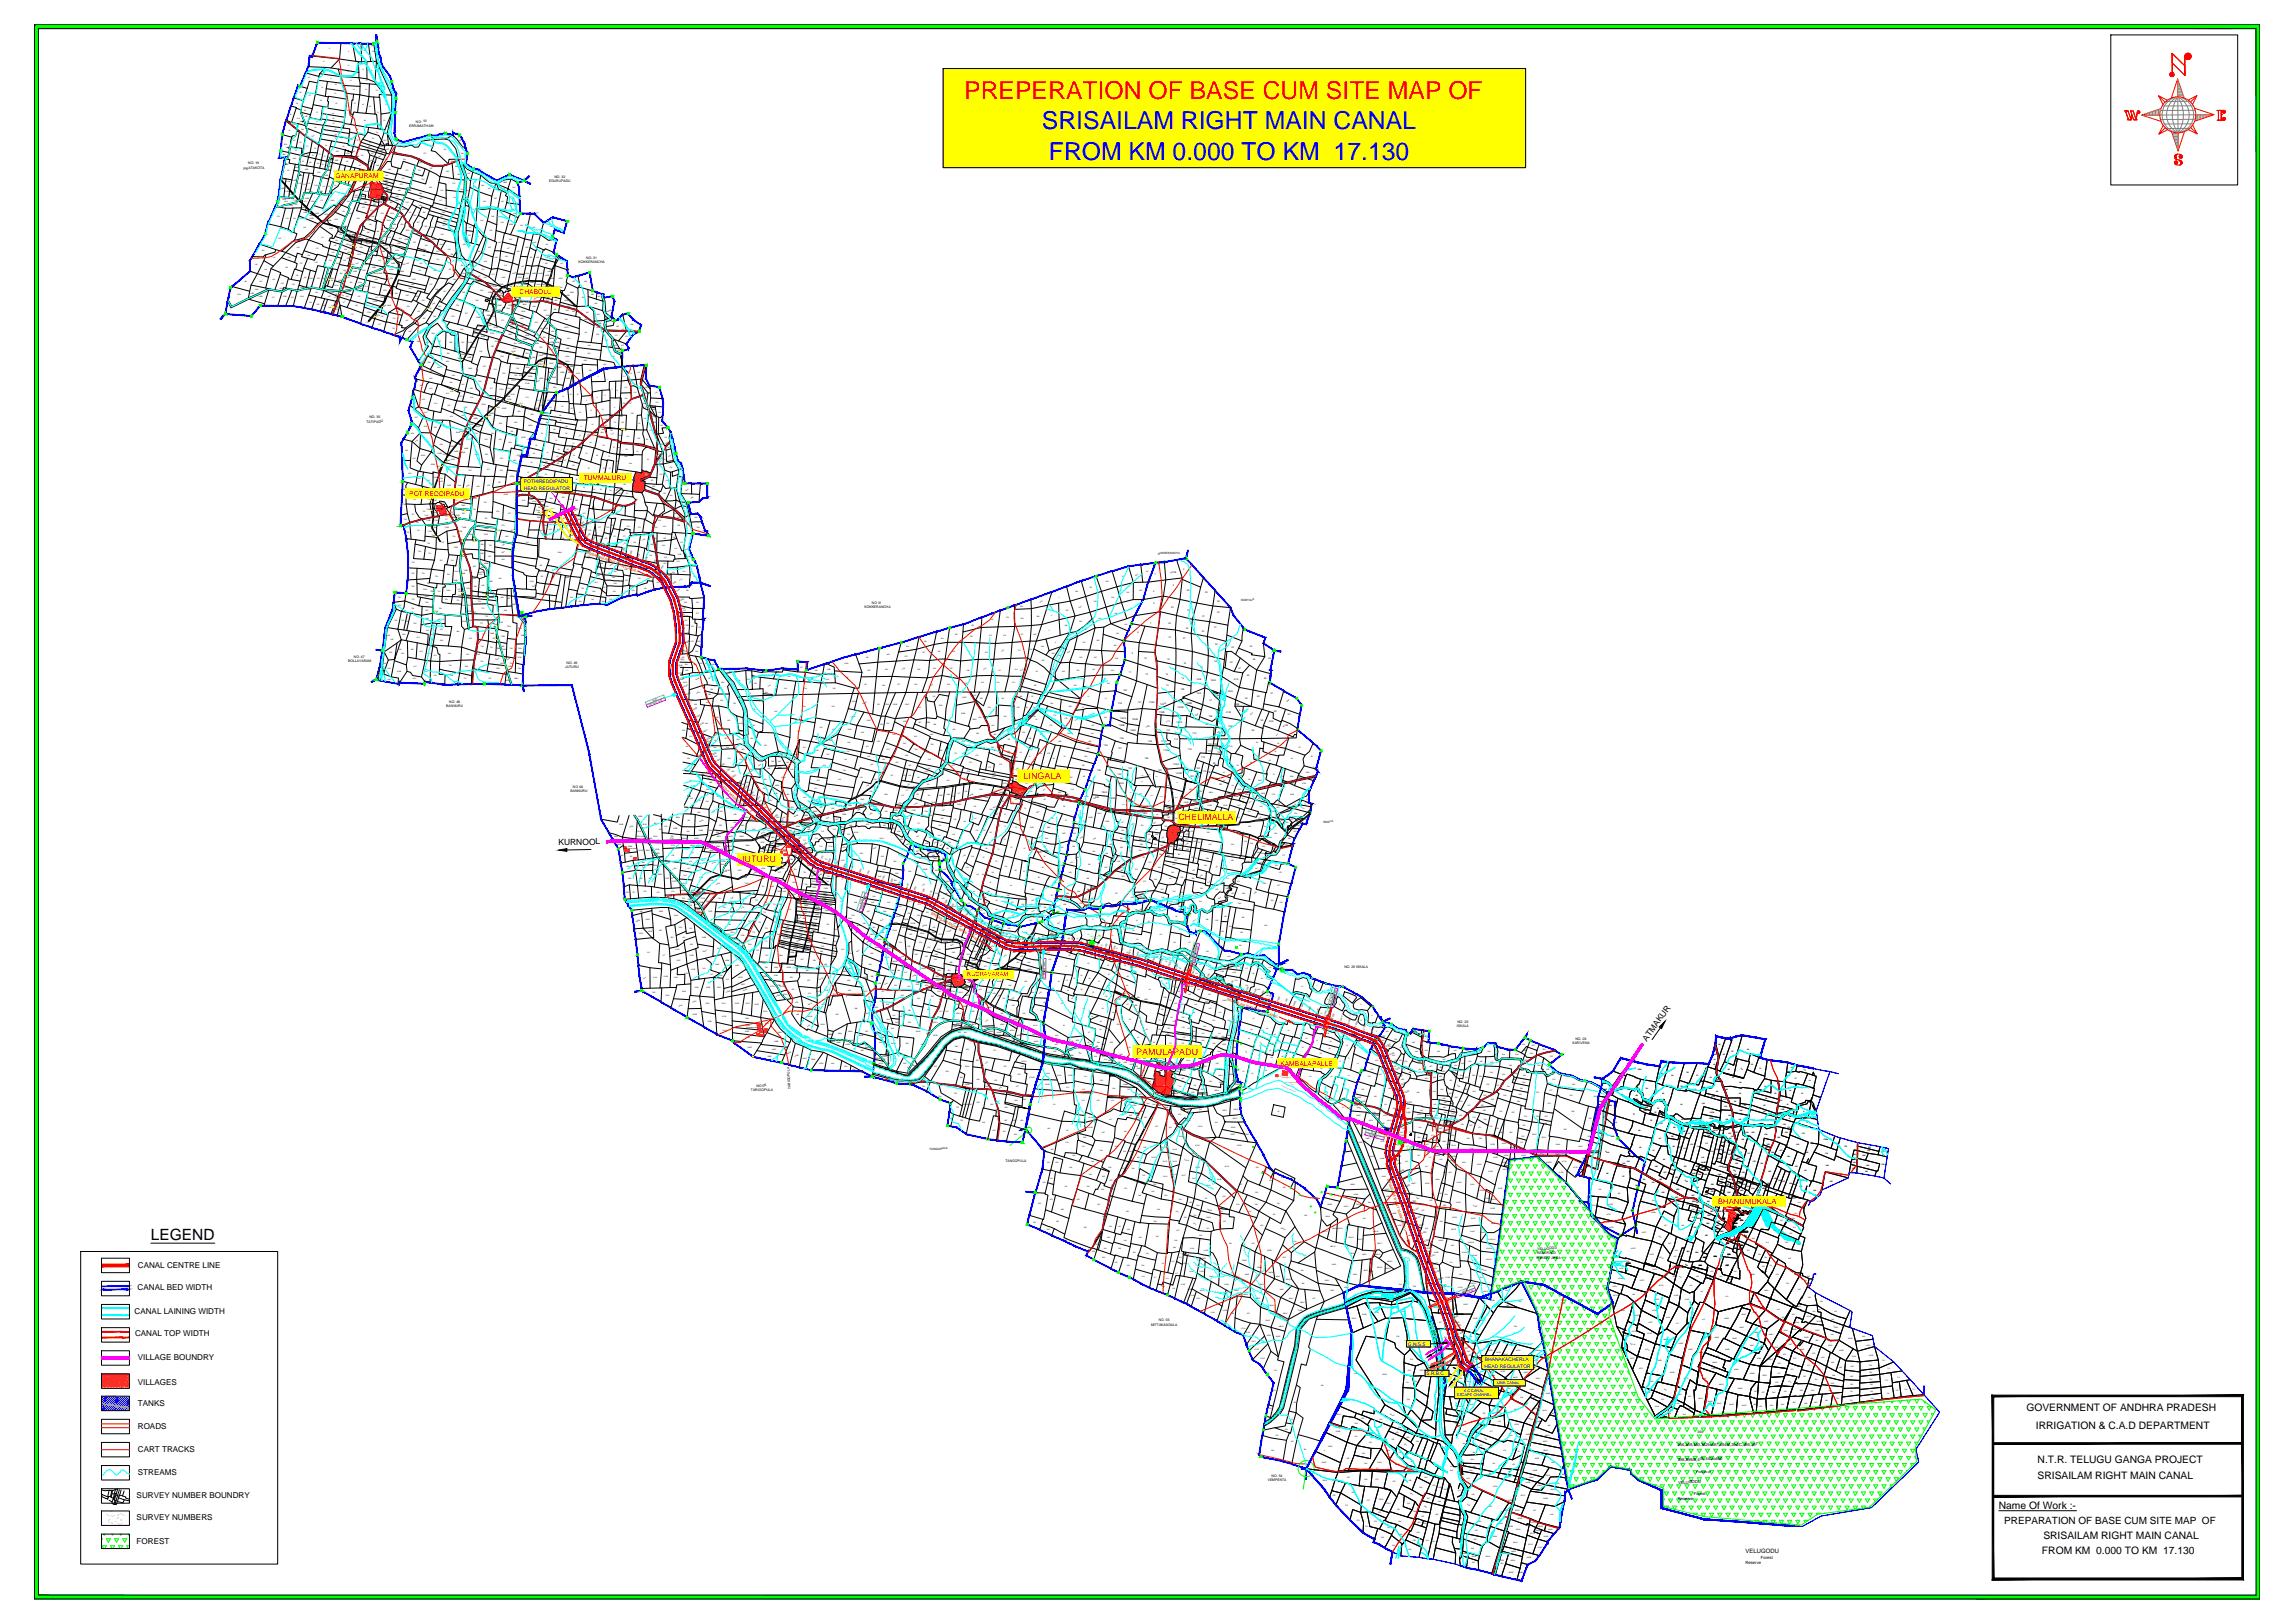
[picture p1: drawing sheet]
<svg xmlns="http://www.w3.org/2000/svg" width="1189mm" height="841mm" viewBox="0 0 1189 841" stroke-linecap="round" stroke-linejoin="round" font-family="sans-serif">
<defs><g id="words">
<text font-size="12.8" fill="#f00" x="500" y="51">PREPERATION OF BASE CUM SITE MAP OF</text>
<g font-size="12.8" fill="#00f">
<text x="540" y="67">SRISAILAM RIGHT MAIN CANAL</text>
<text x="544" y="83">FROM KM 0.000 TO KM 17.130</text>
</g>
<text font-size="8" x="78" y="642">LEGEND</text>
<g font-size="5.3">
<text x="1050" y="731">GOVERNMENT OF ANDHRA PRADESH</text>
<text x="1055" y="740">IRRIGATION &amp; C.A.D DEPARTMENT</text>
<text x="1056" y="758">N.T.R. TELUGU GANGA PROJECT</text>
<text x="1056" y="767">SRISAILAM RIGHT MAIN CANAL</text>
<text x="1036" y="782">Name Of Work :-</text>
<text x="1059" y="798">SRISAILAM RIGHT MAIN CANAL</text>
<text x="1058" y="805">FROM KM 0.000 TO KM 17.130</text>
</g>
<text font-size="5.2" x="1039" y="790">PREPARATION OF BASE CUM SITE MAP OF</text>
<g font-size="4.7" fill="#f00">
<text x="531" y="404">LINGALA</text>
<text x="384" y="446">JUTURU</text>
<text x="589" y="547">PAMULAPADU</text>
</g>
<text font-size="4.6" fill="#f00" x="611" y="425">CHELIMALLA</text>
<g font-size="4.4">
<text x="289" y="438" transform="rotate(-1 289 438)">KURNOOL</text>
<text x="853" y="540" transform="rotate(-54 853 540)">ATMAKUR</text>
</g>
<g font-size="4.2">
<text x="71" y="657">CANAL CENTRE LINE</text>
<text x="71" y="668">CANAL BED WIDTH</text>
<text x="70" y="681">CANAL LAINING WIDTH</text>
<text x="70" y="693">CANAL TOP WIDTH</text>
<text x="71" y="705">VILLAGE BOUNDRY</text>
<text x="71" y="718">VILLAGES</text>
<text x="71" y="729">TANKS</text>
<text x="71" y="741">ROADS</text>
<text x="71" y="753">CART TRACKS</text>
<text x="71" y="765">STREAMS</text>
<text x="71" y="776">SURVEY NUMBER BOUNDRY</text>
<text x="71" y="787">SURVEY NUMBERS</text>
<text x="71" y="800">FOREST</text>
</g>
<text font-size="4" fill="#f00" x="890" y="624">BHANUMUKALA</text>
<g font-size="3.5" fill="#f00">
<text x="174" y="92">GANAPURAM</text>
<text x="269" y="152">CHABOLU</text>
<text x="302" y="249">TUMMALURU</text>
<text x="212" y="257">POTIREDDIPADU</text>
<text x="664" y="552">KAMBALAPALLE</text>
</g>
<text font-size="3.1" x="905" y="805" transform="rotate(-1 905 805)">VELUGODU</text>
<text font-size="3" fill="#f00" x="501" y="506">RUDRAVARAM</text>
<g font-size="2.6" fill="#00f">
<text x="271" y="250">POTHIREDDIPADU</text>
<text x="271" y="254">HEAD REGULATOR</text>
<text x="769" y="705">BHANAKACHERLA</text>
<text x="769" y="709">HEAD REGULATOR</text>
</g>
<g font-size="2.5" fill="#00f">
<text x="730" y="697">G.N.S.S</text>
<text x="739" y="713">S.R.B.C</text>
</g>
<g font-size="2.2">
<text x="913" y="808" transform="rotate(-1 913 808)">Forest</text>
<text x="905" y="811" transform="rotate(-1 905 811)">Reserve</text>
</g>
<g font-size="2.1">
<text x="869" y="749" transform="rotate(-1 869 749)">356,359,360,362to387,394/B,394/C,395,397</text>
<text x="869" y="757" transform="rotate(-1 869 757)">398,399/B,405,440to460</text>
<text x="870" y="769" transform="rotate(-1 870 769)">VELUGODU</text>
<text x="870" y="777" transform="rotate(-1 870 777)">Reserve</text>
<text x="878" y="775">Forest</text>
</g>
<g font-size="2" fill="#00f">
<text x="776" y="717">LINK CANAL</text>
<text x="755" y="724">ESCAPE CHANNEL</text>
<text x="759" y="721">K.C.CANAL</text>
</g>
<g font-size="1.9" fill="#f00">
<text x="303" y="287" transform="rotate(20 303 287)">SRISAILAM RIGHT MAIN CANAL</text>
<text x="366" y="400" transform="rotate(44 366 400)">SRISAILAM RIGHT MAIN CANAL</text>
<text x="482" y="473" transform="rotate(30 482 473)">SRISAILAM RIGHT MAIN CANAL</text>
<text x="636" y="518" transform="rotate(19 636 518)">SRISAILAM RIGHT MAIN CANAL</text>
<text x="719" y="611" transform="rotate(72 719 611)">SRISAILAM RIGHT MAIN CANAL</text>
</g>
<text font-size="1.9" x="741" y="684" transform="rotate(73 741 684)">K.C.CANAL</text>
<g font-size="1.8">
<text x="212" y="66" transform="rotate(-1 212 66)">ERRAMATHAM</text>
<text x="216" y="64" transform="rotate(-1 216 64)">NO. 10</text>
<text x="126" y="88" transform="rotate(-1 126 88)">PRATAKOTA</text>
<text x="129" y="85" transform="rotate(-1 129 85)">NO. 19</text>
<text x="285" y="94" transform="rotate(-1 285 94)">EDURUPADU</text>
<text x="287" y="92">NO. 32</text>
<text x="300" y="136" transform="rotate(-1 300 136)">KOKKERANCHA</text>
<text x="304" y="134">NO. 31</text>
<text x="190" y="219" transform="rotate(-1 190 219)">TATIPADU</text>
<text x="192" y="217" transform="rotate(-1 192 217)">NO. 35</text>
<text x="448" y="315" transform="rotate(-1 448 315)">KOKKERANCHA</text>
<text x="452" y="313">NO 31</text>
<text x="183" y="341" transform="rotate(-1 183 341)">NO. 47</text>
<text x="180" y="343" transform="rotate(-1 180 343)">BOLLAVARAM</text>
<text x="293" y="346" transform="rotate(-1 293 346)">JUTURU</text>
<text x="294" y="344">NO. 49</text>
<text x="233" y="364" transform="rotate(-1 233 364)">NO. 48</text>
<text x="231" y="367" transform="rotate(-1 231 367)">BANNURU</text>
<text x="296" y="410" transform="rotate(-1 296 410)">BANNURU</text>
<text x="297" y="408" transform="rotate(-1 297 408)">NO 48</text>
<text x="697" y="502" transform="rotate(-1 697 502)">NO. 29 ISKALA</text>
<text x="755" y="532">ISKALA</text>
<text x="755" y="530">NO. 29</text>
<text x="816" y="539" transform="rotate(-1 816 539)">NO. 28</text>
<text x="815" y="541" transform="rotate(-1 815 541)">KARIVENA</text>
<text x="392" y="563">NO 56</text>
<text x="389" y="565" transform="rotate(-1 389 565)">TARIGOPULA</text>
<text x="410" y="564" transform="rotate(-93 410 564)">TARIGOPULA</text>
<text x="521" y="602" transform="rotate(-1 521 602)">TANGOPULA</text>
<text x="797" y="648" transform="rotate(-1 797 648)">VELUGODU</text>
<text x="796" y="652" transform="rotate(-1 796 652)">FOREST AREA</text>
<text x="797" y="650">RESERVED</text>
<text x="597" y="687" transform="rotate(-1 597 687)">MITTAKANDALA</text>
<text x="601" y="685" transform="rotate(-1 601 685)">NO. 55</text>
<text x="880" y="743" transform="rotate(-1 880 743)">355</text>
<text x="657" y="767" transform="rotate(-1 657 767)">VEMPENTA</text>
<text x="659" y="765">NO. 54</text>
<text x="879" y="763" transform="rotate(-1 879 763)">Portion of</text>
</g>
<text font-size="1.7" x="763" y="707" transform="rotate(-41 763 707)">17.130</text>
<g font-size="1.5">
<text x="600" y="287" transform="rotate(-3 600 287)">KOKKERANCHA</text>
<text x="643" y="311" transform="rotate(-3 643 311)">DUDYALA</text>
<text x="686" y="426" transform="rotate(-3 686 426)">ISKALA</text>
<text x="537" y="442" transform="rotate(-3 537 442)">JUTURU</text>
<text x="438" y="516" transform="rotate(-3 438 516)">TARIGOPULA</text>
<text x="482" y="596" transform="rotate(-3 482 596)">TARIGOPULA</text>
</g>
<g font-size="1.2">
<text x="606" y="297" transform="rotate(-3 606 297)">127/B</text>
<text x="613" y="296">2</text>
<text x="608" y="304" transform="rotate(-4 608 304)">3</text>
<text x="598" y="307">4</text>
<text x="615" y="306" transform="rotate(-4 615 306)">28</text>
<text x="625" y="307" transform="rotate(-4 625 307)">29</text>
<text x="631" y="312" transform="rotate(-4 631 312)">30</text>
<text x="598" y="313" transform="rotate(-4 598 313)">5</text>
<text x="607" y="315" transform="rotate(-4 607 315)">23</text>
<text x="615" y="317" transform="rotate(-4 615 317)">22</text>
<text x="631" y="318" transform="rotate(-2 631 318)">32</text>
<text x="596" y="323" transform="rotate(-4 596 323)">7</text>
<text x="606" y="323" transform="rotate(-4 606 323)">25</text>
<text x="623" y="320" transform="rotate(-4 623 320)">21</text>
<text x="590" y="328" transform="rotate(-4 590 328)">6</text>
<text x="615" y="326" transform="rotate(-4 615 326)">24</text>
<text x="623" y="328" transform="rotate(-2 623 328)">20</text>
<text x="629" y="326" transform="rotate(-2 629 326)">31</text>
<text x="606" y="330" transform="rotate(-4 606 330)">31</text>
<text x="613" y="331" transform="rotate(-4 613 331)">27</text>
<text x="630" y="334" transform="rotate(-4 630 334)">33</text>
<text x="638" y="336" transform="rotate(-2 638 336)">43</text>
<text x="648" y="335" transform="rotate(-4 648 335)">44</text>
<text x="587" y="339" transform="rotate(-4 587 339)">9</text>
<text x="593" y="341" transform="rotate(-2 593 341)">10</text>
<text x="605" y="342" transform="rotate(-2 605 342)">19</text>
<text x="657" y="342" transform="rotate(-4 657 342)">45</text>
<text x="613" y="344" transform="rotate(-2 613 344)">18</text>
<text x="622" y="346" transform="rotate(-4 622 346)">17</text>
<text x="629" y="343" transform="rotate(-4 629 343)">34</text>
<text x="638" y="344" transform="rotate(-2 638 344)">42</text>
<text x="642" y="347" transform="rotate(-2 642 347)">47</text>
<text x="649" y="342" transform="rotate(-2 649 342)">46</text>
<text x="585" y="349" transform="rotate(-4 585 349)">11</text>
<text x="594" y="350" transform="rotate(-4 594 350)">12</text>
<text x="604" y="350" transform="rotate(-4 604 350)">15</text>
<text x="612" y="352" transform="rotate(-4 612 352)">14</text>
<text x="620" y="352" transform="rotate(-3 620 352)">16/B</text>
<text x="628" y="353" transform="rotate(-3 628 353)">35/A</text>
<text x="640" y="352" transform="rotate(-2 640 352)">41/A</text>
<text x="646" y="350" transform="rotate(-2 646 350)">48</text>
<text x="655" y="352" transform="rotate(-2 655 352)">49</text>
<text x="582" y="358" transform="rotate(-2 582 358)">132</text>
<text x="604" y="355" transform="rotate(-4 604 355)">13</text>
<text x="612" y="357" transform="rotate(-4 612 357)">100</text>
<text x="620" y="360" transform="rotate(-3 620 360)">16/A</text>
<text x="637" y="359" transform="rotate(-3 637 359)">55/A</text>
<text x="659" y="360" transform="rotate(-4 659 360)">51</text>
<text x="580" y="365" transform="rotate(-4 580 365)">133</text>
<text x="590" y="365" transform="rotate(-2 590 365)">131</text>
<text x="595" y="364" transform="rotate(-3 595 364)">110/A</text>
<text x="601" y="365" transform="rotate(-3 601 365)">109/A</text>
<text x="615" y="365" transform="rotate(-3 615 365)">108/B</text>
<text x="627" y="363" transform="rotate(-4 627 363)">37</text>
<text x="640" y="365" transform="rotate(-3 640 365)">55/B</text>
<text x="645" y="362" transform="rotate(-4 645 362)">54</text>
<text x="652" y="361" transform="rotate(-2 652 361)">50</text>
<text x="667" y="364" transform="rotate(-4 667 364)">52</text>
<text x="601" y="370" transform="rotate(-3 601 370)">110/B</text>
<text x="610" y="367" transform="rotate(-3 610 367)">109/B</text>
<text x="619" y="371" transform="rotate(-4 619 371)">107</text>
<text x="626" y="371" transform="rotate(-4 626 371)">106</text>
<text x="631" y="367" transform="rotate(-4 631 367)">38</text>
<text x="636" y="369" transform="rotate(-3 636 369)">41/B</text>
<text x="642" y="368" transform="rotate(-4 642 368)">5</text>
<text x="648" y="370" transform="rotate(-4 648 370)">57</text>
<text x="660" y="369" transform="rotate(-2 660 369)">60</text>
<text x="667" y="371" transform="rotate(-4 667 371)">53</text>
<text x="580" y="376" transform="rotate(-3 580 376)">135/B</text>
<text x="581" y="373" transform="rotate(-2 581 373)">135/A</text>
<text x="587" y="373" transform="rotate(-2 587 373)">130/B</text>
<text x="594" y="377" transform="rotate(-4 594 377)">129</text>
<text x="604" y="374" transform="rotate(-2 604 374)">111</text>
<text x="610" y="375" transform="rotate(-3 610 375)">108/A</text>
<text x="624" y="376" transform="rotate(-2 624 376)">105</text>
<text x="630" y="374" transform="rotate(-2 630 374)">39</text>
<text x="637" y="377" transform="rotate(-3 637 377)">41/C</text>
<text x="653" y="374" transform="rotate(-4 653 374)">59</text>
<text x="658" y="374" transform="rotate(-3 658 374)">61/A</text>
<text x="665" y="376" transform="rotate(-2 665 376)">61/B</text>
<text x="580" y="383" transform="rotate(-2 580 383)">136</text>
<text x="586" y="379" transform="rotate(-3 586 379)">130/A</text>
<text x="604" y="379" transform="rotate(-2 604 379)">112</text>
<text x="609" y="383" transform="rotate(-4 609 383)">114</text>
<text x="618" y="380" transform="rotate(-4 618 380)">113</text>
<text x="631" y="380" transform="rotate(-2 631 380)">40</text>
<text x="649" y="379" transform="rotate(-4 649 379)">58</text>
<text x="572" y="387" transform="rotate(-2 572 387)">138</text>
<text x="579" y="388" transform="rotate(-2 579 388)">137</text>
<text x="595" y="385" transform="rotate(-2 595 385)">128</text>
<text x="602" y="384" transform="rotate(-3 602 384)">115/A</text>
<text x="603" y="389" transform="rotate(-3 603 389)">115/B</text>
<text x="616" y="389" transform="rotate(-2 616 389)">116</text>
<text x="626" y="390" transform="rotate(-2 626 390)">117</text>
<text x="626" y="386" transform="rotate(-4 626 386)">104</text>
<text x="629" y="388" transform="rotate(-2 629 388)">101</text>
<text x="629" y="386" transform="rotate(-4 629 386)">103</text>
<text x="574" y="394" transform="rotate(-2 574 394)">140</text>
<text x="578" y="394" transform="rotate(-2 578 394)">141</text>
<text x="593" y="393" transform="rotate(-4 593 393)">126</text>
<text x="623" y="393" transform="rotate(-2 623 393)">118</text>
<text x="629" y="396" transform="rotate(-2 629 396)">99</text>
<text x="631" y="390" transform="rotate(-2 631 390)">100</text>
<text x="569" y="400" transform="rotate(-2 569 400)">139</text>
<text x="579" y="402" transform="rotate(-4 579 402)">143</text>
<text x="585" y="398" transform="rotate(-2 585 398)">142</text>
<text x="600" y="399" transform="rotate(-2 600 399)">125</text>
<text x="603" y="398" transform="rotate(-4 603 398)">124</text>
<text x="608" y="397" transform="rotate(-3 608 397)">123/A</text>
<text x="609" y="401" transform="rotate(-3 609 401)">123/B</text>
<text x="620" y="399" transform="rotate(-2 620 399)">120</text>
<text x="623" y="400" transform="rotate(-4 623 400)">119</text>
<text x="626" y="401" transform="rotate(-4 626 401)">98</text>
<text x="579" y="406" transform="rotate(-3 579 406)">144/A</text>
<text x="617" y="403" transform="rotate(-2 617 403)">122</text>
<text x="620" y="403" transform="rotate(-4 620 403)">121</text>
<text x="632" y="407" transform="rotate(-4 632 407)">95</text>
<text x="566" y="414" transform="rotate(-3 566 414)">145/B</text>
<text x="571" y="411" transform="rotate(-3 571 411)">145/A</text>
<text x="575" y="414" transform="rotate(-3 575 414)">144/B</text>
<text x="561" y="416" transform="rotate(-2 561 416)">100</text>
</g>
<g font-size="1.1">
<text x="298" y="265" transform="rotate(-27 298 265)">0.000</text>
<text x="299" y="268" transform="rotate(-27 299 268)">0.100</text>
<text x="301" y="272" transform="rotate(-27 301 272)">0.200</text>
<text x="302" y="276" transform="rotate(-27 302 276)">0.300</text>
<text x="305" y="279" transform="rotate(-49 305 279)">0.400</text>
<text x="307" y="280" transform="rotate(-61 307 280)">0.500</text>
<text x="311" y="282" transform="rotate(-72 311 282)">0.600</text>
<text x="315" y="283" transform="rotate(-72 315 283)">0.700</text>
<text x="319" y="285" transform="rotate(-72 319 285)">0.800</text>
<text x="323" y="286" transform="rotate(-72 323 286)">0.900</text>
<text x="327" y="288" transform="rotate(-72 327 288)">1.000</text>
<text x="331" y="289" transform="rotate(-72 331 289)">1.100</text>
<text x="335" y="291" transform="rotate(-72 335 291)">1.200</text>
<text x="339" y="293" transform="rotate(-72 339 293)">1.300</text>
<text x="342" y="295" transform="rotate(-49 342 295)">1.400</text>
<text x="346" y="299" transform="rotate(-27 346 299)">1.500</text>
<text x="348" y="303" transform="rotate(-27 348 303)">1.600</text>
<text x="350" y="307" transform="rotate(-27 350 307)">1.700</text>
<text x="352" y="311" transform="rotate(-13 352 311)">1.800</text>
<text x="353" y="316" transform="rotate(-13 353 316)">1.900</text>
<text x="354" y="320" transform="rotate(-4 354 320)">2.000</text>
<text x="354" y="324" transform="rotate(-4 354 324)">2.100</text>
<text x="355" y="329" transform="rotate(-4 355 329)">2.200</text>
<text x="355" y="333" transform="rotate(-4 355 333)">2.300</text>
<text x="352" y="342" transform="rotate(12 352 342)">2.500</text>
<text x="353" y="337" transform="rotate(12 353 337)">2.400</text>
<text x="351" y="345" transform="rotate(12 351 345)">2.600</text>
<text x="351" y="349">2.700</text>
<text x="352" y="352" transform="rotate(-12 352 352)">2.800</text>
<text x="354" y="356" transform="rotate(-18 354 356)">2.900</text>
<text x="356" y="360" transform="rotate(-18 356 360)">3.000</text>
<text x="357" y="364" transform="rotate(-23 357 364)">3.100</text>
<text x="359" y="368" transform="rotate(-24 359 368)">3.200</text>
<text x="361" y="372" transform="rotate(-24 361 372)">3.300</text>
<text x="362" y="376" transform="rotate(-24 362 376)">3.400</text>
<text x="364" y="380" transform="rotate(-24 364 380)">3.500</text>
<text x="366" y="384" transform="rotate(-24 366 384)">3.600</text>
<text x="368" y="388" transform="rotate(-23 368 388)">3.700</text>
<text x="369" y="391" transform="rotate(-24 369 391)">3.800</text>
<text x="371" y="395" transform="rotate(-24 371 395)">3.900</text>
<text x="374" y="398" transform="rotate(-40 374 398)">4.000</text>
<text x="376" y="400" transform="rotate(-41 376 400)">4.100</text>
<text x="380" y="403" transform="rotate(-41 380 403)">4.200</text>
<text x="383" y="406" transform="rotate(-41 383 406)">4.300</text>
<text x="386" y="409" transform="rotate(-41 386 409)">4.400</text>
<text x="389" y="412" transform="rotate(-40 389 412)">4.500</text>
<text x="392" y="415" transform="rotate(-41 392 415)">4.600</text>
<text x="395" y="418" transform="rotate(-41 395 418)">4.700</text>
<text x="398" y="421" transform="rotate(-41 398 421)">4.800</text>
<text x="401" y="424" transform="rotate(-41 401 424)">4.900</text>
<text x="404" y="427" transform="rotate(-40 404 427)">5.000</text>
<text x="407" y="429" transform="rotate(-39 407 429)">5.100</text>
<text x="410" y="433" transform="rotate(-41 410 433)">5.200</text>
<text x="413" y="435" transform="rotate(-40 413 435)">5.300</text>
<text x="417" y="439" transform="rotate(-41 417 439)">5.400</text>
<text x="420" y="442" transform="rotate(-40 420 442)">5.500</text>
<text x="423" y="444" transform="rotate(-51 423 444)">5.600</text>
<text x="426" y="446" transform="rotate(-64 426 446)">5.700</text>
<text x="430" y="447" transform="rotate(-64 430 447)">5.800</text>
<text x="434" y="449" transform="rotate(-70 434 449)">5.900</text>
<text x="438" y="450" transform="rotate(-71 438 450)">6.000</text>
<text x="441" y="451" transform="rotate(-70 441 451)">6.100</text>
<text x="446" y="453" transform="rotate(-70 446 453)">6.200</text>
<text x="450" y="454" transform="rotate(-70 450 454)">6.300</text>
<text x="454" y="455" transform="rotate(-70 454 455)">6.400</text>
<text x="458" y="456" transform="rotate(-70 458 456)">6.500</text>
<text x="462" y="458" transform="rotate(-70 462 458)">6.600</text>
<text x="466" y="459" transform="rotate(-70 466 459)">6.700</text>
<text x="470" y="461" transform="rotate(-70 470 461)">6.800</text>
<text x="474" y="462" transform="rotate(-70 474 462)">6.900</text>
<text x="478" y="463" transform="rotate(-70 478 463)">7.000</text>
<text x="482" y="464" transform="rotate(-70 482 464)">7.100</text>
<text x="486" y="466" transform="rotate(-70 486 466)">7.200</text>
<text x="490" y="469" transform="rotate(-70 490 469)">7.300</text>
<text x="494" y="471" transform="rotate(-70 494 471)">7.400</text>
<text x="497" y="473" transform="rotate(-70 497 473)">7.500</text>
<text x="501" y="475" transform="rotate(-61 501 475)">7.600</text>
<text x="505" y="477" transform="rotate(-61 505 477)">7.700</text>
<text x="509" y="479" transform="rotate(-61 509 479)">7.800</text>
<text x="512" y="481" transform="rotate(-61 512 481)">7.900</text>
<text x="516" y="483" transform="rotate(-61 516 483)">8.000</text>
<text x="519" y="485" transform="rotate(-61 519 485)">8.100</text>
<text x="523" y="487" transform="rotate(-60 523 487)">8.200</text>
<text x="527" y="488" transform="rotate(-80 527 488)">8.300</text>
<text x="531" y="488" transform="rotate(-90 531 488)">8.400</text>
<text x="535" y="488" transform="rotate(-90 535 488)">8.500</text>
<text x="539" y="488" transform="rotate(-91 539 488)">8.600</text>
<text x="543" y="488" transform="rotate(-90 543 488)">8.700</text>
<text x="548" y="488" transform="rotate(-91 548 488)">8.800</text>
<text x="552" y="488" transform="rotate(-89 552 488)">8.900</text>
<text x="556" y="488" transform="rotate(-88 556 488)">9.000</text>
<text x="561" y="488" transform="rotate(-89 561 488)">9.100</text>
<text x="565" y="489" transform="rotate(-89 565 489)">9.200</text>
<text x="569" y="491" transform="rotate(-72 569 491)">9.300</text>
<text x="573" y="492" transform="rotate(-72 573 492)">9.400</text>
<text x="577" y="493" transform="rotate(-72 577 493)">9.500</text>
<text x="581" y="494" transform="rotate(-72 581 494)">9.600</text>
<text x="585" y="495" transform="rotate(-72 585 495)">9.700</text>
<text x="590" y="496" transform="rotate(-72 590 496)">9.800</text>
<text x="594" y="497" transform="rotate(-72 594 497)">9.900</text>
<text x="598" y="499" transform="rotate(-72 598 499)">10.000</text>
<text x="602" y="500" transform="rotate(-71 602 500)">10.100</text>
<text x="606" y="501" transform="rotate(-71 606 501)">10.200</text>
<text x="610" y="503" transform="rotate(-72 610 503)">10.300</text>
<text x="614" y="504" transform="rotate(-72 614 504)">10.400</text>
<text x="618" y="505" transform="rotate(-72 618 505)">10.500</text>
<text x="622" y="506" transform="rotate(-72 622 506)">10.600</text>
<text x="626" y="508" transform="rotate(-71 626 508)">10.700</text>
<text x="630" y="509" transform="rotate(-71 630 509)">10.800</text>
<text x="634" y="510" transform="rotate(-71 634 510)">10.900</text>
<text x="638" y="512" transform="rotate(-72 638 512)">11.000</text>
<text x="642" y="513" transform="rotate(-72 642 513)">11.100</text>
<text x="646" y="514" transform="rotate(-71 646 514)">11.200</text>
<text x="650" y="515" transform="rotate(-72 650 515)">11.300</text>
<text x="654" y="517" transform="rotate(-72 654 517)">11.400</text>
<text x="658" y="518" transform="rotate(-72 658 518)">11.500</text>
<text x="662" y="519" transform="rotate(-72 662 519)">11.600</text>
<text x="666" y="521" transform="rotate(-72 666 521)">11.700</text>
<text x="671" y="522" transform="rotate(-72 671 522)">11.800</text>
<text x="675" y="523" transform="rotate(-72 675 523)">11.900</text>
<text x="679" y="525" transform="rotate(-72 679 525)">12.000</text>
<text x="683" y="526" transform="rotate(-71 683 526)">12.100</text>
<text x="687" y="527" transform="rotate(-72 687 527)">12.200</text>
<text x="691" y="528" transform="rotate(-71 691 528)">12.300</text>
<text x="695" y="530" transform="rotate(-71 695 530)">12.400</text>
<text x="699" y="531" transform="rotate(-72 699 531)">12.500</text>
<text x="703" y="533" transform="rotate(-72 703 533)">12.600</text>
<text x="707" y="534" transform="rotate(-72 707 534)">12.700</text>
<text x="711" y="536" transform="rotate(-71 711 536)">12.800</text>
<text x="715" y="538" transform="rotate(-28 715 538)">12.900</text>
<text x="718" y="543" transform="rotate(-27 718 543)">13.000</text>
<text x="720" y="547" transform="rotate(-16 720 547)">13.100</text>
<text x="721" y="551" transform="rotate(-19 721 551)">13.200</text>
<text x="723" y="555" transform="rotate(-19 723 555)">13.300</text>
<text x="724" y="559" transform="rotate(-19 724 559)">13.400</text>
<text x="726" y="563" transform="rotate(-19 726 563)">13.500</text>
<text x="727" y="567" transform="rotate(-19 727 567)">13.600</text>
<text x="728" y="572" transform="rotate(-4 728 572)">13.700</text>
<text x="727" y="580" transform="rotate(11 727 580)">13.900</text>
<text x="728" y="576" transform="rotate(11 728 576)">13.800</text>
<text x="725" y="585" transform="rotate(11 725 585)">14.000</text>
<text x="723" y="593" transform="rotate(11 723 593)">14.200</text>
<text x="725" y="588" transform="rotate(11 725 588)">14.100</text>
<text x="722" y="597" transform="rotate(12 722 597)">14.300</text>
<text x="723" y="600" transform="rotate(-10 723 600)">14.400</text>
<text x="723" y="604" transform="rotate(-17 723 604)">14.500</text>
<text x="725" y="608" transform="rotate(-22 725 608)">14.600</text>
<text x="726" y="612" transform="rotate(-22 726 612)">14.700</text>
<text x="728" y="615" transform="rotate(-20 728 615)">14.800</text>
<text x="729" y="619" transform="rotate(-20 729 619)">14.900</text>
<text x="731" y="624" transform="rotate(-20 731 624)">15.000</text>
<text x="732" y="628" transform="rotate(-20 732 628)">15.100</text>
<text x="734" y="632" transform="rotate(-20 734 632)">15.200</text>
<text x="735" y="636" transform="rotate(-20 735 636)">15.300</text>
<text x="736" y="640" transform="rotate(-20 736 640)">15.400</text>
<text x="738" y="644" transform="rotate(-20 738 644)">15.500</text>
<text x="739" y="648" transform="rotate(-20 739 648)">15.600</text>
<text x="741" y="652" transform="rotate(-20 741 652)">15.700</text>
<text x="742" y="656" transform="rotate(-20 742 656)">15.800</text>
<text x="744" y="660" transform="rotate(-20 744 660)">15.900</text>
<text x="745" y="664" transform="rotate(-20 745 664)">16.000</text>
<text x="747" y="668" transform="rotate(-20 747 668)">16.100</text>
<text x="748" y="671" transform="rotate(-20 748 671)">16.200</text>
<text x="750" y="675" transform="rotate(-20 750 675)">16.300</text>
<text x="751" y="679" transform="rotate(-20 751 679)">16.400</text>
<text x="753" y="683" transform="rotate(-20 753 683)">16.500</text>
<text x="754" y="688" transform="rotate(-20 754 688)">16.600</text>
<text x="755" y="692" transform="rotate(-20 755 692)">16.700</text>
<text x="757" y="695" transform="rotate(-20 757 695)">16.800</text>
<text x="759" y="699" transform="rotate(-20 759 699)">16.900</text>
<text x="760" y="703" transform="rotate(-20 760 703)">17.000</text>
<text x="762" y="706" transform="rotate(-41 762 706)">17.100</text>
</g>
<g font-size=".9">
<text x="171" y="26">5</text>
<text x="180" y="27">4</text>
<text x="186" y="27">3</text>
<text x="188" y="27">2/B</text>
<text x="193" y="27">2/A</text>
<text x="168" y="32">6</text>
<text x="180" y="34">12</text>
<text x="160" y="40">23</text>
<text x="163" y="36" transform="rotate(-5 163 36)">7</text>
<text x="171" y="41">9</text>
<text x="171" y="37">8</text>
<text x="180" y="38">11</text>
<text x="188" y="36" transform="rotate(-2 188 36)">13</text>
<text x="190" y="42">17</text>
<text x="192" y="37">14</text>
<text x="167" y="45" transform="rotate(-2 167 45)">22</text>
<text x="174" y="44">20</text>
<text x="181" y="42">10</text>
<text x="183" y="46">19</text>
<text x="189" y="47">18</text>
<text x="195" y="47" transform="rotate(-2 195 47)">16</text>
<text x="198" y="43">15</text>
<text x="201" y="42">1</text>
<text x="155" y="48">24</text>
<text x="160" y="50">25</text>
<text x="166" y="53">26</text>
<text x="173" y="49">21</text>
<text x="174" y="54">45</text>
<text x="184" y="54" transform="rotate(-2 184 54)">47</text>
<text x="150" y="60">30</text>
<text x="153" y="54">29</text>
<text x="158" y="58" transform="rotate(-2 158 58)">28</text>
<text x="164" y="59">27</text>
<text x="172" y="59">44</text>
<text x="180" y="58">46</text>
<text x="188" y="54">49</text>
<text x="191" y="55">50</text>
<text x="196" y="59">51</text>
<text x="200" y="55">52</text>
<text x="152" y="65">32</text>
<text x="154" y="62">31A</text>
<text x="155" y="63">33B</text>
<text x="158" y="61" transform="rotate(-2 158 61)">31B</text>
<text x="164" y="63">41</text>
<text x="172" y="62" transform="rotate(-2 172 62)">43</text>
<text x="172" y="64" transform="rotate(-2 172 64)">42</text>
<text x="189" y="62">48</text>
<text x="199" y="63">53</text>
<text x="150" y="68" transform="rotate(-2 150 68)">81</text>
<text x="156" y="67" transform="rotate(-2 156 67)">33A</text>
<text x="161" y="71" transform="rotate(-2 161 71)">33C</text>
<text x="163" y="66">40</text>
<text x="173" y="67" transform="rotate(-2 173 67)">39</text>
<text x="174" y="70">38</text>
<text x="185" y="67">55</text>
<text x="193" y="72">58</text>
<text x="195" y="69">54</text>
<text x="200" y="66" transform="rotate(-2 200 66)">353</text>
<text x="228" y="71" transform="rotate(-2 228 71)">378</text>
<text x="147" y="75">82A</text>
<text x="148" y="77">82B</text>
<text x="152" y="73">80</text>
<text x="155" y="74">78</text>
<text x="159" y="76">77</text>
<text x="163" y="77">74</text>
<text x="169" y="75">34</text>
<text x="174" y="72">37</text>
<text x="177" y="76" transform="rotate(-2 177 76)">36</text>
<text x="182" y="73">56</text>
<text x="185" y="73">57</text>
<text x="190" y="78" transform="rotate(-2 190 78)">61</text>
<text x="191" y="76">60</text>
<text x="192" y="74" transform="rotate(-2 192 74)">59</text>
<text x="197" y="76" transform="rotate(-2 197 76)">350</text>
<text x="197" y="75">351</text>
<text x="199" y="73">352</text>
<text x="200" y="75">356</text>
<text x="200" y="78" transform="rotate(-2 200 78)">357</text>
<text x="202" y="75" transform="rotate(-2 202 75)">355</text>
<text x="211" y="74">354</text>
<text x="230" y="78" transform="rotate(-2 230 78)">381</text>
<text x="238" y="73" transform="rotate(-2 238 73)">379</text>
<text x="147" y="80">83A</text>
<text x="152" y="83" transform="rotate(-2 152 83)">84A</text>
<text x="153" y="78">79</text>
<text x="157" y="84">87</text>
<text x="159" y="81">76</text>
<text x="162" y="81" transform="rotate(-2 162 81)">75</text>
<text x="165" y="80">73</text>
<text x="168" y="82" transform="rotate(-2 168 82)">72</text>
<text x="169" y="83">71B</text>
<text x="170" y="82">71C 70</text>
<text x="171" y="83" transform="rotate(-2 171 83)">71A</text>
<text x="174" y="83">69B</text>
<text x="174" y="79" transform="rotate(-2 174 79)">35A</text>
<text x="180" y="80">35B</text>
<text x="182" y="82">66</text>
<text x="183" y="79">62</text>
<text x="185" y="81">65A</text>
<text x="187" y="81" transform="rotate(-2 187 81)">63</text>
<text x="191" y="84" transform="rotate(-2 191 84)">65B</text>
<text x="192" y="80" transform="rotate(-2 192 80)">64</text>
<text x="196" y="81">347</text>
<text x="197" y="80">348</text>
<text x="197" y="78">349</text>
<text x="200" y="83">358</text>
<text x="209" y="83">359</text>
<text x="219" y="80" transform="rotate(-2 219 80)">377</text>
<text x="234" y="84">382</text>
<text x="239" y="80">380</text>
<text x="148" y="85">83B</text>
<text x="149" y="89" transform="rotate(-2 149 89)">85</text>
<text x="153" y="87">86A</text>
<text x="158" y="88">86B</text>
<text x="160" y="84">88</text>
<text x="164" y="85">89</text>
<text x="165" y="90" transform="rotate(-2 165 90)">90A</text>
<text x="167" y="86">91</text>
<text x="169" y="86">92A</text>
<text x="170" y="87" transform="rotate(-2 170 87)">92C</text>
<text x="173" y="89">93</text>
<text x="180" y="84">68</text>
<text x="186" y="86" transform="rotate(-2 186 86)">67</text>
<text x="192" y="88">344</text>
<text x="193" y="84" transform="rotate(-2 193 84)">345</text>
<text x="195" y="86">346</text>
<text x="201" y="88">360</text>
<text x="210" y="88">372</text>
<text x="217" y="89">373</text>
<text x="217" y="84" transform="rotate(-2 217 84)">376</text>
<text x="223" y="88" transform="rotate(-2 223 88)">375</text>
<text x="231" y="89" transform="rotate(-2 231 89)">383</text>
<text x="236" y="86" transform="rotate(-2 236 86)">384</text>
<text x="238" y="89">386</text>
<text x="146" y="94" transform="rotate(-1 146 94)">120A</text>
<text x="148" y="95" transform="rotate(-1 148 95)">119A</text>
<text x="151" y="94">118B</text>
<text x="154" y="95" transform="rotate(-1 154 95)">117A</text>
<text x="155" y="91" transform="rotate(-2 155 91)">84B</text>
<text x="157" y="96">116</text>
<text x="159" y="95">115</text>
<text x="169" y="91" transform="rotate(-2 169 91)">90B</text>
<text x="175" y="90">94</text>
<text x="179" y="91">95</text>
<text x="180" y="92" transform="rotate(-2 180 92)">96</text>
<text x="183" y="92" transform="rotate(-2 183 92)">97</text>
<text x="186" y="92" transform="rotate(-2 186 92)">98</text>
<text x="186" y="94">99</text>
<text x="191" y="94" transform="rotate(-2 191 94)">342</text>
<text x="191" y="91">343</text>
<text x="200" y="94">362</text>
<text x="200" y="95" transform="rotate(-2 200 95)">363</text>
<text x="200" y="91">361</text>
<text x="208" y="93" transform="rotate(-2 208 93)">371</text>
<text x="218" y="93" transform="rotate(-2 218 93)">374</text>
<text x="235" y="96">315</text>
<text x="237" y="91">385</text>
<text x="242" y="90" transform="rotate(-2 242 90)">387</text>
<text x="246" y="95" transform="rotate(-2 246 95)">388</text>
<text x="256" y="95">389</text>
<text x="261" y="95" transform="rotate(-1 261 95)">398B</text>
<text x="145" y="98" transform="rotate(-1 145 98)">120B</text>
<text x="148" y="100">119B</text>
<text x="150" y="101" transform="rotate(-1 150 101)">118A</text>
<text x="158" y="99">114B</text>
<text x="163" y="96">114A</text>
<text x="166" y="100">92B</text>
<text x="167" y="97">113</text>
<text x="170" y="97" transform="rotate(-2 170 97)">112</text>
<text x="173" y="96">111</text>
<text x="184" y="102" transform="rotate(-2 184 102)">100</text>
<text x="188" y="97" transform="rotate(-1 188 97)">341ASN</text>
<text x="189" y="99">341B</text>
<text x="192" y="99">GANAPURAM</text>
<text x="195" y="101">339B</text>
<text x="198" y="102">339A</text>
<text x="198" y="101" transform="rotate(-2 198 101)">338</text>
<text x="200" y="97">364</text>
<text x="200" y="99">365</text>
<text x="205" y="102">335</text>
<text x="206" y="99">366</text>
<text x="207" y="96">370</text>
<text x="211" y="99">333B</text>
<text x="217" y="100" transform="rotate(-2 217 100)">368</text>
<text x="222" y="97">369</text>
<text x="228" y="99">316</text>
<text x="239" y="99">314</text>
<text x="242" y="99" transform="rotate(-2 242 99)">313</text>
<text x="249" y="96">390</text>
<text x="253" y="98">391</text>
<text x="260" y="98" transform="rotate(-1 260 98)">398A</text>
<text x="266" y="97" transform="rotate(-2 266 97)">399</text>
<text x="146" y="103">120C</text>
<text x="147" y="105">121A</text>
<text x="150" y="107" transform="rotate(-1 150 107)">121B</text>
<text x="152" y="104">117B</text>
<text x="152" y="106">121C</text>
<text x="156" y="108" transform="rotate(-1 156 108)">108A</text>
<text x="157" y="104" transform="rotate(-2 157 104)">121</text>
<text x="158" y="103" transform="rotate(-1 158 103)">108B</text>
<text x="161" y="105" transform="rotate(-1 161 105)">109A</text>
<text x="166" y="104" transform="rotate(-2 166 104)">110</text>
<text x="171" y="104">106A</text>
<text x="178" y="103" transform="rotate(-2 178 103)">105</text>
<text x="180" y="104">104</text>
<text x="184" y="103">267A</text>
<text x="187" y="104" transform="rotate(-1 187 104)">267B</text>
<text x="188" y="102">268</text>
<text x="188" y="108" transform="rotate(-2 188 108)">270</text>
<text x="189" y="105" transform="rotate(-2 189 105)">269</text>
<text x="193" y="104" transform="rotate(-2 193 104)">273</text>
<text x="193" y="106" transform="rotate(-2 193 106)">272</text>
<text x="194" y="104" transform="rotate(-2 194 104)">274</text>
<text x="195" y="103" transform="rotate(-1 195 103)">339D</text>
<text x="195" y="102">339C</text>
<text x="195" y="104">275</text>
<text x="197" y="105">276</text>
<text x="197" y="104">277</text>
<text x="201" y="104" transform="rotate(-2 201 104)">337</text>
<text x="202" y="105">336</text>
<text x="205" y="104" transform="rotate(-2 205 104)">334</text>
<text x="205" y="108">333A</text>
<text x="210" y="105" transform="rotate(-2 210 105)">332</text>
<text x="217" y="107" transform="rotate(-2 217 107)">329</text>
<text x="217" y="103" transform="rotate(-2 217 103)">367</text>
<text x="228" y="104">317</text>
<text x="235" y="103" transform="rotate(-2 235 103)">318</text>
<text x="250" y="105">392</text>
<text x="256" y="103">397</text>
<text x="260" y="105">401</text>
<text x="265" y="103" transform="rotate(-2 265 103)">400</text>
<text x="144" y="112" transform="rotate(-2 144 112)">122</text>
<text x="148" y="114">123</text>
<text x="152" y="114">124</text>
<text x="157" y="110">109B</text>
<text x="160" y="112" transform="rotate(-1 160 112)">106B</text>
<text x="160" y="113">107B</text>
<text x="163" y="111" transform="rotate(-1 163 111)">102B</text>
<text x="168" y="111" transform="rotate(-1 168 111)">107A</text>
<text x="172" y="110">127B</text>
<text x="173" y="114" transform="rotate(-1 173 114)">102C</text>
<text x="177" y="110">103</text>
<text x="180" y="111">101A</text>
<text x="185" y="113" transform="rotate(-2 185 113)">266</text>
<text x="192" y="109">271</text>
<text x="193" y="112">280</text>
<text x="197" y="111">279</text>
<text x="202" y="111">291A</text>
<text x="206" y="113">290C</text>
<text x="208" y="109" transform="rotate(-1 208 109)">333C</text>
<text x="212" y="110" transform="rotate(-2 212 110)">331</text>
<text x="214" y="112">330</text>
<text x="219" y="111" transform="rotate(-2 219 111)">328</text>
<text x="228" y="112" transform="rotate(-2 228 112)">321</text>
<text x="229" y="111">320</text>
<text x="230" y="108">319</text>
<text x="241" y="111">312</text>
<text x="244" y="109">393</text>
<text x="255" y="112">396</text>
<text x="265" y="109">402</text>
<text x="266" y="111" transform="rotate(-1 266 111)">403A</text>
<text x="157" y="118" transform="rotate(-2 157 118)">126</text>
<text x="170" y="115" transform="rotate(-1 170 115)">128A</text>
<text x="171" y="119" transform="rotate(-1 171 119)">128B</text>
<text x="175" y="120">102A</text>
<text x="178" y="118" transform="rotate(-1 178 118)">101B</text>
<text x="188" y="120">282</text>
<text x="190" y="114">278</text>
<text x="191" y="116" transform="rotate(-2 191 116)">281</text>
<text x="200" y="115" transform="rotate(-1 200 115)">290A</text>
<text x="202" y="119">287B</text>
<text x="203" y="116">290B</text>
<text x="208" y="117">292</text>
<text x="210" y="120" transform="rotate(-1 210 120)">293A</text>
<text x="216" y="115">327</text>
<text x="220" y="118">326</text>
<text x="223" y="118">325A</text>
<text x="229" y="117">323</text>
<text x="230" y="115" transform="rotate(-2 230 115)">322</text>
<text x="243" y="118">311</text>
<text x="249" y="114">394</text>
<text x="254" y="120" transform="rotate(-2 254 120)">395</text>
<text x="260" y="116">404</text>
<text x="264" y="117" transform="rotate(-1 264 117)">403B</text>
<text x="270" y="117" transform="rotate(-2 270 117)">423</text>
<text x="276" y="118" transform="rotate(-2 276 118)">429</text>
<text x="285" y="118">430</text>
<text x="144" y="124" transform="rotate(-2 144 124)">125</text>
<text x="159" y="123" transform="rotate(-1 159 123)">127A</text>
<text x="167" y="124">131</text>
<text x="174" y="125">130</text>
<text x="176" y="122" transform="rotate(-2 176 122)">129</text>
<text x="178" y="124" transform="rotate(-1 178 124)">262A</text>
<text x="178" y="123">263A</text>
<text x="179" y="120" transform="rotate(-1 179 120)">264A</text>
<text x="179" y="122" transform="rotate(-1 179 122)">263B</text>
<text x="180" y="124">261B</text>
<text x="181" y="123" transform="rotate(-1 181 123)">262B</text>
<text x="181" y="121" transform="rotate(-1 181 121)">264B</text>
<text x="181" y="125" transform="rotate(-1 181 125)">261C</text>
<text x="181" y="122" transform="rotate(-1 181 122)">263C</text>
<text x="182" y="124" transform="rotate(-1 182 124)">261A</text>
<text x="183" y="122">265</text>
<text x="185" y="124">252A</text>
<text x="185" y="125">252B</text>
<text x="186" y="123">283</text>
<text x="189" y="126">250B</text>
<text x="190" y="124">284</text>
<text x="190" y="121">285</text>
<text x="191" y="124" transform="rotate(-1 191 124)">251A</text>
<text x="193" y="125">250A</text>
<text x="194" y="124">287A</text>
<text x="195" y="120">286</text>
<text x="198" y="125">288</text>
<text x="198" y="120" transform="rotate(-1 198 120)">289A</text>
<text x="198" y="123" transform="rotate(-1 198 123)">249C</text>
<text x="201" y="123">295</text>
<text x="207" y="124" transform="rotate(-2 207 124)">294</text>
<text x="210" y="124">293B</text>
<text x="214" y="126" transform="rotate(-2 214 126)">297</text>
<text x="214" y="120" transform="rotate(-2 214 120)">303</text>
<text x="216" y="121">298</text>
<text x="220" y="124">299</text>
<text x="224" y="124" transform="rotate(-1 224 124)">325B</text>
<text x="229" y="122" transform="rotate(-2 229 122)">324</text>
<text x="236" y="120" transform="rotate(-2 236 120)">307</text>
<text x="243" y="122">310</text>
<text x="247" y="123">309</text>
<text x="258" y="126">405</text>
<text x="264" y="125" transform="rotate(-2 264 125)">422</text>
<text x="277" y="126">432</text>
<text x="136" y="130">142</text>
<text x="154" y="129">138</text>
<text x="164" y="129" transform="rotate(-2 164 129)">137</text>
<text x="172" y="131">133</text>
<text x="173" y="128">132</text>
<text x="178" y="130">258</text>
<text x="179" y="127">259</text>
<text x="180" y="131">257</text>
<text x="181" y="127" transform="rotate(-2 181 127)">260</text>
<text x="184" y="129" transform="rotate(-2 184 129)">256</text>
<text x="187" y="129" transform="rotate(-2 187 129)">253</text>
<text x="190" y="127">251B</text>
<text x="191" y="131">254A</text>
<text x="193" y="128">250C</text>
<text x="194" y="130">250E</text>
<text x="198" y="131">249B</text>
<text x="199" y="127" transform="rotate(-1 199 127)">249A</text>
<text x="199" y="129" transform="rotate(-1 199 129)">244F</text>
<text x="202" y="132" transform="rotate(-1 202 132)">244A</text>
<text x="202" y="128">248</text>
<text x="205" y="130">247A</text>
<text x="206" y="126" transform="rotate(-2 206 126)">296</text>
<text x="209" y="129">246</text>
<text x="219" y="129" transform="rotate(-2 219 129)">301</text>
<text x="220" y="128">300</text>
<text x="226" y="131">302</text>
<text x="228" y="127">304</text>
<text x="232" y="129">305</text>
<text x="240" y="127">308</text>
<text x="248" y="131">408</text>
<text x="253" y="128" transform="rotate(-2 253 128)">407</text>
<text x="263" y="129" transform="rotate(-2 263 129)">421</text>
<text x="268" y="130">424</text>
<text x="272" y="129">428</text>
<text x="283" y="127">431</text>
<text x="132" y="138">143</text>
<text x="141" y="134" transform="rotate(-2 141 134)">141</text>
<text x="149" y="134" transform="rotate(-2 149 134)">139</text>
<text x="155" y="137" transform="rotate(-2 155 137)">157</text>
<text x="159" y="133" transform="rotate(-2 159 133)">136</text>
<text x="163" y="136" transform="rotate(-2 163 136)">135</text>
<text x="171" y="135">134</text>
<text x="174" y="137">224</text>
<text x="175" y="132">225</text>
<text x="178" y="135">226</text>
<text x="180" y="134" transform="rotate(-2 180 134)">227</text>
<text x="182" y="137">236A</text>
<text x="184" y="137">237</text>
<text x="185" y="132">255A</text>
<text x="188" y="137" transform="rotate(-1 188 137)">255B</text>
<text x="190" y="132" transform="rotate(-1 190 132)">250D</text>
<text x="191" y="134" transform="rotate(-1 191 134)">254B</text>
<text x="196" y="135" transform="rotate(-2 196 135)">241</text>
<text x="198" y="134">243A</text>
<text x="200" y="133">244B</text>
<text x="202" y="135" transform="rotate(-1 202 135)">244C</text>
<text x="203" y="137" transform="rotate(-1 203 137)">243B</text>
<text x="206" y="134" transform="rotate(-1 206 134)">244E</text>
<text x="207" y="134">247B</text>
<text x="208" y="138" transform="rotate(-1 208 138)">243C</text>
<text x="211" y="137">245</text>
<text x="217" y="137">193</text>
<text x="219" y="133" transform="rotate(-2 219 133)">192</text>
<text x="226" y="135" transform="rotate(-2 226 135)">191</text>
<text x="234" y="132" transform="rotate(-2 234 132)">306</text>
<text x="239" y="138">189</text>
<text x="251" y="136">409</text>
<text x="256" y="134">406</text>
<text x="261" y="138">419</text>
<text x="262" y="133" transform="rotate(-2 262 133)">420</text>
<text x="275" y="134" transform="rotate(-2 275 134)">433</text>
<text x="278" y="134">446</text>
<text x="282" y="137" transform="rotate(-2 282 137)">447</text>
<text x="284" y="133">448</text>
<text x="286" y="134">449</text>
<text x="290" y="135" transform="rotate(-2 290 135)">450</text>
<text x="291" y="137">451</text>
<text x="137" y="140">144</text>
<text x="148" y="139">140</text>
<text x="153" y="143">156</text>
<text x="170" y="142">162</text>
<text x="176" y="142">228</text>
<text x="178" y="141">229</text>
<text x="183" y="141" transform="rotate(-1 183 141)">236B</text>
<text x="188" y="141">238</text>
<text x="193" y="139" transform="rotate(-1 193 139)">240A</text>
<text x="194" y="142" transform="rotate(-1 194 142)">231B</text>
<text x="196" y="142" transform="rotate(-1 196 142)">240B</text>
<text x="202" y="140">242A</text>
<text x="207" y="141">242B</text>
<text x="217" y="140">194</text>
<text x="225" y="140">198</text>
<text x="232" y="140" transform="rotate(-2 232 140)">190</text>
<text x="240" y="142">412</text>
<text x="242" y="143" transform="rotate(-2 242 143)">413</text>
<text x="242" y="139">411</text>
<text x="248" y="144" transform="rotate(-2 248 144)">415</text>
<text x="249" y="140">410</text>
<text x="255" y="142" transform="rotate(-2 255 142)">417</text>
<text x="260" y="144">418A</text>
<text x="265" y="142" transform="rotate(-1 265 142)">425A</text>
<text x="270" y="138">427</text>
<text x="272" y="142">434A</text>
<text x="276" y="142">445B</text>
<text x="279" y="142">444B</text>
<text x="283" y="143" transform="rotate(-1 283 143)">443B</text>
<text x="284" y="141" transform="rotate(-1 284 141)">442B</text>
<text x="126" y="146">146</text>
<text x="134" y="146" transform="rotate(-2 134 146)">145</text>
<text x="141" y="145">149</text>
<text x="145" y="150" transform="rotate(-1 145 150)">152A</text>
<text x="146" y="147">150</text>
<text x="151" y="148">155</text>
<text x="156" y="149">154B</text>
<text x="157" y="144" transform="rotate(-2 157 144)">158</text>
<text x="160" y="145">159A</text>
<text x="164" y="144" transform="rotate(-2 164 144)">160</text>
<text x="167" y="145" transform="rotate(-2 167 145)">161</text>
<text x="171" y="146" transform="rotate(-2 171 146)">223</text>
<text x="172" y="144">222</text>
<text x="173" y="148">221A</text>
<text x="175" y="146">230B</text>
<text x="176" y="150">231A 234A</text>
<text x="177" y="146">230A</text>
<text x="180" y="144" transform="rotate(-2 180 144)">232</text>
<text x="181" y="146">235</text>
<text x="186" y="150" transform="rotate(-1 186 150)">214B</text>
<text x="186" y="146">214A</text>
<text x="189" y="149" transform="rotate(-2 189 149)">213</text>
<text x="193" y="149" transform="rotate(-2 193 149)">212</text>
<text x="194" y="145">239</text>
<text x="202" y="145" transform="rotate(-1 202 145)">195B</text>
<text x="212" y="150">204</text>
<text x="213" y="148">196</text>
<text x="213" y="145" transform="rotate(-1 213 145)">195A</text>
<text x="223" y="148" transform="rotate(-2 223 148)">197</text>
<text x="235" y="145">188</text>
<text x="245" y="144">414</text>
<text x="247" y="146" transform="rotate(-2 247 146)">564</text>
<text x="251" y="144" transform="rotate(-2 251 144)">416</text>
<text x="254" y="148" transform="rotate(-1 254 148)">561A</text>
<text x="256" y="149" transform="rotate(-1 256 149)">559A</text>
<text x="259" y="147">558C</text>
<text x="260" y="150" transform="rotate(-1 260 150)">558A</text>
<text x="264" y="149">425B</text>
<text x="267" y="149" transform="rotate(-1 267 149)">426A</text>
<text x="268" y="147">426B</text>
<text x="268" y="144">426C</text>
<text x="271" y="150">435</text>
<text x="271" y="148">434B</text>
<text x="272" y="145">418B</text>
<text x="275" y="147" transform="rotate(-1 275 147)">445A</text>
<text x="278" y="148" transform="rotate(-1 278 148)">444A</text>
<text x="281" y="149" transform="rotate(-1 281 149)">443A</text>
<text x="281" y="148">442A</text>
<text x="284" y="150" transform="rotate(-1 284 150)">441A</text>
<text x="285" y="144">441B</text>
<text x="290" y="149">453A</text>
<text x="290" y="144" transform="rotate(-1 290 144)">452A</text>
<text x="297" y="146">457</text>
<text x="303" y="146" transform="rotate(-2 303 146)">458</text>
<text x="123" y="153">147A</text>
<text x="130" y="152">147B</text>
<text x="132" y="150" transform="rotate(-1 132 150)">148A</text>
<text x="134" y="154" transform="rotate(-1 134 154)">148B</text>
<text x="141" y="155" transform="rotate(-2 141 155)">151</text>
<text x="147" y="154" transform="rotate(-1 147 154)">152B</text>
<text x="151" y="155">153</text>
<text x="155" y="154" transform="rotate(-1 155 154)">154A</text>
<text x="159" y="150">159B</text>
<text x="163" y="152" transform="rotate(-2 163 152)">163</text>
<text x="170" y="154" transform="rotate(-2 170 154)">167</text>
<text x="171" y="152">221B</text>
<text x="173" y="154" transform="rotate(-2 173 154)">219</text>
<text x="173" y="153">220</text>
<text x="177" y="153">218</text>
<text x="179" y="154" transform="rotate(-2 179 154)">233</text>
<text x="180" y="151" transform="rotate(-1 180 151)">234B</text>
<text x="185" y="154">215</text>
<text x="195" y="155">211</text>
<text x="197" y="155">208B</text>
<text x="199" y="151">207A</text>
<text x="202" y="152" transform="rotate(-1 202 152)">207B</text>
<text x="205" y="152" transform="rotate(-2 205 152)">206</text>
<text x="210" y="154">205</text>
<text x="215" y="154" transform="rotate(-2 215 154)">203</text>
<text x="219" y="156">200</text>
<text x="226" y="150">199</text>
<text x="230" y="152">187</text>
<text x="234" y="151">581</text>
<text x="240" y="152" transform="rotate(-2 240 152)">565</text>
<text x="247" y="156">566</text>
<text x="249" y="151">563</text>
<text x="252" y="156" transform="rotate(-2 252 156)">567</text>
<text x="253" y="152">562B</text>
<text x="255" y="156" transform="rotate(-1 255 156)">568B</text>
<text x="256" y="150" transform="rotate(-1 256 150)">560B</text>
<text x="256" y="154">562A</text>
<text x="259" y="153">560A</text>
<text x="259" y="152">559B</text>
<text x="262" y="155">Chebo</text>
<text x="263" y="154" transform="rotate(-2 263 154)">557</text>
<text x="267" y="154" transform="rotate(-1 267 154)">551A</text>
<text x="267" y="153">556</text>
<text x="272" y="154" transform="rotate(-1 272 154)">555A</text>
<text x="274" y="150">436</text>
<text x="277" y="155" transform="rotate(-2 277 155)">554</text>
<text x="278" y="154">553</text>
<text x="278" y="152" transform="rotate(-2 278 152)">437</text>
<text x="280" y="151" transform="rotate(-2 280 151)">438</text>
<text x="283" y="156">552</text>
<text x="283" y="154">439</text>
<text x="284" y="151" transform="rotate(-2 284 151)">440</text>
<text x="293" y="153">452B</text>
<text x="295" y="152" transform="rotate(-1 295 152)">456A</text>
<text x="302" y="154">459</text>
<text x="306" y="153" transform="rotate(-2 306 153)">460</text>
<text x="310" y="154">461</text>
<text x="160" y="157">164</text>
<text x="164" y="158" transform="rotate(-2 164 158)">165</text>
<text x="167" y="159">166</text>
<text x="170" y="159" transform="rotate(-2 170 159)">168</text>
<text x="172" y="159">169</text>
<text x="174" y="161" transform="rotate(-2 174 161)">171</text>
<text x="174" y="159">170</text>
<text x="178" y="157" transform="rotate(-2 178 157)">217</text>
<text x="184" y="159">216</text>
<text x="192" y="159">209</text>
<text x="193" y="157" transform="rotate(-1 193 157)">210A</text>
<text x="196" y="161" transform="rotate(-1 196 161)">208C</text>
<text x="198" y="159" transform="rotate(-1 198 159)">210B</text>
<text x="201" y="158" transform="rotate(-1 201 158)">208A</text>
<text x="205" y="162" transform="rotate(-2 205 162)">180</text>
<text x="211" y="159">202</text>
<text x="216" y="162">201</text>
<text x="222" y="160">182</text>
<text x="224" y="158" transform="rotate(-2 224 158)">186</text>
<text x="227" y="159" transform="rotate(-2 227 159)">582</text>
<text x="230" y="162">580</text>
<text x="236" y="158">578</text>
<text x="252" y="162">572B</text>
<text x="253" y="158">568A</text>
<text x="258" y="161">570B</text>
<text x="258" y="159" transform="rotate(-1 258 159)">568C</text>
<text x="258" y="156">561B</text>
<text x="263" y="160">569</text>
<text x="264" y="159" transform="rotate(-1 264 159)">570C</text>
<text x="266" y="159" transform="rotate(-1 266 159)">541A</text>
<text x="266" y="157" transform="rotate(-1 266 157)">549B</text>
<text x="266" y="158">550</text>
<text x="269" y="157" transform="rotate(-1 269 157)">555B</text>
<text x="270" y="162">541B</text>
<text x="271" y="158">549A</text>
<text x="276" y="159">548</text>
<text x="277" y="157" transform="rotate(-1 277 157)">551B</text>
<text x="282" y="161">547</text>
<text x="287" y="160" transform="rotate(-2 287 160)">485</text>
<text x="287" y="156">454</text>
<text x="293" y="156">456B</text>
<text x="293" y="161" transform="rotate(-2 293 161)">484</text>
<text x="294" y="159">455</text>
<text x="297" y="161">482</text>
<text x="304" y="162">481</text>
<text x="308" y="158">462</text>
<text x="314" y="162" transform="rotate(-2 314 162)">465</text>
<text x="315" y="161" transform="rotate(-2 315 161)">466</text>
<text x="175" y="163">172</text>
<text x="182" y="163">173</text>
<text x="190" y="167" transform="rotate(-2 190 167)">174</text>
<text x="190" y="162" transform="rotate(-1 190 162)">175A</text>
<text x="195" y="164" transform="rotate(-1 195 164)">175B</text>
<text x="197" y="164" transform="rotate(-2 197 164)">176</text>
<text x="203" y="165" transform="rotate(-2 203 165)">179</text>
<text x="210" y="167">181</text>
<text x="219" y="165" transform="rotate(-2 219 165)">185</text>
<text x="225" y="164">583</text>
<text x="234" y="164" transform="rotate(-2 234 164)">579</text>
<text x="241" y="163">577</text>
<text x="247" y="165">576B</text>
<text x="251" y="166">573A</text>
<text x="252" y="164" transform="rotate(-1 252 164)">558B</text>
<text x="255" y="165" transform="rotate(-1 255 165)">572A</text>
<text x="260" y="166" transform="rotate(-2 260 166)">571</text>
<text x="264" y="166">540B</text>
<text x="264" y="167" transform="rotate(-1 264 167)">539A</text>
<text x="270" y="165" transform="rotate(-1 270 165)">540A</text>
<text x="277" y="167">542</text>
<text x="282" y="167">546A</text>
<text x="283" y="164">546B</text>
<text x="293" y="166" transform="rotate(-2 293 166)">486</text>
<text x="303" y="166" transform="rotate(-2 303 166)">483</text>
<text x="309" y="163">463</text>
<text x="314" y="165" transform="rotate(-2 314 165)">464</text>
<text x="196" y="169">177</text>
<text x="203" y="170">178</text>
<text x="212" y="172" transform="rotate(-2 212 172)">184</text>
<text x="224" y="173">586</text>
<text x="239" y="171">592</text>
<text x="245" y="173">593A</text>
<text x="246" y="171" transform="rotate(-1 246 171)">574B</text>
<text x="248" y="170">575B</text>
<text x="250" y="171">575A</text>
<text x="253" y="169">576A</text>
<text x="254" y="173">574A</text>
<text x="256" y="170" transform="rotate(-1 256 170)">573B</text>
<text x="263" y="173">536C</text>
<text x="264" y="171">537A</text>
<text x="265" y="168" transform="rotate(-1 265 168)">538B</text>
<text x="270" y="169" transform="rotate(-1 270 169)">539B</text>
<text x="272" y="172">538A</text>
<text x="280" y="171" transform="rotate(-2 280 171)">543</text>
<text x="283" y="171" transform="rotate(-2 283 171)">545</text>
<text x="286" y="172">488</text>
<text x="293" y="170" transform="rotate(-1 293 170)">487A</text>
<text x="303" y="172">491</text>
<text x="309" y="173">478</text>
<text x="309" y="170">479</text>
<text x="310" y="168" transform="rotate(-2 310 168)">480</text>
<text x="319" y="174">471</text>
<text x="319" y="169">467</text>
<text x="322" y="171">469</text>
<text x="327" y="169">468</text>
<text x="207" y="174">183</text>
<text x="216" y="177">584</text>
<text x="221" y="178">585</text>
<text x="227" y="177">587</text>
<text x="233" y="178" transform="rotate(-2 233 178)">588</text>
<text x="239" y="178">591</text>
<text x="243" y="178" transform="rotate(-1 243 178)">594B</text>
<text x="249" y="174" transform="rotate(-1 249 174)">593B</text>
<text x="254" y="180">596</text>
<text x="257" y="177" transform="rotate(-1 257 177)">570A</text>
<text x="266" y="178">534</text>
<text x="269" y="178">529C</text>
<text x="271" y="176" transform="rotate(-1 271 176)">536B</text>
<text x="272" y="174" transform="rotate(-1 272 174)">537B</text>
<text x="277" y="178">536A</text>
<text x="281" y="175" transform="rotate(-2 281 175)">544</text>
<text x="285" y="178">487B</text>
<text x="285" y="176" transform="rotate(-1 285 176)">489A</text>
<text x="288" y="178">489B</text>
<text x="294" y="176" transform="rotate(-2 294 176)">490</text>
<text x="305" y="179">492</text>
<text x="314" y="177">477</text>
<text x="316" y="180">475</text>
<text x="318" y="179">473</text>
<text x="322" y="179" transform="rotate(-2 322 179)">472</text>
<text x="324" y="175" transform="rotate(-2 324 175)">470</text>
<text x="232" y="184" transform="rotate(-2 232 184)">589</text>
<text x="239" y="184">590A</text>
<text x="242" y="185">590B</text>
<text x="244" y="180" transform="rotate(-1 244 180)">594A</text>
<text x="249" y="182">595</text>
<text x="260" y="185" transform="rotate(-2 260 185)">532</text>
<text x="265" y="183" transform="rotate(-1 265 183)">531B</text>
<text x="266" y="181" transform="rotate(-2 266 181)">533</text>
<text x="273" y="183" transform="rotate(-2 273 183)">530</text>
<text x="275" y="186" transform="rotate(-1 275 186)">529B</text>
<text x="279" y="185">528A</text>
<text x="280" y="180" transform="rotate(-2 280 180)">535</text>
<text x="281" y="184">527B</text>
<text x="284" y="182" transform="rotate(-1 284 182)">501A</text>
<text x="285" y="185" transform="rotate(-1 285 185)">502A</text>
<text x="288" y="181" transform="rotate(-1 288 181)">501B</text>
<text x="293" y="185">499A</text>
<text x="294" y="181">500</text>
<text x="304" y="183" transform="rotate(-2 304 183)">493</text>
<text x="317" y="185">476</text>
<text x="320" y="182">474</text>
<text x="222" y="188" transform="rotate(-2 222 188)">606</text>
<text x="227" y="191" transform="rotate(-2 227 191)">605</text>
<text x="231" y="188" transform="rotate(-2 231 188)">604</text>
<text x="237" y="186">598B</text>
<text x="243" y="191">598A</text>
<text x="250" y="190">597</text>
<text x="256" y="192">519</text>
<text x="267" y="186" transform="rotate(-1 267 186)">531A</text>
<text x="268" y="191">523</text>
<text x="272" y="191" transform="rotate(-1 272 191)">524A</text>
<text x="276" y="192">524B</text>
<text x="278" y="189" transform="rotate(-1 278 189)">529A</text>
<text x="280" y="188" transform="rotate(-1 280 188)">528B</text>
<text x="280" y="189">527A</text>
<text x="285" y="188" transform="rotate(-1 285 188)">502C</text>
<text x="285" y="187">502B</text>
<text x="289" y="191" transform="rotate(-1 289 191)">502D</text>
<text x="289" y="188" transform="rotate(-1 289 188)">499B</text>
<text x="293" y="188">505A</text>
<text x="295" y="190">498A</text>
<text x="303" y="187" transform="rotate(-2 303 187)">496</text>
<text x="313" y="189">494</text>
<text x="223" y="196">608</text>
<text x="223" y="193" transform="rotate(-2 223 193)">607</text>
<text x="234" y="195">603</text>
<text x="261" y="194">520</text>
<text x="265" y="198" transform="rotate(-1 265 198)">521A</text>
<text x="267" y="195">522</text>
<text x="269" y="195" transform="rotate(-1 269 195)">513B</text>
<text x="271" y="194" transform="rotate(-1 271 194)">525A</text>
<text x="274" y="195" transform="rotate(-1 274 195)">525B</text>
<text x="278" y="198" transform="rotate(-1 278 198)">526A</text>
<text x="280" y="196">526B</text>
<text x="282" y="197" transform="rotate(-1 282 197)">503A</text>
<text x="284" y="193" transform="rotate(-1 284 193)">504A</text>
<text x="286" y="196" transform="rotate(-1 286 196)">504B</text>
<text x="290" y="193" transform="rotate(-1 290 193)">505B</text>
<text x="293" y="197" transform="rotate(-1 293 197)">498B</text>
<text x="294" y="193" transform="rotate(-1 294 193)">497B</text>
<text x="299" y="194" transform="rotate(-1 299 194)">497A</text>
<text x="305" y="192" transform="rotate(-2 305 192)">495</text>
<text x="310" y="196">2</text>
<text x="323" y="195" transform="rotate(-3 323 195)">111</text>
<text x="326" y="194" transform="rotate(-2 326 194)">112</text>
<text x="330" y="193" transform="rotate(-3 330 193)">116</text>
<text x="333" y="197" transform="rotate(-3 333 197)">118</text>
<text x="218" y="200">609</text>
<text x="223" y="202">614</text>
<text x="233" y="199">602</text>
<text x="233" y="203" transform="rotate(-2 233 203)">616</text>
<text x="239" y="199">601</text>
<text x="244" y="201" transform="rotate(-2 244 201)">600</text>
<text x="248" y="198">599</text>
<text x="254" y="201">517</text>
<text x="259" y="202" transform="rotate(-1 259 202)">518A</text>
<text x="263" y="201">513A</text>
<text x="272" y="199" transform="rotate(-1 272 199)">521B</text>
<text x="282" y="202">503B</text>
<text x="287" y="201">506</text>
<text x="295" y="199" transform="rotate(-1 295 199)">497C</text>
<text x="303" y="202" transform="rotate(-5 303 202)">3</text>
<text x="317" y="202" transform="rotate(-5 317 202)">7</text>
<text x="320" y="203">8</text>
<text x="324" y="201" transform="rotate(-2 324 201)">110</text>
<text x="327" y="199" transform="rotate(-2 327 199)">113</text>
<text x="328" y="204" transform="rotate(-2 328 204)">114</text>
<text x="331" y="201" transform="rotate(-2 331 201)">115</text>
<text x="334" y="201" transform="rotate(-2 334 201)">119</text>
<text x="339" y="204" transform="rotate(-3 339 204)">122</text>
<text x="214" y="209" transform="rotate(-2 214 209)">611</text>
<text x="219" y="207">610</text>
<text x="225" y="209">613</text>
<text x="231" y="204">615</text>
<text x="238" y="206">617</text>
<text x="244" y="206" transform="rotate(-2 244 206)">618</text>
<text x="253" y="206">516</text>
<text x="257" y="208" transform="rotate(-1 257 208)">663A</text>
<text x="258" y="207" transform="rotate(-1 258 207)">515B</text>
<text x="262" y="206">518B</text>
<text x="263" y="207" transform="rotate(-1 263 207)">515A</text>
<text x="265" y="205" transform="rotate(-1 265 205)">513C</text>
<text x="269" y="209" transform="rotate(-2 269 209)">514</text>
<text x="273" y="206">512</text>
<text x="279" y="208" transform="rotate(-2 279 208)">511</text>
<text x="282" y="204">508</text>
<text x="284" y="208" transform="rotate(-2 284 208)">507</text>
<text x="287" y="207" transform="rotate(-2 287 207)">22</text>
<text x="291" y="206" transform="rotate(-2 291 206)">21</text>
<text x="295" y="205" transform="rotate(-2 295 205)">20</text>
<text x="299" y="205" transform="rotate(-2 299 205)">19</text>
<text x="304" y="208" transform="rotate(-5 304 208)">4</text>
<text x="309" y="206">5</text>
<text x="314" y="205">6</text>
<text x="323" y="210" transform="rotate(-2 323 210)">108</text>
<text x="324" y="207" transform="rotate(-2 324 207)">109</text>
<text x="326" y="209" transform="rotate(-3 326 209)">107</text>
<text x="333" y="209" transform="rotate(-3 333 209)">106</text>
<text x="334" y="204" transform="rotate(-3 334 204)">120</text>
<text x="340" y="209" transform="rotate(-2 340 209)">123</text>
<text x="220" y="214">612</text>
<text x="232" y="210" transform="rotate(-2 232 210)">621</text>
<text x="239" y="215">622</text>
<text x="241" y="211">620</text>
<text x="245" y="216" transform="rotate(-2 245 216)">619</text>
<text x="250" y="210" transform="rotate(-1 250 210)">656A</text>
<text x="253" y="216" transform="rotate(-1 253 216)">656B</text>
<text x="253" y="212">657A</text>
<text x="254" y="215" transform="rotate(-1 254 215)">657B</text>
<text x="257" y="211">656C</text>
<text x="260" y="212" transform="rotate(-1 260 212)">663B</text>
<text x="268" y="214">664</text>
<text x="275" y="215" transform="rotate(-2 275 215)">665</text>
<text x="277" y="212">509</text>
<text x="280" y="210">510</text>
<text x="285" y="212" transform="rotate(-2 285 212)">23</text>
<text x="290" y="215" transform="rotate(-2 290 215)">26</text>
<text x="291" y="211" transform="rotate(-2 291 211)">24</text>
<text x="296" y="212" transform="rotate(-2 296 212)">25</text>
<text x="300" y="214" transform="rotate(-2 300 214)">18</text>
<text x="306" y="213" transform="rotate(-2 306 213)">13</text>
<text x="312" y="212" transform="rotate(-2 312 212)">12</text>
<text x="317" y="215" transform="rotate(-2 317 215)">10</text>
<text x="318" y="211">9</text>
<text x="320" y="215" transform="rotate(-2 320 215)">69</text>
<text x="327" y="214" transform="rotate(-3 327 214)">105</text>
<text x="334" y="212" transform="rotate(-3 334 212)">117</text>
<text x="337" y="211" transform="rotate(-2 337 211)">124 b</text>
<text x="338" y="212" transform="rotate(-1 338 212)">124a</text>
<text x="341" y="214" transform="rotate(-3 341 214)">125</text>
<text x="215" y="217">627</text>
<text x="220" y="221">626</text>
<text x="225" y="222">625</text>
<text x="233" y="216">623</text>
<text x="243" y="220" transform="rotate(-1 243 220)">652A</text>
<text x="246" y="217">655B</text>
<text x="247" y="222" transform="rotate(-1 247 222)">652B</text>
<text x="249" y="219" transform="rotate(-1 249 219)">655A</text>
<text x="259" y="220" transform="rotate(-2 259 220)">658</text>
<text x="267" y="219" transform="rotate(-2 267 219)">662</text>
<text x="274" y="221">666A</text>
<text x="283" y="219" transform="rotate(-2 283 219)">28</text>
<text x="290" y="218" transform="rotate(-2 290 218)">27</text>
<text x="293" y="221" transform="rotate(-2 293 221)">29</text>
<text x="301" y="221" transform="rotate(-2 301 221)">17</text>
<text x="307" y="220" transform="rotate(-2 307 220)">14</text>
<text x="312" y="218" transform="rotate(-2 312 218)">11</text>
<text x="314" y="218" transform="rotate(-2 314 218)">68</text>
<text x="314" y="221" transform="rotate(-2 314 221)">67</text>
<text x="318" y="219" transform="rotate(-2 318 219)">70</text>
<text x="321" y="216" transform="rotate(-2 321 216)">104</text>
<text x="322" y="219" transform="rotate(-3 322 219)">103</text>
<text x="331" y="220" transform="rotate(-2 331 220)">99</text>
<text x="334" y="217" transform="rotate(-2 334 217)">98</text>
<text x="338" y="216" transform="rotate(-3 338 216)">121</text>
<text x="339" y="219" transform="rotate(-2 339 219)">128</text>
<text x="342" y="221" transform="rotate(-3 342 221)">126</text>
<text x="213" y="225">628</text>
<text x="236" y="224" transform="rotate(-1 236 224)">624B</text>
<text x="238" y="224" transform="rotate(-1 238 224)">643A</text>
<text x="241" y="224" transform="rotate(-1 241 224)">648A</text>
<text x="242" y="223" transform="rotate(-1 242 223)">651B</text>
<text x="245" y="225">651A</text>
<text x="255" y="225">654</text>
<text x="265" y="224">661</text>
<text x="270" y="227">667B</text>
<text x="275" y="227">667A</text>
<text x="276" y="225" transform="rotate(-1 276 225)">666B</text>
<text x="281" y="225" transform="rotate(-2 281 225)">39</text>
<text x="287" y="223" transform="rotate(-2 287 223)">38</text>
<text x="293" y="225" transform="rotate(-2 293 225)">30</text>
<text x="300" y="226" transform="rotate(-2 300 226)">16</text>
<text x="304" y="226" transform="rotate(-2 304 226)">15</text>
<text x="309" y="224" transform="rotate(-2 309 224)">65</text>
<text x="311" y="225" transform="rotate(-2 311 225)">66A</text>
<text x="312" y="223" transform="rotate(-2 312 223)">66B</text>
<text x="316" y="223" transform="rotate(-3 316 223)">71B</text>
<text x="317" y="225" transform="rotate(-3 317 225)">71A</text>
<text x="320" y="226" transform="rotate(-1 320 226)">102a</text>
<text x="323" y="223" transform="rotate(-1 323 223)">102b</text>
<text x="325" y="227" transform="rotate(-2 325 227)">101</text>
<text x="330" y="227" transform="rotate(-3 330 227)">100</text>
<text x="337" y="223" transform="rotate(-2 337 223)">97</text>
<text x="344" y="227" transform="rotate(-3 344 227)">133</text>
<text x="210" y="234">629</text>
<text x="215" y="229" transform="rotate(-2 215 229)">633</text>
<text x="221" y="229">634</text>
<text x="228" y="231" transform="rotate(-2 228 231)">635</text>
<text x="233" y="232" transform="rotate(-1 233 232)">636A</text>
<text x="237" y="230">624A</text>
<text x="241" y="233">648B</text>
<text x="251" y="228">653</text>
<text x="259" y="228">659</text>
<text x="264" y="229">660</text>
<text x="271" y="233">668</text>
<text x="278" y="231" transform="rotate(-2 278 231)">40</text>
<text x="288" y="228" transform="rotate(-2 288 228)">37</text>
<text x="289" y="233" transform="rotate(-2 289 233)">36</text>
<text x="293" y="234" transform="rotate(-2 293 234)">34</text>
<text x="294" y="233" transform="rotate(-2 294 233)">33</text>
<text x="297" y="232" transform="rotate(-2 297 232)">32</text>
<text x="297" y="230" transform="rotate(-2 297 230)">31</text>
<text x="300" y="232" transform="rotate(-2 300 232)">60</text>
<text x="306" y="229" transform="rotate(-2 306 229)">64</text>
<text x="312" y="231" transform="rotate(-2 312 231)">63</text>
<text x="318" y="232" transform="rotate(-2 318 232)">72</text>
<text x="320" y="232" transform="rotate(-3 320 232)">89a</text>
<text x="324" y="233" transform="rotate(-2 324 233)">90</text>
<text x="330" y="234" transform="rotate(-2 330 234)">91</text>
<text x="332" y="231" transform="rotate(-2 332 231)">95</text>
<text x="335" y="228" transform="rotate(-2 335 228)">96</text>
<text x="342" y="230" transform="rotate(-3 342 230)">127</text>
<text x="345" y="230" transform="rotate(-2 345 230)">134</text>
<text x="346" y="232" transform="rotate(-2 346 232)">135</text>
<text x="214" y="238">632</text>
<text x="218" y="236">639A</text>
<text x="227" y="235" transform="rotate(-1 227 235)">638B</text>
<text x="230" y="236" transform="rotate(-1 230 236)">637B</text>
<text x="231" y="239">638A</text>
<text x="234" y="238" transform="rotate(-1 234 238)">637A</text>
<text x="235" y="234" transform="rotate(-1 235 234)">636B</text>
<text x="239" y="234">643B</text>
<text x="246" y="236">649</text>
<text x="252" y="236" transform="rotate(-2 252 236)">650</text>
<text x="259" y="238">670</text>
<text x="266" y="239">669</text>
<text x="268" y="236">675B</text>
<text x="276" y="235" transform="rotate(-2 276 235)">42</text>
<text x="283" y="239" transform="rotate(-2 283 239)">44</text>
<text x="283" y="235" transform="rotate(-2 283 235)">41</text>
<text x="288" y="237" transform="rotate(-2 288 237)">35</text>
<text x="290" y="239" transform="rotate(-2 290 239)">56</text>
<text x="293" y="239" transform="rotate(-2 293 239)">57</text>
<text x="297" y="236" transform="rotate(-2 297 236)">59</text>
<text x="304" y="235" transform="rotate(-2 304 235)">61</text>
<text x="309" y="237" transform="rotate(-2 309 237)">62</text>
<text x="315" y="237" transform="rotate(-2 315 237)">73</text>
<text x="320" y="239" transform="rotate(-2 320 239)">90</text>
<text x="324" y="237" transform="rotate(-2 324 237)">92b</text>
<text x="335" y="238" transform="rotate(-2 335 238)">94</text>
<text x="341" y="236" transform="rotate(-3 341 236)">129</text>
<text x="342" y="239" transform="rotate(-3 342 239)">131</text>
<text x="342" y="238" transform="rotate(-2 342 238)">130</text>
<text x="344" y="238" transform="rotate(-3 344 238)">132</text>
<text x="346" y="237" transform="rotate(-2 346 237)">136</text>
<text x="349" y="236" transform="rotate(-2 349 236)">137</text>
<text x="212" y="245" transform="rotate(-2 212 245)">630</text>
<text x="223" y="241" transform="rotate(-1 223 241)">639B</text>
<text x="226" y="242">642A</text>
<text x="232" y="244">642B</text>
<text x="243" y="244" transform="rotate(-2 243 244)">647</text>
<text x="253" y="244">671</text>
<text x="259" y="244">674</text>
<text x="273" y="245" transform="rotate(-2 273 245)">47</text>
<text x="275" y="240" transform="rotate(-2 275 240)">43</text>
<text x="279" y="243" transform="rotate(-2 279 243)">46</text>
<text x="282" y="241" transform="rotate(-2 282 241)">45</text>
<text x="284" y="243" transform="rotate(-2 284 243)">49</text>
<text x="289" y="241" transform="rotate(-2 289 241)">55</text>
<text x="290" y="244" transform="rotate(-2 290 244)">54</text>
<text x="297" y="242" transform="rotate(-2 297 242)">58</text>
<text x="305" y="243" transform="rotate(-2 305 243)">76</text>
<text x="312" y="243" transform="rotate(-2 312 243)">75</text>
<text x="316" y="243" transform="rotate(-2 316 243)">74</text>
<text x="326" y="240" transform="rotate(-2 326 240)">92a</text>
<text x="347" y="243" transform="rotate(-3 347 243)">138</text>
<text x="217" y="248" transform="rotate(-2 217 248)">631</text>
<text x="221" y="249">640</text>
<text x="225" y="248" transform="rotate(-1 225 248)">641A 641B</text>
<text x="228" y="250" transform="rotate(-1 228 250)">641C</text>
<text x="232" y="252">642C</text>
<text x="238" y="252" transform="rotate(-2 238 252)">644</text>
<text x="253" y="252">672</text>
<text x="258" y="250" transform="rotate(-2 258 250)">673</text>
<text x="264" y="247">675A</text>
<text x="269" y="249" transform="rotate(-2 269 249)">48</text>
<text x="272" y="250" transform="rotate(-2 272 250)">50</text>
<text x="280" y="251" transform="rotate(-2 280 251)">51</text>
<text x="282" y="249" transform="rotate(-2 282 249)">52</text>
<text x="283" y="246" transform="rotate(-2 283 246)">53</text>
<text x="291" y="248" transform="rotate(-2 291 248)">79</text>
<text x="298" y="249" transform="rotate(-2 298 249)">78</text>
<text x="306" y="250" transform="rotate(-2 306 250)">77</text>
<text x="323" y="251" transform="rotate(-2 323 251)">88</text>
<text x="324" y="246" transform="rotate(-2 324 246)">89</text>
<text x="334" y="246" transform="rotate(-2 334 246)">93</text>
<text x="337" y="249" transform="rotate(-2 337 249)">157</text>
<text x="342" y="246" transform="rotate(-2 342 246)">139</text>
<text x="345" y="249" transform="rotate(-2 345 249)">140</text>
<text x="209" y="254">725</text>
<text x="214" y="254">724</text>
<text x="220" y="257" transform="rotate(-2 220 257)">723</text>
<text x="231" y="256">712</text>
<text x="242" y="252" transform="rotate(-2 242 252)">645</text>
<text x="247" y="253">646</text>
<text x="261" y="257">676B</text>
<text x="280" y="253" transform="rotate(-2 280 253)">51</text>
<text x="291" y="258" transform="rotate(-2 291 258)">286</text>
<text x="292" y="255" transform="rotate(-2 292 255)">51</text>
<text x="294" y="252" transform="rotate(-2 294 252)">80</text>
<text x="301" y="256" transform="rotate(-2 301 256)">51</text>
<text x="302" y="253">81</text>
<text x="308" y="254" transform="rotate(-2 308 254)">82</text>
<text x="311" y="254" transform="rotate(-2 311 254)">83</text>
<text x="316" y="255" transform="rotate(-2 316 255)">84</text>
<text x="319" y="254" transform="rotate(-2 319 254)">85</text>
<text x="321" y="256" transform="rotate(-2 321 256)">86</text>
<text x="324" y="256" transform="rotate(-2 324 256)">87</text>
<text x="337" y="254" transform="rotate(-2 337 254)">155</text>
<text x="338" y="252" transform="rotate(-3 338 252)">156</text>
<text x="344" y="256" transform="rotate(-2 344 256)">150</text>
<text x="347" y="257" transform="rotate(-3 347 257)">149</text>
<text x="355" y="254" transform="rotate(-3 355 254)">208</text>
<text x="209" y="262" transform="rotate(-2 209 262)">726</text>
<text x="214" y="259" transform="rotate(-2 214 259)">722</text>
<text x="222" y="259" transform="rotate(-1 222 259)">713A</text>
<text x="224" y="260" transform="rotate(-1 224 260)">713B</text>
<text x="224" y="264" transform="rotate(-1 224 264)">Potireddipadu</text>
<text x="229" y="261" transform="rotate(-2 229 261)">714</text>
<text x="230" y="258">713C</text>
<text x="236" y="259">711</text>
<text x="239" y="259" transform="rotate(-1 239 259)">710B</text>
<text x="239" y="262">709A</text>
<text x="245" y="259" transform="rotate(-1 245 259)">710A</text>
<text x="251" y="261" transform="rotate(-2 251 261)">704</text>
<text x="270" y="260" transform="rotate(-2 270 260)">310c</text>
<text x="274" y="259" transform="rotate(-2 274 259)">310b</text>
<text x="276" y="260" transform="rotate(-2 276 260)">311a</text>
<text x="279" y="263" transform="rotate(-2 279 263)">309a</text>
<text x="280" y="260" transform="rotate(-2 280 260)">311b</text>
<text x="282" y="263" transform="rotate(-2 282 263)">312b</text>
<text x="285" y="259" transform="rotate(-3 285 259)">288</text>
<text x="295" y="259" transform="rotate(-2 295 259)">287</text>
<text x="298" y="259" transform="rotate(-2 298 259)">286</text>
<text x="316" y="259" transform="rotate(-2 316 259)">51</text>
<text x="358" y="258" transform="rotate(-3 358 258)">208</text>
<text x="209" y="270">728</text>
<text x="213" y="267" transform="rotate(-2 213 267)">727</text>
<text x="219" y="265">721</text>
<text x="220" y="267" transform="rotate(-1 220 267)">719A</text>
<text x="221" y="264">720B</text>
<text x="225" y="266" transform="rotate(-1 225 266)">720A</text>
<text x="225" y="268">719B</text>
<text x="228" y="264">715</text>
<text x="231" y="270">717</text>
<text x="231" y="268">716</text>
<text x="233" y="267" transform="rotate(-1 233 267)">735A</text>
<text x="233" y="266" transform="rotate(-2 233 266)">707</text>
<text x="234" y="269" transform="rotate(-1 234 269)">706E</text>
<text x="236" y="267" transform="rotate(-1 236 267)">706D</text>
<text x="239" y="265" transform="rotate(-1 239 265)">709B</text>
<text x="239" y="266" transform="rotate(-2 239 266)">708</text>
<text x="245" y="264">705</text>
<text x="251" y="269">703</text>
<text x="257" y="265">678</text>
<text x="263" y="267">677</text>
<text x="278" y="265" transform="rotate(-2 278 265)">312a</text>
<text x="278" y="268" transform="rotate(-2 278 268)">285A</text>
<text x="278" y="266" transform="rotate(-2 278 266)">286A</text>
<text x="292" y="269" transform="rotate(-3 292 269)">297</text>
<text x="299" y="269" transform="rotate(-3 299 269)">298</text>
<text x="302" y="267" transform="rotate(-2 302 267)">397</text>
<text x="350" y="267" transform="rotate(-3 350 267)">203</text>
<text x="351" y="269" transform="rotate(-2 351 269)">202</text>
<text x="360" y="268" transform="rotate(-2 360 268)">208</text>
<text x="216" y="271">729</text>
<text x="216" y="275">731</text>
<text x="221" y="270">718B</text>
<text x="221" y="273" transform="rotate(-1 221 273)">732B</text>
<text x="222" y="275">732A</text>
<text x="224" y="274" transform="rotate(-1 224 274)">732C</text>
<text x="225" y="270" transform="rotate(-1 225 270)">718A</text>
<text x="231" y="274" transform="rotate(-1 231 274)">733B</text>
<text x="231" y="272" transform="rotate(-1 231 272)">706C</text>
<text x="238" y="276" transform="rotate(-1 238 276)">735B</text>
<text x="240" y="274">706B</text>
<text x="251" y="274">702A</text>
<text x="251" y="272">702C</text>
<text x="257" y="275" transform="rotate(-1 257 275)">702B</text>
<text x="260" y="273" transform="rotate(-2 260 273)">679</text>
<text x="265" y="275" transform="rotate(-1 265 275)">676A</text>
<text x="279" y="275" transform="rotate(-2 279 275)">284A</text>
<text x="282" y="273" transform="rotate(-2 282 273)">284B</text>
<text x="285" y="275" transform="rotate(-2 285 275)">283</text>
<text x="286" y="270" transform="rotate(-2 286 270)">287</text>
<text x="289" y="274" transform="rotate(-2 289 274)">282</text>
<text x="301" y="274" transform="rotate(-2 301 274)">279</text>
<text x="305" y="275" transform="rotate(-3 305 275)">278</text>
<text x="310" y="274" transform="rotate(-3 310 274)">277</text>
<text x="314" y="274" transform="rotate(-2 314 274)">274</text>
<text x="317" y="273" transform="rotate(-3 317 273)">275</text>
<text x="325" y="273" transform="rotate(-3 325 273)">178</text>
<text x="331" y="274" transform="rotate(-2 331 274)">172</text>
<text x="339" y="274" transform="rotate(-2 339 274)">221</text>
<text x="341" y="270" transform="rotate(-2 341 270)">220</text>
<text x="344" y="273" transform="rotate(-2 344 273)">210</text>
<text x="351" y="273" transform="rotate(-3 351 273)">209</text>
<text x="356" y="272" transform="rotate(-3 356 272)">207</text>
<text x="361" y="274" transform="rotate(-3 361 274)">209</text>
<text x="211" y="276" transform="rotate(-2 211 276)">730</text>
<text x="221" y="282" transform="rotate(-2 221 282)">738</text>
<text x="224" y="278" transform="rotate(-1 224 278)">733A</text>
<text x="229" y="281">737</text>
<text x="234" y="278" transform="rotate(-2 234 278)">734</text>
<text x="243" y="277" transform="rotate(-1 243 277)">706A</text>
<text x="245" y="281" transform="rotate(-1 245 281)">701A</text>
<text x="251" y="277">701B</text>
<text x="262" y="278">680</text>
<text x="272" y="281" transform="rotate(-2 272 281)">316</text>
<text x="291" y="279" transform="rotate(-2 291 279)">281</text>
<text x="296" y="278" transform="rotate(-3 296 278)">280</text>
<text x="313" y="279" transform="rotate(-3 313 279)">273</text>
<text x="318" y="278" transform="rotate(-2 318 278)">175</text>
<text x="323" y="278" transform="rotate(-2 323 278)">177</text>
<text x="328" y="281" transform="rotate(-3 328 281)">188</text>
<text x="329" y="277" transform="rotate(-3 329 277)">187</text>
<text x="333" y="280" transform="rotate(-3 333 280)">185</text>
<text x="339" y="280" transform="rotate(-3 339 280)">222</text>
<text x="344" y="279" transform="rotate(-2 344 279)">223</text>
<text x="349" y="279" transform="rotate(-3 349 279)">216</text>
<text x="352" y="281" transform="rotate(-2 352 281)">217</text>
<text x="217" y="286">740</text>
<text x="222" y="287" transform="rotate(-2 222 287)">741</text>
<text x="235" y="284" transform="rotate(-1 235 284)">736B</text>
<text x="249" y="287" transform="rotate(-2 249 287)">698</text>
<text x="249" y="283" transform="rotate(-2 249 283)">699</text>
<text x="253" y="283">700</text>
<text x="260" y="286" transform="rotate(-2 260 286)">682</text>
<text x="260" y="283" transform="rotate(-2 260 283)">681</text>
<text x="289" y="286" transform="rotate(-2 289 286)">264A</text>
<text x="323" y="282" transform="rotate(-3 323 282)">178</text>
<text x="337" y="283" transform="rotate(-3 337 283)">168</text>
<text x="343" y="283" transform="rotate(-2 343 283)">224</text>
<text x="350" y="285" transform="rotate(-2 350 285)">216</text>
<text x="351" y="288" transform="rotate(-3 351 288)">210C</text>
<text x="355" y="285" transform="rotate(-2 355 285)">210A</text>
<text x="214" y="292" transform="rotate(-2 214 292)">739</text>
<text x="228" y="291" transform="rotate(-2 228 291)">742</text>
<text x="234" y="290">743</text>
<text x="239" y="288" transform="rotate(-1 239 288)">736A</text>
<text x="245" y="294">695</text>
<text x="251" y="292" transform="rotate(-1 251 292)">696B</text>
<text x="253" y="289" transform="rotate(-2 253 289)">697</text>
<text x="260" y="290" transform="rotate(-2 260 290)">683</text>
<text x="280" y="293" transform="rotate(-3 280 293)">262</text>
<text x="305" y="289" transform="rotate(-2 305 289)">270</text>
<text x="311" y="292" transform="rotate(-3 311 292)">268</text>
<text x="312" y="288" transform="rotate(10 312 288)">258</text>
<text x="316" y="293" transform="rotate(-2 316 293)">225</text>
<text x="318" y="289" transform="rotate(-2 318 289)">179</text>
<text x="324" y="291" transform="rotate(16 324 291)">237</text>
<text x="336" y="288" transform="rotate(-3 336 288)">184</text>
<text x="341" y="293" transform="rotate(-3 341 293)">222</text>
<text x="344" y="292" transform="rotate(-2 344 292)">223</text>
<text x="344" y="289" transform="rotate(-3 344 289)">225</text>
<text x="351" y="291" transform="rotate(-3 351 291)">215</text>
<text x="356" y="289" transform="rotate(-2 356 289)">210B</text>
<text x="213" y="297" transform="rotate(-2 213 297)">755</text>
<text x="219" y="297">754</text>
<text x="226" y="299" transform="rotate(-2 226 299)">750</text>
<text x="232" y="298">749</text>
<text x="236" y="297" transform="rotate(-1 236 297)">744A</text>
<text x="239" y="297" transform="rotate(-1 239 297)">746B</text>
<text x="240" y="296">744B</text>
<text x="248" y="297" transform="rotate(-1 248 297)">KUNTA</text>
<text x="249" y="298" transform="rotate(-2 249 298)">694</text>
<text x="249" y="294" transform="rotate(-1 249 294)">696A</text>
<text x="280" y="299" transform="rotate(-3 280 299)">261</text>
<text x="289" y="297" transform="rotate(-2 289 297)">263</text>
<text x="293" y="300" transform="rotate(-2 293 300)">255B</text>
<text x="309" y="298" transform="rotate(-2 309 298)">248</text>
<text x="317" y="300" transform="rotate(-2 317 300)">239</text>
<text x="318" y="296" transform="rotate(-3 318 296)">238</text>
<text x="324" y="296" transform="rotate(-3 324 296)">236</text>
<text x="347" y="300" transform="rotate(-3 347 300)">227</text>
<text x="348" y="297" transform="rotate(-2 348 297)">214</text>
<text x="354" y="297" transform="rotate(-2 354 297)">212</text>
<text x="360" y="299" transform="rotate(-2 360 299)">211</text>
<text x="581" y="299" transform="rotate(-2 581 299)">929</text>
<text x="588" y="298" transform="rotate(-3 588 298)">930</text>
<text x="594" y="297" transform="rotate(-3 594 297)">931</text>
<text x="213" y="304">756</text>
<text x="219" y="306" transform="rotate(-1 219 306)">752A</text>
<text x="221" y="303" transform="rotate(-2 221 303)">753</text>
<text x="235" y="301" transform="rotate(-1 235 301)">748B</text>
<text x="237" y="306">747</text>
<text x="242" y="305">745A</text>
<text x="245" y="300">735C</text>
<text x="246" y="304">692</text>
<text x="250" y="304">693</text>
<text x="253" y="301" transform="rotate(-1 253 301)">689B</text>
<text x="259" y="300" transform="rotate(-2 259 300)">684</text>
<text x="275" y="302" transform="rotate(-2 275 302)">323A</text>
<text x="276" y="304" transform="rotate(-2 276 304)">323B</text>
<text x="301" y="305" transform="rotate(-3 301 305)">252</text>
<text x="308" y="302" transform="rotate(-3 308 302)">247</text>
<text x="312" y="305" transform="rotate(-2 312 305)">241</text>
<text x="318" y="303" transform="rotate(-3 318 303)">240</text>
<text x="324" y="301" transform="rotate(-2 324 301)">235</text>
<text x="331" y="300" transform="rotate(-3 331 300)">231</text>
<text x="334" y="305" transform="rotate(-3 334 305)">232</text>
<text x="340" y="302" transform="rotate(-2 340 302)">229</text>
<text x="352" y="301" transform="rotate(-3 352 301)">213</text>
<text x="565" y="305" transform="rotate(-3 565 305)">927</text>
<text x="573" y="302" transform="rotate(-3 573 302)">928</text>
<text x="206" y="310">758</text>
<text x="214" y="311" transform="rotate(-2 214 311)">757</text>
<text x="220" y="309" transform="rotate(-1 220 309)">767A</text>
<text x="223" y="307">752B</text>
<text x="227" y="307">751</text>
<text x="231" y="311" transform="rotate(-2 231 311)">769</text>
<text x="231" y="306">748A</text>
<text x="237" y="311" transform="rotate(-2 237 311)">770</text>
<text x="237" y="309">746C</text>
<text x="237" y="307">745B</text>
<text x="242" y="309" transform="rotate(-1 242 309)">746A</text>
<text x="248" y="310">691</text>
<text x="250" y="310" transform="rotate(-1 250 310)">689A</text>
<text x="250" y="308">690B</text>
<text x="254" y="307" transform="rotate(-1 254 307)">690A</text>
<text x="254" y="310" transform="rotate(-1 254 310)">689C</text>
<text x="260" y="310">688</text>
<text x="263" y="310" transform="rotate(-2 263 310)">687</text>
<text x="296" y="310" transform="rotate(-2 296 310)">254</text>
<text x="300" y="312" transform="rotate(-2 300 312)">253</text>
<text x="306" y="311" transform="rotate(-2 306 311)">245</text>
<text x="307" y="307" transform="rotate(-2 307 307)">246</text>
<text x="312" y="312" transform="rotate(-2 312 312)">244</text>
<text x="316" y="311" transform="rotate(-3 316 311)">243</text>
<text x="318" y="307" transform="rotate(-2 318 307)">242</text>
<text x="324" y="307" transform="rotate(-2 324 307)">234</text>
<text x="328" y="306" transform="rotate(-2 328 306)">233</text>
<text x="356" y="306" transform="rotate(-3 356 306)">382</text>
<text x="557" y="307" transform="rotate(-3 557 307)">926</text>
<text x="576" y="310" transform="rotate(-3 576 310)">934</text>
<text x="584" y="307" transform="rotate(-2 584 307)">933</text>
<text x="590" y="307" transform="rotate(-3 590 307)">932</text>
<text x="206" y="314" transform="rotate(-2 206 314)">759</text>
<text x="213" y="316">764</text>
<text x="221" y="316" transform="rotate(-2 221 316)">765</text>
<text x="221" y="312">766</text>
<text x="225" y="317">767B</text>
<text x="227" y="315">768</text>
<text x="239" y="314" transform="rotate(-1 239 314)">771A</text>
<text x="242" y="314" transform="rotate(-1 242 314)">771C</text>
<text x="242" y="317">771B</text>
<text x="245" y="318">772</text>
<text x="248" y="312">773</text>
<text x="250" y="316">775</text>
<text x="256" y="314">774</text>
<text x="261" y="317">686</text>
<text x="266" y="313">685</text>
<text x="354" y="316" transform="rotate(-3 354 316)">379</text>
<text x="355" y="312" transform="rotate(-3 355 312)">380</text>
<text x="361" y="313" transform="rotate(-3 361 313)">381</text>
<text x="529" y="315" transform="rotate(-3 529 315)">968</text>
<text x="539" y="312" transform="rotate(-3 539 312)">967</text>
<text x="552" y="317" transform="rotate(-2 552 317)">937</text>
<text x="559" y="315" transform="rotate(-3 559 315)">936</text>
<text x="567" y="312" transform="rotate(-3 567 312)">935</text>
<text x="586" y="316" transform="rotate(-2 586 316)">943</text>
<text x="204" y="322" transform="rotate(-2 204 322)">760</text>
<text x="208" y="322">761</text>
<text x="210" y="322">762</text>
<text x="214" y="323">763</text>
<text x="221" y="321" transform="rotate(-2 221 321)">809</text>
<text x="227" y="321">808</text>
<text x="240" y="322" transform="rotate(-1 240 322)">803A</text>
<text x="243" y="322" transform="rotate(-1 243 322)">803B</text>
<text x="249" y="323">777</text>
<text x="251" y="320">776</text>
<text x="254" y="323" transform="rotate(-1 254 323)">778A</text>
<text x="255" y="323" transform="rotate(-2 255 323)">778</text>
<text x="259" y="323" transform="rotate(-1 259 323)">779B</text>
<text x="270" y="320" transform="rotate(-1 270 320)">780C</text>
<text x="353" y="324" transform="rotate(-95 353 324)">373</text>
<text x="353" y="319" transform="rotate(-3 353 319)">378</text>
<text x="355" y="322" transform="rotate(-2 355 322)">374</text>
<text x="361" y="318" transform="rotate(-3 361 318)">377</text>
<text x="513" y="321" transform="rotate(-2 513 321)">974</text>
<text x="521" y="320" transform="rotate(-2 521 320)">970</text>
<text x="529" y="321" transform="rotate(-2 529 321)">969</text>
<text x="537" y="320" transform="rotate(-2 537 320)">966</text>
<text x="545" y="319">2</text>
<text x="559" y="322" transform="rotate(-2 559 322)">939</text>
<text x="569" y="321" transform="rotate(-2 569 321)">941</text>
<text x="578" y="318" transform="rotate(-3 578 318)">942</text>
<text x="583" y="324" transform="rotate(-3 583 324)">944</text>
<text x="201" y="329">829</text>
<text x="209" y="329">822</text>
<text x="221" y="327">810</text>
<text x="224" y="329" transform="rotate(-2 224 329)">811</text>
<text x="228" y="326">807</text>
<text x="237" y="327">804</text>
<text x="250" y="329" transform="rotate(-2 250 329)">789</text>
<text x="254" y="329" transform="rotate(-1 254 329)">788B</text>
<text x="256" y="324" transform="rotate(-1 256 324)">788A</text>
<text x="263" y="325">779A</text>
<text x="268" y="326" transform="rotate(-1 268 326)">780A</text>
<text x="270" y="330" transform="rotate(-1 270 330)">780B</text>
<text x="358" y="325" transform="rotate(-3 358 325)">375</text>
<text x="362" y="326" transform="rotate(-2 362 326)">376</text>
<text x="495" y="329" transform="rotate(-3 495 329)">976</text>
<text x="503" y="324" transform="rotate(-3 503 324)">975</text>
<text x="513" y="330" transform="rotate(-3 513 330)">973</text>
<text x="520" y="329" transform="rotate(-3 520 329)">318</text>
<text x="529" y="329" transform="rotate(-3 529 329)">971</text>
<text x="536" y="329" transform="rotate(-3 536 329)">965</text>
<text x="544" y="327">3</text>
<text x="552" y="324" transform="rotate(-3 552 324)">938</text>
<text x="562" y="326" transform="rotate(-3 562 326)">940</text>
<text x="578" y="329" transform="rotate(-2 578 329)">945</text>
<text x="203" y="332">823</text>
<text x="216" y="331" transform="rotate(-2 216 331)">819</text>
<text x="228" y="332">806</text>
<text x="243" y="331">802</text>
<text x="249" y="335" transform="rotate(-2 249 335)">790</text>
<text x="254" y="336" transform="rotate(-2 254 336)">791</text>
<text x="255" y="331">787A</text>
<text x="259" y="335" transform="rotate(-1 259 335)">778B</text>
<text x="260" y="330">787B</text>
<text x="353" y="334" transform="rotate(-77 353 334)">372</text>
<text x="355" y="333" transform="rotate(-3 355 333)">371</text>
<text x="358" y="333" transform="rotate(-2 358 333)">370</text>
<text x="362" y="333" transform="rotate(-2 362 333)">369</text>
<text x="470" y="335" transform="rotate(-2 470 335)">329</text>
<text x="479" y="333" transform="rotate(-3 479 333)">326</text>
<text x="488" y="331" transform="rotate(-3 488 331)">324</text>
<text x="503" y="330" transform="rotate(-3 503 330)">322</text>
<text x="540" y="335" transform="rotate(-3 540 335)">964</text>
<text x="547" y="333" transform="rotate(-5 547 333)">4</text>
<text x="553" y="332" transform="rotate(-3 553 332)">959</text>
<text x="561" y="333" transform="rotate(-3 561 333)">957</text>
<text x="568" y="332" transform="rotate(-2 568 332)">956</text>
<text x="577" y="335" transform="rotate(-2 577 335)">946</text>
<text x="202" y="339">825</text>
<text x="207" y="337" transform="rotate(-2 207 337)">824</text>
<text x="208" y="339">821</text>
<text x="213" y="337">820</text>
<text x="218" y="338" transform="rotate(-2 218 338)">818</text>
<text x="222" y="339">812</text>
<text x="225" y="340">813</text>
<text x="232" y="339" transform="rotate(-2 232 339)">805</text>
<text x="242" y="339">801</text>
<text x="247" y="339">796</text>
<text x="257" y="342" transform="rotate(-1 257 342)">792A</text>
<text x="257" y="337" transform="rotate(-1 257 337)">786B</text>
<text x="260" y="337">786A</text>
<text x="262" y="342" transform="rotate(-1 262 342)">792B</text>
<text x="264" y="336">785</text>
<text x="268" y="341">781B</text>
<text x="269" y="336">781A</text>
<text x="353" y="341" transform="rotate(-3 353 341)">367</text>
<text x="360" y="338" transform="rotate(-2 360 338)">368</text>
<text x="449" y="341" transform="rotate(-3 449 341)">981</text>
<text x="460" y="339" transform="rotate(-3 460 339)">980</text>
<text x="469" y="340" transform="rotate(-3 469 340)">979</text>
<text x="478" y="339" transform="rotate(-2 478 339)">327</text>
<text x="486" y="338" transform="rotate(-3 486 338)">325</text>
<text x="493" y="338" transform="rotate(-2 493 338)">323</text>
<text x="502" y="338" transform="rotate(-2 502 338)">321</text>
<text x="510" y="339" transform="rotate(-2 510 339)">320</text>
<text x="519" y="338" transform="rotate(-3 519 338)">972</text>
<text x="528" y="337" transform="rotate(-2 528 337)">317</text>
<text x="534" y="337" transform="rotate(-3 534 337)">315</text>
<text x="545" y="339" transform="rotate(-2 545 339)">963</text>
<text x="549" y="340" transform="rotate(-3 549 340)">960</text>
<text x="553" y="338" transform="rotate(-3 553 338)">958</text>
<text x="559" y="341" transform="rotate(-2 559 341)">955</text>
<text x="567" y="341" transform="rotate(-3 567 341)">947</text>
<text x="578" y="341" transform="rotate(-2 578 341)">948</text>
<text x="199" y="344">827</text>
<text x="201" y="347">826</text>
<text x="215" y="346">817</text>
<text x="233" y="345">799</text>
<text x="241" y="346">800</text>
<text x="249" y="343">794</text>
<text x="257" y="347" transform="rotate(-1 257 347)">793A</text>
<text x="259" y="344">784B</text>
<text x="263" y="346">793B</text>
<text x="264" y="344" transform="rotate(-1 264 344)">784A</text>
<text x="269" y="347">782</text>
<text x="355" y="345" transform="rotate(-3 355 345)">364</text>
<text x="355" y="348" transform="rotate(-2 355 348)">365</text>
<text x="360" y="345" transform="rotate(-2 360 345)">366</text>
<text x="363" y="344" transform="rotate(-2 363 344)">356</text>
<text x="366" y="344" transform="rotate(-3 366 344)">355</text>
<text x="369" y="345" transform="rotate(-3 369 345)">354</text>
<text x="409" y="347" transform="rotate(-3 409 347)">338</text>
<text x="415" y="346" transform="rotate(-3 415 346)">337</text>
<text x="422" y="348" transform="rotate(-3 422 348)">336</text>
<text x="428" y="347" transform="rotate(-2 428 347)">330B</text>
<text x="438" y="344" transform="rotate(-2 438 344)">330A</text>
<text x="450" y="348" transform="rotate(-2 450 348)">982</text>
<text x="459" y="347" transform="rotate(-3 459 347)">983</text>
<text x="468" y="347" transform="rotate(-2 468 347)">978</text>
<text x="476" y="347" transform="rotate(-3 476 347)">328</text>
<text x="484" y="347" transform="rotate(-3 484 347)">304</text>
<text x="492" y="347" transform="rotate(-2 492 347)">307</text>
<text x="501" y="348" transform="rotate(-3 501 348)">308</text>
<text x="510" y="347" transform="rotate(-3 510 347)">319</text>
<text x="517" y="348" transform="rotate(-3 517 348)">311</text>
<text x="526" y="347" transform="rotate(-3 526 347)">314</text>
<text x="529" y="347" transform="rotate(-3 529 347)">316</text>
<text x="540" y="343" transform="rotate(-3 540 343)">962</text>
<text x="545" y="347" transform="rotate(-3 545 347)">961</text>
<text x="558" y="348" transform="rotate(-2 558 348)">954</text>
<text x="566" y="347" transform="rotate(-3 566 347)">951</text>
<text x="576" y="348" transform="rotate(-3 576 348)">949</text>
<text x="196" y="350">830</text>
<text x="201" y="352">828</text>
<text x="206" y="348" transform="rotate(-1 206 348)">816B</text>
<text x="214" y="352" transform="rotate(-2 214 352)">816</text>
<text x="220" y="348">815</text>
<text x="225" y="350" transform="rotate(-2 225 350)">814</text>
<text x="233" y="350" transform="rotate(-2 233 350)">798</text>
<text x="240" y="352" transform="rotate(-2 240 352)">797</text>
<text x="253" y="352">795</text>
<text x="262" y="353" transform="rotate(-1 262 353)">783B</text>
<text x="266" y="352" transform="rotate(-1 266 352)">783 A</text>
<text x="267" y="352" transform="rotate(-5 267 352)">3</text>
<text x="360" y="352" transform="rotate(-2 360 352)">361B</text>
<text x="367" y="352" transform="rotate(-3 367 352)">357</text>
<text x="374" y="354" transform="rotate(-2 374 354)">358</text>
<text x="374" y="348" transform="rotate(45 374 348)">Bavanasi River</text>
<text x="380" y="348" transform="rotate(-3 380 348)">350</text>
<text x="382" y="353" transform="rotate(-2 382 353)">346</text>
<text x="387" y="353" transform="rotate(-3 387 353)">347</text>
<text x="395" y="350" transform="rotate(-2 395 350)">349</text>
<text x="402" y="348" transform="rotate(-2 402 348)">339</text>
<text x="408" y="351" transform="rotate(-2 408 351)">340</text>
<text x="420" y="352" transform="rotate(-3 420 352)">335</text>
<text x="428" y="352" transform="rotate(-3 428 352)">334</text>
<text x="438" y="351" transform="rotate(-3 438 351)">332</text>
<text x="537" y="348" transform="rotate(-2 537 348)">5A</text>
<text x="547" y="352" transform="rotate(-2 547 352)">10</text>
<text x="550" y="348" transform="rotate(-3 550 348)">953</text>
<text x="566" y="354" transform="rotate(-2 566 354)">11</text>
<text x="354" y="354" transform="rotate(-3 354 354)">361C</text>
<text x="361" y="359" transform="rotate(-2 361 359)">361A</text>
<text x="368" y="358" transform="rotate(-2 368 358)">359</text>
<text x="379" y="355" transform="rotate(-3 379 355)">351</text>
<text x="388" y="359" transform="rotate(-2 388 359)">345</text>
<text x="391" y="355" transform="rotate(-2 391 355)">348</text>
<text x="396" y="359" transform="rotate(-3 396 359)">344</text>
<text x="398" y="356" transform="rotate(-2 398 356)">343</text>
<text x="406" y="357" transform="rotate(-3 406 357)">342</text>
<text x="417" y="357" transform="rotate(-3 417 357)">341</text>
<text x="432" y="357" transform="rotate(-3 432 357)">333</text>
<text x="448" y="355" transform="rotate(-3 448 355)">331</text>
<text x="457" y="355" transform="rotate(-3 457 355)">984</text>
<text x="465" y="355" transform="rotate(-3 465 355)">977</text>
<text x="474" y="355" transform="rotate(-2 474 355)">303</text>
<text x="482" y="355" transform="rotate(-3 482 355)">305</text>
<text x="491" y="355" transform="rotate(-2 491 355)">306</text>
<text x="500" y="354" transform="rotate(-2 500 354)">309</text>
<text x="508" y="354" transform="rotate(-3 508 354)">310</text>
<text x="516" y="354" transform="rotate(-2 516 354)">312</text>
<text x="525" y="354" transform="rotate(-3 525 354)">313</text>
<text x="534" y="358" transform="rotate(-5 534 358)">6</text>
<text x="536" y="356" transform="rotate(-2 536 356)">5B</text>
<text x="543" y="356" transform="rotate(-5 543 356)">7</text>
<text x="550" y="358">9</text>
<text x="557" y="355" transform="rotate(-2 557 355)">952</text>
<text x="574" y="354" transform="rotate(-3 574 354)">950</text>
<text x="629" y="359" transform="rotate(-3 629 359)">35/B</text>
<text x="337" y="366" transform="rotate(-21 337 366)">KM 2.900 / 2.950</text>
<text x="338" y="363" transform="rotate(-21 338 363)">INLET</text>
<text x="360" y="365" transform="rotate(-3 360 365)">496</text>
<text x="366" y="364" transform="rotate(-2 366 364)">497</text>
<text x="367" y="360" transform="rotate(-3 367 360)">360</text>
<text x="373" y="363" transform="rotate(-3 373 363)">353</text>
<text x="380" y="365" transform="rotate(-3 380 365)">352</text>
<text x="384" y="365" transform="rotate(-2 384 365)">238</text>
<text x="388" y="362" transform="rotate(-2 388 362)">239</text>
<text x="441" y="364" transform="rotate(-2 441 364)">250A</text>
<text x="447" y="365" transform="rotate(-2 447 365)">250B</text>
<text x="455" y="365" transform="rotate(-3 455 365)">251</text>
<text x="459" y="365" transform="rotate(-4 459 365)">252A</text>
<text x="463" y="365" transform="rotate(-2 463 365)">252B</text>
<text x="469" y="365" transform="rotate(-2 469 365)">252C</text>
<text x="484" y="361" transform="rotate(-2 484 361)">301</text>
<text x="487" y="366" transform="rotate(-2 487 366)">302A</text>
<text x="499" y="362" transform="rotate(-2 499 362)">300C</text>
<text x="505" y="361" transform="rotate(-2 505 361)">297</text>
<text x="508" y="362" transform="rotate(-2 508 362)">296</text>
<text x="519" y="362" transform="rotate(-3 519 362)">291</text>
<text x="528" y="361" transform="rotate(-3 528 361)">290</text>
<text x="535" y="361" transform="rotate(-2 535 361)">35</text>
<text x="544" y="365" transform="rotate(-3 544 365)">16A</text>
<text x="549" y="362" transform="rotate(-5 549 362)">8</text>
<text x="564" y="361" transform="rotate(-2 564 361)">12</text>
<text x="573" y="362" transform="rotate(-2 573 362)">13</text>
<text x="630" y="361" transform="rotate(-3 630 361)">36/B</text>
<text x="371" y="367" transform="rotate(-3 371 367)">639</text>
<text x="390" y="368" transform="rotate(-3 390 368)">236</text>
<text x="401" y="369" transform="rotate(-3 401 369)">240</text>
<text x="416" y="367" transform="rotate(-2 416 367)">241</text>
<text x="431" y="366" transform="rotate(-3 431 366)">242</text>
<text x="441" y="372" transform="rotate(-4 441 372)">249B</text>
<text x="475" y="367" transform="rotate(-3 475 367)">302C</text>
<text x="498" y="370" transform="rotate(-4 498 370)">300B</text>
<text x="512" y="367" transform="rotate(-3 512 367)">295</text>
<text x="520" y="371" transform="rotate(-2 520 371)">292</text>
<text x="527" y="367" transform="rotate(-3 527 367)">289</text>
<text x="532" y="367" transform="rotate(-2 532 367)">36</text>
<text x="536" y="372" transform="rotate(-2 536 372)">38</text>
<text x="536" y="367" transform="rotate(-2 536 367)">34</text>
<text x="540" y="367" transform="rotate(-2 540 367)">33</text>
<text x="546" y="371" transform="rotate(-3 546 371)">17C</text>
<text x="554" y="367" transform="rotate(-3 554 367)">16B</text>
<text x="561" y="367" transform="rotate(-2 561 367)">15</text>
<text x="566" y="371" transform="rotate(-3 566 371)">14B</text>
<text x="572" y="372" transform="rotate(-3 572 372)">14A</text>
<text x="365" y="375" transform="rotate(-3 365 375)">498</text>
<text x="371" y="372" transform="rotate(-3 371 372)">638</text>
<text x="377" y="374" transform="rotate(-2 377 374)">640</text>
<text x="383" y="375" transform="rotate(-2 383 375)">641B</text>
<text x="385" y="376" transform="rotate(-3 385 376)">237</text>
<text x="390" y="376" transform="rotate(-2 390 376)">235</text>
<text x="425" y="377" transform="rotate(-3 425 377)">243</text>
<text x="449" y="374" transform="rotate(-2 449 374)">249C</text>
<text x="456" y="376" transform="rotate(-2 456 376)">253</text>
<text x="459" y="375" transform="rotate(-3 459 375)">254</text>
<text x="468" y="374" transform="rotate(-2 468 374)">252D</text>
<text x="476" y="375" transform="rotate(-3 476 375)">267</text>
<text x="480" y="375" transform="rotate(-2 480 375)">302B</text>
<text x="484" y="376" transform="rotate(-3 484 376)">268</text>
<text x="504" y="373" transform="rotate(-4 504 373)">300A</text>
<text x="507" y="372" transform="rotate(-2 507 372)">298</text>
<text x="514" y="376" transform="rotate(-3 514 376)">294</text>
<text x="530" y="375" transform="rotate(-2 530 375)">33</text>
<text x="531" y="372" transform="rotate(-2 531 372)">37</text>
<text x="537" y="373" transform="rotate(-5 537 373)">32</text>
<text x="544" y="376" transform="rotate(-2 544 376)">17D</text>
<text x="552" y="373" transform="rotate(-2 552 373)">17B</text>
<text x="557" y="373" transform="rotate(-3 557 373)">17A</text>
<text x="566" y="376" transform="rotate(-2 566 376)">14C</text>
<text x="354" y="379" transform="rotate(-3 354 379)">495</text>
<text x="357" y="382" transform="rotate(-3 357 382)">499</text>
<text x="370" y="384" transform="rotate(-2 370 384)">501</text>
<text x="376" y="383" transform="rotate(-2 376 383)">637</text>
<text x="382" y="383" transform="rotate(-2 382 383)">642</text>
<text x="383" y="379" transform="rotate(-2 383 379)">641A</text>
<text x="389" y="383" transform="rotate(-2 389 383)">234</text>
<text x="413" y="379" transform="rotate(-2 413 379)">227</text>
<text x="423" y="383" transform="rotate(-3 423 383)">226</text>
<text x="431" y="378" transform="rotate(-3 431 378)">244</text>
<text x="439" y="378" transform="rotate(-2 439 378)">249A</text>
<text x="446" y="380" transform="rotate(-2 446 380)">248</text>
<text x="463" y="381" transform="rotate(-2 463 381)">256</text>
<text x="474" y="382" transform="rotate(-3 474 382)">265</text>
<text x="482" y="381" transform="rotate(-2 482 381)">266</text>
<text x="494" y="378" transform="rotate(-2 494 378)">269</text>
<text x="506" y="381" transform="rotate(-2 506 381)">299</text>
<text x="515" y="381" transform="rotate(-3 515 381)">293</text>
<text x="522" y="379" transform="rotate(-3 522 379)">288</text>
<text x="522" y="383" transform="rotate(-2 522 383)">287</text>
<text x="530" y="380" transform="rotate(-3 530 380)">39A</text>
<text x="533" y="383" transform="rotate(-2 533 383)">39B</text>
<text x="539" y="381" transform="rotate(-2 539 381)">31</text>
<text x="553" y="380" transform="rotate(-3 553 380)">30A</text>
<text x="565" y="380" transform="rotate(-2 565 380)">18A</text>
<text x="661" y="381" transform="rotate(-2 661 381)">62</text>
<text x="355" y="387" transform="rotate(-3 355 387)">494</text>
<text x="366" y="385" transform="rotate(-2 366 385)">500</text>
<text x="370" y="388" transform="rotate(-2 370 388)">502</text>
<text x="376" y="388" transform="rotate(-3 376 388)">636</text>
<text x="384" y="389" transform="rotate(-3 384 389)">643</text>
<text x="386" y="385" transform="rotate(45 386 385)">Bavanasi River</text>
<text x="396" y="386" transform="rotate(-3 396 386)">232</text>
<text x="404" y="386" transform="rotate(-3 404 386)">231</text>
<text x="416" y="388" transform="rotate(-2 416 388)">219</text>
<text x="423" y="389" transform="rotate(-3 423 389)">225</text>
<text x="430" y="384" transform="rotate(-2 430 384)">245</text>
<text x="439" y="390" transform="rotate(-3 439 390)">191</text>
<text x="439" y="385" transform="rotate(-2 439 385)">246</text>
<text x="449" y="387" transform="rotate(-2 449 387)">247</text>
<text x="455" y="384" transform="rotate(-2 455 384)">255</text>
<text x="460" y="389" transform="rotate(-3 460 389)">257</text>
<text x="468" y="386" transform="rotate(-2 468 386)">264</text>
<text x="474" y="389" transform="rotate(-2 474 389)">263</text>
<text x="483" y="386" transform="rotate(-3 483 386)">262</text>
<text x="487" y="389" transform="rotate(-2 487 389)">261</text>
<text x="499" y="385" transform="rotate(-3 499 385)">270</text>
<text x="514" y="388" transform="rotate(-2 514 388)">280</text>
<text x="515" y="389" transform="rotate(-2 515 389)">281</text>
<text x="518" y="388" transform="rotate(-3 518 388)">286</text>
<text x="522" y="390" transform="rotate(-3 522 390)">285</text>
<text x="548" y="385" transform="rotate(-2 548 385)">30B</text>
<text x="563" y="388" transform="rotate(-3 563 388)">18C</text>
<text x="564" y="384" transform="rotate(-2 564 384)">18B</text>
<text x="637" y="387" transform="rotate(-3 637 387)">102</text>
<text x="651" y="385" transform="rotate(-5 651 385)">83</text>
<text x="661" y="390" transform="rotate(-2 661 390)">81</text>
<text x="662" y="386" transform="rotate(-2 662 386)">82</text>
<text x="673" y="387" transform="rotate(-5 673 387)">63</text>
<text x="356" y="393" transform="rotate(-3 356 393)">504</text>
<text x="370" y="392" transform="rotate(-2 370 392)">503</text>
<text x="377" y="393" transform="rotate(-3 377 393)">635</text>
<text x="383" y="394" transform="rotate(-3 383 394)">633</text>
<text x="392" y="393" transform="rotate(-2 392 393)">233</text>
<text x="400" y="395" transform="rotate(-2 400 395)">646</text>
<text x="403" y="395" transform="rotate(-2 403 395)">647</text>
<text x="404" y="391" transform="rotate(-3 404 391)">230</text>
<text x="408" y="395" transform="rotate(-3 408 395)">229</text>
<text x="408" y="393" transform="rotate(-2 408 393)">228</text>
<text x="412" y="395" transform="rotate(-2 412 395)">217</text>
<text x="412" y="391" transform="rotate(-2 412 391)">218</text>
<text x="428" y="391" transform="rotate(-2 428 391)">224</text>
<text x="438" y="394" transform="rotate(-3 438 394)">192</text>
<text x="449" y="392" transform="rotate(-2 449 392)">190</text>
<text x="457" y="394" transform="rotate(-3 457 394)">189</text>
<text x="464" y="395" transform="rotate(-3 464 395)">186</text>
<text x="469" y="392" transform="rotate(-2 469 392)">258</text>
<text x="481" y="394" transform="rotate(-2 481 394)">259</text>
<text x="488" y="394" transform="rotate(-2 488 394)">260</text>
<text x="495" y="391" transform="rotate(-2 495 391)">271</text>
<text x="502" y="395" transform="rotate(-3 502 395)">273</text>
<text x="506" y="392" transform="rotate(-2 506 392)">279</text>
<text x="522" y="393" transform="rotate(-3 522 393)">284</text>
<text x="524" y="395" transform="rotate(-3 524 395)">282</text>
<text x="526" y="393" transform="rotate(-2 526 393)">283</text>
<text x="529" y="390" transform="rotate(-2 529 390)">40</text>
<text x="533" y="392" transform="rotate(-2 533 392)">41</text>
<text x="539" y="391" transform="rotate(-3 539 391)">27a</text>
<text x="543" y="391" transform="rotate(-3 543 391)">27B</text>
<text x="546" y="393" transform="rotate(-2 546 393)">28</text>
<text x="551" y="392" transform="rotate(-2 551 392)">29</text>
<text x="562" y="392" transform="rotate(-3 562 392)">18D</text>
<text x="648" y="395" transform="rotate(-2 648 395)">84</text>
<text x="658" y="394" transform="rotate(-2 658 394)">80</text>
<text x="669" y="393" transform="rotate(-2 669 393)">64</text>
<text x="679" y="392" transform="rotate(-2 679 392)">65</text>
<text x="364" y="401" transform="rotate(-3 364 401)">586</text>
<text x="379" y="400" transform="rotate(-3 379 400)">634</text>
<text x="389" y="399" transform="rotate(-3 389 399)">632</text>
<text x="393" y="397" transform="rotate(-3 393 397)">644</text>
<text x="398" y="399" transform="rotate(-2 398 399)">645</text>
<text x="403" y="398" transform="rotate(-4 403 398)">648A</text>
<text x="410" y="399" transform="rotate(-3 410 399)">216</text>
<text x="417" y="401" transform="rotate(-3 417 401)">220</text>
<text x="426" y="397" transform="rotate(-3 426 397)">223</text>
<text x="437" y="399" transform="rotate(-2 437 399)">193</text>
<text x="451" y="397" transform="rotate(-2 451 397)">188</text>
<text x="471" y="397" transform="rotate(-3 471 397)">185</text>
<text x="479" y="400" transform="rotate(-3 479 400)">183</text>
<text x="481" y="398" transform="rotate(-2 481 398)">184</text>
<text x="493" y="397" transform="rotate(-3 493 397)">272</text>
<text x="495" y="401" transform="rotate(-3 495 401)">149</text>
<text x="501" y="400" transform="rotate(-2 501 400)">274</text>
<text x="512" y="398" transform="rotate(-2 512 398)">277</text>
<text x="514" y="401" transform="rotate(-3 514 401)">276</text>
<text x="518" y="396" transform="rotate(-3 518 396)">278</text>
<text x="525" y="401" transform="rotate(-2 525 401)">49</text>
<text x="527" y="398" transform="rotate(-2 527 398)">43</text>
<text x="532" y="400" transform="rotate(-2 532 400)">42</text>
<text x="536" y="399" transform="rotate(-2 536 399)">25</text>
<text x="542" y="402" transform="rotate(-2 542 402)">26</text>
<text x="561" y="397" transform="rotate(-3 561 397)">18E</text>
<text x="634" y="400" transform="rotate(-2 634 400)">97</text>
<text x="641" y="397" transform="rotate(-2 641 397)">88</text>
<text x="643" y="402" transform="rotate(-2 643 402)">87</text>
<text x="660" y="402" transform="rotate(-2 660 402)">79</text>
<text x="677" y="401" transform="rotate(-3 677 401)">66/A</text>
<text x="357" y="405" transform="rotate(-3 357 405)">590</text>
<text x="367" y="403" transform="rotate(-3 367 403)">587</text>
<text x="368" y="406" transform="rotate(-3 368 406)">588</text>
<text x="384" y="407" transform="rotate(-2 384 407)">625</text>
<text x="387" y="406" transform="rotate(-2 387 406)">626</text>
<text x="396" y="404" transform="rotate(-3 396 404)">631</text>
<text x="402" y="407" transform="rotate(-2 402 407)">650A</text>
<text x="405" y="403" transform="rotate(-2 405 403)">648B</text>
<text x="423" y="405" transform="rotate(-2 423 405)">222</text>
<text x="434" y="404" transform="rotate(-3 434 404)">194</text>
<text x="446" y="403" transform="rotate(-3 446 403)">195</text>
<text x="449" y="408" transform="rotate(-2 449 408)">196</text>
<text x="453" y="404" transform="rotate(-3 453 404)">197</text>
<text x="462" y="402" transform="rotate(-3 462 402)">187</text>
<text x="468" y="402" transform="rotate(-2 468 402)">179</text>
<text x="470" y="407" transform="rotate(-3 470 407)">178</text>
<text x="471" y="402" transform="rotate(-3 471 402)">180</text>
<text x="475" y="403" transform="rotate(-2 475 403)">181</text>
<text x="480" y="407" transform="rotate(-2 480 407)">151</text>
<text x="481" y="403" transform="rotate(-3 481 403)">182</text>
<text x="491" y="405" transform="rotate(-2 491 405)">150</text>
<text x="499" y="404" transform="rotate(-3 499 404)">148</text>
<text x="504" y="406" transform="rotate(-3 504 406)">146</text>
<text x="509" y="404" transform="rotate(-2 509 404)">147B</text>
<text x="514" y="403" transform="rotate(-2 514 403)">275</text>
<text x="520" y="406" transform="rotate(-4 520 406)">147A</text>
<text x="524" y="405" transform="rotate(-2 524 405)">48</text>
<text x="526" y="404" transform="rotate(-2 526 404)">44</text>
<text x="532" y="406" transform="rotate(-2 532 406)">45</text>
<text x="536" y="404" transform="rotate(-2 536 404)">24</text>
<text x="538" y="407" transform="rotate(-2 538 407)">23</text>
<text x="548" y="402" transform="rotate(-3 548 402)">18H</text>
<text x="554" y="403" transform="rotate(-3 554 403)">18G</text>
<text x="561" y="402" transform="rotate(-3 561 402)">18F</text>
<text x="634" y="405" transform="rotate(-2 634 405)">96</text>
<text x="638" y="407" transform="rotate(-5 638 407)">94</text>
<text x="644" y="406" transform="rotate(-2 644 406)">89</text>
<text x="647" y="404" transform="rotate(-2 647 404)">86</text>
<text x="652" y="405" transform="rotate(-3 652 405)">85/A</text>
<text x="658" y="407" transform="rotate(-3 658 407)">77/C</text>
<text x="663" y="407" transform="rotate(-3 663 407)">78/B</text>
<text x="663" y="403" transform="rotate(-3 663 403)">78/A</text>
<text x="664" y="405" transform="rotate(-3 664 405)">77/B69/A</text>
<text x="666" y="406" transform="rotate(-3 666 406)">66/B</text>
<text x="669" y="403" transform="rotate(-4 669 403)">68/A</text>
<text x="669" y="406" transform="rotate(-3 669 406)">68/B</text>
<text x="673" y="403" transform="rotate(-3 673 403)">67/A</text>
<text x="675" y="406" transform="rotate(-3 675 406)">67/B</text>
<text x="679" y="404" transform="rotate(-3 679 404)">66/C</text>
<text x="356" y="413" transform="rotate(-3 356 413)">386</text>
<text x="356" y="413" transform="rotate(-3 356 413)">383</text>
<text x="357" y="413" transform="rotate(-3 357 413)">4</text>
<text x="357" y="413" transform="rotate(-3 357 413)">5</text>
<text x="366" y="409" transform="rotate(-3 366 409)">589</text>
<text x="372" y="413" transform="rotate(-3 372 413)">595</text>
<text x="376" y="414" transform="rotate(-2 376 414)">624</text>
<text x="388" y="410" transform="rotate(-2 388 410)">627</text>
<text x="390" y="413" transform="rotate(-3 390 413)">628</text>
<text x="396" y="409" transform="rotate(-2 396 409)">630</text>
<text x="401" y="412" transform="rotate(-2 401 412)">650B</text>
<text x="408" y="412" transform="rotate(-3 408 412)">649</text>
<text x="411" y="412" transform="rotate(-3 411 412)">654</text>
<text x="416" y="414" transform="rotate(-2 416 414)">214</text>
<text x="422" y="409" transform="rotate(-3 422 409)">221</text>
<text x="433" y="410" transform="rotate(-2 433 410)">211</text>
<text x="451" y="410" transform="rotate(-2 451 410)">198</text>
<text x="458" y="412" transform="rotate(-2 458 412)">199A</text>
<text x="467" y="412" transform="rotate(-3 467 412)">176</text>
<text x="469" y="410" transform="rotate(-3 469 410)">177</text>
<text x="475" y="412" transform="rotate(-3 475 412)">153</text>
<text x="477" y="409" transform="rotate(-2 477 409)">152</text>
<text x="481" y="413" transform="rotate(-3 481 413)">154</text>
<text x="487" y="413" transform="rotate(-2 487 413)">155A</text>
<text x="490" y="412" transform="rotate(-2 490 412)">156A</text>
<text x="493" y="413" transform="rotate(-2 493 413)">157A</text>
<text x="496" y="411" transform="rotate(-3 496 411)">137</text>
<text x="500" y="410" transform="rotate(-2 500 410)">138</text>
<text x="502" y="412" transform="rotate(-2 502 412)">136B</text>
<text x="507" y="409" transform="rotate(-2 507 409)">139A</text>
<text x="510" y="414" transform="rotate(-2 510 414)">139B</text>
<text x="515" y="410" transform="rotate(-2 515 410)">142B</text>
<text x="516" y="410" transform="rotate(-2 516 410)">145</text>
<text x="518" y="411" transform="rotate(-2 518 411)">143B</text>
<text x="519" y="412" transform="rotate(-2 519 412)">144</text>
<text x="521" y="411" transform="rotate(-2 521 411)">51</text>
<text x="522" y="409" transform="rotate(-2 522 409)">50</text>
<text x="523" y="412" transform="rotate(-3 523 412)">52a</text>
<text x="526" y="409" transform="rotate(-2 526 409)">47</text>
<text x="527" y="411" transform="rotate(-3 527 411)">LINGALA</text>
<text x="534" y="410" transform="rotate(-2 534 410)">46</text>
<text x="537" y="411" transform="rotate(-2 537 411)">21A</text>
<text x="541" y="410" transform="rotate(-2 541 410)">22</text>
<text x="548" y="411" transform="rotate(-3 548 411)">20A</text>
<text x="549" y="413" transform="rotate(-2 549 413)">20B</text>
<text x="552" y="412" transform="rotate(-2 552 412)">21B</text>
<text x="555" y="409" transform="rotate(-2 555 409)">19A</text>
<text x="562" y="413" transform="rotate(-2 562 413)">146/A</text>
<text x="616" y="409" transform="rotate(-3 616 409)">205</text>
<text x="620" y="412" transform="rotate(-2 620 412)">206</text>
<text x="622" y="411" transform="rotate(-3 622 411)">207</text>
<text x="626" y="411" transform="rotate(-3 626 411)">208/A</text>
<text x="631" y="413" transform="rotate(-2 631 413)">219/A</text>
<text x="635" y="412" transform="rotate(-3 635 412)">209/A</text>
<text x="636" y="413" transform="rotate(-3 636 413)">209/B</text>
<text x="639" y="412" transform="rotate(-3 639 412)">210/A</text>
<text x="640" y="413" transform="rotate(-3 640 413)">210/B</text>
<text x="642" y="409" transform="rotate(-3 642 409)">93/A</text>
<text x="642" y="412" transform="rotate(-4 642 412)">93/B</text>
<text x="645" y="411" transform="rotate(-3 645 411)">92/B</text>
<text x="645" y="410" transform="rotate(-3 645 410)">92/C</text>
<text x="645" y="412" transform="rotate(-3 645 412)">92/A</text>
<text x="649" y="413" transform="rotate(-2 649 413)">91</text>
<text x="654" y="412" transform="rotate(-3 654 412)">85/B</text>
<text x="659" y="412" transform="rotate(-3 659 412)">77/A</text>
<text x="669" y="412" transform="rotate(-3 669 412)">69/B</text>
<text x="358" y="414" transform="rotate(-2 358 414)">592</text>
<text x="362" y="415" transform="rotate(-3 362 415)">593</text>
<text x="366" y="416" transform="rotate(-3 366 416)">594</text>
<text x="393" y="415" transform="rotate(-2 393 415)">629</text>
<text x="396" y="419" transform="rotate(-3 396 419)">661</text>
<text x="399" y="415" transform="rotate(-3 399 415)">651</text>
<text x="405" y="418" transform="rotate(-2 405 418)">652</text>
<text x="410" y="419" transform="rotate(-3 410 419)">653</text>
<text x="416" y="419" transform="rotate(-3 416 419)">215</text>
<text x="423" y="414" transform="rotate(-2 423 414)">212</text>
<text x="425" y="419" transform="rotate(-2 425 419)">213</text>
<text x="431" y="419" transform="rotate(-3 431 419)">209</text>
<text x="432" y="414" transform="rotate(-3 432 414)">210</text>
<text x="440" y="418" transform="rotate(-3 440 418)">206A</text>
<text x="446" y="415" transform="rotate(-2 446 415)">205A</text>
<text x="446" y="418" transform="rotate(-2 446 418)">205B</text>
<text x="451" y="418" transform="rotate(-2 451 418)">199B</text>
<text x="451" y="416" transform="rotate(-2 451 416)">201A</text>
<text x="453" y="418" transform="rotate(-3 453 418)">201</text>
<text x="465" y="417" transform="rotate(-4 465 417)">175A</text>
<text x="474" y="417" transform="rotate(-2 474 417)">173A</text>
<text x="479" y="417" transform="rotate(-2 479 417)">172B</text>
<text x="483" y="416" transform="rotate(-3 483 416)">159A</text>
<text x="486" y="418" transform="rotate(-2 486 418)">155B</text>
<text x="489" y="417" transform="rotate(-4 489 417)">156B</text>
<text x="492" y="417" transform="rotate(-2 492 417)">157B</text>
<text x="496" y="417" transform="rotate(-2 496 417)">136A</text>
<text x="504" y="418" transform="rotate(-2 504 418)">140</text>
<text x="513" y="420" transform="rotate(-2 513 420)">142A</text>
<text x="514" y="418" transform="rotate(-2 514 418)">143A</text>
<text x="519" y="415" transform="rotate(-5 519 415)">83</text>
<text x="520" y="418" transform="rotate(-2 520 418)">80</text>
<text x="524" y="416" transform="rotate(-2 524 416)">79</text>
<text x="526" y="415" transform="rotate(-2 526 415)">52</text>
<text x="529" y="415" transform="rotate(-2 529 415)">78</text>
<text x="531" y="419" transform="rotate(-2 531 419)">76</text>
<text x="533" y="415" transform="rotate(-2 533 415)">53</text>
<text x="538" y="417" transform="rotate(-2 538 417)">54</text>
<text x="541" y="415" transform="rotate(-2 541 415)">55</text>
<text x="550" y="415" transform="rotate(-1 550 415)">21C</text>
<text x="551" y="418" transform="rotate(-2 551 418)">56</text>
<text x="553" y="414" transform="rotate(-2 553 414)">19B</text>
<text x="591" y="420" transform="rotate(-3 591 420)">190/B</text>
<text x="613" y="416" transform="rotate(-3 613 416)">183//B</text>
<text x="617" y="417" transform="rotate(-2 617 417)">182/B</text>
<text x="618" y="416" transform="rotate(-3 618 416)">182/C</text>
<text x="619" y="419" transform="rotate(-3 619 419)">182/A</text>
<text x="622" y="420" transform="rotate(-2 622 420)">223</text>
<text x="623" y="415" transform="rotate(-3 623 415)">222/A</text>
<text x="626" y="418" transform="rotate(-3 626 418)">222/B</text>
<text x="629" y="415" transform="rotate(-2 629 415)">208/B</text>
<text x="629" y="416" transform="rotate(-3 629 416)">208/C</text>
<text x="634" y="418" transform="rotate(-3 634 418)">219/B</text>
<text x="642" y="418" transform="rotate(-3 642 418)">217</text>
<text x="644" y="414" transform="rotate(-3 644 414)">211</text>
<text x="647" y="416" transform="rotate(-3 647 416)">212</text>
<text x="652" y="414" transform="rotate(-2 652 414)">90</text>
<text x="653" y="418" transform="rotate(-3 653 418)">213</text>
<text x="658" y="417" transform="rotate(-3 658 417)">251</text>
<text x="662" y="419" transform="rotate(-2 662 419)">252</text>
<text x="662" y="417" transform="rotate(-2 662 417)">76</text>
<text x="671" y="417" transform="rotate(-2 671 417)">75</text>
<text x="673" y="418" transform="rotate(-2 673 418)">74</text>
<text x="675" y="419" transform="rotate(-2 675 419)">73</text>
<text x="676" y="417" transform="rotate(-5 676 417)">71</text>
<text x="677" y="415" transform="rotate(-2 677 415)">70</text>
<text x="331" y="423" transform="rotate(-2 331 423)">550B</text>
<text x="350" y="424" transform="rotate(-2 350 424)">600A</text>
<text x="356" y="425" transform="rotate(-3 356 425)">601</text>
<text x="362" y="421" transform="rotate(-3 362 421)">598</text>
<text x="363" y="426" transform="rotate(-2 363 426)">603A</text>
<text x="369" y="421" transform="rotate(-2 369 421)">597</text>
<text x="373" y="421" transform="rotate(-3 373 421)">596</text>
<text x="380" y="422" transform="rotate(-2 380 422)">623</text>
<text x="386" y="424" transform="rotate(-2 386 424)">664</text>
<text x="389" y="421" transform="rotate(-3 389 421)">662</text>
<text x="389" y="425" transform="rotate(-2 389 425)">663</text>
<text x="402" y="424" transform="rotate(-2 402 424)">660</text>
<text x="406" y="424" transform="rotate(-3 406 424)">659</text>
<text x="412" y="423" transform="rotate(-4 412 423)">658B</text>
<text x="417" y="423" transform="rotate(-2 417 423)">657B</text>
<text x="418" y="426" transform="rotate(-2 418 426)">657A</text>
<text x="418" y="421" transform="rotate(-2 418 421)">656B</text>
<text x="420" y="423" transform="rotate(-2 420 423)">655B</text>
<text x="421" y="421" transform="rotate(-3 421 421)">655C</text>
<text x="422" y="425" transform="rotate(-4 422 425)">656A</text>
<text x="423" y="424" transform="rotate(-2 423 424)">655A</text>
<text x="428" y="424" transform="rotate(-3 428 424)">208</text>
<text x="433" y="425" transform="rotate(-2 433 425)">207</text>
<text x="437" y="423" transform="rotate(-4 437 423)">206B</text>
<text x="444" y="420" transform="rotate(-2 444 420)">204</text>
<text x="447" y="425" transform="rotate(-2 447 425)">203</text>
<text x="451" y="422" transform="rotate(-2 451 422)">202</text>
<text x="459" y="421" transform="rotate(-2 459 421)">200</text>
<text x="462" y="422" transform="rotate(-2 462 422)">174</text>
<text x="463" y="420" transform="rotate(-2 463 420)">175B</text>
<text x="465" y="425" transform="rotate(-2 465 425)">169</text>
<text x="469" y="424" transform="rotate(-3 469 424)">170</text>
<text x="472" y="420" transform="rotate(-2 472 420)">173B</text>
<text x="479" y="421" transform="rotate(-2 479 421)">172A</text>
<text x="481" y="423" transform="rotate(-2 481 423)">159B</text>
<text x="488" y="424" transform="rotate(-3 488 424)">160</text>
<text x="488" y="420" transform="rotate(-3 488 420)">158</text>
<text x="494" y="425" transform="rotate(-3 494 425)">135</text>
<text x="499" y="426" transform="rotate(-3 499 426)">134</text>
<text x="505" y="424" transform="rotate(-2 505 424)">141</text>
<text x="516" y="422" transform="rotate(-2 516 422)">84</text>
<text x="521" y="422" transform="rotate(-2 521 422)">81</text>
<text x="528" y="425" transform="rotate(-2 528 425)">75</text>
<text x="537" y="421" transform="rotate(-3 537 421)">60A</text>
<text x="544" y="424" transform="rotate(-3 544 424)">57A</text>
<text x="552" y="425" transform="rotate(-2 552 425)">57</text>
<text x="564" y="424" transform="rotate(-3 564 424)">148/B</text>
<text x="569" y="422" transform="rotate(-2 569 422)">149/A</text>
<text x="573" y="426" transform="rotate(-3 573 426)">149/B</text>
<text x="573" y="421" transform="rotate(-3 573 421)">147</text>
<text x="575" y="420" transform="rotate(-3 575 420)">144D</text>
<text x="582" y="421" transform="rotate(-2 582 421)">191/A</text>
<text x="585" y="420" transform="rotate(-3 585 420)">144/C</text>
<text x="592" y="422" transform="rotate(-2 592 422)">190/A</text>
<text x="605" y="424" transform="rotate(-2 605 424)">187</text>
<text x="609" y="424" transform="rotate(-3 609 424)">184/A</text>
<text x="614" y="420" transform="rotate(-2 614 420)">183/A</text>
<text x="616" y="424" transform="rotate(-3 616 424)">181</text>
<text x="621" y="425" transform="rotate(-2 621 425)">226</text>
<text x="623" y="422" transform="rotate(-3 623 422)">224</text>
<text x="625" y="424" transform="rotate(-3 625 424)">225</text>
<text x="630" y="424" transform="rotate(-3 630 424)">221</text>
<text x="633" y="424" transform="rotate(-3 633 424)">220</text>
<text x="638" y="423" transform="rotate(-3 638 423)">218</text>
<text x="641" y="424" transform="rotate(-3 641 424)">216</text>
<text x="647" y="421" transform="rotate(-2 647 421)">214</text>
<text x="652" y="424" transform="rotate(-3 652 424)">215</text>
<text x="659" y="421" transform="rotate(-2 659 421)">250</text>
<text x="660" y="425" transform="rotate(-3 660 425)">249</text>
<text x="664" y="426" transform="rotate(-3 664 426)">255</text>
<text x="667" y="420" transform="rotate(-2 667 420)">253</text>
<text x="669" y="425" transform="rotate(-3 669 425)">257</text>
<text x="671" y="422" transform="rotate(-3 671 422)">254</text>
<text x="674" y="424" transform="rotate(-3 674 424)">258</text>
<text x="674" y="426" transform="rotate(-3 674 426)">264</text>
<text x="676" y="425" transform="rotate(-3 676 425)">265</text>
<text x="678" y="421" transform="rotate(-2 678 421)">72</text>
<text x="321" y="427" transform="rotate(-2 321 427)">545B</text>
<text x="326" y="429" transform="rotate(-2 326 429)">550A</text>
<text x="330" y="431" transform="rotate(-4 330 431)">551A</text>
<text x="333" y="427" transform="rotate(-4 333 427)">551B</text>
<text x="339" y="427" transform="rotate(-3 339 427)">552</text>
<text x="342" y="430" transform="rotate(-3 342 430)">553</text>
<text x="344" y="429" transform="rotate(-3 344 429)">579</text>
<text x="349" y="430" transform="rotate(-2 349 430)">600B</text>
<text x="356" y="431" transform="rotate(-2 356 431)">602</text>
<text x="362" y="430" transform="rotate(-2 362 430)">603B</text>
<text x="368" y="431" transform="rotate(-3 368 431)">604</text>
<text x="371" y="432" transform="rotate(-2 371 432)">606</text>
<text x="373" y="428" transform="rotate(-3 373 428)">605</text>
<text x="379" y="429" transform="rotate(-3 379 429)">666</text>
<text x="380" y="426" transform="rotate(-2 380 426)">665</text>
<text x="384" y="428" transform="rotate(-3 384 428)">669</text>
<text x="390" y="430" transform="rotate(-3 390 430)">670</text>
<text x="394" y="432" transform="rotate(-2 394 432)">671A</text>
<text x="397" y="429" transform="rotate(-2 397 429)">690A</text>
<text x="398" y="426" transform="rotate(31 398 426)">691</text>
<text x="400" y="432" transform="rotate(-2 400 432)">690B</text>
<text x="401" y="428" transform="rotate(66 401 428)">692</text>
<text x="405" y="428" transform="rotate(-2 405 428)">693</text>
<text x="408" y="427" transform="rotate(-2 408 427)">694A</text>
<text x="409" y="431" transform="rotate(-2 409 431)">698</text>
<text x="413" y="429" transform="rotate(-2 413 429)">694B</text>
<text x="415" y="426" transform="rotate(-2 415 426)">658A</text>
<text x="417" y="427" transform="rotate(-2 417 427)">695</text>
<text x="418" y="429" transform="rotate(-3 418 429)">696</text>
<text x="419" y="430" transform="rotate(-3 419 430)">697</text>
<text x="426" y="431" transform="rotate(-2 426 431)">715</text>
<text x="432" y="430" transform="rotate(-3 432 430)">716</text>
<text x="434" y="432" transform="rotate(-2 434 432)">717</text>
<text x="436" y="431" transform="rotate(-3 436 431)">719</text>
<text x="436" y="429" transform="rotate(-2 436 429)">718</text>
<text x="440" y="428" transform="rotate(-2 440 428)">822</text>
<text x="443" y="432" transform="rotate(-2 443 432)">831B</text>
<text x="449" y="428" transform="rotate(-3 449 428)">823</text>
<text x="458" y="428" transform="rotate(-3 458 428)">824</text>
<text x="460" y="430" transform="rotate(-3 460 430)">825</text>
<text x="461" y="428" transform="rotate(-3 461 428)">826</text>
<text x="462" y="430" transform="rotate(-3 462 430)">827</text>
<text x="464" y="426" transform="rotate(45 464 426)">Bavanasi River</text>
<text x="465" y="431" transform="rotate(-3 465 431)">828</text>
<text x="470" y="430" transform="rotate(-3 470 430)">168</text>
<text x="475" y="427" transform="rotate(-2 475 427)">171</text>
<text x="486" y="428" transform="rotate(-3 486 428)">161</text>
<text x="506" y="430" transform="rotate(-2 506 430)">133</text>
<text x="509" y="431" transform="rotate(-3 509 431)">132</text>
<text x="513" y="432" transform="rotate(-2 513 432)">85</text>
<text x="517" y="428" transform="rotate(-2 517 428)">82</text>
<text x="520" y="429" transform="rotate(-2 520 429)">77</text>
<text x="526" y="429" transform="rotate(-2 526 429)">74</text>
<text x="534" y="429" transform="rotate(-3 534 429)">60B</text>
<text x="543" y="429" transform="rotate(-3 543 429)">59B</text>
<text x="581" y="431" transform="rotate(-3 581 431)">150</text>
<text x="581" y="426" transform="rotate(-2 581 426)">151</text>
<text x="586" y="427" transform="rotate(-3 586 427)">152</text>
<text x="591" y="428" transform="rotate(-3 591 428)">153</text>
<text x="598" y="427" transform="rotate(-3 598 427)">154</text>
<text x="604" y="429" transform="rotate(-2 604 429)">162</text>
<text x="614" y="430" transform="rotate(-3 614 430)">168</text>
<text x="616" y="429" transform="rotate(-3 616 429)">180</text>
<text x="617" y="431" transform="rotate(-3 617 431)">179</text>
<text x="625" y="432" transform="rotate(-2 625 432)">228</text>
<text x="627" y="430" transform="rotate(-3 627 430)">227</text>
<text x="632" y="430" transform="rotate(-2 632 430)">233</text>
<text x="635" y="429" transform="rotate(-3 635 429)">246</text>
<text x="643" y="432" transform="rotate(-3 643 432)">234</text>
<text x="647" y="426" transform="rotate(-3 647 426)">247</text>
<text x="647" y="429" transform="rotate(-2 647 429)">245</text>
<text x="655" y="429" transform="rotate(-2 655 429)">244</text>
<text x="660" y="432" transform="rotate(-2 660 432)">243</text>
<text x="663" y="428" transform="rotate(-2 663 428)">248</text>
<text x="665" y="431" transform="rotate(-3 665 431)">261</text>
<text x="666" y="427" transform="rotate(-3 666 427)">256</text>
<text x="667" y="429" transform="rotate(-2 667 429)">260</text>
<text x="668" y="430" transform="rotate(-3 668 430)">263</text>
<text x="671" y="431" transform="rotate(-2 671 431)">267</text>
<text x="671" y="426" transform="rotate(-2 671 426)">259</text>
<text x="672" y="428" transform="rotate(-3 672 428)">266</text>
<text x="318" y="434" transform="rotate(-2 318 434)">559A</text>
<text x="320" y="438" transform="rotate(-2 320 438)">559B</text>
<text x="324" y="435" transform="rotate(-2 324 435)">558A</text>
<text x="330" y="434" transform="rotate(-2 330 434)">557A</text>
<text x="332" y="434" transform="rotate(-2 332 434)">556B</text>
<text x="336" y="435" transform="rotate(-2 336 435)">556A</text>
<text x="339" y="434" transform="rotate(-4 339 434)">554A</text>
<text x="341" y="436" transform="rotate(-2 341 436)">555A</text>
<text x="347" y="435" transform="rotate(-3 347 435)">577C</text>
<text x="348" y="434" transform="rotate(-2 348 434)">578</text>
<text x="354" y="435" transform="rotate(-2 354 435)">609A</text>
<text x="360" y="435" transform="rotate(-2 360 435)">609B</text>
<text x="372" y="434" transform="rotate(-2 372 434)">607A</text>
<text x="378" y="434" transform="rotate(-2 378 434)">667A</text>
<text x="383" y="434" transform="rotate(-2 383 434)">668C</text>
<text x="394" y="435" transform="rotate(-2 394 435)">667B</text>
<text x="394" y="437" transform="rotate(-2 394 437)">671C</text>
<text x="397" y="434" transform="rotate(-2 397 434)">671B</text>
<text x="399" y="437" transform="rotate(-2 399 437)">686B</text>
<text x="400" y="434" transform="rotate(-3 400 434)">689</text>
<text x="402" y="436" transform="rotate(-3 402 436)">687</text>
<text x="403" y="434" transform="rotate(-3 403 434)">688</text>
<text x="404" y="436" transform="rotate(-2 404 436)">702A</text>
<text x="407" y="435" transform="rotate(24 407 435)">701</text>
<text x="410" y="435" transform="rotate(32 410 435)">700A</text>
<text x="411" y="433" transform="rotate(-3 411 433)">699</text>
<text x="414" y="438" transform="rotate(-2 414 438)">708C</text>
<text x="416" y="436" transform="rotate(-2 416 436)">711</text>
<text x="422" y="435" transform="rotate(-2 422 435)">714</text>
<text x="428" y="435" transform="rotate(-2 428 435)">713B</text>
<text x="439" y="433" transform="rotate(-2 439 433)">821</text>
<text x="439" y="437" transform="rotate(-2 439 437)">820</text>
<text x="456" y="435" transform="rotate(-2 456 435)">831A</text>
<text x="467" y="435" transform="rotate(-2 467 435)">829</text>
<text x="470" y="438" transform="rotate(-2 470 438)">830</text>
<text x="475" y="434" transform="rotate(-3 475 434)">167</text>
<text x="480" y="438" transform="rotate(-3 480 438)">166</text>
<text x="481" y="434" transform="rotate(-2 481 434)">165</text>
<text x="484" y="437" transform="rotate(-3 484 437)">164</text>
<text x="486" y="433" transform="rotate(-3 486 433)">162</text>
<text x="491" y="437" transform="rotate(-3 491 437)">129</text>
<text x="493" y="433" transform="rotate(-3 493 433)">130</text>
<text x="501" y="437" transform="rotate(-2 501 437)">131</text>
<text x="520" y="435" transform="rotate(-2 520 435)">72</text>
<text x="535" y="437" transform="rotate(-2 535 437)">62</text>
<text x="542" y="435" transform="rotate(-3 542 435)">59A</text>
<text x="551" y="432" transform="rotate(-1 551 432)">58D</text>
<text x="556" y="432" transform="rotate(-3 556 432)">398</text>
<text x="560" y="435" transform="rotate(-3 560 435)">397]</text>
<text x="567" y="435" transform="rotate(-3 567 435)">396</text>
<text x="580" y="435" transform="rotate(-3 580 435)">362</text>
<text x="590" y="435" transform="rotate(-3 590 435)">358</text>
<text x="591" y="438" transform="rotate(-3 591 438)">359</text>
<text x="595" y="433" transform="rotate(-3 595 433)">156</text>
<text x="595" y="436" transform="rotate(-3 595 436)">357</text>
<text x="597" y="434" transform="rotate(-3 597 434)">157</text>
<text x="599" y="433" transform="rotate(-2 599 433)">158</text>
<text x="602" y="435" transform="rotate(-3 602 435)">161</text>
<text x="602" y="436" transform="rotate(-2 602 436)">160</text>
<text x="604" y="438" transform="rotate(-3 604 438)">353</text>
<text x="607" y="437" transform="rotate(-3 607 437)">172</text>
<text x="609" y="436" transform="rotate(-2 609 436)">173</text>
<text x="610" y="435" transform="rotate(-3 610 435)">175</text>
<text x="611" y="438" transform="rotate(-3 611 438)">174</text>
<text x="614" y="438" transform="rotate(-3 614 438)">176</text>
<text x="614" y="435" transform="rotate(-2 614 435)">177</text>
<text x="614" y="433" transform="rotate(-2 614 433)">179</text>
<text x="619" y="436" transform="rotate(-3 619 436)">229</text>
<text x="621" y="437" transform="rotate(-3 621 437)">230</text>
<text x="627" y="438" transform="rotate(-3 627 438)">231</text>
<text x="645" y="436" transform="rotate(-3 645 436)">235</text>
<text x="648" y="437" transform="rotate(-3 648 437)">236</text>
<text x="657" y="437" transform="rotate(-2 657 437)">242</text>
<text x="657" y="438" transform="rotate(-3 657 438)">241</text>
<text x="664" y="438" transform="rotate(-3 664 438)">269</text>
<text x="664" y="435" transform="rotate(-3 664 435)">262</text>
<text x="666" y="438" transform="rotate(-2 666 438)">270</text>
<text x="668" y="435" transform="rotate(-3 668 435)">268</text>
<text x="322" y="443" transform="rotate(-2 322 443)">560</text>
<text x="324" y="440" transform="rotate(-3 324 440)">Krishnarao peta</text>
<text x="326" y="439" transform="rotate(-2 326 439)">558B</text>
<text x="331" y="441" transform="rotate(-2 331 441)">557B</text>
<text x="335" y="441" transform="rotate(-3 335 441)">556C</text>
<text x="338" y="444" transform="rotate(-3 338 444)">555D</text>
<text x="340" y="440" transform="rotate(-4 340 440)">555B</text>
<text x="340" y="443" transform="rotate(-2 340 443)">555C</text>
<text x="348" y="438" transform="rotate(-2 348 438)">577A</text>
<text x="348" y="443" transform="rotate(-2 348 443)">576</text>
<text x="358" y="438" transform="rotate(-2 358 438)">609C</text>
<text x="358" y="442" transform="rotate(-3 358 442)">610</text>
<text x="365" y="440" transform="rotate(-2 365 440)">608D</text>
<text x="368" y="441" transform="rotate(-2 368 441)">608C</text>
<text x="371" y="439" transform="rotate(-2 371 439)">608A</text>
<text x="373" y="441" transform="rotate(-2 373 441)">608B</text>
<text x="375" y="439" transform="rotate(-2 375 439)">607B667C</text>
<text x="376" y="442" transform="rotate(-2 376 442)">613A</text>
<text x="386" y="438" transform="rotate(-2 386 438)">668A</text>
<text x="390" y="443" transform="rotate(-4 390 443)">668B</text>
<text x="393" y="444" transform="rotate(-3 393 444)">674</text>
<text x="394" y="442" transform="rotate(-2 394 442)">672</text>
<text x="395" y="440" transform="rotate(-3 395 440)">671D</text>
<text x="396" y="441" transform="rotate(-2 396 441)">673A</text>
<text x="398" y="441" transform="rotate(-2 398 441)">673B</text>
<text x="398" y="440" transform="rotate(-2 398 440)">685A</text>
<text x="400" y="444" transform="rotate(-3 400 444)">683</text>
<text x="400" y="441" transform="rotate(-4 400 441)">685B</text>
<text x="401" y="441" transform="rotate(-2 401 441)">685C</text>
<text x="402" y="439" transform="rotate(-2 402 439)">686A</text>
<text x="402" y="443" transform="rotate(-3 402 443)">JUTURU</text>
<text x="403" y="438" transform="rotate(-2 403 438)">702B</text>
<text x="406" y="442" transform="rotate(-2 406 442)">702C</text>
<text x="411" y="441" transform="rotate(-2 411 441)">708A</text>
<text x="411" y="440" transform="rotate(-3 411 440)">707</text>
<text x="412" y="443" transform="rotate(-3 412 443)">705</text>
<text x="412" y="438" transform="rotate(-2 412 438)">700B</text>
<text x="414" y="441" transform="rotate(-4 414 441)">708B</text>
<text x="415" y="440" transform="rotate(-3 415 440)">709</text>
<text x="418" y="440" transform="rotate(-2 418 440)">710</text>
<text x="418" y="443" transform="rotate(51 418 443)">706</text>
<text x="425" y="439" transform="rotate(-2 425 439)">712</text>
<text x="429" y="439" transform="rotate(-2 429 439)">713A</text>
<text x="437" y="440" transform="rotate(-2 437 440)">819</text>
<text x="446" y="443" transform="rotate(-2 446 443)">835</text>
<text x="453" y="440" transform="rotate(-3 453 440)">834</text>
<text x="475" y="441" transform="rotate(-3 475 441)">507</text>
<text x="476" y="439" transform="rotate(-2 476 439)">120</text>
<text x="481" y="442" transform="rotate(-3 481 442)">508/A</text>
<text x="483" y="444" transform="rotate(-3 483 444)">505</text>
<text x="485" y="442" transform="rotate(-3 485 442)">506</text>
<text x="487" y="438" transform="rotate(-3 487 438)">163</text>
<text x="490" y="440" transform="rotate(-2 490 440)">128</text>
<text x="493" y="441" transform="rotate(-3 493 441)">127</text>
<text x="499" y="444" transform="rotate(-2 499 444)">125</text>
<text x="511" y="440" transform="rotate(-2 511 440)">86</text>
<text x="517" y="440" transform="rotate(-2 517 440)">71</text>
<text x="524" y="439" transform="rotate(-5 524 439)">73</text>
<text x="531" y="440" transform="rotate(-2 531 440)">61</text>
<text x="541" y="439" transform="rotate(-2 541 439)">63</text>
<text x="550" y="439" transform="rotate(-3 550 439)">58C</text>
<text x="556" y="439" transform="rotate(-3 556 439)">399</text>
<text x="566" y="441" transform="rotate(-2 566 441)">393</text>
<text x="573" y="443" transform="rotate(-3 573 443)">394</text>
<text x="575" y="438" transform="rotate(-3 575 438)">395</text>
<text x="581" y="439" transform="rotate(-3 581 439)">363</text>
<text x="585" y="440" transform="rotate(-3 585 440)">361</text>
<text x="590" y="441" transform="rotate(-2 590 441)">360</text>
<text x="596" y="442" transform="rotate(-3 596 442)">352</text>
<text x="598" y="438" transform="rotate(-2 598 438)">356</text>
<text x="598" y="440" transform="rotate(-3 598 440)">355</text>
<text x="601" y="443" transform="rotate(-3 601 443)">350</text>
<text x="601" y="438" transform="rotate(-3 601 438)">354</text>
<text x="603" y="440" transform="rotate(-3 603 440)">351</text>
<text x="604" y="440" transform="rotate(-3 604 440)">334</text>
<text x="605" y="443" transform="rotate(-3 605 443)">335</text>
<text x="606" y="439" transform="rotate(-3 606 439)">333</text>
<text x="609" y="439" transform="rotate(-3 609 439)">332</text>
<text x="610" y="443" transform="rotate(-3 610 443)">336</text>
<text x="611" y="440" transform="rotate(-3 611 440)">331</text>
<text x="615" y="441" transform="rotate(-3 615 441)">330</text>
<text x="629" y="442" transform="rotate(-3 629 442)">322</text>
<text x="638" y="438" transform="rotate(-3 638 438)">232</text>
<text x="638" y="444" transform="rotate(-3 638 444)">319</text>
<text x="650" y="439" transform="rotate(-3 650 439)">237</text>
<text x="651" y="442" transform="rotate(-2 651 442)">238</text>
<text x="654" y="443" transform="rotate(-2 654 443)">239</text>
<text x="654" y="439" transform="rotate(-3 654 439)">240</text>
<text x="656" y="443" transform="rotate(-3 656 443)">275</text>
<text x="659" y="443" transform="rotate(-3 659 443)">276</text>
<text x="659" y="440" transform="rotate(-2 659 440)">274</text>
<text x="660" y="441" transform="rotate(-3 660 441)">273</text>
<text x="661" y="441" transform="rotate(-3 661 441)">272</text>
<text x="665" y="443" transform="rotate(-3 665 443)">277</text>
<text x="666" y="439" transform="rotate(-2 666 439)">271</text>
<text x="325" y="449" transform="rotate(-2 325 449)">562</text>
<text x="327" y="444" transform="rotate(-2 327 444)">561</text>
<text x="333" y="447" transform="rotate(-2 333 447)">564</text>
<text x="333" y="450" transform="rotate(-3 333 450)">563</text>
<text x="339" y="449" transform="rotate(-4 339 449)">565A</text>
<text x="342" y="445" transform="rotate(-4 342 445)">565B</text>
<text x="344" y="447" transform="rotate(-2 344 447)">566A</text>
<text x="357" y="447" transform="rotate(-2 357 447)">616</text>
<text x="364" y="446" transform="rotate(-3 364 446)">611</text>
<text x="369" y="447" transform="rotate(-3 369 447)">612A</text>
<text x="373" y="448" transform="rotate(-4 373 448)">614A</text>
<text x="374" y="447" transform="rotate(-2 374 447)">613B</text>
<text x="384" y="444" transform="rotate(-2 384 444)">745D</text>
<text x="395" y="447" transform="rotate(-3 395 447)">675</text>
<text x="397" y="444" transform="rotate(-2 397 444)">684</text>
<text x="399" y="447" transform="rotate(-3 399 447)">681</text>
<text x="402" y="444" transform="rotate(-3 402 444)">682</text>
<text x="403" y="450" transform="rotate(-2 403 450)">679</text>
<text x="403" y="447" transform="rotate(-3 403 447)">680</text>
<text x="409" y="449" transform="rotate(-3 409 449)">704</text>
<text x="410" y="446" transform="rotate(-3 410 446)">703</text>
<text x="414" y="446" transform="rotate(-3 414 446)">727</text>
<text x="418" y="449" transform="rotate(-2 418 449)">726</text>
<text x="428" y="446" transform="rotate(-3 428 446)">721</text>
<text x="432" y="446" transform="rotate(-2 432 446)">720</text>
<text x="436" y="446" transform="rotate(-2 436 446)">818</text>
<text x="457" y="444" transform="rotate(-3 457 444)">833</text>
<text x="463" y="447" transform="rotate(-3 463 447)">832</text>
<text x="476" y="445" transform="rotate(-3 476 445)">508/B</text>
<text x="484" y="445" transform="rotate(-3 484 445)">503</text>
<text x="488" y="445" transform="rotate(-2 488 445)">504</text>
<text x="491" y="449" transform="rotate(60 491 449)">Bavanasi River</text>
<text x="493" y="446" transform="rotate(-3 493 446)">126</text>
<text x="501" y="450" transform="rotate(-2 501 450)">123</text>
<text x="503" y="444" transform="rotate(-3 503 444)">124</text>
<text x="509" y="445" transform="rotate(-2 509 445)">87</text>
<text x="516" y="447" transform="rotate(-5 516 447)">70</text>
<text x="521" y="449" transform="rotate(-5 521 449)">69</text>
<text x="540" y="450" transform="rotate(-2 540 450)">65</text>
<text x="541" y="444" transform="rotate(-2 541 444)">64</text>
<text x="550" y="449" transform="rotate(-3 550 449)">58B</text>
<text x="555" y="447" transform="rotate(-2 555 447)">401</text>
<text x="558" y="445" transform="rotate(-2 558 445)">400</text>
<text x="564" y="448" transform="rotate(-3 564 448)">392</text>
<text x="569" y="448" transform="rotate(-3 569 448)">391</text>
<text x="572" y="450" transform="rotate(-3 572 450)">390</text>
<text x="576" y="446" transform="rotate(-3 576 446)">364</text>
<text x="579" y="446" transform="rotate(-2 579 446)">365</text>
<text x="592" y="445" transform="rotate(-2 592 445)">371</text>
<text x="595" y="447" transform="rotate(-2 595 447)">372</text>
<text x="608" y="448" transform="rotate(-3 608 448)">338</text>
<text x="609" y="446" transform="rotate(-3 609 446)">337</text>
<text x="618" y="445" transform="rotate(-3 618 445)">329</text>
<text x="619" y="445" transform="rotate(-2 619 445)">328</text>
<text x="624" y="449" transform="rotate(-3 624 449)">324</text>
<text x="625" y="445" transform="rotate(-3 625 445)">323</text>
<text x="630" y="450" transform="rotate(-3 630 450)">321</text>
<text x="638" y="446" transform="rotate(-3 638 446)">320</text>
<text x="644" y="445" transform="rotate(-2 644 445)">318</text>
<text x="646" y="445" transform="rotate(-3 646 445)">317</text>
<text x="646" y="447" transform="rotate(-3 646 447)">316</text>
<text x="653" y="447" transform="rotate(-3 653 447)">314</text>
<text x="661" y="449" transform="rotate(-2 661 449)">278</text>
<text x="326" y="456" transform="rotate(-3 326 456)">569</text>
<text x="331" y="456" transform="rotate(-2 331 456)">568</text>
<text x="336" y="456" transform="rotate(-3 336 456)">567</text>
<text x="341" y="454" transform="rotate(-2 341 454)">566B</text>
<text x="345" y="455" transform="rotate(-2 345 455)">575C</text>
<text x="348" y="455" transform="rotate(-2 348 455)">575B</text>
<text x="349" y="451" transform="rotate(-4 349 451)">575A</text>
<text x="354" y="454" transform="rotate(-3 354 454)">618</text>
<text x="357" y="451" transform="rotate(-2 357 451)">617</text>
<text x="362" y="455" transform="rotate(-2 362 455)">615C</text>
<text x="375" y="452" transform="rotate(-2 375 452)">612B</text>
<text x="376" y="451" transform="rotate(-4 376 451)">614B</text>
<text x="382" y="451" transform="rotate(-3 382 451)">745C</text>
<text x="385" y="455" transform="rotate(-2 385 455)">745B</text>
<text x="390" y="453" transform="rotate(-2 390 453)">676C</text>
<text x="395" y="450" transform="rotate(-2 395 450)">676A</text>
<text x="401" y="456" transform="rotate(-2 401 456)">743A</text>
<text x="403" y="452" transform="rotate(-2 403 452)">677</text>
<text x="405" y="450" transform="rotate(-2 405 450)">678</text>
<text x="412" y="451" transform="rotate(-2 412 451)">729</text>
<text x="416" y="452" transform="rotate(-2 416 452)">730</text>
<text x="420" y="454" transform="rotate(-3 420 454)">731A</text>
<text x="421" y="452" transform="rotate(-3 421 452)">728</text>
<text x="424" y="452" transform="rotate(-4 424 452)">725A</text>
<text x="424" y="454" transform="rotate(-2 424 454)">725B</text>
<text x="428" y="454" transform="rotate(-2 428 454)">723</text>
<text x="429" y="451" transform="rotate(-2 429 451)">722</text>
<text x="436" y="456" transform="rotate(-3 436 456)">817</text>
<text x="455" y="454" transform="rotate(-2 455 454)">840</text>
<text x="458" y="451" transform="rotate(-2 458 451)">837</text>
<text x="464" y="453" transform="rotate(-3 464 453)">838</text>
<text x="471" y="452" transform="rotate(-3 471 452)">509</text>
<text x="478" y="451" transform="rotate(-3 478 451)">508/B</text>
<text x="485" y="451" transform="rotate(-2 485 451)">502</text>
<text x="489" y="451" transform="rotate(-2 489 451)">119</text>
<text x="497" y="454" transform="rotate(-2 497 454)">122</text>
<text x="506" y="454" transform="rotate(-2 506 454)">88</text>
<text x="509" y="454" transform="rotate(-2 509 454)">90</text>
<text x="514" y="452" transform="rotate(-2 514 452)">98</text>
<text x="526" y="452" transform="rotate(-2 526 452)">68</text>
<text x="530" y="452" transform="rotate(-2 530 452)">67</text>
<text x="538" y="455" transform="rotate(-5 538 455)">66</text>
<text x="554" y="453" transform="rotate(-2 554 453)">402</text>
<text x="563" y="456" transform="rotate(-2 563 456)">386</text>
<text x="570" y="455" transform="rotate(-3 570 455)">387</text>
<text x="573" y="453" transform="rotate(-3 573 453)">389</text>
<text x="574" y="454" transform="rotate(-3 574 454)">388</text>
<text x="579" y="450" transform="rotate(-2 579 450)">366</text>
<text x="581" y="451" transform="rotate(-3 581 451)">368</text>
<text x="581" y="455" transform="rotate(-3 581 455)">367</text>
<text x="584" y="453" transform="rotate(-3 584 453)">369</text>
<text x="588" y="451" transform="rotate(-3 588 451)">370</text>
<text x="598" y="456" transform="rotate(-3 598 456)">348</text>
<text x="600" y="450" transform="rotate(-3 600 450)">349</text>
<text x="606" y="456" transform="rotate(-3 606 456)">341</text>
<text x="607" y="452" transform="rotate(-2 607 452)">340</text>
<text x="612" y="455" transform="rotate(-2 612 455)">339</text>
<text x="618" y="456" transform="rotate(-3 618 456)">326</text>
<text x="618" y="451" transform="rotate(-3 618 451)">327</text>
<text x="622" y="454" transform="rotate(-3 622 454)">325</text>
<text x="636" y="455" transform="rotate(-3 636 455)">311</text>
<text x="647" y="450" transform="rotate(-3 647 450)">315</text>
<text x="650" y="451" transform="rotate(-3 650 451)">313</text>
<text x="663" y="453" transform="rotate(-3 663 453)">279</text>
<text x="349" y="457" transform="rotate(-3 349 457)">575D</text>
<text x="353" y="462" transform="rotate(-4 353 462)">619B</text>
<text x="354" y="458" transform="rotate(-2 354 458)">619A</text>
<text x="358" y="462" transform="rotate(-2 358 462)">620B</text>
<text x="368" y="457" transform="rotate(-2 368 457)">615B</text>
<text x="371" y="458" transform="rotate(-2 371 458)">615A</text>
<text x="386" y="458" transform="rotate(-4 386 458)">745A</text>
<text x="395" y="460" transform="rotate(-2 395 460)">744</text>
<text x="399" y="460" transform="rotate(-2 399 460)">743B</text>
<text x="400" y="457" transform="rotate(-2 400 457)">676B</text>
<text x="404" y="457" transform="rotate(-2 404 457)">742C</text>
<text x="405" y="461" transform="rotate(-4 405 461)">740B</text>
<text x="411" y="458" transform="rotate(-2 411 458)">740A</text>
<text x="417" y="458" transform="rotate(-3 417 458)">739</text>
<text x="421" y="457" transform="rotate(-2 421 457)">732A</text>
<text x="421" y="460" transform="rotate(-2 421 460)">733A</text>
<text x="422" y="459" transform="rotate(-4 422 459)">731B</text>
<text x="423" y="457" transform="rotate(-2 423 457)">731C</text>
<text x="425" y="458" transform="rotate(-3 425 458)">732B</text>
<text x="427" y="461" transform="rotate(-2 427 461)">733B</text>
<text x="428" y="457" transform="rotate(-3 428 457)">724</text>
<text x="446" y="457" transform="rotate(-2 446 457)">836</text>
<text x="454" y="461" transform="rotate(-3 454 461)">841</text>
<text x="461" y="462" transform="rotate(-2 461 462)">842</text>
<text x="463" y="456" transform="rotate(-2 463 456)">839</text>
<text x="478" y="459" transform="rotate(-2 478 459)">510</text>
<text x="490" y="457" transform="rotate(-3 490 457)">501//A</text>
<text x="491" y="461" transform="rotate(-3 491 461)">501/B</text>
<text x="496" y="461" transform="rotate(-2 496 461)">118</text>
<text x="500" y="459" transform="rotate(-3 500 459)">121</text>
<text x="513" y="458" transform="rotate(-2 513 458)">97</text>
<text x="524" y="459" transform="rotate(-2 524 459)">99</text>
<text x="534" y="461" transform="rotate(-3 534 461)">106</text>
<text x="546" y="457" transform="rotate(-3 546 457)">58A</text>
<text x="563" y="461" transform="rotate(-2 563 461)">384</text>
<text x="566" y="460" transform="rotate(-3 566 460)">385</text>
<text x="566" y="461" transform="rotate(-2 566 461)">382</text>
<text x="593" y="457" transform="rotate(-3 593 457)">373</text>
<text x="602" y="461" transform="rotate(-3 602 461)">347</text>
<text x="622" y="461" transform="rotate(-3 622 461)">309</text>
<text x="626" y="457" transform="rotate(-3 626 457)">310</text>
<text x="630" y="461" transform="rotate(-2 630 461)">307</text>
<text x="635" y="461" transform="rotate(-3 635 461)">306</text>
<text x="641" y="457" transform="rotate(-2 641 457)">312</text>
<text x="655" y="458" transform="rotate(-2 655 458)">280</text>
<text x="662" y="459" transform="rotate(-3 662 459)">281</text>
<text x="324" y="463" transform="rotate(-3 324 463)">570</text>
<text x="328" y="463" transform="rotate(-3 328 463)">571</text>
<text x="334" y="462" transform="rotate(-2 334 462)">572</text>
<text x="340" y="463" transform="rotate(-3 340 463)">573</text>
<text x="347" y="465" transform="rotate(-3 347 465)">754</text>
<text x="348" y="462" transform="rotate(-2 348 462)">574</text>
<text x="354" y="466" transform="rotate(-3 354 466)">753</text>
<text x="356" y="466" transform="rotate(-2 356 466)">752D</text>
<text x="357" y="463" transform="rotate(-2 357 463)">752C</text>
<text x="360" y="464" transform="rotate(-2 360 464)">752B</text>
<text x="360" y="465" transform="rotate(-2 360 465)">752A</text>
<text x="362" y="462" transform="rotate(-2 362 462)">620C</text>
<text x="363" y="466" transform="rotate(-2 363 466)">751B</text>
<text x="366" y="467" transform="rotate(-2 366 467)">750A</text>
<text x="366" y="463" transform="rotate(-2 366 463)">621</text>
<text x="372" y="466" transform="rotate(-2 372 466)">749</text>
<text x="377" y="462" transform="rotate(-3 377 462)">622</text>
<text x="379" y="466" transform="rotate(-3 379 466)">748</text>
<text x="386" y="466" transform="rotate(-3 386 466)">747</text>
<text x="387" y="463" transform="rotate(-2 387 463)">746</text>
<text x="391" y="467" transform="rotate(-2 391 467)">777</text>
<text x="396" y="468" transform="rotate(-2 396 468)">778</text>
<text x="403" y="462" transform="rotate(-2 403 462)">742B</text>
<text x="405" y="462" transform="rotate(-2 405 462)">742A</text>
<text x="409" y="464" transform="rotate(-2 409 464)">741</text>
<text x="411" y="464" transform="rotate(-2 411 464)">738B</text>
<text x="413" y="467" transform="rotate(-2 413 467)">782</text>
<text x="413" y="465" transform="rotate(-2 413 465)">736A</text>
<text x="415" y="462" transform="rotate(-2 415 462)">738A</text>
<text x="415" y="466" transform="rotate(-2 415 466)">737A</text>
<text x="416" y="467" transform="rotate(-2 416 467)">783A</text>
<text x="419" y="465" transform="rotate(-2 419 465)">736B 737B</text>
<text x="419" y="464" transform="rotate(-2 419 464)">735A</text>
<text x="420" y="462" transform="rotate(-2 420 462)">734A</text>
<text x="426" y="467" transform="rotate(-3 426 467)">737C</text>
<text x="426" y="466" transform="rotate(-2 426 466)">736C</text>
<text x="427" y="463" transform="rotate(-2 427 463)">734B</text>
<text x="427" y="464" transform="rotate(-2 427 464)">735B</text>
<text x="436" y="467" transform="rotate(-3 436 467)">816</text>
<text x="443" y="468" transform="rotate(-2 443 468)">846</text>
<text x="452" y="465" transform="rotate(-3 452 465)">844</text>
<text x="467" y="464" transform="rotate(-2 467 464)">511</text>
<text x="471" y="467" transform="rotate(-3 471 467)">512</text>
<text x="485" y="463" transform="rotate(-2 485 463)">500</text>
<text x="488" y="466" transform="rotate(-3 488 466)">496</text>
<text x="490" y="463" transform="rotate(-2 490 463)">499</text>
<text x="495" y="466" transform="rotate(-2 495 466)">498</text>
<text x="504" y="462" transform="rotate(-2 504 462)">89</text>
<text x="508" y="466" transform="rotate(-2 508 466)">91</text>
<text x="510" y="466" transform="rotate(-2 510 466)">92</text>
<text x="512" y="462" transform="rotate(-2 512 462)">96</text>
<text x="516" y="467" transform="rotate(-2 516 467)">95</text>
<text x="522" y="464" transform="rotate(-3 522 464)">100</text>
<text x="534" y="467" transform="rotate(-2 534 467)">105</text>
<text x="545" y="464" transform="rotate(-3 545 464)">107</text>
<text x="552" y="463" transform="rotate(-3 552 463)">404</text>
<text x="553" y="466" transform="rotate(-2 553 466)">405</text>
<text x="558" y="462" transform="rotate(-3 558 462)">383</text>
<text x="562" y="466" transform="rotate(-2 562 466)">380</text>
<text x="565" y="466" transform="rotate(-3 565 466)">381</text>
<text x="578" y="463" transform="rotate(-2 578 463)">377</text>
<text x="586" y="465" transform="rotate(-2 586 465)">376</text>
<text x="591" y="465" transform="rotate(-3 591 465)">374</text>
<text x="592" y="467" transform="rotate(-2 592 467)">375</text>
<text x="602" y="466" transform="rotate(-2 602 466)">346</text>
<text x="608" y="462" transform="rotate(-3 608 462)">342</text>
<text x="612" y="463" transform="rotate(-2 612 463)">343</text>
<text x="620" y="464" transform="rotate(-3 620 464)">308</text>
<text x="621" y="468" transform="rotate(-2 621 468)">301</text>
<text x="631" y="466" transform="rotate(-3 631 466)">305</text>
<text x="635" y="465" transform="rotate(-3 635 465)">304</text>
<text x="638" y="463" transform="rotate(-3 638 463)">287</text>
<text x="644" y="463" transform="rotate(-3 644 463)">286</text>
<text x="650" y="463" transform="rotate(-3 650 463)">285</text>
<text x="659" y="467" transform="rotate(-2 659 467)">283</text>
<text x="663" y="468" transform="rotate(-2 663 468)">282</text>
<text x="332" y="473" transform="rotate(-2 332 473)">905</text>
<text x="342" y="473" transform="rotate(-2 342 473)">904B</text>
<text x="357" y="469" transform="rotate(-2 357 469)">755</text>
<text x="360" y="469" transform="rotate(-2 360 469)">751A</text>
<text x="361" y="472" transform="rotate(-2 361 472)">750C</text>
<text x="361" y="472" transform="rotate(-2 361 472)">756A</text>
<text x="362" y="468" transform="rotate(-2 362 468)">750B</text>
<text x="364" y="470" transform="rotate(-4 364 470)">756B</text>
<text x="367" y="473" transform="rotate(-2 367 473)">757D</text>
<text x="375" y="471" transform="rotate(-3 375 471)">758</text>
<text x="384" y="471" transform="rotate(-3 384 471)">776</text>
<text x="396" y="473" transform="rotate(-3 396 473)">775</text>
<text x="401" y="469" transform="rotate(-3 401 469)">779</text>
<text x="404" y="469" transform="rotate(-2 404 469)">780</text>
<text x="408" y="472" transform="rotate(-4 408 472)">781A</text>
<text x="416" y="474" transform="rotate(-3 416 474)">788A</text>
<text x="416" y="468" transform="rotate(-3 416 468)">785C</text>
<text x="416" y="471" transform="rotate(-2 416 471)">787A</text>
<text x="417" y="469" transform="rotate(-2 417 469)">786A</text>
<text x="422" y="469" transform="rotate(-2 422 469)">783C</text>
<text x="422" y="470" transform="rotate(-4 422 470)">785B</text>
<text x="423" y="472" transform="rotate(-2 423 472)">787B</text>
<text x="423" y="470" transform="rotate(-2 423 470)">786B</text>
<text x="426" y="471" transform="rotate(-3 426 471)">783D</text>
<text x="427" y="469" transform="rotate(-2 427 469)">785A</text>
<text x="427" y="468" transform="rotate(-2 427 468)">783F</text>
<text x="428" y="472" transform="rotate(-2 428 472)">784B</text>
<text x="429" y="470" transform="rotate(-2 429 470)">784A</text>
<text x="446" y="468" transform="rotate(-71 446 468)">INLET</text>
<text x="447" y="471" transform="rotate(-71 447 471)">KM 6.350 / 5.900</text>
<text x="449" y="473" transform="rotate(-3 449 473)">847</text>
<text x="452" y="468" transform="rotate(-3 452 468)">845</text>
<text x="458" y="473" transform="rotate(-3 458 473)">848</text>
<text x="460" y="468" transform="rotate(-3 460 468)">843</text>
<text x="466" y="470" transform="rotate(-3 466 470)">530</text>
<text x="470" y="474" transform="rotate(-2 470 474)">529</text>
<text x="476" y="469" transform="rotate(-2 476 469)">513</text>
<text x="480" y="473" transform="rotate(-3 480 473)">515</text>
<text x="481" y="468" transform="rotate(-3 481 468)">514</text>
<text x="486" y="473" transform="rotate(25 486 473)">495</text>
<text x="494" y="470" transform="rotate(-3 494 470)">497</text>
<text x="501" y="468" transform="rotate(-2 501 468)">117</text>
<text x="503" y="472" transform="rotate(-2 503 472)">489</text>
<text x="508" y="472" transform="rotate(-2 508 472)">115</text>
<text x="509" y="474" transform="rotate(-2 509 474)">113</text>
<text x="511" y="468" transform="rotate(-2 511 468)">93</text>
<text x="516" y="471" transform="rotate(-2 516 471)">94</text>
<text x="524" y="468" transform="rotate(-3 524 468)">101</text>
<text x="529" y="469" transform="rotate(-3 529 469)">102</text>
<text x="535" y="472" transform="rotate(-3 535 472)">104</text>
<text x="541" y="471" transform="rotate(-3 541 471)">108</text>
<text x="551" y="469" transform="rotate(-3 551 469)">406</text>
<text x="560" y="469" transform="rotate(-2 560 469)">379</text>
<text x="571" y="470" transform="rotate(-3 571 470)">378</text>
<text x="581" y="473">5B</text>
<text x="588" y="472">94</text>
<text x="589" y="473">93</text>
<text x="591" y="472">95</text>
<text x="594" y="471" transform="rotate(2 594 471)">96</text>
<text x="601" y="472" transform="rotate(2 601 472)">97</text>
<text x="606" y="469" transform="rotate(-3 606 469)">345</text>
<text x="611" y="470" transform="rotate(-3 611 470)">344</text>
<text x="612" y="469" transform="rotate(-3 612 469)">300</text>
<text x="615" y="471" transform="rotate(-3 615 471)">299</text>
<text x="619" y="471" transform="rotate(-2 619 471)">302</text>
<text x="627" y="472" transform="rotate(-3 627 472)">303</text>
<text x="642" y="469" transform="rotate(-3 642 469)">288</text>
<text x="330" y="478" transform="rotate(-2 330 478)">906B</text>
<text x="335" y="477" transform="rotate(-2 335 477)">906A</text>
<text x="349" y="475" transform="rotate(-2 349 475)">904A</text>
<text x="363" y="475" transform="rotate(-2 363 475)">757A</text>
<text x="367" y="480" transform="rotate(-2 367 480)">757B</text>
<text x="377" y="479" transform="rotate(-2 377 479)">760A</text>
<text x="378" y="475" transform="rotate(-3 378 475)">759</text>
<text x="388" y="478" transform="rotate(-3 388 478)">762</text>
<text x="393" y="478" transform="rotate(-3 393 478)">774</text>
<text x="401" y="478" transform="rotate(-3 401 478)">769</text>
<text x="408" y="478" transform="rotate(-2 408 478)">791A</text>
<text x="413" y="476" transform="rotate(-2 413 476)">781C 789A</text>
<text x="415" y="478" transform="rotate(-2 415 478)">790A</text>
<text x="415" y="479" transform="rotate(-2 415 479)">791B</text>
<text x="421" y="479" transform="rotate(-2 421 479)">790B</text>
<text x="422" y="477" transform="rotate(-2 422 477)">789B</text>
<text x="422" y="474" transform="rotate(-2 422 474)">788B</text>
<text x="428" y="479" transform="rotate(-3 428 479)">793</text>
<text x="440" y="476" transform="rotate(-2 440 476)">854A</text>
<text x="441" y="475" transform="rotate(-3 441 475)">853</text>
<text x="447" y="479" transform="rotate(-2 447 479)">852</text>
<text x="456" y="477" transform="rotate(-3 456 477)">849</text>
<text x="464" y="475" transform="rotate(-2 464 475)">531/A</text>
<text x="469" y="477" transform="rotate(-3 469 477)">526/B</text>
<text x="472" y="479" transform="rotate(-2 472 479)">527/B</text>
<text x="475" y="475" transform="rotate(-3 475 475)">528</text>
<text x="487" y="478" transform="rotate(-3 487 478)">516</text>
<text x="493" y="475" transform="rotate(-2 493 475)">494</text>
<text x="494" y="479" transform="rotate(-3 494 479)">493</text>
<text x="500" y="477" transform="rotate(-2 500 477)">490</text>
<text x="505" y="477" transform="rotate(-2 505 477)">488</text>
<text x="510" y="479" transform="rotate(-3 510 479)">487</text>
<text x="512" y="479" transform="rotate(-3 512 479)">486/A</text>
<text x="516" y="480" transform="rotate(-3 516 480)">485</text>
<text x="516" y="477" transform="rotate(-3 516 477)">112</text>
<text x="521" y="478" transform="rotate(-2 521 478)">109</text>
<text x="524" y="474" transform="rotate(-3 524 474)">103</text>
<text x="533" y="477" transform="rotate(-3 533 477)">110</text>
<text x="548" y="479" transform="rotate(-3 548 479)">407</text>
<text x="566" y="477">2</text>
<text x="573" y="480" transform="rotate(5 573 480)">4</text>
<text x="574" y="475">3</text>
<text x="579" y="477" transform="rotate(2 579 477)">5A</text>
<text x="583" y="478" transform="rotate(5 583 478)">6</text>
<text x="589" y="477" transform="rotate(2 589 477)">91</text>
<text x="595" y="478">92</text>
<text x="606" y="478">99</text>
<text x="609" y="475" transform="rotate(2 609 475)">98</text>
<text x="612" y="478" transform="rotate(-3 612 478)">298</text>
<text x="618" y="478" transform="rotate(-3 618 478)">297</text>
<text x="625" y="477" transform="rotate(-2 625 477)">296</text>
<text x="630" y="477" transform="rotate(-2 630 477)">295</text>
<text x="634" y="475" transform="rotate(-3 634 475)">293</text>
<text x="644" y="476" transform="rotate(-3 644 476)">289</text>
<text x="655" y="480" transform="rotate(-2 655 480)">284</text>
<text x="331" y="484" transform="rotate(-4 331 484)">907A</text>
<text x="336" y="483" transform="rotate(-2 336 483)">907B</text>
<text x="342" y="482" transform="rotate(-2 342 482)">908</text>
<text x="348" y="486" transform="rotate(-3 348 486)">909</text>
<text x="352" y="481" transform="rotate(-3 352 481)">903</text>
<text x="357" y="481" transform="rotate(-3 357 481)">902</text>
<text x="364" y="486" transform="rotate(-4 364 486)">899B</text>
<text x="370" y="482" transform="rotate(-2 370 482)">760B</text>
<text x="372" y="484" transform="rotate(-2 372 484)">761B</text>
<text x="376" y="485" transform="rotate(-3 376 485)">757C</text>
<text x="379" y="484" transform="rotate(-2 379 484)">761A</text>
<text x="384" y="485" transform="rotate(-2 384 485)">763A</text>
<text x="390" y="483" transform="rotate(-3 390 483)">773</text>
<text x="396" y="481" transform="rotate(-2 396 481)">772</text>
<text x="403" y="485" transform="rotate(-2 403 485)">768</text>
<text x="406" y="485" transform="rotate(-2 406 485)">797A</text>
<text x="407" y="484" transform="rotate(-2 407 484)">796A</text>
<text x="407" y="482" transform="rotate(-2 407 482)">795A</text>
<text x="407" y="480" transform="rotate(-2 407 480)">792A</text>
<text x="414" y="485" transform="rotate(-2 414 485)">796B</text>
<text x="414" y="483" transform="rotate(-2 414 483)">795B</text>
<text x="414" y="481" transform="rotate(-2 414 481)">792B</text>
<text x="417" y="483" transform="rotate(-2 417 483)">783B</text>
<text x="419" y="486" transform="rotate(-2 419 486)">796C</text>
<text x="419" y="484" transform="rotate(-2 419 484)">795C</text>
<text x="421" y="482" transform="rotate(-2 421 482)">792C</text>
<text x="421" y="481" transform="rotate(-3 421 481)">791C</text>
<text x="433" y="482" transform="rotate(-3 433 482)">815</text>
<text x="440" y="480" transform="rotate(-3 440 480)">854C</text>
<text x="444" y="484" transform="rotate(-2 444 484)">855B</text>
<text x="444" y="480" transform="rotate(-2 444 480)">855A</text>
<text x="449" y="485" transform="rotate(-2 449 485)">854B</text>
<text x="451" y="484" transform="rotate(-2 451 484)">856A</text>
<text x="452" y="481" transform="rotate(-3 452 481)">851</text>
<text x="457" y="483" transform="rotate(-3 457 483)">850</text>
<text x="463" y="483" transform="rotate(-2 463 483)">531/B</text>
<text x="467" y="481" transform="rotate(-2 467 481)">526/A</text>
<text x="471" y="481" transform="rotate(-2 471 481)">527/A</text>
<text x="471" y="484" transform="rotate(-3 471 484)">525</text>
<text x="477" y="484" transform="rotate(-3 477 484)">523/A</text>
<text x="478" y="480" transform="rotate(-3 478 480)">523/B</text>
<text x="479" y="483" transform="rotate(-3 479 483)">517/B</text>
<text x="483" y="483" transform="rotate(-3 483 483)">521/B</text>
<text x="483" y="481" transform="rotate(-3 483 481)">522</text>
<text x="486" y="484" transform="rotate(-2 486 484)">517/C</text>
<text x="491" y="483" transform="rotate(-3 491 483)">518/B</text>
<text x="497" y="480" transform="rotate(-2 497 480)">492</text>
<text x="501" y="486" transform="rotate(-2 501 486)">572</text>
<text x="502" y="483" transform="rotate(-4 502 483)">4591</text>
<text x="504" y="481" transform="rotate(-3 504 481)">573</text>
<text x="505" y="484" transform="rotate(-3 505 484)">575</text>
<text x="507" y="486" transform="rotate(-3 507 486)">576</text>
<text x="513" y="481" transform="rotate(-2 513 481)">486/B</text>
<text x="513" y="484" transform="rotate(-3 513 484)">475</text>
<text x="514" y="483" transform="rotate(-2 514 483)">476</text>
<text x="517" y="483" transform="rotate(-2 517 483)">484</text>
<text x="521" y="485" transform="rotate(-2 521 485)">483</text>
<text x="522" y="481" transform="rotate(-3 522 481)">482</text>
<text x="531" y="483" transform="rotate(-3 531 483)">481</text>
<text x="540" y="486" transform="rotate(-3 540 486)">412</text>
<text x="544" y="484" transform="rotate(-2 544 484)">409</text>
<text x="545" y="482" transform="rotate(-3 545 482)">408</text>
<text x="547" y="484" transform="rotate(-3 547 484)">410</text>
<text x="564" y="485">11</text>
<text x="569" y="485">12</text>
<text x="573" y="481">8</text>
<text x="576" y="485">13</text>
<text x="582" y="482">7</text>
<text x="587" y="483">90</text>
<text x="601" y="484" transform="rotate(2 601 484)">101</text>
<text x="611" y="482">100</text>
<text x="633" y="483" transform="rotate(-3 633 483)">294</text>
<text x="637" y="480" transform="rotate(-2 637 480)">292</text>
<text x="643" y="484" transform="rotate(-2 643 484)">200</text>
<text x="354" y="486" transform="rotate(-2 354 486)">901</text>
<text x="358" y="490" transform="rotate(-3 358 490)">900</text>
<text x="372" y="492" transform="rotate(-3 372 492)">899A</text>
<text x="378" y="488" transform="rotate(-2 378 488)">761C</text>
<text x="378" y="491" transform="rotate(-2 378 491)">891</text>
<text x="381" y="489" transform="rotate(-4 381 489)">763B</text>
<text x="383" y="492" transform="rotate(-2 383 492)">764B</text>
<text x="388" y="490" transform="rotate(-4 388 490)">764A</text>
<text x="396" y="488" transform="rotate(-3 396 488)">771</text>
<text x="399" y="487" transform="rotate(-2 399 487)">770</text>
<text x="405" y="490" transform="rotate(-3 405 490)">802A</text>
<text x="405" y="491" transform="rotate(-2 405 491)">803A</text>
<text x="405" y="488" transform="rotate(-2 405 488)">801A</text>
<text x="406" y="486" transform="rotate(-2 406 486)">798A781B</text>
<text x="411" y="492" transform="rotate(-4 411 492)">803B</text>
<text x="412" y="491" transform="rotate(-2 412 491)">802B</text>
<text x="412" y="490" transform="rotate(-2 412 490)">801B</text>
<text x="413" y="488" transform="rotate(-2 413 488)">798B</text>
<text x="414" y="486" transform="rotate(-2 414 486)">797B</text>
<text x="417" y="492" transform="rotate(-2 417 492)">802C</text>
<text x="417" y="491" transform="rotate(-3 417 491)">801C</text>
<text x="418" y="487" transform="rotate(-2 418 487)">797C</text>
<text x="418" y="489" transform="rotate(-2 418 489)">798C</text>
<text x="426" y="491" transform="rotate(-2 426 491)">799</text>
<text x="426" y="487" transform="rotate(-3 426 487)">794</text>
<text x="432" y="492" transform="rotate(-2 432 492)">813</text>
<text x="432" y="488" transform="rotate(-2 432 488)">814</text>
<text x="449" y="488" transform="rotate(-4 449 488)">856B</text>
<text x="454" y="491" transform="rotate(-2 454 491)">857B</text>
<text x="455" y="487" transform="rotate(-4 455 487)">857A</text>
<text x="460" y="492" transform="rotate(-3 460 492)">543/A</text>
<text x="461" y="490" transform="rotate(-3 461 490)">532</text>
<text x="463" y="492" transform="rotate(-3 463 492)">533</text>
<text x="466" y="489" transform="rotate(-3 466 489)">534</text>
<text x="470" y="491" transform="rotate(-3 470 491)">535</text>
<text x="476" y="489" transform="rotate(-3 476 489)">524</text>
<text x="481" y="491" transform="rotate(-3 481 491)">520</text>
<text x="482" y="486" transform="rotate(-2 482 486)">521/A</text>
<text x="485" y="487" transform="rotate(-2 485 487)">517/A</text>
<text x="489" y="488" transform="rotate(-3 489 488)">518/A</text>
<text x="493" y="490" transform="rotate(-3 493 490)">569</text>
<text x="497" y="491" transform="rotate(-2 497 491)">570/B</text>
<text x="498" y="488" transform="rotate(-3 498 488)">570/A</text>
<text x="503" y="490" transform="rotate(-3 503 490)">574</text>
<text x="509" y="486" transform="rotate(-2 509 486)">577</text>
<text x="509" y="487" transform="rotate(-3 509 487)">578</text>
<text x="509" y="489" transform="rotate(-2 509 489)">579</text>
<text x="514" y="491" transform="rotate(-2 514 491)">473</text>
<text x="520" y="488" transform="rotate(-3 520 488)">477</text>
<text x="521" y="491" transform="rotate(-2 521 491)">478</text>
<text x="528" y="487" transform="rotate(-2 528 487)">480</text>
<text x="528" y="490" transform="rotate(-2 528 490)">479</text>
<text x="537" y="492" transform="rotate(-2 537 492)">414</text>
<text x="544" y="488" transform="rotate(-3 544 488)">413</text>
<text x="548" y="486" transform="rotate(-3 548 486)">411</text>
<text x="553" y="491" transform="rotate(2 553 491)">9B</text>
<text x="553" y="487">9A</text>
<text x="558" y="486" transform="rotate(2 558 486)">10</text>
<text x="560" y="491">19</text>
<text x="565" y="492" transform="rotate(2 565 492)">18A</text>
<text x="571" y="490">17</text>
<text x="578" y="492">14</text>
<text x="589" y="487">89</text>
<text x="608" y="488" transform="rotate(2 608 488)">102</text>
<text x="616" y="489" transform="rotate(2 616 489)">107</text>
<text x="642" y="490" transform="rotate(-3 642 490)">291</text>
<text x="335" y="494" transform="rotate(-2 335 494)">912</text>
<text x="344" y="495" transform="rotate(-2 344 495)">911</text>
<text x="350" y="492" transform="rotate(-2 350 492)">910A</text>
<text x="357" y="495" transform="rotate(-2 357 495)">910B</text>
<text x="364" y="493" transform="rotate(-2 364 493)">899C</text>
<text x="376" y="498" transform="rotate(-2 376 498)">898B</text>
<text x="392" y="493" transform="rotate(-2 392 493)">765</text>
<text x="397" y="495" transform="rotate(-2 397 495)">767</text>
<text x="404" y="495" transform="rotate(-2 404 495)">804A</text>
<text x="409" y="498" transform="rotate(-2 409 498)">804C</text>
<text x="410" y="494" transform="rotate(-2 410 494)">804B</text>
<text x="415" y="497" transform="rotate(-3 415 497)">807</text>
<text x="417" y="493" transform="rotate(-2 417 493)">803C</text>
<text x="425" y="493" transform="rotate(-3 425 493)">800</text>
<text x="431" y="497" transform="rotate(-3 431 497)">811</text>
<text x="432" y="494" transform="rotate(-3 432 494)">812</text>
<text x="436" y="492" transform="rotate(-2 436 492)">810</text>
<text x="440" y="494" transform="rotate(-3 440 494)">861</text>
<text x="444" y="493" transform="rotate(-3 444 493)">860</text>
<text x="451" y="494" transform="rotate(-2 451 494)">858</text>
<text x="458" y="496" transform="rotate(-3 458 496)">543/C</text>
<text x="466" y="496" transform="rotate(-3 466 496)">544/A</text>
<text x="469" y="497" transform="rotate(-3 469 497)">548/A</text>
<text x="474" y="495" transform="rotate(-3 474 495)">536</text>
<text x="479" y="496" transform="rotate(-2 479 496)">537</text>
<text x="484" y="498" transform="rotate(-3 484 498)">539</text>
<text x="485" y="495" transform="rotate(-3 485 495)">538</text>
<text x="486" y="492" transform="rotate(-3 486 492)">519</text>
<text x="493" y="494" transform="rotate(-3 493 494)">568</text>
<text x="497" y="497" transform="rotate(-3 497 497)">567586</text>
<text x="498" y="498" transform="rotate(-3 498 498)">571</text>
<text x="501" y="495" transform="rotate(-3 501 495)">585</text>
<text x="505" y="494" transform="rotate(-2 505 494)">584</text>
<text x="506" y="495" transform="rotate(-3 506 495)">583</text>
<text x="507" y="496" transform="rotate(-3 507 496)">581</text>
<text x="508" y="494" transform="rotate(-3 508 494)">580</text>
<text x="510" y="493" transform="rotate(-3 510 493)">474</text>
<text x="512" y="497" transform="rotate(-3 512 497)">472</text>
<text x="517" y="495" transform="rotate(-2 517 495)">468</text>
<text x="520" y="496" transform="rotate(-2 520 496)">467</text>
<text x="524" y="498" transform="rotate(-3 524 498)">465</text>
<text x="525" y="494" transform="rotate(-2 525 494)">466</text>
<text x="529" y="496" transform="rotate(-3 529 496)">422</text>
<text x="530" y="492" transform="rotate(-3 530 492)">420</text>
<text x="533" y="494" transform="rotate(-3 533 494)">421</text>
<text x="538" y="498" transform="rotate(-2 538 498)">418</text>
<text x="543" y="494" transform="rotate(-2 543 494)">415</text>
<text x="543" y="497" transform="rotate(-3 543 497)">416</text>
<text x="554" y="495">20</text>
<text x="564" y="493">18B</text>
<text x="569" y="493">16B</text>
<text x="570" y="497" transform="rotate(2 570 497)">16A</text>
<text x="576" y="496">15</text>
<text x="584" y="494">87</text>
<text x="592" y="492" transform="rotate(2 592 492)">88</text>
<text x="599" y="496">80</text>
<text x="606" y="494">103</text>
<text x="613" y="497" transform="rotate(2 613 497)">104</text>
<text x="613" y="493">106</text>
<text x="614" y="495">105</text>
<text x="618" y="497" transform="rotate(-76 618 497)">SP CUM SLB</text>
<text x="619" y="498" transform="rotate(-76 619 498)">KM 10.450 / 10.400</text>
<text x="625" y="493" transform="rotate(2 625 493)">108</text>
<text x="636" y="496" transform="rotate(2 636 496)">109</text>
<text x="351" y="498" transform="rotate(-2 351 498)">910C</text>
<text x="358" y="503" transform="rotate(-2 358 503)">915B</text>
<text x="364" y="502" transform="rotate(-3 364 502)">916</text>
<text x="371" y="500" transform="rotate(-2 371 500)">898A</text>
<text x="381" y="501" transform="rotate(-2 381 501)">897H</text>
<text x="396" y="501" transform="rotate(-3 396 501)">766</text>
<text x="401" y="501" transform="rotate(-2 401 501)">805A</text>
<text x="408" y="502" transform="rotate(-2 408 502)">805B</text>
<text x="418" y="503" transform="rotate(-3 418 503)">806</text>
<text x="421" y="498" transform="rotate(-3 421 498)">808</text>
<text x="427" y="500" transform="rotate(-2 427 500)">809</text>
<text x="437" y="504" transform="rotate(-2 437 504)">863A</text>
<text x="439" y="499" transform="rotate(-2 439 499)">862</text>
<text x="440" y="502" transform="rotate(-2 440 502)">863B</text>
<text x="444" y="503" transform="rotate(-2 444 503)">864</text>
<text x="450" y="500" transform="rotate(-2 450 500)">859</text>
<text x="462" y="503" transform="rotate(-3 462 503)">545</text>
<text x="463" y="498" transform="rotate(-3 463 498)">544/B</text>
<text x="465" y="503" transform="rotate(-2 465 503)">546</text>
<text x="467" y="501" transform="rotate(-3 467 501)">548/B</text>
<text x="469" y="504" transform="rotate(-2 469 504)">547</text>
<text x="470" y="501" transform="rotate(-2 470 501)">543/B</text>
<text x="476" y="500" transform="rotate(-3 476 500)">542</text>
<text x="478" y="502" transform="rotate(-2 478 502)">549/A</text>
<text x="482" y="502" transform="rotate(-3 482 502)">541</text>
<text x="486" y="503" transform="rotate(-3 486 503)">540</text>
<text x="491" y="503" transform="rotate(-2 491 503)">564</text>
<text x="492" y="499" transform="rotate(-2 492 499)">566</text>
<text x="495" y="503" transform="rotate(-3 495 503)">565</text>
<text x="498" y="501" transform="rotate(-3 498 501)">587</text>
<text x="500" y="500" transform="rotate(-3 500 500)">589</text>
<text x="501" y="498" transform="rotate(-3 501 498)">588</text>
<text x="503" y="501" transform="rotate(-3 503 501)">590</text>
<text x="503" y="502" transform="rotate(-3 503 502)">592</text>
<text x="504" y="498" transform="rotate(-3 504 498)">582/A</text>
<text x="504" y="500" transform="rotate(-3 504 500)">582/B</text>
<text x="505" y="502" transform="rotate(-3 505 502)">591/B</text>
<text x="506" y="500" transform="rotate(-3 506 500)">591/A</text>
<text x="510" y="501" transform="rotate(-2 510 501)">471</text>
<text x="513" y="504" transform="rotate(-3 513 504)">469/B</text>
<text x="515" y="501" transform="rotate(-3 515 501)">469/A</text>
<text x="520" y="502" transform="rotate(-2 520 502)">464/A</text>
<text x="523" y="502" transform="rotate(-2 523 502)">427/A</text>
<text x="527" y="499" transform="rotate(-2 527 499)">424</text>
<text x="530" y="503" transform="rotate(-2 530 503)">425/B</text>
<text x="532" y="499" transform="rotate(-2 532 499)">423</text>
<text x="533" y="503" transform="rotate(-3 533 503)">425/A</text>
<text x="540" y="503" transform="rotate(-88 540 503)">INLET</text>
<text x="552" y="501">21</text>
<text x="564" y="500">22</text>
<text x="574" y="500">23</text>
<text x="578" y="501">24</text>
<text x="583" y="501" transform="rotate(2 583 501)">86</text>
<text x="589" y="500">82</text>
<text x="597" y="503" transform="rotate(2 597 503)">81</text>
<text x="604" y="499" transform="rotate(2 604 499)">79</text>
<text x="611" y="502">78</text>
<text x="614" y="503">132</text>
<text x="618" y="500">111</text>
<text x="621" y="500" transform="rotate(2 621 500)">112</text>
<text x="626" y="503" transform="rotate(2 626 503)">113</text>
<text x="632" y="504" transform="rotate(1 632 504)">114B</text>
<text x="632" y="501" transform="rotate(1 632 501)">114A</text>
<text x="638" y="499" transform="rotate(2 638 499)">110</text>
<text x="640" y="501" transform="rotate(1 640 501)">115B</text>
<text x="641" y="500" transform="rotate(2 641 500)">116</text>
<text x="645" y="502">117</text>
<text x="651" y="498" transform="rotate(2 651 498)">118</text>
<text x="656" y="503" transform="rotate(2 656 503)">120</text>
<text x="657" y="502">119</text>
<text x="333" y="507" transform="rotate(-3 333 507)">913</text>
<text x="339" y="507" transform="rotate(-2 339 507)">914A</text>
<text x="344" y="506" transform="rotate(-4 344 506)">914B</text>
<text x="349" y="507" transform="rotate(-2 349 507)">914C</text>
<text x="355" y="505" transform="rotate(-2 355 505)">915A</text>
<text x="368" y="505" transform="rotate(-3 368 505)">917</text>
<text x="373" y="506" transform="rotate(-2 373 506)">918</text>
<text x="376" y="508" transform="rotate(-3 376 508)">919</text>
<text x="383" y="507" transform="rotate(-3 383 507)">897G</text>
<text x="395" y="506" transform="rotate(-3 395 506)">876C</text>
<text x="401" y="506" transform="rotate(-4 401 506)">876A</text>
<text x="409" y="507" transform="rotate(-2 409 507)">875</text>
<text x="418" y="508" transform="rotate(-2 418 508)">872</text>
<text x="425" y="508" transform="rotate(-2 425 508)">871D</text>
<text x="439" y="508" transform="rotate(-2 439 508)">868</text>
<text x="447" y="507" transform="rotate(-3 447 507)">865</text>
<text x="451" y="506" transform="rotate(-3 451 506)">866</text>
<text x="455" y="510" transform="rotate(-3 455 510)">636</text>
<text x="473" y="506" transform="rotate(-2 473 506)">549/B</text>
<text x="478" y="509" transform="rotate(-3 478 509)">550</text>
<text x="481" y="509" transform="rotate(-3 481 509)">551//B</text>
<text x="484" y="510" transform="rotate(-3 484 510)">628/A</text>
<text x="485" y="506" transform="rotate(-2 485 506)">552</text>
<text x="485" y="508" transform="rotate(-2 485 508)">551/A</text>
<text x="488" y="509" transform="rotate(-3 488 509)">555</text>
<text x="489" y="507" transform="rotate(-3 489 507)">553</text>
<text x="489" y="506" transform="rotate(-3 489 506)">563</text>
<text x="491" y="508" transform="rotate(-3 491 508)">554</text>
<text x="492" y="509" transform="rotate(-2 492 509)">558</text>
<text x="492" y="506" transform="rotate(-3 492 506)">562</text>
<text x="496" y="509" transform="rotate(-3 496 509)">561</text>
<text x="500" y="506" transform="rotate(-3 500 506)">595</text>
<text x="501" y="509" transform="rotate(-2 501 509)">598</text>
<text x="502" y="508" transform="rotate(-3 502 508)">596</text>
<text x="503" y="505" transform="rotate(-2 503 505)">594</text>
<text x="504" y="507" transform="rotate(-2 504 507)">593</text>
<text x="507" y="505" transform="rotate(-2 507 505)">470</text>
<text x="509" y="508" transform="rotate(-2 509 508)">40</text>
<text x="513" y="507" transform="rotate(-2 513 507)">461</text>
<text x="517" y="509" transform="rotate(-3 517 509)">464/B</text>
<text x="523" y="505" transform="rotate(-3 523 505)">427/B</text>
<text x="531" y="509" transform="rotate(-3 531 509)">426</text>
<text x="541" y="508" transform="rotate(-2 541 508)">417</text>
<text x="542" y="505" transform="rotate(-88 542 505)">KM 8.650 / 9.850</text>
<text x="548" y="509" transform="rotate(2 548 509)">32</text>
<text x="553" y="508" transform="rotate(2 553 508)">31</text>
<text x="556" y="507">30</text>
<text x="560" y="506" transform="rotate(2 560 506)">29</text>
<text x="564" y="507">28</text>
<text x="569" y="509">27</text>
<text x="574" y="505" transform="rotate(2 574 505)">25</text>
<text x="584" y="506" transform="rotate(2 584 506)">85</text>
<text x="604" y="505">77</text>
<text x="619" y="505">131</text>
<text x="622" y="506" transform="rotate(2 622 506)">130</text>
<text x="627" y="508">135B</text>
<text x="631" y="507" transform="rotate(1 631 507)">114C</text>
<text x="639" y="504" transform="rotate(1 639 504)">115A</text>
<text x="640" y="508">129</text>
<text x="649" y="505" transform="rotate(2 649 505)">122</text>
<text x="653" y="507">121</text>
<text x="338" y="515" transform="rotate(-2 338 515)">925</text>
<text x="353" y="514" transform="rotate(-2 353 514)">924B</text>
<text x="360" y="512" transform="rotate(-2 360 512)">920A</text>
<text x="366" y="512" transform="rotate(-2 366 512)">920B</text>
<text x="372" y="512" transform="rotate(-2 372 512)">920C</text>
<text x="376" y="514" transform="rotate(-2 376 514)">920D</text>
<text x="384" y="510" transform="rotate(-2 384 510)">897F</text>
<text x="385" y="513" transform="rotate(-2 385 513)">897E</text>
<text x="399" y="512" transform="rotate(-2 399 512)">877A</text>
<text x="403" y="511" transform="rotate(-4 403 511)">876B</text>
<text x="404" y="511" transform="rotate(-2 404 511)">877B</text>
<text x="406" y="516" transform="rotate(-2 406 516)">878A</text>
<text x="410" y="513" transform="rotate(-3 410 513)">874</text>
<text x="419" y="515" transform="rotate(-3 419 515)">873</text>
<text x="423" y="514" transform="rotate(-2 423 514)">871C</text>
<text x="427" y="513" transform="rotate(-2 427 513)">871B</text>
<text x="432" y="516" transform="rotate(-3 432 516)">870</text>
<text x="440" y="514" transform="rotate(-3 440 514)">869</text>
<text x="448" y="514" transform="rotate(-3 448 514)">867C</text>
<text x="451" y="513" transform="rotate(-2 451 513)">867A</text>
<text x="457" y="514" transform="rotate(-2 457 514)">637</text>
<text x="459" y="510" transform="rotate(-3 459 510)">635</text>
<text x="463" y="511" transform="rotate(-3 463 511)">634</text>
<text x="471" y="512" transform="rotate(-3 471 512)">631</text>
<text x="473" y="514" transform="rotate(-3 473 514)">632</text>
<text x="475" y="510" transform="rotate(-3 475 510)">630</text>
<text x="476" y="514" transform="rotate(-2 476 514)">627</text>
<text x="479" y="511" transform="rotate(-3 479 511)">629</text>
<text x="481" y="513" transform="rotate(-2 481 513)">621</text>
<text x="482" y="511" transform="rotate(-3 482 511)">628/B</text>
<text x="483" y="512" transform="rotate(-3 483 512)">618/C</text>
<text x="486" y="514" transform="rotate(-3 486 514)">619</text>
<text x="486" y="512" transform="rotate(-3 486 512)">618/A</text>
<text x="488" y="512" transform="rotate(-3 488 512)">618/A</text>
<text x="488" y="510" transform="rotate(-3 488 510)">556557</text>
<text x="489" y="513" transform="rotate(-3 489 513)">615/B</text>
<text x="491" y="514" transform="rotate(-3 491 514)">614/A</text>
<text x="491" y="512" transform="rotate(-3 491 512)">616</text>
<text x="491" y="511" transform="rotate(-3 491 511)">559</text>
<text x="493" y="514" transform="rotate(-2 493 514)">613/A</text>
<text x="493" y="510" transform="rotate(-2 493 510)">560</text>
<text x="497" y="515" transform="rotate(-2 497 515)">601/C</text>
<text x="497" y="512" transform="rotate(-2 497 512)">600</text>
<text x="500" y="511" transform="rotate(-3 500 511)">599</text>
<text x="500" y="512" transform="rotate(-2 500 512)">602</text>
<text x="503" y="511" transform="rotate(-3 503 511)">597</text>
<text x="504" y="511" transform="rotate(-3 504 511)">456</text>
<text x="505" y="512" transform="rotate(-2 505 512)">457</text>
<text x="505" y="514" transform="rotate(-3 505 514)">458</text>
<text x="507" y="513" transform="rotate(-2 507 513)">459</text>
<text x="512" y="514" transform="rotate(-2 512 514)">462</text>
<text x="515" y="515" transform="rotate(-3 515 515)">463</text>
<text x="523" y="511" transform="rotate(-2 523 511)">428</text>
<text x="531" y="516" transform="rotate(-3 531 516)">433</text>
<text x="534" y="515" transform="rotate(-3 534 515)">434</text>
<text x="538" y="515" transform="rotate(-2 538 515)">435</text>
<text x="553" y="514" transform="rotate(2 553 514)">34</text>
<text x="560" y="513" transform="rotate(2 560 513)">36</text>
<text x="566" y="515">37</text>
<text x="574" y="511">26</text>
<text x="582" y="515">56C</text>
<text x="584" y="511">84</text>
<text x="595" y="513">83</text>
<text x="604" y="510">76</text>
<text x="608" y="512" transform="rotate(2 608 512)">75</text>
<text x="609" y="512" transform="rotate(2 609 512)">74</text>
<text x="610" y="514">149</text>
<text x="613" y="513" transform="rotate(2 613 513)">148</text>
<text x="613" y="511">133B</text>
<text x="616" y="516">147</text>
<text x="617" y="512" transform="rotate(1 617 512)">133A</text>
<text x="620" y="513">134</text>
<text x="626" y="516">136</text>
<text x="626" y="512">135A</text>
<text x="633" y="514" transform="rotate(1 633 514)">138B</text>
<text x="638" y="512">128</text>
<text x="639" y="514" transform="rotate(1 639 514)">138C</text>
<text x="645" y="511">123</text>
<text x="652" y="513">124</text>
<text x="656" y="516">125</text>
<text x="674" y="511" transform="rotate(2 674 511)">10</text>
<text x="345" y="516" transform="rotate(-3 345 516)">924C</text>
<text x="352" y="522" transform="rotate(-2 352 522)">924A</text>
<text x="359" y="519" transform="rotate(-2 359 519)">923A</text>
<text x="366" y="520" transform="rotate(-2 366 520)">922A</text>
<text x="374" y="520" transform="rotate(-4 374 520)">921A</text>
<text x="381" y="520" transform="rotate(-2 381 520)">897D</text>
<text x="387" y="520" transform="rotate(-2 387 520)">897C</text>
<text x="391" y="521" transform="rotate(-2 391 521)">897B</text>
<text x="402" y="516" transform="rotate(-2 402 516)">878B</text>
<text x="412" y="520" transform="rotate(-3 412 520)">879</text>
<text x="419" y="521" transform="rotate(-2 419 521)">881A</text>
<text x="426" y="521" transform="rotate(-2 426 521)">871A</text>
<text x="459" y="521" transform="rotate(-3 459 521)">638</text>
<text x="467" y="516" transform="rotate(-3 467 516)">633</text>
<text x="475" y="518" transform="rotate(-3 475 518)">622</text>
<text x="483" y="517" transform="rotate(-3 483 517)">620</text>
<text x="487" y="518" transform="rotate(-3 487 518)">617</text>
<text x="488" y="516" transform="rotate(-3 488 516)">615/A</text>
<text x="490" y="516" transform="rotate(-2 490 516)">614/B</text>
<text x="492" y="518" transform="rotate(-3 492 518)">613/B</text>
<text x="495" y="519" transform="rotate(-3 495 519)">601/A</text>
<text x="495" y="517" transform="rotate(-2 495 517)">601/B</text>
<text x="495" y="521" transform="rotate(-3 495 521)">604</text>
<text x="499" y="522" transform="rotate(-3 499 522)">603/B</text>
<text x="500" y="516" transform="rotate(-3 500 516)">603/A</text>
<text x="504" y="520" transform="rotate(-3 504 520)">455/A</text>
<text x="508" y="521" transform="rotate(-3 508 521)">453/A</text>
<text x="517" y="516" transform="rotate(-3 517 516)">429</text>
<text x="520" y="518" transform="rotate(-3 520 518)">430</text>
<text x="524" y="517" transform="rotate(-3 524 517)">431</text>
<text x="524" y="521" transform="rotate(-3 524 521)">432</text>
<text x="541" y="520" transform="rotate(-3 541 520)">436</text>
<text x="550" y="520">33</text>
<text x="555" y="518" transform="rotate(2 555 518)">35</text>
<text x="573" y="517">38</text>
<text x="580" y="518">55</text>
<text x="581" y="517">56A</text>
<text x="584" y="521">57</text>
<text x="588" y="521" transform="rotate(2 588 521)">58B</text>
<text x="589" y="517" transform="rotate(2 589 517)">58A</text>
<text x="593" y="518">56B</text>
<text x="603" y="517">72B</text>
<text x="606" y="519">73</text>
<text x="609" y="520">150</text>
<text x="612" y="521">157</text>
<text x="619" y="521" transform="rotate(2 619 521)">146</text>
<text x="625" y="519">137</text>
<text x="633" y="519" transform="rotate(1 633 519)">138A</text>
<text x="646" y="518" transform="rotate(2 646 518)">127</text>
<text x="654" y="521" transform="rotate(2 654 521)">126</text>
<text x="671" y="519" transform="rotate(2 671 519)">11</text>
<text x="688" y="518">9</text>
<text x="690" y="520" transform="rotate(-76 690 520)">SP CUM SLB</text>
<text x="691" y="521" transform="rotate(-76 691 521)">KM 12.240 / 12.265</text>
<text x="694" y="521" transform="rotate(5 694 521)">8</text>
<text x="699" y="517" transform="rotate(5 699 517)">2</text>
<text x="705" y="521" transform="rotate(5 705 521)">3</text>
<text x="359" y="526" transform="rotate(-4 359 526)">923B</text>
<text x="374" y="527" transform="rotate(-2 374 527)">921B</text>
<text x="396" y="524" transform="rotate(-2 396 524)">897A</text>
<text x="413" y="526" transform="rotate(-3 413 526)">880</text>
<text x="419" y="527" transform="rotate(-2 419 527)">881B</text>
<text x="433" y="526" transform="rotate(-3 433 526)">885</text>
<text x="443" y="523" transform="rotate(-2 443 523)">886</text>
<text x="449" y="525" transform="rotate(-2 449 525)">867B</text>
<text x="454" y="522" transform="rotate(-3 454 522)">639</text>
<text x="458" y="523" transform="rotate(-2 458 523)">640</text>
<text x="463" y="527" transform="rotate(-3 463 527)">641</text>
<text x="466" y="527" transform="rotate(-3 466 527)">642</text>
<text x="471" y="524" transform="rotate(-3 471 524)">626</text>
<text x="481" y="524" transform="rotate(-2 481 524)">623</text>
<text x="487" y="524" transform="rotate(-3 487 524)">611</text>
<text x="490" y="525" transform="rotate(-3 490 525)">612</text>
<text x="496" y="525" transform="rotate(-2 496 525)">605/A</text>
<text x="503" y="525" transform="rotate(-2 503 525)">455/B</text>
<text x="512" y="522" transform="rotate(-3 512 522)">452/A</text>
<text x="512" y="526" transform="rotate(-3 512 526)">452/B</text>
<text x="519" y="526" transform="rotate(-3 519 526)">400</text>
<text x="524" y="527" transform="rotate(-3 524 527)">440</text>
<text x="530" y="526" transform="rotate(-2 530 526)">439</text>
<text x="534" y="522" transform="rotate(-3 534 522)">438</text>
<text x="539" y="524" transform="rotate(-3 539 524)">437</text>
<text x="561" y="523">42</text>
<text x="566" y="527">41</text>
<text x="571" y="523" transform="rotate(2 571 523)">39</text>
<text x="576" y="525" transform="rotate(2 576 525)">54</text>
<text x="602" y="524" transform="rotate(2 602 524)">72A</text>
<text x="604" y="526" transform="rotate(2 604 526)">70</text>
<text x="606" y="527" transform="rotate(2 606 527)">151</text>
<text x="612" y="527">156</text>
<text x="618" y="525">158</text>
<text x="626" y="523" transform="rotate(2 626 523)">145</text>
<text x="631" y="525" transform="rotate(2 631 525)">144</text>
<text x="642" y="525" transform="rotate(2 642 525)">139</text>
<text x="649" y="528" transform="rotate(5 649 528)">47</text>
<text x="684" y="525" transform="rotate(5 684 525)">12</text>
<text x="699" y="527" transform="rotate(5 699 527)">7</text>
<text x="711" y="527" transform="rotate(5 711 527)">4</text>
<text x="367" y="530" transform="rotate(-4 367 530)">922B</text>
<text x="386" y="528" transform="rotate(-3 386 528)">896I</text>
<text x="387" y="532" transform="rotate(-3 387 532)">896H</text>
<text x="387" y="533" transform="rotate(-3 387 533)">Anandapuram</text>
<text x="397" y="530" transform="rotate(-3 397 530)">896J</text>
<text x="418" y="532" transform="rotate(-3 418 532)">882</text>
<text x="425" y="531" transform="rotate(-2 425 531)">883A</text>
<text x="456" y="532" transform="rotate(-3 456 532)">645</text>
<text x="460" y="528" transform="rotate(-2 460 528)">644</text>
<text x="462" y="533" transform="rotate(-3 462 533)">646</text>
<text x="464" y="530" transform="rotate(-2 464 530)">643</text>
<text x="471" y="530" transform="rotate(-3 471 530)">625</text>
<text x="484" y="530" transform="rotate(-3 484 530)">607/A</text>
<text x="489" y="529" transform="rotate(-3 489 529)">605/B</text>
<text x="494" y="532" transform="rotate(-2 494 532)">606</text>
<text x="496" y="531" transform="rotate(-3 496 531)">605/B</text>
<text x="500" y="532" transform="rotate(-3 500 532)">400</text>
<text x="500" y="531" transform="rotate(-2 500 531)">454/B</text>
<text x="503" y="531" transform="rotate(-2 503 531)">454/A</text>
<text x="506" y="528" transform="rotate(-3 506 528)">453/B</text>
<text x="510" y="533" transform="rotate(-2 510 533)">450/A</text>
<text x="511" y="529" transform="rotate(-3 511 529)">451</text>
<text x="517" y="528" transform="rotate(-2 517 528)">448//B</text>
<text x="518" y="531" transform="rotate(-3 518 531)">448/A</text>
<text x="520" y="528" transform="rotate(-3 520 528)">441/B</text>
<text x="525" y="532" transform="rotate(-2 525 532)">447/B</text>
<text x="525" y="529" transform="rotate(-3 525 529)">447//A</text>
<text x="528" y="530" transform="rotate(-2 528 530)">444/A</text>
<text x="536" y="532" transform="rotate(-2 536 532)">441/A</text>
<text x="551" y="532">43</text>
<text x="570" y="534">48</text>
<text x="570" y="529">40</text>
<text x="573" y="533" transform="rotate(2 573 533)">53</text>
<text x="579" y="531" transform="rotate(2 579 531)">53A</text>
<text x="585" y="529">59</text>
<text x="594" y="534">60</text>
<text x="601" y="529" transform="rotate(2 601 529)">71</text>
<text x="601" y="534" transform="rotate(2 601 534)">69</text>
<text x="605" y="533">152</text>
<text x="608" y="529" transform="rotate(2 608 529)">153</text>
<text x="613" y="533">155</text>
<text x="615" y="533" transform="rotate(2 615 533)">159</text>
<text x="624" y="532">142</text>
<text x="628" y="529">143</text>
<text x="636" y="529" transform="rotate(1 636 529)">140B</text>
<text x="639" y="530" transform="rotate(1 639 530)">138D</text>
<text x="648" y="534" transform="rotate(2 648 534)">48</text>
<text x="656" y="533" transform="rotate(5 656 533)">46</text>
<text x="675" y="534" transform="rotate(2 675 534)">33</text>
<text x="705" y="529">6</text>
<text x="375" y="534" transform="rotate(-2 375 534)">921C</text>
<text x="386" y="535" transform="rotate(-2 386 535)">896G</text>
<text x="387" y="538" transform="rotate(-2 387 538)">896F</text>
<text x="403" y="535" transform="rotate(-2 403 535)">896A</text>
<text x="429" y="536" transform="rotate(-3 429 536)">883B</text>
<text x="431" y="540" transform="rotate(-2 431 540)">883D</text>
<text x="434" y="536" transform="rotate(-2 434 536)">884A</text>
<text x="440" y="535" transform="rotate(-4 440 535)">888A</text>
<text x="440" y="539" transform="rotate(-2 440 539)">883C</text>
<text x="445" y="537" transform="rotate(-2 445 537)">889B</text>
<text x="449" y="535" transform="rotate(-2 449 535)">887</text>
<text x="457" y="538" transform="rotate(-2 457 538)">648</text>
<text x="475" y="535" transform="rotate(-3 475 535)">624/C</text>
<text x="480" y="536" transform="rotate(-3 480 536)">610</text>
<text x="484" y="537" transform="rotate(-3 484 537)">607/B</text>
<text x="497" y="535" transform="rotate(-3 497 535)">655</text>
<text x="500" y="535" transform="rotate(-2 500 535)">661</text>
<text x="512" y="535" transform="rotate(-3 512 535)">450/B</text>
<text x="517" y="535" transform="rotate(-3 517 535)">449/B</text>
<text x="520" y="536" transform="rotate(-2 520 536)">449/A</text>
<text x="523" y="534" transform="rotate(-2 523 534)">446/A</text>
<text x="524" y="537" transform="rotate(-3 524 537)">445//A</text>
<text x="524" y="538" transform="rotate(-2 524 538)">442//B</text>
<text x="527" y="537" transform="rotate(-3 527 537)">444/B</text>
<text x="535" y="536" transform="rotate(-3 535 536)">441/B</text>
<text x="547" y="537">44A</text>
<text x="555" y="540">44B</text>
<text x="558" y="539" transform="rotate(2 558 539)">45E</text>
<text x="564" y="535">47</text>
<text x="590" y="538" transform="rotate(2 590 538)">61</text>
<text x="605" y="536" transform="rotate(2 605 536)">178</text>
<text x="612" y="536" transform="rotate(2 612 536)">154</text>
<text x="613" y="538" transform="rotate(2 613 538)">173</text>
<text x="618" y="535" transform="rotate(2 618 535)">160</text>
<text x="618" y="539">171</text>
<text x="623" y="539" transform="rotate(2 623 539)">169</text>
<text x="623" y="536">161</text>
<text x="630" y="537">162</text>
<text x="631" y="536" transform="rotate(2 631 536)">141</text>
<text x="633" y="537" transform="rotate(2 633 537)">163</text>
<text x="636" y="537" transform="rotate(1 636 537)">164A</text>
<text x="640" y="538">164B</text>
<text x="640" y="534" transform="rotate(1 640 534)">140A</text>
<text x="647" y="538" transform="rotate(5 647 538)">49</text>
<text x="660" y="536" transform="rotate(5 660 536)">45</text>
<text x="663" y="540" transform="rotate(5 663 540)">42</text>
<text x="667" y="534" transform="rotate(5 667 534)">41</text>
<text x="677" y="538" transform="rotate(5 677 538)">34</text>
<text x="682" y="540" transform="rotate(5 682 540)">31</text>
<text x="688" y="536" transform="rotate(5 688 536)">32</text>
<text x="689" y="540" transform="rotate(5 689 540)">30</text>
<text x="713" y="535" transform="rotate(5 713 535)">5</text>
<text x="716" y="539" transform="rotate(2 716 539)">481</text>
<text x="718" y="535">482</text>
<text x="723" y="539" transform="rotate(2 723 539)">478</text>
<text x="732" y="535" transform="rotate(1 732 535)">486/A</text>
<text x="735" y="536" transform="rotate(1 735 536)">486/B</text>
<text x="738" y="537" transform="rotate(2 738 537)">488</text>
<text x="388" y="543" transform="rotate(-2 388 543)">896E</text>
<text x="400" y="544" transform="rotate(-2 400 544)">896C</text>
<text x="401" y="540" transform="rotate(-2 401 540)">896B</text>
<text x="408" y="546" transform="rotate(-4 408 546)">895E</text>
<text x="434" y="540" transform="rotate(-2 434 540)">884B</text>
<text x="438" y="542" transform="rotate(-3 438 542)">888B</text>
<text x="446" y="545" transform="rotate(-3 446 545)">890</text>
<text x="448" y="543" transform="rotate(-2 448 543)">889A</text>
<text x="453" y="546" transform="rotate(-2 453 546)">649/B</text>
<text x="456" y="541" transform="rotate(-3 456 541)">649/A</text>
<text x="462" y="541" transform="rotate(-3 462 541)">647/A</text>
<text x="470" y="541" transform="rotate(-2 470 541)">653</text>
<text x="477" y="542" transform="rotate(-3 477 542)">624/B</text>
<text x="495" y="543" transform="rotate(-3 495 543)">660</text>
<text x="501" y="544" transform="rotate(-3 501 544)">662</text>
<text x="515" y="545" transform="rotate(-2 515 545)">671</text>
<text x="526" y="540" transform="rotate(-2 526 540)">444/C</text>
<text x="529" y="541" transform="rotate(-2 529 541)">442/C</text>
<text x="536" y="540" transform="rotate(-2 536 540)">442/A</text>
<text x="537" y="543" transform="rotate(-3 537 543)">443</text>
<text x="546" y="545" transform="rotate(2 546 545)">44E</text>
<text x="547" y="541" transform="rotate(1 547 541)">44C</text>
<text x="554" y="542">45D</text>
<text x="554" y="545">44D</text>
<text x="559" y="546" transform="rotate(1 559 546)">45C</text>
<text x="564" y="541" transform="rotate(2 564 541)">46</text>
<text x="565" y="541" transform="rotate(1 565 541)">50C</text>
<text x="567" y="545">49C</text>
<text x="568" y="542" transform="rotate(2 568 542)">49B</text>
<text x="569" y="540">49A</text>
<text x="570" y="544" transform="rotate(1 570 544)">52D</text>
<text x="571" y="546" transform="rotate(2 571 546)">52C</text>
<text x="571" y="541">52B</text>
<text x="575" y="541">53B</text>
<text x="585" y="543" transform="rotate(2 585 543)">62</text>
<text x="593" y="545" transform="rotate(1 593 545)">67C</text>
<text x="598" y="540">68</text>
<text x="600" y="544">179A</text>
<text x="606" y="541" transform="rotate(2 606 541)">177</text>
<text x="607" y="543" transform="rotate(2 607 543)">176</text>
<text x="611" y="544">175</text>
<text x="612" y="541">174</text>
<text x="617" y="543">172A</text>
<text x="619" y="545" transform="rotate(1 619 545)">170A</text>
<text x="624" y="545" transform="rotate(2 624 545)">167</text>
<text x="628" y="541">168</text>
<text x="631" y="545" transform="rotate(1 631 545)">166C</text>
<text x="633" y="541" transform="rotate(1 633 541)">165C</text>
<text x="639" y="543" transform="rotate(1 639 543)">165A</text>
<text x="645" y="545" transform="rotate(5 645 545)">52</text>
<text x="653" y="541" transform="rotate(5 653 541)">50</text>
<text x="658" y="544" transform="rotate(2 658 544)">44</text>
<text x="666" y="541" transform="rotate(2 666 541)">40</text>
<text x="670" y="541" transform="rotate(5 670 541)">39</text>
<text x="675" y="543" transform="rotate(2 675 543)">35</text>
<text x="688" y="544" transform="rotate(5 688 544)">29</text>
<text x="697" y="542" transform="rotate(5 697 542)">16</text>
<text x="706" y="543" transform="rotate(5 706 543)">13</text>
<text x="711" y="544" transform="rotate(2 711 544)">480</text>
<text x="719" y="543">479</text>
<text x="726" y="543" transform="rotate(2 726 543)">477</text>
<text x="732" y="540" transform="rotate(2 732 540)">485</text>
<text x="733" y="545">484</text>
<text x="736" y="542" transform="rotate(2 736 542)">487</text>
<text x="738" y="545" transform="rotate(2 738 545)">489</text>
<text x="745" y="545" transform="rotate(2 745 545)">490</text>
<text x="753" y="545">492</text>
<text x="760" y="545" transform="rotate(2 760 545)">493</text>
<text x="766" y="545">495</text>
<text x="771" y="545" transform="rotate(2 771 545)">496</text>
<text x="789" y="541">551</text>
<text x="790" y="545" transform="rotate(2 790 545)">550</text>
<text x="794" y="542">552</text>
<text x="799" y="544">553</text>
<text x="891" y="541" transform="rotate(2 891 541)">39</text>
<text x="897" y="545" transform="rotate(2 897 545)">37</text>
<text x="905" y="544">33</text>
<text x="398" y="548" transform="rotate(-2 398 548)">896D</text>
<text x="412" y="547" transform="rotate(-2 412 547)">895D</text>
<text x="416" y="549" transform="rotate(-2 416 549)">895C</text>
<text x="420" y="549" transform="rotate(-2 420 549)">895B</text>
<text x="425" y="551" transform="rotate(-4 425 551)">895A</text>
<text x="431" y="551" transform="rotate(-3 431 551)">894</text>
<text x="454" y="549" transform="rotate(-3 454 549)">650//B</text>
<text x="455" y="551" transform="rotate(-2 455 551)">651/A</text>
<text x="457" y="549" transform="rotate(-2 457 549)">649/B</text>
<text x="457" y="548" transform="rotate(-3 457 548)">650/A</text>
<text x="459" y="546" transform="rotate(-3 459 546)">647/B</text>
<text x="459" y="552" transform="rotate(-2 459 552)">651/B</text>
<text x="463" y="549" transform="rotate(-3 463 549)">652</text>
<text x="468" y="551" transform="rotate(-3 468 551)">600</text>
<text x="494" y="549" transform="rotate(-3 494 549)">659</text>
<text x="506" y="550" transform="rotate(-2 506 550)">669</text>
<text x="511" y="551" transform="rotate(-3 511 551)">672</text>
<text x="529" y="550" transform="rotate(-3 529 550)">674//A</text>
<text x="550" y="547" transform="rotate(2 550 547)">45A</text>
<text x="555" y="547" transform="rotate(2 555 547)">45B</text>
<text x="564" y="547" transform="rotate(2 564 547)">50B</text>
<text x="567" y="548" transform="rotate(2 567 548)">50A</text>
<text x="568" y="546">49D</text>
<text x="570" y="547" transform="rotate(2 570 547)">52A</text>
<text x="571" y="548">53C</text>
<text x="572" y="549" transform="rotate(2 572 549)">51A</text>
<text x="575" y="550" transform="rotate(2 575 550)">63C</text>
<text x="575" y="548" transform="rotate(2 575 548)">53D</text>
<text x="577" y="549" transform="rotate(1 577 549)">51C</text>
<text x="579" y="551">51B</text>
<text x="580" y="547" transform="rotate(2 580 547)">63A</text>
<text x="582" y="551">63B</text>
<text x="586" y="552">63D</text>
<text x="589" y="549">64A</text>
<text x="592" y="549">67B</text>
<text x="594" y="551">67A</text>
<text x="597" y="549">182</text>
<text x="600" y="549" transform="rotate(2 600 549)">181</text>
<text x="601" y="551" transform="rotate(1 601 551)">179C</text>
<text x="602" y="549" transform="rotate(1 602 549)">179B</text>
<text x="602" y="552" transform="rotate(1 602 552)">180B</text>
<text x="605" y="547" transform="rotate(1 605 547)">180A</text>
<text x="606" y="551">189</text>
<text x="608" y="551" transform="rotate(1 608 551)">172B</text>
<text x="615" y="550" transform="rotate(1 615 550)">191A</text>
<text x="625" y="551" transform="rotate(1 625 551)">166B</text>
<text x="630" y="551">206</text>
<text x="637" y="546" transform="rotate(1 637 546)">166A</text>
<text x="637" y="551" transform="rotate(1 637 551)">207/C</text>
<text x="638" y="548" transform="rotate(1 638 548)">207/A</text>
<text x="639" y="550" transform="rotate(1 639 550)">207/B</text>
<text x="652" y="547" transform="rotate(2 652 547)">51</text>
<text x="659" y="548" transform="rotate(5 659 548)">43</text>
<text x="664" y="548" transform="rotate(5 664 548)">38</text>
<text x="668" y="549" transform="rotate(5 668 549)">37</text>
<text x="671" y="552" transform="rotate(2 671 552)">36</text>
<text x="683" y="550" transform="rotate(2 683 550)">27</text>
<text x="684" y="546" transform="rotate(5 684 546)">28</text>
<text x="694" y="550" transform="rotate(5 694 550)">17</text>
<text x="699" y="548" transform="rotate(5 699 548)">15</text>
<text x="703" y="551" transform="rotate(5 703 551)">14</text>
<text x="713" y="550" transform="rotate(2 713 550)">472</text>
<text x="721" y="547">474</text>
<text x="725" y="550">475</text>
<text x="728" y="551" transform="rotate(2 728 551)">476</text>
<text x="735" y="550" transform="rotate(2 735 550)">460</text>
<text x="738" y="549">483</text>
<text x="748" y="549" transform="rotate(2 748 549)">491</text>
<text x="757" y="551">499</text>
<text x="761" y="547">494</text>
<text x="761" y="550">498</text>
<text x="767" y="550">497</text>
<text x="772" y="551" transform="rotate(2 772 551)">535</text>
<text x="775" y="547" transform="rotate(2 775 547)">547</text>
<text x="779" y="547">548</text>
<text x="783" y="549">546</text>
<text x="785" y="547" transform="rotate(2 785 547)">549</text>
<text x="790" y="550" transform="rotate(2 790 550)">555</text>
<text x="793" y="546">554</text>
<text x="794" y="548">556</text>
<text x="803" y="548">557</text>
<text x="888" y="552" transform="rotate(2 888 552)">42</text>
<text x="888" y="549" transform="rotate(2 888 549)">41</text>
<text x="888" y="547">40</text>
<text x="893" y="547" transform="rotate(2 893 547)">38</text>
<text x="438" y="553" transform="rotate(-3 438 553)">893</text>
<text x="442" y="555" transform="rotate(-2 442 555)">892</text>
<text x="470" y="554" transform="rotate(-3 470 554)">609</text>
<text x="473" y="552" transform="rotate(-3 473 552)">608</text>
<text x="484" y="553" transform="rotate(-2 484 553)">657</text>
<text x="490" y="555" transform="rotate(-3 490 555)">658</text>
<text x="500" y="553" transform="rotate(-3 500 553)">663/A</text>
<text x="509" y="553" transform="rotate(-2 509 553)">670</text>
<text x="520" y="553" transform="rotate(-2 520 553)">673</text>
<text x="528" y="557" transform="rotate(-3 528 557)">676</text>
<text x="529" y="553" transform="rotate(-3 529 553)">675</text>
<text x="542" y="556" transform="rotate(1 542 556)">210/A</text>
<text x="548" y="558" transform="rotate(1 548 558)">213/A</text>
<text x="554" y="558">213/B</text>
<text x="575" y="558" transform="rotate(1 575 558)">226/A</text>
<text x="588" y="553" transform="rotate(2 588 553)">63E</text>
<text x="589" y="554">64B</text>
<text x="592" y="558" transform="rotate(2 592 558)">65</text>
<text x="592" y="555">66</text>
<text x="595" y="552" transform="rotate(1 595 552)">183A</text>
<text x="597" y="553" transform="rotate(1 597 553)">183B</text>
<text x="601" y="555" transform="rotate(2 601 555)">186</text>
<text x="604" y="555" transform="rotate(2 604 555)">187</text>
<text x="607" y="554" transform="rotate(2 607 554)">188</text>
<text x="610" y="556" transform="rotate(2 610 556)">190</text>
<text x="612" y="555" transform="rotate(1 612 555)">191C</text>
<text x="616" y="553">191B</text>
<text x="616" y="557" transform="rotate(2 616 557)">192</text>
<text x="618" y="555" transform="rotate(1 618 555)">170B</text>
<text x="620" y="553" transform="rotate(1 620 553)">170C</text>
<text x="621" y="553" transform="rotate(1 621 553)">202/B</text>
<text x="624" y="553" transform="rotate(2 624 553)">205</text>
<text x="631" y="557" transform="rotate(1 631 557)">208/A</text>
<text x="635" y="552" transform="rotate(1 635 552)">165B</text>
<text x="637" y="557" transform="rotate(1 637 557)">208/B</text>
<text x="644" y="555" transform="rotate(2 644 555)">53</text>
<text x="649" y="557" transform="rotate(5 649 557)">54</text>
<text x="656" y="555" transform="rotate(5 656 555)">55</text>
<text x="677" y="553" transform="rotate(2 677 553)">25</text>
<text x="684" y="554" transform="rotate(5 684 554)">26</text>
<text x="690" y="558" transform="rotate(5 690 558)">18</text>
<text x="699" y="557" transform="rotate(2 699 557)">19</text>
<text x="711" y="554">471</text>
<text x="715" y="557" transform="rotate(2 715 557)">463</text>
<text x="722" y="553" transform="rotate(2 722 553)">473</text>
<text x="724" y="557">467</text>
<text x="730" y="556">465</text>
<text x="735" y="554" transform="rotate(2 735 554)">461</text>
<text x="739" y="557">462</text>
<text x="740" y="555">458</text>
<text x="741" y="553" transform="rotate(2 741 553)">457</text>
<text x="746" y="554" transform="rotate(2 746 554)">456</text>
<text x="747" y="555" transform="rotate(2 747 555)">455</text>
<text x="753" y="555" transform="rotate(1 753 555)">453/B</text>
<text x="753" y="557" transform="rotate(1 753 557)">453/A</text>
<text x="754" y="553" transform="rotate(2 754 553)">454</text>
<text x="757" y="557" transform="rotate(2 757 557)">500</text>
<text x="763" y="558">502</text>
<text x="772" y="556">534</text>
<text x="779" y="557">536</text>
<text x="782" y="552">545</text>
<text x="785" y="557" transform="rotate(2 785 557)">543</text>
<text x="789" y="558">562</text>
<text x="792" y="552" transform="rotate(2 792 552)">560</text>
<text x="797" y="552" transform="rotate(2 797 552)">559</text>
<text x="797" y="556">561</text>
<text x="801" y="554" transform="rotate(2 801 554)">558</text>
<text x="849" y="555" transform="rotate(1 849 555)">56/A</text>
<text x="861" y="557">55</text>
<text x="866" y="558" transform="rotate(2 866 558)">54</text>
<text x="874" y="556">52</text>
<text x="879" y="557">51</text>
<text x="895" y="555" transform="rotate(2 895 555)">36</text>
<text x="902" y="554" transform="rotate(2 902 554)">34</text>
<text x="908" y="552">32</text>
<text x="912" y="554">31</text>
<text x="928" y="554" transform="rotate(2 928 554)">16</text>
<text x="935" y="555" transform="rotate(2 935 555)">15</text>
<text x="478" y="563" transform="rotate(-3 478 563)">705</text>
<text x="478" y="560" transform="rotate(-3 478 560)">656</text>
<text x="494" y="564" transform="rotate(-3 494 564)">665</text>
<text x="498" y="559" transform="rotate(-3 498 559)">664</text>
<text x="500" y="562" transform="rotate(-3 500 562)">663/B</text>
<text x="506" y="560" transform="rotate(-3 506 560)">668</text>
<text x="509" y="561" transform="rotate(-3 509 561)">667</text>
<text x="511" y="563" transform="rotate(-3 511 563)">666</text>
<text x="515" y="560" transform="rotate(-2 515 560)">678</text>
<text x="527" y="563" transform="rotate(-3 527 563)">677</text>
<text x="534" y="559" transform="rotate(-3 534 559)">674//B</text>
<text x="542" y="562">210/B</text>
<text x="553" y="564">212</text>
<text x="562" y="558" transform="rotate(2 562 558)">214</text>
<text x="570" y="560">225</text>
<text x="582" y="562">226/B</text>
<text x="589" y="561" transform="rotate(2 589 561)">209</text>
<text x="595" y="561" transform="rotate(2 595 561)">184</text>
<text x="603" y="563" transform="rotate(2 603 563)">185</text>
<text x="611" y="563" transform="rotate(2 611 563)">194</text>
<text x="612" y="559" transform="rotate(2 612 559)">193</text>
<text x="619" y="563" transform="rotate(2 619 563)">201</text>
<text x="621" y="558" transform="rotate(1 621 558)">202/C</text>
<text x="627" y="561" transform="rotate(2 627 561)">204</text>
<text x="632" y="561">203/B</text>
<text x="634" y="564" transform="rotate(1 634 564)">203/C</text>
<text x="639" y="560" transform="rotate(1 639 560)">208/D</text>
<text x="640" y="562">208/C</text>
<text x="679" y="558" transform="rotate(2 679 558)">24</text>
<text x="709" y="558" transform="rotate(2 709 558)">470</text>
<text x="726" y="560" transform="rotate(2 726 560)">466</text>
<text x="738" y="559" transform="rotate(2 738 559)">463</text>
<text x="743" y="559" transform="rotate(2 743 559)">450</text>
<text x="746" y="558">451</text>
<text x="751" y="560">452</text>
<text x="755" y="563" transform="rotate(2 755 563)">506</text>
<text x="759" y="558" transform="rotate(2 759 558)">501</text>
<text x="767" y="558" transform="rotate(2 767 558)">503</text>
<text x="770" y="562" transform="rotate(2 770 562)">533</text>
<text x="775" y="563" transform="rotate(2 775 563)">537</text>
<text x="778" y="562" transform="rotate(2 778 562)">538</text>
<text x="780" y="559">544</text>
<text x="781" y="563" transform="rotate(2 781 563)">541</text>
<text x="784" y="560">542</text>
<text x="789" y="561" transform="rotate(2 789 561)">563</text>
<text x="805" y="560" transform="rotate(2 805 560)">576</text>
<text x="815" y="562">588</text>
<text x="871" y="563">53</text>
<text x="883" y="558" transform="rotate(2 883 558)">50</text>
<text x="883" y="564">48</text>
<text x="886" y="558">43</text>
<text x="890" y="560">44</text>
<text x="898" y="558">35</text>
<text x="902" y="561">30</text>
<text x="914" y="563">21</text>
<text x="930" y="559">17</text>
<text x="937" y="560" transform="rotate(2 937 560)">14</text>
<text x="486" y="568" transform="rotate(-3 486 568)">704</text>
<text x="495" y="567" transform="rotate(-2 495 567)">703</text>
<text x="518" y="564" transform="rotate(-2 518 564)">679</text>
<text x="519" y="567" transform="rotate(-3 519 567)">681</text>
<text x="523" y="567" transform="rotate(-3 523 567)">682</text>
<text x="524" y="567" transform="rotate(-3 524 567)">680</text>
<text x="561" y="565">215</text>
<text x="577" y="564">224</text>
<text x="582" y="569" transform="rotate(2 582 569)">229</text>
<text x="584" y="570" transform="rotate(1 584 570)">233/B</text>
<text x="584" y="565" transform="rotate(2 584 565)">227</text>
<text x="590" y="567" transform="rotate(2 590 567)">228</text>
<text x="606" y="567" transform="rotate(1 606 567)">1966/A</text>
<text x="608" y="567" transform="rotate(1 608 567)">196/B</text>
<text x="611" y="566">195</text>
<text x="613" y="568" transform="rotate(2 613 568)">197</text>
<text x="616" y="569">198</text>
<text x="616" y="568" transform="rotate(2 616 568)">199</text>
<text x="618" y="566" transform="rotate(2 618 566)">200</text>
<text x="621" y="568" transform="rotate(1 621 568)">202/E202/A</text>
<text x="622" y="565" transform="rotate(1 622 565)">202/D</text>
<text x="629" y="566" transform="rotate(1 629 566)">203/A</text>
<text x="637" y="565" transform="rotate(1 637 565)">208/E</text>
<text x="686" y="566" transform="rotate(2 686 566)">23</text>
<text x="692" y="566" transform="rotate(2 692 566)">22</text>
<text x="698" y="566" transform="rotate(2 698 566)">20</text>
<text x="703" y="569" transform="rotate(1 703 569)">428B</text>
<text x="706" y="565" transform="rotate(2 706 565)">429</text>
<text x="712" y="569">430</text>
<text x="720" y="564" transform="rotate(2 720 564)">468</text>
<text x="734" y="566">464</text>
<text x="741" y="566">459</text>
<text x="743" y="566" transform="rotate(2 743 566)">449</text>
<text x="747" y="565" transform="rotate(2 747 565)">448</text>
<text x="748" y="570">446</text>
<text x="751" y="567">447</text>
<text x="754" y="569" transform="rotate(2 754 569)">507</text>
<text x="759" y="565" transform="rotate(2 759 565)">505</text>
<text x="763" y="566" transform="rotate(2 763 566)">504</text>
<text x="769" y="568" transform="rotate(2 769 568)">532</text>
<text x="773" y="570" transform="rotate(2 773 570)">539</text>
<text x="779" y="568">540</text>
<text x="787" y="567" transform="rotate(2 787 567)">565</text>
<text x="788" y="564">564</text>
<text x="796" y="566" transform="rotate(2 796 566)">575</text>
<text x="803" y="565" transform="rotate(2 803 565)">577</text>
<text x="814" y="568" transform="rotate(2 814 568)">587</text>
<text x="826" y="568" transform="rotate(2 826 568)">589</text>
<text x="831" y="565" transform="rotate(1 831 565)">83/C</text>
<text x="833" y="570">83/B</text>
<text x="834" y="566" transform="rotate(1 834 566)">83/A</text>
<text x="838" y="566" transform="rotate(2 838 566)">82</text>
<text x="840" y="567">81</text>
<text x="848" y="568" transform="rotate(2 848 568)">80</text>
<text x="848" y="570">79</text>
<text x="853" y="564" transform="rotate(2 853 564)">59</text>
<text x="862" y="567" transform="rotate(2 862 567)">60</text>
<text x="878" y="565" transform="rotate(2 878 565)">49</text>
<text x="887" y="568">47/B</text>
<text x="889" y="566" transform="rotate(2 889 566)">45</text>
<text x="893" y="570" transform="rotate(1 893 570)">47/A</text>
<text x="894" y="565">46</text>
<text x="901" y="567">29</text>
<text x="915" y="570" transform="rotate(2 915 570)">24</text>
<text x="920" y="567">22</text>
<text x="923" y="565" transform="rotate(2 923 565)">19</text>
<text x="924" y="565">20</text>
<text x="927" y="565">18</text>
<text x="933" y="567">13</text>
<text x="495" y="574" transform="rotate(-3 495 574)">702</text>
<text x="499" y="573" transform="rotate(-3 499 573)">699698</text>
<text x="502" y="573" transform="rotate(-3 502 573)">697</text>
<text x="506" y="572" transform="rotate(-2 506 572)">696</text>
<text x="513" y="572" transform="rotate(-2 513 572)">695</text>
<text x="516" y="575" transform="rotate(-3 516 575)">692</text>
<text x="521" y="574" transform="rotate(-3 521 574)">688</text>
<text x="526" y="570" transform="rotate(-3 526 570)">684</text>
<text x="526" y="573" transform="rotate(-3 526 573)">685</text>
<text x="530" y="570" transform="rotate(-3 530 570)">683</text>
<text x="546" y="573" transform="rotate(2 546 573)">211</text>
<text x="561" y="571" transform="rotate(2 561 571)">216</text>
<text x="568" y="571">222</text>
<text x="576" y="571" transform="rotate(2 576 571)">223</text>
<text x="587" y="573" transform="rotate(1 587 573)">233/A</text>
<text x="594" y="572" transform="rotate(2 594 572)">343</text>
<text x="597" y="572" transform="rotate(2 597 572)">344</text>
<text x="600" y="573" transform="rotate(2 600 573)">345</text>
<text x="604" y="574" transform="rotate(2 604 574)">346</text>
<text x="612" y="575" transform="rotate(2 612 575)">351</text>
<text x="621" y="575" transform="rotate(2 621 575)">353</text>
<text x="634" y="576">355/A</text>
<text x="639" y="575" transform="rotate(1 639 575)">355/B</text>
<text x="696" y="574" transform="rotate(2 696 574)">21</text>
<text x="702" y="571" transform="rotate(1 702 571)">428A</text>
<text x="702" y="573" transform="rotate(1 702 573)">427A</text>
<text x="703" y="574" transform="rotate(1 703 574)">426B</text>
<text x="705" y="571" transform="rotate(1 705 571)">427B</text>
<text x="718" y="573" transform="rotate(2 718 573)">431</text>
<text x="722" y="574">432</text>
<text x="729" y="575" transform="rotate(2 729 575)">433</text>
<text x="736" y="576">434</text>
<text x="743" y="573" transform="rotate(2 743 573)">443</text>
<text x="748" y="574">444</text>
<text x="748" y="572" transform="rotate(2 748 572)">445</text>
<text x="751" y="572" transform="rotate(2 751 572)">508</text>
<text x="752" y="575">509</text>
<text x="757" y="571">530</text>
<text x="761" y="573" transform="rotate(2 761 573)">531</text>
<text x="768" y="573">527</text>
<text x="769" y="576">526</text>
<text x="786" y="571">566</text>
<text x="802" y="572">578</text>
<text x="829" y="571" transform="rotate(1 829 571)">84/C</text>
<text x="834" y="573">84/A</text>
<text x="847" y="572">78</text>
<text x="852" y="576" transform="rotate(1 852 576)">74/A</text>
<text x="852" y="574">74/B</text>
<text x="853" y="573" transform="rotate(2 853 573)">73</text>
<text x="854" y="571">71</text>
<text x="854" y="572">72</text>
<text x="859" y="574">70</text>
<text x="871" y="573" transform="rotate(2 871 573)">61</text>
<text x="882" y="572" transform="rotate(2 882 572)">138</text>
<text x="894" y="574" transform="rotate(2 894 574)">139</text>
<text x="899" y="571" transform="rotate(2 899 571)">28</text>
<text x="902" y="576">142</text>
<text x="904" y="573">27</text>
<text x="914" y="573">25</text>
<text x="923" y="571">23</text>
<text x="923" y="575" transform="rotate(1 923 575)">11/B</text>
<text x="926" y="573" transform="rotate(2 926 573)">12</text>
<text x="935" y="571">7</text>
<text x="492" y="580" transform="rotate(-3 492 580)">107</text>
<text x="498" y="581" transform="rotate(-3 498 581)">700</text>
<text x="521" y="581" transform="rotate(-3 521 581)">687</text>
<text x="525" y="581" transform="rotate(-2 525 581)">686</text>
<text x="529" y="581" transform="rotate(-3 529 581)">689</text>
<text x="564" y="580" transform="rotate(1 564 580)">221/A</text>
<text x="575" y="580" transform="rotate(2 575 580)">231</text>
<text x="585" y="578">232</text>
<text x="591" y="576">234</text>
<text x="593" y="579" transform="rotate(2 593 579)">342</text>
<text x="607" y="579" transform="rotate(2 607 579)">347</text>
<text x="611" y="578">350</text>
<text x="615" y="581" transform="rotate(1 615 581)">331/I</text>
<text x="615" y="576">352</text>
<text x="630" y="582" transform="rotate(2 630 582)">354</text>
<text x="639" y="580" transform="rotate(1 639 580)">355/C</text>
<text x="662" y="576" transform="rotate(5 662 576)">56</text>
<text x="703" y="578" transform="rotate(1 703 578)">426C</text>
<text x="709" y="581" transform="rotate(1 709 581)">425A</text>
<text x="711" y="577" transform="rotate(1 711 577)">426A</text>
<text x="713" y="578">425B</text>
<text x="717" y="578" transform="rotate(1 717 578)">427C</text>
<text x="719" y="581" transform="rotate(1 719 581)">421A</text>
<text x="734" y="578" transform="rotate(1 734 578)">435A</text>
<text x="735" y="580" transform="rotate(1 735 580)">435B</text>
<text x="739" y="578">436A</text>
<text x="740" y="581" transform="rotate(1 740 581)">436B</text>
<text x="742" y="576">438</text>
<text x="743" y="580">437</text>
<text x="744" y="578">442</text>
<text x="747" y="581" transform="rotate(2 747 581)">439</text>
<text x="748" y="582" transform="rotate(2 748 582)">440</text>
<text x="748" y="577">441</text>
<text x="750" y="581">512</text>
<text x="752" y="580">511</text>
<text x="752" y="577" transform="rotate(2 752 577)">510</text>
<text x="755" y="581" transform="rotate(2 755 581)">515</text>
<text x="756" y="578" transform="rotate(2 756 578)">529</text>
<text x="761" y="576">528</text>
<text x="763" y="579" transform="rotate(2 763 579)">519</text>
<text x="769" y="580" transform="rotate(2 769 580)">522</text>
<text x="777" y="576" transform="rotate(2 777 576)">525</text>
<text x="784" y="577">567</text>
<text x="790" y="579">574</text>
<text x="796" y="579" transform="rotate(2 796 579)">580</text>
<text x="801" y="579">579</text>
<text x="814" y="576" transform="rotate(2 814 576)">586</text>
<text x="823" y="580">590</text>
<text x="827" y="579" transform="rotate(1 827 579)">85/B</text>
<text x="828" y="580" transform="rotate(2 828 580)">591</text>
<text x="836" y="582" transform="rotate(1 836 582)">86/A</text>
<text x="846" y="578">77</text>
<text x="855" y="581" transform="rotate(2 855 581)">76</text>
<text x="857" y="577" transform="rotate(2 857 577)">75</text>
<text x="860" y="578">68</text>
<text x="862" y="577">69</text>
<text x="864" y="579">63</text>
<text x="871" y="581" transform="rotate(2 871 581)">62</text>
<text x="878" y="582" transform="rotate(2 878 582)">136</text>
<text x="886" y="580" transform="rotate(1 886 580)">137/B</text>
<text x="886" y="577" transform="rotate(1 886 577)">137/A</text>
<text x="894" y="580" transform="rotate(2 894 580)">140</text>
<text x="896" y="578" transform="rotate(2 896 578)">141</text>
<text x="901" y="580" transform="rotate(2 901 580)">143</text>
<text x="913" y="580" transform="rotate(2 913 580)">144</text>
<text x="914" y="576" transform="rotate(2 914 576)">26</text>
<text x="918" y="581" transform="rotate(2 918 581)">145</text>
<text x="922" y="577" transform="rotate(1 922 577)">11/A</text>
<text x="926" y="577">10</text>
<text x="927" y="580">9</text>
<text x="930" y="577" transform="rotate(5 930 577)">8</text>
<text x="935" y="576" transform="rotate(5 935 576)">6</text>
<text x="936" y="582">5</text>
<text x="509" y="582" transform="rotate(-2 509 582)">694</text>
<text x="515" y="586" transform="rotate(-2 515 586)">693</text>
<text x="520" y="587" transform="rotate(-3 520 587)">691</text>
<text x="543" y="585" transform="rotate(2 543 585)">245</text>
<text x="552" y="586">217</text>
<text x="564" y="585" transform="rotate(1 564 585)">221/B</text>
<text x="571" y="587" transform="rotate(2 571 587)">235</text>
<text x="583" y="586" transform="rotate(2 583 586)">236</text>
<text x="599" y="584" transform="rotate(2 599 584)">337</text>
<text x="606" y="584">349</text>
<text x="608" y="582" transform="rotate(2 608 582)">348</text>
<text x="612" y="584" transform="rotate(1 612 584)">331/J</text>
<text x="621" y="584" transform="rotate(1 621 584)">331/H</text>
<text x="638" y="585" transform="rotate(1 638 585)">355/D</text>
<text x="645" y="588" transform="rotate(1 645 588)">355/F</text>
<text x="702" y="583" transform="rotate(1 702 583)">426D</text>
<text x="711" y="587" transform="rotate(15 711 587)">D.L.B</text>
<text x="716" y="582" transform="rotate(1 716 582)">421B</text>
<text x="725" y="587" transform="rotate(1 725 587)">421C</text>
<text x="735" y="584" transform="rotate(2 735 584)">419</text>
<text x="741" y="583" transform="rotate(2 741 583)">418</text>
<text x="746" y="585" transform="rotate(2 746 585)">407</text>
<text x="749" y="586">406</text>
<text x="750" y="582">513</text>
<text x="751" y="588" transform="rotate(2 751 588)">405</text>
<text x="751" y="584">516</text>
<text x="752" y="582">514</text>
<text x="757" y="586">517</text>
<text x="757" y="583" transform="rotate(2 757 583)">518</text>
<text x="762" y="584" transform="rotate(2 762 584)">520</text>
<text x="766" y="584" transform="rotate(2 766 584)">521</text>
<text x="772" y="584">523</text>
<text x="775" y="585" transform="rotate(2 775 585)">524</text>
<text x="778" y="587">569</text>
<text x="782" y="587" transform="rotate(2 782 587)">568</text>
<text x="789" y="583">573</text>
<text x="801" y="582" transform="rotate(2 801 582)">581</text>
<text x="810" y="585" transform="rotate(2 810 585)">585</text>
<text x="825" y="586">94/B</text>
<text x="849" y="586" transform="rotate(2 849 586)">86</text>
<text x="861" y="583">67</text>
<text x="867" y="585" transform="rotate(2 867 585)">66</text>
<text x="872" y="587">65</text>
<text x="874" y="583" transform="rotate(2 874 583)">64</text>
<text x="875" y="587">112</text>
<text x="883" y="584">134</text>
<text x="883" y="585">135</text>
<text x="884" y="582" transform="rotate(2 884 582)">133</text>
<text x="884" y="587">115</text>
<text x="888" y="586" transform="rotate(1 888 586)">131/A</text>
<text x="891" y="586" transform="rotate(1 891 586)">131/B</text>
<text x="894" y="585">132</text>
<text x="896" y="588">129</text>
<text x="899" y="587">147</text>
<text x="905" y="587">149</text>
<text x="908" y="587">150</text>
<text x="909" y="584" transform="rotate(2 909 584)">146</text>
<text x="924" y="583" transform="rotate(2 924 583)">170</text>
<text x="925" y="587">169</text>
<text x="926" y="584">171</text>
<text x="934" y="587" transform="rotate(2 934 587)">172</text>
<text x="526" y="588" transform="rotate(-3 526 588)">690</text>
<text x="552" y="592" transform="rotate(2 552 592)">218</text>
<text x="561" y="590" transform="rotate(2 561 590)">220</text>
<text x="589" y="589" transform="rotate(2 589 589)">341</text>
<text x="611" y="589" transform="rotate(1 611 589)">331/M</text>
<text x="619" y="594" transform="rotate(1 619 594)">331/G</text>
<text x="638" y="588" transform="rotate(1 638 588)">355/E</text>
<text x="641" y="594" transform="rotate(1 641 594)">355/G</text>
<text x="704" y="592">424E</text>
<text x="708" y="590">424D</text>
<text x="709" y="588" transform="rotate(16 709 588)">KM 14.120</text>
<text x="715" y="592" transform="rotate(1 715 592)">421D</text>
<text x="730" y="592" transform="rotate(1 730 592)">404B</text>
<text x="734" y="593" transform="rotate(1 734 593)">414B</text>
<text x="735" y="590">420</text>
<text x="738" y="590">416</text>
<text x="739" y="593" transform="rotate(2 739 593)">415</text>
<text x="742" y="588" transform="rotate(2 742 588)">417</text>
<text x="743" y="591" transform="rotate(2 743 591)">409</text>
<text x="748" y="592" transform="rotate(1 748 592)">408A</text>
<text x="750" y="593" transform="rotate(1 750 593)">404A</text>
<text x="752" y="594">601/A</text>
<text x="752" y="589" transform="rotate(2 752 589)">600</text>
<text x="760" y="590" transform="rotate(2 760 590)">599</text>
<text x="767" y="590">598</text>
<text x="772" y="593" transform="rotate(1 772 593)">597/B</text>
<text x="778" y="593" transform="rotate(1 778 593)">393/A</text>
<text x="785" y="594">570</text>
<text x="788" y="592" transform="rotate(2 788 592)">571</text>
<text x="789" y="589" transform="rotate(2 789 589)">572</text>
<text x="794" y="588" transform="rotate(1 794 588)">582/A</text>
<text x="799" y="590" transform="rotate(1 799 590)">583/A</text>
<text x="806" y="593" transform="rotate(1 806 593)">584/A</text>
<text x="823" y="589" transform="rotate(2 823 589)">593</text>
<text x="835" y="589">93/A</text>
<text x="860" y="590" transform="rotate(2 860 590)">87</text>
<text x="866" y="589" transform="rotate(2 866 589)">88</text>
<text x="876" y="593" transform="rotate(2 876 593)">113</text>
<text x="884" y="593" transform="rotate(2 884 593)">117</text>
<text x="885" y="589">116</text>
<text x="892" y="592">121</text>
<text x="896" y="590" transform="rotate(2 896 590)">130</text>
<text x="897" y="589">128</text>
<text x="902" y="591">148</text>
<text x="915" y="588">158</text>
<text x="916" y="593">159</text>
<text x="921" y="589">168</text>
<text x="931" y="593" transform="rotate(2 931 593)">193</text>
<text x="945" y="591" transform="rotate(1 945 591)">173/B</text>
<text x="950" y="593" transform="rotate(1 950 593)">173/A</text>
<text x="545" y="596">246</text>
<text x="556" y="599">248</text>
<text x="561" y="594">219</text>
<text x="570" y="597" transform="rotate(2 570 597)">239</text>
<text x="578" y="594">338</text>
<text x="582" y="597">339</text>
<text x="585" y="597" transform="rotate(2 585 597)">340</text>
<text x="593" y="595">336</text>
<text x="597" y="600">331/P</text>
<text x="602" y="595">331/O</text>
<text x="608" y="596" transform="rotate(1 608 596)">331/Q</text>
<text x="617" y="598">331/F</text>
<text x="710" y="600" transform="rotate(1 710 600)">424C</text>
<text x="734" y="595">414A</text>
<text x="735" y="599">413</text>
<text x="740" y="597">415</text>
<text x="740" y="600">411</text>
<text x="744" y="594" transform="rotate(1 744 594)">410A</text>
<text x="744" y="599">410B</text>
<text x="748" y="597" transform="rotate(1 748 597)">404C</text>
<text x="749" y="599" transform="rotate(1 749 599)">408B</text>
<text x="752" y="599" transform="rotate(1 752 599)">601/B</text>
<text x="762" y="595" transform="rotate(1 762 595)">616/J</text>
<text x="774" y="598" transform="rotate(1 774 598)">597/A</text>
<text x="779" y="599">393/B</text>
<text x="783" y="595" transform="rotate(1 783 595)">616/W</text>
<text x="784" y="596" transform="rotate(1 784 596)">616/X</text>
<text x="786" y="596">616/Y</text>
<text x="789" y="599" transform="rotate(1 789 599)">616/Z</text>
<text x="794" y="597" transform="rotate(1 794 597)">582/B</text>
<text x="794" y="598" transform="rotate(1 794 598)">582/C</text>
<text x="798" y="597" transform="rotate(1 798 597)">583/B</text>
<text x="798" y="598" transform="rotate(1 798 598)">583/C</text>
<text x="806" y="598" transform="rotate(2 806 598)">500</text>
<text x="807" y="597" transform="rotate(2 807 597)">500</text>
<text x="817" y="597" transform="rotate(1 817 597)">594/B</text>
<text x="818" y="594" transform="rotate(1 818 594)">594/A</text>
<text x="823" y="594">94/B</text>
<text x="832" y="597" transform="rotate(1 832 597)">94/A</text>
<text x="850" y="595" transform="rotate(2 850 595)">92</text>
<text x="857" y="596" transform="rotate(2 857 596)">91</text>
<text x="867" y="595">89</text>
<text x="870" y="595">110</text>
<text x="872" y="595">111</text>
<text x="879" y="594" transform="rotate(2 879 594)">114</text>
<text x="887" y="597" transform="rotate(2 887 597)">119</text>
<text x="889" y="596" transform="rotate(2 889 596)">120</text>
<text x="891" y="596" transform="rotate(2 891 596)">122</text>
<text x="893" y="597" transform="rotate(2 893 597)">125</text>
<text x="896" y="598">126</text>
<text x="896" y="596">127</text>
<text x="901" y="597" transform="rotate(2 901 597)">152</text>
<text x="906" y="598" transform="rotate(2 906 598)">151</text>
<text x="915" y="595" transform="rotate(2 915 595)">160</text>
<text x="918" y="598">166</text>
<text x="922" y="596" transform="rotate(2 922 596)">167</text>
<text x="926" y="600">194</text>
<text x="936" y="598">192</text>
<text x="946" y="598" transform="rotate(2 946 598)">174</text>
<text x="956" y="595" transform="rotate(2 956 595)">175</text>
<text x="961" y="599" transform="rotate(2 961 599)">181</text>
<text x="965" y="599">180</text>
<text x="968" y="596" transform="rotate(2 968 596)">179</text>
<text x="968" y="595" transform="rotate(2 968 595)">176</text>
<text x="975" y="597">177</text>
<text x="543" y="603" transform="rotate(2 543 603)">247</text>
<text x="547" y="603">250</text>
<text x="554" y="605" transform="rotate(2 554 605)">249</text>
<text x="566" y="602" transform="rotate(2 566 602)">240</text>
<text x="574" y="605">238</text>
<text x="581" y="606">237</text>
<text x="587" y="606" transform="rotate(2 587 606)">334</text>
<text x="589" y="600" transform="rotate(2 589 600)">335</text>
<text x="603" y="602" transform="rotate(1 603 602)">331/R</text>
<text x="608" y="602">331/S</text>
<text x="614" y="601" transform="rotate(1 614 601)">331/N</text>
<text x="620" y="605" transform="rotate(1 620 605)">331/D</text>
<text x="635" y="605" transform="rotate(1 635 605)">331/E</text>
<text x="651" y="605">356</text>
<text x="715" y="601" transform="rotate(1 715 601)">424B</text>
<text x="724" y="602">423</text>
<text x="728" y="602" transform="rotate(2 728 602)">422</text>
<text x="739" y="605" transform="rotate(2 739 605)">412</text>
<text x="746" y="601">403</text>
<text x="752" y="602" transform="rotate(2 752 602)">602</text>
<text x="758" y="603" transform="rotate(1 758 603)">616/I</text>
<text x="765" y="603" transform="rotate(1 765 603)">616/K</text>
<text x="774" y="600" transform="rotate(1 774 600)">616/R</text>
<text x="778" y="603">616/S</text>
<text x="780" y="603" transform="rotate(1 780 603)">616/U</text>
<text x="783" y="600" transform="rotate(1 783 600)">616/V</text>
<text x="801" y="602" transform="rotate(1 801 602)">616/Z/1</text>
<text x="810" y="602" transform="rotate(1 810 602)">617/A</text>
<text x="816" y="605">617/C</text>
<text x="818" y="602" transform="rotate(2 818 602)">595</text>
<text x="820" y="600" transform="rotate(1 820 600)">594/C</text>
<text x="822" y="604" transform="rotate(1 822 604)">95/A</text>
<text x="825" y="606" transform="rotate(1 825 606)">95/A</text>
<text x="841" y="603" transform="rotate(2 841 603)">102</text>
<text x="843" y="602">103</text>
<text x="851" y="604" transform="rotate(2 851 604)">104</text>
<text x="858" y="605">106</text>
<text x="862" y="601" transform="rotate(2 862 601)">90</text>
<text x="867" y="603" transform="rotate(2 867 603)">109</text>
<text x="873" y="605" transform="rotate(2 873 605)">251</text>
<text x="879" y="605" transform="rotate(2 879 605)">250</text>
<text x="881" y="605" transform="rotate(2 881 605)">242</text>
<text x="882" y="600">118</text>
<text x="882" y="603" transform="rotate(1 882 603)">241/B</text>
<text x="891" y="601" transform="rotate(2 891 601)">123</text>
<text x="891" y="605" transform="rotate(1 891 605)">124/A</text>
<text x="893" y="605" transform="rotate(1 893 605)">124/B</text>
<text x="899" y="603">154</text>
<text x="900" y="600" transform="rotate(2 900 600)">153</text>
<text x="908" y="602" transform="rotate(2 908 602)">157</text>
<text x="912" y="603" transform="rotate(2 912 603)">161</text>
<text x="930" y="605">195</text>
<text x="946" y="604" transform="rotate(2 946 604)">186</text>
<text x="960" y="606">185</text>
<text x="960" y="603">182</text>
<text x="967" y="604">183</text>
<text x="975" y="604">178</text>
<text x="544" y="611" transform="rotate(2 544 611)">251</text>
<text x="565" y="609">264</text>
<text x="571" y="610">265</text>
<text x="572" y="606" transform="rotate(2 572 606)">241</text>
<text x="579" y="610" transform="rotate(2 579 610)">276</text>
<text x="580" y="610">277</text>
<text x="586" y="611" transform="rotate(2 586 611)">278</text>
<text x="592" y="609">333</text>
<text x="603" y="610" transform="rotate(1 603 610)">331/V</text>
<text x="607" y="609" transform="rotate(1 607 609)">331/U</text>
<text x="612" y="609" transform="rotate(1 612 609)">331/T</text>
<text x="618" y="611" transform="rotate(1 618 611)">331/C</text>
<text x="631" y="612" transform="rotate(1 631 612)">331/B</text>
<text x="658" y="612" transform="rotate(2 658 612)">359</text>
<text x="664" y="610" transform="rotate(5 664 610)">57</text>
<text x="716" y="610">424A</text>
<text x="730" y="608" transform="rotate(1 730 608)">400E</text>
<text x="744" y="612" transform="rotate(1 744 612)">400H</text>
<text x="748" y="608">402</text>
<text x="751" y="608" transform="rotate(2 751 608)">603</text>
<text x="771" y="607" transform="rotate(1 771 607)">616/Q</text>
<text x="779" y="606" transform="rotate(1 779 606)">616/T</text>
<text x="808" y="608" transform="rotate(1 808 608)">617/B</text>
<text x="819" y="606" transform="rotate(1 819 606)">95/C</text>
<text x="833" y="608">96</text>
<text x="841" y="610">97</text>
<text x="852" y="611" transform="rotate(2 852 611)">99</text>
<text x="860" y="612" transform="rotate(2 860 612)">105</text>
<text x="862" y="608" transform="rotate(2 862 608)">107</text>
<text x="866" y="607" transform="rotate(2 866 607)">108</text>
<text x="868" y="610" transform="rotate(2 868 610)">252</text>
<text x="877" y="608" transform="rotate(2 877 608)">249</text>
<text x="878" y="611">245</text>
<text x="880" y="609" transform="rotate(2 880 609)">244</text>
<text x="883" y="607" transform="rotate(1 883 607)">241/A</text>
<text x="883" y="609" transform="rotate(2 883 609)">243</text>
<text x="890" y="609" transform="rotate(2 890 609)">240</text>
<text x="892" y="612">239</text>
<text x="895" y="610">222</text>
<text x="896" y="611" transform="rotate(2 896 611)">223</text>
<text x="898" y="607" transform="rotate(2 898 607)">155</text>
<text x="899" y="609" transform="rotate(2 899 609)">220</text>
<text x="902" y="610">218</text>
<text x="903" y="608" transform="rotate(2 903 608)">156</text>
<text x="916" y="607" transform="rotate(2 916 607)">165</text>
<text x="919" y="611" transform="rotate(2 919 611)">199</text>
<text x="922" y="612">198</text>
<text x="935" y="607">191</text>
<text x="967" y="607" transform="rotate(2 967 607)">184</text>
<text x="540" y="613">253</text>
<text x="552" y="615" transform="rotate(2 552 615)">261</text>
<text x="563" y="615" transform="rotate(2 563 615)">263</text>
<text x="571" y="617">266</text>
<text x="575" y="612" transform="rotate(2 575 612)">275</text>
<text x="576" y="615">274</text>
<text x="576" y="617">273</text>
<text x="583" y="616">279</text>
<text x="592" y="613" transform="rotate(2 592 613)">281</text>
<text x="597" y="618" transform="rotate(2 597 618)">282</text>
<text x="598" y="614">332</text>
<text x="625" y="614">331/A</text>
<text x="642" y="614">357</text>
<text x="665" y="616">360</text>
<text x="700" y="614">388/B</text>
<text x="718" y="616" transform="rotate(1 718 616)">400/D</text>
<text x="731" y="614" transform="rotate(1 731 614)">400/F</text>
<text x="739" y="614">400G</text>
<text x="755" y="613" transform="rotate(1 755 613)">616/H</text>
<text x="762" y="614">616/L</text>
<text x="767" y="617">616/M</text>
<text x="776" y="616" transform="rotate(1 776 616)">616/P</text>
<text x="828" y="616">436</text>
<text x="848" y="614">98</text>
<text x="856" y="613">101</text>
<text x="861" y="618">100</text>
<text x="869" y="617" transform="rotate(2 869 617)">253</text>
<text x="873" y="612" transform="rotate(2 873 612)">248</text>
<text x="879" y="615" transform="rotate(2 879 615)">246</text>
<text x="887" y="618" transform="rotate(2 887 618)">235</text>
<text x="887" y="614" transform="rotate(2 887 614)">236</text>
<text x="891" y="614">238</text>
<text x="892" y="617">237</text>
<text x="895" y="614" transform="rotate(2 895 614)">225</text>
<text x="895" y="618" transform="rotate(2 895 618)">226</text>
<text x="897" y="615" transform="rotate(2 897 615)">224</text>
<text x="899" y="614">219</text>
<text x="900" y="615">209</text>
<text x="901" y="614">216</text>
<text x="901" y="612">217</text>
<text x="902" y="617">210</text>
<text x="903" y="614" transform="rotate(2 903 614)">215</text>
<text x="905" y="615" transform="rotate(2 905 615)">214</text>
<text x="908" y="614">213</text>
<text x="908" y="616" transform="rotate(2 908 616)">212</text>
<text x="911" y="617">203</text>
<text x="912" y="613" transform="rotate(2 912 613)">162</text>
<text x="913" y="616">200</text>
<text x="914" y="614" transform="rotate(2 914 614)">163</text>
<text x="916" y="614">164</text>
<text x="920" y="618" transform="rotate(2 920 618)">315</text>
<text x="924" y="613">197</text>
<text x="927" y="614" transform="rotate(2 927 614)">196</text>
<text x="929" y="614" transform="rotate(2 929 614)">190</text>
<text x="932" y="615" transform="rotate(2 932 615)">189</text>
<text x="940" y="617">188</text>
<text x="948" y="612">187</text>
<text x="538" y="624" transform="rotate(2 538 624)">254</text>
<text x="544" y="622" transform="rotate(2 544 622)">252</text>
<text x="558" y="622">262</text>
<text x="590" y="620" transform="rotate(2 590 620)">280</text>
<text x="603" y="620" transform="rotate(2 603 620)">283</text>
<text x="611" y="622" transform="rotate(2 611 622)">284</text>
<text x="616" y="623" transform="rotate(2 616 623)">285</text>
<text x="624" y="621">331</text>
<text x="634" y="620" transform="rotate(2 634 620)">330</text>
<text x="650" y="618">358</text>
<text x="662" y="624" transform="rotate(2 662 624)">361</text>
<text x="690" y="619" transform="rotate(1 690 619)">386/C</text>
<text x="702" y="619" transform="rotate(1 702 619)">388/A</text>
<text x="709" y="623" transform="rotate(2 709 623)">389</text>
<text x="718" y="620" transform="rotate(1 718 620)">400C</text>
<text x="734" y="621" transform="rotate(2 734 621)">396</text>
<text x="741" y="622" transform="rotate(2 741 622)">395</text>
<text x="746" y="619">401</text>
<text x="749" y="619" transform="rotate(2 749 619)">604</text>
<text x="755" y="623" transform="rotate(1 755 623)">616/G</text>
<text x="770" y="621" transform="rotate(1 770 621)">616/N</text>
<text x="773" y="622" transform="rotate(1 773 622)">616/O</text>
<text x="838" y="619" transform="rotate(2 838 619)">435</text>
<text x="856" y="622" transform="rotate(1 856 622)">433/A</text>
<text x="868" y="621" transform="rotate(2 868 621)">255</text>
<text x="877" y="620">247</text>
<text x="877" y="623">256</text>
<text x="879" y="623" transform="rotate(2 879 623)">254</text>
<text x="884" y="619">234</text>
<text x="885" y="623" transform="rotate(2 885 623)">232</text>
<text x="889" y="621">233</text>
<text x="893" y="622">229</text>
<text x="898" y="622">227</text>
<text x="898" y="620">221</text>
<text x="900" y="620" transform="rotate(2 900 620)">208</text>
<text x="905" y="620">211</text>
<text x="911" y="620" transform="rotate(2 911 620)">202</text>
<text x="913" y="621" transform="rotate(2 913 621)">201</text>
<text x="917" y="622" transform="rotate(2 917 622)">314</text>
<text x="925" y="619" transform="rotate(2 925 619)">316</text>
<text x="927" y="621" transform="rotate(2 927 621)">317</text>
<text x="929" y="621" transform="rotate(2 929 621)">318</text>
<text x="932" y="623">319</text>
<text x="550" y="627">260</text>
<text x="569" y="625" transform="rotate(2 569 625)">267</text>
<text x="574" y="625" transform="rotate(2 574 625)">272</text>
<text x="584" y="628" transform="rotate(2 584 628)">289</text>
<text x="600" y="627">288</text>
<text x="609" y="628" transform="rotate(2 609 628)">287</text>
<text x="619" y="630">323</text>
<text x="620" y="625">324</text>
<text x="626" y="627" transform="rotate(1 626 627)">325/B</text>
<text x="632" y="628" transform="rotate(2 632 628)">326</text>
<text x="632" y="626" transform="rotate(2 632 626)">329</text>
<text x="641" y="624">618</text>
<text x="647" y="628" transform="rotate(2 647 628)">619</text>
<text x="650" y="624" transform="rotate(2 650 624)">620</text>
<text x="660" y="630" transform="rotate(2 660 630)">621</text>
<text x="688" y="624" transform="rotate(1 688 624)">386/B</text>
<text x="696" y="626">387/A</text>
<text x="703" y="624" transform="rotate(1 703 624)">387/B</text>
<text x="715" y="628" transform="rotate(1 715 628)">391&amp;611</text>
<text x="722" y="629" transform="rotate(1 722 629)">400B</text>
<text x="737" y="628" transform="rotate(2 737 628)">397</text>
<text x="748" y="625" transform="rotate(2 748 625)">605</text>
<text x="763" y="625" transform="rotate(1 763 625)">616/F</text>
<text x="772" y="627" transform="rotate(1 772 627)">616/B</text>
<text x="825" y="625" transform="rotate(1 825 625)">437/A</text>
<text x="833" y="630">437/C</text>
<text x="834" y="624" transform="rotate(1 834 624)">437/B</text>
<text x="845" y="628" transform="rotate(2 845 628)">434</text>
<text x="856" y="628" transform="rotate(1 856 628)">433/B</text>
<text x="869" y="624" transform="rotate(2 869 624)">432</text>
<text x="874" y="624">431</text>
<text x="877" y="627">430</text>
<text x="880" y="628" transform="rotate(2 880 628)">259</text>
<text x="886" y="628">257</text>
<text x="889" y="627" transform="rotate(2 889 627)">231</text>
<text x="890" y="625">230</text>
<text x="891" y="628" transform="rotate(2 891 628)">274</text>
<text x="894" y="628" transform="rotate(2 894 628)">275</text>
<text x="897" y="625">228</text>
<text x="897" y="627" transform="rotate(2 897 627)">276</text>
<text x="900" y="630" transform="rotate(2 900 630)">281</text>
<text x="901" y="626">277</text>
<text x="903" y="628">206</text>
<text x="903" y="624">207</text>
<text x="905" y="630" transform="rotate(2 905 630)">205</text>
<text x="907" y="624">204</text>
<text x="917" y="627" transform="rotate(2 917 627)">313</text>
<text x="922" y="625" transform="rotate(2 922 625)">320</text>
<text x="930" y="629" transform="rotate(2 930 629)">321</text>
<text x="535" y="634">255</text>
<text x="547" y="633" transform="rotate(2 547 633)">259</text>
<text x="572" y="631">268</text>
<text x="572" y="632" transform="rotate(2 572 632)">271</text>
<text x="575" y="636">292</text>
<text x="598" y="633" transform="rotate(2 598 633)">296</text>
<text x="614" y="631">286</text>
<text x="618" y="635" transform="rotate(2 618 635)">322</text>
<text x="625" y="631" transform="rotate(1 625 631)">325/A</text>
<text x="634" y="633" transform="rotate(2 634 633)">327</text>
<text x="653" y="635" transform="rotate(2 653 635)">622</text>
<text x="676" y="630">362</text>
<text x="687" y="631">386/A</text>
<text x="706" y="632">390</text>
<text x="724" y="635" transform="rotate(1 724 635)">400A</text>
<text x="733" y="631" transform="rotate(2 733 631)">398</text>
<text x="744" y="632">394</text>
<text x="746" y="633" transform="rotate(2 746 633)">606</text>
<text x="753" y="631" transform="rotate(1 753 631)">607/A</text>
<text x="762" y="632" transform="rotate(1 762 632)">616/D</text>
<text x="773" y="634" transform="rotate(1 773 634)">616/E</text>
<text x="862" y="635" transform="rotate(2 862 635)">427</text>
<text x="871" y="635" transform="rotate(2 871 635)">428</text>
<text x="877" y="631">429</text>
<text x="879" y="632">260</text>
<text x="884" y="634">266</text>
<text x="885" y="630" transform="rotate(2 885 630)">258</text>
<text x="889" y="631">272</text>
<text x="889" y="635" transform="rotate(2 889 635)">269</text>
<text x="890" y="633">271</text>
<text x="893" y="635" transform="rotate(2 893 635)">270</text>
<text x="893" y="632" transform="rotate(2 893 632)">273</text>
<text x="898" y="632">282</text>
<text x="898" y="636">284</text>
<text x="899" y="634">283</text>
<text x="901" y="632" transform="rotate(2 901 632)">280</text>
<text x="902" y="633" transform="rotate(2 902 633)">279</text>
<text x="902" y="630">278</text>
<text x="904" y="636" transform="rotate(1 904 636)">286/C</text>
<text x="909" y="631" transform="rotate(1 909 631)">286/A</text>
<text x="914" y="633" transform="rotate(2 914 633)">312</text>
<text x="923" y="633" transform="rotate(2 923 633)">323</text>
<text x="929" y="632" transform="rotate(2 929 632)">322</text>
<text x="542" y="638">256</text>
<text x="562" y="636">258</text>
<text x="574" y="642">293</text>
<text x="579" y="636" transform="rotate(2 579 636)">291</text>
<text x="584" y="637" transform="rotate(2 584 637)">290</text>
<text x="590" y="642">295</text>
<text x="599" y="641" transform="rotate(2 599 641)">300</text>
<text x="610" y="638" transform="rotate(2 610 638)">297</text>
<text x="621" y="640">320</text>
<text x="625" y="637">321</text>
<text x="664" y="637" transform="rotate(1 664 637)">365/A</text>
<text x="685" y="638" transform="rotate(1 685 638)">385/11</text>
<text x="690" y="637" transform="rotate(1 690 637)">385/12385/19</text>
<text x="699" y="642" transform="rotate(1 699 642)">385/14</text>
<text x="712" y="638" transform="rotate(1 712 638)">385/16</text>
<text x="730" y="641">399</text>
<text x="739" y="637" transform="rotate(2 739 637)">393</text>
<text x="752" y="638" transform="rotate(1 752 638)">607/B</text>
<text x="762" y="638" transform="rotate(1 762 638)">616/C</text>
<text x="767" y="639" transform="rotate(1 767 639)">616/A/11</text>
<text x="834" y="636" transform="rotate(1 834 636)">437/D</text>
<text x="851" y="639" transform="rotate(1 851 639)">437/F</text>
<text x="860" y="641" transform="rotate(2 860 641)">426</text>
<text x="878" y="636" transform="rotate(2 878 636)">261</text>
<text x="884" y="640" transform="rotate(2 884 640)">265</text>
<text x="889" y="637" transform="rotate(2 889 637)">267</text>
<text x="892" y="639" transform="rotate(2 892 639)">268</text>
<text x="893" y="642" transform="rotate(2 893 642)">294</text>
<text x="899" y="638">285</text>
<text x="900" y="641">288</text>
<text x="904" y="638">286/B</text>
<text x="904" y="639" transform="rotate(1 904 639)">286/B</text>
<text x="904" y="641" transform="rotate(2 904 641)">287</text>
<text x="919" y="638" transform="rotate(2 919 638)">311</text>
<text x="927" y="640" transform="rotate(2 927 640)">325</text>
<text x="929" y="636" transform="rotate(2 929 636)">324</text>
<text x="552" y="643" transform="rotate(2 552 643)">257</text>
<text x="568" y="645">270</text>
<text x="569" y="644" transform="rotate(2 569 644)">305</text>
<text x="572" y="647" transform="rotate(2 572 647)">304</text>
<text x="580" y="647">303</text>
<text x="582" y="643" transform="rotate(2 582 643)">294</text>
<text x="608" y="647" transform="rotate(2 608 647)">299</text>
<text x="609" y="643">298</text>
<text x="617" y="647" transform="rotate(1 617 647)">319/A</text>
<text x="637" y="644" transform="rotate(2 637 644)">328</text>
<text x="649" y="645" transform="rotate(2 649 645)">623</text>
<text x="670" y="644" transform="rotate(2 670 644)">624</text>
<text x="689" y="646" transform="rotate(1 689 646)">385/10</text>
<text x="704" y="642" transform="rotate(1 704 642)">385/15</text>
<text x="714" y="644" transform="rotate(1 714 644)">385/17</text>
<text x="746" y="643" transform="rotate(1 746 643)">609/A</text>
<text x="752" y="646" transform="rotate(2 752 646)">608</text>
<text x="761" y="644" transform="rotate(1 761 644)">616/A/8</text>
<text x="770" y="647" transform="rotate(1 770 647)">616/A/9</text>
<text x="771" y="643" transform="rotate(1 771 643)">616/A/10</text>
<text x="845" y="647" transform="rotate(1 845 647)">437/G</text>
<text x="865" y="645">425</text>
<text x="895" y="644" transform="rotate(2 895 644)">295</text>
<text x="896" y="644" transform="rotate(2 896 644)">293</text>
<text x="898" y="647">292</text>
<text x="900" y="644">289</text>
<text x="900" y="648" transform="rotate(2 900 648)">291</text>
<text x="902" y="646">290</text>
<text x="908" y="642" transform="rotate(2 908 642)">309</text>
<text x="915" y="644" transform="rotate(2 915 644)">310</text>
<text x="925" y="644">326</text>
<text x="932" y="645">327</text>
<text x="566" y="649" transform="rotate(2 566 649)">269</text>
<text x="571" y="652" transform="rotate(2 571 652)">306</text>
<text x="587" y="649" transform="rotate(2 587 649)">302</text>
<text x="594" y="650" transform="rotate(2 594 650)">301</text>
<text x="607" y="654" transform="rotate(2 607 654)">313</text>
<text x="611" y="652">318</text>
<text x="612" y="650" transform="rotate(1 612 650)">3199/B</text>
<text x="614" y="650" transform="rotate(1 614 650)">319/C</text>
<text x="622" y="652" transform="rotate(1 622 652)">3199/Q</text>
<text x="624" y="648" transform="rotate(1 624 648)">319/R</text>
<text x="644" y="653">368/O</text>
<text x="657" y="648" transform="rotate(1 657 648)">365/B</text>
<text x="665" y="652">625</text>
<text x="675" y="651">363</text>
<text x="700" y="650" transform="rotate(1 700 650)">385/8</text>
<text x="706" y="650" transform="rotate(1 706 650)">385/7</text>
<text x="713" y="650" transform="rotate(1 713 650)">385/19</text>
<text x="719" y="654" transform="rotate(1 719 654)">385/18</text>
<text x="740" y="649" transform="rotate(2 740 649)">392</text>
<text x="743" y="649" transform="rotate(1 743 649)">609/B</text>
<text x="758" y="649" transform="rotate(1 758 649)">616/A/7</text>
<text x="763" y="651" transform="rotate(1 763 651)">616/A/6</text>
<text x="770" y="653" transform="rotate(1 770 653)">616/A/5</text>
<text x="842" y="654" transform="rotate(1 842 654)">437/b</text>
<text x="855" y="650" transform="rotate(1 855 650)">437/G</text>
<text x="860" y="652" transform="rotate(1 860 652)">437/H</text>
<text x="867" y="651">437</text>
<text x="868" y="648" transform="rotate(2 868 648)">424</text>
<text x="870" y="651">423</text>
<text x="874" y="649" transform="rotate(2 874 649)">262</text>
<text x="879" y="649">264</text>
<text x="883" y="652" transform="rotate(2 883 652)">299</text>
<text x="888" y="651" transform="rotate(2 888 651)">298</text>
<text x="895" y="650" transform="rotate(2 895 650)">296</text>
<text x="905" y="648">307</text>
<text x="911" y="650" transform="rotate(2 911 650)">308</text>
<text x="914" y="652">329</text>
<text x="927" y="653">328</text>
<text x="578" y="654">307</text>
<text x="584" y="656" transform="rotate(2 584 656)">308</text>
<text x="592" y="656">309</text>
<text x="602" y="655" transform="rotate(2 602 655)">312</text>
<text x="613" y="655" transform="rotate(1 613 655)">319/D</text>
<text x="617" y="659" transform="rotate(1 617 659)">319/F</text>
<text x="622" y="659" transform="rotate(1 622 659)">319/P</text>
<text x="652" y="657">368/N</text>
<text x="657" y="660" transform="rotate(1 657 660)">368/M</text>
<text x="674" y="659" transform="rotate(2 674 659)">364</text>
<text x="690" y="656" transform="rotate(1 690 656)">385/9</text>
<text x="707" y="659" transform="rotate(1 707 659)">385/5</text>
<text x="709" y="659" transform="rotate(1 709 659)">385/6</text>
<text x="714" y="657" transform="rotate(1 714 657)">385/20</text>
<text x="718" y="657" transform="rotate(1 718 657)">385/21</text>
<text x="743" y="657" transform="rotate(2 743 657)">610</text>
<text x="751" y="655" transform="rotate(2 751 655)">614</text>
<text x="767" y="658" transform="rotate(1 767 658)">616/A/4</text>
<text x="839" y="658" transform="rotate(1 839 658)">437/L</text>
<text x="857" y="658">437/J</text>
<text x="867" y="656" transform="rotate(1 867 656)">437/I</text>
<text x="873" y="656" transform="rotate(2 873 656)">263</text>
<text x="880" y="658" transform="rotate(2 880 658)">301</text>
<text x="880" y="656" transform="rotate(2 880 656)">300</text>
<text x="886" y="659">302</text>
<text x="894" y="656" transform="rotate(2 894 656)">297</text>
<text x="899" y="659" transform="rotate(2 899 659)">305</text>
<text x="913" y="657" transform="rotate(2 913 657)">330</text>
<text x="917" y="656" transform="rotate(2 917 656)">331</text>
<text x="592" y="662" transform="rotate(2 592 662)">310</text>
<text x="598" y="662">311</text>
<text x="604" y="663" transform="rotate(2 604 663)">314</text>
<text x="609" y="660" transform="rotate(2 609 660)">317</text>
<text x="612" y="666" transform="rotate(1 612 666)">319/E</text>
<text x="627" y="662" transform="rotate(1 627 662)">319/O</text>
<text x="634" y="666">319/N</text>
<text x="645" y="661" transform="rotate(1 645 661)">368/P</text>
<text x="653" y="666" transform="rotate(1 653 666)">368/Q</text>
<text x="661" y="661" transform="rotate(1 661 661)">368/L</text>
<text x="666" y="663" transform="rotate(1 666 663)">368/K</text>
<text x="675" y="666">366</text>
<text x="687" y="664" transform="rotate(1 687 664)">385/2</text>
<text x="701" y="661" transform="rotate(1 701 661)">385/4</text>
<text x="725" y="666" transform="rotate(2 725 666)">531</text>
<text x="749" y="662" transform="rotate(1 749 662)">613/B</text>
<text x="756" y="661" transform="rotate(2 756 661)">615</text>
<text x="762" y="665" transform="rotate(1 762 665)">616/A/1</text>
<text x="766" y="662" transform="rotate(1 766 662)">616/A/3</text>
<text x="839" y="663" transform="rotate(1 839 663)">437/M</text>
<text x="850" y="664" transform="rotate(1 850 664)">437/P</text>
<text x="867" y="662">422</text>
<text x="870" y="662" transform="rotate(2 870 662)">421</text>
<text x="879" y="662" transform="rotate(2 879 662)">420</text>
<text x="886" y="662" transform="rotate(2 886 662)">413</text>
<text x="891" y="662" transform="rotate(2 891 662)">303</text>
<text x="896" y="663">304</text>
<text x="907" y="661" transform="rotate(1 907 661)">306/B</text>
<text x="920" y="661">332</text>
<text x="926" y="665">333</text>
<text x="935" y="664" transform="rotate(2 935 664)">334</text>
<text x="936" y="662" transform="rotate(2 936 662)">336</text>
<text x="937" y="665" transform="rotate(2 937 665)">337</text>
<text x="602" y="667">315</text>
<text x="608" y="668" transform="rotate(2 608 668)">316</text>
<text x="615" y="669" transform="rotate(1 615 669)">319/G</text>
<text x="617" y="672" transform="rotate(1 617 672)">319/H</text>
<text x="622" y="669" transform="rotate(1 622 669)">319/J</text>
<text x="629" y="670">319/K</text>
<text x="640" y="669" transform="rotate(1 640 669)">368//T</text>
<text x="645" y="671" transform="rotate(1 645 671)">368/S</text>
<text x="663" y="669" transform="rotate(1 663 669)">368/I</text>
<text x="690" y="669">385/1</text>
<text x="697" y="668" transform="rotate(1 697 668)">385/3</text>
<text x="732" y="667">530</text>
<text x="740" y="669" transform="rotate(2 740 669)">612</text>
<text x="756" y="668" transform="rotate(1 756 668)">613/A</text>
<text x="756" y="672" transform="rotate(-21 756 672)">KM 16.265 / 16.200</text>
<text x="758" y="670" transform="rotate(-21 758 670)">SLB</text>
<text x="768" y="669" transform="rotate(1 768 669)">616/A/2</text>
<text x="780" y="669" transform="rotate(1 780 669)">503/A</text>
<text x="836" y="667" transform="rotate(1 836 667)">437/H</text>
<text x="836" y="672" transform="rotate(1 836 672)">437/O</text>
<text x="846" y="671">438</text>
<text x="860" y="667" transform="rotate(1 860 667)">437/Q</text>
<text x="867" y="672" transform="rotate(1 867 672)">418/B</text>
<text x="876" y="666" transform="rotate(2 876 666)">419</text>
<text x="881" y="670" transform="rotate(2 881 670)">414</text>
<text x="894" y="672">412</text>
<text x="914" y="669" transform="rotate(1 914 669)">306/A</text>
<text x="932" y="669" transform="rotate(2 932 669)">335</text>
<text x="620" y="673" transform="rotate(1 620 673)">319/I</text>
<text x="651" y="673" transform="rotate(1 651 673)">368/R</text>
<text x="658" y="677" transform="rotate(1 658 677)">368/H</text>
<text x="668" y="673" transform="rotate(1 668 673)">368/J</text>
<text x="674" y="675" transform="rotate(1 674 675)">368/A</text>
<text x="680" y="673" transform="rotate(2 680 673)">367</text>
<text x="690" y="677">384</text>
<text x="743" y="678">529</text>
<text x="759" y="676" transform="rotate(1 759 676)">503/E</text>
<text x="772" y="674" transform="rotate(1 772 674)">503/B</text>
<text x="781" y="677" transform="rotate(2 781 677)">502</text>
<text x="787" y="675" transform="rotate(2 787 675)">501</text>
<text x="858" y="673" transform="rotate(1 858 673)">437/R</text>
<text x="873" y="673" transform="rotate(1 873 673)">418/C</text>
<text x="911" y="675">411</text>
<text x="932" y="677">339</text>
<text x="937" y="673">338</text>
<text x="943" y="674" transform="rotate(2 943 674)">342</text>
<text x="628" y="680">319/L</text>
<text x="634" y="679" transform="rotate(1 634 679)">319/M</text>
<text x="638" y="681">369</text>
<text x="646" y="681">370</text>
<text x="665" y="681">368/C</text>
<text x="673" y="679" transform="rotate(1 673 679)">368/B</text>
<text x="701" y="683" transform="rotate(1 701 683)">533/C</text>
<text x="706" y="681" transform="rotate(1 706 681)">533/B</text>
<text x="712" y="680" transform="rotate(1 712 680)">533/A</text>
<text x="727" y="680">532</text>
<text x="764" y="683" transform="rotate(1 764 683)">503/D</text>
<text x="841" y="679" transform="rotate(2 841 679)">439</text>
<text x="847" y="682" transform="rotate(1 847 682)">437/O</text>
<text x="856" y="679" transform="rotate(1 856 679)">437/S</text>
<text x="863" y="683" transform="rotate(1 863 683)">418/A</text>
<text x="876" y="681" transform="rotate(2 876 681)">416</text>
<text x="894" y="683" transform="rotate(1 894 683)">408/R</text>
<text x="903" y="682" transform="rotate(1 903 682)">408/G</text>
<text x="908" y="680" transform="rotate(1 908 680)">408/S</text>
<text x="921" y="679" transform="rotate(2 921 679)">410</text>
<text x="923" y="683">409</text>
<text x="929" y="681" transform="rotate(2 929 681)">352</text>
<text x="936" y="682" transform="rotate(1 936 682)">351/A</text>
<text x="939" y="680" transform="rotate(2 939 680)">340</text>
<text x="942" y="679" transform="rotate(2 942 679)">341</text>
<text x="949" y="684" transform="rotate(2 949 684)">344</text>
<text x="951" y="680">343</text>
<text x="643" y="689" transform="rotate(1 643 689)">371/A</text>
<text x="656" y="685" transform="rotate(1 656 685)">368/G</text>
<text x="663" y="688" transform="rotate(1 663 688)">368/D</text>
<text x="746" y="686" transform="rotate(2 746 686)">527</text>
<text x="754" y="686" transform="rotate(1 754 686)">503/G</text>
<text x="755" y="690" transform="rotate(1 755 690)">503/H</text>
<text x="768" y="685" transform="rotate(1 768 685)">503/C</text>
<text x="785" y="688">500</text>
<text x="854" y="685">437/T</text>
<text x="869" y="686" transform="rotate(2 869 686)">417</text>
<text x="882" y="684">415</text>
<text x="902" y="688">408/F</text>
<text x="914" y="685" transform="rotate(1 914 685)">408/T</text>
<text x="924" y="689" transform="rotate(1 924 689)">353/A</text>
<text x="929" y="689" transform="rotate(1 929 689)">354/B</text>
<text x="930" y="685" transform="rotate(1 930 685)">354/A</text>
<text x="941" y="689" transform="rotate(1 941 689)">350/C</text>
<text x="941" y="685" transform="rotate(1 941 685)">351/B</text>
<text x="950" y="688" transform="rotate(1 950 688)">348/A</text>
<text x="645" y="691" transform="rotate(1 645 691)">371/B</text>
<text x="649" y="696" transform="rotate(1 649 696)">371/C</text>
<text x="657" y="693" transform="rotate(1 657 693)">368/F</text>
<text x="661" y="693" transform="rotate(1 661 693)">368/E</text>
<text x="724" y="693" transform="rotate(2 724 693)">526</text>
<text x="748" y="693" transform="rotate(2 748 693)">528</text>
<text x="761" y="693">504</text>
<text x="841" y="692" transform="rotate(1 841 692)">437A/2</text>
<text x="846" y="690" transform="rotate(1 846 690)">437/V</text>
<text x="854" y="691" transform="rotate(1 854 691)">437/W</text>
<text x="862" y="694" transform="rotate(1 862 694)">400/A</text>
<text x="889" y="694" transform="rotate(1 889 694)">408/Q</text>
<text x="898" y="694" transform="rotate(1 898 694)">408/E</text>
<text x="909" y="691" transform="rotate(1 909 691)">408/H</text>
<text x="917" y="692" transform="rotate(1 917 692)">408/U</text>
<text x="935" y="693" transform="rotate(1 935 693)">354/D</text>
<text x="941" y="695">669</text>
<text x="949" y="692" transform="rotate(2 949 692)">349</text>
<text x="958" y="694">348/B</text>
<text x="965" y="693">346</text>
<text x="650" y="699">371/D</text>
<text x="756" y="698" transform="rotate(39 756 698)">506</text>
<text x="760" y="701">505</text>
<text x="767" y="700">499</text>
<text x="771" y="700" transform="rotate(1 771 700)">497/E</text>
<text x="776" y="701" transform="rotate(1 776 701)">497/D</text>
<text x="786" y="700" transform="rotate(1 786 700)">497/A</text>
<text x="796" y="700" transform="rotate(1 796 700)">496/G</text>
<text x="845" y="697" transform="rotate(2 845 697)">437.A/1</text>
<text x="853" y="700" transform="rotate(1 853 700)">437/X</text>
<text x="870" y="697" transform="rotate(1 870 697)">400/E</text>
<text x="875" y="699" transform="rotate(1 875 699)">400/F</text>
<text x="880" y="701">400/H</text>
<text x="894" y="700" transform="rotate(1 894 700)">408/D</text>
<text x="907" y="697" transform="rotate(1 907 697)">408/I</text>
<text x="919" y="699" transform="rotate(1 919 699)">353/B</text>
<text x="924" y="702" transform="rotate(2 924 702)">675</text>
<text x="927" y="697" transform="rotate(2 927 697)">667</text>
<text x="934" y="699" transform="rotate(2 934 699)">668</text>
<text x="939" y="702">670</text>
<text x="947" y="697" transform="rotate(1 947 697)">354/C</text>
<text x="953" y="700" transform="rotate(1 953 700)">354/B</text>
<text x="967" y="697" transform="rotate(1 967 697)">347/A</text>
<text x="653" y="704" transform="rotate(1 653 704)">371/E</text>
<text x="731" y="705">525</text>
<text x="779" y="702" transform="rotate(1 779 702)">497/C</text>
<text x="795" y="705" transform="rotate(1 795 705)">496/F</text>
<text x="845" y="704" transform="rotate(1 845 704)">437/Z</text>
<text x="859" y="705" transform="rotate(1 859 705)">400/B</text>
<text x="887" y="707" transform="rotate(1 887 707)">408/B</text>
<text x="889" y="703" transform="rotate(1 889 703)">408/C</text>
<text x="903" y="703" transform="rotate(1 903 703)">408/J</text>
<text x="911" y="704" transform="rotate(1 911 704)">408/L</text>
<text x="916" y="705" transform="rotate(1 916 705)">353/C</text>
<text x="921" y="707" transform="rotate(2 921 707)">676</text>
<text x="929" y="704">674</text>
<text x="937" y="708">671</text>
<text x="944" y="703" transform="rotate(2 944 703)">693</text>
<text x="949" y="706">694</text>
<text x="960" y="703" transform="rotate(1 960 703)">354/A</text>
<text x="969" y="702" transform="rotate(1 969 702)">347/B</text>
<text x="975" y="705">710</text>
<text x="660" y="710">372</text>
<text x="702" y="712" transform="rotate(1 702 712)">534/A</text>
<text x="716" y="712" transform="rotate(1 716 712)">534/B</text>
<text x="730" y="711" transform="rotate(2 730 711)">522</text>
<text x="736" y="711" transform="rotate(2 736 711)">524</text>
<text x="766" y="709">498</text>
<text x="773" y="713">493</text>
<text x="778" y="711" transform="rotate(1 778 711)">497/B</text>
<text x="784" y="714">496/D</text>
<text x="790" y="711" transform="rotate(1 790 711)">496/E</text>
<text x="849" y="709" transform="rotate(1 849 709)">437/Y</text>
<text x="866" y="711" transform="rotate(1 866 711)">400/D</text>
<text x="887" y="709" transform="rotate(1 887 709)">408/A</text>
<text x="899" y="710" transform="rotate(1 899 710)">408/K</text>
<text x="907" y="712" transform="rotate(1 907 712)">408/M</text>
<text x="913" y="713" transform="rotate(1 913 713)">353/D</text>
<text x="921" y="712" transform="rotate(2 921 712)">677</text>
<text x="928" y="710">673</text>
<text x="935" y="714">672</text>
<text x="942" y="710" transform="rotate(2 942 710)">692</text>
<text x="950" y="713">698</text>
<text x="953" y="709" transform="rotate(2 953 709)">695</text>
<text x="959" y="713" transform="rotate(2 959 713)">697</text>
<text x="959" y="709">696</text>
<text x="969" y="708">709</text>
<text x="969" y="711" transform="rotate(2 969 711)">708</text>
<text x="978" y="709" transform="rotate(2 978 709)">711</text>
<text x="684" y="718">383</text>
<text x="729" y="717">521</text>
<text x="733" y="716" transform="rotate(2 733 716)">523</text>
<text x="755" y="720" transform="rotate(1 755 720)">509/A</text>
<text x="756" y="714" transform="rotate(2 756 714)">508</text>
<text x="760" y="716" transform="rotate(1 760 716)">491/C</text>
<text x="782" y="720">494</text>
<text x="796" y="714" transform="rotate(1 796 714)">496/C</text>
<text x="855" y="716">400/C</text>
<text x="873" y="714" transform="rotate(1 873 714)">400/G</text>
<text x="882" y="714" transform="rotate(1 882 714)">408/P</text>
<text x="891" y="717" transform="rotate(1 891 717)">408/O</text>
<text x="901" y="720" transform="rotate(1 901 720)">408/N</text>
<text x="920" y="717" transform="rotate(2 920 717)">678</text>
<text x="927" y="716" transform="rotate(2 927 716)">679</text>
<text x="941" y="715">691</text>
<text x="949" y="717">699</text>
<text x="959" y="718" transform="rotate(2 959 718)">700</text>
<text x="969" y="715">707</text>
<text x="969" y="718" transform="rotate(2 969 718)">706</text>
<text x="977" y="715">713</text>
<text x="983" y="714">712</text>
<text x="660" y="721">373</text>
<text x="729" y="726">520</text>
<text x="770" y="724">492</text>
<text x="788" y="724" transform="rotate(2 788 724)">495</text>
<text x="793" y="720" transform="rotate(1 793 720)">496/A</text>
<text x="795" y="725" transform="rotate(1 795 725)">474/A</text>
<text x="801" y="722" transform="rotate(1 801 722)">496/B</text>
<text x="853" y="722" transform="rotate(1 853 722)">399/A</text>
<text x="861" y="725" transform="rotate(2 861 725)">393</text>
<text x="862" y="721" transform="rotate(2 862 721)">401</text>
<text x="870" y="723">402</text>
<text x="875" y="724">403</text>
<text x="880" y="725" transform="rotate(1 880 725)">404/A</text>
<text x="909" y="721" transform="rotate(2 909 721)">407</text>
<text x="913" y="722">357</text>
<text x="919" y="722">682</text>
<text x="925" y="721" transform="rotate(2 925 721)">681</text>
<text x="933" y="721">680</text>
<text x="939" y="721">690</text>
<text x="948" y="721">689</text>
<text x="952" y="725" transform="rotate(2 952 725)">702</text>
<text x="959" y="726">703</text>
<text x="959" y="721">701</text>
<text x="969" y="721">705</text>
<text x="970" y="725" transform="rotate(2 970 725)">704</text>
<text x="978" y="722" transform="rotate(2 978 722)">714</text>
<text x="982" y="721">715</text>
<text x="987" y="720" transform="rotate(2 987 720)">716</text>
<text x="991" y="720" transform="rotate(2 991 720)">717</text>
<text x="658" y="730" transform="rotate(2 658 730)">374</text>
<text x="670" y="727" transform="rotate(2 670 727)">376</text>
<text x="756" y="729" transform="rotate(1 756 729)">491/B</text>
<text x="762" y="728" transform="rotate(1 762 728)">491/D</text>
<text x="775" y="732" transform="rotate(1 775 732)">474/C</text>
<text x="785" y="731" transform="rotate(1 785 731)">474/B</text>
<text x="794" y="730">462/C</text>
<text x="799" y="731">462/A</text>
<text x="858" y="729" transform="rotate(1 858 729)">394/A</text>
<text x="865" y="730" transform="rotate(2 865 730)">392</text>
<text x="869" y="728">390</text>
<text x="875" y="730" transform="rotate(2 875 730)">389</text>
<text x="885" y="726" transform="rotate(1 885 726)">404/B</text>
<text x="890" y="728" transform="rotate(1 890 728)">404/C</text>
<text x="896" y="728" transform="rotate(1 896 728)">404/D</text>
<text x="903" y="729" transform="rotate(1 903 729)">404/E</text>
<text x="909" y="728" transform="rotate(2 909 728)">406</text>
<text x="912" y="729">358</text>
<text x="917" y="728" transform="rotate(2 917 728)">683</text>
<text x="923" y="728" transform="rotate(2 923 728)">684</text>
<text x="929" y="727" transform="rotate(2 929 727)">685</text>
<text x="935" y="727">686</text>
<text x="940" y="727">687</text>
<text x="946" y="726" transform="rotate(2 946 726)">688</text>
<text x="669" y="736" transform="rotate(2 669 736)">377</text>
<text x="693" y="733" transform="rotate(1 693 733)">559/A</text>
<text x="702" y="738" transform="rotate(2 702 738)">560</text>
<text x="705" y="735">558</text>
<text x="715" y="736">535</text>
<text x="720" y="733" transform="rotate(1 720 733)">534/C</text>
<text x="768" y="733">475</text>
<text x="776" y="737" transform="rotate(2 776 737)">476</text>
<text x="792" y="736" transform="rotate(1 792 736)">463/A</text>
<text x="796" y="737" transform="rotate(1 796 737)">463/B</text>
<text x="804" y="733">461</text>
<text x="860" y="734" transform="rotate(2 860 734)">396</text>
<text x="865" y="733" transform="rotate(2 865 733)">391</text>
<text x="872" y="733" transform="rotate(2 872 733)">388</text>
<text x="880" y="733">361</text>
<text x="666" y="741" transform="rotate(2 666 741)">378</text>
<text x="692" y="742" transform="rotate(1 692 742)">559/B</text>
<text x="713" y="741">557</text>
<text x="723" y="742">556</text>
<text x="725" y="740" transform="rotate(2 725 740)">536</text>
<text x="731" y="742">538</text>
<text x="754" y="738" transform="rotate(1 754 738)">491/A</text>
<text x="758" y="742" transform="rotate(2 758 742)">490</text>
<text x="772" y="742">477</text>
<text x="785" y="739" transform="rotate(1 785 739)">473/B</text>
<text x="791" y="744" transform="rotate(1 791 744)">462/B</text>
<text x="801" y="744" transform="rotate(1 801 744)">465/A</text>
<text x="802" y="739">464</text>
<text x="661" y="744">379</text>
<text x="669" y="747">381</text>
<text x="688" y="750" transform="rotate(1 688 750)">559/C</text>
<text x="702" y="745">561</text>
<text x="710" y="748" transform="rotate(2 710 748)">562</text>
<text x="721" y="746" transform="rotate(2 721 746)">555</text>
<text x="728" y="749" transform="rotate(2 728 749)">551</text>
<text x="729" y="745">550</text>
<text x="734" y="747" transform="rotate(2 734 747)">549</text>
<text x="758" y="748">484</text>
<text x="767" y="749" transform="rotate(2 767 749)">479</text>
<text x="769" y="746" transform="rotate(2 769 746)">478</text>
<text x="782" y="744" transform="rotate(1 782 744)">473/A</text>
<text x="789" y="746" transform="rotate(1 789 746)">465/B</text>
<text x="800" y="747" transform="rotate(1 800 747)">465/C</text>
<text x="659" y="752" transform="rotate(2 659 752)">380</text>
<text x="676" y="751">382</text>
<text x="686" y="752">0</text>
<text x="698" y="756" transform="rotate(2 698 756)">565</text>
<text x="706" y="753">564</text>
<text x="719" y="752">554</text>
<text x="725" y="753">552</text>
<text x="763" y="753" transform="rotate(2 763 753)">480</text>
<text x="779" y="752" transform="rotate(2 779 752)">472</text>
<text x="786" y="752" transform="rotate(2 786 752)">471</text>
<text x="800" y="752" transform="rotate(1 800 752)">465/D</text>
<text x="685" y="758" transform="rotate(1 685 758)">559/D</text>
<text x="707" y="759" transform="rotate(2 707 759)">563</text>
<text x="713" y="761" transform="rotate(2 713 761)">566</text>
<text x="714" y="758" transform="rotate(1 714 758)">553/A</text>
<text x="723" y="759" transform="rotate(1 723 759)">553/B</text>
<text x="731" y="758">547</text>
<text x="752" y="760" transform="rotate(2 752 760)">641</text>
<text x="762" y="757">483</text>
<text x="763" y="760">482</text>
<text x="774" y="759" transform="rotate(2 774 759)">481</text>
<text x="784" y="759">470</text>
<text x="786" y="762" transform="rotate(1 786 762)">468/C</text>
<text x="795" y="756" transform="rotate(1 795 756)">465/E</text>
<text x="804" y="758" transform="rotate(1 804 758)">465/F</text>
<text x="685" y="767" transform="rotate(1 685 767)">559/E</text>
<text x="698" y="766" transform="rotate(2 698 766)">567</text>
<text x="707" y="767">568</text>
<text x="713" y="767" transform="rotate(2 713 767)">578</text>
<text x="730" y="768">580</text>
<text x="732" y="762" transform="rotate(2 732 762)">581</text>
<text x="738" y="766">582</text>
<text x="746" y="767" transform="rotate(2 746 767)">606</text>
<text x="752" y="762" transform="rotate(2 752 762)">640</text>
<text x="757" y="764">639</text>
<text x="760" y="766">638</text>
<text x="762" y="762" transform="rotate(2 762 762)">642</text>
<text x="772" y="764">643</text>
<text x="780" y="766">644</text>
<text x="782" y="763" transform="rotate(2 782 763)">469</text>
<text x="785" y="767" transform="rotate(1 785 767)">645/A</text>
<text x="793" y="766" transform="rotate(1 793 766)">468/A</text>
<text x="794" y="762" transform="rotate(1 794 762)">468/B</text>
<text x="801" y="765" transform="rotate(1 801 765)">467/B</text>
<text x="810" y="764">466</text>
<text x="701" y="773" transform="rotate(2 701 773)">569</text>
<text x="722" y="768">579</text>
<text x="736" y="771">584</text>
<text x="742" y="770" transform="rotate(2 742 770)">583</text>
<text x="745" y="771" transform="rotate(2 745 771)">605</text>
<text x="748" y="772">607</text>
<text x="756" y="772">617</text>
<text x="774" y="771" transform="rotate(1 774 771)">637/A</text>
<text x="791" y="769" transform="rotate(1 791 769)">645/B</text>
<text x="797" y="770" transform="rotate(1 797 770)">645/C</text>
<text x="804" y="772">646/A</text>
<text x="806" y="769" transform="rotate(1 806 769)">467/A</text>
<text x="691" y="775" transform="rotate(2 691 775)">570</text>
<text x="709" y="778">577</text>
<text x="715" y="777" transform="rotate(1 715 777)">576/B</text>
<text x="718" y="780" transform="rotate(1 718 780)">576/A</text>
<text x="729" y="779" transform="rotate(2 729 779)">590</text>
<text x="731" y="774" transform="rotate(2 731 774)">589</text>
<text x="740" y="777" transform="rotate(2 740 777)">585</text>
<text x="745" y="778" transform="rotate(2 745 778)">604</text>
<text x="758" y="774" transform="rotate(2 758 774)">618</text>
<text x="763" y="775" transform="rotate(2 763 775)">636</text>
<text x="782" y="778">637/B</text>
<text x="788" y="775" transform="rotate(1 788 775)">637/C</text>
<text x="800" y="777" transform="rotate(1 800 777)">646/B</text>
<text x="697" y="781">571</text>
<text x="714" y="784" transform="rotate(2 714 784)">575</text>
<text x="724" y="782">591</text>
<text x="733" y="784">588</text>
<text x="737" y="786" transform="rotate(2 737 786)">587</text>
<text x="738" y="781" transform="rotate(2 738 781)">586</text>
<text x="744" y="785" transform="rotate(2 744 785)">603</text>
<text x="761" y="780" transform="rotate(2 761 780)">635</text>
<text x="772" y="781">653</text>
<text x="780" y="783" transform="rotate(1 780 783)">652/D</text>
<text x="785" y="783" transform="rotate(1 785 783)">652/C</text>
<text x="795" y="783">647</text>
<text x="804" y="785" transform="rotate(2 804 785)">648</text>
<text x="703" y="788" transform="rotate(2 703 788)">572</text>
<text x="708" y="791">573</text>
<text x="712" y="789">574</text>
<text x="719" y="792" transform="rotate(2 719 792)">597</text>
<text x="725" y="789" transform="rotate(2 725 789)">592</text>
<text x="735" y="789" transform="rotate(2 735 789)">593</text>
<text x="737" y="790" transform="rotate(1 737 790)">593/A</text>
<text x="756" y="787" transform="rotate(2 756 787)">633</text>
<text x="766" y="789" transform="rotate(2 766 789)">654</text>
<text x="777" y="790">655/A</text>
<text x="782" y="791" transform="rotate(1 782 791)">655/B</text>
<text x="787" y="787" transform="rotate(1 787 787)">652/B</text>
<text x="794" y="789">651/A</text>
<text x="797" y="791" transform="rotate(1 797 791)">650/B</text>
<text x="716" y="797" transform="rotate(2 716 797)">598</text>
<text x="725" y="795">596</text>
<text x="734" y="794">594</text>
<text x="757" y="795">634</text>
<text x="764" y="793" transform="rotate(2 764 793)">657</text>
<text x="774" y="796" transform="rotate(1 774 796)">656/A</text>
<text x="786" y="793" transform="rotate(1 786 793)">652/A</text>
<text x="793" y="795" transform="rotate(1 793 795)">651/B</text>
<text x="796" y="793">650/A</text>
<text x="800" y="796" transform="rotate(1 800 796)">649/B</text>
<text x="802" y="793" transform="rotate(1 802 793)">649/A</text>
<text x="722" y="801">599</text>
<text x="730" y="803" transform="rotate(2 730 803)">600</text>
<text x="732" y="798">595</text>
<text x="739" y="798">601</text>
<text x="742" y="799" transform="rotate(2 742 799)">602</text>
<text x="762" y="803" transform="rotate(2 762 803)">659</text>
<text x="764" y="798" transform="rotate(2 764 798)">658</text>
<text x="779" y="799" transform="rotate(1 779 799)">656/B</text>
<text x="784" y="799" transform="rotate(1 784 799)">664/A</text>
<text x="792" y="801" transform="rotate(1 792 801)">651/C</text>
<text x="797" y="802" transform="rotate(1 797 802)">649/C</text>
<text x="758" y="805" transform="rotate(1 758 805)">660/B</text>
<text x="763" y="807" transform="rotate(1 763 807)">660/A</text>
<text x="763" y="810">661</text>
<text x="770" y="807" transform="rotate(1 770 807)">662/A</text>
<text x="777" y="809" transform="rotate(1 777 809)">662/B</text>
<text x="783" y="809" transform="rotate(1 783 809)">665/A</text>
<text x="783" y="804" transform="rotate(1 783 804)">664/B</text>
<text x="791" y="808">666/B</text>
<text x="778" y="810">663</text>
<text x="782" y="815" transform="rotate(1 782 815)">665/B</text>
<text x="788" y="815" transform="rotate(1 788 815)">666/A</text>
</g>
<text font-size=".9" fill="#ff0" x="282" y="264" transform="rotate(-2 282 264)">Power house</text>
<g font-size=".9" fill="#0f0">
<text x="565" y="486" transform="rotate(1 565 486)">PUMP HOUSE</text>
<text x="566" y="487" transform="rotate(1 566 487)">APSIDC</text>
<text x="728" y="595" transform="rotate(1 728 595)">PUMP HOUSE</text>
<text x="729" y="596" transform="rotate(1 729 596)">APSIDC</text>
</g>
<g font-size=".9" fill="#00f">
<text x="715" y="584" transform="rotate(1 715 584)">TEMPLE</text>
<text x="730" y="587" transform="rotate(1 730 587)">TEMPLE</text>
</g>
<text font-size=".8" fill="#ff3f00" x="662" y="558" transform="rotate(4 662 558)">P.W.D Bungalow</text>
<g font-size=".7" fill="#ff3f00">
<text x="664" y="563" transform="rotate(24 664 563)">Kurnool-Cuddapa Canal</text>
<text x="666" y="561" transform="rotate(4 666 561)">Chennakesavaswami</text>
<text x="669" y="562" transform="rotate(5 669 562)">Gudi</text>
</g>
<g font-size=".6">
<text x="582" y="369" transform="rotate(-3 582 369)">134/B</text>
<text x="598" y="381" transform="rotate(-3 598 381)">127/A</text>
<text x="595" y="402" transform="rotate(-5 595 402)">195</text>
<text x="591" y="405" transform="rotate(-2 591 405)">193</text>
<text x="592" y="402" transform="rotate(-2 592 402)">194</text>
<text x="599" y="403" transform="rotate(-2 599 403)">196</text>
<text x="605" y="407" transform="rotate(-2 605 407)">199</text>
<text x="610" y="406" transform="rotate(-2 610 406)">201</text>
<text x="615" y="405" transform="rotate(-2 615 405)">204</text>
<text x="586" y="411" transform="rotate(-2 586 411)">192</text>
<text x="590" y="412" transform="rotate(-3 590 412)">197/D</text>
<text x="596" y="412" transform="rotate(-3 596 412)">197/C</text>
<text x="601" y="413" transform="rotate(-3 601 413)">197/B</text>
<text x="607" y="411" transform="rotate(-2 607 411)">200</text>
<text x="609" y="414" transform="rotate(-3 609 414)">202/A</text>
<text x="612" y="413" transform="rotate(-5 612 413)">203</text>
<text x="571" y="419" transform="rotate(-3 571 419)">145/C</text>
<text x="581" y="417" transform="rotate(-3 581 417)">191/B</text>
<text x="599" y="420" transform="rotate(-3 599 420)">189/B</text>
<text x="605" y="419" transform="rotate(-3 605 419)">188/B</text>
<text x="605" y="415" transform="rotate(-2 605 415)">198</text>
<text x="606" y="419" transform="rotate(-3 606 419)">186/A</text>
<text x="609" y="418" transform="rotate(-3 609 418)">202/B</text>
<text x="611" y="418" transform="rotate(-3 611 418)">184/B</text>
<text x="561" y="422" transform="rotate(-3 561 422)">148/A</text>
<text x="599" y="422" transform="rotate(-3 599 422)">189/A</text>
<text x="604" y="422" transform="rotate(-3 604 422)">188/A</text>
<text x="606" y="423" transform="rotate(-2 606 423)">18/A</text>
<text x="608" y="422" transform="rotate(-2 608 422)">185</text>
<text x="599" y="430" transform="rotate(-5 599 430)">155</text>
<text x="607" y="432" transform="rotate(-2 607 432)">171</text>
<text x="608" y="427" transform="rotate(-2 608 427)">165</text>
<text x="610" y="429" transform="rotate(-2 610 429)">166</text>
<text x="612" y="430" transform="rotate(-2 612 430)">167</text>
<text x="610" y="432" transform="rotate(-2 610 432)">170</text>
<text x="612" y="434" transform="rotate(-2 612 434)">169</text>
</g>
<g font-size=".4">
<text x="57" y="786">341</text>
<text x="57" y="784">345</text>
<text x="58" y="786">342</text>
<text x="59" y="786">343</text>
<text x="61" y="786">344</text>
<text x="61" y="785">448</text>
<text x="62" y="785">442</text>
<text x="63" y="785" transform="rotate(-3 63 785)">437</text>
<text x="64" y="785">436</text>
<text x="56" y="788">337</text>
<text x="57" y="788">338</text>
<text x="58" y="789">451</text>
<text x="58" y="790">452</text>
<text x="61" y="787" transform="rotate(-4 61 787)">449</text>
<text x="61" y="787">447</text>
<text x="61" y="790" transform="rotate(-4 61 790)">446</text>
<text x="62" y="790">445</text>
<text x="63" y="787">443</text>
<text x="63" y="788">444</text>
<text x="63" y="789" transform="rotate(-3 63 789)">435</text>
</g>
</g></defs>
<!-- layer: ROAD -->
<g fill="#006edd" stroke="#006edd" stroke-width=".52">
<path d="M736 675l2 2-1-2zM736 675l2 2h-1zM737 677l2 3-1-3zM737 677l2 3zM739 680l1 3-1-3zM739 680l1 3zM740 683l1 3-1-3zM740 683l1 3h-1zM740 686l3 7-2-7zM740 686l3 7h-1zM742 693l2 2-1-2zM742 693l2 2-1 1zM743 696l1 3v-4zM743 696l1 3zM744 699l1 3-1-3zM744 699l1 3h-1zM744 702l1 6v-6zM744 702l1 6zM745 708l1 2-1-2zM745 708l1 2h-1zM745 710l1 2v-2zM745 710l1 2zM746 712v2v-2zM746 712v2zM746 714v4v-4zM746 714v4zM746 718v4v-4zM746 718v4zM746 722v3v-3zM746 722v3h-1z"/>
<path d="M748 723v2zM748 723h1l-1 2zM748 720v3h1zM748 720h1v3zM748 717v3h1zM748 717l1-1v4zM748 710v7l1-1zM748 710v-1l1 7zM747 704l1 6v-1zM747 704h1v5zM746 698l1 6h1zM746 698h1l1 6zM745 695l1 3h1zM745 695h1l1 3zM744 689l1 6h1zM744 689h1l1 6zM742 682l2 7h1zM742 682l3 7z"/>
</g>
<!-- layer: forest -->
<g fill="none" stroke="#0f0" stroke-width=".52">
<path d="M794 600l-1 2v-2M797 600l1 2v-1M781 615h1l-1 1M782 611h2l-1 2zM782 618h2l-1 2zM782 604h2l-1 2-1-1M783 601l14-1 11 10 4 3 20 25 4 3 2 1-5 26 2 8-1 6 15 42 9 11 138-10 7 6-10 19v8l-24 23-27 4-9 5-50-4-21-5v-10l-12-4-4-3-1-3-10-1-8 6-14 5-15-89-8-18-7 1-10 5 3-18zM784 607h2l-1 2zM784 615h2l-1 2zM785 601v1v-1M786 604h2l-1 2zM786 611h2l-1 2z"/>
<path d="M786 618h2l-1 2zM788 607h2l-1 2zM788 615h2l-1 2zM790 601l-1 1v-1M790 604h2l-1 2zM790 611h2l-1 2zM790 618h2l-1 2zM792 607h3l-2 2zM792 615h3l-2 2zM795 604h2l-1 2zM795 611h2l-1 2zM795 618h2l-1 2z"/>
<path d="M797 607h2l-1 2zM797 615h2l-1 2zM799 604h2l-1 2zM799 611h2l-1 2zM799 618h2l-1 2zM801 607h2l-1 2zM801 615h2l-1 2zM803 611h2l-1 2zM803 618h2l-1 2zM805 615h2l-1 2zM806 608v1M807 618h2l-1 2z"/>
<path d="M809 611h-2l1 2 1-2M809 615h3l-2 2zM812 618h2l-1 2zM814 615l1 1M816 618l1 2v-1M779 633h1l-2 2M780 626h.1M780 629h2l-1 2zM780 637h2l-1 2zM780 622h2l-1 2-1-1M782 626h2l-1 2zM782 633h2l-1 2z"/>
<path d="M784 622h2l-1 2zM784 629h2l-1 2zM784 637h2l-1 2zM786 626h2l-1 2zM786 633h2l-1 2zM788 622h2l-1 2zM788 629h2l-1 2zM788 637h2l-1 2zM790 626h2l-1 2zM790 633h2l-1 2zM792 622h3l-2 2zM792 629h3l-2 2z"/>
<path d="M792 637h3l-2 2zM795 626h2l-1 2zM795 633h2l-1 2zM797 622h2l-1 2zM797 629h2l-1 2zM797 637h2l-1 2zM799 626h2l-1 2zM799 633h2l-1 2zM801 622h2l-1 2zM801 629h2l-1 2zM801 637h2l-1 2zM803 626h2l-1 2z"/>
<path d="M803 633h2l-1 2zM805 622h2l-1 2zM805 629h2l-1 2zM805 637h2l-1 2zM807 626h2l-1 2zM807 633h2l-1 2zM809 622h3l-2 2zM809 629h3l-2 2zM809 637h3l-2 2zM812 626h2l-1 2zM812 633h2l-1 2zM814 622h2l-1 2z"/>
<path d="M814 629h2l-1 2zM814 637h2l-1 2zM816 626h2l-1 2zM816 633h2l-1 2zM818 629h2l-1 2zM818 637h2l-1 2zM819 622h-1l1 2 1-1M820 626h2l-1 2zM820 633h2l-1 2zM822 629h2l-1 2zM822 637h2l-1 2zM824 633h2l-1 2z"/>
<path d="M826 637h3l-2 2zM831 637l1 2v-1M775 659h3l-2 2zM776 652h2l-2 1M777 644v1M778 648h2l-1 2zM778 655h2l-1 2zM778 640h2l-1 2-1-1M780 644h2l-1 2zM780 652h2l-1 1zM780 659h2l-1 2zM782 640h2l-1 2z"/>
<path d="M782 648h2l-1 2zM782 655h2l-1 2zM784 644h2l-1 2zM784 652h2l-1 1zM784 659h2l-1 2zM786 640h2l-1 2zM786 648h2l-1 2zM786 655h2l-1 2zM788 644h2l-1 2zM788 652h2l-1 1zM788 659h2l-1 2zM790 640h2l-1 2z"/>
<path d="M790 648h2l-1 2zM790 655h2l-1 2zM792 644h3l-2 2zM792 652h3l-2 1zM792 659h3l-2 2zM795 640h2l-1 2zM795 648h2l-1 2zM795 655h2l-1 2zM797 644h2l-1 2zM797 652h2l-1 1zM797 659h2l-1 2zM799 640h2l-1 2z"/>
<path d="M799 648h2l-1 2zM799 655h2l-1 2zM801 644h2l-1 2zM801 652h2l-1 1zM801 659h2l-1 2zM803 640h2l-1 2zM803 648h2l-1 2zM803 655h2l-1 2zM805 644h2l-1 2zM805 652h2l-1 1zM805 659h2l-1 2zM807 640h2l-1 2z"/>
<path d="M807 648h2l-1 2zM807 655h2l-1 2zM809 644h3l-2 2zM809 652h3l-2 1zM809 659h3l-2 2zM812 640h2l-1 2zM812 648h2l-1 2zM812 655h2l-1 2zM814 644h2l-1 2zM814 652h2l-1 1zM814 659h2l-1 2zM816 640h2l-1 2z"/>
<path d="M816 648h2l-1 2zM816 655h2l-1 2zM818 644h2l-1 2zM818 652h2l-1 1zM818 659h2l-1 2zM820 640h2l-1 2zM820 648h2l-1 2zM820 655h2l-1 2zM822 644h2l-1 2zM822 652h2l-1 1zM822 659h2l-1 2zM824 640h2l-1 2z"/>
<path d="M824 648h2l-1 2zM824 655h2l-1 2zM826 644h3l-2 2zM826 652h3l-2 1zM826 659h3l-2 2zM829 640h2l-1 2zM829 648h2l-1 2zM829 655h2l-1 2zM831 644h2l-1 2zM831 652h2l-1 1zM831 659h2l-1 2zM833 648h2l-1 2z"/>
<path d="M833 655h2l-1 2zM835 640h-2l1 2 1-1M835 644h2l-1 2zM836 652h-1l1 1M774 663h1l-1 1M775 666h3l-2 2zM778 663h2l-1 1zM781 666h-1v1M782 663h2l-1 1zM786 663h2l-1 1zM790 663h2l-1 1zM792 670h.1"/>
<path d="M792 666h3l-2 2zM794 674h1h-1M795 670h2l-1 2zM795 663h2l-1 1zM796 677h1l-1 1M797 666h2l-1 2zM797 674h2l-1 1zM799 670h2l-1 2zM799 663h2l-1 1zM799 677h2l-1 2zM801 666h2l-1 2zM801 674h2l-1 1z"/>
<path d="M803 670h2l-1 2zM803 663h2l-1 1zM803 677h2l-1 2zM805 666h2l-1 2zM805 674h2l-1 1zM807 670h2l-1 2zM807 663h2l-1 1zM807 677h2l-1 2zM809 666h3l-2 2zM809 674h3l-2 1zM812 670h2l-1 2zM812 663h2l-1 1z"/>
<path d="M812 677h2l-1 2zM814 666h2l-1 2zM814 674h2l-1 1zM816 670h2l-1 2zM816 663h2l-1 1zM816 677h2l-1 2zM818 666h2l-1 2zM818 674h2l-1 1zM820 670h2l-1 2zM820 663h2l-1 1zM820 677h2l-1 2zM822 666h2l-1 2z"/>
<path d="M822 674h2l-1 1zM824 670h2l-1 2zM824 663h2l-1 1zM824 677h2l-1 2zM826 666h3l-2 2zM826 674h3l-2 1zM829 670h2l-1 2zM829 663h2l-1 1zM829 677h2l-1 2zM831 666h2l-1 2zM831 674h2l-1 1zM834 670h-1l1 2"/>
<path d="M834 663h-1l1 1M835 677h-2l1 2 1-1M797 681h2l-1 2M799 685h2l-1 2zM800 692h1l-1 2M801 681h2l-1 2zM801 688h2l-1 2zM801 696h2l-1 2zM803 685h2l-1 2zM803 692h2l-1 2zM803 699h2l-1 2zM805 681h2l-1 2z"/>
<path d="M805 688h2l-1 2zM805 696h2l-1 2zM807 685h2l-1 2zM807 692h2l-1 2zM807 699h2l-1 2zM809 681h3l-2 2zM809 688h3l-2 2zM809 696h3l-2 2zM812 685h2l-1 2zM812 692h2l-1 2zM812 699h2l-1 2zM814 681h2l-1 2z"/>
<path d="M814 688h2l-1 2zM814 696h2l-1 2zM816 685h2l-1 2zM816 692h2l-1 2zM816 699h2l-1 2zM818 681h2l-1 2zM818 688h2l-1 2zM818 696h2l-1 2zM820 685h2l-1 2zM820 692h2l-1 2zM820 699h2l-1 2zM822 681h2l-1 2z"/>
<path d="M822 688h2l-1 2zM822 696h2l-1 2zM824 685h2l-1 2zM824 692h2l-1 2zM824 699h2l-1 2zM826 681h3l-2 2zM826 688h3l-2 2zM826 696h3l-2 2zM829 685h2l-1 2zM829 692h2l-1 2zM829 699h2l-1 2zM831 681h2l-1 2z"/>
<path d="M831 688h2l-1 2zM831 696h2l-1 2zM833 685h2l-1 2zM833 692h2l-1 2zM833 699h2l-1 2zM835 696h2l-1 2zM836 688h-1l1 2 1-1M837 699h2l-1 2zM838 692h-1l1 2M838 694h.1M802 703h1l-1 2M803 710h.1"/>
<path d="M803 707h2l-1 2zM804 714h1l-1 2M805 710h2l-1 2zM805 703h2l-1 2zM805 718h2l-1 2zM807 707h2l-1 2zM807 714h2l-1 2zM809 710h3l-2 2zM809 703h3l-2 2zM809 718h3l-2 2zM812 707h2l-1 2zM812 714h2l-1 2z"/>
<path d="M814 710h2l-1 2zM814 703h2l-1 2zM814 718h2l-1 2zM816 707h2l-1 2zM816 714h2l-1 2zM818 710h2l-1 2zM818 703h2l-1 2zM818 718h2l-1 2zM820 707h2l-1 2zM820 714h2l-1 2zM822 710h2l-1 2zM822 703h2l-1 2z"/>
<path d="M822 718h2l-1 2zM824 707h2l-1 2zM824 714h2l-1 2zM826 710h3l-2 2zM826 703h3l-2 2zM826 718h3l-2 2zM829 707h2l-1 2zM829 714h2l-1 2zM831 710h2l-1 2zM831 703h2l-1 2zM831 718h2l-1 2zM833 707h2l-1 2z"/>
<path d="M833 714h2l-1 2zM835 710h2l-1 2zM835 703h2l-1 2zM835 718h2l-1 2zM837 707h2l-1 2zM837 714h2l-1 2zM839 710h2l-1 2zM839 703h2l-1 2zM839 718h2l-1 2zM841 714h2l-1 2zM843 707h-2l1 2 1-2M843 718h3l-2 2z"/>
<path d="M844 710h-1l2 2M805 722h.1M805 725h2l-1 2v-1M807 733h.1M807 722h2l-1 1zM807 729h2l-1 2zM807 736h2l-1 2-1-2M809 725h3l-2 2zM809 733h3l-2 1zM809 740h3l-2 2zM812 722h2l-1 1zM812 729h2l-1 2z"/>
<path d="M812 736h2l-1 2zM814 725h2l-1 2zM814 733h2l-1 1zM814 740h2l-1 2zM816 722h2l-1 1zM816 729h2l-1 2zM816 736h2l-1 2zM818 725h2l-1 2zM818 733h2l-1 1zM818 740h2l-1 2zM820 722h2l-1 1zM820 729h2l-1 2z"/>
<path d="M820 736h2l-1 2zM822 725h2l-1 2zM822 733h2l-1 1zM822 740h2l-1 2zM824 722h2l-1 1zM824 729h2l-1 2zM824 736h2l-1 2zM826 725h3l-2 2zM826 733h3l-2 1zM826 740h3l-2 2zM829 722h2l-1 1zM829 729h2l-1 2z"/>
<path d="M829 736h2l-1 2zM831 725h2l-1 2zM831 733h2l-1 1zM831 740h2l-1 2zM833 722h2l-1 1zM833 729h2l-1 2zM833 736h2l-1 2zM835 725h2l-1 2zM835 733h2l-1 1zM835 740h2l-1 2zM837 722h2l-1 1zM837 729h2l-1 2z"/>
<path d="M837 736h2l-1 2zM839 725h2l-1 2zM839 733h2l-1 1zM839 740h2l-1 2zM841 722h2l-1 1zM841 729h2l-1 2zM841 736h2l-1 2zM843 725h3l-2 2zM843 733h3l-2 1zM843 740h3l-2 2zM846 722h2l-1 1zM846 729h2l-1 2z"/>
<path d="M846 736h2l-1 2zM848 725h2l-1 2zM848 733h2l-1 1zM848 740h2l-1 2zM850 729h2l-1 2zM850 736h2l-1 2zM852 733h2l-1 1zM852 740h2l-1 2zM854 736h2l-1 2zM856 740h2l-1 2zM858 736h2l-1 2zM860 740h3l-1 2z"/>
<path d="M863 736h2l-1 2zM865 740h2l-1 2zM867 736h2l-1 2zM869 740h2l-1 2zM870 734h.1M871 736h2l-1 2zM873 740h2l-1 2zM875 734h-1M875 736h2l-1 2zM877 740h3l-1 2zM879 734h-1M880 736h2l-1 2z"/>
<path d="M882 740h2l-1 2zM883 733v1l-1-1M884 736h2l-1 2zM886 740h2l-1 2zM888 733l-1 1-1-1M888 736h2l-1 2zM890 740h2l-1 2zM892 733l-1 1-1-1M892 736h2l-1 2zM894 733h3l-1 1zM894 740h3l-1 2zM897 736h2l-1 2z"/>
<path d="M899 733h2l-1 1zM899 740h2l-1 2zM901 736h2l-1 2zM903 733h2l-1 1zM903 740h2l-1 2zM905 736h2l-1 2zM907 733h2l-1 1zM907 740h2l-1 2zM909 736h3l-2 2zM912 733h2l-1 1zM912 740h2l-1 2zM914 736h2l-1 2z"/>
<path d="M916 733h2l-1 1zM916 740h2l-1 2zM918 736h2l-1 2zM919 731h.1M920 733h2l-1 1zM920 740h2l-1 2zM922 736h2l-1 2zM923 730h.1M924 733h2l-1 1zM924 740h2l-1 2zM926 736h3l-2 2zM928 730l-1 1v-1"/>
<path d="M929 733h2l-1 1zM929 740h2l-1 2zM931 736h2l-1 2zM932 730v1l-1-1M933 733h2l-1 1zM933 740h2l-1 2zM935 736h2l-1 2zM937 729l-1 2-1-1M937 733h2l-1 1zM937 740h2l-1 2zM939 736h2l-1 2zM941 729l-1 2-1-2"/>
<path d="M941 733h2l-1 1zM941 740h2l-1 2zM943 729h3l-2 2zM943 736h3l-2 2zM946 733h2l-1 1zM946 740h2l-1 2zM948 729h2l-1 2zM948 736h2l-1 2zM950 733h2l-1 1zM950 740h2l-1 2zM952 729h2l-1 2zM952 736h2l-1 2z"/>
<path d="M954 733h2l-1 1zM954 740h2l-1 2zM956 729h2l-1 2zM956 736h2l-1 2zM958 733h2l-1 1zM958 740h2l-1 2zM960 729h3l-2 2zM960 736h3l-2 2zM963 733h2l-1 1zM963 740h2l-1 2zM965 729h2l-1 2zM965 736h2l-1 2z"/>
<path d="M967 733h2l-1 1zM967 740h2l-1 2zM969 729h2l-1 2zM969 736h2l-1 2zM971 733h2l-1 1zM971 740h2l-1 2zM972 727h.1M973 729h2l-1 2zM973 736h2l-1 2zM975 733h2l-1 1zM975 740h2l-1 2zM977 726l-1 1v-1"/>
<path d="M977 729h3l-2 2zM977 736h3l-2 2zM980 733h2l-1 1zM980 740h2l-1 2zM981 726v1l-1-1M982 729h2l-1 2zM982 736h2l-1 2zM984 733h2l-1 1zM984 740h2l-1 2zM986 726l-1 1-1-1M986 729h2l-1 2zM986 736h2l-1 2z"/>
<path d="M988 733h2l-1 1zM988 740h2l-1 2zM990 725l-1 2-1-1M990 729h2l-1 2zM990 736h2l-1 2zM992 733h2l-1 1zM992 740h2l-1 2zM993 725h1l-1 2-1-2M994 729h3l-2 2zM994 736h3l-2 2zM997 733h2l-1 1zM997 726l1 1"/>
<path d="M998 740h-1v1M999 729h2l-1 2zM1000 736h-1v2M1002 733h-1v1M809 744v1M809 747h3l-2 2zM810 755h2l-1 1M812 744h2l-1 1zM812 751h2l-1 2zM812 758h2l-1 2zM814 747h2l-1 2zM814 755h2l-1 2z"/>
<path d="M816 744h2l-1 1zM816 751h2l-1 2zM816 758h2l-1 2zM818 747h2l-1 2zM818 755h2l-1 2zM820 744h2l-1 1zM820 751h2l-1 2zM820 758h2l-1 2zM822 747h2l-1 2zM822 755h2l-1 2zM824 744h2l-1 1zM824 751h2l-1 2z"/>
<path d="M824 758h2l-1 2zM826 747h3l-2 2zM826 755h3l-2 2zM829 744h2l-1 1zM829 751h2l-1 2zM829 758h2l-1 2zM831 747h2l-1 2zM831 755h2l-1 2zM833 744h2l-1 1zM833 751h2l-1 2zM833 758h2l-1 2zM835 747h2l-1 2z"/>
<path d="M835 755h2l-1 2zM837 744h2l-1 1zM837 751h2l-1 2zM837 758h2l-1 2zM839 747h2l-1 2zM839 755h2l-1 2zM841 744h2l-1 1zM841 751h2l-1 2zM841 758h2l-1 2zM843 747h3l-2 2zM843 755h3l-2 2zM846 744h2l-1 1z"/>
<path d="M846 751h2l-1 2zM846 758h2l-1 2zM848 747h2l-1 2zM848 755h2l-1 2zM850 744h2l-1 1zM850 751h2l-1 2zM850 758h2l-1 2zM852 747h2l-1 2zM852 755h2l-1 2zM854 744h2l-1 1zM854 751h2l-1 2zM854 758h2l-1 2z"/>
<path d="M856 747h2l-1 2zM856 755h2l-1 2zM858 744h2l-1 1zM858 751h2l-1 2zM858 758h2l-1 2zM860 747h3l-1 2zM860 755h3l-1 2zM863 744h2l-1 1zM863 751h2l-1 2zM863 758h2l-1 2zM865 747h2l-1 2zM865 755h2l-1 2z"/>
<path d="M867 744h2l-1 1zM867 751h2l-1 2zM867 758h2l-1 2zM869 747h2l-1 2zM869 755h2l-1 2zM871 744h2l-1 1zM871 751h2l-1 2zM871 758h2l-1 2zM873 747h2l-1 2zM873 755h2l-1 2zM875 744h2l-1 1zM875 751h2l-1 2z"/>
<path d="M875 758h2l-1 2zM877 747h3l-1 2zM877 755h3l-1 2zM880 744h2l-1 1zM880 751h2l-1 2zM880 758h2l-1 2zM882 747h2l-1 2zM882 755h2l-1 2zM884 744h2l-1 1zM884 751h2l-1 2zM884 758h2l-1 2zM886 747h2l-1 2z"/>
<path d="M886 755h2l-1 2zM888 744h2l-1 1zM888 751h2l-1 2zM888 758h2l-1 2zM890 747h2l-1 2zM890 755h2l-1 2zM892 744h2l-1 1zM892 751h2l-1 2zM892 758h2l-1 2zM894 747h3l-1 2zM894 755h3l-1 2zM897 744h2l-1 1z"/>
<path d="M897 751h2l-1 2zM897 758h2l-1 2zM899 747h2l-1 2zM899 755h2l-1 2zM901 744h2l-1 1zM901 751h2l-1 2zM901 758h2l-1 2zM903 747h2l-1 2zM903 755h2l-1 2zM905 744h2l-1 1zM905 751h2l-1 2zM905 758h2l-1 2z"/>
<path d="M907 747h2l-1 2zM907 755h2l-1 2zM909 744h3l-2 1zM909 751h3l-2 2zM909 758h3l-2 2zM912 747h2l-1 2zM912 755h2l-1 2zM914 744h2l-1 1zM914 751h2l-1 2zM914 758h2l-1 2zM916 747h2l-1 2zM916 755h2l-1 2z"/>
<path d="M918 744h2l-1 1zM918 751h2l-1 2zM918 758h2l-1 2zM920 747h2l-1 2zM920 755h2l-1 2zM922 744h2l-1 1zM922 751h2l-1 2zM922 758h2l-1 2zM924 747h2l-1 2zM924 755h2l-1 2zM926 744h3l-2 1zM926 751h3l-2 2z"/>
<path d="M926 758h3l-2 2zM929 747h2l-1 2zM929 755h2l-1 2zM931 744h2l-1 1zM931 751h2l-1 2zM931 758h2l-1 2zM933 747h2l-1 2zM933 755h2l-1 2zM935 744h2l-1 1zM935 751h2l-1 2zM935 758h2l-1 2zM937 747h2l-1 2z"/>
<path d="M937 755h2l-1 2zM939 744h2l-1 1zM939 751h2l-1 2zM939 758h2l-1 2zM941 747h2l-1 2zM941 755h2l-1 2zM943 744h3l-2 1zM943 751h3l-2 2zM943 758h3l-2 2zM946 747h2l-1 2zM946 755h2l-1 2zM948 744h2l-1 1z"/>
<path d="M948 751h2l-1 2zM948 758h2l-1 2zM950 747h2l-1 2zM950 755h2l-1 2zM952 744h2l-1 1zM952 751h2l-1 2zM952 758h2l-1 2zM954 747h2l-1 2zM954 755h2l-1 2zM956 744h2l-1 1zM956 751h2l-1 2zM956 758h2l-1 2z"/>
<path d="M958 747h2l-1 2zM958 755h2l-1 2zM960 744h3l-2 1zM960 751h3l-2 2zM960 758h3l-2 2zM963 747h2l-1 2zM963 755h2l-1 2zM965 744h2l-1 1zM965 751h2l-1 2zM965 758h2l-1 2zM967 747h2l-1 2zM967 755h2l-1 2z"/>
<path d="M969 744h2l-1 1zM969 751h2l-1 2zM969 758h2l-1 2zM971 747h2l-1 2zM971 755h2l-1 2zM973 744h2l-1 1zM973 751h2l-1 2zM973 758h2l-1 2zM975 747h2l-1 2zM975 755h2l-1 2zM977 744h3l-2 1zM977 751h3l-2 2z"/>
<path d="M977 758h3l-2 2zM980 747h2l-1 2zM980 755h2l-1 2zM982 744h2l-1 1zM982 751h2l-1 2zM982 758h2l-1 2zM984 747h2l-1 2zM984 755h2l-1 2zM986 744h2l-1 1zM986 751h2l-1 2zM986 758h2l-1 2zM988 747h2l-1 2z"/>
<path d="M988 755h2l-1 2zM990 744h2l-1 1zM990 751h2l-1 2zM992 758h-2l1 2M993 755h-1l1 1M994 747h-2l1 2M996 744h-2l1 1M812 766h2l-1 2M814 762h2l-1 2zM815 770l1-1h-2v2M816 766h2l-1 2zM818 762h2l-1 2z"/>
<path d="M818 769v1M820 766h2l-1 2zM822 762h2l-1 2zM826 767v-1h-2l1 1M826 762h3l-2 2zM832 762h-1v1M845 762h.1M848 762h2l-1 2zM851 767l-1-1h2l-1 1M852 762h2l-1 2zM854 766h2l-1 2zM856 762h2l-1 2z"/>
<path d="M857 769h1v1M858 766h2l-1 2zM860 762h3l-1 2zM861 771l-1-2h3l-1 2M862 777h1l-1 1M863 766h2l-1 2zM863 773h2l-1 2zM865 762h2l-1 2zM865 769h2l-1 2zM865 777h2l-1 2zM867 766h2l-1 2zM867 773h2l-1 2z"/>
<path d="M869 762h2l-1 2zM869 769h2l-1 2zM869 777h2l-1 2zM871 766h2l-1 2zM871 773h2l-1 2zM873 762h2l-1 2zM873 769h2l-1 2zM873 777h2l-1 2zM875 766h2l-1 2zM875 773h2l-1 2zM877 762h3l-1 2zM877 769h3l-1 2z"/>
<path d="M877 777h3l-1 2zM880 766h2l-1 2zM880 773h2l-1 2zM882 762h2l-1 2zM882 769h2l-1 2zM882 777h2l-1 2zM884 766h2l-1 2zM884 773h2l-1 2zM886 762h2l-1 2zM886 769h2l-1 2zM886 777h2l-1 2zM888 766h2l-1 2z"/>
<path d="M888 773h2l-1 2zM890 762h2l-1 2zM890 769h2l-1 2zM890 777h2l-1 2zM892 766h2l-1 2zM892 773h2l-1 2zM894 762h3l-1 2zM894 769h3l-1 2zM894 777h3l-1 2zM897 766h2l-1 2zM897 773h2l-1 2zM899 762h2l-1 2z"/>
<path d="M899 769h2l-1 2zM899 777h2l-1 2zM901 766h2l-1 2zM901 773h2l-1 2zM903 762h2l-1 2zM903 769h2l-1 2zM903 777h2l-1 2zM905 766h2l-1 2zM905 773h2l-1 2zM907 762h2l-1 2zM907 769h2l-1 2zM907 777h2l-1 2z"/>
<path d="M909 766h3l-2 2zM909 773h3l-2 2zM912 762h2l-1 2zM912 769h2l-1 2zM912 777h2l-1 2zM914 766h2l-1 2zM914 773h2l-1 2zM916 762h2l-1 2zM916 769h2l-1 2zM916 777h2l-1 2zM918 766h2l-1 2zM918 773h2l-1 2z"/>
<path d="M920 762h2l-1 2zM920 769h2l-1 2zM920 777h2l-1 2zM922 766h2l-1 2zM922 773h2l-1 2zM924 762h2l-1 2zM924 769h2l-1 2zM924 777h2l-1 2zM926 766h3l-2 2zM926 773h3l-2 2zM929 762h2l-1 2zM929 769h2l-1 2z"/>
<path d="M929 777h2l-1 2zM931 766h2l-1 2zM931 773h2l-1 2zM933 762h2l-1 2zM933 769h2l-1 2zM933 777h2l-1 2zM935 766h2l-1 2zM935 773h2l-1 2zM937 762h2l-1 2zM937 769h2l-1 2zM937 777h2l-1 2zM939 766h2l-1 2z"/>
<path d="M939 773h2l-1 2zM941 762h2l-1 2zM941 769h2l-1 2zM941 777h2l-1 2zM943 766h3l-2 2zM943 773h3l-2 2zM946 762h2l-1 2zM946 769h2l-1 2zM946 777h2l-1 2zM948 766h2l-1 2zM948 773h2l-1 2zM950 762h2l-1 2z"/>
<path d="M950 769h2l-1 2zM950 777h2l-1 2zM952 766h2l-1 2zM952 773h2l-1 2zM954 762h2l-1 2zM954 769h2l-1 2zM954 777h2l-1 2zM956 766h2l-1 2zM956 773h2l-1 2zM958 762h2l-1 2zM958 769h2l-1 2zM958 777h2l-1 2z"/>
<path d="M960 766h3l-2 2zM960 773h3l-2 2zM963 762h2l-1 2zM963 769h2l-1 2zM963 777h2l-1 2zM965 766h2l-1 2zM965 773h2l-1 2zM967 762h2l-1 2zM967 769h2l-1 2zM967 777h2l-1 2zM969 766h2l-1 2zM969 773h2l-1 2z"/>
<path d="M971 762h2l-1 2zM971 769h2l-1 2zM973 777h-2l1 1M973 766h2l-1 2zM973 773h2l-1 2zM975 762h2l-1 2zM975 769h2l-1 2zM977 766h3l-2 2zM980 762h2l-1 2zM981 769h-1v1M982 766h2l-1 2zM984 762h2l-1 2z"/>
<path d="M989 762h-1M53 797v1M54 795h.1M55 797h2l-1 2zM58 795h1M59 797h2l-1 2zM62 795h1M64 797h2l-1 2zM66 795h1M863 781v-1h2l-1 1M868 782l-1-2h2l-1 2M871 780h2l-1 2z"/>
<path d="M875 780h2l-1 2zM878 785l-1-1h3l-1 1M880 780h2l-1 2zM883 786l-1-2h2l-1 2M884 780h2l-1 2zM886 784h2l-1 2zM888 780h2l-1 2zM890 784h2l-1 2zM892 780h2l-1 2zM894 784h3l-1 2zM897 780h2l-1 2zM899 784h2l-1 2z"/>
<path d="M901 780h2l-1 2zM903 784h2l-1 2zM905 780h2l-1 2zM905 788h2M907 784h2l-1 2zM909 780h3l-2 2zM910 788h-1h3h-1M912 784h2l-1 2zM914 780h2l-1 2zM914 789v-1h2l-1 1M916 784h2l-1 2zM918 780h2l-1 2z"/>
<path d="M919 789l-1-1h2l-1 1M920 784h2l-1 2zM922 780h2l-1 2zM923 789l-1-1h2l-1 1M924 784h2l-1 2zM926 780h3l-2 2zM926 788h3l-2 2zM929 784h2l-1 2zM931 780h2l-1 2zM931 788h2l-1 2zM933 784h2l-1 2zM935 780h2l-1 2z"/>
<path d="M937 788h-2l1 1M937 784h2l-1 2zM939 780h2l-1 2zM943 784h-2l1 1M943 780h3l-2 2zM946 784h.1M948 780h2l-1 2zM952 780h2l-1 2zM956 780h2l-1 2zM962 782l1-2h-3l1 2M966 781l1-1h-2v1M969 780v1"/>
<path d="M54 802l-1-1h2l-1 1M58 802l-1-1h2v1M62 802l-1-1h3l-1 1M67 802h.1M67 801h-1l1 1"/>
</g>
<!-- layer: PLOT -->
<g fill="none" stroke="#000" stroke-width=".52">
<path d="M158 38l7 2 1-2 20 2 4 1 4 2 1-11 8 17h-4l-5-6M165 40l-4 19M169 35l-3 3M175 36l3 8a22 22 0 0 1 1 17l-1 2M177 22l-1 9-4 4M183 22l1 10M186 32v6a122 122 0 0 0-26-3M186 38v2a40 40 0 0 1-1 18h-2l-1 7M187 23v9M190 32v9M191 23l1 9M194 23l1 9h-9l-24-3"/>
<path d="M151 55l5 2v1l5 1-1 2 37 6M152 51l5 1M153 56l-2 8M155 45l4 1M156 57v1l3 9-1 3M156 58l3 7v1l1 1-1 3M156 55l6 1M162 54l8 2M165 43l-5-1-4 15M165 42l12 1M167 59l12 2M167 55l-1 7"/>
<path d="M169 50l11 1M169 46l10 1M170 42l-1 8-6-1M170 50v6l9 2M178 44l9 1M179 48l17 2M183 49l-1 10h1M187 43l8 1M191 43v7l-1 9-5-1M194 50v9h-4M194 59h1l1 8M197 59v8h3"/>
<path d="M199 49h-2v10l6-1v-9M203 58l-2 11h-2M205 58h-2l-35 92 7 4 2 10M146 78l45 11M146 70l5 1 1-1 1 1 1-3h1l-2 9M148 63l10 8 10 6a11 11 0 0 0 9 4l7 1 6 4 1 3-1-3a18 18 0 0 0-15-5h-2M149 76l1 1M151 76l5 1-1 12-2 12M154 64v3M158 63h-1M158 71l-1 9M159 64l19 2"/>
<path d="M160 67l6 2 15 3M160 61l-1 4-8-1-3-2 10 8 7 5 8 6h3a17 17 0 0 1 15 5v3h1l1 1 2-1M162 73l-3 13M164 79l-1 8M165 75l-1 4h-3l-5 1M166 72l14 2M167 67l14 2M168 77l-2 10M169 62l-2 5-2 8M170 79l-2 9M171 76l11 3-3-1-1 3M172 73l-2 6"/>
<path d="M178 64v2l3 1v2l8 1M181 69l-1 6 6 2M185 69l-3 12M186 77l4 1 10 2M186 75l16 5 2-5 5 1 4-1 2 1h2l2-3 6-1-2 6 3 1 7 6 5-2M187 74l12 4M190 78l2 2 7 3M191 68l5 2 2 3-1 2-9-3M191 66v2l-4 6-3 7M197 75l2 1M198 73l1 2h2v-6l3 6h-3M199 75v3h1v1l-5 10 2-1 8 3"/>
<path d="M201 74l-1 1M204 80a56 56 0 0 1 20 6h6l3-1M204 79h2a54 54 0 0 1 19 7h5l2-1 1-2 5-1M205 75l-2 9h-2l-4 4a5 5 0 0 0 0 7l2 4 2 2a6 6 0 0 1-5 6l-3 4a22 22 0 0 0-9 15l-1 7-6 18-10-1M222 70l3 2h6l4-2 5 6h1M231 72l2 1 3 4 3 9a25 25 0 0 1 0 20l-3 12-1 2a55 55 0 0 1 0 23l-3 2-2 3-5 5-4 8-6 6-4 3-3 5M145 93l10 11 9 8a10 10 0 0 0 8 5l5 1v1l2 1v1l-4-1v-2l-1-1a21 21 0 0 1-14-8l-5-5-10-11M146 92l5 1M148 82h1l2-11-2 12M148 96l-1 6M148 93v2M148 85h-1"/>
<path d="M152 88l3 1-3 12M153 85l-3 13M155 85v4M155 85l14 3M155 89l7 1M156 80l-1 5h-5v-2h-2l-2 10M156 91h-1M158 89l-3 14M160 90l-2 10M163 91l-2 8M163 87l-1 4 5 1M166 100l1 1"/>
<path d="M170 88h1M170 83h1M170 93l-2 8M171 82h2h-2M171 82l-1 6-3 4-2 8h6l2-7-2-1-1 1-3-1M172 80l-1 2-2 6-2 4-3 8-3-1v1h-4l-1 3h-1M173 81l-2 11M173 93l9 3M176 95l-1 2-3 2v1h-1M177 81l-3 12M179 86l-2 9M182 97l-9-4-2 8-7-1"/>
<path d="M184 82l-5 13M184 99l-2 5h4l1-5M184 87l-4 9M185 81v1M186 88l-6 14-1-1-5 6-1-1-9 6M187 99v4l7 1M190 95h-1l-1 2M192 80l-1 6M193 84l-1 5M195 82l-2 8-2 2-1-3-2-1-1 1-5 10h-1M196 91l17 4M196 93l8 2"/>
<path d="M197 95l14 3M198 97l5 2M199 99l-2 4 3 1M199 99l2 3-2 3M199 99l3 1M203 84v2l5 1 1-3 11 3 8 5 2-6M206 90l7 2M206 87l-4 13h1l-1 3 6 3-1 3-8-4a23 23 0 0 0-9 8 19 19 0 0 0-6 12l-2 8M211 99l14 5M212 97l14 4M215 86l-3 12-1-1-3 9M216 86l-4 12h-1l-4 11"/>
<path d="M217 83l-1 3M220 87l-1 4-5-1M223 88l-2 7-8-2M227 95h4v12l7 1M228 92a28 28 0 0 1-3 12l-1 3h-1l-2 7-1-1-3 7a8 8 0 0 1-5-5l-3-4-2-1M228 91l7 2M231 99h9M234 85l1 8h6M239 86l1-1 2 7h-1M240 85l2 3 7 3a10 10 0 0 0 8 4l4-2h4l3 2M244 97l11 5M244 94l-2 10 1 3-2-1"/>
<path d="M245 88l-1 6-2-2-1 12-1-1M249 91l-1 8-1 15-1 3-4-1M257 95l-2 7a96 96 0 0 1-7 25M260 99l-2 10-11-1M265 93l-2 7-5-2-1-3 6 3 6 4M144 102l8 1v-2l-2-2v3M148 108l-3 10M152 108l-3 11M152 101v2l-7-1-1 3-1 2M154 104v1l-9 2h-2M155 104l-1 1-7 1-1 1h-3M155 112l10 4"/>
<path d="M155 104h2v1M156 108l4 1M156 108l-4 12-3-1-10-3M156 106v2l-10-1M159 108l-1 1M160 110l3 2M162 100l-3 7M164 100h-6l-1 4M166 117l6 5v1M166 101l-4 5M166 115l-8 8-5 1-7 6-12-4M167 116l-7 8h-1l-6 2-5 5 6 2-1 3"/>
<path d="M170 114v2l2 1M171 101l-4 7-5-2-1 3M174 117l2 1 3 3M174 107l-7 8M175 120l-2 4-2-1v2l-3 13h-3l-4 11h-2l-4-1-1 2-7-1-1 2 3-2M179 118v1M179 112l-2 5 2 2v1M180 108h1l-2 4-5-2M182 104l-2 4-3-2-5 5-4 4M186 105l-1 4 5 2-1 2h1M187 103l-1 2-3-1-2 4-4 9 3 2 5 2M187 101h3l-1 2"/>
<path d="M188 117l1 1 5 2M188 115l-1 6h-2M190 113l5 2M193 103l-3 8M194 103v1l2 1M195 114l4 2-2 8M196 107l-2 7h1l-2 11-8-2M196 103v4l-10-2M197 103h-3l-3-1 1-7 1-1v-1h-1v-1h-1l-3 7h-1a7 7 0 0 0-7 3l-3 4-1-1M198 103l2 1M198 103h2M198 102l3 1"/>
<path d="M198 102h3M199 106l9 5 4 5v1a117 117 0 0 1 19 15h1l-2 6-8-2M199 104v1M201 119l-5 6 4 1 1-4 2-2M202 107l-3 9M202 102l7 2M203 100l7 1M204 114l-3 5-2-1-1-2M206 106l-1 2M207 110l-3 4-4-2M207 110l-4 6v2l-6 7-1 2-8 9-1 4-4-1-2 4-2-1a16 16 0 0 0-3 9M208 107l4 2"/>
<path d="M209 112l-5 8-2-1M210 102l13 5M211 115l-1 2-3 4M213 106l5 2-4 10M214 119l-2 4M214 119l-3 10v-1l-1 4h-2l-6-1-6-5M215 104l-6 8M216 107l-4 8M217 112l3 1M218 108l1-1 4 2M222 111l15 4-1 3-10-3 1-2M223 109l14 4"/>
<path d="M223 107l15 5M225 112l-4 10M225 105l6 2M226 118l-2 5M226 101l5 2M226 115v2l9 3M241 104l-4 17 1 5 1 6 2 3M242 119l3 1M242 116l-1 9 7 2-3 8M243 107l-1 9-3-3M246 117l-2 9M246 117l5 6h1l-3 8-3 5"/>
<path d="M253 114l4 2M257 119l-1 6-4-2M261 110l8 3 1-2M263 105l-2 5-3-1-1 10 8 3 4-9M263 100l-1 1 1 1v3l6 1M264 111l-2 10M275 111l-3 13-7-2M282 116l-4 12 4 2 1-1 4 2M137 135l5 3M138 132a52 52 0 0 1-8 16l-1 6-9 5-2-4M140 139l5 2v1l5 2h-1l7 2-1 2M143 129v2l-6 1-1 1h-5"/>
<path d="M146 134l8 3-1 3M146 130l2 1-8 8-1 5-9-3M152 120l2 1-1 3M157 132l-1 1 3 1-2 7M157 139l7 2M158 130l6 2-1 3-4-1M164 132h1l4 1M168 138l2 1-3 11-6-1M169 138l-3 11M170 132l4 1M171 125l6 2M172 139l-2 9"/>
<path d="M174 122l4 2M175 133l2 1-2 6M175 130l-8-2v-1l-7-3-3 8-3-1v2M176 130l2 1-1 3M177 127l6 2M178 131l4 1-2 6-4-1M178 124l5 2v-1M179 121l-7 18h-2M179 122l6 1M179 121l3 4h2M179 121l3 3h2M180 122l4 1"/>
<path d="M182 133l-1 5h-1M182 138l-1 4h-1M183 129l-1 3M183 126l-1 3M183 125h1M184 121v3M185 125a25 25 0 0 1 11 2v-1M187 121l6 3M187 139l-3 10M188 125l-1 1h-3M188 124h-3M188 136l-1 3-6-1-4 8-1 5"/>
<path d="M189 135v1h-1M190 132l-1 3M192 128l-2 4-7-3M193 126v2h-1l-5-2M193 130l-5 6 1-1-6-2M194 123l3 1-1 2-8-2M194 130h2l-1 3-2-1-1 5-3-1M195 132l7 2M196 127l-3 3h-1l1-2M196 127v3M196 127l7 6-3 4-1 1-7-1-2 5 9-4M199 139v2l1 1 1 3-11-3"/>
<path d="M200 126l11 2v-1M201 131l-1 5M202 127l1 2v2M203 133l3 4v2l-6-2M204 133l2 2 2 1 1-3M204 127l6 3M204 120l-2 7-9-2M205 120l7 3-1 4-8-3M206 135l1 2v2a57 57 0 0 1-9 20l-7 8v-1l8-9 7-15v-3M208 136l-2 6M210 132l-1 1h-1M214 121l4 2"/>
<path d="M214 137l7 2M217 120l8 6 7 6 13 3-5 4-2 4 3 1 1-3M218 124l6 2M219 122l-3 8 8 1-2 4-7-2M219 122l8 2h1l8 2M222 135l-2 8-7-2M224 131l7 1M225 127l-1 4-8-2M227 124l-1 4M230 138l-3 7-7-2M231 125l-3 4M236 139l2 4-3 5-2-1a24 24 0 0 0-12 12l-3 4-3 2-1 2-5 4-5 3"/>
<path d="M236 131l-1 2M241 139l1 2 2 1 1-2v-5l10 4h3l7 2M245 140l8 3 7 5M255 133v6l-2 4M256 130h3l-3 16M256 125l1 1-2 7-6-2M259 135l10 2M260 125l8 2M261 121l-2 9 7 2M269 123l-6 25-3 1-3 3-5-6 34 9 2-23M270 133h3M276 125l-5 21h-4"/>
<path d="M278 130l-4 15-3 1M278 128v2l-3-2M280 134l8 2-2 4-7-2-1 7h-4M282 129l-3 9-6-1M282 139l-1 7M286 140l-3 7-2-1-3-1M286 123l1 1-3 1-4-3-4-1v4l-4-1-5 22-4 2M288 133h1l-1 3M290 133l-2 4M294 140l-6-3-2 3v3l-2 4h-1M120 148l9 3M129 155l8 2"/>
<path d="M130 148l9 2-10 4M139 144l-1 5M139 150l7 1M139 150l-19 10-2-4M145 142l-3 8M146 151l-2 7M149 144l-1 5M151 145l2-6 4 2-1 5M151 150l-3 9M154 151l-2 8M160 149l-6 1M161 140l-2 9"/>
<path d="M161 149l-3 11M164 154l-3 6M167 150l3-11 5 1-3 9-3-1-1 2M168 151l-2 3M168 155l-2 6M170 155l-2 7M173 145l4 1M174 156l-2 7M176 151l-2 5-14-3M177 151l-5 12M177 151l-4 12M177 151l5 2 1-3 8 2-1 2 9 3 1-4"/>
<path d="M179 142h.1M180 141v1M180 159l8 3M182 153v3l-6-2M183 150l-6 1M188 148v3M189 159l6 2M189 158l-7-2-2 3-4-1-1 5M189 145v2l-6 3-5-2M189 156l8 3M190 154l-3 14M190 142l-1 3-8-2"/>
<path d="M192 146l-1 6 9 1M198 159h.1M198 147l-1 6M199 158l-1 4M199 147l4 1M200 142h6M201 145l-2 2-9-2M205 149l3 1-2 5-3-1M206 147l14 3M207 142l5 1 4-13-5-1-1 3-2 1-3-1-5 5v2l-10 3-1 5a27 27 0 0 1-12 4l-9-1-7-1-7 2-5-1-3 1-7-1-2 8M208 150l8 2 1-1 3 1M216 152l-2 3"/>
<path d="M216 156l1 1-4 7-8-4M217 157l4 2M218 151l-2 5-2-1-1 1-7-1-1 5-3 2-1 1-6-2-1 4 6 2M221 148l-14-3-2 4-1-1-1 6h-2M222 152l-1 2 2 1M222 143l-2 9h2l3-3 2-4M226 159l3 2M227 144l5 1M228 156l-4 6M232 158l-2 3h-1l-2 4-5 3-3 7 1 4h2l-5 8M233 160l6 2M235 148l-6 9-1-1v-1l-3-2"/>
<path d="M236 155l5 1M240 156l6 2 1 1 4 1M242 147h2l1-1 10 3M243 151l11 4M244 142l7 4-8-2-10 16-3 6 3 1-2 2 2 2 4 1 1 10 2 5a31 31 0 0 1-3 16l-8-4 1-4M244 147l-3 9-4 12-4-1M247 159l-5 10-5-1M253 154v1h-1l-1 1h2h1M253 157h2M254 154h1M255 158h2M256 151l-4 10-1-1-1 2 2 6 4-6v-2a7 7 0 0 1 1-8l-6-6h1l-8-4-1 2h-2l-1 2-8 12-3-1"/>
<path d="M256 154l3 1M257 152l4 5v-1M257 155v6v8l-4-2M257 155v6l8 2 1-7M258 151h1v-1l2 2v2v2l-4-4M260 150h-1M262 157l-2 5M263 148v2l3 1v2l1 2a25 25 0 0 0 15 1l8 2v-1M264 150v1h-2l-1 1M267 147l-1 3M267 155v1h-1l-4 1h-1M268 142h4"/>
<path d="M268 156v2l-2 4M268 159l8 2-2 10M270 146l-1 10h-2M271 146l-1 5a9 9 0 0 1-2 7h-2v4l-1 2v-1M274 146v1h-3M275 157l-1 4M277 146l-1 7M280 156l-2 6M281 146l-1 4M282 156l1-8 5 2-7-4h-7l-11 2a10 10 0 0 0-8 10l1 2a28 28 0 0 1-8 13l-8 15-17-5M282 151l-2 5M282 153l9 2"/>
<path d="M283 147l-1 4-5-2-3-2-1 5M284 147l-1 1M286 155l-5 59M288 150l3 2 1-1M290 158l-1 4 9 2M294 147l-2 4-3-1-5-3M294 143l-1 3 6 3 1-2-1-4M298 159l-8-2 1-5 7 7h1M299 149v10l-10-9M300 149l7 2M305 150v9h-6v1l-9-2M309 151v4"/>
<path d="M312 152v2l1 2-8-2M313 154l1 2v6l3 3v1l-3 1v4a4 4 0 0 1-1-5l2-1-2-1-1-3 1-5M188 163l4 2M193 165h1l-1 5M201 163l-2 9M202 162l6 1M207 168l1 1v1h2M209 161l-2 7-7-1M215 167l2 2-6 7M221 161l3 1-3 5M222 168l-1-1-4 2M230 171l-4 3-2 5 2 1 1-1 9 3"/>
<path d="M231 172v9M237 172l5 1v10M242 173l5 2M245 172l3 1M246 170l-1 4M247 171h2M248 175l-4 13 4 1M248 173l11 3M251 169l-3 4-8 13M251 169h2M252 168l-1 1-3-1-1 3-5-2M252 168l1 3 8 2"/>
<path d="M252 176l1 5 1 4M253 171l-1-1v2l-2-1M253 174v2l-6-1M257 161l8 3-3 6a109 109 0 0 0-11 32l-10 19-1 6M257 169l5 1M259 177l16 5M261 174l7 3M262 171l5 2M263 168l5 3M264 167l3 1M265 166h2M265 164h.1"/>
<path d="M266 162l9 3M267 166l7 3M268 168l10 5M268 173l9 4M269 171l8 3M276 179l-2 10h3l-1 1-2-1 2-9-8-3-1-2a12 12 0 0 0-2-11l-2 4a116 116 0 0 0-12 35l-9 18-2 6M276 161l6 4M279 176l-3 3M284 167l4 4v4l-7-3M284 165v1v1l4 3 12 3M285 165l15 5M286 179l3 5v2a9 9 0 0 0-12 4l-6 7h-1l1-1-14 15-2 10 2 1 11 4v-4l-6-1"/>
<path d="M287 179l3 1M288 170l1 5 2 1-2 10a19 19 0 0 0 13 3M288 175l-2 4-8-3M289 175l-2 4 2 5M289 162h-2l-4 4M290 178l9 2 13 2M299 161l-1 3 3 1-1 8-3 20 1 7M299 160l9 7M299 177l7 1M301 165l7 4M308 166v1l6 4-15-10-14-4a18 18 0 0 0-10 0l-6-1-3 6v2v1a12 12 0 0 1 2 10v1l8 3 2-3-1-2 5-9 1 1 1 1-5 9h-1M308 168l-2 10h6v1l6 1"/>
<path d="M312 179l-1 7 7 2 1 2M312 178l1-7h1l3 5v2l1 4 4 2M312 161l-7-2 3 2v5h5M313 164v2M315 172l3 4 3 1M319 166l-1 3h-4M323 163l2 8M325 172l-4 5 4 1M331 172l-17-1 1 1h16M215 196l14 3 52 15-3 9-3 4-3 9h-2a71 71 0 0 0-3 28 82 82 0 0 1-2 21v9l-11-3-1 8a8 8 0 0 0-4-8v-11l-3-2 1-8-3-1 1-8M217 191l13 4 9 2M219 190l11 5 1-4"/>
<path d="M222 184l10 6-1 1 15 4 3-10h6M222 198l-1 1-1 4M226 186l-3 5M227 199l-2 5M238 182l4 1M238 183l-2-1v-8h-2l-1-1-3-2-3-4-4 3-2 4 3 5-1 4-1 1-3 6-1-1M240 195l3 1-3 12M240 186v1M240 186l4 2M242 183l3 1M243 196l3 1 1 4 2 2-1 2M247 194l5 2"/>
<path d="M256 185l7 3 11 1M257 182l17 4M257 181l17 5M260 187l-3 12-1-1 1-2h-4M263 199h-6v11M263 199l4 1M263 196l7 1M264 183l-1 5M264 193l7 1M265 188l-4 18M268 200h1v1l14 2-2 10-9-2M271 197h6v5"/>
<path d="M271 193h2M272 189l-1 7M272 181l-1 4M274 193l4 1-1 3M276 181l13 3M276 190a527 527 0 0 1-36 37l-3 3a50 50 0 0 0-12 25l-2 6h-5M277 190h1v4M277 189l7 2v7M279 182l-1 6M279 190l-2 12 6 1 1-5M283 186l-1 4M284 198l5 1"/>
<path d="M284 191h3M289 186v2l-5 10M289 186a10 10 0 0 0-12 3M289 187v1l4 1M289 186v1a11 11 0 0 1 8 13M290 181l8 2M292 200l-3-1v-11l-5 10v5M294 190l-3 12M294 189l3 4M297 194l-2 7M297 199v10l1 9h1l-1-1M298 185l12 1"/>
<path d="M300 197l1 8v4h-6l-1-8M307 198v5l9-1M310 189h-8v8M311 186h-1v7M313 191l1 7h-7l-1-4M318 180l3 1M319 198v8h-3M322 182l-1-1-3-5-1 1 2 5 3 1M328 189l4 16M332 196l-16 2v19M332 199l4 5h1M333 197l4 5v-2"/>
<path d="M334 189l-2 7a11 11 0 0 0 1 8v1a20 20 0 0 0-12 8l-12 9a167 167 0 0 1-41 28M335 189l-3 10 3 9a67 67 0 0 1 6 26h2a35 35 0 0 1-3-18l-3-3M212 210l7 6 5 2h9l8 3M213 219l4 3 1 2h5l10 6 1-2 3 2M214 202l3 9 12 3v-2l6 2v-2l10 3M215 202l9 3v-1h1a77 77 0 0 0 22 5M217 211l-2 1M219 216l-2 6M224 205l-2 7M225 213l-2 11M230 218l-4 8-2 8-5 7M230 206l-1 6"/>
<path d="M233 218l1 10M235 214l8 4M237 203h1l-3 9M243 218l4 2M245 215l5 1M251 216l1 1M251 203l2 2 8 1M251 217l-1 4-3-1M253 214l-1 3 3 4M256 211l-3-1v4M256 215l7 1M257 211l-6 5a137 137 0 0 0-21 24l-5 14"/>
<path d="M262 206v1M266 216h6l7 3M267 209l-1 7h-3v8l-3 9h-4v7l1 1-2 11 1 1M267 209l5 2-1 12-3-1-2 11h5l-1 3M269 201l-2 8-6-1v-2M279 220l28 4M279 203l-2 9M280 217l8 1v1l11 1M280 215l18 3M281 203l-2 10M287 213h-1l-1 1h-4M288 219v2"/>
<path d="M288 203v5h-2M289 203h-5l-3 10M295 208h-7l-1 5 8 1M295 209v5l3 1M301 209l3 1v8h-5l-2 10-3-1-2 7h1l-1 2M304 218l-2 11M307 205v-2v6l5-1M307 205h-6M307 209l-3 1M309 209v7h2v-1h5M309 216l-5 1M311 216l-1 5"/>
<path d="M312 202v6l4-1M316 217v5l-3-1M318 215h-2M319 206h3v6M321 213l-1 9h4M322 212v3h3l-1 7 6 1v-8h2M322 215h-4M327 200h1l2 1M327 204h-5M327 207v-7l-2-5-3-5-1 23M332 206l1 5 3 2-3-8-1 1a11 11 0 0 0-9 5l-13 11a125 125 0 0 1-31 23l-11 6M333 210a31 31 0 0 0 0 13h-3"/>
<path d="M336 204l-1 4M336 213l4 15v4h1M336 213l-1 10h-2v2l1 3v2l6 2M337 210l7 1M337 202v4a8 8 0 0 0 4 10h1l1-1M337 211h3M337 206l6 1M340 210v6M341 216v9h-1M208 239h5v3l5 2M209 228l5 1 4 3 6 2 6 6M213 239l1-10 4-5v8l-2 7 3 2-1 3 6 1h3"/>
<path d="M230 239l-3 6h1M231 240l6 1M231 238v2h-1M232 236v1M233 236l5 2M233 230l-1 6-7-6M237 230l2 1M240 227l-4 23-1 8-10-4M240 227l-2 15h5M241 223l2 1M242 221l2 1M243 224l2 2 3 4 6 2"/>
<path d="M245 226l-2 16h7M250 221l-1 3-4-2M250 239l6 1-2-8 1-7-6-1-1 6 2 9-1 8h2l-1 9M257 222l-1 11M260 233l5 1M266 233l-1-1-3 20M267 231l7 1M270 237h3M271 223l6 1M273 236v1l13 1M274 232l7 2M277 228l13 3 9 1"/>
<path d="M280 239l5 1M282 229l-2 14-11-2M285 224l5 1M285 220l-1 9M287 234l6 2M287 230l-1 8 2 1M288 239h3M290 221l-1 5 5 1M292 236l-1 6M293 234l1 1M295 239l5 1M296 234l-2 8-8-1"/>
<path d="M297 231l-1 2M297 228h5M302 232l-2 5 1 1-2 6-5-2M302 231v1h-3M308 224h2M308 232l-2 7M310 226l-2 6M311 221l9 1M312 238l-1 3M313 234l-1 4 3 1-2 8h-3l1-6-10-3M314 221l1 6-5-1v-4M315 239h3l-1 8h-4"/>
<path d="M316 222h4M317 228l-1 7M320 235l-1 18M320 229l2 1a47 47 0 0 1 18 3 22 22 0 0 1-3 12l-4-1a22 22 0 0 1 0-11l2-1M320 222l3 1v-1M321 222l-1 6-5-1M321 236l-2 13M322 230l-1 5M322 229l12 1M323 223l-1 6-2-1v7l-18-4v-2M328 230v6l-8-1 13 1M329 223l-1 7"/>
<path d="M335 223l4 9M341 234l-1 5 3-5M346 222h-3l1 3h-3l4 6 2-2v-2v-3M347 229l2 10 3 4h2M347 229l-2 3v7h4M348 233h-3M349 239l-5 1v4l4 1M208 257h11M209 249l16 4a51 51 0 0 0 20 4l11-2v-2l12-2M211 250l-1 2a53 53 0 0 0 2 19l-3 1h-1M217 244l-2 7M219 252l-1 9h-8"/>
<path d="M219 245v7M224 245v8M225 255l-1 6h-1l1 7M225 254l-1 7 1 7 8-2-2-2 1-1-2-3h-2l-4 1M228 245l3 1M236 250l-5-4-1 9M237 246l12 1M238 242a71 71 0 0 0-3 20l-3 1 3-2v-3M241 246l-2 11M245 257v4l-1-4M245 246l-1 12v3l-6-1-2 2M249 257l-2 13"/>
<path d="M251 247h11M256 260l-1 8 3 1-1 11 9 2M256 255v5l11 4M257 241l6 1M263 244h5M268 255a40 40 0 0 1 21 0l17 2-3 23h4M268 247l5 1M273 248h2v4l-7-1M274 258v4h-6M274 257v1h3a9 9 0 0 0-9-1M274 254v2l-6 1M274 254l-6 1"/>
<path d="M275 254l-1 2 3 1 1 2h5M277 258l3 4-6-1M278 259l3 3h1l1-2M278 247l9 1M279 245l-1 4 32 2M279 242v2M280 243h1M282 243l28 6M284 254l-1 6 4 1 2-6M288 244l-1 6M290 250l-1 3-14-1-1 2h10l5 1a83 83 0 0 1 31 6l4 1 3-1 3-2-2-1M295 256l-2 8"/>
<path d="M295 246v4M298 256l-2 9-5-1M299 250l-1 6M299 244v2M302 257l-2 10M303 247l-1 4M306 257l7 3a26 26 0 0 0 11 2M307 251v6M308 257a38 38 0 0 0 0 15l-3 14-1-1-3 9h1l-3 14 15 2v3M310 247v4l9 2M313 260l-1 4M314 252l-1 7"/>
<path d="M319 253l-1 8M319 247l10 2M320 243l13 2v-1M322 253l-4 4M323 254l-4 7M330 244l-2 4 1 1-1 6-6-1v-1h-3M333 255l2 8v2M334 254l7 3 3 4-10-1M334 251l8 4 2-3M334 251h9l2 2h2M337 247l3 1v3M337 245v1l-4 2"/>
<path d="M340 241l4-1v-6l-4 7-3 6-4 2v-1h-1v1h2v2a4 4 0 0 1-1 4h-5v3l-39-5v2M340 241v7M342 255l-1 1M344 244l-1 7M348 245l4-2-2 10h-3zM348 253l-3 7-4-4-7-2M348 244v3l3-1M350 253v6l-5 1 5 4v-5l2 1h4l3 17-10-1M350 253l3 9h3M351 247h3M353 256l3 4h1M354 247l-1 9h10v-5"/>
<path d="M358 251v5M363 256l-1 4M211 279l5 1M211 266l-3 1M212 271l1 8M215 261a8 8 0 0 0 4 8l-10 3M220 278h6l-1 12M221 272l-1 8h-4l-2 9 11 1-1 5-13-1M224 272v2l2 4M224 272h-3M224 261v7l-12 3M224 268v4h-3l-2-3 5-1"/>
<path d="M225 268l-1 4M226 261l-1 3 2 3M227 272l-1 5M227 278h-1h1l1 3-4-7v-2l11-1 4-2 7 1-1 8 3 3v10l4 5 1 12v1l-1 2 1-2M228 260l1 1h1v1l2 1M228 268h-3M228 267l-1 5M232 275l1 12 6 1M233 267l2 3M233 266l2 4M235 270l-11 2M235 271l2 3-5 1-5 3"/>
<path d="M235 270h1zM235 264h9M235 262l1 1 8 1M236 270l1 3 2 10M236 268v2l3-1M237 274l2 9a46 46 0 0 0 0 19l1 7M239 280h1v3M244 261l-1 9v-1l-7-1-1-1v-5M245 280h2M245 278v2h-4M246 273a23 23 0 0 0-7 15v6l3 16 1 15M246 274l11 2"/>
<path d="M246 272l-2 2-4 6M246 273l11 1-1 18M246 272l11 1M247 271l10 1M247 265h8M251 280v11l-2-1M261 269l6 1M261 262v7h-3M267 276l-7-1-2 5M274 275h5M275 270l-1 8M278 261l-2 6"/>
<path d="M279 279v10l6 1-1 3 13 2M280 262a4 4 0 0 1 1 5l-13-1M281 262l1 3 8 1M281 267l-1 3-12-1M281 270l2 9M282 265v2h-1M282 267l-1 3h-1v1a67 67 0 0 0-2 19v4l1 1v1h4l1-3M282 270v5l1 4M282 265v2l8 1M282 267v3h7M282 262v2M284 271l-1 8"/>
<path d="M287 261l4 1-2 8 12 2v-5l-5-1-1 6M288 270l-2 9M292 271l-1 9M296 272l-1 8M301 272l-1 8-23-1-9-2M301 261l5 1M308 262l-1 2-2-1M308 272l1 5h-2M309 277l1 8-1 5-6-1M309 278h3M313 276l3 1M314 271a26 26 0 0 1-4 12"/>
<path d="M315 268l2 1-1 14v8l-5-1M317 269h2l-3 10M317 265l-2 3-1 3-6-1-4 1-3 2M318 261l-1 4 1 1M318 274l5 1 1-1h3l-1 2h2M319 264l-1 2 6 1M319 262v2h-12M320 279l6 1-2 9-3-1M327 276l-1 4M329 265v3M329 269v-1l-5-1v-5l5-2v5h6l3 2h2l-2 9h-10l1-7h-7l-3 14 3 1-2 11 3 1v2v6l3-1 1-4M332 277l-2 13-2-1"/>
<path d="M336 265l-1 3-1 1-5-1M336 277l-1 7-10-1M337 276l-1 1-9 1M338 276l3 16 3 13M338 276l4 22 2 7M339 272l-5-3-1 7M340 267l9 2 6 1M341 261l-2 6 4 1v-1l10-5 2 4v2l-5-4M341 276l-1 4M341 268l-2 4-1 4 10 1 1-8M343 268h6l5 2-5-6v4M348 277l-1 10-7-1v-6l11-1"/>
<path d="M349 264l-5-3v4l-3 2M350 276l3 9 1 1M358 266l-3 2-1 2 1 6-1 10 2 3a21 21 0 0 1 1 15M364 270l-6 1M215 282l11 2 6 1M216 294v15l8 2 1-6M221 283l-1 7M223 300l-12 1M230 296l-6-1-2 7 7 1M233 287l-1 6h-2l-1 10h2v1h-1l-1 8 10 1 1-3M235 293l-1 9-3 1M237 288l-1 5h-4"/>
<path d="M238 281l-6 1M240 284l1 3-2 1M240 284l8 1M240 284a44 44 0 0 1 5 26v14l-1-22M241 287l2 7 1 8h-4M241 287h4v2l3 1M248 291v3l-1 5h-2M248 294l3 1v4h2M248 300v9h-3M249 280h7l10 2M249 285l7 1M251 291h3"/>
<path d="M251 299l-3 1-1-1M253 299v7M256 288h9M256 283l9 2M266 291l12 3M266 288l12 2M266 295l5 2a5 5 0 0 0 6 2h1l1-3M267 281l12 2M273 298v7M278 299l-1 7-10-1M283 296l10 2 8 1M284 296l-3 12"/>
<path d="M287 297l-2 6M291 298l-1 6-12-2M293 298l-2 17M297 292l5 1M299 284l5 1M302 294l4 2-1 7M303 280h-3l-3 13-1 6-3 16M306 283l4 1M306 296l3 1 3 1M310 294h1M310 285l1 5h-2M311 290l2 11h10"/>
<path d="M311 291l-2 6M311 281l5 2h3M311 294l9 1M313 298l10 1M314 291l-1 7v3l-1 5 2 2 1-4a4 4 0 0 0-5-4l-4-1M324 289h4l-1 5-11-3M327 297l15 2M332 294l9 1M333 290l8 2M334 284l-2 10h-5v5l-4-1M335 284v1l5 1M339 299l-1 2"/>
<path d="M341 291h5v3l11-1h4M342 298h16M346 294v3M347 287l3 1v2M348 297v7M351 294v4M354 287l1 2M355 288l1 1M356 289l-7 1v1h-3M568 299l8 24 9 4M576 296l8 25M585 293l2 9v9"/>
<path d="M591 293l1 9M603 291l1 9-3 17-2 21 1 4v15l-1 22 12 2v2l57-1h4v-4M610 290l3 9-1 12a86 86 0 0 0-3 29l-1 31-6-1M613 299a135 135 0 0 1-26 3l-16 4a118 118 0 0 1-28 8l-9 1-8 1v-2M624 299l-6 22-1 7 1 10-1 21M211 317l-2 9M213 318l-2 9M216 302l9 3-1 12 15 2v-6M217 314l-7-3-1 4-1 2-3-1M218 310l-1 4h2l-1 14M219 314l5 1M224 311v12l-2 11-4 17 2 2"/>
<path d="M227 302l-1 3h-1M231 319l8 1v4l2 2h2v-1h2v-1M236 302v6h-1l-1 5M239 302l-8 1M239 302h-5M239 302l2 8v8h-2M239 308h1M241 308l3 1M241 318h-2v2M241 318l2 8M242 318h3M245 318h10"/>
<path d="M248 309h5M252 313h-7M253 306l-1 3M257 309h1v2M257 306v3h-4M259 318l-1 8-1 1M263 305v9M265 305h-7l-1 1h-4v2v1l-1 4 4 1-1 4 14 1 3 4M265 314h-7M277 306h1v3h-11M278 307l10 2-1 6M285 308v8"/>
<path d="M290 304l-2 5M295 305l4 1M299 308l-1 6M300 302l5 1v1l6 1 1 1-1 7M305 304l-3 10M314 308v1l8-1v2M315 304h8l-1 4M326 303v6M326 304h4v4M330 304l5-2 1-1h2l1 5M353 319l1 9v11M357 319v10"/>
<path d="M359 310v5h6M359 317v3l-7-1M359 320v1h6M365 310h-6h-2v-1h-6l2 5 6 1v2h-7M509 320l-4 39M518 316l-6 43-2 7-4-3M526 316v9l-3 25-2 8M534 311a106 106 0 0 1-7 47M545 307l-9 29 14 7h4l14 2h14M549 313v16M553 304l4 15-3 9-8 13-5 18-1 1-2 5-6-2-6-2M560 301l6 20-4 3-4 3-4 1a94 94 0 0 1-29 5h-9a145 145 0 0 0-32 1l-9 2-9 2 1-5"/>
<path d="M613 300l9 4M630 306l-1 8a58 58 0 0 0-3 26v8l-2 13-3 12-6-2v6h-3l-11-1 1-6h-3M206 333l-2 9 4-10h3v9v4l-7-3M211 332l11 2v-5l-16-3 2 6-9 6 2 4-2 6M212 327l-2 5M216 333v8M218 324l6-1h7v-4l-7-1-5 1-11-2-2 9-5-1M224 334l8 1M225 328l8 1M226 323l-2 12-2-1M231 323v2h3l-2 10h7l7 3-1 9-1 8M241 326l-4 29"/>
<path d="M245 325h2v6l-1 7M245 324l12 2M247 338l14 2M248 325v6l-3 16v8M248 331l9 2h1M253 321v4v7l-1 7M254 339l-2 9M257 326h1M257 329v4M257 327l-1-3 9 31M257 333v7M258 321h-13"/>
<path d="M258 326l5 1-1 16M259 333h4M263 331h5M267 338h4M272 334h-5M352 328l10 2M357 339a17 17 0 0 1 2 10M357 329v10h-5M360 321v2h1v6M360 334l4 1M364 329l-2 1-3 7-2 2 6 2 3 7 7-1M443 339l2 5 10-1a135 135 0 0 1 27-1 37 37 0 0 1 16 0l35-1 8 5 7 6a166 166 0 0 1 33-3"/>
<path d="M456 336l-4 34M466 338l-15 53M476 330l-1 6a204 204 0 0 1-11 38l-2 5h-1l-6-1-18-4-3 6-2 14-14-3M485 327l-3 15-1 9-19-1-16 1M492 325l-2 16-4 18M499 328l-2 23M499 324v4l10-3h8a97 97 0 0 0 32-4l16-4 22-6h5l11-2 26 5 9 1-2 14a699 699 0 0 1-12 78M536 336l-7 22M542 331l2 6-2 2M552 336l-2-1-6 2M557 337l-3 6v9M558 327v3l-1 7 26 1"/>
<path d="M566 321l2 4h4l4-2 12-4 13-2 17 4 18 3M572 329l-1 8a75 75 0 0 1-2 30h-6l-6 1M572 325v4l11 3M583 332l16 2a233 233 0 0 1 36 8M586 323l7 1a223 223 0 0 1 42 8M590 338h9M593 324l-3 9v5a69 69 0 0 1-6 30v11l6 2M635 338h3l2 1M636 329l8 3M636 338l-1 8M642 336l7 3 6 1M644 325v7l-4 7 3 2-3 7 4 1-4 17 4 6-1 1-12-2-3 3-6-3"/>
<path d="M655 333v7l-4 7-3 19h-8M197 346l-1 6M197 353l2-5-1-3 3-20 4-9-1-4 6-1v-4l27 2 21 2a35 35 0 0 1-1 16l8 28M201 342h3l-1 9-4-2v-1M203 351h4l-1 3M211 345v3M211 341l9 1M218 351l-4-1-1-2h-2l-4 6M220 342l3 1 1-8 2 1 1 3h1v10l3 1-1 5M228 347l16 3M245 347l17 2M246 342l-23 1v11"/>
<path d="M253 344l9 1M261 340l6 1M263 348l-1 7M263 348l8 1M267 344l4 1M272 341v-18l-3-4-3-14h-1l1 18h2l-1 26M352 343h6M352 346h7M353 350l6-1h5l3 5-1 1M354 346v4M357 349v8M360 340l4 9 2-1"/>
<path d="M365 355v3l1 4M367 342l6 13-1 5-7-2M372 347a73 73 0 0 1 13 23l1 16 4 4 1 2 2 2h2h1M373 355h-8l-8 2v6M374 347l6 7 4 7M378 360l-1 7 2 2 3 2 3 1M378 354l-1 2 1 4h-6l-2 2a44 44 0 0 1-17 0M386 347l1 7 1 3h-6M390 348v2l4 1 18 2 13 1h8M390 350v7h-2h6M394 351v6h2v3M395 347v1a44 44 0 0 0-19 1"/>
<path d="M396 360h4M402 348l-1 4M404 352l-2 8M406 347l7 1M406 346l-1 2h-10M412 353l-2 19-1 10-1 9-5-2-1 3v5l-2 5M413 347v1h4l-1 5M427 344l-1 5-9-1 1-1M428 344l4 2v2h15M432 348l1 6 10 3M433 349h-7l-3 23a62 62 0 0 1-5 19l-4-1M445 359l-2 9"/>
<path d="M445 344l2 4-2 9h-2l-3 10 24 5h8l3 1 5-1h5l1-1 16 5 3-13-9 2M464 359l-5 12-1 7M476 359l-4 13M481 359l-1 2 1 2 3 1M492 359l-2 8-1 10 1 1-1 3M497 352l-2 22M503 359a65 65 0 0 1 10 22l4 3 2 8 4 3 1 7-1 3-47-9-14-4v1l-48-10-4 11-3-2h-5h-4l-2 2M508 359l-2 4-3-4M517 359l-1 12-6 1M527 358l-2 6 1 2-9-1v6M529 356l12 3M530 350a157 157 0 0 0-33 1v1l-9-2-7 1-3 8"/>
<path d="M531 351l11 4M533 359l-8 35-5-2-2-3a9 9 0 0 0-4-8l-1-3a43 43 0 0 0-7-15M547 353l1-1 12 10-8-1-9-2-3 6h-1l-1 3 12 9 10 1v-1l11 2M561 356a26 26 0 0 1-5 14l-16-5M578 358l9 3M578 358l-8 1-9-3 2-12 5-19-14 7-4 11-3 6a13 13 0 0 1-4 10M580 350l20 7M582 342l18 5M595 355l-5 25-1 5 11 1-1-11v-7M600 342l33 9 9 5 14 3 1-5h1M600 350l9 4 8 1M609 358l-9 1"/>
<path d="M627 357l5 6 1 3-2 11h-1M629 358v1l2 1v-1M634 346l6 2M643 341l5 4-4 4M648 345l3 2 8 2M656 359l-2 9M665 358l-2 8-8-1M353 374l3 1v2l13 5-2 4h13l4-1 2 1M356 377v6l-2-1M363 363v2h2l-3 10-5-2-1 2M370 362l-1 4-4-1M372 378a48 48 0 0 1 1 23l-15-1v1h-4"/>
<path d="M372 366l2 12h4v2h5l2 1h2M377 367l-5-1h-3l3 12h2M382 371l1 9M382 362a594 594 0 0 1 60-3h70a101 101 0 0 1 38 3l26 6M383 378l2 1M388 376v9l5 5 2 2h1l7-2M388 372l7 3M395 360v19h-2l-5-3a21 21 0 0 0-4-15l1 2h11M401 380l2 9M410 372l12 2M430 373l-2 10-2 2 8-5 18 4 2-6M440 367l-3 7-14-2"/>
<path d="M448 369l-4 7-1 7M461 379l-5 13M464 374l5 3-2 4 7 4 14 9M469 377h4M474 375l-1 2 9 5 9 3 2-2M475 373l-1 2 9 4 6 2h4v2h7M480 361v11v6M492 361l-5-1-3 4 2 7M503 378l-3 5 6 2 6-2h4M512 376h-3l-1 1-5 1-1-1v-1M516 371h1v7l-4 2M521 377l-5 6"/>
<path d="M526 366v5v2v1v1l-9 3M530 372l-4 1M531 375l14 4 13 5 12 3M532 371h2l3-3h1l-7 8h-2l-2 3-2 1h-2l-6 4M534 371l-3 3h-1M535 376l-4 9M535 364l-3 7h-2M537 377l-2 10M543 366l-4 11M545 379l-2 6-5 18M550 362l-1 6 1 9-2 3M556 370l-1 8"/>
<path d="M560 378l-1 2 11 3M561 372l-1 5M569 367l3 9-11-4v-4M575 375l9 4M576 372l8 3 6 1M576 368l16-1 7 1 25-12 24 10 12 3v3l4 2v-1l8 4M576 368l8 1M599 379l1 7h6v-2h-1v-2v-2M612 362l2 3 9 3M612 377v4h-1M614 362l17 6M615 377h14v6"/>
<path d="M615 371h-7l-1 5M618 366l-1 5M631 377h2l2 3v1h-4v2M644 366v6M654 368l-3 8M655 378l-1 5v1l1 1v3h-2l-1 6-2-1-1-4-6-3M655 376l15 6 1-1h1M658 369l-3 9-12-5-1 10 1 3-3 4h-2M663 366l11 4M664 374l-2 5M666 368l-2 5M354 390l7 2"/>
<path d="M354 395l7 1M356 383l6 3M364 380l-3 12 2 1-5 7-4-1M367 386v3h-2l-2 4M372 380h-1l-2 2M380 380v8h-6M380 388h1a12 12 0 0 1 0 9h-8M381 390h2l8 2v6h5l1-1v-2l-1-1M381 396l6 1M387 391l-1 4 1 3-3 8-3 13-6-2 1 8-4-2M394 399v4l-7-1h-2M396 398l6 6-3 8-6-3-4-7-4 15"/>
<path d="M398 392v5h9M405 392l6 11h1M408 398h-6M408 399l2-5 2 2v7v3M409 382l-8-2-8-1-3 9M411 392l-3-1-1 1M413 393l1-10-3 9 4 3-1 1v8l-1 8 2 8 7-2 4 4v1l16-4a18 18 0 0 1 16-2 71 71 0 0 0 27 0l16-3a43 43 0 0 1 19-2M421 381l7 2M422 392l-2 6h5l-1 5-4-1-1 7-1 1-5-2-1-2-2 3a14 14 0 0 0 7 12M426 393l1-5 28 7 6 1 1-3-6-1-1 3M430 399l14 4-1 5-15-2M431 395l-1 4-3 12"/>
<path d="M432 394l-1 1 14 4 1-1 10 2h2M445 392l-2 6M445 399l-1 4M448 384l-2 8M454 400l-3 6-4-1-3 8M462 392l3-5 12 6-3 6-2 6 5 1M467 381l-2 6-6-2M470 394l-6 23M470 399l-1 6-2-1M474 385l-3 5M474 399l8 2M475 397l11 4"/>
<path d="M482 382l-2 7-3 4M487 398v1l-3 3-2-1-2 3h-2l-3 4h-3l-6-1-10-3 5-8 13 3M488 384l-2 8M489 398v3l-7 3a7 7 0 0 0-7 5l-1 2-1 3-3 4 13-1 16-3a42 42 0 0 1 21-2v-1M491 385l-1 10-3 3zM491 395l-2 3M499 398l8 2 1-2 3 1M500 392l-2 5M501 387l-7-3-2 6-1 5 8 2-1 5-9-3M506 387h-5l-1 5 9 3-1 3M512 394l3 2v4M517 384l-4 1-2-1-5 3 7 2v1l6 2"/>
<path d="M518 386l2 1v-1l7 1a24 24 0 0 0-3 15l-13-3 2-9M520 387l-1 4 6 1M525 394l6 1 5 2v-1l11 2v-1l19 2M528 383l10 5 1-5a54 54 0 0 0 18 5l12 3M531 395l-2 8-1 3-3-1-1 1h-1M534 386l-3 9M536 397l-2 5 4 1 4 4M538 388h1l-3 8M547 398l-1 6M547 386l-4 12M550 386l-3 11M555 393l12 3"/>
<path d="M559 380l-8 25 7 2 4 2M560 398l-2 9M571 381l7 3 6 2M574 393l-1 8 11 3 1-5-11-2M578 384l-2 6v4h-2M589 397l-1 10-4-3-1 9M589 385h-5l-1 10-14-4M590 380l9 1M593 398l5 9h-10M598 399v4l1 5M600 386v3a22 22 0 0 0 5 12l-22-6-7-1M606 386l1 1 4 1 1 3-10 4-2-9"/>
<path d="M611 383v5M612 391v7h1v5l2 1-9-3-4-6M612 398l-8 1M620 394l4 1-2 6-3-2M624 395l5 2M625 390l8 1M625 386v4h-3l-2 4-1 5-6-1M625 383v3a15 15 0 0 1 13 4l-1 5 1 1a40 40 0 0 0 12 13l32-7M628 400l10 3M631 383v4M632 393l-1 4-1-1-4 11h-2M632 387v1l1 2-1 3h2v1v3a19 19 0 0 1 10 10l3 1 1 1v1l-32 7"/>
<path d="M640 390l4 2-1 4 1 4-3 1M645 398v3l-2 2M652 394l9 3 12 4M655 385l21 6 3-2 2-4M658 396l-2 4 1 1-6-1-7-3M663 392l-2 5M664 398l-3 8M666 398l-2 8M668 382l-3 9h-2v1l-5-1-3-2v-1M676 397l-4 7M676 391l-1 2 1 4 6 1M358 401l13 2v-2"/>
<path d="M359 408l-4 9M364 406l8 2M364 402l-1 8-9-3M366 411l-3 8M369 415l-2 4M370 412l-7-2-4 9-1 3 10 2-1 8-2 4M373 416l-2 10-3-2-1-5-12-1M373 401l2 16-6-2 1-3 4-7-10-2M374 404l10 2M387 402l-4 16-2 1 6 1-2 5a18 18 0 0 0-5 10M393 409l-2 8M395 418l-3 5 6 4 2-5 3-3 2 2"/>
<path d="M396 415l6 3M396 411l-1 7-4-1-8 1M402 404l3 1v3l1 6 6 1M403 415v4M405 408l5 1M405 411l-1 5-5-4M406 411l-6-3-9-3-3 12M408 415l1 5 2 2 2-4M414 415l5 4 2 2 2 2M419 409l8 2 1 6-8-1 2-6M419 406l9 2M420 416l-1 3"/>
<path d="M424 403h5M437 419l-11 3M438 417v-1l-5-1v1l-5 1-2 5M442 419v4M443 408l-2 6-14-2M443 413l1 3-1 3M444 419l5-1v1l-2 2 1 1-2-1h-2a9 9 0 0 1-8 5h-4l-7-1-2-2M446 412a12 12 0 0 0-8 7h5l2-2 6-1M451 416l-1 2 1 1 3 1v-1l2 2 2-4M456 405l-5 11 7 1M456 404l-2 1-3 3a27 27 0 0 1-10 6l-3 3v2M463 419v2h-1l-1 3h-5"/>
<path d="M467 419l-2 3-2-1M468 418l-4-1v1h3M469 405h3M469 419v2l-1-1-2 2 2 1v3l1 1-1 1 2 4a13 13 0 0 0 13 6 16 16 0 0 1 9 5l2-1-3 5 4 8 6 5-3 6M475 409l-9-1-10-3h-2l-2 3-6 4h5v2l7 3 6 1M475 408l-2 1-2 5-3 2-1 2h3M477 415l2 1v2M478 418v5M479 409l-2 6-4-1M479 404v1M479 416l5 1M482 418l-1 6-12-3"/>
<path d="M483 417h.1M485 418l7-1 2 1M485 417l-2 7a11 11 0 0 0 1 8l-4-2M486 403l-1 5M487 408l-2 9M488 417v1M490 408l-1 8M493 416l-1 1M494 407l-1 9M494 416l-2 12-2 6h-1l-1 2-4-1M495 407l-1 8M498 402l-1 4"/>
<path d="M498 420l-1 4-1 5M500 406l-1 8M501 414l-1 6-6-1M502 401l-1 2 1 3 3-1 14 3M502 406l-12 2-14 1M503 406l-1 8M507 402v-2l16 3M512 415l-3 7-9-2M513 412l-1 3-9-1M515 407a45 45 0 0 0-21 0l-19 2M517 418l2 1M519 412l-4 12"/>
<path d="M519 419h2l2-7-4 7-4 22-3 7-6-2M520 412l-5 12h2M521 409v-1l-6-1-1 4M521 419l4 1M522 408l-2 4-6-1M522 408l2 1v2l-3-2M523 405l-3 6 3 1h1l6 1a72 72 0 0 1 30 1M523 412l6 1h6a52 52 0 0 1 25 2M523 412l6 2v-1M523 412l-4 7-2 5a143 143 0 0 1-8 33l-2 11-3-3-1-2-2-3 8-23 6 1M523 411v1M524 400l1-6-1 9-2 5h-3l1-4"/>
<path d="M524 403h1v2M524 402h5M528 406l5 3M529 418l-6 13-4 3-1 3h-2M529 403l5 1M530 415l-1 3-1-1M534 402v3h3M534 416l-4 17-1-1-6 23-5-2M535 416l9 4 13 4M535 413l-1 3-5-2-1 3h-1l-5 9-4-1M537 407h-3l-4 6-6-2M538 411v1"/>
<path d="M538 403v2h-1v4M541 412l-5 1h-4l9-1M542 418l-6 22-2-1 1-5 2 1M545 413l6 1 1-1M545 412h-3l7 2-3 4h-2l-9-3M546 408l6 3v1M546 407l-7 1-2 1v3M549 414l10 2M551 415v-1l5 1h3M551 405l-5-1v3l-1 5M553 412l-1 1M560 415a79 79 0 0 0 26 5"/>
<path d="M566 412l8 1M567 405l-1 7-1 4M574 419l4 1v1M575 408l-1 10M576 402l-1 6-3-1h1l-9-3M578 412v7M579 403l-1 9 5 1 2 1 1 2M589 407l-3 8v2M595 402l-6 1M596 407l-6 11M598 407l1 1h5l1-7a67 67 0 0 1 3 24h-4l-1-1-14-2a85 85 0 0 1-25-5l-5-1M601 408l-4 12h-11v-3l17 3"/>
<path d="M603 417v1M606 401l1 8M608 420h-5v-2h3v2M611 417l2 1M613 410l-6-1 1 9M613 418v3l-1 1M614 404a26 26 0 0 1-6 16v-2l-5-1 1-9 3 1M615 405l-2 8-3 6M618 414l-1 3M621 400l-1 3-1 3-4-1v-1l24 7 3-7M622 406l-1 7h1v2l-2-1h-2l-5-1M622 401l-2 13"/>
<path d="M623 413l4 2M624 407l-2 9M627 403l10 3M639 400l-4 13h-3M641 412l-2-1-17 5a26 26 0 0 0-12 4M645 407l-1 4M648 410l-9 2M651 400l-3 8M657 401l-1 3 3 1-1 2M659 405l3 1M665 404l2 1M666 405v1"/>
<path d="M673 402l3 1M318 436l18 1 6 9 15 18h-1l1-1M321 423l-1 3-9-2M323 436l1 11M323 435v-1l7 1M323 438l-3 2M326 423l-3 11-7-2M328 422l7 13M329 422l2 2 5 12M330 436l1 10M330 425v10h3M333 435h2v1"/>
<path d="M333 437l2 8M336 435v1M336 437h29l13 7 6 2 12 7 37 19-1 13-2 19h-33l4 4 7 10 7-2 9 4v4l4 1M336 422v13M336 437l4 5 4 5 1 17M337 439l2 6-1 8h2l2-7M339 422l4 1M343 422v5M343 435h10v1M349 422l-2 10M356 433v3M358 422h-4l-1 11v2"/>
<path d="M360 433l-17-1v4l-25-1M360 422v11l7-1M364 437l26 13 25 14 5 2 3 1M365 439l-21 1M365 438l-8 24-5-5M365 437h10l1 5M366 438l-1 3M367 428h-7h-7l-5-3-5-1v8M370 430l7 1-8 2M371 426l-3 10M375 437l11-1a24 24 0 0 0 13-4l14-6-14 5a31 31 0 0 1-19 4l-12 1h-25l1 11 8 10 2-18-1-2M377 431l4 1"/>
<path d="M380 436v2v1M381 431a12 12 0 0 1 10 4M387 420l10 7v2l-3 1-2 4M389 422a12 12 0 0 0-3 10M391 435l2 3a9 9 0 0 1-1 7l-2 4M393 438v-1a4 4 0 0 1 0 5v2M394 440h2M395 434h2l1 2M397 439h-2v1M399 436v2h2M402 439l-1 3 3 2-1 1M402 438l-1 1"/>
<path d="M402 435v2M403 432l-1 4h-3h-1l1-4h5M403 430l1 2 2 2 1-1h2M406 434h-2v1l-2 1M407 433l-1 3 1 1 6 2 1-1M408 428l8 3M408 437h-1h-5l-3 5M408 437l3 2h3M408 422l-3-1-2 8h-2l-3-2M409 420l-1 8M411 439v2M412 432h-3v1l1 1"/>
<path d="M413 439l-1 3M413 426l7-2 1 2v1zM414 439l-1 2 4 1M414 439l-1 2 3 1M415 438l-1 1h-1M415 426v1l3 1 3-1h1M415 425l5-1-1-2-1-1-3 4-3 1-36-1 2 16a6 6 0 0 1-2 7l-3 5v-11l-9-1M417 440l-1 1 1 1M420 424l6-1h-1v2l-5 3a5 5 0 0 0-4 3l-4 1-1 2h-1l-2 4-6-1-2 5h-3v3l-4-1-3 5M421 438h1l1-2h1v-1l2-1 2 3v4M422 430l-6 1M426 422l-6 2"/>
<path d="M429 428v2l3 3M432 421v5M432 437h-4M432 423l4 1v2M433 427l2 2-1 4-2 1v7M434 427l2 1-1 2h3v-3M435 430l2 3-11 1-2-2-3 1M436 438l3-1v1v2M441 429l1 4-2 3-3-3M442 433l3 4-5 1v5l-1-3-2 1h-1M444 428l-6 2-5 25v13l-10-1M444 426v2h1h3l2 1h1h1h9l1 1v1l1 1 5 6 3 2"/>
<path d="M445 437a40 40 0 0 1 25 7M452 437l-1 10M456 426v3M456 438l-2 10M456 421v3a5 5 0 0 1-8-2M460 427l1 2M460 439l-1 10M461 426l-1 1-4-1-4 1a14 14 0 0 0-14 0h-4l-5 1-7-1h1l-3 9 1 1 1 4-2-2-3 1v-1l-3-1v-2l-3-2M462 426l-1 3M462 425l4 1 2 2M463 426l-1 4M465 427l-2 5 5 2v-1"/>
<path d="M466 422l-3 1-1 2-1-1v2a7 7 0 0 1 7 7l1 2 3 2M469 435l-1 3M472 429l-2 3M473 422l-2 6-2-1M479 435l3 2v2M479 431h1v2l-2 5M481 424v4l-2 3-3-1-1 1-4-3M483 428l8 3M483 425l9 2M484 432v3l-1 3M484 422l9 1M486 435v4"/>
<path d="M488 436l5 3 3 1M490 437l-2 3M490 434l7 2M493 439l-1 4M499 430l-3 10h2l6-2v1l10 3M503 421l-1 5h3l-2 5-11-3M504 439l-6 12 5 3M509 422l6 2-6 13-3-1-3-5M509 422l-2 6-2-2M512 423l-6 13M518 437l4 1M523 431l-4 20-3 13"/>
<path d="M523 431l6 1M525 426l6 3M527 421l17 6 12 2M530 433l5 1M536 439l2 1-3 5-1-1-2 13-9-2M537 436l10 1M539 431l9 1M551 422l-3 6-1 9-2 6-7-3M555 435l-8 2M578 420h8v2M586 420h11v3M608 421h-6"/>
<path d="M608 420v6l2 1h2h-1l1-5h3l1-3v-2l-6 3-2 1M323 460l3-2 12 1a32 32 0 0 0 15 1M326 458l1 8M328 446a71 71 0 0 1 3 19M330 441l-6 1M334 451v8M338 459v6M338 451h-9l-6 1M338 448l-9 1M340 453l-1 7M341 444l-19 3M344 444h-3"/>
<path d="M347 452l1 8M352 455l7 1M352 458l1 6M353 451l7 1M358 459l5 1M363 444h-10M368 442l-3 8a71 71 0 0 0-22-4M373 453l-5 2-8 8h-2l1 2M375 442l5-2v-1l13 4M378 445l-2 4-2 5-9-4M378 446l1 9-5-1M388 453l-1 1h-1l-3 2-4-1 1 7-8 1 8-4"/>
<path d="M389 450l-1 3-6 2-9-1-5 1-8 9-1 1 1-2h12l-9-3M390 450l-2 3 7 1M391 447l9 2-1 5 7 1M392 445l7 1-1 3M393 442l3 1M397 454h-2l-2 7-13 1 12 1 1-2M397 445l1-3h1v4M398 442l1-4h-2l-1 7M398 455l-2 9-3 5-2 1M399 444l3 1-1 4M401 444v-2h-1l-1 2 6 1M402 445h3v2"/>
<path d="M403 459l2 1v5l-13-2-1 2h-2v4l2 1-9 16a8 8 0 0 1-8-5l-7-3a33 33 0 0 0-8-13M403 457l-2 7-4 7-4-2M406 459l3 2h1M407 447v1l-5 3h-2M408 447l-1 1-5 3M409 453l7 2-1 6M409 447a14 14 0 0 1-3 8l1 2-1 1M410 443l1 1 1 1-2 3h-1v-2M410 443l3 2 1 1a20 20 0 0 0-7 11M411 441l4 2-2 2M413 441v1M414 446l15 12 2 1v4l2 5v4"/>
<path d="M415 447l-1 7M416 445l-1 2M416 455h4M420 458h5M420 452l-1 3M421 440v2a19 19 0 0 1-10-1l-1 2h-1v3l-9 3M422 444v1h1l-2 6M422 441h10v2M423 445l1 1a8 8 0 0 1 2 10M423 455h-3v5h-2l-1 4M423 454v3h2l-2 10M423 454l1-2v2"/>
<path d="M424 455l1 1M424 454l-1 3h2v1M426 455h5M427 450h4M427 452l5 1M429 458h-4l-2 8M429 459l-15-14 1-1 5 1 2-1 1-2 8-1 1 2-1 5v2h1l-1 9M439 453l-1 8 1 1v1v7a12 12 0 0 0 0 8l9 8 10 6M440 443l2 2 26 6M442 445l-3 8-2-1-2 2-2 1M453 457l5 1M454 451l7 1 7 4"/>
<path d="M455 448l-2 9h-1l-3 9-10-3M460 458l7 1M462 450l-2 8h-2l-3 12 9 2M487 441l-1 2M490 446l1 4 3 6M493 457l1-1 3 2 3 5 2 1v2l6 4-2 2M495 449l-1 4M497 440l-3 2M498 440l-3 9 3 2M499 459l2-2 7 5h1l1 7M500 447l5 2M509 459l7 3 15 3 1-8 18 4"/>
<path d="M511 453l7 2M515 442l5 2M519 451l-7-3-3 11a9 9 0 0 0 1 7v3M520 443l13 4-3-1-2 10M533 451l11 3M535 445l13 4M545 443l4 2-1 10 2-2M546 442l8 1M548 455l-4-1a41 41 0 0 0-6 17l1 1v1M324 466h3a65 65 0 0 1 25 1l4 2 33 26 1 2 7 7h-3l8 15 6-1 3 3-1 4 2 3a12 12 0 0 0 6 6l1-1 10 4v3l24 9M327 472l11-1a18 18 0 0 1 18 5l27 20 2 2 15 28a32 32 0 0 0 11 13l1 2 8 3a55 55 0 0 1 21 8l6 3M332 473l1 8h5"/>
<path d="M338 471l1 15h-1l4 3 5 1M338 472l-10 2M338 474l10 3M346 470l2 10 2-1 5-3M348 480h-3l2 11 1 12-1 9h4v-2h4v-5h-4v-4l10-3 1 9h3l-2 9 2 16M349 466v-2h7l4 4v2M349 464h-4v1M350 479v6M352 467l8 1v-1M356 476h-1l1 8 4-1M357 462l1 1-1 1 5 5 1 1v1v-1l3 7M360 479l2 12-1 1v6l4-1 4 2-1 4 5 1-3 2v12"/>
<path d="M363 471l-3-1v2M364 471h1M364 473l-1 1M364 461v2l-3 4M368 467l3 1-1 11M368 463l-5 7M369 479l5 3-1 1M370 477h16M371 472l10 1M372 463l-7 9M376 462l-1 6h-4M379 468l2 5h12l4 2"/>
<path d="M383 463l1 5h-9M384 468l5 1M390 478l4 5M393 473l-5 9-4-1-9 1M397 471l5 1 3-7h3l-4 8-3 14v4l1-1 7 2M404 476l2 1-3 13M404 473l-2-1-1 5M406 479l5 1M406 477l6 1M409 461l3 4h-4zM411 465l2 1-1 8-4 25h-3v3l-2 2M412 461l12 1"/>
<path d="M412 480l7 1M412 478l8 1M413 474v3M413 472l8 1M413 470l9 1M413 478v-1l7 1M413 468l9 1M413 466h2a32 32 0 0 1 18 7M413 467l9 1M413 474l8 1M415 465h2M415 464v2l-3-1a4 4 0 0 1 1 5l-1 8-3 18"/>
<path d="M417 464h6M418 463h5M420 479l4 1M420 478l5 1M420 465h3M421 475h4M421 473l12 1 1 7 5-7M422 471h4M422 467l-6 26h-3l-1 2-3 1h3l1-3h3M422 469h4l-2 14 11 2-1-4M423 468h.1M423 468l-7 25 4 1"/>
<path d="M423 467v-1l10 1M423 464l10 1M424 463l8 1M424 462l7 1M426 468l7 1M439 477l6 2 5 3M439 478l2 5 1-3M440 477l2 2v-1M442 479l7 6 9 6M447 473l5 4-3 8M449 468l6 2M450 461l16 4"/>
<path d="M451 478l10 4M453 472l-1 5M454 469l-1 3 10 3M456 479l-2 5-3-3M456 467l-7-1-2 7-8-3M507 468l3 1 4 5 6 1 5 3 4-1 1-2 1-1h8v-1l3-1 3 2 3-1M508 470l-1 2M508 470l3 2 1 3h2v2M509 462l5 2 18 2-1 8M510 466l3 1v1l9 3 5 1v-1l5 1M513 468l-2 2M514 475l7 2-1 2"/>
<path d="M523 465l-1 6-2 4M528 466l-1 5M531 465h1v1M532 463l7 1M538 468l9 1-1 3-1-1-2 2M538 471h-6M540 478v-3h-6l-3 1-3 4M553 471l10 2v3v1v2l-12 3M570 471v4l1 3-1 1-4 1h-3v-1M575 479v1l-2 1-3-2M581 469l-2 5-2 1-1 4-5-1M584 475l-1 2-3 1v2l-2-1-3 1"/>
<path d="M584 479l8 2M584 478v1a109 109 0 0 0-4 23l6 2M584 468l1 6-1 1h-7M592 467v5h-5l-2 2-1 4h-2l-1 3-1-1M592 474l1-1h3l2 1 3 1 2-1 2 2 1 3h1M593 473l-1 11-9-1M596 470v2a7 7 0 0 0 7 2h2M597 470l-1 1-3 1-1 2-3-1-5 2M597 466l-4 6h-1M598 474l-3 18M605 470v4l1 3h5l3 2M329 481h4l5 5-9 1"/>
<path d="M342 489l-1 10 6 1M343 499l-1 13M351 490l-4 1M355 488l1 12 2 8v8l-2 11M356 483l-6 2 1 5 4-2-1-1 7-2M361 492l-14 4M361 489l9 2M369 496l-4 1M370 487l-1 9 5-1 3 8-2 4v5v5l-5 1 2 18M374 495l5-2 1 46 15 1M374 482l2 3M385 489l2 4"/>
<path d="M388 485l7 1M388 482v3l-3 4-3-3M394 491l1-5 2-3h2v8M401 491h-7l-1 7M402 490l-2 9v5M402 483h-3l2-6-4-2-4 11-3 11M404 489l5 1M404 488l5 1M404 487l5 1M405 485l5 1M405 484l5 1M405 482l6 1"/>
<path d="M405 499l-12-1v2M405 480l6 1M408 500h4M409 496l-1 4-3-1v3l-1 2M409 492l4 1M409 490l7 2M410 489l7 2M410 488l7 2M410 486l8 1M411 485l7 1M411 483l7 2M411 481l8 2"/>
<path d="M412 496v4l7 1M417 492h3M417 491h3M417 490l17 3-1-3M418 487l3 1M418 486l3 1M419 485h2M419 483h2M420 481l4 1M420 493l6 1M424 483h-3l-2 18 5 1v2M433 496l-2 4"/>
<path d="M434 493l-1 3-7-2-2 8M435 485l-2 5-12-2M439 497l4 3M441 488l-1 1a24 24 0 0 1-2 12l3 5M447 495l10 3M448 486l-1 2-6-5v5a49 49 0 0 0 4 18l-2 5-10-2 1 7h-2l-2 5h-1l-1 4 1 9h3a30 30 0 0 1 16-5l1-5-1-6 5 2-4-13M458 494l-11-6v13l-8-5M459 487l-5-3-1 4M548 495l9 2M549 491l9 4v-1l14 4M556 485l1 1-1 3h-2l-4-2M558 495l-4 17 3 1-1 2h1l-1 1-6-2-6-1"/>
<path d="M560 482l1 3-1 1 7 2M560 486l-5 8 1-5M563 490l10 4M563 487v2l2 1 6 3 2-1 1 1 7 2 6 2 1-6h-2l-5-2M563 489l-1 6M568 491v6M568 482l-1 6 2 1v-1l3-2M572 482v4l4 1v1l5 2-1-2-1-6-2-1-1 1h-4l-11-1-5 3v1l-5-1M572 497l4 1h2M574 493l-2 4a48 48 0 0 1-7 14l-3 5 7 1 5-10 14 9 1-6M576 488l-2 6M578 498l3-1-2 9-3-3z"/>
<path d="M581 481l1 6a8 8 0 0 0 8 2h1l4 3 2 1 5-1 5 1 5-1v-8M587 497l-1 7 4 1M588 491l3 2a9 9 0 0 0 10 0l5 2h5l-3 8-8-2 1-1M592 482l5 2M607 493l3 1 3-1h1l3 2 1-2 3 2 16 3 3-1 3-2M610 494h3l3 3 1-2 4 2 11 2 3 2 2-1h3l5-4 10 1 7 5M611 494v1h2l3 3v-1l2 1v2l6 5v1l2 1 3-3M615 480l-4-2h-4l-2 14-3 1-1 7-6-3-1 9-4-1-1 5-10-4-3 14 3 1-2 8-1-1-4 17 5 1 1-2 8-9-4-6-1-8h-2M616 483v2l-9-2M621 497l-1 4M622 482l-4 11h-1l-3-2-2 1M625 498l-2 6"/>
<path d="M631 499l-2 5 6 2v-1l8 2 3 2 9 2 2 1M634 492l-2 5M637 500l-1 2-6 1M645 499l-9 2M645 496l-2 11M649 499l-1 2 3-2 3 2 3 3-1 1 3 3M650 497l-1 2 2-1 3 2M652 500l-2 11-2 1-1 2h-3M655 497l-1 3 2 2 2 1-1 2 3 2M331 500l12 2M337 501v11M343 512v7"/>
<path d="M347 512h-15M349 518h8M351 512l-3 10M351 501l-3 2M358 516l12 1M358 510h-3M362 507l-4 1M375 507l-5-1-5 1M377 503l2-3-2 3-4 1M379 511l-4 1M386 515l-2 10M387 502l-8 5"/>
<path d="M389 507l-10 4M390 514l-1 12M391 510l-12 4M393 514l-18 3M396 518l-2 9 2 10-16-2M396 504l4 4h-4M400 508l7 10M404 514l-4 1M406 509l4 9M406 504v5l-5-1M408 513l-4 1M413 501v3"/>
<path d="M413 508l-7 1M414 511l2 11-1 10M414 504v2l-1 2 1 3 9 1 2-1M424 504l-1 12M429 504l-4 7v4l-2 1 1 4M430 517h-1l-2 8M436 516l5 14M438 501l-2 4-3 4-3 8-1 4M443 511h3l1 5-11-1v1h-2M446 506l8 3M448 502v2l1 1v3M455 504l-8-3-1 5-16-2"/>
<path d="M545 504l11 1M551 511l3 1M552 505l-2 9M554 515v4l3 1 1-5M557 500l12 4 5 3M557 515l5 1M557 513l1-4 19 5 8 3-7-3M557 520l-1 8-14-6M560 501l-2 8M564 503l-3 7M570 501l6 2M578 513l7 4 3-1v1l3 1-6-1"/>
<path d="M585 517l16 4 9 3-1 11a18 18 0 0 1-4 16l-3-1h-2l-2-4 9-24-6-2-10-2M591 519l-1 5-2 10M600 508h1l1 3 1 1M600 501l-1 6-5-2M606 515l-3-3-2 8M608 503h1l-1 5-7-2-1 2-1-1M609 508l-1 7M612 517l-2 11a18 18 0 0 0-1 10 35 35 0 0 1-4 15l-1 3M612 508h1l-1 9-3-1zM613 508v-1h1l3-9h-1l-4 10h-4l-1 7M613 510h3v3l-3-1M613 507v9l-2 8 2 1 1-5 1 1 1-4"/>
<path d="M616 500l3 1 3 3v5l-2-1-6-1M618 515l4 2-1 2-8-3M621 508l-3 7-2-2M621 519l6 1v-1l3 1 1-1M623 508l1-1 2 2h1v-1l2-1 3 1-1 3M624 512l6 2 1-3-8-3-1 1 2 2-2 6 9 2v-4M624 520l-1 4-8-3M630 514l9 3M631 505l-1 1 4 1M632 508h2l1 2h2l2 1v2h2l2 2-1 2-1 2 1-4a3 3 0 0 0-4-2v-2l-2-1v1zM634 506v2M634 510l3 4 2 3v2h2"/>
<path d="M639 519a54 54 0 0 1-2 20l-2 7h-2l-5 2a8 8 0 0 1 7-9l6 1M641 519v1l3 2h-3a29 29 0 0 1-2 17 50 50 0 0 0 2 22l-5 5M643 507v5l1 2-1 1M644 503l-8-1-1 3M648 501l-2 8M653 518l-3 5M653 516v2l6 1M657 514l-4 2-6-2M671 507h2h2a5 5 0 0 1 4 5l1 1-1 4-1-1a9 9 0 0 0-8-1zM672 515l4 1-3 7-5-1 2-5zM682 508l-2 4 3 2 1-1 2-4M689 515h2l1 1-1 5-4-1h-1z"/>
<path d="M693 516l2 1 2 4-1 3-5-3 2-2h-1zM697 514l6 2v1l-2 3-5-4zM363 523h-6M364 524l7 1M371 523l30 5-11 20M371 530l9 2M379 529l16 2M380 532l15 2M397 535l10 4 2 1M410 538l-5 13M411 522l13 2-1 4 1 4-9-5M424 532l-1 3"/>
<path d="M429 539h9l2 1 2 1 3 1 3-1 5 3M429 534v3M431 539l-1 1M432 534l-1 4h-2M438 539l-1 4M439 531l-1 8-7-1M443 535l11 2M444 530l-2 11-2-2h-2M448 529l4 1M460 537l5 1v-1M542 538l4 1 7 2-1 5-5-3-6-1M542 537l11 3 1-2"/>
<path d="M556 528v2l5 1 1 6-8 1-13-8M561 531l7 2-1 8M565 525l-1 2 1 1M569 526l-4-1 4-8 7 3-3 12-8-3M573 532l-1 6-4-2M573 538h-1l-1 6 1 1-2-1-4-1M575 533l6 8M576 528l-7-2-4 2-1 4M585 524l2-5-2-2-4 4 9 5M590 524l4 2v4l6 1h2h1M600 525l3 1M600 531l-1 5"/>
<path d="M601 521l-2 10M602 535h7M604 537v14M604 522l-1 9h6M604 522l2-7h1l2 1-2 6M609 537l-5-1h-7l-1 5M609 536l8 1v-1M613 525l4 1-1 2 1 2-7-2M616 528h1v1l4 1 1-1 6 2v1l6 1M617 530v2v4l-8-1M617 539l-1 4-7-1M617 529l1 8h-1v2l-8-1"/>
<path d="M618 539l4 1-1 8 2 1v1l-5 2M618 532l2 1v4l7 1 1-3M620 540v-3h-2a17 17 0 0 1-6 13l-1 2h-1M627 537l5 1h3v1l-8-1-2 5-3-1M629 532l-1 3-8-2M630 527l4 1M632 538l3 1M635 522l-1 6 1 1-1 4h2l-1 5h2M639 524l-9-4v7l-7-3-1 5M641 540l9 3M642 533l10 4 6 2M643 529l10 4"/>
<path d="M644 522l9 4a9 9 0 0 1 8 4l2 1 2-1 2 1v-2h1a5 5 0 0 0 6 2h2l1-1 2 1v2l2 1-1 3a15 15 0 0 1-4 10l-5 11-3-5-20-3-7-3h-2M656 526l-6 14-2 10M661 530l-5 15-6-1M663 535l-2 7-3-2M665 530l-2 5 8 2M666 536l-3 8 13 3M670 537l-5 15M673 531l-2 6 3 1 1-3 5 2M674 539l5 2M674 538l-6 15M682 535l4 1-2 8M684 522h6l-4 10-5-1z"/>
<path d="M686 537l4 1 5 2M697 524h1l2 1 3 1-1 3-3-1-3-3zM703 539a52 52 0 0 0-7 15l-5-1M703 539l-1 3v1l-2 11M705 525l2 1a5 5 0 0 1 0 5h-1l-2-2zM710 521l-1 3v2v4h2h2l1-4M711 521h-1l-5-4-3 3-1 2 1 1 7 1M712 540l-5-3-2 2h-2l1-2-2-1h-3l-2-1-2 4 1 1-2 7a21 21 0 0 1-7 11 7 7 0 0 0-3 8l-1 1 7 5 7-3 4 2M717 533l-5-1-1 4 4 1M718 532l4 1-3 5-2 5 2 1v1l-2 8h-2M722 533l1 1 4 2-2 3-1 1-9-3M727 536h1l-1 6 1 3v1h-2v-2l-3-1h-2"/>
<path d="M729 536l-1 5 2 4 2 2 4 1h1l-1-2v-2l-8-3M731 535l6 2-1 7M732 533l4 3-1 1-3-3M737 534v3M737 539l-1 5 1 2 1 2h-1M738 534l-1 5 3 1M793 539l-1 4-1-1-3 4M894 538l-3 10-1 6v3l2 3 1 3h4l6 1v-1l6 1v1h1l-4 13-8-2M897 539h1l-4 11-3 5M903 536l-4 12 7 2M392 544l15 3M394 541l14 2"/>
<path d="M412 541l-3 11M416 542l-2 11M420 544l-2 10M427 545l-7 10M429 546l-2 9M436 550l-1 5M441 552v3M442 541l11 4M442 541h3l3-1 5 4M538 559l10 1M540 551l35 6M540 550l10 2 4-1 6 3 7 1 1-1 11 3a47 47 0 0 1 18 12l7 2a31 31 0 0 0 16 3h4"/>
<path d="M541 546l14 3a34 34 0 0 1 15 3l14 2 9 6 4 4 1 2a9 9 0 0 0 9 3 75 75 0 0 0 29-2l6-3M541 543a16 16 0 0 1 11 3v2l-11-2M545 552l5 13M552 553v8h5M552 546l2 2h-2M553 541l6 1-6 2-1 2M553 540l10 2-1-5 5 4-1 2-3-1 8 3v1l-8-3M553 547l1-2 1 3h-1M554 545v-1l4-1h5l2 7-10-2M557 554l-1 12 1 6 1 1-1 4-5-1-4 16-8 3M559 542l3 1M563 541l3 2"/>
<path d="M565 550h1M566 544v6h3l2-4h2l1 1-4-1-1-1M566 555l1 7a54 54 0 0 0-5 20l-12-1-17-4M571 545h1M571 546v1M573 546l16 4h-1l-1 4-8-3-2-2v-2M574 546l3 3M574 547l3 3-1 1-7-1M575 548h2M575 558h3l-3-1-1 12M576 551l9 3M578 558l11 6 6 5"/>
<path d="M581 559l-1 10M589 549l1 1h6M589 550v1l-2 4 10 8 3 3M589 549l1-7h2l4-1 2 5-2 4 3-1M589 550l3 1-1 7 7 1-1 4M590 542l-4-7 1-1h1l6 3-2 5M591 550l5 1-3 7M592 551l7 2-1 4v2M596 550v1l3 2v-1l-3-1M598 546l1 4h-8l-14-4M599 550v2M599 553h3l1 1-4-1"/>
<path d="M600 551l2 2M600 550l4 1v2l-2-1zM604 543l4 1M604 551h1l-1 2M604 553l-1 1 1 4-3-1v-1l-2-1M605 551l5 2h-5M606 551l3 1M608 556l15 4-1 2h3M609 555l-2 2v1l3 1-3 5v4M610 554l-1 1h-2l-1-1h-1M611 554h1l-1 3M613 553h5"/>
<path d="M614 546l-1 2-3 4h-1l-3-3M615 547l4 1-1 4h-7M616 543l-2 3-6-1M618 559l-1 3-7-3M618 553h.1M618 553l4 1M621 554l1 3 1 3M622 551v3h1M624 551l-1 4-7-1h-4M624 551l-1 4M625 543l4 1-2 2-4 2v1M626 556l-3-1v1l1 4v2"/>
<path d="M627 549l-3 2a19 19 0 0 1-10 2l-3 1h-6M628 548l-5 2M630 542l6 2M635 554h-5l-1 3M635 547h-2l-6 2-1 7 8 5M635 546l-1 16M637 552v10v1l3-3-1-7M639 546h2M641 548h-4l2 5-2-1v-4M641 548a77 77 0 0 0 22 5l-19 12M648 551l-3 12h-1M653 551l-1 9"/>
<path d="M656 546h1l-1 5M660 545l3-1-2 8M661 542l-1 5-3-1M676 550l14 4-3 3M678 546l13 4M679 542l13 5M681 551v4M685 541l9 2M690 554l5-14-1-2-2-3-6-2-1-1h-2l-1 3a27 27 0 0 1-6 13l-3 11 9 7a9 9 0 0 1 5-9l-2-2-10-1M693 558l10 3M694 547l3 1M695 554l-2 4h-1l-4 13"/>
<path d="M696 553l9 3M697 559l-3 11M702 546l6 3M707 555l7 2M708 550l7 3-3 10-1-1-3 11-1-1M710 543l5 4h3M712 540l5 3M717 553l9 4v-1M718 548l15 7 1 3 5-1v-1a7 7 0 0 1-2-7M719 560l5 1M720 554l-4 21M724 540l-3 3h-1l-1 2"/>
<path d="M726 557l-2 4-2 8 2 1M726 546l-3 5M728 546l-2 10 5 1-1 3-4 4-1 3-1 3 5 2 12 2v-17h-2M728 545a12 12 0 0 0 12 5l12 2v-1l3-1 2-2-8 35h-3M731 559l10 2M732 550l-2 4M732 548v2l6 1M734 558v1M738 549l1 6M739 556l2 1M741 540l-1 8h-2M742 556v-1h-3h1l2 1v18l13 2"/>
<path d="M744 555v1h1v14h1l-1 7h2l-1 6-2-1M745 551l-1 4h-2M745 556l4 1M748 552l-1 3-2-1M748 559l-6 2M751 547l-3 1h-8M751 554l4 2M751 542v5l3-1v3M752 552l-1 2a5 5 0 0 0-3 7 5 5 0 0 0 5 4l7 2M752 555l3 3 1 1M758 543l-1 5 9-2-2 5-5 4-7-2M759 547l-1 12h-1l-1 1 4 1-5 13v2l-2 6h1l-5 1"/>
<path d="M762 552l-1 9M764 545l-7 1-2 2-3 1a14 14 0 0 1-12-1M766 547l4 1v4h-4l-2-1M766 552l-2 11M769 543l-1 2-2 1-1-2M769 558l11 2-3 4-3 3-5-2M770 552l-1 4-2 8-5-2-2 5h1l-4 8-4-2M775 541l-1 1 1 5-5 1M776 542v3v4l1 1-2-1v-2M777 549l1-1h10l1 2-1 2M780 560a18 18 0 0 1-13 10l-6-3M782 544v4"/>
<path d="M783 557l4-5h1v-3h-10l-1 1-3 17-7 3-3 4-3 3M785 558l-1 3h1l1-3 7 2M785 544l5 3-1 3M788 554h3v2h3l-4 19 15 2 4-21M788 553l-2 5h-1l-1-1M794 556h6l1 2h1l3-2 1-1 2 1 7 2 3 2a22 22 0 0 1 15 7M796 547l-1 8-2 1-1-2-4-1v-1l-1 1a19 19 0 0 1-7 7l3-3v-3l-6-1-7-1M797 547l7 4M798 541l-1 3-5-1-2 4 1 1h3l3-1v-3M800 548l-1 6h1l-1 1h-4M801 558l1 4-1 4-1 10M806 554l-1 1v1h-1l-1 1h-1l-1-2h-2"/>
<path d="M806 544l-9 3M806 545a24 24 0 0 0-15 6l-3 1 6-4M840 557l-4 6-2-2-4-2M841 557l2 1M845 550l-5 7-4-2M846 550l-9 14h2l1-1h1v-2l2-4 4 1M850 559l-1 3-2 3M860 553l-2 8M865 550l-4 12M870 560l-1 5M873 551l-3 9 5 1 5 1 4-9h1M880 551l-5 10"/>
<path d="M886 551l-5 16-6-2h-1h-5l-2-1-6-2a18 18 0 0 0-11-3l-3-1M889 542a17 17 0 0 1 0 12l1 4 2 3 2 5a34 34 0 0 1 4 18l2 8-1 1-3-1v-1a5 5 0 0 0-5-3h-2v-1l-3-1v-3l-5-1v-2M889 540l2 8M890 558l-2 4-5-2M890 549l-1 5M893 556l11 3M899 548v4l-5-2M900 549l-1 8M909 556l6 2M912 548l-3 8-4-2M912 548l-5-2-1 4h1l-3 9-11-3-8-3M914 559l7 1a43 43 0 0 1-1 19v4"/>
<path d="M916 549a19 19 0 0 1-6 16M918 560v6l-7-2M926 555h5l1 1 1-1 6 2M927 551l-2 10 1 7 3 1M931 552v3M937 556l-3 6M940 557v-1l-1 1 2 1-1 6M536 564l29 2M552 561l-3 1M556 560l11 2M557 577l5 1M563 576l4 2 1 2"/>
<path d="M567 561l8 2M573 577l-5 3-6 2 1 4-4 1v4h-1v7l-6-1v3l-11-4M574 568l20 1M580 563l9 1M581 569v7l-4-1-4 2 1-8h7a30 30 0 0 1 21 3l10 2 2 1a118 118 0 0 0 29-6M589 564v4M592 569l1 4-9-2-2 5h-1M594 573l-3 8-2-1 1-3M599 574l-11 19-3 9-3 6-1 1h-1l3-8 2 1M599 574l-9 17M600 572l-1 2-6-1-3 4-8-1M600 572l-1 2 7 1 1-2a18 18 0 0 0 4 9l3-3 1 1"/>
<path d="M607 565h1v3M607 564l3 1 11 3M608 565l7 3M612 574v1l4 2 2-3M614 575v1M617 562l-1 2 5 1M619 577h-3l-1 3-3 3M622 562l-1 3-1 3h-5l1-4M623 566v2M625 566h-4M626 573a40 40 0 0 0 4 16h2M626 576l-7 1-6 8 6 3 5 2 6-1-3 3-3 9"/>
<path d="M629 573l2 4 3 1 1 3-3 8 15 3-5-11h-7M634 566v-4h-1v2l-8-2 1 6M637 562l-1 4 1-3M638 570l-1 8M643 563l-7 3a74 74 0 0 1-28 2l-8-2 3 2a75 75 0 0 0 28 0l5-1 7-4M643 577l-9 1M660 572l6 2-1 5-6-1zM685 561l5 3M700 580h1l5 11 16 41a21 21 0 0 0 13 17l4 10 1 11M700 579l33 13a44 44 0 0 0 23 4h29h5l2 1M700 576l10 1M700 571l-3-1-6 2 7 9"/>
<path d="M701 571l5 2-5-1M701 569l5 3M701 568l6 4v1h-1l11 11 5 1 10-3v-2M702 567l7 1M704 560l7 2M707 573l8 2a23 23 0 0 0 13 5h4l-1 1-9 4-4-1zM708 573a20 20 0 0 1 11 4l14 3v-1h9l-1-2v-3h1v3l1 3 1 4-4-1M708 576l-1 6M713 561l5 2M715 577h-4M715 575v6M717 568l4 1"/>
<path d="M722 569h-1l-2 8M726 571l-2 7M732 576l9 1M733 573l-1 7M739 580h3M739 577v2M742 570h3M742 579l1 3-5-1-5-1h6l-1 1M746 570l6 1M747 577l2 1-1 5M750 563v2l1 3h-6M750 578h4"/>
<path d="M751 568a5 5 0 0 1 2 5l-7-1M757 575l4 2-3 2-4 3M760 561l2 1M761 577v4l-1 5-7-2M764 574l11-1-1 5-11-2M767 577l-4 10-3-1M767 564v1h2l-3 5M772 578l-1 5-5-3M774 578l2 1-2 9 2 1-3-1h-3M776 569l-1 4-7-3-7 7a14 14 0 0 1-11 6v-2M776 579l4 1-4 9 3 1 1-10 2-9 6 2-1 9-1 12-7-4M783 568l8 2"/>
<path d="M784 566l-2 5-6-2 1-2-1-1M784 565l8 1M788 573h2M792 563l-7-2-1 5-7-2M795 575a77 77 0 0 1-5 20l-4-1M798 580l6 1M798 576v6M801 566l6 2M802 562l6 2 13 1M805 577l-2 12 16 3v-2M805 575l15 10-1 5 10 3M818 572l9 2 2-2h3"/>
<path d="M823 561l-5 11-11-5M823 573l-3 12 5 1M827 574l-2 12 5 1-3 19M828 575l18 6v3l-2 3 2 1M828 568l4 1M830 561h3l2 2-7 12M832 569h1l1-2h2l2 2-2 9M833 570v-1a49 49 0 0 0-7 20l-5 21M834 570l-2 10v-1l1-9-1 2-1 4-1 11 1 1M836 563l1 1M836 565v2M844 571l3 1"/>
<path d="M846 565a13 13 0 0 0-9 0l-1-1-2 3M846 570l5 2 5 1M846 572l4 2v1l3 2 13 3-3 6 1 3v5h-3l-4 7-1 1M847 569l4 3M847 565l1-1 1 1v1l1 1 1 3 1-1M847 565h-1l-1 1-1 5-6-2M848 563l3 3 1 3a6 6 0 0 1 5 3l1-2h4l1 2 1 1 3-9M851 570l3 1 3 1 1-1v-1M853 577l-2 6M855 577l4 1M855 575l-5-1 1-4 3 2h3l-1 1-1 4M858 571h4l1 2v4l-3-1-1 2"/>
<path d="M858 561v3l-2 7M859 578l-5 20 4 2M860 576l2 2h1M863 577v2M864 573v4v1h3l1-1 5 3h4M866 580a32 32 0 0 0 19 5l1 1a10 10 0 0 0 7 3l1 1 2 1v1l3 1h1l5 3-4 14h-3M867 578l1 2 4 2 4-1M875 561l-1 4M881 567l-8 22-10 37-13-4 2-5-8-2 1-5v-3M881 567l57 17M881 560l2 1M884 566l-1 2"/>
<path d="M888 562l-1 2h-3v2l11 3M889 560l3 1M891 579v5h-2v-1l-2-1v1h-1M892 575v1l-9-3-2 7-4-1M892 576l-1 3-9-2M892 575h5M892 568v7M893 563l1 2a51 51 0 0 1 4 16v3l2 9M895 569h7v4M902 572l6 1 12 4M906 578v5M908 568l13 4"/>
<path d="M909 566l13 4M921 560l10 1 8 3M921 573l-1 8a23 23 0 0 1-2 14l-4-2M922 560a21 21 0 0 1-1 13l9 2M923 568h3M929 575l-3 1-5 1M929 578h-1l-2-1-3 3M931 578l-3-1-2-1-3 3M931 562l-3 9 4 1 4-1v-1h3M932 572l-1 2v1h-1l-1 2M938 571h-1v1l-5 1v1l-2 6M938 579l-8 1v2"/>
<path d="M939 580h3M939 569l-2 10M939 564h1v3l4 2M939 572l2 4M940 567l-1 3 2 5M552 600l10 3-11 38 15 6a31 31 0 0 0 7-18M558 598l3 1-2 3M559 591l7 3-2 6-3-1M564 600l8 2M566 589l2-9 10 4v5l-1 3-9-1M566 594l2-3-2-2-7-2-11 5-2 6M577 592l-2 7"/>
<path d="M578 589l5 2-4 9M583 592l3 1-3 8-9-2-3 6 4 2-3 7 4 2-3 13a33 33 0 0 1-9 20M588 596l-2 5 7 2M589 580l-5-1v1h-5l-1 4M590 591l11 2 7-6 2-4-3-6-1-2-5 18-7 5-6-2zM591 581l-5 12h2M594 598l-1 5 14 2 1 10v3M602 597l-6 15h-1l-3 6 10 3 5 1 8 2 1-4M612 599a237 237 0 0 0-6 41l-1 10-5-1-4 18M613 585l-1-2-1-1-1 1a47 47 0 0 0 17 9l19 13-5 12 25 11 4-6M615 591l1 3 8 7 17 16v1l-17-17-6-2-5-4-1 4-10-2-1-4M615 587v4l-2 4-8-5 1 7"/>
<path d="M618 599l-2 13 4 2 10 6M633 585l12 3M645 581h-3M647 592h4l-5 13M698 590l28 66-21 10M698 586l26 63a21 21 0 0 1 3 20M699 585l24 59a39 39 0 0 1 5 13 25 25 0 0 1 0 12M699 583l27 65a9 9 0 0 1 9 8l3 14M699 582l28 65a10 10 0 0 1 9 9l3 14M701 596l-4 1M701 580l32 13a36 36 0 0 0 16 4h43l5 2h15l11 5-11-5M706 584v5"/>
<path d="M706 583v1l7 3M706 591l5 3a42 42 0 0 0 22 2M713 586l-2 8 4 12h-3M714 581v4M720 596v9l-5 1M725 596v12l4-2 7-1M732 596v5l3 2 1 4-9 4M733 593v3h6M737 594v-2l-4-1 4 1 1-4h2l-1 3h-2l5 1v3M739 596l5 1M740 582l-2 6-5-1M745 583v4h6"/>
<path d="M746 591l-1-2h-2l-1 2v1h3l3 4M746 587v5v-1l-1 1M748 597v2l-4-2-2 11v13l3 1M749 581l4 1M749 584l-1 3M749 597l-1 2M751 598l-1 3 5 5-4 17 1 1-1 3 17 2h10M751 597l3 5M751 584l-7-1-6-2-6-1v6l1 1v5M752 581l-1 2M752 584h-1v7M753 583v1l-2-1"/>
<path d="M755 585l-3-1-1 12M755 597l-1 5 1 4 7 2M756 592v4M761 581l4 1M763 587l-8-2-1 6M764 597l-2 11 6 2 7 4-1 4-4-2-1 7-4-2 3-11 3-13 11 4 1-4M764 593h-6l-7-2-1 5M770 588l-7-1 1 6 6 2M771 583l-1 5-7-1M776 590v6M776 597v1M779 600l-1 4 4 1"/>
<path d="M780 580l7 2M783 593a33 33 0 0 0-13-5v8M785 593h-2v3M785 597v4M786 594l-1-1v3M786 596v-2l4 2M786 590l5 1M787 584l6 2M787 580l13 2M790 595l1 1h6l-1 3-3-2h35M804 583l-4-1-2 7-1 7h5l1-7M808 599l-3 8 3-5 4 5 3-7"/>
<path d="M812 590v9h-10M822 599l-2 10M823 599l8 2M826 589l3 1a44 44 0 0 0 16 6M826 582l18 5M829 596h-27v3h-6M836 583l-4-3-4 26-5-2-7 6-4-3v6M845 599h-1h-1l-3-1-2 5 7 2M845 599l5 1-3 5M846 588l10 2M846 593l-2 4 1 1-1 1M846 581l30 9"/>
<path d="M847 588l-2 5M850 600v-1l6 3-3 7M856 592l5 2M864 594l1 4 3 1M871 589l-3 11M876 583h-4l-2 8-6-1M878 585l-2 5-3 11M881 585l-5 17M881 594l5 3M881 583h4l1 2-5-1M881 582v2h-5v-1M882 588l6 2"/>
<path d="M883 587l5 1-4 16M883 585l-4 18 5 2v-1l2 3M886 583l2 1v1h3v-1h2v1h2l1-1h2M890 589l-3 14M891 597l2 1M891 583h2l1 1 4-1M892 593l1 1M892 584l-1 4M893 589l-4 13M893 585v3M894 590l-2 12M896 592l-2 11"/>
<path d="M898 598h-1l2-5-1 5a16 16 0 0 0-2 9l1 3-2-1M898 584l5-1-3 8M898 598l6 2M898 584l4-2 3 1h4l4-1 3 1h1h3v1l-4 1a7 7 0 0 0-8-1l-2-1-2 1v1h-2M900 593l-3 9a7 7 0 0 0 1 8 33 33 0 0 1 2 16l3 3 2-2v1M904 585l1 4-2-1v-3M905 589h2l6 6-5 17M906 589l-2 6M910 591l-6 20-3-1-1 4M913 584l-3 8M918 595l-1 1M920 584h4"/>
<path d="M922 592l-2 6 3 2 3-6-4 8-5-3M926 594l2-9 2-3-2 6 9 4-2 6-9-4-7-3-5-1-1 5 4 1-5 18-5 8 1 4-1 2-4 1M928 585l-4-1-1 4 4 2M931 597l-2 7-7-2-5 12-4-3M935 598l-1 4 2 1 1-3M940 597l11 4v-2M943 585l-1 8-4-1M951 589l-2 6M952 596l-1 3 8 3M954 590l-2 6-10-3-5 10 5 1-2 8h-2M963 594v6l11 3-1 4h-1v2M963 592v2l11 3"/>
<path d="M968 598l-1 3M974 594l-1 4M978 599l-17-3-3 12M540 606l4 1 1-1M542 618v1h1l-1 8M543 613l3 1M544 607l-2 11h-5M547 607l-2-1 1-6 5 1-2 7M562 603l13 4M564 618l-2 9-7-2M567 619l8 3v-2M571 606l-3 6"/>
<path d="M571 613l-2 3h-1l-1 3-9-3M573 614a57 57 0 0 0-24-6l-2-1-2 12h2M580 609l-13 44M581 609l-3 3-3 8 12 2M586 601l-4 8-2 1-2 2-2 4M594 614l-4-2 12 4v5M595 612l1-3-5-3-1 6-9-3 9 3-3 10 6 2 1-5M596 612l7 2-1 2 29 9 1 5M611 604l-4 1M617 607l6 1 10 7M624 601l-1 7-3 6-1 7-14 50M644 609l3 3 6 2 3-9 4 2-1 10-3 6-4 5-1 3-20-6-1-5 3-5 3 2 4 4 1-3"/>
<path d="M646 619l-4 9M647 612l-3 6M658 611l3-5 10 5-2 5M671 613l-1 9-17-8M693 615l4 2 12-1M697 617l-5 11-8-3a61 61 0 0 1-3 24l1 8a50 50 0 0 0 4 17l-9 4-9 6-6 21 3 1-7 29-2 2M703 603l-8 1M706 610l-12 3M710 619l-3 2-11-1M720 605l1 6-5 6 15 2-6-11-4 3M737 620l5 1M742 608l-6-1 1 13-6-1-3 14-3 7"/>
<path d="M743 602l6 3M747 613l-2 9 6 1M753 615l-4-2 1-12-3 12h2l-3 13a49 49 0 0 0-27-2M760 607l-1 12-6-2M770 602l8 2-3 10M772 617v6M774 618l-2 5h-3a132 132 0 0 0-2 32l8 3M781 601l-2 3h3M823 620h5M824 611l4 1 3-11 7 2a45 45 0 0 0-4 18l-6-1-2 12M828 612l15 4 1 7-3 8 1 3-15-3M838 604l7 1v2"/>
<path d="M838 604h5M844 605l3 1 26 15M845 605h2l26 15 5 1 7 3 4 2 1 2M845 610l8 4-1 3 12 4M854 605l6 3v1l3 2 2-3M857 601l9 5-1 2 2 1M860 613l-3 6M862 604l-2 4M866 606v-3l1 1 1-5 69 23-2 4-7-2M866 612l16 7M867 604l11 6-1 2-1 5M872 607l-3 7"/>
<path d="M875 616l-2 4M876 609l1-3 6 2-1 3-5 1M878 603l-1 3M878 610l6 2M880 607l-1 3M881 604l-1 3v-2l3 2 1-2M882 619l-1 3M883 615l3 1M886 608l5 2-1 4 2 1M889 616h-3l-1 1h-1v1l4 1M890 612l4 1M891 610l4 1"/>
<path d="M894 615l-1 4M895 612l4 2M896 608l-2 7-1-1-3 9 1 1-1 5-2-2-10-6h-5v2l7 2-10 31M896 607h-1l1-3-7-2v1h-2l-5 16 5 2 1 1 2 1-1 3M896 604l6 2M897 613v2l-3-1M897 600l6 2M897 610l2 6-3 9h-2a3 3 0 0 0-1 4v2M899 614l3 1M900 612l3 1M901 617v1l1 1 5 2 3 1M902 615l4 2 1 1 2 1"/>
<path d="M902 619l-2 6M903 603l3 2M904 612l-2 3-1 2h-1M904 611l2 1-2 4M905 617l-1 2M906 612l5 2M908 613l-2 4M914 612l-6 16-5 1-3-2h-1l1-7-1-4-2-1M915 617l8 2M916 614l-4 10h-3M917 614l-1 3a45 45 0 0 1-7 19l-11 22M921 619l-3 6"/>
<path d="M921 604l7 4v-2l4 3M923 605l-4 11M925 607l-4 10M928 608l-5 11 6 2 4-12M931 609l-4 12M934 602l-2 7 5 2M936 603h1M936 615l-2 6-5-1M939 612l-1 3M940 612l5 2-1 3M958 610l-12-3-1 7M959 603l3 1"/>
<path d="M960 601l3-1-1 8M963 604l9 3M533 630l7 2v2M546 637l-6-3-1 3M552 640l-6-3-1 3M554 631l-12-4-1 5h-1M556 622l-9-3-2 9M562 627l11 2M575 622l-2 7 18 5 2-10M579 631l-2 8M584 632l-3 7M587 640l-3 12-2-1-2 8"/>
<path d="M588 633l-1 7-6-1v1l-9-3-1 5 6 2 1-5M591 634h15M592 630l14 1M595 634l-2 12 7 3M606 632l5 1v1l4 1 6 3M611 633l4-9 7 3 10 3 1 7M621 631l7 3 1 4M623 632l-2 6h7M623 622l-2 9-5-1M632 626l5 1M632 629h5M637 627v3l3 1-1 6a25 25 0 0 0-11 1l-1 11h2l2 4 1 5 8 4 3-17 8-14"/>
<path d="M640 621l-3 6M645 623l19 11 2-6 10 15 6 4M649 635l5 5M656 637l-6 12v9l-2 7v7M658 631l-2 6 10 4 5-5M684 625l1 1zM685 632l3 3 2-1M686 620l8 3M693 632l-3 2-2 8M698 629l1 6 11 2 6-3M699 635v-1l-2 11 9 3h7h2l2 1 5-1M703 621l-2 5"/>
<path d="M704 636l-1 11-2 6 10-1 2-4M706 624l-2 2h-3l-3 3-6-1-1 1 2 3-1 12 5 1M707 636l-1 12M707 621l-1 3 7 3M718 639l-11 1M737 637l-5 10M738 630l-1 7-5-2-10-3M744 637h-2l-2 9-6-3M744 631l-2 6M744 626v5l-15-3M749 633l9 3-1 4 10 3M749 627l-1 15"/>
<path d="M751 627l-5-1-3 15M765 621l-6-2 1 9-2 8 10-1 3 4M772 623l7 1M778 637l-4 2h-3l-4 4 9 2M828 625l14 4M834 621h3l7 2M841 640l2 1M842 634l-1 6-2 2M848 633l10 3-2 7 5 2M850 622l-3 19-4-1M864 621l6 5-2 4-6-2-4 8 7 3-4 6-4 11-5-1M864 621l9 2-1 3"/>
<path d="M865 639l13 5-3 10-4-1M868 630l-2 9M870 626l12 3M877 628l-2 4 3 1 2-5M881 634l9 5M882 630l6 2M882 627l7 3M882 627l-6-3-1 3M883 624a57 57 0 0 1-5 17l1 1M887 621l2-5 8 6M888 635l-1 2M889 633l4 2v1"/>
<path d="M889 625l2 1M890 628l1 2 2 2v-1l1 1v1l-1 2M891 624l3 1M892 637l-4-2 1-2-1-1 2-3a7 7 0 0 0 5 4l-1 3h-1l-1 1a33 33 0 0 1-8 11l-3 5-4 1M893 632h.1M895 624l5 3M896 638l-7 3M897 623l2 2M898 636h1h-2M899 637l-1 1M899 633l-2 3M901 630l-1 2-1 1 2-3"/>
<path d="M902 639h-1l-1 3M902 629v1h-2l-1 2h1l-2 1-1 5h1h-2l-2-2M903 629h-1M906 636l-5 3M907 628h1l-4 6-2 1-3 1M908 636h-2l-4 3-1 4M912 624l6 1v1l3 2v1l-1 5-2-1-1 4h-4l-3 8h1l-3 7M920 634l4 1 2-4-13-5-5 10 13 5M923 639l8 3M925 635l8 5M929 621l-4 9 9 5 1 1-3 7-1-1-2 6h5v7l-1 5h1v1M934 635l-7-3-6 9a11 11 0 0 1-3 9l7 5 1 2"/>
<path d="M935 626v2l1 3-2 4M571 642l-2 6-3-1M575 650l3 1-2 6M577 644l-2 6-6-2M577 644l9 2M578 651v-1l4 2M584 652l5 1M586 644l6 1M588 658l9 2M590 651l-3 12M593 646l-1-1-2 6 9 2M598 658l10 2"/>
<path d="M602 659l-3 10M607 649l-2 10M610 654l3 1M611 648l-6 1M613 649v6l-4 18M614 650a33 33 0 0 1 18 8v8M614 649v1h-1M615 651l-1 10M622 642l-1 8M622 652l-2 8M625 654l-1 8M627 643l-9-2h-5l-1 7 15 3v-2"/>
<path d="M642 654l31 14 11 1M655 651l1 9M659 653l2 10-5 6-3 8v9M663 655l2 10M665 645l4 4v4l-1 4-7-3M666 641l-5 13-18-9M673 654l9 3M676 643l-7 6M681 649l-8 5-4-1M682 646l19 7-3 12 7 1 1-13M682 658l16 7M684 640l8 4"/>
<path d="M710 652l-1 12M711 652v6l1 5M712 651l3 1M717 649l-2 3 7 6M718 655v5M742 645l1-4 7 1-2 6-6-3-2 9M746 656l-6-2-1 5M747 654l-1 2 2 14M750 642l6 1 1 10 4 1 1-8M753 657l-1 14M756 650l-8-2-1 6 6 3h3h1v-4M757 640l-1 3 11 5 9 1"/>
<path d="M762 658l12 4M767 655l-6-1 1 4v6l-3 7M835 658l8 2M836 653v1l3 1M836 651l6 1M843 655v5l5 2 2-5M845 655h-2l20 7 2-3 3 2 1-5M847 641l9 2-4 12-10-3M857 660l-3 8M858 655v1M862 645l4 5M866 656l-1 3-13-5-1 4"/>
<path d="M866 654l-1 2M869 656h.1M869 641l-1 5-4 7 8 4M873 647h-1l-3 8M875 654h2l-1 3M877 656l2 1M878 644l1-2 4 2-1 5 3 1M881 653l2 1 2 1v3M883 654l5-10 6 2-2 5h1l-2 7-2-1-4-2M885 658l-8-2-6 12-1 9-6 12-5 3-10-6M885 657l-2 8h-1l-4 4-2 1-5-2-8-6M891 645l1-3 2 1a9 9 0 0 0 7 1l3 6 8 4h4l-1 5"/>
<path d="M892 658l1 2 3 1 2-4-2 4 6 2v-5M892 657v1l-2-1-2 5-18-6-5 17-11-5-1 2-11-4-8-2M893 651l8 1v6M894 646l4 1M894 643l1-2 3 2 1-1 1 1v-1l1 1 9 4M896 642l-1 1M900 643l-2 6h2M900 645v4l1 3M911 645l4 2-4 10 3 2M913 658l4 4-1 2-5 6-14-5M915 647l4 3M915 659v1"/>
<path d="M918 650l-2 4M919 659l-2 3M921 645l5 2 3 1M922 652l-4 7M933 640l2 1-1 7M933 660l-2-1-5-2-6 11M933 660l-7 13M600 665l2 1 1-2 5 2 1-5 11 2-2 5 15 9-2 8M618 668l-3 8M618 662l-5 13M620 663v-3l18 10M620 669l-3 8"/>
<path d="M628 664l-4 17M635 668l-2 9M641 672l-1 11 8 3h5l13 4M669 666l-5 6-5 16 4 15-4-3-6-14-7 11M676 668l1 10-37-16-5 25M692 662l4 8-10 4-4 10-4 14 1 1-2 9-3-1-2 11 2 1-2 8v5l3 3-2 8 12 4M694 666l-11-1-15-8 1 6 4 5-5 16-7-4-8-3-5-5h-7l-3 1M698 676l-14 4a17 17 0 0 0-12 8l-1 10-7 28a14 14 0 0 1-9 11M698 677a78 78 0 0 0-20 7l-5 5a345 345 0 0 1-8 40 26 26 0 0 1-10 9M698 678l-20 6-4 5a323 323 0 0 1-9 41l-1 2-6 5-3 2M698 677l9-4 14 2 10-5 5 5 2 5 2 4-13-1h-9l-17 8M703 677l4 11"/>
<path d="M707 675l7 10M715 675l3 8M721 675v1l-6-1h-8l-9 3M726 668a14 14 0 0 1-11 1h-4l-5 2-9 4M728 668a10 10 0 0 1-9 2h-3a15 15 0 0 0-10 2 100 100 0 0 1-24 8 14 14 0 0 0-10 8l-1 9-6 24a19 19 0 0 1-7 14M731 670a22 22 0 0 1 9 14M731 669v1l-10 3-14-1-9 5M736 675l-4-1-11 2M739 665l8 1M740 670l7 29 3 19-2 11 1 15 3 4v1h-1M753 662l20 4M753 670v11l-8-1 1-5-6-2"/>
<path d="M754 670l1 11h-3M767 665l-3 7M771 677l-8 14M776 669l3 5 8 4 10 3M776 677l11 1M788 664l-3 4-9 9-11 19-4 14 4 5-7 22M833 668l10 4 4 2-6 17-1 7 9 5 6 2M836 675l2 12 5 10v3M839 670l-3 9M841 666l-1 4M847 674l4 5 10 6M848 662l-2 6"/>
<path d="M853 674l10 4M853 670l-5 20 4 1-6 19M865 674l5 3 5 3M865 673l-14 47M875 661l7 4M878 674l2 2M878 669v5l-3 6-1 6-5 6a105 105 0 0 0-8 24h-2l-3 8-2 2M883 675l8 5M888 663l-5 12h-2l-5 10-9 40-3 4-6 5M896 661l-1 3-7-2v1l-4-1M898 662l-1 3-2-1M903 676l-9 18"/>
<path d="M907 675l8 4-7 7-3-1 2-6-4-1M909 670l-2 5-16 5-2 6-3 5h-3l-3 9-3 3-1 6 4 2-1 9h-1v11l-1 3M911 670l22 9M916 664l14 12M920 668l-5 11 7 4 11 6-6 5v-1M929 677l-17 31-2 24M929 677l-5 8M932 675l5 2-3 8h1h1l1 1 8 1M934 672l-3 5-1-1-1 1M934 661l5 2M937 677l5-1a35 35 0 0 0 15 7l2-4M937 667l-3 6"/>
<path d="M938 663l-1 4M941 670v2l1 8h2v3l-11-4M634 687h1zM640 683v7M648 686l-4 6M655 692l-8 8M657 696l-8 9M682 684h17M718 694l5 2v2l5 4-1 25 2 7-3 4M720 683l-2 11-10-2-5 13 15 23-3 4M727 683l2 8a16 16 0 0 0 9 15l-4 2-2 5M731 699l-3 3"/>
<path d="M740 684a112 112 0 0 1 4 52v10M742 680h3M744 689h10v3l5 2-2 13h-9M752 689l7 1 8 2M754 696l-1-3 12 3 13-2 18 5M754 692v7h-7M758 681h-5l1 8h5M763 681l-4 9-1 5v15h3l-6 21 3 6-2 4-1 3M773 695l-4 9M774 680l-7-7-4 8h-8M778 694l-6 11-4 11-3-1M782 696l-5 10"/>
<path d="M786 697l-5 10M800 695l-14 13-23-5M838 687l5 2M840 698l18 37a904 904 0 0 0 73-4M841 690l17 6 8 2M844 685l5 2M864 689l5 3M876 689l7 2M876 685l-2 1M885 698l4 2a79 79 0 0 0 23 8M886 691l-1 7-5 10 1 1M889 686l8 3 17 7 3 4"/>
<path d="M916 689l-8-3-9 18M922 699l-1 3 6 3M922 683l-6 6-2 7-3 5-18-8-4 7M927 694l-15 14 14 1 1-3 5 2M929 693l8 3a33 33 0 0 1 12 5l8 4 7 1 9-1 1 4 7-3M933 683l1 1M933 683h-2l-4 10-5-3M933 695l-4 5-5-3M933 689l15 6 5-1 10 6 8-2 2 7M935 695l-2 2M939 696l-3 7-2 7M940 691l-3 5"/>
<path d="M941 682l-8 8M945 688l9 3M957 683l-2 4 4 1M960 688l4 18v4M960 699l-3 6-1 5M971 694l-9 1M659 700l-4 9M672 718l-4 13 4 1-3 11-1-1-1 4-2 11M727 719h6l7 5M728 706l6 2M728 712l4 1a21 21 0 0 1-3 21l-11-6M737 713l-4 6"/>
<path d="M738 706l4 7h-10M742 713l-3 16-5 14-8-5M753 709l5 1M754 715l5 2M755 715l-1 9h3M757 707l-1 6-8-2M768 716l10 5 6 2M771 708l9 6-4 10-2-1-2 5 1 7-1 3 8 1 8 5M789 705l13 5-29 105M793 702l8 2M798 709l-9 6-2 5-7-6 6-6 3 7 11 4M803 712l-12 46"/>
<path d="M851 719l16 6M853 711l9 2M861 716l8 2 5 3-2 8 6 3M865 702l7 2M871 707l5 2M879 717l-3-2-2 6M879 717l32 8 20-2M879 717l2-8 14 5 16 2h-1l-2 4-1 4 2 8M881 706l13 4M883 701l11 4M889 711l-4 8-2 13M890 720l-3 14-9-3-11-6-1 4-8 6"/>
<path d="M898 704l-1 1h-3l-1 4h1v1l2 1-1 3M899 714l-4 7-2 12M910 701l-7 14M911 716l6 1M921 702l-3 6a53 53 0 0 1-3 17l1 7M925 713l-7 1M925 712l6 1-4 11-1 7M926 709l-5 15v7M929 719l-6-1-6 1M931 717h-1M932 717h5l7 1M932 708h2"/>
<path d="M932 702l9 3 15 8v-3l8 1v-1l10-1 1 10-11 1M933 702l-4-2-2 6M944 718l11 1M949 701l-7 22 13-1v2l20-2v-3l6-1v-1l9-2M949 701l4-7 2-7-11-4 2 10-2 5-12 33 65-8M954 704l-3 7M955 720v2M955 716v4l9-1M956 713v2M964 717v6M964 715v2l10-1M964 711v2"/>
<path d="M980 711l1 6M981 718l1 6M984 716l1 8M986 710l-22 3v2h-8l-1 1-21-6-2 4M988 715l3 8M656 734l2 1M657 728l3 1M661 740l7 3M666 737l4 1M668 731l-2 8-11 2M689 737l11 4 1-2a126 126 0 0 1 22 12l1 3 3 2 2-4 11 4-2 6 6 2 2-4 2 2M694 728l27 11 25 9 3 6 5 6h4v4"/>
<path d="M695 739l1-5a22 22 0 0 1 14 5l-1 3M703 732l-1 3M706 733v-2l6 2v-2l14 7M711 735l-2 3M722 737l-5 10-1 4-7 11M729 734l6 6M731 730l5 6M733 725l10 6-1 5h-6l8 5M748 729l5 1M748 736l8 1M749 724h2M750 730l-1 3 8 1"/>
<path d="M758 721l3 6M758 724h-7l2 6 5 1-5 13-1 4M760 731l7 4-1 3 2 1-4 3-2 3-1 3-5 9 3 1-1 2-2-1v3l10 2-3 6 19 9-6 9-3-1-2 12-3 2-1 5-1 3v5M762 724l10 4 8 1v4v6M766 738l-4 4-2 5 1 1-6 8M768 727l-6 5M772 738l-4 1M780 733l-7 2M793 724l5 2M793 732l3 1M794 723l-7-3-4 5 7 3 4-5 5 2M794 739l-4-2-3 11 3 1-3 13"/>
<path d="M797 734l2 1-2 5M798 725l-8 12-8-2-1 5-5 6-5 5-10-3M799 725l6 3M803 733l3 1M806 729l-5 8-2-2M807 738l-3 5-9-4M856 724l8 5M861 733l3 1M866 729l4 1M872 729l-1-1-3 7M901 723l-1 10M940 723l-2 7"/>
<path d="M942 723l-10 1M944 722l-1 7M950 722l-1 7M955 724l-1 4M964 723v4M975 722v3M654 744l13 2M673 743l-4 16M682 752l13 6M687 742a56 56 0 0 0 29 9l4 6M700 741l-7 21M709 742l-6 7-4 13"/>
<path d="M711 751l-1 5-8-2M720 742l7 3 4 2M724 749l5 3M727 756l3 3M730 740l-10 17 1 5M731 753l2-4-2-2 3-4 11 3-4 11M737 745l-4 9M740 746l-5 15M743 747l-3 9 6 4M745 746a18 18 0 0 1 11 11l1 1-1 2M749 744h4M759 758l10 1v-5l1-2 11 4-3 5 9 1-2 6"/>
<path d="M762 745l11 4M764 742l15 5 2-1 6 2-3 8M769 759l-1 5M769 754h-9h-2M771 751l-1 1M788 758h1M789 754l-5 2h-3M791 758l-3 8-30-6M791 758l12 2M792 752l9 1M793 747l16 3M794 743l14 3"/>
<path d="M810 755l-9-2-2 6M810 759l-1 3-6-2-3 5a20 20 0 0 0-9 13l-3 7M53 774l3 2v1l-3-2zM57 777l1 1v1l2 1 1-2 3 1v-2l3 1M57 772l-1 4M58 772l-1 4h-1M58 774h1M58 772v4M59 777l-1 1M59 776v1l1 1v2M60 777l-1 2M60 772l-1 4h-2"/>
<path d="M60 774l-1 3M60 775h1M61 771l-3 1h-5M61 775h1M61 772l-1 2h-1M61 776l3 1M62 772l-2 6M62 775l5 2M63 772l-2 6M64 773l-1 2M677 761l16 2 12-1 24 1v-1l8 1 9 3h3a19 19 0 0 1 5 12h2a33 33 0 0 1-1 16v3l3 1-2 10 1 3M690 772l5 2 11 6"/>
<path d="M692 767l5 2M705 762l-1 8-7-1-5 11M707 770l-2 14 2 5-1 5M711 762l-1 8M715 771l-3 10M719 763l-2 8 4 1-6-1-11-1M724 776l-4 7M725 773l8 5 2 3M727 762h-34l-4 14M728 775l-1 6 5 1 1-4M729 763l-2 6M735 766l-1-1-2 7"/>
<path d="M737 763l-2 3 6 3M737 778l11 2M738 776l-5 11M738 762l-8-3-3 4M739 774l10 3M743 765l-5 11-11-7-3 7-3-4-5 11M746 766l-11 41M749 766l-3 10M750 777l4 1M751 769l-5 21-12-3-22-6-1 3h-6l-4-2-1 6M751 769l-5 21v5l-3 13M756 778l3 8-2 13"/>
<path d="M756 762l1 4 4 5M757 760l-1 1h1M757 760v5M757 769l2 2-2 4-2 1M759 769h-2l-1 2M760 776l6 2M763 770l-2 1-1 5-3 2-1-1M766 764l20 5M768 773l-6 11-3-1 2 3-3 11 1 1-1 8-2 2M778 761l-2 5M782 779h1M784 780l-10 36"/>
<path d="M784 780l6 2M789 763l11 2M791 778l10 2M793 773l18 2M809 762l-1 3M811 778l-5 3-5-1-6 14 3 1-4 10M812 766l-4-1h-4l-5 7h-5l-7-3M813 772l-12-3-13-3-4 14M709 784l1 7 4 1M711 784l7 3M715 792l6 3M718 788l6 2"/>
<path d="M720 784l-5 8h-1l-2 6M721 796l6 4M729 798l8 4M730 795l8 3M731 793l-2 5-2 2-1 6M732 782l-3 4M733 790l6 2M734 787l-3 6-7-3-6 12M735 783l6 1M738 788l-1 3M744 790l-4 18M746 795l9 2"/>
<path d="M746 792l9 2M747 788l9 2M747 786l9 2M748 783l9 2M749 781l8 1M753 797v2l1 6-10-3M756 782l1 1M756 790h2M756 797h1M759 798l9 3M759 795l12 2M760 789l12 3"/>
<path d="M762 784l11 3M771 799l6 3M772 791l8 2M781 793l1 1-3 9M782 794l9 3v-2l11 4M782 787l-1 7M783 787l8 3v-1l8 4 7 2M783 784l14 5 11 3M791 797l-5 22M793 787l-2 8M799 793l-1 2M801 790l-1 3"/>
<path d="M754 802l4 1M754 805v5M758 806l3 1-1 5M758 804l3 1M767 806l-6-1v2l5 2M778 803h1l-4 13M779 804l3 1-4 12M779 801l19 5M780 810l8 3M782 805l7 2M788 810l4 1"/>
</g>
<!-- layer: BOUNDARY -->
<g fill="#00f" stroke="#00f" stroke-width=".52">
<path d="M550 487v4l1-4zM550 487v4h-1zM549 491l-1 5 2-5zM549 491l-1 5v-1zM548 495l-3 9 3-8zM548 495l-3 9zM545 504l-1 9 1-9zM545 504l-1 9zM544 513l-2 9 2-9zM544 513l-2 9zM542 522l-1 8 1-8zM542 522l-1 8zM541 530l1 7-1-7zM541 530l1 7h-1zM541 537l1 1zM541 537l1 1zM541 538v4l1-4zM541 538v4zM541 542v1zM541 542v1zM541 543v3v-3zM541 543v3zM541 546v1v-1zM541 546v1zM541 547v3v-3zM541 547v3h-1zM540 550l1 1v-1zM540 550l1 1h-1zM540 551l-2 8 3-8zM540 551l-2 8h-1zM537 559l-1 5zM537 559l-1 5zM536 564l-2 8 2-8zM536 564l-2 8zM534 572l-1 5 1-5zM534 572l-1 5zM533 577l-1 8zM533 577l-1 8h-1zM531 585l9 10-8-10zM531 585l9 10zM540 595l1 1-1-1zM540 595l1 1zM541 596l-1 10 1-10zM541 596l-1 10zM540 606v1v-1zM540 606v1zM540 607l-3 11 3-11zM540 607l-3 11h-1zM532 618h5h-1zM532 617l4 1h-4z"/>
<path d="M532 617v1h5zM532 618h5zM536 618l-2 12 3-12zM536 618l-2 12h-1zM533 630v4l1-4zM533 630v4l-1 1zM532 635l7 2-6-3zM532 635l7 2zM539 637l6 3zM539 637l6 3zM545 640l8 3zM545 640l8 3-1 1zM553 643l-1 1 4 1zM552 644l4 1v1zM556 645v1l8 3zM556 646l8 3zM564 649l-1 1 1-1zM564 649l-1 2zM563 651l4 2zM563 651l4 2zM567 653l9 4zM567 653l9 4v1zM576 657v1l4 1zM576 658l4 1v1zM580 659v1l5 2zM580 660l5 2zM585 662l2 1zM585 662l2 1zM587 663l4 2zM587 663l4 2zM591 665l5 2zM591 665l5 2v1zM596 667v1l3 1zM596 668l3 1zM599 669l6 2zM599 669l6 2zM605 671l4 2zM605 671l4 2zM609 673l5 2zM609 673l5 2h-1zM614 675h-1h2zM613 675h2v1zM615 675v1l2 1zM615 676l2 1zM617 677l7 4zM617 677l7 4zM624 681l7 3zM624 681l7 3v1zM631 684v1l4 2zM631 685l4 2zM635 687l5 3zM635 687l5 3zM640 690l5 2zM640 690l5 2zM644 692l2 5-1-5zM644 692l2 5zM646 697l1 3-1-3zM646 697l1 3zM647 700l2 4-2-4zM647 700l2 4v1zM649 705l4 2zM649 705l4 2zM653 707l2 2zM653 707l2 2-1 1zM654 710l6 7-5-8zM654 710l6 7zM660 717l-3 11 3-11zM660 717l-3 11zM657 728l-1 6zM657 728l-1 6zM656 734v3v-3zM656 734v3h-1zM655 737v2l1-2zM655 737v2zM655 739v2v-2zM655 739v2zM655 741l-1 3 1-3zM655 741l-1 3zM654 744l-1 10 1-10zM654 744l-1 10h-1zM652 754l2 1zM652 754l2 1h-1zM654 755h-1l12 2zM653 755l12 2zM665 757l5 1zM665 757l5 1-1 1zM670 758l-1 1 8 2zM669 759l8 2zM677 761v6v-6zM677 761v6z"/>
<path d="M677 761v6zM677 761v6zM684 747l-7 14zM684 747h1l-8 14zM693 731l-9 16h1zM693 731l-8 16zM698 720l-5 11zM698 720l1 1-6 10zM700 691l-2 29 1 1zM700 691h1l-2 30zM699 684l1 7h1zM699 684l2 7zM698 678l1 6zM698 678l1 6zM697 676l1 2zM697 676h1v2zM696 670l1 6h1zM696 670h1l1 6zM696 670h1l8-4zM697 670l8-4zM705 666l5 1zM705 666l5 1z"/>
<path d="M710 667h-1l18 2zM709 667l18 2zM727 669h1zM727 669h1zM728 669h3zM728 669h3zM731 669h1zM731 669h1zM732 669l6 1zM732 669l6 1zM738 670h1zM738 670h1zM739 670h1zM739 670h1zM740 670h8zM740 670h8v1zM748 670v1l4-1zM748 671l4-1v1zM752 670v1l7-1zM752 671l7-1v1zM759 670v1h5zM759 671h5v1zM764 671v1l8 1zM764 672l8 1zM773 666l-1 7zM773 666h1l-2 7zM774 662l-1 4h1zM774 662v4z"/>
<path d="M774 658v4zM774 658h1l-1 4zM776 649l-2 9h1zM776 649l-1 9zM776 645v4zM776 645h1l-1 4zM777 637l-1 8h1zM777 637h1l-1 8zM778 629l-1 8h1zM778 629h1l-1 8zM779 624l-1 5h1zM779 624v5zM780 616l-1 8zM780 616h1l-2 8zM782 605l-2 11h1zM782 605l-1 11zM782 604v1zM782 604v1zM782 601v3zM782 601v3zM782 601h1h2zM783 601h2zM785 601l12-2zM785 601l12-2zM797 599v1l8 6zM797 600l7 7zM805 606l4 4zM804 607l5 3zM809 610l3 3zM809 610l3 3zM812 613l18 22-18-22zM812 613l18 22zM830 635l10 5zM830 635l10 5zM840 640l8-5zM840 640l8-5zM848 635v1l1 3zM848 636l1 3z"/>
<path d="M848 635l1 4zM848 635l1 4zM846 627l2 8zM846 627l2 8zM849 615l-3 12zM849 615v1l-3 11zM852 602l-3 13v1zM852 602h1l-4 14zM848 599l5 3zM848 599l5 3-5-3zM838 590l10 9zM838 590h1l9 9zM836 583l2 7h1zM836 583l3 7zM837 579l-1 4zM837 579l-1 4zM837 573v6zM837 573v6zM837 571v2zM837 571h1l-1 2zM834 571h4zM834 570l4 1h-4zM833 570h1zM833 570h1zM832 566l1 4h1zM832 566h1l1 4zM831 566h2zM832 565l1 1h-2zM829 563l2 3 1-1zM829 563l3 2-3-2zM825 561l4 2zM825 561l4 2-4-2zM821 560l4 1zM821 560l4 1zM819 560h2zM819 559l2 1h-2zM815 558l4 2v-1zM815 557l4 2-4-1zM808 556l7 2v-1zM808 556l7 1-7-1zM806 555l2 1zM806 555l2 1-2-1zM806 554v1zM803 552l3 3v-1zM803 552l3 2zM803 552l1-1zM804 551l-1 1zM804 551l5-4zM804 551l5-4 1-1zM806 545l4 1zM806 544l4 2zM806 545v-1zM806 544v1zM805 544h1zM805 544h1zM798 541l7 3zM798 541l7 3-7-3zM793 539l5 2zM793 539l5 2-5-2zM790 538l3 1zM790 538l3 1zM791 536l-1 2h1zM791 536h1l-1 2z"/>
<path d="M791 536l-1 2 2-2zM791 536l-1 2v-1zM790 537l-5 7 5-6zM790 537l-5 7zM782 544h3zM783 544h2h-3zM782 544h1zM782 544h1h-1zM776 543l6 1zM776 543v-1l6 2zM775 541l1 2v-1zM775 541l1 1-1-1zM771 541h4zM771 540l4 1h-4zM771 540l-2 3 2-2zM768 543l3-3-2 3zM765 544l4-1h-1zM765 544l3-1-3 1zM765 544l-1 1zM765 544l-1 1zM764 544v1v-1zM758 543l6 1zM758 543l6 1-6-1zM751 542l7 1zM751 542l7 1-7-1zM749 542h2zM749 541l2 1h-2zM747 541l2 1v-1zM747 541h2zM745 541h2zM746 540l1 1zM741 541l5-1zM741 540h5l-5 1zM740 540l1 1v-1zM740 540h1zM740 534v6zM740 534h1l-1 6zM738 534h3zM738 534h3h-3zM733 533l5 1zM732 533l6 1-5-1zM732 533v1zM732 533v1zM732 534v1zM732 534v1zM731 535v1zM731 535v1zM729 536h2v-1zM729 536l2-1-2 1zM729 534v2zM729 534v2zM724 533l5 1zM724 533l5 1-5-1zM721 531l3 2zM721 531l3 2-3-2zM720 531h1zM720 530l1 1h-1zM716 530h4zM717 529l3 1h-4zM715 527l1 3zM715 527l2 2z"/>
<path d="M715 527l2 2zM715 527l2 2-1 1zM716 530l2 2-1-3zM716 530l2 2zM718 532l-3 5 3-5zM718 532l-3 5zM715 537l-2 2 2-2zM713 539l2-2-2 2zM713 539l-1 1zM713 539l-1 1zM712 540l-1 4 1-4zM712 540l-1 4-1-1zM710 543l-1 7 2-6zM710 543l-1 7h-1zM708 550l-1 5 2-5zM708 550l-1 5zM706 555h1v-1zM706 555l1-1-1 1zM706 555l-2 5zM706 555l-2 5h-1zM703 560l-1 7 2-7zM703 560l-1 7zM702 567v1v-1zM702 567v1h-1zM701 568v1zM701 568v1zM701 569v2v-2zM701 569v2zM701 571v1zM701 571v1zM700 572v4l1-4zM700 572v4zM700 576v3v-3zM700 576v3h-1zM699 579l1 1zM699 579l1 1zM699 580v2l1-2zM699 580v2zM699 582v3v-3zM699 582v3h-1zM698 585l1 1v-1zM698 585l1 1h-1zM698 586v4l1-4zM698 586v4zM698 590l-1 7 1-7zM698 590l-1 7h-1zM696 597l-1 7 2-7zM696 597l-1 7zM695 604l-1 9 1-9zM695 604l-1 9h-1zM693 613v3l1-3zM693 613v3zM688 615l5 1v-1zM688 615h5h-5zM688 615l-2 6zM688 615l-2 6v-1zM686 620l-2 6 2-5zM686 620l-2 6zM682 622l2 4v-1zM682 622h1l1 3zM676 616l6 6h1zM676 616l7 6-7-6zM671 613l5 3zM671 612l5 4zM669 612h2zM670 611l1 1h-2zM665 610l4 2 1-1zM665 609l5 2-5-1zM662 609l3 1v-1zM662 608l3 1h-3zM660 608l2 1v-1zM660 607l2 1h-2zM658 605l2 3v-1zM658 605l2 2zM655 599l3 6zM655 599v-1l3 7zM651 592l4 7v-1zM651 592l4 6zM648 587l3 5zM648 587l3 5z"/>
<path d="M645 581l3 6zM645 581l3 6zM643 577l2 4zM643 577l2 4zM643 574v3zM643 574v3zM643 569v5zM643 569v5zM642 568l1 1zM642 568h1v1zM642 564v4h1zM642 564v1l1 3zM643 563l-1 1v1zM643 563l-1 2zM643 561v2zM643 561v2zM642 561h1zM642 561h1zM640 555l2 6v-1zM640 555h1l1 5zM640 553v2h1zM640 553h1v2zM640 548v5h1zM640 548h1v5zM641 547v1zM641 547v1zM641 546v1zM641 546v1zM641 540v6zM641 540h1l-1 6zM642 531l-1 9h1zM642 531h1l-1 9zM644 522l-2 9h1zM644 522v1l-1 8zM644 522v1l4-1zM644 523l4-1zM648 522l2 1zM648 523h2v1zM650 523v1h7zM650 524h7v1zM658 519l-1 6zM658 519h1l-2 6zM658 519h1zM660 515l-1 4zM660 515l-1 4zM656 514l4 1zM656 514l4 1zM657 512l-1 2h1zM657 512v2zM659 508l-2 4zM659 508h1l-3 4zM660 507v1zM660 507v1zM662 502l-2 5zM662 502l-2 5zM663 499l-1 3zM663 499l-1 3zM663 499v1l2-1zM663 500l2-1v1z"/>
<path d="M663 500h2v-1zM663 499h2l-2 1zM661 500h2v-1zM661 500l2-1-2 1zM655 495l6 5zM655 495l6 5-6-5zM650 495h5zM650 495h5h-5zM647 494l3 1zM647 494l3 1-3-1zM643 495l4-1zM643 494h4l-4 1zM637 493l6 2v-1zM637 493l6 1-6-1zM634 493h3zM635 492l2 1h-3zM633 492l1 1 1-1zM634 491l1 1h-2zM630 489l3 3 1-1zM630 489v-1l4 3zM625 483l5 6v-1zM625 483l5 5-5-5zM622 483h3zM622 482l3 1h-3zM620 483h2v-1zM620 483l2-1-2 1zM620 483v1zM620 483v1zM616 483l4 1v-1zM616 483h4zM615 480l1 3h1zM615 480h1l1 3zM614 479l2 1zM614 479l2 1zM614 475v4zM614 475l1 1-1 3zM616 474l-2 1 1 1zM616 474h1l-2 2zM613 473l4 1zM613 473l4 1zM610 472l3 1zM610 472l3 1-3-1zM605 470l5 2zM605 470l5 2-5-2zM601 469l4 1zM601 468l4 2-4-1z"/>
<path d="M597 467l4 2v-1zM597 466l4 2-4-1zM592 468l5-2zM592 467l5-1-5 2zM591 468h1v-1zM591 468l1-1-1 1zM589 468h2zM589 468h2h-2zM585 469l4-1zM585 468h4l-4 1zM581 469h4v-1zM581 468h4l-4 1zM579 469h2v-1zM579 469l2-1-2 1zM577 470l2-1zM577 469h2l-2 1zM573 470h4v-1zM573 469h4l-4 1zM570 471l3-1v-1zM570 471l3-2-3 2zM568 471h2zM568 471h2h-2zM564 471h4zM564 470l4 1h-4zM560 472l4-1v-1zM560 471l4-1-4 2zM553 472h7v-1zM553 471h7l-7 1zM553 471v3zM553 471v3h-1zM552 474v8l1-8zM552 474v8h-1zM551 482v2l1-2zM551 482v2zM551 484v3v-3zM551 484v3h-1z"/>
<path d="M528 586l3-1zM528 586l3-1z"/>
<path d="M660 501v1h4zM660 502h4v1zM664 502v1l6-1zM664 503l6-1v1zM670 502v1l2 2zM670 503l2 2zM672 505l4-1zM672 505l4-1zM676 504l3 1zM676 504l3 1v1zM679 505v1l1 1zM679 506l1 1zM680 507h2zM680 507h2zM682 507v1l4 1zM682 508l4 1zM686 509h1zM686 509h1zM687 509v1h4zM687 510h4v1zM691 510v1h4zM691 511h4zM695 511h1zM695 511h1v1zM696 511v1l6 2zM696 512l6 2-1 1zM702 514l-1 1 3 1zM701 515l3 1zM704 516h2zM704 516h2l-1 1zM706 516l-1 1 6 4zM705 517l6 4zM711 521h1zM711 521h1zM711 522l2 2-1-3zM711 522l2 2h-1zM712 524l2 2-1-2zM712 524l2 2zM714 526l3 3-3-3zM714 526l3 3-1 1zM717 529l-1 1 4-2zM716 530l4-2z"/>
<path d="M717 530l3-2zM716 529l4-1-3 2zM716 529l1 3zM716 529l1 3z"/>
<path d="M664 502v1zM664 502v1z"/>
<path d="M362 299l1 3v-3zM362 299l1 3zM363 302l2 8-2-8zM363 302l2 8zM365 310v5v-5zM365 310v5h-1zM364 315v5l1-5zM364 315v5v1zM364 321h1zM364 321h1zM365 321l-1 8zM365 321l-1 8zM364 329v6v-6zM364 329v6h-1zM363 335l1 5v-5zM363 335l1 5-1 1zM363 341h4l-3-1zM363 341h4zM367 341l3 1zM367 342h3zM370 342l3 4zM370 342l3 4-1 1zM373 346l-1 1 16-1zM372 347l16-1v1zM388 346v1h7zM388 347h7v1zM395 347v1l2-1zM395 348l2-1v1zM397 347v1l9-2zM397 348l9-2v1zM406 346v1h7zM406 347h7h1zM413 342v5h1zM413 342l1 1v4zM413 342l1 1h5zM414 343h5zM418 343v4l1-4zM418 343v4l-1 1zM418 347l-1 1 10-4zM417 348l10-4zM427 344h1zM427 344h1zM428 344l10-4zM428 344l10-4v1zM438 340v1l5-2zM438 341l5-2zM443 339l13-3zM443 339l13-3zM456 336l11-3zM456 336l11-3zM467 333l9-3zM467 333l9-3zM476 330l9-3zM476 330l9-3 1 1zM485 327l1 1 6-3zM486 328l6-3v1zM492 325v1l7-3zM492 326l7-3v1zM499 323v1l10-4zM499 324l10-4zM509 320l5-2zM509 320l5-2zM514 318l4-2zM514 318l4-2v1zM518 316v1l8-4zM518 317l8-4v1zM526 313v1l8-4zM526 314l8-4v1zM534 310v1l11-4zM534 311l11-4zM545 307l8-3zM545 307l8-3zM553 304l6-3zM553 304l6-3zM559 301v1l1-1zM559 302l1-1zM560 301l8-3zM560 301l8-3v1zM568 298v1l8-3zM568 299l8-3zM576 296l9-3zM576 296l9-3v1zM585 293v1l6-2zM585 294l6-2v1zM591 292v1l8-2zM591 293l8-2v1zM599 291v1l4-1zM599 292l4-1v1z"/>
<path d="M599 292h4v-1zM599 291h4l-4 1zM599 291l-4 11 4-10zM599 291l-4 11zM595 302l-2 9 2-9zM595 302l-2 9h-1zM592 311l-4 8 5-8zM592 311l-4 8zM588 319l-1 4 1-4zM588 319l-1 4h-1zM586 323l-1 4 2-4zM586 323l-1 4h-1zM584 327l-1 5 2-5zM584 327l-1 5h-1zM582 332l1 6v-6zM582 332l1 6zM583 338v4v-4zM583 338v4zM583 342l-1 3 1-3zM583 342l-1 3zM582 345l-1 5zM582 345l-1 5-1-1zM580 349l-1 5 2-4zM580 349l-1 5v-1zM579 353l-1 5 1-4zM579 353l-1 5zM578 358l-2 10 2-10zM578 358l-2 10zM576 368l-1 8 1-8zM576 368l-1 8zM572 376h3zM572 376h3h-3zM572 376l-1 3zM572 376l-1 3zM571 379v4v-4zM571 379v4h-1zM570 383v4l1-4zM570 383v4h-1zM569 387v4l1-4zM569 387v4zM569 391l-2 5 2-5zM569 391l-2 5zM567 396l-1 3 1-3zM567 396l-1 3zM566 399l-3 10 3-10zM566 399l-3 10h-1zM562 409l-2 5 3-5zM562 409l-2 5zM560 414v1zM560 414v1zM559 414l1 1zM559 414l1 1zM559 415l1 1zM559 415l1 1zM559 416l-2 8 3-8zM559 416l-2 7zM557 423v3zM557 423v3h-1zM556 426v3l1-3zM556 426v3zM556 429l-2 7zM556 429l-2 7zM554 436l-1 7 1-7zM554 436l-1 7zM553 443l-1 5 1-5zM553 443l-1 5v-1zM552 447l-2 6 2-5zM552 447l-2 6zM550 453v1v-1zM550 453v1zM550 454v3v-3zM550 454v3zM549 457l-1 6zM549 457l-1 6h-1zM547 463v2l1-2zM547 463v2zM547 465v3v-3zM547 465v3zM547 468l-1 5 1-5zM547 468l-1 5z"/>
<path d="M546 473l-2 2 2-2zM543 475l3-2-2 2zM540 478l4-3h-1zM540 477l3-2-3 3zM537 479l3-1v-1zM537 478l3-1-3 2zM528 481l9-2v-1zM528 480l9-2-9 3zM528 480v1v-1zM520 479l8 1zM520 479l8 1-8-1zM514 477l6 2zM515 476l5 3-6-2zM510 476h5zM510 475l5 1h-5zM507 472l3 4v-1zM507 472l3 3-3-3zM506 472h1zM507 472h-1zM504 470l2 2h1zM504 470l3 2-3-2zM500 469l4 1zM500 469l4 1-4-1zM498 467l2 2zM498 467v-1l2 3zM493 458l5 9v-1zM493 458l5 8zM493 457v1zM493 457h1l-1 1zM491 454l3 3zM491 454l3 3zM487 451l4 3zM487 451l4 3zM487 448v3zM487 448v3zM487 446v2zM487 446v2zM487 446l3-1zM487 446l3-1 1 1zM490 443l1 3zM490 443l1 3zM486 441l4 2zM486 441l4 2-4-2zM478 440l8 1zM478 440l8 1-8-1zM475 439l3 1zM475 438l3 2-3-1zM472 437l3 2v-1zM472 437l3 1-3-1zM472 437l-1 3zM472 437l-1 3zM471 440l-1 4 1-4zM471 440l-1 4zM470 444l-2 4 2-4zM470 444l-2 4v-1zM468 447v4v-3zM468 447v4zM468 451v5v-5zM468 451v5zM468 456l-1 3 1-3zM468 456l-1 3zM467 459l-1 7 1-7zM467 459l-1 7zM466 465v3zM466 465v3zM465 468l-1 4zM465 468l-1 4zM464 472l-1 3 1-3zM464 472l-1 3zM463 475l-2 7 2-7zM463 475l-2 7zM461 482l-2 5 2-5zM461 482l-2 5zM459 487l-1 4zM459 487l-1 4zM458 491v1zM458 491v1zM458 492v2v-2zM458 492v2h-1zM457 494v5l1-5zM457 494v5l-1-1zM456 498v6l1-5zM456 498v6h-1zM455 504v1l1-1zM455 504v1zM455 505l-1 4zM455 505l-1 4zM454 509v8v-8zM454 509v8h-1zM453 517v3l1-3zM453 517v3zM453 520l-1 5 1-5zM453 520l-1 5zM452 525v5v-5zM452 525v5zM452 530l2 7-2-7zM452 530l2 7h-1zM453 537v14l1-14zM453 537v14zM453 551l-1 7 1-7zM453 551l-1 7zM447 555l5 3zM447 555l5 3-5-3zM441 555h6zM441 555h6h-6zM435 555h6zM435 555h6h-6zM427 555h8zM427 554l8 1h-8zM420 555h7v-1zM420 554h7l-7 1zM418 554l2 1v-1zM418 554h2zM414 553l4 1zM414 553l4 1-4-1zM409 552l5 1zM409 552l5 1zM405 551l4 1zM405 551l4 1-4-1zM402 550l3 1zM403 550l2 1-3-1zM400 550h2h1zM400 549l3 1h-3zM390 548l10 2v-1zM390 547l10 2-10-1zM380 540l10 8v-1zM380 540l10 7zM380 540v-1v1zM380 540v-1zM380 539v1zM371 536l9 4v-1zM372 536l8 3-9-3zM365 532l6 4h1zM365 532l7 4-7-4zM356 527l9 5zM356 527l9 5-9-5zM348 522l8 5zM348 522l8 5-8-5zM342 519l6 3zM343 519l5 3-6-3zM333 514l9 5h1zM333 513l10 6-10-5zM329 514h4v-1zM329 514l4-1-4 1z"/>
<path d="M329 514l3-1zM329 514l3-1 1 1zM332 512l1 2zM332 512h1v2zM331 505l1 7h1zM331 505h1l1 7zM331 500v5h1zM331 500l1 5zM330 495l1 5zM330 495h1v5zM329 487l1 8h1zM329 487h1l1 8zM328 481l1 6h1zM328 481h1l1 6zM328 474v7h1zM328 474l1 7zM327 472l1 2zM327 472h1v2zM326 470l2 2zM326 470l2 2zM325 468l1 1zM325 468l1 1zM324 467l1 1zM324 467l1 1zM324 466v1h1zM324 466l1 1zM323 460l1 6zM323 460l1 6zM322 452l1 8zM322 452h1v8zM321 447l1 5h1zM321 447h1l1 5zM320 440l1 7h1zM320 440h1l1 7zM318 436l3 4zM318 436h1l2 4zM318 436h1zM318 436h1zM318 435v1zM318 435v1zM315 432l3 3zM315 432l1-1 2 4zM311 425l4 7 1-1zM311 425l1-1 4 7z"/>
<path d="M351 304h6zM351 304h6zM358 302l-1 2zM358 302l-1 2zM358 302h5zM358 302h5z"/>
<path d="M576 368l4 1zM576 368l4 1z"/>
<path d="M164 22h13zM164 22h13v1zM177 22v1l6-1zM177 23l6-1v1zM183 22v1l4-1zM183 23l4-1v1zM187 22v1l4-1zM187 23l4-1v1zM191 22v1l3-1zM191 23l3-1v1zM194 22v1l1-1zM194 23l1-1h1zM195 18v4h1zM195 18l1 4z"/>
<path d="M195 18l1 4-1-4zM195 18l1 4h-1zM195 22l1 2v-2zM195 22l1 2zM196 24v3v-3zM196 24v3zM196 27l1 3zM196 27l1 3zM197 30l1 3-1-3zM197 30l1 3zM198 33l4 7-4-7zM198 33l4 7zM202 40l1 2-1-2zM202 40l1 2zM203 42l1 4-1-4zM203 42l1 4zM204 46l1 2zM204 46l1 2zM205 48v3v-3zM205 48v3zM205 51v7v-7zM205 51v7h-1zM204 58l1 11v-11zM204 58l1 11h-1zM204 69l1 3v-3zM204 69l1 3zM205 72l4 1-4-1zM205 72l4 1v1zM209 73v1l8-3zM209 74l8-3zM217 71l5-1zM217 72l5-2zM222 70h4zM222 70h4v1zM226 70v1l2-2zM226 71l2-2v1zM228 69v1l3-1zM228 70l3-1zM231 69l4 1zM231 69l4 1zM235 69v1zM235 69v1zM235 69l3 1zM235 69l3 1zM238 70l2 2zM238 70l2 2h-1zM239 72l2 2-1-2zM239 72l2 2h-1zM240 74l1 2v-2zM240 74l1 2zM241 76l1 4-1-4zM241 76l1 4zM242 80v5v-5zM242 80l-1 5zM241 85l5 2zM241 85l5 2-1 1zM246 87l-1 1h3zM245 88h3h-1zM248 88h-1l10 5zM247 88l10 5v1zM257 93v1l7-4zM257 94l7-4zM264 90l8 4zM264 91l8 3zM272 94l3 1zM272 94l3 1z"/>
<path d="M271 94l4 1zM271 94l4 1zM271 94l3-3zM274 91l-2 3z"/>
<path d="M274 91l-2 3 2-3zM272 94l2-3-2 3zM269 95l3-1zM268 95l4-1-3 1zM268 95l1 2zM268 95l1 2v1zM269 98v4v-5zM269 98v4zM269 102l1 4-1-4zM269 102l1 4h-1zM269 106l1 4v-4zM269 106l1 4-1 1zM269 111h6zM269 111h6zM275 111h2zM275 111h2zM277 111l5 4zM277 111l5 4v1zM282 115v1l5-4zM282 116l5-4v1zM287 112v1l7 2zM287 113l7 2zM294 115l-2 6 2-6zM294 115l-2 6zM288 119l4 2v-1zM287 119l5 1-4-1zM287 119v4l1-4zM287 119v4h-1zM286 123l3 1zM286 123l3 1zM288 124l-1 7 2-7zM288 124l-1 7zM287 131l2 1zM287 131l2 1h-1zM289 132h-1l2 1zM288 132l2 1zM290 133l4 2zM290 133l4 2zM294 135v5v-5zM294 135v5zM294 140v3v-3zM294 140v3zM294 143h3zM294 143h3v1zM297 143v1l2-1zM297 144l2-1h1zM299 143h1l6-2zM300 143l6-2zM306 141h-1l2 10zM305 141l2 10zM307 151h2zM307 151h2zM309 151v1h4zM309 152h4v1zM313 153v1v-2zM313 153v1zM313 154l5-1zM313 154l5-1zM318 153l-1 1 2 2zM317 154l2 2h-1zM318 156l-1 8 2-8zM318 156l-1 8zM317 164l2 2zM317 164l2 2h-1zM319 166h-1l2-1zM318 166l2-1v1zM323 163l-3 2v1zM323 163l-3 3zM323 163l3-1zM323 163l3-1zM326 162l-1 1 3 2zM325 163l3 2v1zM328 165v1l4 2zM328 166l4 2v1zM332 169l-1 3 1-4zM332 169l-1 3v-1zM331 171v1zM330 172l1-1v1zM328 174l3-2h-1zM328 173l2-1-2 2zM328 173l-3 5 3-4zM328 173l-3 5h-1zM324 178l2 2zM324 178l2 2zM326 180v1v-1zM326 180v1zM323 182l3-1zM322 182l3-1-2 1zM322 182l1 1zM322 182l1 1h-1zM322 183l1 1zM322 183l1 1zM322 184l1 6v-6zM322 184l1 6h-1zM322 190l3 3-2-3zM322 190l3 3z"/>
<path d="M322 190l3 3zM323 190l2 3-3-3zM319 191l3-1h1zM319 190h4l-4 1zM313 191h6v-1zM313 191l6-1zM310 193l3-2zM310 193l3-2-3 2zM302 197l8-4zM302 197l8-4-8 4zM298 200l4-3zM297 199l5-2-4 3zM297 199v1zM295 201l2-1zM295 201l2-1-2 1zM294 201h1zM291 203l4-2h-1zM291 202l3-1-3 2zM289 204l2-1v-1zM289 203l2-1-2 2zM289 203l-8 11 8-10zM289 203l-8 11zM281 214l-4 14 4-14zM281 214l-4 14v-1zM275 227l2 1v-1zM275 227h2h-2zM275 227l-2 10zM275 227l-2 10zM271 236l2 1v-1zM270 236h3h-2zM270 236l-2 11zM270 236l-2 11zM268 247v4v-4zM268 247v4zM268 251v13v-13zM268 251v13zM268 264v12v-12zM268 264v12h-1zM267 276l-1 9 2-9zM267 276l-1 9zM266 285v13v-13zM266 285v13zM266 298l3 21-3-21zM266 298l3 21zM269 319h3zM269 319h3v1zM272 319v1l4-1zM272 320l4-1z"/>
<path d="M272 320l4-1zM272 319h4l-4 1zM272 319l1 4zM272 319l1 4h-1zM272 323l1 11v-11zM272 323l1 11h-1zM272 334v7l1-7zM272 334v7h-1zM271 341v4l1-4zM271 341v4zM271 345v4v-4zM271 345v4zM271 349v6v-6zM271 349v6zM271 355l1 3-1-3zM271 355l1 3h-1z"/>
<path d="M271 355v3h1zM271 355l1 3zM265 355h6zM265 355h6h-6zM262 355h3zM262 355h3h-3zM251 355h11zM251 354l11 1h-11zM245 355h6v-1zM245 354h6l-6 1zM245 354l-1 1zM244 354v1zM237 355h7v-1zM237 354h7l-7 1zM232 355h5v-1zM232 355l5-1-5 1zM230 355h2zM230 355h2h-2zM223 354l7 1zM223 354l7 1-7-1zM221 354h2zM220 353l3 1h-2zM220 353v2zM220 353v2zM207 354l13 1v-1zM207 353l13 1h-13zM207 353v2zM207 353v2zM206 355h1v-1zM197 353l9 1zM197 352l9 2-9-1zM195 352l2 1v-1zM195 352h2h-2zM193 354l2-2zM192 353l3-1-2 2z"/>
<path d="M192 353l1 1 2-2zM193 354l2-2zM197 346l-2 6zM197 346l-2 6zM198 337l-1 9zM198 337l-1 9zM195 337h3zM195 337h3h-3z"/>
<path d="M195 337h3zM195 337h3zM200 325l-2 12zM200 325l-2 12zM203 316l-3 9zM203 316h1l-4 9zM204 312v4zM204 312v4zM204 307v5zM204 307v5zM204 307h1h5zM205 307h5l1 1zM211 304v4zM211 304v4zM211 301v3zM211 301v3zM211 294v7zM211 294h1l-1 7zM211 289v5h1zM211 289h1v5zM210 279l1 10h1zM210 279h1l1 10zM210 279h1zM210 279h1zM209 273l1 6h1zM209 272l2 7-2-6zM207 273l2-1zM208 272h1l-2 1zM207 272v1l1-1zM207 272h1zM208 267l-1 5h1zM208 267v5zM208 257v10zM208 257h1l-1 10zM209 249l-1 8h1zM209 249v8zM208 239l1 10zM208 239h1v10zM208 229v10h1zM208 229l1 10zM209 227l-1 2zM209 227v1l-1 1zM211 224l-2 3v1zM211 224l-2 4zM212 221l-1 3zM212 221h1l-2 3zM213 220v1zM213 220v1zM213 219v1zM213 219h1l-1 1zM211 213l2 6h1zM211 213l3 6zM212 210l-1 3h1zM212 210h1l-1 3zM214 206l-2 4h1zM214 206l-1 4zM214 202v4zM214 202v4zM214 202h1h-1zM215 197v5zM215 197h1l-1 5zM215 196l1 1zM215 196l1 1zM215 195l1 1zM215 195l1 1zM217 191l-2 4zM217 191l-2 4zM218 189l-1 2zM218 189h1l-2 2zM217 187l2 2zM217 187l2 2zM212 180l5 7zM212 180l5 7zM213 177l-1 3h1zM213 177h1l-1 3zM211 176l3 1zM211 176l3 1-3-1zM209 175l2 1zM208 175l3 1-2-1zM208 175l-1 2zM208 175l-1 2zM207 175v2v-1zM207 175v-1v2zM204 174l3 1v-1zM204 173l3 1h-3zM199 172l5 2v-1zM199 172l5 1-5-1zM193 170l6 2zM193 170l6 2-6-2zM187 168l6 2zM187 168l6 2-6-2zM177 164l10 4zM177 164l10 4-10-4zM175 164h2zM175 163l2 1h-2zM173 163l2 1v-1zM173 163h2h-2zM172 163h1zM171 163h1zM172 162v1h-1zM167 162l4 1 1-1zM168 162h4h-5zM166 162h1h1zM166 161l2 1zM161 160l5 1zM162 160l4 1-5-1zM158 160h3h1zM158 159l4 1h-4zM152 159l6 1v-1zM152 158l6 1h-6zM148 159h4v-1zM148 158h4l-4 1zM144 159h4v-1zM144 158h4l-4 1zM137 159h7v-1zM137 158h7l-7 1zM135 159h2v-1zM135 158h2l-2 1zM135 158l-5 6 5-5zM135 158l-5 6zM117 163l13 1zM117 162l13 2-13-1zM117 162l-3 3zM117 162l-3 3z"/>
<path d="M117 163l-3 2zM117 163l-3 2zM118 156l-1 7zM118 156l-1 7zM118 155v1zM118 155v1zM119 149l-1 6zM119 149h1l-2 6zM119 149h1v-1zM120 148v1zM120 148v1l9-9zM120 149l9-9 1 1zM129 135l1 6zM129 135h1v6zM131 133l-2 2h1zM131 133l-1 2z"/>
<path d="M134 126l-3 7zM134 126l1 1-4 6zM137 121l-3 5 1 1zM137 121h1l-3 6zM138 120v1zM138 120v1zM138 117v3zM138 117v3zM139 116v1zM139 116v1zM143 107l-4 9zM143 107l-4 9zM144 104l-1 3zM144 104l-1 3zM144 102v2zM144 102h1l-1 2zM145 93l-1 9h1zM145 93h1l-1 9zM145 93h1zM145 93h1zM148 82l-3 11h1zM148 82v-1l-2 12zM144 82l4-1zM144 82l4-1zM145 78l-1 4 1-1zM145 78h1l-1 3zM146 70l-1 8h1zM146 70v8zM148 63l-2 7zM148 63l-2 7zM148 62v1zM148 62v1zM151 55l-3 7h1zM151 55l-2 7zM152 51l-1 4zM152 51l-1 4zM154 44l-2 7zM154 44l-2 7zM154 44l1 1v-1zM155 45v-1l1 1zM158 38l-3 6 1 1zM158 38h1l-3 7zM160 34l-2 4h1zM160 34v1l-1 3zM160 29v5v1zM160 29v6zM160 29h1h1zM161 29h1v1zM162 29v1zM162 29v1zM164 22l-2 7zM164 22h1l-3 7z"/>
<path d="M313 191l9-1zM313 191l9-1zM322 190l6-1zM322 190l6-1v1zM328 189v1l7-1zM328 190l7-1zM335 189v7zM335 189v7zM335 196l2 4-2-4zM335 196l2 4h-1zM337 200h-1zM336 200h1zM337 200h5zM337 200h5zM342 200v1l2 6zM342 201l2 6h-1zM343 207l1 1v-1zM343 207l1 1zM343 208l1 1v-1zM343 208l1 1zM343 209l1 2v-2zM343 209l1 2h-1zM343 211l1 4v-4zM343 211l1 4h-1zM343 215v3l1-3zM343 215v3zM343 218l3 4-3-4zM343 218l3 4zM346 222l2 2-2-2zM346 222l2 2h-1zM347 224l1 1v-1zM347 224l1 1zM348 225l1 2-1-2zM348 225l1 2h-1zM348 227l2 5-1-5zM348 227l2 5h-1zM349 232l2 6-1-6zM349 232l2 6v1zM351 239l2 1-2-2zM351 239l2 1zM353 240l1 3-1-3zM353 240l1 3zM354 243l1 4-1-4zM354 243l1 4h-1zM354 247l1 3v-3zM354 247l1 3v1zM355 250v1l3-1zM355 251l3-1v1zM358 250v1l5-1zM358 251l5-1v1zM363 250v1l4-1zM363 251l4-1zM367 250l-1 1 1 7zM366 251l1 7h-1zM364 258h3h-1zM364 258h2h-2zM364 258l-2 2zM364 258l-2 2zM357 261l5-1zM356 260h6l-5 1zM356 260l2 6-1-5zM356 260l2 6v1zM358 266v1l4-1zM358 267l4-1zM362 266h-1l2 1zM361 266l2 1v1zM363 268l1 2-1-3zM363 268l1 2zM364 270l2 5-2-5zM364 270l2 5h-1zM366 275h-1h1zM365 275h1zM366 275l2 3-2-3zM366 275l2 3zM364 278h4l-1-1zM364 277h3l-3 1zM361 277l3 1v-1zM361 277h3h-3zM359 277h2zM359 276l2 1h-2zM359 276l-2 8zM359 276l-2 8zM357 284l2 4-2-4zM357 284l2 4zM358 288l1 2zM358 288l1 2zM359 290l1 1zM359 290l1 1zM360 291l1 2-1-2zM360 291l1 2zM361 293l2 9-2-9zM361 293l2 9zM363 302l5 2-5-2zM363 302l5 2z"/>
<path d="M363 302l5 2zM363 302l5 2-5-2zM359 302h4zM359 302h4h-4zM359 302l-2 2 2-2zM359 302l-2 2zM355 304h2zM355 304h2h-2zM352 304h3zM352 304h3h-3zM349 304h3zM349 304h3h-3zM348 304h1zM348 304h1h-1zM345 305l3-1zM344 304h4l-3 1zM344 304v1zM339 306l5-2zM339 305l5-1zM337 306l2-1zM337 306l2-1-2 1zM330 309l7-3zM330 308l7-2-7 3zM330 308v1v-1zM326 309l4-1zM326 309l4-1-4 1zM322 310l4-1zM322 310l4-1-4 1zM315 314l7-4zM315 313l7-3-7 4zM314 313l1 1v-1zM314 313h1h-1zM311 313h3zM311 313h3h-3zM308 313h3zM308 313h3h-3zM302 314l6-1zM302 313h6l-6 1zM298 314h4v-1zM298 314l4-1-4 1zM296 315l2-1zM296 314h2l-2 1zM291 315h5v-1zM291 315l5-1-5 1zM285 316l6-1zM285 315h6l-6 1zM280 317l5-1v-1zM279 316l6-1-5 2zM269 319l11-2-1-1zM269 319l10-3-10 3zM268 315l1 4zM268 315h1v4zM267 309l1 6h1zM267 309h1l1 6zM267 305v4h1zM267 305l1 4zM266 298l1 7zM266 298l1 7zM266 295v3zM266 295v3zM266 291v4zM266 291v4zM266 288v3zM266 288v3zM266 285v3zM266 285v3zM266 281v4zM266 281h1l-1 4zM267 277l-1 4h1zM267 277h1l-1 4zM268 274l-1 3h1zM268 274v3zM268 269v5zM268 269v5zM268 266v3zM268 266v3zM268 262v4zM268 262v4zM268 260v2zM268 260v2zM268 257v3zM268 257v3z"/>
<path d="M268 253v4zM268 253v4zM268 251v2zM268 251v2zM268 247v4zM268 247v4zM270 237l-2 10zM270 237l-2 10zM270 236v1zM270 236v1zM270 236h1h2zM271 236h2zM274 232l-1 4zM274 232l-1 4zM275 227l-1 5zM275 227v1l-1 4zM275 227v1l2-1zM275 228l2-1v1zM279 220l-2 8zM279 220l-2 8zM280 217l-1 3zM280 217l-1 3zM280 215v2zM280 215v2zM281 214l-1 1zM281 214l-1 1zM285 207l-4 7zM285 207l1 1-5 6zM288 203l-3 4 1 1zM288 203l1 1-3 4zM288 203l1 1 5-3zM289 204l5-3zM294 201l3-2zM294 201l3-2v1zM297 199v1l3-3zM297 200l3-3 1 1zM300 197l1 1 5-4zM301 198l5-4v1zM306 194v1l7-4zM306 195l7-4z"/>
<path d="M840 548l8 3v-1zM840 548l8 2-8-2zM840 548l-4 7 4-7zM840 548l-4 7zM836 555l-3 2zM833 557l3-2-3 2zM830 559l3-2zM830 559l3-2-3 2zM826 558l4 1zM826 558l4 1z"/>
<path d="M848 550v1h5zM848 551h5v1zM853 551v1h7zM853 552h7v1zM861 550l-1 3zM861 550l-1 3zM861 550h4zM861 550h4v1zM865 550v1h8zM865 551h8zM873 551h7zM873 551h7zM880 551h5zM880 551h5l1 1zM887 547l-1 5zM887 547h1l-2 5zM889 542l-2 5h1zM889 542l-1 5zM889 541v1zM889 541v1zM889 540v1zM889 540v1zM889 537v3zM889 537v3zM889 537h1h3zM890 537h3v1zM893 537v1h1zM893 538h1zM894 538h3zM894 538l3 1zM897 538v1zM897 538v1zM897 538l2-1zM897 538l2-1zM899 537l4-1zM899 537l4-1v1zM903 536v1l7 1zM903 537l7 1zM910 538h5zM910 538h5zM915 539l-1 3 1-4zM915 539l-1 3zM914 542l-2 6zM914 542l-2 6zM912 548l2 1zM912 548l2 1zM914 549h2zM914 549h2zM916 549l8 1zM916 549l8 1zM924 550h3zM924 550h3zM927 550l4 2zM926 551l5 1zM931 552l6 1zM931 552l6 1zM937 553l3 1zM937 553l3 1z"/>
<path d="M674 761h3zM674 761h3zM681 752l-4 9zM681 752h1l-5 9zM686 742l-5 10h1zM686 742h1l-5 10zM689 737l-3 5h1zM689 737l-2 5zM693 728l-4 9zM693 728h1l-5 9zM695 726l-2 2h1zM695 726l-1 2zM695 725v1zM695 725h1l-1 1zM697 720l-2 5h1zM697 720h1l-2 5zM699 708l-2 12h1zM699 708l-1 12zM700 691l-1 17zM700 691h1l-2 17zM698 678l2 13h1zM698 678l3 13zM698 677v1zM698 677v1zM697 677h1zM697 677h1zM697 676h1zM697 676l1-1v1zM697 675v1l1-1zM697 675h1zM697 674v1zM697 674v1zM696 670l1 4zM696 670l1 4zM696 670l8-4zM696 670l8-4zM704 666l22 2zM704 666l22 2zM726 668h2zM726 668h2l-1 1zM728 668l-1 1zM727 669l1-1zM728 668l3 1zM728 669h3zM731 669h1zM731 669h1zM732 669h4zM732 669h4v1zM736 669v1h4zM736 670h4zM740 670h3zM740 670h3zM743 670h10zM743 670h10z"/>
<path d="M677 761l10 11-10-11zM677 761l10 11h-1zM686 772l3 4-2-4zM686 772l3 4zM689 776l3 4-3-4zM689 776l3 4zM692 780l8 7zM692 780l8 7-1 1zM700 787l-1 1 8 6zM699 788l8 6h-1zM707 794h-1l7 4zM706 794l7 4h-1zM712 798v1l1-1zM712 798v1zM712 799l3 1zM712 799l3 1v1zM715 800v1l3 1zM715 801l3 1zM718 802l4 2zM717 802l5 2zM721 804v7l1-7zM721 804v7z"/>
<path d="M753 670h1zM753 670h1zM754 670v1l13 1zM754 671l13 1v1zM767 672v1l9-4zM767 673l9-4zM776 669l2-1zM776 669l2-1h1zM778 668h1l4-2zM779 668l4-2h1zM783 666h1l4-2zM784 666l4-2zM788 664l12 2zM788 664l12 2zM800 666l7 3zM800 666l7 3v1zM807 669v1l3 1zM807 670l3 1zM810 671l3 2zM810 672l3 1zM813 673l15 8zM813 673l15 8zM828 681l8-6zM828 681l8-6zM833 668l3 7zM833 668l3 7zM834 664l-1 4zM834 664l-1 4zM835 658l-1 6zM835 658l-1 6zM835 656v2zM835 656h1l-1 2zM835 654v2h1zM835 654l1 1v1z"/>
<path d="M813 771v1l1-1zM813 772l1-1v1zM814 771v1l12-5zM814 772l12-5v1zM826 767v1l2-1zM826 768l2-1zM828 767l3-4zM831 763v1l-3 3zM831 763v1l4-4zM835 760l-4 4zM835 760l10 2zM835 760l10 2zM845 762l1 1-1-1zM845 762l1 1z"/>
<path d="M846 763l-1 1 4 3zM845 764l4 3zM849 767l12 5zM849 767l12 5zM861 772v9v-9zM861 772v9v1zM861 782l22 5-22-6zM861 782l22 5zM883 787l23 2zM883 787l23 2zM906 789l22 1zM906 789l22 1v1z"/>
<path d="M840 548l8 3v-1zM840 548l8 2-8-2zM840 548l-4 7 4-7zM840 548l-4 7zM836 555l-3 2zM833 557l3-2-3 2zM830 559l3-2zM830 559l3-2-3 2zM826 558l4 1zM826 558l4 1z"/>
<path d="M830 559l1 2-1-2zM830 559l1 2zM830 561l-1 7 2-7zM830 561l-1 7h-1zM828 568v7l1-7zM828 568v7zM828 575l-1 3 1-3zM828 575l-1 3zM827 578v4zM827 578v4h-1zM826 582l-1 7 2-7zM826 582l-1 7zM825 589l-2 10 2-10zM825 589l-2 10h-1zM822 599l-2 6 3-6zM822 599l-2 6-1-1zM819 604l-1 5 2-4zM819 604l-2 5zM817 609l7 1-6-1zM817 609l7 1zM823 611l1 9v-10zM823 611l1 9h-1zM823 620v4l1-4zM823 620v4v-1zM819 622l4 2v-1zM819 622l4 1-4-1z"/>
<path d="M823 623l2 7-2-7zM823 623l2 7zM825 630l5 5-5-5zM825 630l5 5zM830 635l4 5zM830 635l4 5zM834 640l5 2zM834 640l5 2h-1zM838 642l-1 7 2-7zM838 642l-1 7h-1zM836 649v3l1-3zM836 649v3zM836 652v3v-3zM836 652v3l-1-1z"/>
<path d="M848 550v1h5zM848 551h5v1zM853 551v1h7zM853 552h7v1zM861 550l-1 3zM861 550l-1 3zM861 550h4zM861 550h4v1zM865 550v1h8zM865 551h8zM873 551h7zM873 551h7zM880 551h5zM880 551h5l1 1zM887 547l-1 5zM887 547h1l-2 5zM889 542l-2 5h1zM889 542l-1 5zM889 541v1zM889 541v1zM889 540v1zM889 540v1zM889 537v3zM889 537v3zM889 537h1h3zM890 537h3v1zM893 537v1h1zM893 538h1zM894 538h3zM894 538l3 1zM897 538v1zM897 538v1zM897 538l2-1zM897 538l2-1zM899 537l4-1zM899 537l4-1v1zM903 536v1l7 1zM903 537l7 1zM910 538h5zM910 538h5zM915 539l-1 3 1-4zM915 539l-1 3zM914 542l-2 6zM914 542l-2 6zM912 548l2 1zM912 548l2 1zM914 549h2zM914 549h2zM916 549l8 1zM916 549l8 1zM924 550h3zM924 550h3zM927 550l4 2zM926 551l5 1zM931 552l6 1zM931 552l6 1zM937 553l3 1zM937 553l3 1z"/>
<path d="M674 761h3zM674 761h3zM681 752l-4 9zM681 752h1l-5 9zM686 742l-5 10h1zM686 742h1l-5 10zM689 737l-3 5h1zM689 737l-2 5zM693 728l-4 9zM693 728h1l-5 9zM695 726l-2 2h1zM695 726l-1 2zM695 725v1zM695 725h1l-1 1zM697 720l-2 5h1zM697 720h1l-2 5zM699 708l-2 12h1zM699 708l-1 12zM700 691l-1 17zM700 691h1l-2 17zM698 678l2 13h1zM698 678l3 13zM698 677v1zM698 677v1zM697 677h1zM697 677h1zM697 676h1zM697 676l1-1v1zM697 675v1l1-1zM697 675h1zM697 674v1zM697 674v1zM696 670l1 4zM696 670l1 4zM696 670l8-4zM696 670l8-4zM704 666l22 2zM704 666l22 2zM726 668h2zM726 668h2l-1 1zM728 668l-1 1zM727 669l1-1zM728 668l3 1zM728 669h3zM731 669h1zM731 669h1zM732 669h4zM732 669h4v1zM736 669v1h4zM736 670h4zM740 670h3zM740 670h3zM743 670h10zM743 670h10z"/>
<path d="M677 761l10 11-10-11zM677 761l10 11h-1zM686 772l3 4-2-4zM686 772l3 4zM689 776l3 4-3-4zM689 776l3 4zM692 780l8 7zM692 780l8 7-1 1zM700 787l-1 1 8 6zM699 788l8 6h-1zM707 794h-1l7 4zM706 794l7 4h-1zM712 798v1l1-1zM712 798v1zM712 799l3 1zM712 799l3 1v1zM715 800v1l3 1zM715 801l3 1zM718 802l4 2zM717 802l5 2zM721 804v7l1-7zM721 804v7z"/>
<path d="M753 670h1zM753 670h1zM754 670v1l13 1zM754 671l13 1v1zM767 672v1l9-4zM767 673l9-4zM776 669l2-1zM776 669l2-1h1zM778 668h1l4-2zM779 668l4-2h1zM783 666h1l4-2zM784 666l4-2zM788 664l12 2zM788 664l12 2zM800 666l7 3zM800 666l7 3v1zM807 669v1l3 1zM807 670l3 1zM810 671l3 2zM810 672l3 1zM813 673l15 8zM813 673l15 8zM828 681l8-6zM828 681l8-6zM833 668l3 7zM833 668l3 7zM834 664l-1 4zM834 664l-1 4zM835 658l-1 6zM835 658l-1 6zM835 656v2zM835 656h1l-1 2zM835 654v2h1zM835 654l1 1v1z"/>
<path d="M757 811v1h2zM757 812h2zM759 812h1zM759 812h1v1zM760 812v1h6zM760 813h6v1zM766 813v1l7 1zM766 814l7 2zM773 815l1 1zM773 816h1zM774 816h1zM775 816h-1h1zM774 816h1zM775 816l3 1zM775 816l3 1zM778 817l8 2zM778 817l8 2zM786 819h2zM786 819h2h1zM792 811l-4 8h1zM792 811l-3 8zM792 811l3-2zM792 811l3-2h1zM798 806l-3 3h1zM798 806l-2 3zM802 800l-4 6zM802 800l-4 6zM802 799v1zM802 799v1zM805 795l-3 4zM805 795h1l-4 4zM808 792l-3 3h1zM808 792l-2 3zM809 788l-1 4zM809 788v1l-1 3zM809 788v1zM809 788v1zM810 779l-1 9zM810 779h1l-2 9zM810 779h1zM810 779h1zM810 778v1h1zM810 778h1v1zM811 775l-1 3h1zM811 775v3zM811 773v2zM811 773v2zM813 771l-2 2v1zM813 771l-2 3zM813 771v1l2 5zM813 772l2 5z"/>
<path d="M813 771v1l1-1zM813 772l1-1v1zM814 771v1l12-5zM814 772l12-5v1zM826 767v1l2-1zM826 768l2-1zM828 767l3-4zM831 763v1l-3 3zM831 763v1l4-4zM835 760l-4 4zM835 760l10 2zM835 760l10 2zM845 762l1 1-1-1zM845 762l1 1z"/>
<path d="M788 664l9 17-8-17zM788 664l9 17zM797 681l1 8-1-8zM797 681l1 8zM798 689l2 6-2-6zM798 689l2 6h-1zM799 695h1zM799 695h1zM799 695l2 4-1-4zM799 695l2 4h-1zM800 699l1 2v-2zM800 699l1 2h-1zM800 701l1 3v-3zM800 701l1 3zM801 704l1 6-1-6zM801 704l1 6zM802 710l1 1zM802 710l1 1zM802 711l1 1v-1zM802 711l1 1h-1zM802 712h1zM802 712h1zM802 713l4 15zM802 713l4 15h-1zM805 728l1 1v-1zM805 728l1 1h-1zM805 729l2 5-1-5zM805 729l2 5h-1zM806 734l1 4v-4zM806 734l1 4zM807 738l2 8-2-8zM807 738l2 8h-1zM808 746l1 4v-4zM808 746l1 4v1zM809 751l1 4-1-5zM809 751l1 4zM810 755l1 4-1-4zM810 755l1 4h-1zM810 759l2 7-1-7zM810 759l2 7h-1zM811 766l2 6-1-6zM811 766l2 6h-1z"/>
<path d="M753 670h1zM753 670h1zM754 670v1l13 1zM754 671l13 1v1zM767 672v1l9-4zM767 673l9-4zM776 669l2-1zM776 669l2-1h1zM778 668h1l4-2zM779 668l4-2h1zM783 666h1l4-2zM784 666l4-2zM788 664l12 2zM788 664l12 2zM800 666l7 3zM800 666l7 3v1zM807 669v1l3 1zM807 670l3 1zM810 671l3 2zM810 672l3 1zM813 673l15 8zM813 673l15 8zM828 681l8-6zM828 681l8-6zM833 668l3 7zM833 668l3 7zM834 664l-1 4zM834 664l-1 4zM835 658l-1 6zM835 658l-1 6zM835 656v2zM835 656h1l-1 2zM835 654v2h1zM835 654l1 1v1z"/>
<path d="M846 763l-1 1 4 3zM845 764l4 3zM849 767l12 5zM849 767l12 5zM861 772v9v-9zM861 772v9v1zM861 782l22 5-22-6zM861 782l22 5zM883 787l23 2zM883 787l23 2zM906 789l22 1zM906 789l22 1v1z"/>
<path d="M846 763l-1 1 4 3zM845 764l4 3zM849 767l12 5zM849 767l12 5zM861 772v9v-9zM861 772v9v1zM861 782l22 5-22-6zM861 782l22 5zM883 787l23 2zM883 787l23 2zM906 789l22 1zM906 789l22 1v1z"/>
<path d="M271 355h26zM271 355h26h-1zM297 355h-1l10 36zM296 355l10 36h-1zM305 391l7 33-6-33zM305 391l7 33-1 1z"/>
<path d="M452 557v1zM452 557v1zM448 558h4zM448 558h4h-4z"/>
<path d="M448 558h4zM448 558h4zM452 558l13 3zM452 558l13 3v1zM465 561v1h7zM465 562h7zM472 562l3 1zM472 562l3 1zM475 563l5 2zM475 563l5 2zM480 565l3 2zM480 566l3 1h-1zM483 567h-1l5 2zM482 567l5 2v1zM487 569v1l6 2zM487 570l6 2h-1zM492 572v4l1-4zM492 572v4zM492 576l-1 7 1-7zM492 576l-1 7zM491 583l5 1-5-1zM491 583l5 1zM496 584l5 4zM496 584l5 4zM501 588l11 2zM501 588l11 2zM512 590l4 1zM512 590l4 1zM516 591h1zM516 591h1zM517 591h5zM517 591h5v1zM522 591v1h8zM522 592h8zM531 585l-1 7zM531 585h1l-2 7zM533 579l-2 6h1zM533 579l-1 6zM533 575v4zM533 575h1l-1 4zM534 572l-1 3h1zM534 572v3zM534 570v2zM534 570v2zM535 568v2zM535 568v2zM535 567v1zM535 567v1zM537 560l-2 7zM537 560l-2 7zM539 554l-2 6v1zM539 554l-2 7zM540 551l-1 3zM540 551h1l-2 3zM540 550l1 1zM540 550l1 1zM540 549l1 1zM540 549l1 1zM540 548v1h1zM540 548h1v1zM541 547l-1 1h1zM541 547v1zM541 546v1zM541 546v1z"/>
<path d="M541 542v4zM541 542v4zM541 539v3zM541 539h1l-1 3zM541 538l1 1zM541 538l1 1zM541 537l1 1zM541 537l1 1zM541 537h1zM541 537h1zM541 530v7h1zM541 530l1 7zM541 528v2zM541 528v2zM541 525v3zM541 525v3zM542 522v3zM542 522v3zM542 520v2zM542 520v2zM543 517l-1 3h1zM543 517v3zM543 516v1zM543 516h1l-1 1zM543 515l1 1zM543 515l1 1zM544 513l-1 2h1zM544 513v2zM544 512v1zM544 512v1zM544 507v5zM544 507h1l-1 5z"/>
<path d="M545 504l-1 3h1zM545 504v3zM548 495l-3 9zM548 495v1l-3 8zM549 491l-1 4v1zM549 491h1l-2 5zM550 488l-1 3h1zM550 488v3zM550 487v1zM550 487v1zM551 484l-1 3h1zM551 484v3zM551 483v1zM551 483v1zM551 482v1zM551 482v1zM551 480v2h1zM551 480h1v2zM552 478l-1 2h1zM552 478v2zM552 475v3zM552 475h1l-1 3zM552 474l1 1zM552 474l1 1zM553 471l-1 3h1zM553 471v3zM553 471v1l7-1zM553 472l7-1v1zM560 471v1l1-1zM560 472l1-1v1zM561 471v1l3-2zM561 472l3-2zM564 470v1h2zM564 471h2zM566 471h4zM566 471h4zM570 471l3-2zM570 471l3-2v1zM573 469v1l4-1zM573 470l4-1v1zM577 469v1l4-2zM577 470l4-2v1zM581 468v1zM581 468v1zM581 468v1l7-1zM581 469l7-1zM588 468h1zM588 468h1z"/>
<path d="M589 468l2-1zM589 468l2-1 1 1zM591 467l1 1 3-1zM592 468l3-1zM595 467l1-1zM595 467l1-1zM596 466v1l4 1zM596 467l4 1zM600 468h1zM600 468h1zM601 468l3 1zM601 468l3 1v1zM604 469v1h1zM604 470h1zM605 470h2zM605 470h2v1z"/>
<path d="M663 499v1l4-3zM663 500l4-3 1 1z"/>
<path d="M663 500l5-2-1-1zM663 499l4-2-4 3zM662 489l1 11zM662 489h1v10zM665 473l-3 16h1zM665 473h1l-3 16zM667 465l-2 8h1zM667 465l-1 8zM669 458l-2 7zM669 458l-2 7zM671 450l-2 8zM671 450l1-1-3 9zM667 448l5 1zM667 448l5 1zM670 438l-3 10 1-1zM670 438l-2 9zM670 438v-1zM671 434l-1 3zM671 434l-1 3zM674 429l-3 5zM674 429l-3 5zM675 427l-1 2zM675 427l-1 2zM675 427h2zM675 427h2zM678 422l-1 5zM678 422h1l-2 5zM679 421v1zM679 421v1zM680 417l-1 4zM680 417v-1l-1 5zM678 416h2zM678 416h2zM678 412v4h1zM678 412h1v4zM678 410v2h1zM678 410h1v2zM681 405l-3 5h1zM681 405l-2 5zM682 402l-1 3zM682 402v1l-1 2zM682 402v1zM682 402v1zM683 400l-1 2zM683 400l-1 2zM682 399l1 1zM682 399l1 1zM684 389l-2 10v-1zM684 389h1l-3 9zM682 387l3 2zM683 387l2 2-3-2zM680 385l2 2h1zM681 385l2 2-3-2zM672 378l8 7h1zM672 378l9 7zM673 370l-1 8zM673 370h1l-1 8zM674 365l-1 5h1zM674 365h1l-1 5zM672 362l2 3h1zM672 362l3 3zM665 358l7 4zM665 358l7 4zM658 354l7 4zM658 354l7 4zM658 351v3zM658 351l1 1-1 2zM658 349v2l1 1zM658 349h1v3zM659 348l-1 1h1zM659 348v-1v2zM658 347h1zM658 347h1zM660 337l-2 10h1zM660 337l-1 10zM660 337h1h3zM661 337h3v1z"/>
<path d="M660 337l4 1v-1zM661 337h3h-4zM655 333l5 4h1zM655 333l6 4zM656 331l-1 2zM656 331v-1l-1 3zM645 326l11 5v-1zM645 326l11 4-11-4zM644 325l1 1zM644 325l1 1zM639 319l5 6h1zM639 319l6 6zM638 315l1 4zM638 315l1 4zM630 306l8 9zM630 306l8 9zM624 299l6 7zM624 299l6 7zM617 293l7 6zM617 293l1-1 6 7zM614 289l3 4 1-1zM614 289h1l3 3zM616 285l-2 4h1zM616 285l-1 4z"/>
<path d="M603 291v1l12-3zM603 292l12-3z"/>
</g>
<!-- layer: VILLAGE -->
<g fill="none" stroke="#ff3f00" stroke-width=".52">
<path d="M523 406h.1M523 406v1M524 406l-1 1M524 406l-2 1M524 406l-2 2M524 407l-1 1M524 406l-1 2 1-1M524 406v1M525 405h.1M525 407l-1 2M525 405v1M525 407l-1 1"/>
<path d="M525 407h.1M526 409h.1M526 409l-2 1M526 409l-2 2 2-2M526 405l-2 2M526 407l-2 2M526 405l-3 3M526 410h1h-1zM526 410l-1 1M526 409l-2 2M526 410h.1M526 406l1-1-1 2"/>
<path d="M526 405l-2 3 1-2M526 405v1M526 409l-1 2M526 409v1M527 410l-1 1M527 411h-1M527 405l-1 1v1v-1v1l-1-1v1v-1M527 411h-1h1M527 410h.1M527 409l-1 1M527 405l-1 1M527 409l-2 2"/>
<path d="M527 411v1M527 405l-1 2M527 411v1v-1M527 408h.1M527 407l-1 1M528 406l-4 3M528 407l-2 2M528 406l-4 4M528 406l-2 3M528 408h-1M528 411l-1 1M528 410l2-3-2 3"/>
<path d="M528 408h.1M528 408l1-1-1 1M528 408h-1h1l-1-1v1M528 407h.1M528 411v1M529 411l-1 1M529 407l-1 1M529 407l-1 2M529 407l-2 3v-1M529 411l-1 1 2-1M530 407l-3 3M530 411l-1 1"/>
<path d="M530 410l2-2-2 2M530 408l-2 2M530 412v1M531 408l-3 2M531 408l-2 2M531 410l1-2-1 2M531 408l-1 2M531 411l-1 2M532 408l-2 2M532 408l-1 2M532 410l-3 3M532 409l-1 2"/>
<path d="M533 409l-4 3 1-1M533 409l-4 4M324 439l1 1h-1zM324 439h.1M324 439v1v-1M325 440h.1M325 439l-1 1M408 438h1v1h-1zM408 438h.1M408 438v1M409 438l-1 1M409 439h.1"/>
<path d="M409 438v1M605 432l4-4-4 5M605 434l5-6-5 6M606 428l-1 1M607 437h-1M607 428l-2 2M607 431l-2 3M607 432l-2 2M607 432l-2 2 2-2M608 428l-3 2M608 432l-3 3M608 428l-3 3"/>
<path d="M608 427l-3 5M609 436l-1 1M609 428l-4 4M609 437h-1M609 428l-4 5M610 428l-5 5M610 435h-1M610 429l-2 2M610 435h.1M610 432l-4 5M610 432l-4 5 4-4M610 428l-3 3"/>
<path d="M610 428h.1M610 433l-4 4M611 428h-1M611 429l-3 2M611 434h-1M611 433l-4 4M611 428h.1M611 429l-3 3M611 433l-3 4M611 433l-2 2M611 429l-6 7M611 429h.1"/>
<path d="M612 429h-1M612 429l-7 7M612 429l-7 8M612 430l-7 7M612 430l-2 2M612 430l-1 1M612 431h-1M612 431l-1 1M612 431h.1M324 440h2v1h-2zM324 440h.1M324 440v1"/>
<path d="M325 440l-1 1M326 440l-2 1M326 440l-1 1M326 441h.1M328 445l2-1v1h-2zM328 445h.1M329 445h-1M329 445h.1M330 445h-1M330 444l-1 1M330 445h.1M404 441h1v1h-1z"/>
<path d="M405 441h-1M405 441l-1 1M405 441v1M405 442h.1M406 443l2-1v1h-2zM406 443h.1M407 443h-1M407 442l-1 1M407 442v1M408 442l-1 1M408 443h-1M408 443h.1"/>
<path d="M493 509h.1M493 506h.1M494 505h-1M494 506h-1M494 505h.1M494 510v1M495 505l-1 1M495 510l-1 1v-1M495 504l-2 3M496 504l-3 3M496 504l-3 4M496 508l-2 1"/>
<path d="M496 508l-1 1M496 512l4-5-4 5M496 509l-1 1M496 508l2-3-2 3M496 509l-2 2M497 509l-3 2M497 504l-4 4M497 511l-1 1M497 505l-4 3M497 511h.1M497 505l-4 4M497 509l-2 2"/>
<path d="M497 505l-4 4 4-4M497 508l2-2-2 2M498 505l-4 4M498 511l2-2-2 2M498 506l-1 2M498 506l-2 2M499 506l-2 2M499 506l-1 2M500 506l-2 2M500 507l-5 5M500 508l-2 3M500 508l-3 3"/>
<path d="M500 510h.1M500 507l-4 5M500 510h-1M500 507l-3 4M500 509l-1 2M500 509l-2 2M392 536l2-1v1h-2zM392 536h.1M392 531l2-1v2h-2zM393 532h1v1h-1zM393 532h.1M393 535l-1 1"/>
<path d="M393 531h-1M393 535l-1 1 1-1M393 532v1M393 531l-1 1M394 535l-1 1M394 536h-1M394 536h.1M394 531l-1 1M394 532l-1 1M394 534h1v1h-1zM394 534h.1M394 533h.1"/>
<path d="M394 536h2v1h-2zM394 534v1M394 530l-1 2M394 531v1M394 532h.1M395 534l-1 1M395 536l-1 1M395 534v1M395 535h.1M395 536v1M396 536l-1 1M396 537h.1"/>
<path d="M396 533h2v1h-2zM396 534h1v1h-1zM396 533h.1M396 534v1M397 533l-1 1M397 534l-1 1M397 535h.1M397 533v1M398 533l-1 1M398 534h-1M398 534h.1M599 555h.1"/>
<path d="M599 555l-1 1M600 555l-2 1M600 555l-2 2M601 555l-3 3M601 556l-3 2M601 557l-3 3M601 556l-3 3M601 557l-3 2M602 557l-4 4M602 558l-4 4M603 558l-6 4M603 558l-6 5"/>
<path d="M604 555v1M604 555h.1M605 555l-1 1M605 554h.1M605 555l-1 2M606 555l-2 2M606 554h-1M606 554h.1M607 554l-1 1M607 555h-1M607 555l-3 3M607 558l-8 7"/>
<path d="M607 555l-10 9M607 557l-8 8M607 558l-4 4M608 558l-5 4M608 555l-10 9M608 559l-4 3M608 556l-9 9M608 559l-3 3M609 555l-11 9M609 559l-4 4M609 560l-8 6M609 559l-8 7"/>
<path d="M661 557h1v1h-1zM661 557h.1M662 557h-1M662 557l-1 1M662 558h.1M662 557v1M665 555h2v2h-3zM665 555h.1M666 555l-1 1M666 555l-2 2M667 555l-3 2M667 555l-2 2"/>
<path d="M667 557h.1M667 557h-1M667 556l-1 1M603 562l-4 3M603 563l-3 3M604 563l-4 3M604 563l-3 3M606 566l-1 1M606 567l-1 1M606 567v1M607 567l-1 1M607 568h.1"/>
<path d="M607 567v1M607 566h.1M607 565l-1 1M607 565l-3 2M607 564l-3 3M607 564l-4 3M608 563l-5 4M608 562l-5 5M608 562l-6 5M608 561l-6 6M609 561l-7 6M609 560l-7 7"/>
<path d="M894 626l1-1-2 2M894 625h1l-1 2h-1zM894 625h.1M894 626v1M894 626v1v-1M894 627h.1M894 625v1M895 636l1-1-1 1M895 627l5 2h-2l-3-2zM895 634h.1M895 637l1-1v1M895 627h.1"/>
<path d="M895 634l2 3-1 1-2-2zM896 634l-1 1M896 634l-2 1M896 627h-1M896 634l-2 2M896 635l-2 1M896 635l-1 1M896 627h.1M896 635l-1 2M896 636l-1 1M896 633l2 1-1 2zM896 631l1 2-1-1z"/>
<path d="M896 631h.1M896 633h.1M896 637v1M896 627v1M896 632h1h-1M896 631v1M896 634h.1M896 632h.1M897 630v-1l-1 1M897 636l-1 1M897 627l-1 1M897 628v-1v1"/>
<path d="M897 632h.1M897 637l-1 1M897 633h.1M897 627l-1 1 1-1M897 629l2 2-1 2-2-3zM897 633l-1 1 1-1M897 629v1M897 634h.1M897 636h.1M897 635h.1M897 628h.1M897 630h.1"/>
<path d="M897 634v1M898 628h-1M898 630l-1 1M898 634l-1 1M898 634l-1 1v-1M898 630l-1 1 1-1M898 628h.1M898 632h.1M898 628v1l1-1v1M899 629v-1l-1 1M899 630l-2 2M899 631l-2 1 2-1"/>
<path d="M899 631l-1 1M899 629v-1v1M899 628v1M900 629h-1M53 715h.1M53 716h.1M53 717h.1M53 718h.1M53 719h.1M53 713h.1M53 714h.1M53 714v1"/>
<path d="M53 712h.1M54 713h.1M54 714h.1M54 719h.1M54 719h-1M54 712h-1M54 715h.1M54 716h.1M54 717h.1M54 712h.1M54 718h.1M55 714h.1"/>
<path d="M55 715h.1M55 716h.1M55 717h.1M55 713h.1M55 718h.1M55 719h.1M55 712h.1M56 719h.1M56 712h.1M56 713h.1M56 714h.1M56 715h.1"/>
<path d="M56 716h.1M56 717h.1M56 718h.1M57 715h.1M57 716h.1M57 717h.1M57 718h.1M57 719h.1M57 713h.1M57 714h.1M57 712h.1M58 719h-1"/>
<path d="M58 713h.1M58 714h.1M58 712h.1M58 715h.1M58 716h.1M58 717h.1M58 718h.1M58 719h.1M59 716h.1M59 717h.1M59 718h.1M59 712h.1"/>
<path d="M59 719h.1M59 713h.1M59 714h.1M59 715h.1M60 712h.1M60 713h.1M60 714h.1M60 715h.1M60 716h.1M60 717h.1M60 718h.1M60 719h.1"/>
<path d="M61 716h.1M61 717h.1M61 718h.1M61 719h.1M61 713h.1M61 714h.1M61 712h.1M61 715h.1M62 714h.1M62 712h-1M62 715h.1M62 716h.1"/>
<path d="M62 717h.1M62 718h.1M62 719h.1M62 712h.1M62 713h.1M63 717h.1M63 718h.1M63 719h.1M63 712h.1M63 713h.1M63 714h.1M63 715h.1"/>
<path d="M63 716h.1M64 714h.1M64 715h.1M64 716h.1M64 717h.1M64 718h.1M64 719h.1M64 713h.1M64 712h.1M65 713h.1M65 718h.1M65 714h.1"/>
<path d="M65 712h.1M65 719h.1M65 715h.1M65 716h.1M65 717h.1M66 714h.1M66 712h-1M66 715h.1M66 716h.1M66 717h.1M66 712h.1M66 718h.1"/>
<path d="M66 713h.1M66 719h.1M67 717h.1M67 718h.1M67 712h.1M67 713h.1M67 719h.1M67 714h.1M67 715h.1M67 716h.1M67 718v1"/>
</g>
<!-- layer: ROAD -->
<g fill="none" stroke="#f00" stroke-width=".52">
<path d="M600 291l2 18-4 28 2 10v9l-1 19a75 75 0 0 0 3 20l3 5v1l-2 14v1a15 15 0 0 1-12 1l-3-1-4-3v-1l-3-3-2-6-4-4-5-10M618 293l-12 17a27 27 0 0 1-12 12l-11 10M516 317v1a24 24 0 0 1-11 8 58 58 0 0 0-16 18l-5 6a68 68 0 0 1-11 21l-2 1-8 20-8 13M527 313a14 14 0 0 0 0 13 44 44 0 0 1 5 19l-5 15a20 20 0 0 0-2 15l1 5a20 20 0 0 1 0 11M352 326a42 42 0 0 1 5 16 13 13 0 0 1 6 10l4 11 2 3v5a13 13 0 0 1-2 15l-5 6-9-10M476 330a96 96 0 0 0 22 22l3 4 7 11 4 8 1 3a5 5 0 0 0 3 5l1 3a7 7 0 0 0 2 6l5 3a20 20 0 0 1-1 11l3 2M583 332l-1 1-7 9a11 11 0 0 0-7 8 29 29 0 0 1-8 11v1a55 55 0 0 1-13 20l-5 4-5 6-8 11-2 3 1 2M418 343l-2 18a61 61 0 0 1-2 19l-1 8a8 8 0 0 1-4 8 15 15 0 0 0-3 15 11 11 0 0 1 3 10l-1 7M431 343l9 9a16 16 0 0 1 6 9l9 17 9 2 5 1 6 5a15 15 0 0 0 8 4 51 51 0 0 1 16 13l6 2M369 371l2 1 9 14 7 9a74 74 0 0 0 9 18 11 11 0 0 0 3 8 18 18 0 0 0 4 8h1a183 183 0 0 1 40-10 18 18 0 0 1 17-1 125 125 0 0 0 40-4 55 55 0 0 1 27-1h7a56 56 0 0 1 25 1M549 380a84 84 0 0 0 21 7M673 378l-5 3a9 9 0 0 1-4 5l-9 6a89 89 0 0 1-24 11 4 4 0 0 0-5 1l-7 4a24 24 0 0 0-9 11 11 11 0 0 1-9 1h-6a92 92 0 0 1-35-5"/>
<path d="M517 386a11 11 0 0 0 9 5l-1 11M513 412a25 25 0 0 1 19-3l2-1 3-3a3 3 0 0 1 4 2l5 5M523 412l-4 7-4 23-5 15-1 4v2l1 6a4 4 0 0 0-3 3M524 402l10 1 3 1M524 412v4l6 1a16 16 0 0 0 2 16l2 8 3-1a48 48 0 0 0 14 17M542 412l14 3h3M560 415l14 4v1M584 413v8a54 54 0 0 0 18 3l2 1a9 9 0 0 1 7 3h8h10a12 12 0 0 1 8 2l17 7 7 2a9 9 0 0 0 7 0l2-1M682 402l-67 15-5 2M318 436h41a10 10 0 0 1 8 2l43 22a140 140 0 0 1 39 25l9 6M318 436l41 1a13 13 0 0 1 11 3l49 25a89 89 0 0 1 20 13l9 8 10 6M407 428l1 4a24 24 0 0 0 0 12l1 3a104 104 0 0 1 7 26l1 2a50 50 0 0 0 9 25l7 14 3 1h11l2 1 5-4"/>
<path d="M407 439h3v4h-2M408 438l-3 2a2.8 2.8 0 0 1-3-1M605 438l-2 4-2 2a71 71 0 0 1-13 15l-5 6-2 4 4 2a17 17 0 0 0-9 21 46 46 0 0 0 6 17l3 8M606 437l-2 2-7 2a46 46 0 0 0-19 11l-3 2a45 45 0 0 1-15 10 22 22 0 0 1-11 0l-2 1M397 454a90 90 0 0 1-26 9l-14-1-1 1-7 1-4 1M400 456l-3 11-13 24M405 440l3 1M409 445l-1 2M410 451l-2 8 2 7-4 11a6 6 0 0 0-1 5 27 27 0 0 0-1 19l2 3a11 11 0 0 0 4 11 5 5 0 0 1-1 6l-3 4M549 457l1 1a12 12 0 0 0 7 4l2 3 5 5M371 463v1a25 25 0 0 0-7 9h-3M507 472l-1 4-3 6"/>
<path d="M564 470l5 3a5 5 0 0 0 3 4l1 3M458 488l3 2a135 135 0 0 0 30 16h2M617 499l-3 15M618 500l-4 15M618 499l-4 15M436 515l-6 1-6 4a13 13 0 0 1-13 4l-4 1a42 42 0 0 1-19 6 35 35 0 0 0-15 5h-1M454 512l9 1h13l3-1M490 509l-1 4-1 4a26 26 0 0 1-5 11l-2 9M497 506h-2l-3 2-8 2a131 131 0 0 0-25 13l-7 2M497 518l1 1a18 18 0 0 1 2 11M507 516a12 12 0 0 1 6 8M583 512v2a5 5 0 0 1-4 3l-1 1a177 177 0 0 0 7 29l-1 1 1 1"/>
<path d="M585 517a44 44 0 0 1 7 15l5 10a14 14 0 0 0 6 11 11 11 0 0 1 1 9l-1 5M502 539l5 1v5l2 10a22 22 0 0 0 5 11l2 3a14 14 0 0 1 1 10v2l1 1-1 9M542 537l3 2 50 13a35 35 0 0 0 18 1l6-1 14-5 8 1M542 537l3 1 51 14a35 35 0 0 0 17 0h6l14-6 8 1M690 522l-4 15M690 522l-3 15M738 534v1a23 23 0 0 0 0 13l-1 2 1 4v2h3l1 1v14a17 17 0 0 0 1 11v2v2M380 540h4a19 19 0 0 1 8-5l7-7 1 4a31 31 0 0 1 9 20M458 559h2l12 2h10l22 3h7l12 2 7 2h5M594 551l-1 4-2 3 2 2a9 9 0 0 0 9 3h3l2 2M599 553l-1 10M641 547l8 3 14 2a9 9 0 0 1 7 5l7 4a100 100 0 0 0 20 12l3 2"/>
<path d="M806 544l-2 1a28 28 0 0 0-14 6l-3 1-1 2-6 5a22 22 0 0 1-12 11l-7 7a20 20 0 0 1-12 7M585 568l-5 3-5 4a52 52 0 0 0-13 10l-22 10M595 569l-4 7a59 59 0 0 1-22 26l-8 7-5 16M597 568l-2 1-10-1a66 66 0 0 1-20-3l-30 3M600 572a221 221 0 0 1-18 36l-1 1a15 15 0 0 0-6 12l-3 10a13 13 0 0 1-4 10 14 14 0 0 1-4 8M604 565l-3 2-2-1h-1l-1 3a36 36 0 0 1 13 15l9 4a123 123 0 0 1 26 12l11 4v3M605 575v1a98 98 0 0 0 4 39 60 60 0 0 1-3 18l-3 37M699 579h-4l-7-6a103 103 0 0 1-17-15l-3-4-1-1-19-3-7-2 25 5 2 1 3 5 7 6 17 14 4 1M834 570l-7 36-11-5a19 19 0 0 0-14-2 13 13 0 0 1-10-2l-12-6a40 40 0 0 0-17-4l-9-3-15-3a64 64 0 0 1-26-7l-12-3M612 585l1 2a15 15 0 0 0 6 11l2 2a116 116 0 0 1 19 17 84 84 0 0 1 14 34l-1 9-7 8-2 2a17 17 0 0 1-6 11l-3 6M714 587l15 5M715 587l14 5"/>
<path d="M715 586l15 6M715 585l15 6M744 594v2a43 43 0 0 0 1 29l-1 6-1 6a8 8 0 0 1-2 7v3a8 8 0 0 1-1 6 29 29 0 0 0 0 17M744 583l1 5a8 8 0 0 1-4 9l-3 3M749 597a27 27 0 0 0 12 11l2 2a39 39 0 0 0 11 10l5 5M761 587l-5-1a11 11 0 0 0-11 2l-6 3-1 2 1 3a9 9 0 0 1-5 9l-4 4-3 2a35 35 0 0 1-9 12l-17 7-23 12a28 28 0 0 0-12 7l-2 1-9 10v1l1 8 4 4 1 7 6 5M641 617l-9 8a12 12 0 0 1 0 9 18 18 0 0 0 4 11v2a30 30 0 0 0 4 14l7 3 1 2M654 607l18 11a16 16 0 0 0 11 3h1M687 618a66 66 0 0 1 20 6v4M712 626v15a18 18 0 0 1-1 12l-1 14M778 635a13 13 0 0 1-9-5l-8-2a50 50 0 0 0-18-3 110 110 0 0 0-25-2l5 13a19 19 0 0 0 12 13l4 11M644 670l-22 10"/>
<path d="M755 671l-15 6M755 672l-15 6M755 672l-14 6M653 754l10 2a48 48 0 0 0 15 3"/>
</g>
<!-- layer: PLOT -->
<g fill="#0f0" stroke="#0f0" stroke-width=".52">
<path d="M537 617l-1 1zM537 617l-1 1zM536 618h1zM536 618h1zM537 617v1zM537 617v1z"/>
<path d="M531 584v1zM531 584v1zM531 585h1zM531 585h1zM531 584l1 1zM531 584l1 1z"/>
<path d="M663 499l-1 1zM663 499l-1 1zM662 500h1zM662 500h1zM663 499v1zM663 499v1z"/>
<path d="M716 529v1zM716 529v1zM716 530h1zM716 530h1zM716 529l1 1zM716 529l1 1z"/>
<path d="M790 537v1zM790 537v1zM790 538h1zM790 538h1zM790 537l1 1zM790 537l1 1z"/>
<path d="M677 760l-1 1zM677 760l-1 1zM676 761h1zM676 761h2zM677 760l1 1zM677 760l1 1z"/>
<path d="M653 754v1zM653 754v1zM653 755h1zM653 755h1zM653 754l1 1zM653 754l1 1z"/>
<path d="M567 652v1zM566 653h1zM566 653h1zM566 652v1zM566 652l1 1z"/>
<path d="M532 634h1zM532 634h1zM533 634v1zM533 634v1zM532 635h1zM532 635h1zM532 634v1zM532 634v1z"/>
<path d="M534 572v1zM534 572v1zM533 573h1zM533 573h1zM534 572l-1 1zM534 572v1z"/>
<path d="M540 551h1zM540 551h1zM540 551h1zM540 551h1z"/>
<path d="M540 550h1zM540 550h1zM540 550h1zM540 550h1z"/>
<path d="M601 468h1zM601 468h1zM602 468v1zM602 468v1zM601 469h1zM601 469h1zM601 468v1zM601 468v1z"/>
<path d="M616 473h1zM616 473h1zM617 473v1zM616 473l1 1zM616 474h1zM616 473v1zM616 473v1z"/>
<path d="M622 482v1zM622 482v1zM622 482v1zM622 482v1z"/>
<path d="M643 494h1zM643 494h1zM644 494v1zM644 494v1zM643 495h1zM643 494v1zM643 494v1z"/>
<path d="M662 502v-1zM662 501v1zM662 501v1zM662 501v1z"/>
<path d="M656 513h1zM656 514l1-1zM656 514h1zM656 514h1zM656 513v1zM656 513v1z"/>
<path d="M657 524v1zM657 524v1zM657 524v1zM657 524v1z"/>
<path d="M644 522v1zM644 522v1zM643 523h1zM643 523h1zM643 522v1zM643 522l1 1z"/>
<path d="M641 539h1zM641 539h1zM642 539v1zM642 539v1zM641 540h1zM641 540h1zM641 539v1zM641 539v1z"/>
<path d="M640 553h1zM640 553h1zM640 553h1zM640 553h1z"/>
<path d="M643 562v1zM643 562v1zM643 562v1zM643 562v1z"/>
<path d="M642 564h1zM642 564h1zM643 564v1zM643 564v1zM642 565h1zM642 565h1zM642 564v1zM642 564v1z"/>
<path d="M642 569h1zM642 569h1zM642 569h1zM642 569h1zM642 569h1z"/>
<path d="M687 615h1zM687 615h1zM688 615h-1z"/>
<path d="M693 615v1zM693 615v1zM693 615v1zM693 615v1z"/>
<path d="M697 591h1zM697 591h1zM697 591h1zM697 591h1z"/>
<path d="M699 580h1zM699 580h1zM699 580h1zM699 580h1z"/>
<path d="M700 571h1zM700 571h1zM701 571v1zM701 571v1zM700 572h1zM700 572h1zM700 571v1zM700 571v1z"/>
<path d="M705 555h1zM705 555h1zM705 555h1zM705 555h1z"/>
<path d="M712 539h1zM712 539h1zM712 539h1zM712 539h1z"/>
<path d="M721 530v1zM721 530v1zM721 530v1zM721 530v1z"/>
<path d="M729 535h1zM729 536l1-1zM730 535v1zM729 536h1zM729 536h1z"/>
<path d="M740 534h1zM740 534h1zM741 534v1zM741 534v1zM740 535h1zM740 535h1zM740 534v1zM740 534v1z"/>
<path d="M745 540h1zM745 540h1zM746 540v1zM746 540v1zM745 541h1zM745 541h1zM745 540v1zM745 540v1z"/>
<path d="M758 543h1zM758 543h1zM758 543h1zM758 543h1z"/>
<path d="M768 543h1zM768 543h1zM768 543h1zM768 543h1z"/>
<path d="M785 544h1zM785 544h1zM785 544h1zM785 544h1z"/>
<path d="M809 546h1zM809 546h1zM810 546v1zM810 546v1zM809 547h1zM809 547h1zM809 546v1zM809 546v1z"/>
<path d="M803 551v1zM803 551v1zM803 551v1zM803 551v1z"/>
<path d="M821 560h1zM821 560h1zM821 560h1zM821 560h1z"/>
<path d="M838 590h1zM838 590h1zM838 590h1zM838 590h1z"/>
<path d="M846 627v1zM846 627v1zM846 627v1zM846 627v1z"/>
<path d="M849 615v1zM849 615v1zM849 615v1zM849 615v1z"/>
<path d="M847 635h1zM847 635h1zM847 635h1zM847 635h1z"/>
<path d="M704 666h1zM704 666h1zM705 666v1zM705 666v1zM704 667h1zM704 666h1zM704 666v1z"/>
<path d="M696 670h1zM696 670h1zM696 670h1zM696 670h1z"/>
<path d="M654 741h1zM654 741h1zM654 741h1z"/>
<path d="M656 733v1zM656 733v1zM656 733v1zM656 733v1z"/>
<path d="M657 712v1zM657 712v1zM656 712l1 1zM656 712h1z"/>
<path d="M647 700h1zM647 700h1zM647 700h1zM647 700h1z"/>
<path d="M585 662h1zM585 662h1zM585 662h1zM585 662h1z"/>
<path d="M579 659h1zM579 659h1zM580 659v1zM580 659v1zM579 660h1zM579 660h1zM579 659v1zM579 659v1z"/>
</g>
<g fill="none" stroke="#0f0" stroke-width=".52">
<path d="M601 468h.1M616 473h.1M622 482h.1M643 494h.1M656 513h.1M662 501h.1M641 539h.1M644 522h.1M657 524h.1M712 539h.1M721 530h.1M729 536h.1"/>
<path d="M740 534h.1M793 539h.1M640 553h.1M705 555h.1M745 540h.1M758 543h.1M768 543h.1M785 544h.1M803 551h.1M809 546h.1M821 560h.1M642 564h.1"/>
<path d="M642 569h.1M643 562h.1M699 580h.1M700 571h.1M697 591h.1M838 590h.1M688 615h.1M693 615h.1M849 615h.1M840 640h.1M846 627h.1M847 635h.1"/>
<path d="M579 659h.1M585 662h.1M605 671h.1M696 670h.1M704 666h.1M647 700h.1M657 712h.1M656 733h.1M655 741h.1"/>
</g>
<!-- layer: text2 -->
<g fill="none" stroke="#000" stroke-width=".52">
<path d="M559 417h5l9 3M564 417l-3 19-2 5v-4l-2-1M568 419l-1 10M622 417l1 3-7-1M622 417l-3 11M623 419l6 1M626 420l-4 8M629 415l2 1-5 12M631 414v2M633 419l-2 9M635 413l3 1-1 5-6-1M637 419l-2 8"/>
<path d="M643 419l-3 8M644 411l-1 1h-2M645 420l-1 2 7 2 1-2M645 419h3l2-5 7 2 1 4v4l2-1 2 1M648 419l4 2v1l6 1M650 410l3 2 5 3 3 4 1 4 2 5 1 1 2 1v3l4 1M652 412l-2 2-3-1-1 3-8-2 1-2M657 408l-1 6M663 415l3 3-9-2-1-1-1-1-3-2v-1l-4-1-1 3-4-1-1 3 4 1-1 4-8-3M664 406v2l-1-1M666 406l-3 9-1-1-3 3M668 406l11 4-2 2-3 2"/>
<path d="M672 405l-1 2M674 414l-1 3-1 1h-2l-1 1-3-1 8-4 4 2M675 415l-1 2-2 1h-2v1l-7 2-1 2M678 404l3 1M679 418v2l-4 3h-1l-2 2-4-2v2l-6-1M680 416l-1 2-5-1M682 402l-32 8v-1M477 440v1l4 3v-2l4-1v-1M556 429h3v4l-2 3h-3M556 427l14 2M561 436l11 2M574 430l-1 8h-1l-2 6-10-3v-1"/>
<path d="M577 421l-4-1-3 9 7 2v4l1 6-1 2-1-4-3-1M584 429l2-7 3 1-2 16-1 6-2-1 1-8M586 422l-9-1 2 5 1 2M587 438l8 1 5 1M587 435l7 1 3 1v-2h4M589 422v1l8 1h5l1 2 3-1 2 1 1 1 3 2v3M594 434v2M595 431l6 1M596 439l-1 3M597 437v2M597 431v2v1h2v1M597 428l-3 4v2l-17-3 3-3 4 1v6l1 1-8-1"/>
<path d="M597 433l2 1M597 424v3v1l5-1 1-1M601 436l-1 4M602 427v3h3M602 430l-1 6 4 1M605 439l-1 2M606 438l-1 4h-1M609 427l-2 1a5 5 0 0 0-2 6v3h1M609 437l-1 6-3-1M610 435h3M610 436v4M610 435l3 1"/>
<path d="M611 433l1-1-1-1-1 2h1l-1 2v1h-1v1h-3l-2 1-9 4a34 34 0 0 0-18 9l-3 3-2-1M612 428l7 1v-1v1l13 1 2 7-1 5 16 2M612 427v2M612 431h2l1-1 1 1v3h2l-1 7-9-1M612 435h.1M612 427a45 45 0 0 0 19 1h1M613 433v2l1 1h4M613 428v2l-1 1M614 431l-1 2 3 1M614 436l-1 5M617 429l-1 2M619 429l-1 5 16 3"/>
<path d="M621 435l-3 12h-2M623 420v2l1 3M623 435l-2 13-3-1M632 428h4v2zM636 430l4 1a28 28 0 0 1 12 4M636 428l6-1 1-1 14-2 1 3-1 6h-4M644 432l-1 11M644 422l-2 4M648 433l-3 14h4v-3h-3M652 434l2 1M652 440l-3 4 2 1-1 2 4 1M653 434l-4 10"/>
<path d="M655 425v2l-2 6-1 1-9-3-7-1M658 424l-11 2h-5v1h-2l-8 1v2h4l-4-1M660 437l-1 1-5-3 1-1 8 5-3-1h-1l-5-3-2 2v3l7 2 1-4M661 438l-1 3 2 1M663 439l-2 3M664 440l-3 3h-2l-3 3 11 1-3 1-1 3-8-3 1-2v-1v-1M665 429l-3-3-4-2h-1l5 2 2 3 1 1h2v1h-1l-1-1M666 437l-2 2v-2M666 425l-2 3M666 431l-1 4-2 1v3h1M668 425l2 1-1 2h-1l-1 2 6-4 2 1M670 426l-1 2h-2v2"/>
<path d="M670 429h4M670 426l2-1 4-1-8 6M670 438l-6 1v1l6-2M676 424l3-3-9-2-2 1-5 2-1 2M679 422l-3 2a37 37 0 0 0-12 13h6M470 444l6 3 7 1 1-2M471 440h2l1 3 2-1 2 1v1h3M474 453l12 3v-1M476 447l-2 6-3 8-5-1M483 448l1 2-1 2 3 3 1-4M485 441l2 3v2h-5l-1-1v-1h6M486 456l-3 10"/>
<path d="M486 454l5 5v2l2 2M487 452l1 3 6 7 1-1M489 457l-3 10-3 5M557 456v2l-1 2-1 5h3l6-3a18 18 0 0 0 10-8v1l-5 5-11 5-10-1-1 1M558 443v6l-7-1M558 449l-1 7-7-3M559 441l-1 2h-5M562 458v5M565 459v2M569 460l-2 7-1 1-5-1v-3M570 453l-1 7-12-3M570 444l-1 9-11-3"/>
<path d="M574 455l4-4 6 2 2 4-4-1zM575 452l1-1v1l-4 2M576 445l-1 7-3 1h-3M577 443v2l-5-2-3 10M578 442l1 1M584 444l-5-1-1 3-1 1-1 4M584 447l-1 5M586 446a8 8 0 0 0 1 9l2 1-1 2-2-1M588 458v10M595 442l-3 8-3 6M600 440v4l-3 7-5-1M601 458l4 1 4-1"/>
<path d="M601 440l3 1-2 11-5-1-1 5 1 1 1 2 1 1-1 1-10 1M603 446l13 2M605 459l-1 4M608 444l8 1M608 443v1h-4M610 455l-1 3 4 1 1-3 5 1-1 5h1v1h6l1 2 3 1 1 3-2 1v1l-2 1h-1l-2-1-3 1v-3l-3-3-3 1M611 451l-1 4-8-3v4l-3 4M612 459l-2 9-3 1-2 1M617 441l-5 31M620 453v2l5 1v2l-6-1M621 448l-1 5-9-2-8-3M621 450l4 2v4"/>
<path d="M621 445l7 2M622 441l11 2v-1l-27-5a39 39 0 0 1-15 6l-4 2-9 6M625 452l3 1-1 6h-2v-1M627 459l-2 4M627 458l3 1 4-2v5M629 442l-2 10M633 450l10 2M633 443l10 2v-2M634 443l-2 11-4-1M637 459v1h1v1l-1 1-1 2 4 1M639 459h-1l3 1-2 5 11 3-3 26M640 458l8 2-1 7"/>
<path d="M643 445h2M643 453l1 1M645 447l-1 1v2l-2 4h-1l-2 2 1 1-3 2v1l1 1h-1l-2 2v3l-4 1v1h-1M645 455l-4-1-1 1v3a6 6 0 0 1-6 1M653 454l-2 7 16 4M654 440l-3 5h5l-3 6-9 3 1 1 2-1 1 1v-2l5-1M655 448l-1 3-1 1v2l16 4M656 442v2l3-2M659 456l-2 7M660 441l-1 1h-3l1-1M461 479a23 23 0 0 1 15 3l5 1a16 16 0 0 0 13 4h2l3 2v2v-3l-3-1a16 16 0 0 1-15-4M463 473l6 2-1 3 3 1 1-4 5 4 1-5 5 2 12 6v2l6 3 2-6h1l2-5"/>
<path d="M464 468l6 1 9 3v-2l11 6 1-6M467 479l-3 12M468 478l-1 1-2-1-4 1M470 480l-1 5 1 10M470 470l-1 5M471 479l-1 1-3-1M471 464l-1 5M471 461l-1 3 11 2v-1l2 1 8 4 2-7 1-1M474 465l-2 10M477 479l-1 2-6-1M478 472v2M481 466l-2 4"/>
<path d="M483 476l-2 7-5-2M486 473l-1 4M487 478l-2 7M487 462l6 3 6 5v-2M491 469l7 5M499 470l-1 4h1l-2 4 6 3 3-5M499 469l4 5 3 2v-4M501 480l-3 6M506 479l-5 12-1-1-2 7-1 5v3h2l-1 1h1l2-4v-1h-1l1-4h-3M507 472l-1 7 3 2v1h3l3 2-1 1h2l2 2v-1l2-7M513 479l1 1a28 28 0 0 0 12 3l2-3-1 3 1 2 4 1-2 3 1 1 1-3 3-4 2-4M513 477l-1 5-4 9-3-1"/>
<path d="M514 477l-4 15 4-9M537 479l-1 4-3 4-1 3 3 1a5 5 0 0 1 4-4l9-1 1-2M539 478a16 16 0 0 0 12 6M543 475v4l7 3h1M546 473l6 1M547 466l1-1h7v1l3 2 2 3v1l-6-4zM565 461l-1 7M565 469h-3l-1 2h-1M566 468l-1 1 6 1v-1l4-1 1 1h3l2-2v2M590 466l4-1 1 2M594 465l-2-2-3 1 1 2-1 2M596 466l1-2 1-3 8 3-2 6"/>
<path d="M610 468h1l3-1-1 2-1 1M612 471h2l-1 1 1 2h2l2-3-1-2h2v1l-1 2 2 1M616 474l-1 6h1M622 472l-1 8M628 472v9l-1 4M632 469l18 3M633 478h3M633 468h-2M634 469l-2 21M635 463l-1-1h-2l-3 4M636 464v3l-3 1-3 2h-1l-1 2-2 1h-2l-1-2-3 2v-1M638 470l-4 22"/>
<path d="M641 470l-3 16h-3M650 469l16 4M658 463l-2 7M662 464l-2 7M457 492l26 18M457 491l5 4M458 488l12 7 3 3 8 4a19 19 0 0 0 12 5v-1M458 488l5 3v-1M458 487l12 8a20 20 0 0 0 9 6l5 2a16 16 0 0 0 9 3v-1l4-1 1-7 1-6M462 499l6 2 4 1v6l5 1 1-1h3M462 495l-1 8-5-2M463 491l-1 4 7 4"/>
<path d="M463 491l3 2M465 500l-2 6-3 7M466 484l8 3-1 11M468 500l-2 13M470 495l-1 4 3 2M470 481l6 2M473 498l-1 3 11 7M473 492l10 2 1-2 12 5M475 485l6 1M476 482l-2 5M480 486l-3 13M481 483v3l3 1a12 12 0 0 0 10 1l3 1 1 2v4l1-1"/>
<path d="M482 481l4 2M483 495l7 2M483 494l-2 7M485 486l-1 1M486 488l-2 4M488 487v1M489 499l8 2M490 489l-1 17M494 487v1M495 484l-1 3M495 482l2-4-7-2v3l-2 8M498 495l-2 2h2"/>
<path d="M498 491l-8 1M501 487l-1 3M502 498l4 2M502 498l-1 3M503 487l3 1M504 481l-1 3-3 6v1M504 493l-2 5h-1M507 498h1l-1 4-1-2zM508 491l-3 6-2-1M508 492l-2 5h-1M509 491l1 1-2 6-2-1M509 482l-5 11-3-2"/>
<path d="M510 482l-3 8M512 483l-4 9M513 481l5 2 1 1M514 485l-2 6 1 1-2 3h-3l-1 3M516 494l-2 5-6-1M516 485l1 3-1 6-3-2M518 499v3M518 487v1h2h8M518 488v2l2 1-2 8h-4M520 491l9 2M522 499v2l7 1M524 492l-1 7"/>
<path d="M525 488l-1 2 6 2M526 497l4 1M527 488l3 1M528 485l-1 3-9-2M529 494h2M529 499v3l10 2M531 496l-2 3 10 3M531 490a31 31 0 0 1-18 13l-6-1-1-2-6-2M532 490a42 42 0 0 1-13 12l-6 2-6-2M533 490l-2 4h1l-1 2 5 1 3 1M535 490l4 4 1 9v3l-4 11v3l-1 4 2 2 1 3 3 1M539 490l10 1"/>
<path d="M539 494l9 1M539 487v7M543 484v1l-7-1-1 3v4l3 2 1 12 1 1a30 30 0 0 0-7 11h10M544 482l-1 2 4 1M546 486v1l4 1M547 483l1 3M638 486l6 2h4M639 481l9 1M454 517h9M455 505l30 5a63 63 0 0 0 20 1v3a61 61 0 0 0 19 12 42 42 0 0 0 14 3l3 1M457 517l1 6M459 506l-3 7"/>
<path d="M464 513l-1 8 10-6M473 515v6l5 1M473 513v2l3-1M477 509v4M480 515l-3 12v6l-11-1-9-2-1-6M481 501l3 1v1M481 500l8 2M483 513l2 3 3 1 1-3M483 512l5 1M483 511v2h-3v2l-3-1M483 510v1M483 507l7 1"/>
<path d="M484 504l-1 4 2 2M485 511a89 89 0 0 0 24 12l33 14M485 510l-4 2a10 10 0 0 1-9 1h-18M488 517l-2 5-3 5-2 10-7 12-8-4v-3v-5h-1l1-5M489 506v1M489 514l-1 3M490 509l-1 4-4-3M490 513l2 1 1-1M490 514v3M490 506v3M491 505v1M492 516v1h-1"/>
<path d="M493 508l-8 2a115 115 0 0 0-22 11v2l6 1-1 7M493 508v1h-3v4h3v-4l2 3M493 507v1l-8 2M493 505l-2-1v1h-2M495 517v2l-3-2M496 501l-1 3M497 519v3l-3 2M498 518l-1 1h-2l-1 10M498 512l4 1-4 4-3-1M498 512v-1l-2 1-1 4-3-2M498 511l2-1 3 1M499 506h1v4"/>
<path d="M500 507l4 2 1 1v1M500 506l1-1-1 1 4 2M501 502l5 2-2 4 1 1 8-5h1l-2 7-2 7M501 500l6 2M503 511l-1 2M504 509l-1 2M505 512l1 1v2M506 510l-1 4 1 1 5 4 10 5M506 500v2M507 502l-5 17-4-2M509 517l-1 4M510 518l-1 4"/>
<path d="M513 503l-8 5M519 502h3M520 507l7 2M520 512l-4 10M521 502l-3 10-5 8M522 501v1h7M522 518l5 1M523 513l-2 11 6 3M529 503l-4 10M529 515l-2 4h1v2l-1 1v5h1M533 517l-3-1-2 11 3 1h6M535 517l-1 8 2 1 1 2 1 1"/>
<path d="M537 505l-8-2-11-1-4 7 1 3-4 7M538 512l6 1M539 505h-2l-1 3-2 4-2 3h-3a33 33 0 0 0-14-3l-7-1-3-2M540 503l5 1M452 525l11-4-3 2-8 2M460 523l3 8M460 530v7l-5-2-2 3 6 2v-2v-1M462 528h4M466 524v7M466 537l8 1-2 10M469 526l8 1M477 526l6 1"/>
<path d="M479 520l8 2 1-5h3l-3 10M487 522l-3 6M493 529l-7-2v1h-2l-3 8M493 534l1-5a15 15 0 0 0-14 12l-6 8 1 3M494 529h5M497 522l2 1-1 6h1M498 531v1M499 530l6 3M499 530l-1 1h-4M499 529l10 5a14 14 0 0 1 17 4l3 1 12 3M499 529a14 14 0 0 0-18 9M500 538l-2 11v3l-3 10"/>
<path d="M505 540l1 3a79 79 0 0 0-2 21M505 530l2 1v2a18 18 0 0 0-19 4 103 103 0 0 1-18 19M507 522l-2 8-6-1 3-10 40 18M515 526v7M515 522v3M515 532h-6M515 533l6 2-1 2-5-1 14 5M521 535l3 2h-4M522 530l-1 4M522 530l5 3v-2M523 529l-1 1a46 46 0 0 1-13-7l-1 4 1 7 6 2v-3l-5 1M524 526l-1 2"/>
<path d="M524 537a35 35 0 0 0 17 6M525 537h1M526 538l-1 2M527 533l-1 5M528 530l1-2 1 3M529 540v1h5M529 536l12 2M530 532l-1 7M536 520l6 2M453 552l16 5h2l10-10 7-8a17 17 0 0 1 15-6l38 13-32-10a17 17 0 0 0-20 2l-10 11-8 9-3-1-15-5M453 545l2 1h-2M455 546l3 4-5-1"/>
<path d="M455 546l5 6v2l5 1 4-8M458 550l2 4-7-3M459 540l1 1-1 6-4-1-2-2M459 547h1v5M459 545h1v2l6-2M465 555l5 1 1-2 3-5-3 7M489 549l9 3M490 544l8 2M491 542l-2 7-7 11-3-2M497 555l3 2-1 6M498 549l6 1M504 553h5"/>
<path d="M507 540v5l2 8a18 18 0 0 0 5 12h8l8 2 5 1M507 540v5l1 2 8 2-2 6-3-1-1 4 4 7 8 1 8 2h5M508 547l2 11M510 559v2M521 557l-2 6M523 557l1 1v2l7 2M524 545l-1 5-7-1M525 553l6 1v2h1l-1 6h1l-1 5M526 550l6 1-1 3h8M529 541l12 5M529 546l-3 4-3 7-9-2M540 551l-11-5a122 122 0 0 0-24-6 10 10 0 0 0-14 2l-14 19-5 1"/>
<path d="M540 550l-22-8a63 63 0 0 1-17-4 12 12 0 0 0-14 8l-6 8-4 5-5 2-8-1-12-3M540 550l10 1h4l6 2 7 1h1l12 4a33 33 0 0 1 18 10 53 53 0 0 0 30 5l3-1a23 23 0 0 1 10-3l2-1M540 550l-22-8-13-3a11 11 0 0 0-17 5l-7 10-5 5-4 1-8-1-12-3M541 547l3 1 11 1a35 35 0 0 1 15 3l14 3 8 6 6 5M477 560h5l4 1 9 1a33 33 0 0 0 15 2l4 1-13-1-19-3h-5M482 561l-2 4M487 562l1 4 6 4-1 2M494 577l-1 7M494 570l5 3-2 5-5-2M497 578l5 2-1 8M499 561h5M501 564l-2 9"/>
<path d="M502 564l-3 15M504 564l-4 15M506 564l-4 16 6 1 2-7 1-9M510 574l6 2v2l2 1M511 561h-1v3M512 561l10 2v2M514 565l3 10a36 36 0 0 1-1 16M514 565a55 55 0 0 1 4 16l-1 10M515 566l7 1-1 4M516 578h-1l-3 12M518 575l7 2-1 6 7 2M522 567l8 2v-1"/>
<path d="M522 566v1M526 573l-1 4M530 574v-1l-9-2v1l13 3-6-1-2 10M530 569v4M643 569l-18 5M518 582l6 1-2 9"/>
</g>
<!-- layer: STREAM -->
<g fill="none" stroke="#0ff" stroke-width=".52">
<path d="M168 38v-2l-9 2-3 7-1 1M176 39l-7-3-1 2-3 2-1 9-5-1-1 4h-1l-1 5 3 8M182 22l8 10-3 1h-2l-1 4-2 2h-6l-4-2-4-1h-7l-2 2M182 22l8 9M185 23l2 3 1-1v-2M187 23h.1M188 23l1 3M190 33h.1M190 32h.1M190 34h.1M191 23l-2 3 4 4 1 5 2 2 2 6a1.1 1.1 0 0 1-1 2 1.1 1.1 0 0 1-1-2h1h-1l-1-1-4-8M194 35l2 2"/>
<path d="M194 22l2 10 6 13M195 22l1 9 8 18v9l-1 10 1 4 3 2h3l11-3 9-1h3l8 9v6l1 1 15 8h1l6-3M196 34h.1M196 34l1 5 2 7v-1h-2l3 4v3l3 6v1l1-10M196 35v1M153 50h.1M153 50l4 2M155 46l-2 3M169 59v3l-1 4-3 9-6-5M170 56l-3-1v7l-7-1-1 4M197 48l2 3M198 46l-1 1"/>
<path d="M199 48l1 3-1-3-5-6-5-9h-3l-1 4-2 2-2 1h-5l3 12-1 12-1 2v2l-1 2M199 48h.1M200 52l1 3M201 55l1 3M202 46l1 3M203 59h.1M203 59v4l-2 6M146 76h.1M146 77l-1 4h2l1 1-3 12-1 10M151 76h.1M151 77h3M151 64h3v3"/>
<path d="M153 71l-2 1-2 10h-1M154 68l-1 2M154 64v1M155 65l-1 3M155 77h.1M159 66h.1M159 67l-2 12-1 2-1 5v3l-3 14-7-1M175 70h.1M181 75l3 1M181 72v2M189 66l7-2 4 5M196 64l-7 1v1v4l-3-1-3 2-1 1-7-2-2 6-1 2-1 2"/>
<path d="M196 64l3 4 2 1M200 69h.1M200 70h1M201 70l3 4 1 1 4 1 4-1h3l1-1 7 2-4-2M218 74h.1M218 73l4-1 3 2 4 1 3 1 4 6v2l3 5v3l-2 8-1 7-4 9 1 2 2 2 1 3-1-3-2-1-1-3 4-7 1-4 2 1M218 74h1M228 71h-4M228 71l4 1 3 2 2 2 2 5-2 1-5-6-3-2h-3l-2-2M172 80l-2 8-3 4-3 8h-3M173 100l-3 3-3 6M180 99l-1 2-5-2"/>
<path d="M182 97l-2 2M182 96l-9-3-2 8-7-1M187 99v1M211 98l-1 2M212 98h.1M214 90l-2 8M216 86l-2 3M237 82h2v3l2 6v8l-2 6-2-1v-4l2-9-2-8zM242 93h5l-2 2v5l-1 6M245 96l3 2M247 93l3 1 8 5M248 99v3"/>
<path d="M248 99h.1M248 98h.1M253 96l3 1 2 1 2 1M263 100l1 2M265 91h.1M265 99l1 1 3 2M265 91l6 3M269 94l-3-1-2-1-3 1-3 2 2 2 3 2h1M143 108l-4 7-1 7-3 4M161 100h-3l-1 4h-2l-2 1-7 2h-3l1-2M166 100l-8 13h-3l-3 7M167 109h.1"/>
<path d="M179 101l-4 5h-2l-5 3M179 101h.1M181 108l-4 9 3 2-8 20-4-1 1-3M187 101l-1 4-3-1-2 4M209 105l-2 4-4 7v2l-6 6-1 3M210 101l-1 3M214 119l-4 13M239 107l-3 14 1 13M244 106l3 12 5 5v5l-3 6-1 3-3 2-1-5 3-9v-8M248 108v2l4 3M248 103v5M248 103h.1"/>
<path d="M248 102h.1M249 108h-2l-2 3M258 108l9 8M258 112h2l4 2M266 103l1 5M266 109h.1M266 109l2-1v-2l-2-4h-2v3l2 4h-6l-6-2-6 1h7l10 2M269 103l-5-4-1 1-4-3-1-2-4-1-5-4-6-3-3-3-1 1 3 7-1 9 2 3 1 2M269 111l-2-3 1 2-1 6M282 116h3M284 114l3 3 4 3M286 113l1 4 4 2 1 1"/>
<path d="M132 131h.1M141 128l-6-2-3 5M143 124l-1 3M151 121l-2-2-4-1-2 6M170 139l-3 11 9 1M196 127l-8 9-1 3-4-1-2 4h-2l-2 4M200 138l-10 4-2 5-4 3-7 1M200 138h.1M208 132h.1M209 132h-1M219 135l-1-1-2 1-1-1-10-2-5 6 7 1M220 135l1 2"/>
<path d="M231 136l-3 5-7-4M231 135v1M232 135l1 1M234 136h.1M235 135h-1M235 135h.1M236 135h.1M237 135h2l3 4v2l-1 4-2 4-6 7-3 6-6 6M237 135h.1M241 125l-1-5v-6l1-5-1-2-3 14v5l2 8 2 1 1 2 1 6M241 124l-1-3 4 7-2-6-2-3v-3l1-7v-2v-4l2 3 4 12-1 8-3 8 2 7M241 125l2 3"/>
<path d="M276 126l3 3 3 3M278 121l-6-5 5 3h4l1 1 5 2M282 133l4-1 3 2M283 133l4 1M289 125l-9-4-6-1-4-1-2 1 5 1h7l8 4M290 135l4 1M291 120h.1M167 150l-6-1-7 2-5-1-3 1-7-1-19 9-2-3M177 147l-1 3M184 150l7 2-2 6 9 2 3 3M240 156l-5-1-4 7-2 4 2 2 1 2 4 3 1 2v8M244 143h.1"/>
<path d="M245 142h.1M245 159l4 4M246 146l-3 2-3 8 7 3 2 2 4 10 8 2 4-9M246 146h.1M246 145a1.5 1.5 0 0 1-2-2l-1 1-2 4-6 7M257 155v6l9 3 2 6M269 155l6 1M271 146l-2 10-3 5v3M276 150l-1 5M277 149h.1M297 143l4 5 2 6 1 5h2l2 2 1 5 2 3 1 2 2 3 2 10 6 6M312 152v2l1 2"/>
<path d="M313 156v4M212 176l5-4 7-4-3 6-1 1 2 3-5 10M223 170h-2l-4 3-4 4M226 174l-3 7M249 164l2 4M268 171l-1 3M275 168l-1 3 4 1 1 2-3 5M276 179h.1M276 162l-1 5M277 161h.1M285 165l-1 1v1l4 3v5l-1 4 2 5v2v3l-5 9v5l-7-1 2-12-5-1 2-10-8-3-1-1M313 160l1 2 2 2v1v1h-2v1l-1 1 1 3 4 4-1 2 2 5 3 2"/>
<path d="M321 165l3 4M321 165l5 5 2 1 1 2M324 169l1 2M326 171l1 4M327 171h-1l1 3M328 172v1M222 183l-4 6M222 183l3 2v2l4 3M223 182l-1 1M238 183l-2-2v-7l-6-3-4 3 2 6 1 7M238 183v2M238 186l2 8 6 2 5 7 4 3"/>
<path d="M323 190l3 6M327 197h.1M327 197l3 3 3 1M214 205h.1M214 206l1 7 5 4 9 3M214 205l1 7 4 4 5 2M225 218l3 1M229 219l3 2 3 1M241 211l-1 3 8 16M247 211l3 4 2 2 3 5 13 4-1 4 4 1M281 214l4 1M281 214l-3 9-3 4-2 9h-3l-2 9-1 30-1 7"/>
<path d="M284 220l-1 8-2 6M285 215l-1 4M333 201h.1M333 201v4M333 205h.1M334 206h.1M334 206l2 6M335 218h.1M336 217l-1 1M336 218l1 2M336 213v4M336 213h.1"/>
<path d="M337 220h.1M208 235h1M209 235l1 6 1 2-1-3-2-4M225 235l-1-3-11-13 3 3 2 3 6 7 1 5 6 5h6M229 220l2 1M231 222h5l4 1M240 223l1-2 2 1v2l-1 3M242 228h.1M242 228l2-1 1 1 1 5M247 237l-1-4 2 3 1 6M247 237l1 2M249 239h.1"/>
<path d="M256 233l8 1v4l5 3M274 232l-3-1v5M281 237l-1 5M281 234v3M337 220l4 10M342 231h.1M342 238v2M342 238h.1M342 231l2 3M343 237h.1M343 234v2M343 234h.1"/>
<path d="M348 225l-1 3 1 4M348 228l2 8M348 233h.1M348 227v1M349 233h.1M349 234l1 4M349 234h.1M350 239l2 4M350 237h.1M350 238h.1M351 238h.1M351 239h.1"/>
<path d="M351 239l1 2M209 248l10-1 6 5M232 245l-1-3 5 4 5 1M244 257v7l-9-1v-1M275 253l-1 1M278 249l-3 4M279 244l-1 5M279 243h.1M289 254v1M290 251l-1 3M290 251h.1M290 250h.1"/>
<path d="M290 250l13 1M303 251h.1M304 251h.1M304 251h4M308 251h1M309 251l9 2M318 253h.1M341 240h.1M342 241l1 2M344 243h.1M344 244l2 4M346 248l1 3"/>
<path d="M347 251h.1M347 252h.1M348 253h.1M349 253h.1M351 253h-2M351 254l4 12M352 244l-1 9M352 241h.1M352 241v1M352 256h.1M353 242h.1M353 256h.1"/>
<path d="M353 256l2 4M353 243h.1M353 243l1 3M354 247l-1 8M212 272l-3 1M218 272h-6l-3 1M224 272h-5M244 270l-5-1-5 2-9 1M244 264v6h2l-1 8 3 2 1 11 2 3M257 274l-11-2-1 1-4 7-2 6-1 8 2 8-9 1M258 269l-1 11 9 2M280 276h.1"/>
<path d="M280 276l2 1M282 277h.1M282 278h.1M283 277h.1M284 272h.1M285 272h.1M285 272h2M287 276l-4 1M287 276h.1M287 272h4l3 1M288 276h.1M293 273l-5 3"/>
<path d="M293 273h.1M294 272h.1M295 272h.1M295 272h5M300 267h.1M300 273h.1M301 267h.1M301 273h.1M302 267h.1M302 268h.1M303 268h.1M303 269h.1"/>
<path d="M304 272l-2 1M304 269h.1M304 272h.1M304 269h1M305 269h.1M306 269h5M308 269l-4 3M315 267l-4 2M315 267h.1M316 267h.1M317 267h.1M318 267h-1"/>
<path d="M320 265l-2 1M321 265h.1M321 264h.1M323 263l-2 1M323 263h.1M323 262h.1M325 279l-9 4h-5M325 279l-1 10-3 2M326 279h-1M326 279h.1M337 278l-1 3M337 278h.1"/>
<path d="M338 277h.1M338 277l-12 1M339 276l-2 2M355 267h.1M355 260h.1M355 260l2 9M355 268l1 2M355 266v1M356 278l-2 4M356 271h.1M356 272v2M356 274h.1"/>
<path d="M356 275v3M357 269h.1M357 270l2 6M358 277l-1 7M359 276h.1M359 276v1M251 294l2 3v12M254 291l-1 13 4 7 1 6 1 1M266 295v9l3 14v1l3 4v17M266 290v4M266 285v4M266 282v2"/>
<path d="M289 295l-3 1M296 289l-7 5M298 286l-1 2M299 286h6M306 286h.1M309 300l-3 3M309 295h.1M309 295v1M309 296h.1M309 300h.1M309 282l-3 4M309 297v3"/>
<path d="M310 282h-1M310 282h.1M310 289l-1 6M310 289h.1M310 285v3M310 288h.1M310 284v1M310 284h.1M311 283h.1M311 281h.1M311 281l2 1M315 297h.1"/>
<path d="M316 297h.1M316 298h.1M317 296l-1 2M317 296h.1M318 295l-1 1M320 281l-7 1M320 291l-2 4M320 281h1M320 291h.1M321 291h.1M334 289v1M336 287l-1 2"/>
<path d="M336 286h.1M336 281v5M336 281h.1M337 297h.1M338 297h.1M338 296h.1M342 298l-5 1-8 5M342 298h.1M343 298h.1M346 295l-1 2-4 1-3-2M346 295h.1M347 295h.1"/>
<path d="M347 295h4M351 295h.1M354 283h.1M354 284l2 4M356 288l2 4v4M356 293l-5 2M356 293h.1M357 284l2 6M357 284h.1M357 292l4 1M357 292h.1M357 292v1"/>
<path d="M359 296h.1M359 296l3 6M359 290h.1M360 290v1M361 293h.1M567 299l2 7v4M585 294l-4 8v2M592 298l-12 11-5 11M611 290l5 3 1 2v9v8M204 314v2l-4 11M204 314v1M204 316v-3l4 2 3 3"/>
<path d="M204 316l-3 8-1 3M213 317l-1 1M213 317h.1M214 317h.1M214 318h.1M214 319l5 1M225 305l-1 13 15 1v-1h3M240 302l1 7 2 17 5 1h4l2-1v-3l3-2-5-8 1-4M259 319l-1 6M294 315h.1M296 312l-2 2M304 308l-8 4"/>
<path d="M304 307h.1M305 303l-1 4M305 303h.1M306 303h.1M314 313h.1M314 313h-2M318 311l-4 2M319 310h.1M328 304l-9 6M329 304h.1M362 302h.1M542 315l4 1"/>
<path d="M543 314l2 1 1 2M546 317l3 1M550 318l3 2 1 3 1 5-2 2-6 12M569 315l-1 3-2 3-6 6-6 2M569 311v3M580 308h.1M581 305l-1 3M587 315l-12 5M592 312l-5 3M592 312h.1M200 328h-1M200 327l-2 18-1 8"/>
<path d="M200 327l-2 17 7 10M222 338v4M223 330l1 2-2 6M223 322l-4-2 1 4 1 1h3l1 2M224 331v1M225 328l-1 2M225 325h.1M227 322h-3h-1v1l2 2h4M227 322l1 1 1 2M228 321h-1M229 321h-1M230 321h.1"/>
<path d="M230 325h.1M256 325l1 2 1-1M257 327l2 8M259 336l6 19M499 333l5 9 1-2M505 336v3M505 333v3M513 335v6M513 331v3M513 330h.1M551 337l-2 5M569 321l-15 10-2 5"/>
<path d="M574 320l-4 1M619 327v-8l-2-7-1 7 1 5 3 5 3 4 4 2 2 4 3 5 1 14-1 5M631 338l2-1a6 6 0 0 0 5-6l-3 2a7 7 0 0 0-3 11l1 4 1 10 1 4v3l-2 4v4a6 6 0 0 1 0-6l2-4M643 323l-2 5-3 3M197 347v5M198 347v6M198 344v4l1 2 1 3M221 342l-1 5M231 350l-3-2h-3l-5-1v2l4 3v2M235 349l-4 1 4 3M235 349l4-1 7-1 2 6M240 355l-2-2h-3l1 2"/>
<path d="M247 347h.1M249 353h2M252 354h7M253 344l-4 2-2 1 7 2M353 352h.1M353 351v1M354 351h-1M364 349l-10 2M364 349h.1M365 349l-12 3M365 349h.1M365 348h.1"/>
<path d="M366 341l2 6h-2l-2 2M366 341h.1M366 342l1 1M366 348h.1M367 344l2 1M369 345h-2l1 2 2 6-2-5h-1M369 346l1 1M370 346l1 1M371 348l-1 2 1 4 2 2 3 6M371 348v2v3M372 354l1 1M373 356h.1"/>
<path d="M373 347h.1M373 356l4 7v4l1 2M374 347l4 7M374 347l7 9 5 10M379 354l4 7 3 7M380 349l-2-1h2l1 3 2 3 5 3 1 5 4 6 2 2M380 349l1 2M381 351l3 4 2 2 5 11 9 8 1 2 2 5 7 8-4-1M388 354h.1M389 352v2v-2M390 351v1M390 352h.1"/>
<path d="M392 351h-2M392 351l-2 1M399 350h-7M401 349l-1 1M402 350l-10 1M402 349l3 1h2M402 350h2M409 349h-2M409 349l8 2M413 350l-4-1-5 1-1 2-2 8M414 353v6M414 360l-15 14 2 2"/>
<path d="M414 359h.1M416 351l-3-1 1 3M417 351h.1M417 351h1M418 352h.1M419 352h.1M419 352l2 2zM419 352l7 1M426 350h.1M426 351l2 1M427 354h.1M427 354l1 2"/>
<path d="M427 349l-4 2h-6M428 349h.1M428 349h1M429 349l1 1M430 350h.1M430 349h1M431 349h.1M432 350h.1M433 350h.1M433 351h.1M434 351h.1M493 349l1 3 2 4v1l-2 14-2 2v2l-1 3"/>
<path d="M503 352l-3 5-2 2h-2M503 348v3M504 342v5M513 342l1 4M515 347l1 4v7v2M517 360v2M526 360h.1M527 359l-2 2M529 356l-2 2M529 355h.1M530 350l-1 5M541 359l-1 3"/>
<path d="M542 358v1M544 354l-2 4M544 352l-2 6-3 3-2 5M544 353h.1M545 350l-1 2M545 349h.1M547 343l-2 6M547 358h.1M548 358h.1M548 343l-4 10h5l9-2 4 1M563 357l-14 1-7 1M564 356h.1"/>
<path d="M564 356l-16 2M574 353l-4 1 3-3-3 3-6 2M602 356l2 2 4 4 5 2a5 5 0 0 1 3 3v1a6 6 0 0 1 3 5l14 4M620 343l3 4v2l3 6-8-1-2-2-1-2-9-4M626 355l1 3 3 2a5 5 0 0 1 2 4v6a19 19 0 0 0 4 11 5 5 0 0 1-2 7 11 11 0 0 0 2 7l1 2 3 3 1 2 4 5h2l7 7a5 5 0 0 1 4 3l3 2M634 358v2v3l-1-2zM637 354l-2 3v5M379 369l2 3M380 380h.1M381 372l2 7-3 1M386 368v3M386 367l1 4"/>
<path d="M386 372l1 14M387 372h.1M388 373h.1M388 373l-1 1 1 11 6 8 5-2M388 373l1 2M388 373l3 5M389 375l3 9 2 2-2-2M391 379l1 4M395 370h.1M396 370v1M396 371l3 2M399 374h.1"/>
<path d="M401 361l-5 2-7-2M402 377h.1M402 378l1 2M411 370l-8 1M412 370h.1M414 372l-2 2-3 2-8 1M416 374l-5 1M416 369l-2 3M416 369h.1M420 367l-3 1M423 372l-6 1-1 1h2l1-2M424 365l-4 2"/>
<path d="M436 374l-5 6M440 375l-4 1-2 4-4 2M444 369l-3 5M444 368h.1M491 379l2 3M491 378h.1M511 373h.1M512 371l-1 1M513 370h.1M515 367l-2 3M516 367h.1M516 366h.1"/>
<path d="M517 363v2M522 378v1M523 378h.1M523 379h.1M523 380h.1M524 377l-1 1M525 377l-2 2M525 362l-1 4 1 10-5 4-5 4h-4M526 376h-1M526 376h.1M526 360l-1 2v2v12M529 373l-2 2"/>
<path d="M530 375v-2l-2 3h1M531 372l-1 1M532 375l4 2M532 373h.1M532 373v-1l-2 2h1M533 371l-1 2-1 2M537 377h.1M537 367l-5 4M537 368l-4 3M537 366h.1M537 367h.1M537 377l2 1"/>
<path d="M537 378l-6-3-4 2-3 3M538 378l1 1M538 367h.1M538 365v2l4 1M538 367l4 3 8 6M539 379h.1M539 363v2M539 368l7 1M539 380l5 5M539 379l4 5M539 363h.1M540 379h5"/>
<path d="M540 368l2 2M542 368h.1M543 370l9 6 4 4-4-3M543 368l9 2M545 379h.1M546 369l10 2M550 376l2 1M553 370l3 1M556 371h.1M557 372l3 1M557 371l3 1M558 372h.1"/>
<path d="M558 372h2M559 372h1M560 373h1M561 372h.1M561 373h.1M562 371h.1M563 371h.1M563 371l-2 1M564 372h-2M567 370l-4 1M570 370l-6 2M570 370l-8 3"/>
<path d="M573 368l-3 2M573 368h.1M575 368l-5 2M575 368h.1M599 378h2l1 1v2l2 5 1 1a6 6 0 0 0 5 4l3 5a3 3 0 0 0 3 3l-1 2M600 366l8 3a3 3 0 0 1 3 3l1 1-2 4h2a2.4 2.4 0 0 1 3 2l1 1 2 3 9-1 4-1a6 6 0 0 1 2 6M609 379l3 1M610 370l2 1v2M611 377l-1 1M612 377v1a2.2 2.2 0 0 0 0 2 2.2 2.2 0 0 0 2 1l1 1a3 3 0 0 1 4 4v1M630 368l1 3M631 371l-1 1 1-1 1 4h1"/>
<path d="M633 373l3 6M633 379v1a.7 .7 0 0 0-1 0 .7 .7 0 0 0 0 1M634 377h-1v1a2.3 2.3 0 0 1 1 2 2.3 2.3 0 0 1-2 2M635 378l1 1M645 372l-1 2M646 368l-2 2M647 367a4 4 0 0 0-3 6l-6 4a4 4 0 0 0-1 5v2l-2 3M361 393l-7 6M366 389l-2 3-3 1-4 6v1h2M366 389h.1M368 384l-1 1-4 2M370 381l-1 2"/>
<path d="M372 384l-6 4M372 380l-2 1M372 382v1M373 380h.1M373 381h.1M374 389h-8M379 381h-5M381 380l5 4M381 395l1 1M382 387l-1 8-1 2M384 386l-2 1M384 385h.1"/>
<path d="M385 386h1M386 384h.1M387 386l5 6 2 2 5-2h8M387 391l1 2 2 4v2l-5 3M387 391l-2 4-3 1 2 5M389 389l-1 2M389 392h.1M389 392v2M389 389v2M389 394h.1M389 389h.1M389 395l2 3"/>
<path d="M391 398l3 4M395 396v4l1 7M402 390l-3 1M403 381v1M403 390h.1M403 383h1M404 390h1M404 383l2 3M406 386h.1M407 387l1 1M408 392l3 2M408 388l2 1"/>
<path d="M410 390l1 2M411 392l3 2M411 394l1 2M412 396l1 10M413 396v3l4 1M414 395h.1M415 395h.1M417 391v3l-2 1M420 399l-3 1M421 390l-3 1M422 390l-5 1v3h-3M422 390h.1"/>
<path d="M422 388v2M423 388l-1 2M423 388l3-3 3 3 9 2M424 383h.1M424 380v2M425 398l-5 3h-4l-3-1 1 6 1 3 5 4M425 382l1 3-2-2M425 385l-3 2M426 385l4-3 3 5M427 397l-6 2M427 397l2 1M427 384l-1 1"/>
<path d="M428 383h.1M430 398h-1M430 381l-2 2M431 396l-1 1M431 395h.1M454 391h.1M454 391l1 7M455 398v10M458 400h-1M459 396l-1 3M459 395v1M488 398l-3 1-1 2"/>
<path d="M488 399v2M488 399h.1M488 398h.1M489 396l-1 1M490 395h.1M490 396l-1 2M491 394v2M491 389l-1 5M492 390l-1 3M492 385l-1 3M493 382h.1M493 383l-1 2"/>
<path d="M494 383h.1M494 383l-1 2-1 5M494 383h5M494 384l6 2M499 383l7 2M501 391l-5 2-3 3h-2M501 386h.1M501 386l4 1M502 390l-1 1M503 390h.1M504 388h1M505 388l-2 2"/>
<path d="M505 387h.1M505 387l-6 4M506 386h.1M506 388h-1M507 387h-1M507 387l3 1M511 388l4 1M511 384l-5 2M511 384l-5 1M512 384h-1M512 384h2M516 389h.1"/>
<path d="M516 389h1M517 389h1M518 389h.1M522 380l-5 4h-3M524 380v2M524 381h.1M525 381l6 5-6-4M531 386h.1M531 386l3 2M536 387l-2 2M536 388h2M538 388h1"/>
<path d="M575 397l4 6 1 3 3 6 1 2 3 3M582 397v4a2.2 2.2 0 0 0 0 2 2.2 2.2 0 0 0 2 1l1-5M590 397a7 7 0 0 0-3 6l-1 5M611 394l1 1 2 1M613 399l1 1M614 397a7 7 0 0 0 2 6l3 2 3 1v7v3l2 3v3v3l-2 4 9 1M615 382l1 1M616 382l1 4M616 399h4a2.1 2.1 0 0 1 1 4l-2 2v-2l1-3M632 381v1v-1M633 385v1a1.4 1.4 0 0 1 0 2 1.4 1.4 0 0 1-2 0h-1M633 385l1 2"/>
<path d="M636 392l4 6 3 5M636 396v-1a10 10 0 0 1-1-6v-2l1 4a8 8 0 0 0 3 8l2 3a15 15 0 0 0 8 6l4 5a10 10 0 0 1 6 4v1M637 386l-2 2M649 389l1 1M650 387a3 3 0 0 0 1 5h1a1.8 1.8 0 0 0 1 3l2 5v4a2.4 2.4 0 0 1-2 2l-4 3M650 393l2 1M665 398l-1 3v3a2.1 2.1 0 0 0 2 3v1a11 11 0 0 0-4 7M354 406h.1M355 410h-1M356 414h.1M357 418l-2 2M358 408l-3 1"/>
<path d="M358 405l-3 1M358 409l-2 4M359 405h5M359 400l2 1M360 416l-2 2M361 407h-3M361 401l3 4 11 9M361 402l2 2M363 405l-4 3M364 405v1M365 406l3 3M366 412l-2 1-3 3"/>
<path d="M367 411l-1 1M369 410h.1M369 410l4 3M370 410l-2 1M371 420l-2 1M373 413l8 6M375 418l-4 1M376 414l5 4M376 418l3 1M379 419h3l1 1M381 418h1M382 418l1 1"/>
<path d="M384 420h.1M395 402h.1M395 403h.1M396 407l2 3M398 410v6M399 402l1 7 5 8 6 3M411 410l1 2M412 413l3 5M412 420h2M412 411l1 3M412 407v3M413 406h.1"/>
<path d="M413 414l1 2M413 408l-1 3M413 407l2 3 3 2M414 416l5 3M415 419l3 1M416 419l-2 1M418 412l3 2M419 415l4 2 3 1 2-1M419 415l2 1M419 420l3 2M421 413l1 1M421 414h.1"/>
<path d="M421 416h.1M422 415l4 2M422 417h3M423 415h.1M423 415l2 1M424 413h3l7 1M424 414l1 1M425 413h.1M425 414v1M425 416h.1M426 416h.1M426 413h.1"/>
<path d="M426 416l2 1M426 417h.1M427 413h.1M427 414h2M429 414l4 1M430 417h-2M430 417h.1M431 417h.1M431 416l-3 1M431 417h1M432 416h.1M432 417h2"/>
<path d="M433 417h.1M433 417l2 1M434 415h1M434 417h.1M434 414l4 1 1 1M435 417l2 1M436 415l3 2M436 418h.1M437 418h.1M437 418l2 1-2-1M441 416l-1 1M443 416h-3"/>
<path d="M444 416l3 1M444 416h-2M444 416h.1M445 416h.1M448 417h.1M449 417h.1M449 417h2M451 416l1 1M451 417l1 1M452 418h.1M452 418h1M453 419l1 1"/>
<path d="M453 417l1 1M453 410l-1 3-3 4M453 419h.1M453 410h.1M454 407l-1 3M454 406h.1M454 419h.1M454 409v1M454 420h.1M454 419l1 1M454 409h.1M455 419v1"/>
<path d="M455 409h.1M455 408h.1M456 402h.1M457 400l-1 1M468 419l-1 1 2 3M468 419h.1M472 414l-3 4M473 411v2M474 411h-1M474 409l-3 5-2 2-3 5M475 409h.1M476 408l-2 2"/>
<path d="M476 407h.1M478 406l-1 1M481 404l-2 1M481 404l-3 1-3 3M482 419l-1 4M482 419h.1M482 418h.1M483 403h-2M484 402v1M484 402h.1M484 403l-3 1M487 402l-2 1"/>
<path d="M487 401h.1M516 420l-4 5M527 420l-4 8-2 3M528 418l-1 1M529 417l-1 1M529 417h.1M532 412l-1 1M532 412h.1M534 410l-2 1M534 409h.1M536 407l-1 2M536 407h.1"/>
<path d="M536 406h.1M537 405h-1M537 405h.1M537 405v2h1M538 405h.1M539 405h1M539 407h.1M542 405h-2M542 405h.1M543 405l-4 1M543 405h2h-2M545 405h.1"/>
<path d="M546 404h.1M560 420v5M560 416l1 2M568 402l-5 8-1 7a5 5 0 0 0-1 5l-1 4 1 4M573 404h1a4 4 0 0 1 2 4l-1 9 1 3 1 5 1 5-2 4M584 404l2 2a7 7 0 0 0 6 6l1 1 3 3a16 16 0 0 1 0 13l-2 2a4 4 0 0 0 0 4v4l4 5M587 417l2 1M589 411l-1 1a4 4 0 0 1-1 5v1M620 405h.1M621 406v1l-1 3a5 5 0 0 0 2 6v2M640 403l4 5 5 3M649 409v1a5 5 0 0 0 3 5l4 2a5 5 0 0 1 3 6l-1 5"/>
<path d="M657 418l2 3M668 418h3M674 416v1v1M674 414h.1M679 409a7 7 0 0 0-4 5M679 408a6 6 0 0 0-4 6l-2 2a1.8 1.8 0 0 1-2 2l-5 6M329 422l3 5M332 427h.1M332 428l1 1M333 425l-1 2M333 430l3 6M334 429h.1"/>
<path d="M336 429h-2M336 422l-3 3M336 436h.1M336 437h.1M336 428h.1M337 437h.1M337 438l3 4M339 427l-2 1M341 427h-1M342 426h.1M343 426h.1M345 425l-2 1"/>
<path d="M353 437l-5 4-3 4M354 422h-2l-4 1-2 2M360 439l-3 6h-3l-3 2 8 1M360 438l-3 2h-4M361 439h.1M363 438h-2M363 438h.1M363 438l-1 1M364 438h1h-1M364 438h.1M369 421h.1M380 438v2"/>
<path d="M382 430l-1 2-1 6M383 430h3M385 420l1 1M385 421h.1M386 421h.1M387 421h-1M394 425h1M395 430h-9M395 426h1M395 430h2M396 426l2 1M398 430l3 1"/>
<path d="M398 427h.1M399 427v1M400 428l3 1M401 431h1M403 429h.1M404 431h-2M404 431h7l1 1M412 431h.1M413 433h6M413 431h.1M414 426l3 3M414 431h.1"/>
<path d="M418 420h1M419 421h.1M419 436h.1M419 434v1M419 437h.1M419 421l3 3M419 437h1M420 438l1 1M420 433v3l2 4M421 440h.1M422 422l3 4 6 1 8-1M422 424l1 2-5 2-3 3h-1"/>
<path d="M423 426h.1M424 426l1 1M424 427l-2 3-1 1-6 1M425 427h.1M425 428l-4 4M426 427h.1M432 427h-5l-1 1M433 437v5M433 427h1M433 433v3M434 427h.1M434 428h.1"/>
<path d="M434 427v1M435 428h.1M435 429v2l1 2M435 429v2M436 431h.1M436 432l1 2M436 427h-3M436 433l1 2M438 434l1 2h1M438 435l1 2 1 2M438 427h-1M439 440v2"/>
<path d="M441 437h-1l-1 7v6l1 5M441 438h.1M441 439v1M441 438l1 6M443 424l-3 2M445 436h-4v1M445 435l-4 1M445 436h10M445 435h.1M446 435h.1M448 424h-5M448 424l4 1"/>
<path d="M450 435h-3M450 435h4M452 425h7h4M452 426l-7-1-6 1M454 435l2 1M455 426h-2M455 420h.1M455 421h.1M455 436h.1M456 421v1M456 420h.1M456 436h1"/>
<path d="M457 436h.1M457 436l3 1M458 426h-3M458 437l13 5M458 426h4M461 437l7 3M462 424v1M462 424h.1M462 423h.1M462 426h.1M462 425h.1M462 425l6 3"/>
<path d="M462 422v1M463 422h.1M463 426h.1M464 426l3 2M465 422h-2l-1 2M466 422h-1M466 422h-3M466 422h.1M467 421l-1 1M467 422h.1M467 429h.1M467 429l1 1"/>
<path d="M468 423h.1M468 430v2M468 429l1 1M468 423l1 5M469 432l1 2M469 431l2 3M469 428l1 1M470 434h.1M470 435l5 3M471 430h.1M471 434l1 2M473 436l4 2 9 2"/>
<path d="M473 422l-4 1 1 5 1 2h4M473 437v1a3 3 0 0 1 0 4l-2-1M474 422h2M476 438l3 1M476 430h.1M476 430h-5M476 429h.1M476 430l3 1 5 3 4 1-4-1-5-4M477 422l3 1M477 430h2M479 440h5M488 435h.1"/>
<path d="M488 436l3 1M492 438h.1M493 438v1M493 439h.1M494 439h.1M495 439v1M495 440l-1 1M495 440h1M496 437l1 1M497 436l-1 1M497 440h.1M504 425l-5 5-2 6"/>
<path d="M504 424v1M504 424h.1M504 421v1M504 423h.1M504 422v1M505 437h-4l-4 2M506 437l4 1M508 438l-3-1h-4l-5 3M509 438h.1M510 429l-4 8M512 425l-2 3M513 436l-1 2h-2"/>
<path d="M517 434l-4 2M519 433h-1M520 432h.1M520 431v1M533 435v2M534 437v1M535 439h.1M535 439v2l-2 2M536 437l-1 2M536 437h.1M537 436h-1M537 435h.1"/>
<path d="M538 435h.1M538 434h.1M539 434h.1M540 433v3M540 437h.1M540 437l1 1M541 438l2 3 2 2M541 427l-1 6M542 426v1M542 426h.1M544 425l-1 1M545 424h.1"/>
<path d="M546 423l-1 1M548 427h.1M548 428h.1M548 430h.1M548 425v1M548 432h.1M548 431h.1M548 429h.1M548 426v1M548 423h.1M548 425h.1M548 424h.1"/>
<path d="M548 420l-2 3M548 433h.1M548 434h.1M548 434h1M549 435h.1M549 436v4M549 436h.1M549 437v2M549 439v4M559 422l1 4a2.9 2.9 0 0 0 0 3v1M560 423v1M562 425l1 2-2 1-1 3a6 6 0 0 0-2 5l1 7a8 8 0 0 1 0 8 9 9 0 0 1-4 7l-1 1-2 2a4 4 0 0 1-5 5"/>
<path d="M571 428l2 2a5 5 0 0 1 1 7l-1 3a9 9 0 0 0-2 8l-1 2a5 5 0 0 0 2 6 11 11 0 0 1-1 9v2a2.1 2.1 0 0 0 1 2M575 431v3l2 6a9 9 0 0 1-1 9l-1 1a3 3 0 0 1-1 4M581 424l-3 6M585 439l1 7a7 7 0 0 1 0 6l1 3M588 427l-3 8v4a9 9 0 0 1-1-8M597 424l-3-1-3-1a2.5 2.5 0 0 0-3-1 2.5 2.5 0 0 0-1 2l-2 7v5M631 429v2l3 5-2 6a2.7 2.7 0 0 1 2 3l1 9-2 1-8 8-3 1h-2h-3h-6l-3 1-5 1-1 1-7-2M635 426l-1 3a10 10 0 0 0 0 7M657 425l-1 5M659 426v1M659 434h-1a1.3 1.3 0 0 1-2 0 1.3 1.3 0 0 1 0-2l5-4-1-2 2-1-1-6 3 4a3 3 0 0 1 2 4 1.8 1.8 0 0 0 1 3l-2 4M660 426l-1 1a7 7 0 0 0-4 5"/>
<path d="M662 424l2 4M664 436l-1 1a6 6 0 0 1-2 6h-2a1.2 1.2 0 0 0-1 0 1.2 1.2 0 0 0-1 1l-4 1-7 8h2l4-1a4 4 0 0 0 3-3l4-3v1h6M676 423h-3a8 8 0 0 0-6 1M325 450l6-3-3 8M331 458h.1M331 447h.1M332 455l-1 2M333 446l-1 1M334 446l6-1-3 2-3 2-2 3v3M339 451l-1 2-2 5M339 451l2-1v2M340 454l-2 3"/>
<path d="M340 443l1 1M340 445h.1M341 452l-1 2M341 445l2 2-1 2M341 445h.1M342 449h.1M343 446h.1M344 448h.1M344 446h.1M345 446h-1M350 446h-2l-4 2 13 15M351 446h.1"/>
<path d="M351 447h.1M355 460h-1M355 458v1M356 456l-1 2M361 448h-1M361 448h.1M362 458l-1 2M362 457v1M362 445l-3 3M363 447l-1 1M363 449v2l-4 1-3 4M364 454l-2 3"/>
<path d="M366 445h-3M366 452l-2 2M367 445h.1M367 452h.1M367 447h-3M368 452h.1M368 458l-2 3M369 452h.1M369 458h.1M371 443l-3 1M371 449l-1 2M372 456l-3 2"/>
<path d="M372 448h.1M372 455h.1M372 446h-4M373 455h.1M373 446l-1 1M373 454h.1M375 446h-1M376 449l-3 4M376 446h.1M378 444l-1 1h-1M378 446l-2 2M380 440l-1 5"/>
<path d="M422 440v1M422 441l3 1 8-1M433 448l-2 10 1 4 1 3M433 443v5M433 442h.1M438 448l1 5M439 446v2M439 453v2M439 460v1M439 442v4M439 455v4M439 458v3"/>
<path d="M440 456l-1 2M441 457v4M441 457h.1M441 441l1 6M441 453v3M441 440l3 3M442 444v3M442 447h.1M442 448h.1M442 448l-1 4M445 444h.1M445 444l3 6"/>
<path d="M459 458l-4 11M460 458h-1M460 457h.1M465 443l5 2M468 455l-4 15M469 440l1 1M470 445l4 1 3 3 4 6 1 3M471 441h.1M471 441l2 2v-1M473 443a6 6 0 0 0 6 2 6 6 0 0 1 4 7l6 6 2 3M485 440h1M487 440l3 2"/>
<path d="M487 453l1 2 3 4 3 6a6 6 0 0 1 2 6l5 1 5 4 8 4a26 26 0 0 0 10 4l6 2a7 7 0 0 1 5 3M487 441h.1M488 441l2 1M490 442h.1M490 443l2 7M491 442v1M491 443h.1M491 444h.1M491 444v4l3 5M492 450h.1M492 451l2 3M493 443l1 5"/>
<path d="M493 442h.1M493 443h.1M493 442v1M493 444h.1M493 444l1 1M494 441l-1 1M494 445v3M494 454l1 2M494 442h.1M494 448h.1M494 454l1 2 3 2 3 4h1M494 449h.1"/>
<path d="M495 457l-1 2 1 2M495 449l3 4M495 442h-1M495 460l3 5M495 457v2M495 450l6 9M495 456h.1M495 441h.1M496 457h-1M496 440l-1 1M496 457h.1M497 457h.1"/>
<path d="M497 458l5 7M498 454h1M499 455h.1M499 455l3 1M500 456h.1M500 455h.1M500 456l2 3M500 455l2 1M502 456h.1M502 456h1M503 457h.1M504 457h.1"/>
<path d="M532 455l-1 4M532 451v4M532 451h.1M533 447l-1 3M533 444v2M543 460h.1M544 460h-1M544 460h.1M546 459l-1 1v-1M546 443l2 1M547 456l-2 3M547 457l-1 1"/>
<path d="M547 456h.1M548 456h-1M548 455h.1M548 445h.1M548 443v1M548 454v2M548 454h.1M549 446h.1M549 444h.1M549 445h.1M549 445v2v4v3M549 451h.1"/>
<path d="M549 447v3M549 441l-1 2M549 451v2M570 443a1.5 1.5 0 0 0-1 2 1.5 1.5 0 0 0 2 1l-2-1M572 458l-2 6a3 3 0 0 1-4 2 1.9 1.9 0 0 0-2 2 1.9 1.9 0 0 0 2 2h5v-2M576 452l-3 1M581 441v1a4 4 0 0 0 2 5v3M581 449l4 4a8 8 0 0 1 2 6l-6 8M585 447v4v1M588 459a6 6 0 0 0 4 8M633 442h1M633 443l2 1v7a1.3 1.3 0 0 0 1 1 1.3 1.3 0 0 0 1 0h4a4 4 0 0 0 5-2l4-3 1-2"/>
<path d="M644 454l2-2a4 4 0 0 1-5 1l-4 1-3 1v2a3 3 0 0 1-4 2l-2 2a16 16 0 0 1-12 5l-5 1h-5a4 4 0 0 0-4 0l-2 2v-1l1-1M645 454h3l7 3M652 445l-6 7 6-7M659 446v1a8 8 0 0 0-5 5h1l4-5M668 448l-9-1-4 6-7 1M325 468h.1M325 467h.1M326 468h-1M326 467h.1M326 468h.1M326 470h.1M326 469h.1"/>
<path d="M327 470h.1M327 467h.1M327 469h.1M328 470h.1M328 469h.1M328 468h-2M328 467h.1M329 467h.1M329 470h.1M329 469h-2M329 469h.1M330 467h.1"/>
<path d="M330 470h.1M330 469h.1M331 467h.1M331 470h.1M331 469h.1M332 466h.1M332 467h.1M332 470h.1M332 469h.1M333 469h.1M333 466h.1M333 467h.1"/>
<path d="M334 469h.1M334 466h.1M334 467h.1M335 469h-5M335 469h.1M335 466h.1M335 467h.1M335 468h7l9 2M336 469h.1M336 467l-8 1M336 466h.1M336 467h.1"/>
<path d="M337 466h.1M337 467h.1M337 469h.1M338 466h.1M338 467h.1M338 469h.1M338 468h.1M339 469h.1M339 466h.1M339 467h.1M340 469h.1M340 466h.1"/>
<path d="M340 467h.1M341 469h.1M341 466h.1M341 467h-5M342 469h.1M342 467h.1M342 466h.1M342 466h1M343 467h.1M343 469h.1M343 467l6 1 5 2 28 21M343 466h.1"/>
<path d="M344 469h.1M344 466h.1M344 467h.1M344 469h1M345 469h.1M345 466h.1M345 467h.1M346 467h.1M346 469h.1M346 466h.1M347 467h.1M347 470h.1"/>
<path d="M347 469h.1M348 467h.1M348 470h.1M348 469h.1M349 467h.1M349 468h.1M349 470h.1M349 469h.1M350 470h.1M350 467h.1M350 468h.1M350 468h1"/>
<path d="M351 471h.1M351 467h.1M351 470h.1M351 468h.1M351 470l3 2M351 471h1M352 468h.1M352 471h.1M352 469h.1M352 472h.1M353 468h.1M353 472h.1"/>
<path d="M353 469h.1M353 473h.1M354 472h.1M354 469h.1M354 473h.1M354 472l29 22M354 470h.1M355 473h.1M355 474h.1M355 469h.1M355 470h.1M355 470h1"/>
<path d="M356 474h.1M356 470h.1M356 471h.1M356 475h.1M357 474h.1M357 470h.1M357 475h.1M357 471h.1M357 472h.1M358 475h.1M358 471h.1M358 472h.1"/>
<path d="M358 476h.1M358 463h.1M358 464l3 2M359 472h.1M359 473h.1M359 476h.1M359 466l-2 1v2M359 477h.1M359 466h.1M359 477h1M360 473h.1M360 477h.1"/>
<path d="M360 474h.1M360 478h.1M361 473h.1M361 477h.1M361 474h.1M361 460l-4 3M361 465l-1 1M361 478h.1M361 467l1 1M361 475h.1M362 475h.1M362 478h.1"/>
<path d="M362 479h.1M362 474h.1M362 476h.1M362 469l3 4 2 4M363 464l-2 1M363 479h.1M363 475h.1M363 476h.1M363 480h.1M364 476h.1M364 477h.1M364 479h.1"/>
<path d="M364 480h.1M365 477h.1M365 478h.1M366 477h.1M366 478h.1M366 461l-3 2M366 479h.1M367 479h.1M367 478h.1M367 479h1M367 477v1M368 478h.1"/>
<path d="M368 480h.1M368 479h.1M369 480h.1M369 479h.1M369 476l-1 1M370 479l3 2 4 4M377 468l-5 3M378 467h.1M382 472l-2 2-3 6M382 467l-2 2-3 4-7 3M382 471v1M383 471h.1"/>
<path d="M384 478l-1 2M386 466l-3 5M386 475l-2 3M387 473l-1 1M391 462l-7 4-5 1M395 470h-3l-2 2h-2M400 467l-5 3-1 3-2 3-3 2-4 3M402 471l-1 2 2 4M402 479l-1 2M402 479l-1 4M403 469l-1 1M403 473l-1 6"/>
<path d="M404 471v2M404 467l-1 1M404 470h.1M405 471h.1M405 471l-3 8M405 477l-1 3M405 476h.1M405 473v1M405 472h.1M405 468v2M406 465l-1 1M406 465h.1"/>
<path d="M406 466l-1 2M407 465h.1M432 462h1l2 2M435 464h.1M435 465l1 1M436 476v2l1 3M437 467l-2 10 4 10v8M437 468l-1 8M437 467h.1M437 466v1M437 465v2M438 464l-1 2"/>
<path d="M438 464h.1M438 462l-1 2M438 462h.1M439 461l-1 2M441 461l-1 2M446 474l6 8 2 3M455 472l4 2M455 469l-1 3M460 474h.1M460 474l2 1M461 479h.1M462 479l-1 1-3 7"/>
<path d="M462 479h-1l-3 1M462 475h.1M464 471l-3 7M494 464l-5 14M495 461l1 2M496 470h1a12 12 0 0 1 8 5l7 4 1 1h3a2.6 2.6 0 0 0 4 0M496 471a4 4 0 0 0 4 4h1M497 463h.1M501 462l1 2M502 462h2l4 3v-1M502 464l3 3 6 4M503 465l2 3"/>
<path d="M506 468l5 3 1 2M507 473l2 4M508 465h.1M509 465v1M509 466h.1M511 463l-1-1-1 1M511 463h.1M511 471h.1M512 463h.1M512 472v1a1.6 1.6 0 0 0 3 1M512 473h.1M512 474h1"/>
<path d="M513 463h.1M513 463v1M513 475l3 1M514 464h1M514 463h.1M514 464l4 1M515 474v1M516 474h.1M516 475h.1M517 475h.1M517 476h.1M517 475l3 1"/>
<path d="M517 476h2M519 467h.1M519 465h.1M520 467h.1M520 477h1M520 472l-4 1M520 465l4 1M520 472l4 1 4 1M521 467l7 3M521 476h.1M521 476v1M521 477v1"/>
<path d="M521 467h1M521 477l3 1M522 468h.1M523 468l2 1M524 478l2 1M525 469h.1M526 475l-5 1M526 469v1M526 479h1M527 479h1M528 474l-2 1M528 470h.1"/>
<path d="M529 470h2h5h1M529 477l-1 2M529 473l-8-1-6 1M530 473h-1M531 469l-3 1h-1M531 475l-4 4-6-1v1M532 469h-1M532 472l-2 1M532 469h1M532 472l-4 3-7 1M533 471l-1 1M533 474l-2 1-2 2"/>
<path d="M534 475h-2M534 474l3 1 1 3M535 469h-2M535 474h-1M536 469h.1M536 474h.1M537 469h-1M537 474h.1M537 468h.1M537 474h1M537 475h3M537 470h.1"/>
<path d="M537 471h1M538 470v1M538 472h.1M538 470h.1M538 474h.1M538 466h-1l1 1-1 1a.8 .8 0 0 0 0 1 .8 .8 0 0 0 1 0l1 1M539 466a2.6 2.6 0 0 1 3 0l3 1 1 1 3-2M539 474h.1M540 474h.1M540 470h-1M540 475h.1M540 465h-3v1v1"/>
<path d="M540 463v1M540 473h.1M541 462v3M541 462h-1M541 475v1M541 465h.1M541 474h.1M541 477v2a8 8 0 0 0 6 3l2 1a4 4 0 0 1-4 2l-7 2 10-2 1-2 6 1 6-3h6l3 1 9-1 2 8 4 1 4 1 4 2 3 1a2.6 2.6 0 0 1-3 1h-2l-5 2h-2M541 461h.1M541 473h.1M541 466h.1M542 461h-1"/>
<path d="M542 476h.1M542 474h.1M542 472h.1M542 460h.1M543 475h.1M543 476v1l1-1M543 472h.1M543 476a5 5 0 0 0 5 6h3M543 471h.1M543 477l3 4M544 475h.1M544 471h.1"/>
<path d="M544 470h.1M545 470h-1M545 471h-1M545 469v1M545 471h.1M545 469h.1M546 468h.1M546 471h-1M547 469l1 1 4 2 7 2h4l7-1 5 1 6-2h2l2 2 3-2h5h3l1-2h7M548 470l-2 1M549 469h.1M550 466h.1"/>
<path d="M550 466l6 1 2 2a3 3 0 0 0 6 1h1M552 474h-4l-4 2v-2M553 474l4 2 1-1h7l5-1h5l4-2h3a2.4 2.4 0 0 1 3 3l-1 2-2 1-2 2-6 1-4-1h-4h-4l-7 3-4-1M567 475h1M568 475h2M570 475l2 2M572 477h.1M573 477v1M573 478h.1M581 480h.1M581 468v1M581 479l1 1"/>
<path d="M584 478l-3 1 2 1M584 478h.1M584 476v1M584 476h.1M584 475h.1M588 473l-3 2M589 468l-1-1h-5a1.2 1.2 0 0 0-2 0 1.2 1.2 0 0 0 0 2M590 467l-1 1h1M590 479l-1 1M590 473h-2M590 479h.1M590 473h2"/>
<path d="M592 479h-1M592 479h.1M595 461l-1 1a2.7 2.7 0 0 0-1 2 2.7 2.7 0 0 0 2 3M596 478l-3 1M597 471h.1M597 471v1M597 478h3M597 473l-2-1-2 1M597 470h.1M597 472h.1M597 471l2 1M597 473h.1"/>
<path d="M598 473h.1M598 471h2M598 473l3 2M599 474h2M599 469l1 1h1M600 472h.1M600 470h.1M600 478h.1M600 469h3M600 471h.1M601 479h4M601 471h.1"/>
<path d="M601 474h.1M601 475h.1M601 470h.1M602 470h.1M602 474h.1M603 474h.1M604 474h.1M604 474l1 1M605 470l-1 1-3 1M605 474v1M605 479h.1M605 476l1 1"/>
<path d="M605 475h.1M606 479l2 1 6 2 3 2h3l1-1M606 476v1l5 1M606 478h.1M607 478h.1M608 478h.1M609 478h-1M609 478h.1M610 478h1l4 2M610 466h2l6-1-6 1h-2h-1h-4M611 471h1a1.8 1.8 0 0 1 2-1v2a1 1 0 0 0 0 2 1.1 1.1 0 0 0 2-1l1-2a1.5 1.5 0 0 1 0-2 1.5 1.5 0 0 1 2 0v4l3-1-1 6a1.7 1.7 0 0 0 1 2l13 7h11l16 4M612 478h.1"/>
<path d="M612 478h1M613 478h.1M614 478l1 1M614 476v2M614 475h.1M615 474l-1 5M615 475h.1M615 474h.1M616 474h.1M616 474h-1M617 480v-1a1.8 1.8 0 0 1 2 0 1.8 1.8 0 0 1 2 1M617 480a1.5 1.5 0 0 1 2-1 1.5 1.5 0 0 1 1 1"/>
<path d="M638 468a7 7 0 0 1-8 2h1h-1a2.6 2.6 0 0 0-3 2 4 4 0 0 1-4-1l-1 1-1 3a3 3 0 0 0 2 5l4 3 8 4h12l16 2M639 468h-1a11 11 0 0 1-9 2h-1a2.7 2.7 0 0 1-2 2 2.7 2.7 0 0 1-3-1l-3 1a1 1 0 0 1-1 0 1 1 0 0 1 1-1 1.8 1.8 0 0 0-2-3 1.7 1.7 0 0 0-1 3l-1 1-2 1v-1a1.4 1.4 0 0 0 0-2h-1l-2 1M364 481h.1M365 480h.1M365 481h.1M366 482h.1M366 481h.1M367 482h.1M367 483h.1M368 482h.1M368 483h.1M368 484h.1"/>
<path d="M369 484h.1M369 483h.1M369 481h.1M369 500l5-11 5 4 2 3 5 4 1 3M369 485h.1M370 484h.1M370 481h.1M370 485h.1M370 482h.1M371 481h.1M371 482h.1M371 486h.1"/>
<path d="M371 485h.1M371 483h.1M372 486h.1M372 482h.1M372 483h.1M372 487h.1M373 487h.1M373 486h.1M373 483h.1M373 484h.1M373 488h.1M373 484h1"/>
<path d="M374 488h.1M374 487h.1M374 485h.1M374 484h.1M375 489h.1M375 484h.1M375 488h.1M375 485h.1M375 482l-1 2M375 486h.1M376 485h.1M376 489h.1"/>
<path d="M376 486h.1M376 490h.1M377 487h.1M377 480l-2 1M377 490h.1M377 486h.1M377 491h.1M377 485h.1M378 491h.1M378 490h.1M378 487h.1M378 488h.1"/>
<path d="M378 486h1M378 492h.1M379 491h.1M379 487h.1M379 488h.1M379 492h.1M379 489h.1M379 500h-2M380 489h.1M380 493h.1M380 492h.1M380 488h.1"/>
<path d="M380 487h2M380 490h.1M381 484l-3 1M381 493h.1M381 489h.1M381 498l-1 1M381 490h.1M381 494h.1M382 490h.1M382 493h.1M382 494h.1M382 491h.1"/>
<path d="M382 491l4 4M382 495h.1M382 490h1M382 491h1M382 480l-1 4M382 497l-1 1M383 495h.1M383 488h.1M383 494h.1M383 490h.1M383 491h.1M383 492h.1"/>
<path d="M383 488l2 1 2-1M383 495l3 2M384 496h.1M384 490h.1M384 492h.1M384 495h.1M384 491h.1M384 493h.1M384 497h.1M385 497h.1M385 493h.1M385 492h.1"/>
<path d="M385 496h.1M385 498h.1M385 489v1M385 494h.1M385 490l1 3M386 498h.1M386 493h.1M386 494h.1M386 499h.1M386 497l6 10M386 495h.1M386 495l16 27"/>
<path d="M386 500h.1M386 495h1M387 495h.1M387 494h.1M387 499h.1M387 493h.1M387 496h.1M387 494l2 2M387 500h.1M388 496h.1M388 497h.1M388 494l-1 1"/>
<path d="M388 498h.1M389 497h.1M389 498h.1M389 487l-2 1M389 496l2 3M389 499h.1M389 487h.1M390 499v1M390 499h.1M390 500h.1M390 492l-2 2M391 500h.1"/>
<path d="M391 491h.1M391 499l10 9M392 486l-2 1M392 486h.1M392 490l-1 1M392 490l-4 3M394 489l-1 1M394 488l-1 1M395 487h.1M395 499h.1M398 499h-2M399 498l-1 1"/>
<path d="M399 485l-5 3M400 485h.1M400 493l-1 5M400 492v1M400 489v3M400 484l-5 3M401 484h.1M401 483l-1 5M401 481v2M401 483l-1 1M402 482h.1M403 481v1"/>
<path d="M403 481h.1M437 481l1 2M438 483v1M438 484v2M438 498l-2 3M438 497v3l3 4 2 1-2-3M438 496v1M439 486v2M439 496h.1M439 497h.1M439 489v1M439 498h.1"/>
<path d="M439 491v5M439 498l2 3M439 498l1-1 2 2 1 1 2 2v3a.7 .7 0 0 1-1 0 .7 .7 0 0 1-1 0l-3-7M440 497l3 2 1 2M452 487l-5 8M453 487h.1M454 487h-1M456 484l-2 2M457 483l4-4-2 7M458 481l-5 6M458 487l1 1a1.5 1.5 0 0 1 2 1 1.5 1.5 0 0 1-1 2 15 15 0 0 0 2 13l1 1a6 6 0 0 0 5 3h2a2.6 2.6 0 0 1 2 1 2.6 2.6 0 0 1 1 3v5a10 10 0 0 0 1 8l1 4a4 4 0 0 0 4 5l3 1-9 15-2 4v2M468 499l-1 8"/>
<path d="M477 500a5 5 0 0 1-1 5l-1 4M511 492l2-5a3 3 0 0 1 3-2 5 5 0 0 1-1 5 4 4 0 0 1 0 4l-3 9a6 6 0 0 0-2 4l-5 6-3 18M512 491l-1 1M516 485h3l4 1h5M516 491l3 5-1 4v2l-4 12-5 5-1 7 1 8M530 483l4 2 2 1a2.6 2.6 0 0 0 2 3h1M538 487a3 3 0 0 0-3 3 3 3 0 0 0 3 3l1 1 1 13a2.4 2.4 0 0 0 1 3l3 2M548 485l2 2M553 488l2 1M554 488h.1M555 489h.1M556 489l3 4v3"/>
<path d="M556 489h.1M556 489h3l4 1M559 496l-2 5 1 3v7M563 491h.1M563 491h2M565 492h.1M565 492v3h1M566 492l3 1M569 493l1 10M570 493h.1M571 493l1 1M572 495h.1"/>
<path d="M573 495h.1M576 495h-3M576 495h2M578 495h.1M579 495h.1M579 496h.1M579 496l1 1M580 496h.1M580 497h.1M580 498l-1 5M581 481v2M581 481h-1"/>
<path d="M581 481h.1M581 483h.1M581 483v3M581 496h.1M581 497h1M581 487h.1M581 487l1 1M582 480l2 1h3M582 488h.1M582 497h2M582 488h1M583 489h.1"/>
<path d="M583 480h.1M584 489h3M584 498l2 3M584 498h.1M584 480v1M586 480h-1M586 497h.1M587 497h.1M587 497v1M588 490h4M588 481h.1M589 497h-2"/>
<path d="M591 496l-1 1M591 496h.1M592 490l2 2 2 1 6-1M593 495l-1 1M594 495l2 1M594 497v3M595 500v1M595 497l-1-1v1M596 496h-1M597 496h3M597 494h.1M597 495h.1"/>
<path d="M597 494l5-1 6 1v2M597 495h1M598 495l3-1 1 1M601 496l2 1M603 495l1 1M604 497h1M604 496h1M605 496h1M606 497h.1M606 497l1 1M606 496h.1M607 496h.1"/>
<path d="M608 498h.1M608 495h4M608 497a1.1 1.1 0 0 0 0 1 1.1 1.1 0 0 0 1 0v1M608 495v1l3 1 4 2M608 499h1M609 496h.1M609 500h.1M610 497l6 2M611 494h.1M611 494l2 1M612 492l-4 2-6-2M613 495h.1"/>
<path d="M613 492h.1M613 495l3 2M613 492l4 1 4 3 10 1M615 493h.1M615 493h-2h-3v1M615 493l3 2M616 497v1M616 498v1M616 498h2h3l5 1M616 498h.1M617 498v2l5 3M618 499l1 1"/>
<path d="M618 499h2l4 1 5 2h2l3-2M618 495l5 2M623 483l4 3M624 497l4 1M624 483l1 1M626 484h.1M626 484l1 1M626 499l2 2M627 485v1M627 486h.1M627 486l5 5-1 7h4M627 486l4 4"/>
<path d="M628 498h.1M629 498h1M631 498h.1M631 491h.1M631 492v1M631 499h2M631 494v3M631 494h.1M633 499h.1M633 500h.1M635 498h2M639 498h-2"/>
<path d="M640 499h-2l-3 1M640 498h.1M640 499h.1M641 500h.1M641 500h-1M642 500h.1M643 500h.1M643 497l-2 1M644 496h.1M645 499h-4M645 495l-5 2M645 496h-1"/>
<path d="M645 499l3 1M645 495h.1M646 496h-1M646 495l4 1h5M646 496l9 1 7 4M649 499h.1M650 499l6 5M650 499l-2 1M651 499l3 1 3 4M651 499h-2M652 499h.1M652 499l2 1 4 3-1 2"/>
<path d="M656 496h.1M656 496l5 4M656 495h.1M662 492h-7l-3 3M662 491h-8l-4 4M359 507h.1M361 506l-1 1M365 504l-3 2M366 504h.1M367 509h.1M368 502l-1 2M369 508l-1 1"/>
<path d="M369 500l-1 2M374 504l-5 4M376 501l-2 3M376 501h.1M377 501h.1M387 501h.1M388 500h.1M388 501h.1M388 503l1 3M388 502h.1M388 503h.1M389 502h.1"/>
<path d="M389 503h.1M389 504h.1M389 506l2 3M389 505h.1M390 504h.1M390 505h.1M390 506h.1M391 501h.1M391 505h.1M391 506h.1M391 507h.1M391 502h.1"/>
<path d="M391 508h.1M392 510l1 3M392 501h.1M392 503h.1M392 507h.1M392 508h.1M392 502h.1M392 509h.1M392 504h.1M392 508l3 4M392 510h.1M393 503h.1"/>
<path d="M393 509h.1M393 505h.1M393 510h.1M393 504h.1M393 511h.1M393 506h.1M393 513h.1M393 512h.1M394 506h.1M394 514l1 2M394 505h.1M394 511h.1"/>
<path d="M394 512h.1M394 507h.1M394 513h.1M394 508h.1M395 507h.1M395 512h.1M395 513h.1M395 508h.1M395 514h.1M395 509h.1M395 514h1M395 515h.1"/>
<path d="M395 513l3 4M396 510h.1M396 517l6 11 4 6M396 508v1M396 515h.1M396 514h.1M396 516h.1M396 509h.1M396 511h.1M396 517h.1M397 511h.1M397 516h.1"/>
<path d="M397 517h.1M397 510h.1M397 512h.1M397 518h.1M397 513h.1M398 512h.1M398 513h.1M398 518h.1M398 519h.1M398 514h.1M398 520h.1M398 515h1"/>
<path d="M399 514h.1M399 519l2 4M399 520h.1M399 516h.1M399 515h.1M399 517h.1M400 516h.1M400 517h.1M400 518h.1M400 517h1M401 518h.1M401 519h.1"/>
<path d="M401 509l2 3M401 520h.1M402 519h.1M402 520h.1M403 512l3 4M406 516v1M407 517h.1M407 518h1M411 502h.1M413 501h-1M418 516l6 1M424 517h.1"/>
<path d="M424 516h.1M425 501l-3 1-8-1M425 501h5M426 515l-1 1M426 514h.1M427 519v2M428 518l-1 1M428 518h.1M428 517h.1M429 511l-2 3M429 515l-1 2M429 515h.1"/>
<path d="M429 510v1M430 505l-1 5M430 511l-1 3M431 501l3 2h-2l-1 2M434 503l-2 4-1 4M436 501l-1 1M437 501l1-1 1 2M440 503l1 1M441 505l4 4 2 3M444 501h.1M445 507h.1M445 506v1"/>
<path d="M445 502h.1M445 506h.1M445 508h.1M445 503v2M445 509l1 1M447 510v1M447 511h.1M447 512l1 3M447 515l2 5 2 4M448 515h.1M448 516l2 6M450 517h.1"/>
<path d="M450 517l1 2M451 519v3M452 518l1 2-1 1M461 506l3 1M462 513h11M472 508l4 1a1.6 1.6 0 0 1 2 0 1.6 1.6 0 0 1-1 2v1a2.7 2.7 0 0 1-4 1v1M473 515l-1 1a5 5 0 0 1-6 1h-1a1.9 1.9 0 0 0-2 2h-7M482 518l-1 4 1 2a2.4 2.4 0 0 0 2 4h2v-1l4 2M496 511l-2 18M531 511l-3 3-4-1a.9 .9 0 0 0-1 0 1 1 0 0 0 0 2l-2 9 1 1a2.7 2.7 0 0 1 1 4l-2 6M537 507v6l-1 4-1 5a2.1 2.1 0 0 0 1 3l1 2a2.3 2.3 0 0 0 3 2l-1 3 1 6-1 4M538 509l-1 1-2 1"/>
<path d="M540 506h.1M543 512h1M544 512h.1M544 512h1M545 512h.1M546 512h.1M546 513h.1M547 513h.1M547 514h.1M548 514v1M548 515h.1M549 516h.1"/>
<path d="M549 517h.1M549 517h1M550 518h.1M550 518v1M551 519h.1M551 520h.1M558 516l-1 4M564 518l-3 8M564 517h.1M564 516v1M572 515l2-4 2 5-2 3v3v3M578 505l-4 6"/>
<path d="M579 503h.1M579 503l-1 2M584 517h-3l-2 1-1 2 3 1M585 517h.1M585 518l3 4M586 501l1 2 2 1h-3l3 5M587 501h.1M588 510h.1M589 510h.1M594 500l-6 1M595 501h.1M595 501l2 3"/>
<path d="M598 505l1 1 2-1M602 506l1 1M602 508h.1M602 509h.1M602 509l3 3M603 507l3 1M605 512h.1M606 509v3h-1M606 508h.1M607 508h.1M607 508h5M610 500l1 1"/>
<path d="M612 508h1M613 517l-2 6M613 516h.1M613 508h4M614 511h.1M614 510h.1M614 508h.1M614 508h1h-1h1l-1 1M614 508h1M614 509h1h-1M614 509h.1M614 507h.1"/>
<path d="M614 507h1M614 507h1l-1 1h1M614 509v1M614 506h.1M614 506l1 1h-1M614 509v2v-1M615 506h1h-1M615 509h-1M615 509h-1v1M615 506h.1M615 509h.1M615 508h.1"/>
<path d="M615 508l-1 1M615 505h.1M615 508h-1M615 505l1-2v2M615 505h1h-1M615 507h.1M615 505h1M615 507l-1 1M615 506l-1 1M615 507h-1M615 504h.1M615 506h-1"/>
<path d="M615 504h1M615 503l1 1M616 505l-1 1M616 506h-2M616 506h.1M616 506h-1M616 505h.1M616 504h-1M616 505h-1M616 504h.1M616 503h.1M618 508h.1"/>
<path d="M619 501h.1M619 501l5 4M622 503h.1M622 504h.1M622 507l-2 1-1 3M623 504l-1 2M623 507l-3 2M623 506h.1M623 506l3 2M624 506h.1M624 506h1M625 507h.1"/>
<path d="M626 507v1M626 508h.1M626 508v1M627 507h.1M627 509h.1M627 507v1M628 508h.1M628 501l2 1M629 508h.1M629 506l-2 1M629 507h-1M629 506h.1"/>
<path d="M630 507h.1M630 508h.1M630 506l4 1M630 508h1M630 507h1M631 509h1M632 507h.1M633 501l-3 1M633 507v1M633 508h1M634 509h.1M634 508h.1"/>
<path d="M634 508l1 2M634 509v1M635 500h-1M635 510l2 3M635 510h.1M636 511l4 5v4M637 514l1 1M638 510h.1M639 515h.1M639 510h.1M639 516h.1M639 516l1 4"/>
<path d="M639 511h.1M640 511h.1M640 501h.1M641 511h.1M641 501h.1M641 501v1M641 511l2 1M642 512h.1M643 512h.1M643 501v1M643 501h.1M643 502h.1"/>
<path d="M644 503h.1M644 513h.1M644 512h.1M644 512l1 2M645 514h.1M645 514l3 1M646 514h1M647 514h.1M648 515l5 2 3 2M648 500l-4-1-3 1M648 500h.1M649 515l1 1"/>
<path d="M651 516h.1M651 516l2 1M653 517l1 2M655 519h1M655 519h.1M656 519h2M656 506v-1l4 2M656 504v1M656 505h.1M656 507h.1M656 504h.1M657 504h.1"/>
<path d="M657 507h.1M657 519h.1M657 505h.1M657 506h1M658 508h.1M658 519h1M658 519h.1M658 506h.1M659 508h.1M659 506h.1M659 519h.1M659 509h.1"/>
<path d="M659 507h.1M660 507h.1M660 509h.1M660 508h.1M660 510h.1M661 508h.1M661 510h.1M661 500h1M661 509h.1M662 510l3 2 6 4 8 3M662 509l2 2M662 509l6 5"/>
<path d="M662 500h.1M663 500h.1M664 504h.1M664 503h.1M665 504h.1M665 512h.1M665 503h.1M666 512h.1M666 504h.1M666 503h.1M666 513h.1M666 504h1"/>
<path d="M667 513h.1M667 504h.1M667 505h.1M667 514h.1M668 514h.1M668 505h.1M668 504h.1M668 505h1M669 504v1M669 515l3-1 4 1 3 3 9 3M669 515h.1M669 505h.1"/>
<path d="M670 505h.1M670 516h.1M670 506h1M671 505h.1M671 516h.1M671 506h.1M671 517h.1M672 505h.1M672 517h.1M672 507h.1M673 518h.1M673 507h.1"/>
<path d="M673 505h.1M674 518h.1M674 506h-1M674 505h.1M674 519h.1M674 506h.1M674 505h1M675 506h.1M675 519h.1M675 520h.1M675 505h.1M676 506h.1"/>
<path d="M676 506l1 1M676 506h1M677 506h.1M678 507h.1M678 506h.1M678 508h.1M678 506v1M678 508v1M679 507h.1M679 509h.1M679 508h.1M679 509v1"/>
<path d="M679 510h.1M679 511v1M680 510h.1M680 512v1M680 511h.1M680 512h.1M681 513h.1M681 514h.1M681 513h1M682 514h.1M683 515h.1M683 514h.1"/>
<path d="M683 515h1M684 514h.1M684 515h.1M685 514h.1M685 515h.1M686 514h.1M687 514h-1M687 514h.1M688 514h.1M688 513h.1M689 514h-1M689 513h.1"/>
<path d="M689 514h1M690 513h.1M690 514h.1M691 510l-2 3M691 514h.1M691 515h.1M691 514h1M692 515h.1M692 517l-1 2M692 517h.1M692 516h.1M693 515v1"/>
<path d="M693 514h-1M693 516h.1M693 513v1M693 512v1M693 514v1M694 516h.1M694 513l-1 1M694 515h.1M694 512h.1M694 512v1M694 511h.1M695 516v1"/>
<path d="M695 511h.1M695 516h.1M695 517h.1M695 518h.1M696 518h.1M696 516h.1M696 517h.1M696 519h1M697 518h.1M697 520h.1M697 519h.1M698 519h.1"/>
<path d="M698 520h.1M399 521h.1M399 522h.1M400 522h.1M400 521h.1M400 523h.1M400 524h.1M401 523h.1M401 524h.1M401 525h.1M401 523l2 4M402 525h.1"/>
<path d="M402 526h.1M402 521h.1M402 527h.1M402 522l1 2M403 522h.1M403 528h.1M403 521h.1M403 527h.1M403 527v1M403 529h.1M403 523h.1M404 522h.1"/>
<path d="M404 528h.1M404 524l1 2M404 523h.1M404 530h.1M404 529h.1M404 524h.1M404 528l2 3M404 525h.1M404 531h.1M405 530h.1M405 524h.1M405 525h.1"/>
<path d="M405 531h.1M405 526h.1M405 527h.1M405 527l1 2M406 532h.1M406 527h.1M406 531h.1M406 526h.1M406 528h.1M406 533h.1M406 532l5 4 4 2 1 2 6 3 9 1 17 8M406 529l4 5 7 4"/>
<path d="M407 534l5 5M407 528h.1M407 533h.1M407 529h.1M407 530h.1M407 534h.1M408 530h.1M408 531h.1M408 534h.1M408 536l-1 2v4l-3 4M408 535h.1M408 531v1"/>
<path d="M408 531h1M409 535h.1M409 532h.1M409 536h.1M410 532h.1M410 536h.1M410 533h.1M410 537h.1M411 537h.1M411 533h.1M411 534h.1M412 538h.1"/>
<path d="M412 537h.1M412 534h.1M412 535h.1M412 540l3 1M413 538h.1M413 534h.1M413 535h.1M413 539h.1M414 540h.1M414 535h.1M414 536h.1M414 539h.1"/>
<path d="M415 536h.1M415 540h.1M415 537h.1M416 536h.1M416 537h.1M417 538h.1M417 529l-2 1M417 537h.1M417 538v1M418 538h.1M418 539h.1M418 537h.1"/>
<path d="M418 539l2 1M419 538h.1M419 539h.1M420 539h.1M420 538h.1M420 524l-3 4M420 540h.1M420 539h1M420 533h.1M421 540h.1M421 533h.1M421 539h.1"/>
<path d="M422 539h.1M422 540h.1M423 540h.1M423 526l-1 2-1 4M424 522h-1l-3 2M425 522h.1M425 523l-1 3M425 539l-2 1M426 539h.1M426 521l-1 1M427 538l-1 1M427 538h.1"/>
<path d="M428 538h1M429 539h1M430 538l1 1h7M439 539h.1M440 540h1M445 537l-1 5M446 533l-1 3M446 532h.1M446 530v2M447 528l-1 2M448 540l-3 1M448 528h.1"/>
<path d="M448 540v2l3 1M448 530h.1M449 530h.1M449 529h.1M450 528v1M450 529h.1M450 528h.1M450 527h.1M450 529h1M450 522h.1M450 529l2 4 1 2M451 525l-1 2"/>
<path d="M451 524h.1M451 523h.1M451 522h.1M451 529h.1M451 521h.1M451 524h1M452 524h.1M452 530l1 1 4 5v2l2 5a8 8 0 0 1 3 5v2M452 525h.1M452 529v1M452 523l8 11a8 8 0 0 1 4 7l2 6M453 523a4 4 0 0 0 2 5l4 9 1 3 3 7a5 5 0 0 1-1 5l-1 1"/>
<path d="M453 534l2 2 3 5M454 528l3 6 1 1M458 533l3 8 2 4 1 4a3 3 0 0 1-2 4v1M467 525l7 1M468 521l1 3-1 6a1.3 1.3 0 0 1 0 1 1.3 1.3 0 0 1-2 0M481 538l-1 3-3 4M482 535l5-4 6-2h5l7 3a5 5 0 0 0 8 1 16 16 0 0 1 12 5l8 3 6 1h2M495 520l-1 2v7M502 530h-1M530 528a7 7 0 0 0 3 5v7M531 532h-1l1 3M552 521h.1"/>
<path d="M552 522l1 1M553 523l1 1M554 524l2 2 1 2M554 540h.1M555 536l-1 3M556 533l-1 3M556 533h.1M556 532h.1M557 524h.1M557 524l1 2M557 533h.1M557 528h.1"/>
<path d="M557 528v2M557 530v2M557 523h.1M557 521v1M557 520h1M558 520h.1M558 533l3 3M558 526h.1M558 526l1 1M560 530h.1M560 530l2 2M561 527l-1 3-1-2"/>
<path d="M561 526h.1M561 538l-2 3M561 538h.1M561 537h.1M563 532h1M565 526v2M565 528l-1 4 4 1-2 10M565 524v2M581 521v4l1 4 7 12M588 522l1 2M589 524h.1M589 525l1 1"/>
<path d="M591 526l3 10M594 536h.1M594 537h.1M595 537h.1M595 538v1M596 539l1 4M609 536l1 5-1 3M611 524l2 1M614 525l3 1v3l1 3v5M617 540h.1M618 538l-1 1M618 526h-1"/>
<path d="M619 522l-1 4M628 535l-5 15-4 1M637 535h.1M639 529l-1 2-1 3M639 537l-1 5M639 529h.1M640 525v2M640 530l-1 3-2 7M640 523h.1M640 523v2M640 521v1M640 528v1"/>
<path d="M640 528h.1M640 520h.1M641 523h.1M641 531l-2 6M641 522h.1M641 521h.1M641 524h.1M641 521l2 1M641 525h1M642 522h.1M642 528h.1M642 526l-1 1v4"/>
<path d="M642 534h.1M642 526h.1M642 528h1M642 527h.1M642 524h.1M643 528h.1M643 525v2M643 527h.1M643 534h.1M643 524h.1M643 522h.1M643 523h.1"/>
<path d="M643 522h1M644 534l8 3-2 3-2 10M647 523l11 4 2 1M652 537h2l4 2M653 534h2v1l4 1-1 3M659 536l3 2 1 2h1M660 521l1 2-1 5 3 2h2M675 530h-4l-3-1-3 1-3 9-2 6 3-1 4 1-1 3 3 1M676 520h.1M676 521h.1M677 521h.1M678 522h.1"/>
<path d="M679 522h.1M679 523h.1M680 523h.1M680 524h.1M681 524h.1M682 525h.1M683 526h.1M684 526h.1M684 527h.1M685 527h.1M685 528h.1M686 528h.1"/>
<path d="M686 534h.1M686 533h.1M686 531h1M686 532h.1M686 531h.1M686 533l-3-2-2 1-4-2h-1h-1l1 2v1l-3 9-8-2M686 533l3 1h4l1 3M686 530h.1M687 532h-1M687 530h.1M687 530h1h-2h1M687 532l-1 1"/>
<path d="M687 529h.1M687 529h1M687 529h1l-1 1M687 532l-1 2v-1M687 529h1h-1M687 532h-1v1M687 531h-1M687 532h.1M687 528h.1M687 531h.1M687 531l-1 1M687 528h1"/>
<path d="M687 528l1-2v2M687 530l-1 1M687 530h-1M687 528v1M687 527l1 1h-1M688 528h.1M688 530l-2 1h1M688 530h.1M688 529l-1 1M688 529l-2 1h2M688 527h.1M688 529h.1"/>
<path d="M688 529h-1M688 526h.1M688 528l-1 1M689 530h.1M689 531h.1M690 531h.1M690 532h.1M691 521h-3v1l1 4 4 6v2M691 532h.1M691 521h.1M691 520h.1M692 533h.1"/>
<path d="M693 533h.1M693 534h.1M694 534h.1M694 535h.1M695 535h.1M695 536h.1M696 536h.1M697 537h.1M697 521h.1M698 537h.1M698 521h.1M698 522h.1"/>
<path d="M698 538h.1M698 523h.1M699 524h.1M699 521h.1M699 522h.1M699 538h.1M699 522v1M699 539h.1M700 539h.1M700 523v1M700 524v1M700 524h1"/>
<path d="M701 540h.1M701 525h.1M701 524h.1M702 524h.1M702 525h.1M702 525h1M703 525h.1M704 525h.1M704 524h.1M705 524h.1M705 525h.1M705 525h1"/>
<path d="M706 524h.1M706 525l1 1M707 524h.1M707 526v1M707 525h.1M707 527h.1M707 528h1M708 529h.1M708 525h.1M708 530h.1M708 526h.1M708 531h.1"/>
<path d="M708 527h.1M708 528h.1M708 529l1 1M709 531h.1M709 530h.1M709 532h1M710 531h.1M711 531h.1M711 532h.1M711 531h1M712 532h-1M712 531h.1"/>
<path d="M712 532h.1M713 531h.1M713 532h.1M713 530h.1M714 530h.1M714 531h.1M715 530h.1M715 531h-1M715 531h1M717 530h-1M717 531h-1M717 530l4 1 3 2"/>
<path d="M718 532h.1M719 532h2l2 2 5 2h1l-2 6 2 4 3 2 3 1h3M725 533l1 1M726 534h.1M727 534l1 1 1 1-1 5M732 533l3 3M735 536h.1M736 536h.1M737 536h-1M738 536h.1M739 537h.1M740 538h.1"/>
<path d="M400 550l3-3v3M404 546l-1 1M416 541l4 2v1M416 541h.1M416 540h.1M417 541h.1M417 542h.1M418 542h.1M418 541h.1M418 553l-2 1M418 553h.1M419 552h-1"/>
<path d="M419 542h.1M419 548v1M419 550v2M419 549h.1M420 542h.1M420 543h.1M420 545l-1 3M421 542h.1M421 540l13 4M421 543h.1M422 543h.1M422 540h1"/>
<path d="M423 543h.1M423 544h.1M424 541h.1M424 543h.1M424 540h.1M424 544h.1M425 544h.1M425 541h.1M425 543h.1M425 540h.1M426 544h.1M426 541h.1"/>
<path d="M426 544h1M427 541h.1M427 545h.1M427 544h.1M427 542h.1M428 545h.1M428 544h.1M428 542h.1M428 541h.1M429 545h.1M429 544h.1M429 542h.1"/>
<path d="M429 541h.1M430 545h.1M430 544v1M430 542h.1M430 542h1M431 545h.1M431 543h.1M431 542h.1M431 546h.1M432 545h.1M432 542h.1M432 546h.1"/>
<path d="M432 543h.1M433 546h.1M433 543h.1M433 547h.1M433 544h.1M434 546h.1M434 543h.1M434 547h.1M434 544h.1M435 547h.1M435 544h.1M435 545l7 3"/>
<path d="M435 545h.1M436 547h.1M436 544h.1M436 548h.1M436 545h.1M437 544h.1M437 548h.1M437 545h.1M438 545h.1M438 549h.1M438 546h.1M438 548h.1"/>
<path d="M439 545h.1M439 549h.1M439 546h.1M440 550h.1M440 546h.1M440 549h.1M440 547h.1M441 550h.1M441 546h.1M441 547h.1M442 550h.1M442 546h.1"/>
<path d="M442 547h.1M442 541h.1M442 551h.1M442 541h3M443 547h.1M443 548h.1M443 550h.1M443 551h.1M443 543l-1 1M443 543h.1M443 544h.1M443 548l5 2"/>
<path d="M444 547h.1M444 551h.1M444 548h.1M444 552h.1M445 548h.1M445 551h.1M445 552h.1M445 549h.1M446 548h.1M446 552h.1M446 549h.1M446 553h.1"/>
<path d="M447 548h.1M447 552h.1M447 553h.1M447 549h.1M447 553h1M447 550h.1M448 549h.1M448 553h.1M448 550h.1M448 554h.1M448 551h.1M449 554h.1"/>
<path d="M449 549h.1M449 553h.1M449 551h.1M449 552l4 2M449 550h.1M450 550h.1M450 554h.1M450 553l1 1M450 551h.1M450 555h.1M451 554h.1M451 550h.1"/>
<path d="M451 551h.1M451 555h.1M452 554h.1M452 543h.1M452 551h.1M452 555h.1M452 556h.1M452 552h.1M452 555h1M453 544h.1M453 555h-1M453 551h.1"/>
<path d="M453 552h.1M453 544l4 4 4 5 1 1M460 559l10 2a11 11 0 0 0 9-2l1 2 3 6M461 554h1M465 544a4 4 0 0 0 3 3v1l2 2 3 1M468 548h1a5 5 0 0 1 5 1M540 549l-21-7-12-3-7-2a11 11 0 0 0-11 5l-11 15a9 9 0 0 1-8 2h-8l-9-3M540 553h.1M540 546l-35-11a17 17 0 0 0-18 6l-6 7-8 8a4 4 0 0 1-6 1l-14-5M540 560h.1M540 553l2 4 3 3 1 8M541 551l12 2"/>
<path d="M541 550h.1M541 547h1M541 558l-1 1M541 542h.1M542 557h.1M542 550l7 1h6l5 2M542 543h.1M542 543h4M543 547h.1M543 548h2M545 548h.1M545 548l19 2 5 2v-1"/>
<path d="M546 543h2M548 544l5 2M553 544h.1M553 545h.1M553 553h.1M553 546h1M554 546h.1M554 546v1M554 540l-1 3M554 552v1M554 547l1 1M555 552h.1"/>
<path d="M555 553h.1M556 553h.1M556 554v10M559 541h-1M561 553h1M563 553l4 1h1l11 3M563 543h-6l-4 1M563 543h.1M563 543l2 6M564 543h.1M564 543l6 1 2 1M565 549h.1"/>
<path d="M566 550h.1M566 558v5M566 558h.1M566 549h.1M566 556h.1M566 556v1M566 555h.1M566 550l2 1M567 550l2 1 11 1 6 2M569 552h.1M570 551h-1M570 552l5 1"/>
<path d="M572 545l5 4M576 553h.1M576 553l8 2 7 5M577 550l1 1M578 551l4 2M580 557l4 2M583 553h.1M584 559h.1M585 559l5 2M589 550l-2 4-1 1M589 546h.1M589 550h.1"/>
<path d="M589 542l1 2M589 544v2M590 550h.1M597 544h.1M597 545h.1M597 545l3 5M599 550h.1M599 550h-9M600 550h.1M600 550h1l10 3M608 557l1 2M609 556h-1"/>
<path d="M609 545l2 1-2 6M609 559l-1 3M610 555l-1 1M610 555h.1M611 553h.1M611 553l-1 1M612 553h.1M612 553h2M615 553h.1M615 553h1M616 541v3l-2 2h-3M616 540h.1"/>
<path d="M617 553v1M618 554h.1M618 553h.1M618 554l-1 4-3 5M618 552v1M619 554h1M619 549v3M620 548h.1M621 554h1l1 4M622 545l-1 3M622 543v2M622 554l2 1"/>
<path d="M622 540v3M623 558h.1M623 559h.1M623 559v2M624 555h.1M624 555l2 1M626 556h.1M627 556l1 1M634 554h-4l-1 3M635 550v4M635 560v1M635 548v1"/>
<path d="M635 547h.1M636 547h.1M636 546l-1 13M636 555l-1 10 1 2M637 549l-1 6M637 543l-1 2M637 547v1M637 541v1M637 548l2 4 1 6M638 542l-1 4M640 559v1M648 551l-3 11v1"/>
<path d="M653 541l-1 9M653 545h3M653 551l-1 9M654 541l3 2M656 552l-2 7-2 2M661 541l-3-1-2 5M667 545h.1M667 553l-3-1-2 3-8 4M668 545h1M669 545l2 1-2 3-1 4M673 543l-2 3M684 559h1l-2 5z"/>
<path d="M687 549v3l3 2-1 2-4 3M693 558h-1l-1 3 2 2-2 7h-2l-2-1 1-3-1-1v-2M693 558h.1M695 554l-2 4 4 1M697 550l-2 4-3-1M699 559h-2l-1 5 3 1-2 5M702 541h.1M703 541h.1M703 542h.1M704 542h.1M704 543h.1M705 543h.1"/>
<path d="M706 544h.1M707 545h.1M708 545h.1M709 546h.1M709 546l-6-6h-2l-7-3 1 4-5 13M709 546v1M710 544l5 4 3 1M716 554l1 3 1 3-2 12M716 553h.1M717 550h.1M717 549h.1M718 551h.1"/>
<path d="M718 551l-1 1M718 549h.1M718 549l7 3 2 2M726 552h.1M727 552h.1M727 552l8 4 4-1M728 554h.1M728 541h.1M728 542l2 3M730 546l2 2h3l2 1 2-1M739 548l7 2M739 549h-1l1 6"/>
<path d="M740 549l2 1M740 555h1M742 555h.1M743 555l2 2M743 550l8 2M746 550l2 1M749 551h.1M749 550h.1M751 551v1M751 552h.1M751 554h.1M751 551h1"/>
<path d="M752 551h-1M752 550h-2M752 550h.1M752 555h.1M752 552v1M754 549l-2 1M754 550h-1M754 554l-1 1M755 550h.1M755 554l4 1M756 549l-1 1M757 546l-1 2-2 1"/>
<path d="M759 555h.1M760 554v1M760 554h.1M765 545l-7 1M767 543l-2 2M768 544l-2 1-8 2-2 1M768 543h.1M771 541l-1 1M771 541h.1M772 541h.1M772 541h2M774 551l-6 1-3-1-5 3"/>
<path d="M774 551h.1M774 541h.1M775 541v2M775 551h.1M775 544v1M775 548h.1M775 549h.1M775 546v2M776 549h.1M776 549h1M777 550h-2M777 550h.1"/>
<path d="M778 549h.1M779 548l9 1M788 553v1M788 552v1M788 552h.1M788 549v2h1M788 551h1M789 554h.1M789 550l2 1M790 554h.1M791 554l2 2h2M791 551h.1"/>
<path d="M795 556h5l1 1M796 560v2M796 556h.1M796 556v2M796 558v1M796 558h.1M801 552l-3-1-3 1h-3M801 552l3 2M801 557h1M802 557h.1M803 557h.1M804 554l4 2"/>
<path d="M805 556l-2 1M805 556h.1M806 555h-1M809 557h3M812 557l3 1 4 2M819 560l6 1M480 561a7 7 0 0 1 6 1l12 2 5 2h3l4 1M493 573a8 8 0 0 1 0 8l1 1a3 3 0 0 1 4 2v2M506 564l-2 2M511 569l-1-2 2 3M516 571l2 1M518 570l-2 1"/>
<path d="M538 565v-2l2-3 1 5-1 3M538 571h.1M538 565h.1M538 566h1M538 569h.1M539 570h-1M539 567v2M540 569h.1M540 568h.1M540 564l-1 3M546 569h.1M557 565v2"/>
<path d="M558 567l1 4M558 575l-2 8M559 574v1M559 574h.1M559 573h.1M559 572h.1M559 576v2M559 579h.1M559 580h.1M560 573h.1M560 574l-1 2M560 575h.1"/>
<path d="M561 575h.1M561 576h.1M562 577h.1M562 577v1M562 578h.1M562 579h.1M562 580l1 1-1 2M565 568h.1M565 568v8l1 1 1 2M565 567h.1M566 567h-1M566 567h.1"/>
<path d="M566 564h.1M566 564v2M567 578h.1M567 579h.1M567 580h.1M567 579l1 1M580 578h.1M581 578h.1M583 576l-2 1M583 572h.1M583 572v1M583 575h.1"/>
<path d="M583 573h.1M583 571h.1M584 570l-1 2M584 570h.1M584 570l7 2M585 571l1 1 2 3M585 572l-2 3M586 565h.1M586 564h.1M586 573l-2 4-3 1M587 565h.1M587 566l2 1"/>
<path d="M588 575v2l2 2M590 567v1M590 569h.1M590 568h.1M590 561h.1M591 580h.1M591 562l6 5M591 580l1 3M591 569h-6l-1 1M592 569v1M592 560v1M592 560l4 4"/>
<path d="M592 570h.1M592 572h.1M592 571h.1M596 564l4 4 4 1M598 567h.1M598 567v1M598 568l14 4 12 1M604 569h5M608 562v2l2 1M609 570h7h5M610 565h.1M610 566h2"/>
<path d="M613 566h.1M613 566l7 2M613 564v1M616 578l-1 2-3 4M617 579l-2 3M617 577h.1M618 578l-1 1M618 577h-1M623 561l2 5M626 570h-4M630 572l-5 1M634 567l-9 1-3 1-1-1"/>
<path d="M635 565h.1M635 565l-1 1M635 566h.1M635 567h.1M635 562v3M636 567h-1M636 566h.1M640 561l-4 5M642 565l-5 2-11 2M643 568l-9 2-3 2M643 570l10-3a18 18 0 0 1 9-3l2 1a86 86 0 0 1 26 15l6 5h3M644 567l8-3a26 26 0 0 1 12-4l13 7 1 1a12 12 0 0 1 7 5l13 10"/>
<path d="M644 563h.1M645 563h2l2 2M652 561l-1 3M683 567h.1M683 565v2M683 564h.1M683 564v1M691 570h2M694 571l-7 3M697 569l-3 2M697 570l4 1M701 569l5 3 12 12 3 1"/>
<path d="M715 573l1 1M716 573h.1M716 574l1 1M717 575h.1M745 574v3l-2 2M745 571v3M746 570h.1M746 579l-13 1M746 580h.1M747 580h.1M747 580h2M749 580h7"/>
<path d="M795 570l-1 6 1 2 2 2v4v8M795 570h.1M795 568v1M796 565l-1 2M796 563v1M802 561h.1M803 561l1 1M804 562h.1M805 562h1M807 563h2M809 563h.1M809 563h3"/>
<path d="M813 564h4M821 564h-3M821 564l4 1M825 561h.1M825 561l4 2 3 3v-1M826 565h.1M827 565l1 1M828 566l2 1M831 567h.1M831 579v6M832 567h.1M832 565h.1"/>
<path d="M833 570l-2 6v3M558 583h.1M558 583l1 3M559 580l-1 3M559 586h.1M559 587h.1M559 581h.1M560 581v2M560 584h.1M567 581h.1M567 582h.1M593 583h.1"/>
<path d="M593 584h.1M593 585h.1M595 595l-3 2v3M600 593l-4 2M600 593h.1M601 593h.1M604 592l1 1M605 594l1 1M605 590l-3 3M606 596h.1M606 596v2M606 590l-2 2-2 4-3 4-1 4"/>
<path d="M606 598v3l2 7M606 589h.1M612 584l-6 5M612 584l-2 5v3M612 584h.1M613 585h.1M613 585v1M613 586v1M613 587h.1M613 588l1 4 2 3 6 5M614 584l-1 1M614 584h.1"/>
<path d="M614 583h.1M699 584l1 2M699 583l27 65M700 586l2 6M702 592h.1M702 592l15 37M718 587l13 5 1 1v2M719 585l-1 2M721 585h.1M722 585h.1M727 583l-5 2M731 596v5v6"/>
<path d="M731 582l-3 1M731 595v1M731 582h.1M731 595h.1M733 580l-1 1M796 594v3M796 593v1M797 592v1M831 586l-3 15-3 10M590 606h.1M590 605h.1M591 601l-1 3"/>
<path d="M591 601h.1M596 611h.1M597 608l-1 3M598 604l-4 9M598 604l-1 4M608 609v1M609 611h.1M609 611v2M609 613v2M620 608v4M620 613h1M620 606v2"/>
<path d="M620 606l2-5 3 1 2 5M621 613l5 2M622 600h.1M626 615h.1M626 612h.1M627 615h.1M627 612h.1M627 607v1M627 607h.1M627 606h.1M627 608h.1M627 609h.1"/>
<path d="M627 611h.1M627 615l2 1M627 610h.1M627 610v1M628 608h.1M628 609h.1M628 608l1 2M628 610h.1M628 612h.1M628 613h.1M628 611h.1M629 614h.1"/>
<path d="M629 613h.1M629 611l1 1M630 613h.1M730 608l1 2M730 607v2v3M731 610l1 1M732 612h.1M671 639l-1 1v4M698 636l-1 4M717 630l4 9M721 639l7 14 1 8M756 636l1 5"/>
<path d="M758 630l-2 5M758 630h.1M767 631v4l4 4v5l3 2 1 3v2M616 655h.1M616 656h1M617 657h.1M618 658h.1M619 654h.1M619 658v1M619 652h1M619 659h1M619 655l2 1 3 1"/>
<path d="M620 652h.1M620 659h.1M620 660l1 1M620 653h1M621 654h.1M622 654h.1M622 655h1M623 655h.1M624 656h.1M624 657h1M624 656v1M625 657h1"/>
<path d="M626 657h1M627 644v1M627 649h.1M627 650v1M627 647v1M627 645v1M627 652h.1M627 654h1M628 653h.1M628 655h.1M628 657v1M628 656h.1"/>
<path d="M629 657h.1M629 654l1 1M629 658v1M629 657h1M630 659v1M630 658h.1M630 655l1 1M631 659h.1M632 659v1M633 658v2h1M634 657l-1 1M634 656h.1"/>
<path d="M635 656h.1M635 655h.1M636 655h.1M638 659v1M639 658v1M639 657v1M639 657h.1M639 655l1 1M643 640v1M643 641h1M644 642v1M644 643h.1"/>
<path d="M645 644h.1M645 646h.1M645 648h.1M645 647h.1M645 645h.1M645 649h.1M646 650h.1M646 651h1M647 652h.1M647 650v2M647 653v1M647 654h.1"/>
<path d="M647 649v1M648 655h.1M648 648h.1M648 656h.1M648 647h.1M648 657h.1M649 658h.1M650 659h.1M651 659h.1M651 660h.1M653 660h.1M654 659v1"/>
<path d="M655 659h-1M655 658h.1M655 657h.1M655 656h.1M655 655h.1M655 653v1M666 660h.1M666 657v2M666 656h.1M666 655h.1M666 657h.1M666 654v1"/>
<path d="M670 645h.1M670 645l1 3M671 648h.1M672 649h.1M673 649h.1M673 650l2 1M676 651h.1M676 651v1M697 645h.1M697 646l2 2M697 640v4M698 645v1"/>
<path d="M698 646h.1M698 647h1M699 647h.1M699 648l2 4v2l-3 15M699 648h.1M726 648h3l3 2M728 652l1 5v10l1 2M729 652h-1M729 652h.1M730 653v10M730 652h.1M731 653h-1"/>
<path d="M731 652v1M732 651l1 1M733 652l3 7M736 659h.1M736 660l1 4M757 642l1 2M759 644v1M759 645l2 2M761 648v2l1 1M761 650h1M762 651h.1M762 650l1 1"/>
<path d="M762 652h.1M763 652v2M763 651h.1M764 654h.1M764 655h.1M764 655l2 2-1 1M764 652l2 4M764 652l1 1M765 659l2 5 1 2M765 654l1 1M766 657l1 1M767 655v2"/>
<path d="M767 658l2 3M775 656h.1M775 651v5M775 652h.1M621 661h1M622 661l1 1M623 668h.1M623 662h.1M623 662h1M624 668h.1M624 663h1M625 668l3 1"/>
<path d="M627 663h-1M627 663h.1M628 662h.1M628 669h1M629 662h.1M629 670h1M630 672l4 1 7-3h7l3 5 6 3 1 2M630 662h-1M631 670h.1M631 660h.1M631 662h1M631 661h.1"/>
<path d="M632 662h.1M633 670h-1h1M633 661v1M633 670h.1M634 671h1M634 670h.1M634 662h.1M634 661h1M635 661h.1M635 661h1h2M635 670h.1M636 672h.1"/>
<path d="M636 671h.1M636 670h.1M636 671l1 1M637 670h.1M638 669l-1 1M638 661h-1M638 660h.1M638 662h2M639 669h-1M640 668h-1M640 668h.1M640 663v1"/>
<path d="M641 663h.1M641 663h1M641 668h.1M642 668h-1M642 664h1M643 667l-1 1M643 663h.1M643 662h.1M643 664l2 1M644 664h.1M644 667l-1 1M645 667h-1"/>
<path d="M645 666h.1M646 666h.1M646 667h-1M646 666l1 1M646 667h1M647 667h.1M648 667h.1M648 667h1M649 667h.1M649 669h.1M650 668h-1M650 669h.1"/>
<path d="M650 670h.1M650 668h.1M650 670v1M651 669h.1M651 671h.1M651 663h.1M651 672h.1M651 664h.1M651 673h.1M651 673l1 1M651 661v2M652 669h.1"/>
<path d="M652 660h.1M652 664h.1M652 665h.1M652 674h.1M653 670h1M653 666h.1M653 675h.1M653 666v1M654 669h.1M654 667h.1M654 668v1M654 675h.1"/>
<path d="M654 668h.1M654 670l1 1M654 670h.1M655 676l2 1M655 672h1M656 672h.1M656 673h.1M657 674h.1M657 677h.1M657 675h.1M657 676v1M657 677v1"/>
<path d="M666 662h.1M666 661h.1M666 663h.1M666 664h.1M666 665h.1M667 666h.1M667 666l2 1M691 679l-12 4-3 2-3 4-1 11-6 26-2 4-1 2M697 677l-5 1M698 674l-1 1-3 1-13 4M698 676l-15 5-6 2-1 1-3 4M698 677h.1"/>
<path d="M728 669h.1M728 666v2M729 664l-1 2M729 662v1M729 664h.1M730 663v3M730 667l1 2M730 669h.1M731 669h1M737 665h.1M737 665v4M737 670h.1"/>
<path d="M746 662l1 3 2 1M748 667h.1M749 668h.1M749 668l2 3M750 666h-1l-1 1M750 667h1M752 667h.1M753 668h.1M753 668l1 2M754 670v1M768 667v1M768 669l1 3"/>
<path d="M769 662h.1M769 662l1 3M770 672v1M770 665h.1M771 666l1 3-1 4M632 684l4 2M634 686h.1M634 686h1M635 686h.1M636 687h.1M636 686h.1M636 687h1"/>
<path d="M637 687l1 2h2l6 3h4M637 688h.1M638 688h.1M646 692h-1M648 697l-1 1M649 697h.1M650 697h-1M651 693l1 1M652 694h.1M653 694l2 1M656 696h.1M658 680l6 3"/>
<path d="M658 680h.1M659 681h1M661 681l5 3M664 683h.1M664 684l3 1M667 685h.1M667 685l2 2 7 3 6 3h8l11-2M673 689l-1 9-2 5M673 688h.1M674 685l-2 3-4 2-1 3-2 1h-6l-8 3M674 684h.1M676 682l-2 2"/>
<path d="M676 682h.1M679 699l13 7M681 680l-4 2M668 714l-3 11M668 714h.1M670 704l-2 9M692 706h.1M692 706l7 2M700 709h.1M655 738h.1M656 737l-1 1M656 738h.1"/>
<path d="M662 733l-6 5M662 733h.1M662 732l2 1h3l1 1M665 725l-3 7-3 3-3 2M668 735l2 4M670 739l1 5 2 3M673 748l2 6M676 755l1 5"/>
</g>
<!-- layer: 0 -->
<g fill="none" stroke="#0f0" stroke-width=".52">
<path d="M294 265h.1M296 269h.1M298 273h.1M300 277h.1M302 280h.1M306 282h.1M310 284h.1M314 286h.1M318 287h.1M322 289h.1M326 290h.1M330 292h.1"/>
<path d="M334 293h.1M338 295h.1M341 297h.1M344 300h.1M346 304h.1M348 308h.1M350 312h.1M351 316h.1M351 337h.1M351 320h.1M352 324h.1M352 328h.1"/>
<path d="M352 333h.1M349 345h.1M349 349h.1M350 341h.1M350 353h.1M352 357h.1M353 361h.1M355 365h.1M357 369h.1M358 373h.1M360 377h.1M362 381h.1"/>
<path d="M363 384h.1M365 388h.1M367 392h.1M369 396h.1M372 399h.1M375 402h.1M378 405h.1M381 408h.1M384 411h.1M387 414h.1M390 417h.1M393 420h.1"/>
<path d="M396 422h.1M399 425h.1M402 428h.1M405 431h.1M409 434h.1M412 437h.1M415 440h.1M418 443h.1M421 446h.1M424 448h.1M428 450h.1M433 451h.1"/>
<path d="M437 452h.1M441 453h.1M445 455h.1M449 456h.1M453 457h.1M457 459h.1M461 460h.1M465 461h.1M469 463h.1M473 464h.1M477 465h.1M481 467h.1"/>
<path d="M485 469h.1M488 471h.1M492 473h.1M496 475h.1M500 477h.1M503 479h.1M507 481h.1M511 483h.1M514 485h.1M518 488h.1M522 490h.1M526 491h.1"/>
<path d="M530 491h.1M534 491h.1M539 490h.1M543 490h.1M547 490h.1M551 490h.1M556 490h.1M560 491h.1M564 492h.1M568 493h.1M572 494h.1M576 495h.1"/>
<path d="M580 496h.1M585 497h.1M589 498h.1M593 500h.1M597 501h.1M601 502h.1M605 503h.1M609 505h.1M613 506h.1M617 507h.1M621 509h.1M625 510h.1"/>
<path d="M629 511h.1M633 513h.1M637 514h.1M641 515h.1M645 516h.1M649 518h.1M653 519h.1M664 502l2 2M657 520h.1M661 522h.1M666 523h.1M670 524h.1"/>
<path d="M674 526h.1M678 527h.1M682 528h.1M686 529h.1M690 531h.1M694 532h.1M698 533h.1M702 535h.1M706 537h.1M710 538h.1M713 540h.1M716 544h.1"/>
<path d="M717 548h.1M719 552h.1M720 556h.1M722 560h.1M724 563h.1M724 580h.1M725 567h.1M726 576h.1M726 571h.1M533 586l-10 8M720 596h.1M721 592h.1"/>
<path d="M722 588h.1M723 584h.1M721 600h.1M721 604h.1M723 608h.1M724 612h.1M726 616h.1M727 620h.1M729 624h.1M730 628h.1M731 632h.1M733 636h.1"/>
<path d="M734 640h.1M735 644h.1M737 648h.1M738 652h.1M740 656h.1M741 660h.1M743 664h.1M744 668h.1M746 672h.1M748 676h.1M749 680h.1M751 684h.1"/>
<path d="M752 688h.1M753 692h.1M755 696h.1M756 700h.1M758 704h.1M760 707h.1M677 761l-2 11"/>
<circle cx="664" cy="502" r="1.1"/>
<circle cx="533" cy="586" r="1.6"/>
<circle cx="677" cy="761" r="4"/>
</g>
<!-- layer: PLOT NO -->
<g fill="#f0f" stroke="#f0f" stroke-width=".52">
<path d="M682 532l5 1zM682 532l5 1zM682 532l-1 3zM682 532l-1 3zM681 535v2zM681 535v2zM681 537v2zM681 537v2zM680 539v1zM680 539v1zM680 540v1zM680 540v1zM680 541l-1 3zM680 541l-1 3zM678 544v1zM678 544v1zM678 545l-2 3zM678 545l-2 3zM676 548l-1 2zM676 548l-1 2zM675 550l-1 3zM675 550l-1 3zM674 552v3zM674 552l-1 3zM673 555l-1 4zM673 555l-1 4z"/>
<path d="M362 392l3 3zM362 392l3 3zM364 395l4 5zM364 395l4 5zM368 400l3 4zM368 400l3 4zM371 404l2 3zM371 404l2 3zM373 407l1 1zM373 407l1 1zM373 408l2 1zM373 408l2 1zM375 409l5 5zM375 409l5 5zM379 415l3 2zM379 415l3 2zM382 417l5 3zM382 417l5 3zM387 420l-3 5zM387 420l-3 5zM384 425l-1 1zM384 425l-1 1zM383 426l-4 4zM383 426l-4 4zM379 430l-2 2zM379 430l-2 2zM377 432v1zM377 432v1zM377 432v1zM376 433v2zM376 433v2zM376 435v2zM376 435v2zM376 437v3zM376 437v3zM376 440v1zM376 440v1zM376 441l1 2zM376 441l1 2z"/>
<path d="M503 482l-1 3zM503 482l-1 3zM502 485l-2 4zM502 485l-2 3zM500 488v2zM500 488v2zM500 490v1zM500 490v1zM500 491v1zM500 491v1zM499 492l-1 4zM499 492l-1 4zM498 496l-1 5zM498 496l-1 5zM497 501v1zM497 501v1zM497 502v3zM497 502v3zM497 504v1zM497 504v1zM497 505v1zM497 505l-1 2zM496 507l2-1zM496 507l2-1zM498 506h1zM498 507l1-1zM499 506v1zM499 507h1zM499 507h1zM500 507h2zM500 507h2zM502 507l2 2zM502 508l2 1zM504 509l1 1zM504 509l1 1zM505 510v1zM505 510v1zM505 511v1zM505 511v1zM505 512v1zM505 512v1zM505 513v1zM505 513v1zM505 514l2 1zM505 514l2 1zM507 516l1 3zM507 516l1 3zM507 519l1 2zM507 519l1 2z"/>
<path d="M606 549l-1 4zM606 549l-1 4zM609 542l-3 7zM609 542l-3 7zM609 538v4zM609 538v4zM609 535v3zM609 535v3zM609 531v4zM609 531v4zM610 527l-1 4zM610 527l-1 4zM611 523l-1 4zM611 523l-1 4zM611 519v4zM611 519v4zM612 517l-1 2zM612 517v2zM612 516v1zM612 516v1zM613 513l-1 3zM613 513l-1 3zM612 511l1 2zM612 511l1 2zM612 510l1 1zM612 510l1 1zM612 510h3zM613 510h2z"/>
<path d="M314 437l5-1zM314 437l5-1zM319 436h8zM319 436h8zM327 436h9zM327 436h9zM336 436l8 1zM336 437h8zM344 437h14zM344 437h14zM358 437h5zM358 437h5zM363 437h1zM363 437h1zM364 437l4 2zM364 437l4 2zM368 439l7 4zM368 439l7 4zM375 443l9 4zM375 443l9 4zM384 447l6 3zM383 447l7 3zM390 450l8 4zM390 450l8 5zM398 454l5 3zM398 455l5 2zM403 457l6 3zM403 457l6 4zM409 460l6 4zM409 461l6 3zM415 464l4 1zM415 464l4 1zM419 465l4 3zM419 465l4 3zM423 468h2zM423 468h2zM425 468l8 5zM425 469l8 4zM433 473l5 4zM433 473l5 4zM438 477l2 2zM438 477l2 2zM440 479l4 3zM440 479l4 3zM444 482l5 4zM444 482l4 4zM449 486l7 5zM448 486l8 5zM456 491l4 2zM456 491l4 2zM460 493l16 11zM460 494l16 10zM476 504l8 6zM476 505l8 5zM484 510l5 3zM484 510l5 3zM489 513l3 3zM489 513l3 3zM492 516l11 5zM492 516l11 5zM503 521l8 3zM503 521l8 3zM511 524l5 2zM511 524l5 3zM516 526l8 4zM516 527l8 3zM524 530l5 2zM524 530l5 2zM529 532l6 2zM529 532l6 3zM535 534l7 4zM535 535l6 3zM542 538l4 1zM541 538l5 1zM546 539l10 2zM546 539l10 3zM556 541l9 3zM556 542l9 2zM565 544l9 3zM565 544l9 3zM574 547l19 4zM574 547l19 4zM593 551l8 2zM593 551l8 3zM601 553l3 1zM601 554h3zM604 554h1zM604 554h1zM605 554l10-1zM605 554l10-1zM615 553l3-1zM615 553h4zM618 552l14-5zM619 553l13-6zM632 547h3zM632 548l3-1zM635 547l6 1zM635 547l6 1zM641 548l8 3zM641 548l8 3zM649 551l14 2zM649 551l14 2zM663 553l4 1zM663 553l4 1zM667 554l1 1zM667 554l1 1zM668 555l4 5zM668 555l4 5zM672 560l4 4zM672 560l4 4zM676 564l7 6zM676 564l6 6zM683 570l6 4zM682 570l7 4zM689 574l6 6zM689 574l6 6zM695 580h6zM695 580h6zM701 580l8 4zM701 581l8 3zM709 584l13 5zM709 584l13 5zM722 589l9 3zM722 589l9 3zM731 592l10 4zM731 593l10 3zM741 596l3 1zM741 596l3 1zM744 597h10zM744 597h10zM754 597h34zM754 597h34zM788 597h36zM788 597h36zM830 574l-6 23zM830 574l-6 23zM852 541l-22 33zM852 541l-22 33z"/>
<path d="M314 436l4-1zM314 436l4-1zM318 435h9zM318 435h9zM327 435h9zM327 435h9zM336 435l8 1zM336 435l8 1zM344 436h14zM344 436h14zM358 436h5zM358 436h5zM363 436h1zM363 436h1zM364 436l5 2zM364 436l5 2zM369 438l7 4zM369 438l7 4zM376 442l8 4zM376 442l8 4zM384 446l7 3zM384 446l7 3zM391 449l7 5zM391 449l7 5zM398 454l6 2zM398 454l6 2zM404 456l6 4zM404 456l6 4zM410 460l6 3zM409 460l7 3zM416 463l3 1zM416 463l3 1zM419 464l5 3zM419 465l5 2zM424 467l2 1zM424 467l2 1zM426 468l8 4zM426 468l8 4zM434 472l4 4zM434 473l4 3zM438 476l3 2zM438 476l3 2zM441 478l3 3zM441 478l3 3zM444 481l5 4zM444 481l5 4zM449 485l8 5zM449 485l8 5zM457 490l3 3zM457 490l3 3zM460 493l16 11zM460 493l16 11zM476 504l9 5zM476 504l9 6zM485 509l5 3zM485 510l5 2zM490 512l3 3zM489 512l4 3zM493 515l10 5zM493 515l10 5zM503 520l9 3zM503 520l9 3zM512 523l4 3zM512 523l4 3zM516 526l9 3zM516 526l9 3zM525 529l5 2zM525 529l5 2zM530 531l6 3zM530 531l5 3zM536 534l6 3zM535 534l7 3zM542 537l4 1zM542 537l4 1zM546 538l10 3zM546 538l10 3zM556 541l9 2zM556 541l9 2zM565 543l10 3zM565 543l10 3zM575 546l18 4zM575 546l18 4zM593 550l8 2zM593 551l8 2zM601 552l3 1zM601 553h3zM604 553h1zM604 553h1zM605 553l10-1zM605 553l10-1zM615 552l3-1zM615 552h3zM618 551l13-5zM618 552l13-6zM631 546h4zM632 547l3-1zM635 546l7 1zM635 546l7 1zM642 547l7 3zM642 547l7 3zM649 550l14 2zM649 550l14 2zM663 552l4 1zM663 552l4 1zM667 553l2 1zM667 553l2 1zM669 554l4 5zM668 554l5 5zM673 559l3 4zM673 559l3 4zM676 563l7 6zM676 563l7 6zM683 569l6 5zM683 569l6 5zM689 574l7 5zM689 574l7 5zM696 579l5 1zM696 579l5 1zM701 580l9 3zM701 580l9 3zM710 583l12 5zM710 583l12 5zM722 588l9 3zM722 588l9 3zM731 591l11 4zM731 592l10 4zM742 595l2 1zM741 596h3zM744 596h10zM744 596h10zM754 596h34zM754 596h34zM788 596h35zM788 596h35zM829 574l-6 22zM829 574l-6 22zM851 541l-22 33zM851 541l-22 33z"/>
<path d="M425 459l-2 7zM425 459l-2 7zM425 457v2zM425 457v2zM423 457h2zM423 457h2zM423 454v3zM423 454v3zM424 450l-1 4zM424 450v4z"/>
</g>
<!-- layer: STONES -->
<g fill="none" stroke="#0f0" stroke-width=".52">
<path d="M664 502l1 1h-1zM680 507h.1M687 509v1zM696 511v1zM711 521l1 1zM712 540h1zM717 529v1h-1zM641 554l1 1zM643 541h.1M705 556h.1M643 570v1zM643 579h1z"/>
<path d="M643 566l1 1zM644 565h.1M700 574h.1M649 594l1 1zM699 582h.1M654 607v1zM669 615v1zM673 619h1zM685 618h.1M690 619h.1M679 625h1zM681 628l1 1z"/>
</g>
<!-- layer: BOUNDARY -->
<g fill="none" stroke="#00f" stroke-width=".52">
<path d="M546 473h.1M663 500h.1M545 507h.1M541 546h.1M830 559v2l-2 7-2 14-4 17-5 10 7 2-1 12-4-1M940 554l13 2M948 555l-7 20 2 10-5-1M943 585a104 104 0 0 0 31 9l5 1-3 15 4 4M976 610l-18-2v2l-14 7-1 2-3 3h-1l-2 3M823 623l2 7 9 10 5 2-3 13M937 622h2M753 670h.1"/>
<path d="M788 664l9 17 16 91M941 660h-1l-1 3-2 4 4 3 19 10-1 8 11 4 1 6a172 172 0 0 1 26 25v-5M997 723l8 9-12 19 1 7-24 23-26 5-10 5h-6M815 777l-2-5-2 2-2 14a7 7 0 0 1-3 7l-4 4v1l-7 9-3 2-4 8-45-11-17-2-4-2"/>
</g>
<!-- layer: STONES -->
<g fill="#0f0" stroke="#0f0" stroke-width=".52">
<path d="M333 513l-1 1zM333 513l-1 1zM332 514h1zM332 514h1zM333 513v1zM333 513v1z"/>
<path d="M363 301l-1 1zM363 301l-1 1zM362 302h2zM362 302h2zM363 301l1 1zM363 301l1 1z"/>
<path d="M599 291l-1 1zM599 291l-1 1zM598 292h1zM598 292h2zM599 291l1 1zM599 291l1 1z"/>
<path d="M452 557v1zM452 557v1zM452 558h1zM452 558h1zM452 557l1 1zM452 557l1 1z"/>
<path d="M330 495h1zM330 495h1zM330 495h1zM330 495h1z"/>
<path d="M327 471h1zM327 471h1zM328 471v1zM328 471v1zM327 472h1zM327 472h1zM327 471v1zM327 471v1z"/>
<path d="M323 466h1zM323 466h1zM323 466h1zM323 466h1z"/>
<path d="M322 452h1zM322 452h1zM322 453l1-1zM322 453l1-1zM322 452v1z"/>
<path d="M320 440h1zM320 440h1zM320 440h1zM320 440h1z"/>
<path d="M363 340h1zM363 340h1zM364 340v1zM364 340v1zM363 341h1zM363 341h1zM363 340v1zM363 340v1z"/>
<path d="M372 346h1zM372 346h1zM373 346v1zM373 346v1zM372 347h1zM372 347h1zM372 346v1zM372 346v1z"/>
<path d="M397 347v1zM397 347v1zM397 347v1zM397 347v1z"/>
<path d="M413 342h1zM413 342h1zM414 342v1zM414 342v1zM413 343h1zM413 343h1zM413 342v1zM413 342v1z"/>
<path d="M418 347v1zM418 347v1zM417 348h1zM417 348l1-1zM417 347v1zM417 347h1z"/>
<path d="M455 336h1zM455 336h1zM455 336h1zM455 336h1z"/>
<path d="M492 325v1zM492 325v1zM492 325v1zM492 325v1z"/>
<path d="M522 315h1zM522 315h1zM522 315h1zM522 315h1z"/>
<path d="M568 298v1zM568 298v1zM568 298v1zM568 298v1z"/>
<path d="M583 341v1zM583 341v1zM583 341v1zM583 341v1z"/>
<path d="M579 353v1zM579 353v1zM579 353v1zM579 353v1z"/>
<path d="M576 368v1zM576 368l-1 1zM575 369l2-1zM575 369l2-1zM576 368h1zM576 368h1z"/>
<path d="M571 376h1zM571 376h1zM571 376h1zM571 376h1z"/>
<path d="M569 390v1zM569 390v1zM569 390v1zM569 390v1z"/>
<path d="M562 409h1zM562 409h1zM562 409h1zM562 409h1z"/>
<path d="M559 416h1zM559 416h1zM559 416h1zM559 416h1zM559 416h1z"/>
<path d="M556 426v1zM556 426h1zM556 427l1-1zM556 426h1zM556 426h1z"/>
<path d="M540 477v1zM540 477v1zM540 477v1zM540 477v1z"/>
<path d="M528 480v1zM528 480h1zM528 481h1zM529 480v1zM529 480v1zM528 480h1zM528 480h1z"/>
<path d="M520 478v1zM520 478v1zM520 478v1zM520 478v1z"/>
<path d="M514 476v1zM514 476v1zM514 477h1zM514 477h1zM515 476v1zM515 476v1zM514 476h1zM514 476h1z"/>
<path d="M506 472h1zM506 472h1zM506 472h1zM506 472h1z"/>
<path d="M498 466v1zM498 466v1zM498 466v1zM498 466v1z"/>
<path d="M487 450v1zM487 450v1zM487 450v1zM487 450v1z"/>
<path d="M486 447l1 1zM486 447l1 1zM487 447v1zM487 447v1zM487 448v-1z"/>
<path d="M487 446v1zM487 446v1zM487 446v1zM487 446v1z"/>
<path d="M490 445v1zM490 445v1zM490 446h1zM490 446h1zM491 445v1zM491 445v1zM490 445h1zM490 445h1z"/>
<path d="M477 439v1zM477 439v1zM477 440h1zM477 440h1zM477 440l1-1zM477 439h1z"/>
<path d="M472 437h1zM472 437h1zM472 437h1zM472 437h1z"/>
<path d="M454 509v1zM454 509v1zM454 509v1zM454 509v1z"/>
<path d="M452 530h1zM452 530h1zM452 530h1zM452 530h1z"/>
<path d="M420 554v1zM420 554v1zM420 555h1zM420 555h1zM421 554v1zM421 554v1zM420 554h1zM420 554h1z"/>
<path d="M405 550v1zM405 550v1zM405 550v1zM405 550v1z"/>
<path d="M379 539v1zM379 539v1zM379 540h1zM379 540h1zM380 539v1zM380 539v1zM379 539h1zM379 539h1z"/>
<path d="M164 22h1zM164 22h1zM164 22h1zM164 22h1z"/>
<path d="M193 22h1zM193 22h1zM194 22v1zM194 22v1zM193 23h1zM193 23h1zM193 22v1zM193 22v1z"/>
<path d="M203 42v1zM203 42v1zM203 43v-1zM203 42v1z"/>
<path d="M205 50h1zM205 51l1-1zM206 50v1zM205 51h1zM205 51h1zM205 50v1zM205 50v1z"/>
<path d="M204 58h1zM204 58h1zM205 58v1zM205 58v1zM204 59h1zM204 59h1zM204 58v1zM204 58v1z"/>
<path d="M205 72h1zM205 72h1zM205 72h1zM205 72h1z"/>
<path d="M222 70h1zM222 70h1zM222 70h1zM222 70h1z"/>
<path d="M230 69h1zM230 69h1zM230 69h1zM230 69h1z"/>
<path d="M238 70h1zM238 70h1zM238 70h1zM238 70h1zM238 70h1z"/>
<path d="M242 79h1zM242 79h1zM243 79v1zM243 79v1zM242 80h1zM242 80h1zM242 79v1zM242 79v1z"/>
<path d="M245 87h1zM245 87h1zM246 87v1zM246 87v1zM245 88h1zM245 88h1zM245 87v1zM245 87v1z"/>
<path d="M264 90h1zM264 90h1zM265 90v1zM265 90v1zM264 91h1zM264 91h1zM264 90v1zM264 90v1z"/>
<path d="M268 94h1zM268 94h1zM269 94v1zM269 94v1zM268 95h1zM268 95h1zM268 94v1zM268 94v1z"/>
<path d="M269 110h1zM269 110h1zM270 110v1zM270 110v1zM269 111h1zM269 111h1zM269 110v1zM269 110v1z"/>
<path d="M294 114v1zM294 114v1zM294 114v1zM294 114v1z"/>
<path d="M286 122h1zM286 122h1zM287 122v1zM287 122v1zM286 123h1zM286 123h1zM286 122v1zM286 122v1z"/>
<path d="M288 132h1zM288 132h1zM288 132h1zM288 132h1z"/>
<path d="M294 142h1zM294 142h1zM295 142v1zM295 142v1zM294 143h1zM294 143h1zM294 142v1zM294 142v1z"/>
<path d="M305 141h1zM305 141h1zM306 141v1zM306 141v1zM305 142h1zM305 141h1zM305 141v1z"/>
<path d="M307 150h1zM307 150h1zM308 150v1zM307 150l1 1zM307 151h1zM307 150v1zM307 150v1z"/>
<path d="M317 153h1zM317 153h1zM318 153v1zM318 153v1zM317 154h1zM317 154h1zM317 153v1zM317 153v1z"/>
<path d="M318 166h1zM318 166h1zM318 166h1zM318 166h1z"/>
<path d="M325 162h1zM325 162h1zM326 162v1zM326 162v1zM325 163h1zM325 163h1zM325 162v1zM325 162v1z"/>
<path d="M331 171h1zM331 171h1zM332 171v1zM332 171v1zM331 172h1zM331 172h1zM331 171v1zM331 171v1z"/>
<path d="M322 181h1zM322 181h1zM323 181v1zM323 181v1zM322 182h1zM322 182h1zM322 181v1zM322 181v1z"/>
<path d="M281 213v1zM281 213v1zM281 213v1zM281 213v1z"/>
<path d="M265 285h1zM265 285h1zM265 285h1zM265 285h1z"/>
<path d="M269 319v1zM269 319v1zM269 320v-1zM269 319v1z"/>
<path d="M251 354v1zM251 354v1zM251 354v1zM251 354v1z"/>
<path d="M220 354v1zM220 354v1zM220 354v1zM220 354v1z"/>
<path d="M204 307l1-1zM204 307l1-1zM205 306v1zM204 307h1zM204 307h1z"/>
<path d="M210 307h1zM210 307h1zM211 307v1zM211 307v1zM210 308h1zM210 308h1zM210 307v1zM210 307v1z"/>
<path d="M207 272h1zM207 272h1zM208 272v1zM208 272v1zM207 273h1zM207 273h1zM207 272v1zM207 272v1z"/>
<path d="M208 249h1zM208 249h1zM209 249v1zM209 249v1zM208 250h1zM208 250h1zM208 249v1zM208 249v1z"/>
<path d="M211 224h1zM211 224h1zM212 224v1zM211 224l1 1zM211 225h1zM211 224v1zM211 224v1z"/>
<path d="M213 219v1zM213 219v1zM213 219v1zM213 219v1z"/>
<path d="M213 205h1zM213 206l1-1zM214 205v1zM213 206h1zM213 206h1zM213 205v1zM213 205v1z"/>
<path d="M218 189h1zM218 189h1zM218 189h1zM218 189h1z"/>
<path d="M177 164h1zM177 164h1zM177 164h1zM177 164h1z"/>
<path d="M135 158v1zM135 158v1zM135 158v1zM135 158v1z"/>
<path d="M130 163h1zM130 164l1-1zM130 163l1 1zM130 163l1 1zM130 164h1zM130 164h1zM130 163v1zM130 163v1z"/>
<path d="M119 149h1zM119 149h1zM120 149v1zM120 149v1zM119 150h1zM119 150l1-1zM119 149v1z"/>
<path d="M137 121h1zM137 121h1zM137 121h1zM137 121h1z"/>
<path d="M144 104v1zM144 104v1zM144 104v1zM144 104v1z"/>
<path d="M145 78h1zM145 78h1zM146 78v1zM146 78v1zM145 79h1zM145 78h1zM145 78v1z"/>
<path d="M146 69h1zM146 69h1zM147 69v1zM147 69v1zM146 70h1zM146 70h1zM146 69v1zM146 69v1z"/>
<path d="M155 44h1zM155 44h1zM156 44v1zM156 44v1zM155 45h1zM155 45h1zM155 44v1zM155 44v1z"/>
<path d="M195 21l1 1zM195 21l1 1zM195 21v1zM195 21v1zM195 22h1zM195 22h1z"/>
<path d="M272 93v1zM272 93v1zM272 93l-1 1zM272 93l-1 1zM271 94h1zM271 94h1z"/>
<path d="M322 189l1 1zM322 189l1 1zM322 189v1zM322 189v1zM322 190h1zM322 190h1z"/>
<path d="M272 319l1 1zM272 319l1 1zM272 319v1zM272 319v1zM272 320h1zM272 320h1z"/>
<path d="M271 354v1zM271 354l-1 1zM271 354l-1 2zM270 356l1-1zM270 356l1-1z"/>
<path d="M195 352l1 1zM195 352l1 1zM195 352l-1 1zM195 352l-1 1zM194 353h1zM194 353h2z"/>
<path d="M198 336l1 1zM198 336l1 1zM198 336v1zM198 336v1zM198 337h1zM198 337h1z"/>
<path d="M117 162v1zM117 162v1zM117 162l-1 1zM117 162l-1 1zM116 163h1zM116 163h1z"/>
<path d="M658 353v1zM658 353v1zM658 353v1zM658 353v1z"/>
<path d="M674 365h1zM674 365h1zM674 365v1zM674 365v1zM674 366h1zM674 366h1zM675 365v1zM675 365v1z"/>
<path d="M672 378h1zM672 378h1zM672 378h1zM672 378h1z"/>
<path d="M684 389h1zM684 389h1zM684 389h1zM684 389h1z"/>
<path d="M679 421v1zM679 421v1zM679 421v1zM679 421v1z"/>
<path d="M671 449h1zM671 449h1zM671 449v1zM671 449v1zM671 450h1zM671 450h1zM672 449v1zM672 449v1z"/>
<path d="M667 447h1zM667 447h1zM667 447v1zM667 447v1zM667 448h1zM667 448h1zM668 447v1zM668 447v1z"/>
<path d="M667 465l1-1zM667 464h1zM667 464v1zM667 464v1zM667 465h1zM667 465h1zM668 464v1zM668 464v1z"/>
<path d="M662 489h1zM662 489h1zM662 489h1zM662 489h1z"/>
<path d="M596 466h1zM596 466h1zM596 466v1zM596 466v1zM596 467h1zM596 467h1zM597 466v1zM597 466v1z"/>
<path d="M570 471h1zM570 471h1zM570 471h1zM570 471h1z"/>
<path d="M552 473h1zM552 473h1zM552 473v1zM552 473v1zM552 474h1zM552 474h1zM553 473v1zM553 473v1z"/>
<path d="M551 484v-1zM551 483v1zM551 483v1z"/>
<path d="M540 530h1zM540 530h1zM540 530h1z"/>
<path d="M531 585h1zM531 585h1zM531 585v1zM531 585v1zM531 586h1zM531 586h1zM532 585v1zM532 585v1z"/>
<path d="M512 590v1zM512 590v1zM512 591v-1zM512 590v1zM512 590v1z"/>
<path d="M491 583v1zM491 583v1zM491 583v1zM491 583v1z"/>
<path d="M492 572l1-1zM492 571h1zM492 571v1zM492 571v1zM492 572h1zM492 572h1zM493 571v1zM493 571v1z"/>
<path d="M487 569v1zM487 569v1zM487 569v1zM487 569v1z"/>
<path d="M472 562v-1zM472 561v1zM472 561v1z"/>
<path d="M464 561h1zM464 561l1 1zM464 561l1 1zM465 561v1zM465 561v1z"/>
<path d="M452 551h1zM452 551h1zM452 551h1zM452 551h1z"/>
<path d="M452 530v1zM452 530v1zM452 530v1zM452 530v1z"/>
<path d="M453 510l1-1zM453 510l1-1zM453 510h1zM453 510h1z"/>
<path d="M454 505h1zM454 505h1zM454 505h1zM454 505h1z"/>
<path d="M458 487h1zM458 487h1zM458 487h1zM458 487h1z"/>
<path d="M468 447v1zM468 447v1zM468 447v1zM468 447v1z"/>
<path d="M477 440v-1zM477 440v-1zM477 440h1zM477 440h1zM477 439l1 1z"/>
<path d="M490 445h1zM490 445h1zM490 445v1zM490 445v1zM490 446h1zM490 446h1zM491 445v1zM491 445v1z"/>
<path d="M486 446h1zM486 446h1zM486 446h1zM486 446h1z"/>
<path d="M487 448v-1zM486 447h1zM486 447l1 1zM486 447l1 1zM487 447v1zM487 447v1z"/>
<path d="M487 450v1zM487 450v1zM487 450v1zM487 450v1z"/>
<path d="M498 467v-1zM498 467v-1z"/>
<path d="M500 469v-1zM500 469v-1z"/>
<path d="M506 472h1zM506 472h1zM506 472h1zM506 472h1z"/>
<path d="M538 478h1zM538 478h1zM538 478h1zM538 478h1z"/>
<path d="M548 461h1zM548 461h1zM548 461h1z"/>
<path d="M549 457h1zM549 457h1zM549 457h1zM549 457h1z"/>
<path d="M551 447h1zM551 447h1zM551 447v1zM551 447v1zM551 448h1zM551 448h1zM552 447v1zM552 447v1z"/>
<path d="M559 416v1zM559 416v1zM559 417h1zM559 416l1 1zM559 416l1 1z"/>
<path d="M571 376h1zM571 376h1zM571 376h1z"/>
<path d="M579 353v1zM579 353v1zM579 353v1zM579 353v1z"/>
<path d="M580 349h1zM580 349h1zM580 349v1zM580 349v1zM580 350h1zM580 350h1zM581 349v1zM581 349v1z"/>
<path d="M582 332h1zM582 332h1zM582 332h1zM582 332h1z"/>
<path d="M586 323h1zM586 323h1zM586 323h1zM586 323h1z"/>
<path d="M603 291h1zM603 291h1zM603 291h1zM603 291h1z"/>
<path d="M615 289v1zM615 289v1zM615 289l-1 1zM615 289l-1 1zM614 290h1zM614 290h1z"/>
<path d="M661 336v2zM661 336v2zM661 336l-1 1zM661 336l-1 1zM660 337l1 1zM660 337l1 1z"/>
<path d="M530 591v1zM530 591v1zM530 591l-1 1zM530 591l-1 1zM529 592h1zM529 592h1z"/>
<path d="M452 557l1 1zM452 557l1 1zM452 557v1zM452 557l-1 1zM451 558h2zM451 558h2z"/>
</g>
<!-- layer: PLOT NO -->
<g fill="none" stroke="#ff0" stroke-width=".52">
<path d="M182 131v1M182 138l-1 1M184 127h-1M184 127v1M189 136v1M170 144l1 1M172 159l1 1M174 158l1 1M176 152h-1M176 153h1M179 141l1 1M180 143h.1"/>
<path d="M195 140v1M199 159h-1M223 160h-2M194 164h1M239 186h1M266 183l-1 1M278 189h-1M281 189h2M236 202h-1M253 216h-1M257 211h-1M264 208l-1 1"/>
<path d="M270 209v1M232 239h-1M239 233l1 1M241 224h-1M223 259l1 1M228 248h-1M229 241l-1 1M224 264h-1M225 278h2M232 268h1M238 268l-1 1M238 276h-1"/>
<path d="M240 279l-1 2M242 264l-1 1M246 279v2M258 275h-1M267 275h-1M240 298l-1 1M240 287v1M224 307h1M226 317l-1 1M237 302h.1M239 307h1M252 308l1 1"/>
<path d="M253 310h-1M257 331l1 1M257 325v1M196 350h.1M197 350h.1M261 344h.1M261 345h.1M262 345h.1M262 341l1 1M263 345h.1M263 346h1M390 547l1 1z"/>
</g>
<!-- layer: VILLAGES -->
<g fill="none" stroke="#ff003f" stroke-width=".52">
<path d="M192 95l3 1 2-1 1 4-1 4-6-1 1-2zM193 95h-1M193 95l-1 1M194 95l-2 1M194 95l-2 2M195 95l-3 3M195 96l-3 2M195 96l-3 3M196 95l-4 5M197 95l-5 5M197 96l-5 5M197 96l-5 6"/>
<path d="M198 96l-6 6M198 97l-5 5M198 98l-4 4M198 99l-3 4M197 102v1M197 101l-1 2M198 100l-2 3M263 152h1l1 2h1l-1 2h-4v-1zM263 152l-2 3M264 152l-3 3M264 152l-3 4M264 153l-3 3"/>
<path d="M265 153l-3 3M265 154l-3 2M265 154l-2 2M265 155v1M265 155l-1 1M266 154l-3 2M330 245h-1M330 245l-1 1M331 245l-2 2M331 245l-3 3M332 245l-4 3M332 245l-3 4"/>
<path d="M332 249l-4 5M332 249l-4 4M333 249l-5 5M333 244h.1M333 249l-5 6M333 244v1M334 244l-6 5M334 254l-1 1M334 249l-6 6M334 244l-6 6M334 246l-6 6M334 252l-3 3"/>
<path d="M334 253l-2 2M334 251l-4 4M334 249l-5 6M334 250l-5 5M334 246l-1 2M335 244l-7 7M335 246l-1 2M335 244l-7 8M336 244l-1 1M336 245h-1M336 245l-1 1M337 245l-2 2"/>
<path d="M337 246l-1 1M337 245l-1 2M226 262h4v1h1v3h-3v-1h-2zM227 262h-1M227 262l-1 1M228 262l-2 2M229 262l-3 3M230 262l-3 3M230 263l-2 2M231 263l-3 3M231 264l-3 2M231 264l-2 2"/>
<path d="M231 265l-1 1M231 266h.1"/>
</g>
<!-- layer: RODES -->
<g fill="none" stroke="#f00" stroke-width=".52">
<path d="M162 29l14 1 1 10 3 8 1 12 2 1 1 1v4l3 8-3 8-11-1-8-6-7-5-10-8M203 79l10 2 5 2a16 16 0 0 0 19 0l5-1M207 73l-2 2-11 17-3-2M184 82l6 4 1 4-1-1-3-1-5 11-3 3a52 52 0 0 1-13 14l-3 3a13 13 0 0 1-11 6l-8 6a20 20 0 0 1-14 3M194 92l2 3h-3l-11 4M196 95h1l2 4 2 2v2l-2 2-3 2-9 10-2 5a269 269 0 0 1-13 41M192 102l-2 8v3M199 105l3 2-4 9v4a14 14 0 0 0 0 12l1 3v4l2 3v3l2 6v4l3 8v8l-1 3M202 107a12 12 0 0 1 8 7l2 2v1a134 134 0 0 1 21 18v2l2 1a7 7 0 0 0 3 6h2l2-2h2a40 40 0 0 1 17 14 8 8 0 0 0 6-1l8 1h7l17 5 15 10 17 1M205 159l4 2 1 1 4 4h2l1 1a27 27 0 0 0 4 18l-3 4 1 8-1 6-1 8 3 5 4 11 3 18 1 10 7 3v4h-1l-1 4-5 1h-1l-19 5M266 156a18 18 0 0 1-2 11M301 198l-7-8-4-2a71 71 0 0 0-13-16l-13-5a114 114 0 0 0-13 36l-4 7a61 61 0 0 0-9 30l-3 18"/>
<path d="M268 255h-13l-15 4-5 3M268 250l-13 5M233 266a36 36 0 0 1 6 14l1 5a41 41 0 0 1 4 24l1 16h2a61 61 0 0 1-1 18l-1 12M269 318h-10l-4 4a14 14 0 0 0-5 9l-3 3M272 319l-2 5a25 25 0 0 0-3 15l-2 7-4 3-2 6"/>
</g>
<!-- layer: 0 -->
<path d="M18 13h1153v816h-1153zM20 15h1149v812h-1149zM244 306l47 6" fill="none" stroke="#000" stroke-width=".52"/>
<!-- layer: PLOT -->
<path d="M322 185v5zM322 185v5z" fill="#000" stroke="#000" stroke-width=".52"/>
<!-- layer: DIMENSION -->
<path d="M280 266h2M281 263h-1" fill="none" stroke="#ff0" stroke-width=".52"/>
<!-- layer: ROADS -->
<g fill="none" stroke="#f00" stroke-width=".52">
<path d="M300 198l6 7 1 1a8 8 0 0 0 3 6 34 34 0 0 1 4 13l1 2M327 190v1l-2 3a25 25 0 0 1 2 13M334 189l-2 10 2 5M306 225l10 2 1 1 6 2a44 44 0 0 1 17 3l1-5-5-16-2-8-7 3-5 5-11 9a141 141 0 0 1-38 27l-5 2M340 233l-1 7M347 229l-2 3v1l-6 7-2 7-5 2M268 255a40 40 0 0 1 21 0 86 86 0 0 1 32 7 9 9 0 0 0 9-3M274 256a11 11 0 0 1 8 15l1 8M274 254v2l-6 1M334 254l7 2 4 5 5 3 5 5 4 5 8 3M301 272a52 52 0 0 1-3 17l-3 2a23 23 0 0 0-12 15l-7 11M321 262l-15 8a5 5 0 0 1-5 2l-10-1h-7l-16-2"/>
<path d="M356 270l-7-2-9-1-2 9 3 16 3 13"/>
</g>
<!-- layer: STREAM -->
<path d="M322 223h.1M323 223h.1M324 223h.1" fill="none" stroke="#ff0" stroke-width=".52"/>
<!-- layer: Profile2 -->
<g fill="#0f0" stroke="#0f0" stroke-width=".52">
<path d="M270 317h1zM270 317h1zM271 317v1zM271 317v1zM270 318h1zM270 318h1zM270 317v1zM270 317v1z"/>
<path d="M359 289h1zM359 289h1zM360 289v1zM360 289v1zM359 290h1zM359 290h1zM359 289v1zM359 289v1z"/>
<path d="M359 276h1zM359 276h1zM360 276v1zM360 276v1zM359 277h1zM359 277h1zM359 276v1zM359 276v1z"/>
<path d="M367 277h1zM367 277h1zM368 277v1zM368 277v1zM367 278h1zM367 278h1zM367 277v1zM367 277v1z"/>
<path d="M356 260h1zM356 260h1zM357 260v1zM357 260v1zM356 261h1zM356 261h1zM356 260v1zM356 260v1z"/>
<path d="M366 250h1zM366 250h1zM367 250v1zM367 250v1zM366 251h1zM366 251h1zM366 250v1zM366 250v1z"/>
<path d="M355 250v1zM355 250v1zM355 250v1zM355 250v1z"/>
<path d="M350 235h1zM350 235h1zM350 235h1zM350 235h1z"/>
<path d="M346 221h1zM346 221h1zM347 221v1zM346 221l1 1zM346 222h1zM346 222h1zM346 221v1zM346 221v1z"/>
<path d="M341 200h1zM341 200h1zM342 200v1zM342 200v1zM341 201h1zM341 201h1zM341 200v1zM341 200v1z"/>
<path d="M335 189v1zM335 189v1zM335 189v1zM335 189v1z"/>
<path d="M288 203h1zM288 203h1zM289 203v1zM289 203v1zM288 204h1zM288 204h1zM288 203v1zM288 203v1z"/>
<path d="M280 214h1zM280 214h1zM280 214h1zM280 214h1z"/>
<path d="M267 250h1zM268 250v1zM268 250v1zM267 250l1 1zM267 250l1 1z"/>
</g>
<!-- layer: PLOT NO -->
<g fill="none" stroke="#000" stroke-width=".52">
<path d="M597 420h5M597 420l5 1 1 3v-2h2l1-1h2M486 441h.1M718 586h1M718 586l1-1-1 1M718 585h1M718 585h.1M719 586h.1M719 585h.1M731 588h1M731 588h.1M894 631l-1 1"/>
<path d="M898 637h1M898 634h1M898 636h1M898 636h.1M899 627h.1M899 631h.1M900 632h.1M901 631h.1M901 630h.1M901 632h.1M901 626v1M903 629v1"/>
<path d="M903 638h1M903 627l1 1M906 629h.1M906 628v1M777 808h1"/>
<circle cx="566" cy="490" r=".1"/>
<circle cx="746" cy="700" r=".3"/>
<circle cx="750" cy="696" r=".3"/>
<circle cx="746" cy="705" r=".1"/>
<circle cx="746" cy="706" r=".1"/>
</g>
<path d="M898 636v1zM899 631l1 1zM899 632h1zM900 630v1zM900 631h1zM900 632h1zM902 629h1zM905 628v1z" fill="#000" stroke="#000" stroke-width=".52"/>
<!-- layer: ROAD CT -->
<g fill="none" stroke="#f00" stroke-width=".52">
<path d="M841 557l-1 1-7 11a36 36 0 0 0-7 16l-1 4v1M845 550l-1 1a111 111 0 0 0-16 26l-2 10-1 2M846 550l-5 7M889 541v2a14 14 0 0 1 1 11 2.6 2.6 0 0 0 1 4l7 19v2M918 549l1 5a26 26 0 0 1 2 20l-1 10a14 14 0 0 1-3 11l-4 17a12 12 0 0 1-2 7l-4 9-5 1-2-3a5 5 0 0 1-5 1l1 1 3 2h1l-2 3-2-3v-2M699 579l26 11a82 82 0 0 0 20 7l53-1 23 1 2 1M823 598l3 2 12 4 7 1M825 589l-5 21M898 580l1 7a10 10 0 0 1-1 10l-1 5a6 6 0 0 0 1 7 27 27 0 0 1 2 17M963 592v6a9 9 0 0 1-4 9M844 605a29 29 0 0 1 12 5l10 6a18 18 0 0 0 12 5l11 6 2 4 3 2M958 609l-12-2-1 2v3v2l-1 1a11 11 0 0 1-6 8"/>
<path d="M874 621l-5 1a60 60 0 0 1-19 7l-8 3-7 1h-4l-2 1M895 625l4 1M895 633l2 4-1 1M896 630l-1 3h3M897 637l1 1M908 625a12 12 0 0 1 9 0M936 632l-3-2-13-4-3-1 3 3 14 7M936 623a13 13 0 0 0-3 7M872 656l-2 1a6 6 0 0 0-6 3l-8 7a57 57 0 0 1-20 14l-32 20 6-29M890 657l-2 8-5 10a78 78 0 0 0-11 32l-3 11a21 21 0 0 1-4 12v5a840 840 0 0 0 65-4M896 642l-3 5-3 10M897 641l-1 1 2 1 1-1"/>
<path d="M899 640v2a58 58 0 0 1 7 16M900 643l2-4 8 5a17 17 0 0 1 8 8l3 3 6 2 2 2M906 659a13 13 0 0 1 1 11 16 16 0 0 0 5 13 24 24 0 0 0 6 13l3 6 2-3 2-1 1-3 2-2 4 6M930 660l3 1 5 6M743 670a31 31 0 0 0 9 10l6 10M888 664a102 102 0 0 1-2 31 9 9 0 0 0-4 11l-1 3 1 5 3 2 1 2-3 12 4 4M907 669l2 1 2 3a28 28 0 0 0 14 12l-2 5 5 3M907 676l8 3M753 689l1 2 5 5a171 171 0 0 1 21 25l4 3 1 2 5 2 5 4 1 2M925 685l8 3M933 699l3 5a29 29 0 0 1 13 17l4 8M933 688l3 2a33 33 0 0 1 13 5h4"/>
<path d="M689 738l5 1a21 21 0 0 0 11 2l11 5 2 2 1 3a9 9 0 0 0 5 8l6 2 3 1M755 739l13-4a12 12 0 0 0 11-5l5-6a23 23 0 0 0 6-10l5-5a18 18 0 0 1 9-8l-6 26-24 89M997 723l-25 3-40 5M680 755l2 5a37 37 0 0 0 14 2l2-1h22l3 1 11 1M756 758l1 1a7 7 0 0 0 5 10l22 10M739 774l-5 10a24 24 0 0 1-7 12l-5 8M780 786h2M783 784l15 5 10 3"/>
</g>
<!-- layer: STRAM -->
<g fill="none" stroke="#0ff" stroke-width=".52">
<path d="M830 560a13 13 0 0 1 7 4h1a11 11 0 0 1 7 0h2h-2a11 11 0 0 0-8 0 11 11 0 0 0-7-4zM843 554l5-1-5 2-6 9zM846 550l-3 4h2l-2 1zM853 559l-2 7M853 559h.1M853 558v1M860 559l-1 2-1 5M860 559h.1M860 557v2M860 557h.1M862 554l-2 3M862 554h.1"/>
<path d="M863 556l-3 3M863 556h.1M863 553l-1 1M863 553h.1M864 550l-1 3M865 555l-2 1M865 555h.1M866 555h-1M866 555h.1M867 554l-1 1M867 554h.1M868 553l-1 1"/>
<path d="M868 553h.1M881 559l-1 2M881 559h.1M884 555l-1 1-2 3M884 555h.1M884 553v2M890 558l-2 2M890 558l-2 2v1M893 555l-1 2-2 1M893 555h.1M894 552l-1 3M894 552h.1"/>
<path d="M898 547l-2 1-2 4M898 547h.1M900 547h-2M900 547h.1M901 544v2l-1 1M901 544h.1M901 544h1M902 544h.1M902 544l1 1M903 545h.1M903 545h1M904 545h.1"/>
<path d="M904 545l2 1M906 546h.1M906 546h4M910 546h.1M910 546l1 1M911 547h.1M911 547h1M912 547h.1M925 560h.1M925 559v1M925 559h.1M926 559h-1"/>
<path d="M926 559h.1M926 558v1M926 558h.1M927 557l-1 1M927 557h.1M928 556l-1 1M928 556h.1M928 555v1M928 555h.1M929 554l-1 1M929 554h.1M929 553v1"/>
<path d="M929 553h.1M930 552l-1 1M930 552h.1M830 561a8 8 0 0 1 7 4l3-1a10 10 0 0 1 7 1 13 13 0 0 0-9-1l-1 1a10 10 0 0 0-7-4zM834 564l1-1-1 2h3l3 3h1l6 3-6-3h-1l-3-3h-3zM841 568l6 3zM846 571h.1M846 571l2 1M847 571l1 1M847 565l1-1h1l2 3a3 3 0 0 0 3 3l1 1M848 564l-1 1M848 564h.1"/>
<path d="M848 572h.1M848 572l3 1M848 564h1M848 572l1 1M849 564h.1M849 564l2 3M849 573h.1M849 573h2M851 573l1 1M851 567h.1M851 567v1M851 568h.1"/>
<path d="M851 568h1M852 568v1M852 568h.1M852 569h.1M852 569v1M852 570h.1M852 570h1M853 570h.1M854 570l1 1M855 569l-1 1h-1M855 571l2 1M855 569h.1"/>
<path d="M855 571h1M856 571h.1M856 571l1 1M856 568l-1 1M856 568h.1M857 572h.1M857 571v1M857 571h.1M858 571h-1M858 571h.1M858 566l-2 2M858 566h.1"/>
<path d="M859 566h-1M859 566h.1M859 565v1M859 570l-1 1-1 1M859 570h.1M859 565h.1M859 570l-1 1M860 570h-1M860 570h.1M861 565h-2M861 565h.1M861 570h-1"/>
<path d="M861 570h.1M861 570a5 5 0 0 1 2 7l1 2-1 1M862 570h-3M862 570h.1M862 570v1M862 571h.1M862 571l1 1M863 563l-2 2M863 563v-1l3 1M863 563h.1M863 572h.1M863 572l1 1"/>
<path d="M864 573h.1M864 579h.1M864 573v5M864 578h.1M864 579h2l5 3 4 1M864 579l1 1M864 578l1 1M865 579h.1M865 579h1l3 2M866 563h.1M866 563l4 2 1-1M871 564h.1"/>
<path d="M872 564h-1M872 564h.1M873 563l-1 1M873 563h.1M873 563l4 2h3M875 562l-2 1M875 562h.1M875 562h3M878 562h.1M879 561l-1 1M879 561h.1M880 561h-1"/>
<path d="M880 561h.1M880 565h.1M880 565h1M881 565h.1M881 565h1M882 565h.1M882 565h-1M884 564l-2 1M884 564h.1M886 564l-4 1M886 564h.1M887 563l-3 1"/>
<path d="M887 563h.1M887 563l-1 1M888 563h-1M888 563h.1M888 562v1M888 560v1M888 560h.1M888 562h.1M888 561v1M888 561h.1M904 580h.1M904 580v1"/>
<path d="M905 580h-1M905 580h.1M905 579v1M905 579l-1 1-1 1M905 579h.1M906 579h-1M906 579h.1M906 578v1M906 578h.1M906 577v1M906 577h.1M907 576l-1 1"/>
<path d="M907 576h.1M907 575v1M907 575h.1M907 574v1M907 574h.1M908 571l-1 3M908 571h.1M908 570v1M908 570h.1M913 566h-4l-1 4M913 566h.1M915 580h.1"/>
<path d="M916 578l-1 2M916 578h.1M917 577l-1 1M917 577h.1M917 577h1M918 577h.1M918 577v1M918 578h.1M918 578h2M919 563l-1-1h-1l-4 4M919 563h.1M919 563l1 1"/>
<path d="M920 564h.1M920 578h.1M920 578h1M920 564h1M921 578h.1M921 564h.1M921 564l1 1h1M922 578h-1M922 578h.1M923 565h.1M923 564v1M923 564h.1"/>
<path d="M923 579l-2 2M923 577l-1 1M923 577h.1M923 577h1M923 579h.1M923 565h1M924 577h.1M924 578l-1 1M924 565h.1M924 578h.1M925 560v1M925 561v1"/>
<path d="M925 561h.1M925 562l-2 2M925 562h.1M926 577l-2 1M926 577h.1M926 577h1M927 577h.1M927 577h-2l-3 3M927 577v1M927 564l-3 1M927 564h.1M927 577l2 1"/>
<path d="M927 578h.1M927 578l2 1h2M928 575l-4 2M928 575h.1M928 563l-1 1M928 563h.1M929 578h.1M929 578h1M930 578h.1M930 563h-2M930 563h.1M930 563h2"/>
<path d="M931 579h.1M931 573v2h-3M931 573h.1M931 579h1M932 573h-1M932 573h.1M932 579h.1M932 573h1M932 563h.1M932 578h-2M932 578h.1M932 563l1 1"/>
<path d="M933 573h.1M933 579h-1M933 579h.1M933 578h-1M933 564h.1M933 578h.1M933 573l1 1M934 574h.1M934 563l-1 1M934 563h.1M934 563l3 1M934 574l1 1"/>
<path d="M935 578l-2 1M935 578h.1M935 577l-2 1M935 577h.1M935 575h.1M935 578h1M935 575h2M936 578h.1M936 578h3M937 577h-2M937 577h.1M937 575h.1"/>
<path d="M937 577l-2 1M937 575l1 1M937 577h1M937 576v1M937 576h.1M937 576h1M938 576h.1M938 576v1M939 576h.1M939 576h1M940 577h-1M940 577h.1"/>
<path d="M940 576h.1M941 576h-1M941 579h-2M941 576l-1 1M942 577l-3 1M828 581v6l1 4-4 9v7l1 3-2 9 1 9 1 3-1-3-1-9 2-8 9 2 1 3-2 1-1 3v4l5 3-5-3v-4l1-3 2-1-1-3-9-2-1-2v-9l4-9-1-6 7 4-7-4zM863 580l-3 2a6 6 0 0 0-3 6l-1 5-1 1-2 7-1 2M863 580h.1M864 593h.1M864 593h1l1 2M864 585h.1M864 585v1a3 3 0 0 0-1 4l1 3"/>
<path d="M865 580h.1M865 580l1 1M865 583l-1 2M865 583h.1M866 595h.1M866 595v1M866 581h.1M866 581v1M866 581l-1 2M866 596v4l1 3M866 596h.1M866 582h.1"/>
<path d="M866 582l3 1M869 581h.1M869 581l3 1h2M869 583h2M869 583h.1M869 583l1 1M870 584h.1M870 584l1 3M871 583v1M871 583h.1M871 587h.1M871 583l1 1v2"/>
<path d="M871 584v2h1M871 584h.1M871 587h1M872 587h.1M872 587v1M872 588h.1M872 586v1M872 586h.1M874 582h.1M875 583h.1M876 584h.1M876 582l-1 1"/>
<path d="M876 582l3 1M876 582v2M876 581l-2 1M876 581l2 1M876 584h2M877 581h-1M877 581h.1M878 584h.1M878 582h.1M879 584h-1M879 584h.1M879 584l2 1"/>
<path d="M879 583h.1M880 583h-1M880 583h.1M881 582l-1 1M881 582h.1M881 585h.1M881 585h2M881 582l3 1M881 582h1M882 580h-2l-3 1M882 581l-4 1M882 581h.1"/>
<path d="M882 582h.1M882 582h1M882 581l1 1M883 582h.1M883 585h.1M883 582h3M883 585h2M884 583h.1M884 583h1l1 2M885 585h.1M885 585h1M886 585l1 2"/>
<path d="M886 582h.1M887 581l-1 1M887 581h.1M887 587h.1M887 587h1M888 587h.1M888 587v1M888 588h.1M888 588l3 1 2-1M889 580l-2 1M889 580h.1M889 580h1"/>
<path d="M890 581h-1l-3 1h-3M890 581h.1M890 581l2 1M890 580h.1M890 580l3 2M892 582h.1M892 582l1 1M893 583h.1M893 588h.1M893 588l1 1M893 582h.1M894 589h.1"/>
<path d="M894 589l1 1h1M894 581l-1 1M894 581h.1M894 582l-1 1M894 582h.1M895 581h-1M895 581h.1M895 581l3-2 2 3M895 582h-1M895 582h.1M896 582h-1M896 582h.1"/>
<path d="M896 590h.1M896 590v1M896 591h.1M896 591h1M897 581l-1 1M897 581h.1M897 591l1 1M897 591h.1M898 580l-1 1M898 580l1 1M898 580h.1M898 592h.1"/>
<path d="M898 598l1 3M898 598h.1M898 592h1M899 598h-1M899 598h.1M899 581h.1M899 581v1M899 592h.1M899 597v1M899 592l1 1M899 597h.1M899 582h.1"/>
<path d="M899 582h1M900 595h.1M900 595l-1 2M900 582h.1M900 582h2M900 593v1M900 594v1M900 593h.1M900 594h.1M900 595l1 1M901 596v1M901 596h.1"/>
<path d="M901 597l1 1M901 597h.1M902 598h.1M902 582h.1M902 582l1 1M902 582l5 1M902 598l1 1M903 582h-1M903 582h.1M903 599h.1M903 599l1 2v1M903 583v2"/>
<path d="M903 583h.1M903 583h1M903 585l1 3 1 1M903 585h.1M903 581v1M904 583h.1M904 583h2M904 581h-1M904 581h.1M905 581h-1M905 581h.1M905 589h.1"/>
<path d="M905 589h1M905 580v1M906 589h.1M906 589l3 2M906 583h.1M906 583h1M907 583h.1M907 583h7M907 580h-2M907 580h.1M907 583h1M907 580l4 1"/>
<path d="M908 583h.1M909 583h-1M909 583h.1M909 591h.1M909 591l1 1M910 592h.1M910 592l1 1M911 581h.1M911 593h.1M911 593l1 1M912 594h.1M912 580l-1 1"/>
<path d="M912 580h.1M912 580l1 1M912 594l5 4M913 581h.1M913 580v1M913 580h.1M913 580h2M914 583h-5M914 583h.1M914 583v1M914 583h2M914 584h.1"/>
<path d="M914 584h1M915 584h.1M915 584h1M916 583h.1M916 584h.1M916 584h1M917 580h-2M917 580h.1M917 598h.1M917 598l1 1M917 583h-1M917 583h.1"/>
<path d="M917 584h.1M918 580h-1M918 580h.1M918 580h1M918 599h.1M918 599h1M919 599h.1M919 599h1M919 580h.1M919 580l2 1M919 583h-2M919 583h.1"/>
<path d="M920 599h.1M920 599l1 1M920 583h-1M920 583h.1M920 583l-3 1M921 582l-1 1M921 581h.1M921 582h.1M921 581v1M922 580l-2 3M922 580h.1M929 585v1"/>
<path d="M929 585h.1M929 586h.1M929 586l2 2M930 582l-1 3M930 582h.1M930 582h1M931 582h.1M931 582h1M931 588h.1M931 588l1 1M932 582h.1M932 582v1"/>
<path d="M932 589h.1M932 589h1M932 583h.1M932 583h1M933 589h.1M933 580l-1 2M933 580h.1M933 583h.1M933 583l5 1M934 580h-1M934 580h.1M934 580l4 2"/>
<path d="M939 582l3 1M939 585h3M942 585h.1M942 585l1 1M943 586h.1M943 586l2 2M945 588h.1M945 588v1M945 589h.1M945 589l3 1M948 590h.1M948 590h1"/>
<path d="M949 590h.1M949 590v1M949 591h.1M949 591l4 3 2 2M955 596h.1M955 596l3 3M958 599h.1M958 599l1 1h4M975 594l1 1M976 598h.1M976 598v1M976 595h.1"/>
<path d="M976 595v3M976 595l1 1 1 2M859 617l-1 2v1M866 620a9 9 0 0 1 4 7v9M867 603h.1M867 603h1M868 603v2l2 1M868 603h.1M870 606h.1M870 606v1M870 607h.1M870 607l3 2 2 1"/>
<path d="M875 610h.1M875 610h1M876 610l1 2M876 612l1 2M876 610h.1M877 612h.1M877 612v1M877 610h-1M877 610h.1M877 614h.1M877 614h1M877 613h.1"/>
<path d="M877 613h1M878 614h.1M878 614h1M878 613h.1M878 613l1 1M879 614v1M879 610h-2M879 610h.1M879 610v1M879 611h.1M879 611h1M879 615l1 1"/>
<path d="M879 615h.1M880 611h.1M880 611v2M880 616h.1M880 616l1 4M880 613h.1M881 620l1 2M881 620h.1M903 604h.1M903 604h2M904 602l-1 2M904 602h.1"/>
<path d="M905 604h.1M905 604l1 2M906 606h.1M906 606l1 1M907 607h.1M907 607l2 2M909 609l2 2M909 609h.1M911 611h.1M911 611v1M911 619h.1M911 619l-1 2"/>
<path d="M911 618h.1M911 618v1M911 612h1M911 612h.1M912 612h.1M912 612v1M912 616l-1 2M912 616h.1M912 615v1M912 615h.1M912 613h.1M912 613h1"/>
<path d="M913 614h.1M913 614v1M913 613v1M913 613h.1M913 615h.1M913 615h-1M921 600h.1M921 600l1 1M922 601h.1M922 601l2 1M924 602h.1M924 602l1 1"/>
<path d="M925 603h.1M925 603h1M926 603v1M926 603h.1M926 604l2 2M926 604h.1M928 606v1M928 606h.1M928 607h.1M928 607h1M929 607h.1M929 607l1 1"/>
<path d="M930 608h.1M930 608l1 1M931 609h.1M931 609l2 2M933 611h.1M933 611v3M933 614v1M933 614h.1M933 615l1 1M933 615h.1M934 616h.1M934 616v1"/>
<path d="M934 611h-1M934 611h.1M934 617h.1M934 617h1M934 611l1 1M935 612h.1M935 612h1M935 617h.1M935 617h1M936 617h.1M936 617v1M936 612h.1"/>
<path d="M937 612h-1M937 618h1M938 618h.1M938 618h1M939 618h.1M939 618l1 1M940 619h.1M940 619l1 1M941 620h.1M858 620h.1M858 620v3M858 623h.1"/>
<path d="M858 623v1M858 624h.1M858 624h1M859 624l1 3M859 624h.1M860 627h.1M860 627v1M860 628h.1M860 628l4 4M864 632h.1M864 632l4 3M868 635h.1"/>
<path d="M868 635l2 1M870 636h.1M879 631h.1M879 631l-2 2a12 12 0 0 1-7 4v-1M879 630h.1M879 630v1M879 638l-1 2M879 638h.1M879 637h.1M879 637v1M880 636h.1M880 636l-1 1"/>
<path d="M880 620v1M880 621h.1M880 621l1 1M881 622h.1M881 622l2 1M881 635l-1 1M881 635h.1M882 634l-1 1M882 634h.1M882 633v1M882 633h.1M882 622h.1"/>
<path d="M882 622l1 1M882 632v1M882 632h.1M882 631v1M882 631h.1M882 626l1 1M882 630v1M882 630h.1M883 623v1M883 623a6 6 0 0 1-4 7M883 629h.1M883 629l-1 1"/>
<path d="M883 627v1M883 627h.1M883 628h.1M883 628v1M883 624h.1M883 624h1M884 624h.1M884 624l5 3M888 639h1M888 640h.1M888 640h1M888 639h.1"/>
<path d="M889 639l-1 1M889 639h.1M889 627h.1M889 627a2.8 2.8 0 0 1 1 3l-2 5v4M892 640l-2 2M893 640l-3 2M893 640l-2 2M893 640l-2 2 2-2M894 640l-3 2M894 639l-3 3M894 639l-2 3M895 639l-2 2"/>
<path d="M896 639l-3 2M896 639l-2 2M897 639l-3 2 2-2M897 639l-3 2M897 638l-2 3 2-3M898 638l-3 3 3-3M899 637l-4 4 4-4M900 637l-5 4M900 636l-5 5 4-4M900 636l-4 5M901 624h.1M901 624l2 1"/>
<path d="M901 636l-5 5M902 636l-6 5 5-5M902 636l-6 5 6-5M903 636l-6 5M903 625h.1M903 625l4 1M905 633l9-8-9 8M907 626h.1M907 626l1 1M908 629l4-4-5 4M908 627h.1M909 635h-1"/>
<path d="M909 625h.1M909 624v1M909 624h.1M909 634l-1 1M909 634l-2 1M909 633l-2 2M910 633l-3 2M910 622l-1 2M910 622h.1M910 621h.1M910 621v1M910 632l-3 3 3-3"/>
<path d="M910 625l-1 1M910 632l-4 3M911 631l-5 4M911 625l-2 2M911 625h.1M911 631l-6 4M911 630l-6 6M911 630l-7 6M911 625v1l1-1M911 630l-7 7M911 625l-3 3M912 626l1-1-6 5"/>
<path d="M912 629l-10 8M912 625l-4 3M912 629l-10 9M912 625l-1 1M912 626l1-1-1 1M912 629l-11 9M912 625l-4 4M912 628l-14 12M912 627l3-2-18 16M912 628l3-3-18 16M912 625l-5 4M912 625l-5 5"/>
<path d="M913 625l-1 1M913 625l-6 6M913 625l-7 6M913 629l3-2-3 3 3-3-3 3M913 626l-9 8M913 625l-7 7M914 625l-2 1M914 625l-9 7M914 625l-9 8M914 625l-2 2M914 632l3-3-3 3M914 626h.1"/>
<path d="M914 626l7 2M914 625l-10 9M914 625v1M914 625l-17 16M914 625l-1 1M914 625h.1M914 625l1 1M915 634l3-3-3 3M915 625l-17 16M915 634l3-2-3 2M915 626l-3 2M915 626l-3 2 3-2"/>
<path d="M915 626l5 2M915 626l-2 2M916 626l-3 3 3-3-3 3 3-2M916 627l-3 2M916 627l-3 3M916 628l-3 2M916 636l3-2-2 2M916 628l-3 3M916 628l-2 3M917 629l-3 2M917 629l-3 3M917 629l-3 3 3-3"/>
<path d="M917 636l2-2-2 2M917 630l-3 2M917 630l-3 3 3-3M917 630l-3 3M918 631l-3 2M918 631l-3 3M918 632l-3 3 3-3M918 632l-3 3M918 632l-3 3 3-2M919 633l-3 2M919 633l-3 3M919 637l1-1-1 1"/>
<path d="M919 634l-2 2M919 634l-1 2M919 635l-1 1M919 635l-1 1 1-1M920 635l-2 1M920 628h.1M920 628h1M920 635l-2 1 2-1-2 1M920 635l-1 1M920 636l-1 1M921 636l-2 1M921 636l-1 1 1-1"/>
<path d="M921 628h.1M921 628l4 3 1 1v1h4M921 637h-1M921 637l-1 1M921 637l-1 1 1-1M921 639l1-2-1 2M922 637l-2 1M922 637l-1 1M922 637l-1 1 1-1M922 638l-1 1M922 640l2-1-1 1M923 638l-2 1"/>
<path d="M923 638l-1 1M924 638l-2 1M924 638l-2 2M924 639l-1 1 1-1M925 639l-2 2M925 640l-1 1M930 633h.1M930 633l4 5M934 638h.1M941 620h1M836 655l1 1M836 654h6z"/>
<path d="M836 654l4 1zM836 651l2 1 2-3-2 3zM837 656l1 1M837 656h5M838 657v2M838 657h.1M838 659l4 4M838 659h.1M838 648l-2 3zM843 657v1M843 657h.1M843 658h.1"/>
<path d="M875 641l-2 1M875 641h.1M876 643l2-2-1 2M876 641h-1M876 641h1M876 641h.1M876 643h.1M877 643h-1M877 643h.1M877 641h.1M878 640l-1 1M878 640h.1"/>
<path d="M889 640h.1M889 640v2M889 642h.1M889 642h1M889 641l8-2 3-3a11 11 0 0 0 7-7l1-1a4 4 0 0 1 6-3l-1 1-4 7a2.7 2.7 0 0 1-3 2l-6 4a6 6 0 0 1-6 2l-3 1zM890 641h-1M890 642h.1M890 642l1 1M890 642l2-2-2 2M890 641v1M891 641l-1 1M891 643h.1"/>
<path d="M891 640l-1 2M891 643h1M892 642l2-3-3 3M892 652h.1M892 643l1 1M892 643h.1M892 651h.1M892 650h.1M892 650v1M892 641l3-2-3 2M892 651v1M893 649l-1 1"/>
<path d="M893 644h.1M893 641l2-2-3 2M893 644l1 1M893 649h.1M893 648v1M893 648h.1M894 647l-1 1M894 645h.1M894 647h.1M894 645v1M894 646v1M894 646h.1"/>
<path d="M923 640l2-1-2 1M923 640l2-1-2 2M924 641l1-1-1 1M924 641l2-1-2 1M924 642l2-2-1 2M925 642l2-1-2 1M926 642l2-1-2 1M926 640l-2 1M926 640l-2 2M926 643l2-2-2 2M926 641l-1 1M927 641l-2 1"/>
<path d="M927 643l2-1-1 1M928 641l-2 1M928 641l-1 2M929 642l-1 1M929 642l-1 1 2-1M930 642l-1 1 1-1M930 642l-1 1M931 642l-1 1M931 643h-1M931 643l-1 1M931 644l1-1-1 1M931 643v1l1-1"/>
<path d="M932 643l-1 1M932 643l-1 1h1M933 644h-1M933 644l-1 1M933 644v1v-1M933 644v1M697 674h.1M697 676h.1M698 674h-1M698 674h.1M698 669l-1 5M698 675l-1 1"/>
<path d="M698 675h.1M700 673l-2 1M700 675l-3 1M700 673h.1M700 675h.1M701 675h-1M701 675h.1M701 674l-3 1M701 674h.1M701 674v1M702 672l-2 1M702 672h.1"/>
<path d="M702 674h-1M702 674h.1M702 671v1M702 671h.1M703 673l-2 1M703 673h.1M703 674h-1M703 674h.1M704 673l-1 1M704 673h.1M706 672l-2 1M706 672h.1"/>
<path d="M708 672h-2M708 672h.1M708 672l1 3M708 672h1M708 669l-6 2M708 669h.1M709 672h.1M709 675h.1M709 675v1M709 672h1M709 671l-6 2M709 671h.1"/>
<path d="M709 676l1 2M709 676h.1M710 672h.1M710 678h.1M710 678l1 4M711 672h-1M711 672h.1M711 672h1M711 671h-2M711 671h.1M712 672h.1M712 678h.1"/>
<path d="M712 670l-1 1M712 670h.1M713 678h-1M713 678h.1M713 672h-1M713 672h.1M713 672h1M714 678h-1M714 672h.1M714 678h.1M714 672h4M714 679l-1 1"/>
<path d="M714 679h.1M715 670h-3M715 670h.1M715 670h1M715 669l-4-1-3 1M715 669h.1M716 677l-2 2M716 677h.1M716 677l-2 1M716 670h.1M716 670h3M716 671a5 5 0 0 1 5 2"/>
<path d="M716 677h1M717 671l4 1v1M717 671h2M717 671h-1l3 1M717 677h.1M717 677l2 1M717 668l-2 1M717 668h.1M717 668l4 1M718 672h.1M718 672l1 1M719 671h.1"/>
<path d="M719 673h.1M719 673h1M719 670h.1M719 670h2M719 672h.1M719 678h.1M719 672h1M719 671h1M720 673h.1M720 672h.1M720 672l1 1M720 671h.1"/>
<path d="M720 671h1M720 673h1M720 677l-1 1M720 677h.1M721 670h.1M721 673h.1M721 670h3M721 679v1M721 672h.1M721 679h.1M721 678v1M721 678h.1"/>
<path d="M721 671h.1M721 671l1 1M722 672h-1M722 677h.1M722 677h-2M722 672h.1M722 677h2M724 677l-3 1M724 677h.1M724 677l1 1M724 680l-2 1M724 680h.1"/>
<path d="M724 670h.1M724 670h1M724 671l-3 2M724 676v1M724 676h.1M724 671h.1M725 670h.1M725 678v2M725 678h.1M725 680h-1M726 679l-1 1M726 679l1 3 1 1"/>
<path d="M726 670h-1M726 670h.1M727 670h-1M727 670h.1M727 678l-1 1M727 678h.1M727 669v1M727 669h.1M728 678h-1M728 678h.1M728 678v5M728 668l-1 1"/>
<path d="M730 677l-2 1M730 677h.1M731 669l-5 2h-2M731 675l2 10M731 670l1-1 1 1 5 3 3 9M732 670l2 2M732 672v2M732 672l-8 2v2M732 672h.1M732 674h.1M733 673l-3 4M734 672h.1"/>
<path d="M734 672l3 2 2 5 6 21M735 675l2 3M737 678l1 1M737 678h.1M738 679h.1M738 679v1M738 680h.1M741 676l4 2 2 3 2 6v2h-3l1 4M749 678l4 3 1 6v1M749 678h.1M768 680v1M768 680h.1"/>
<path d="M769 674l1 2-1 1M769 677l-1 3M769 677h.1M773 677l-2 3M773 677h.1M778 675l-3 2h-2M778 675h.1M778 668l1 4M779 672l-1 1-5 4M779 672h.1M779 674l-1 1M779 674h.1"/>
<path d="M780 673h.1M780 673l-1 1M783 666l-3 7M789 673l-8 2-2-1M789 673h.1M846 675l1 9M858 670v4l1 5M859 679v4l3 7-4 19M860 675l-1 4M860 675h.1M862 672l-2 3M876 675v2"/>
<path d="M876 677h.1M876 677l1 2M877 679v2M877 679h.1M701 691v3M701 694v3M701 694h.1M701 697v3M701 697h.1M711 682h.1M711 682v2M711 684h.1"/>
<path d="M711 684l1 1M712 685v3M712 685h.1M712 688h.1M712 688v1M712 689l1 1M712 689h.1M713 690v1M713 690h.1M713 691v1M713 691h.1M713 692h.1"/>
<path d="M713 692v1M713 693l2 10M713 693h.1M717 700v2M717 700h.1M717 695v5M717 695h.1M718 694l-1 1M718 694h.1M718 693v1M718 693h.1M718 691v2"/>
<path d="M718 691h.1M718 689v2M718 689h.1M719 685l-1 4M719 685h.1M720 684l-1 1M720 684h.1M721 681h.1M721 681l-1 3M721 680h.1M721 680v1M722 681h-1"/>
<path d="M722 681h.1M728 683l2 9M728 683h.1M730 692h.1M730 692l1 3M731 695v1M731 695h.1M731 696h.1M731 696v1M731 697h.1M731 697l1 2 1 1M733 700h.1"/>
<path d="M733 685h.1M733 685l1 5 1 5M735 695v2M735 695h.1M735 697l2 7M735 697h.1M738 680l1 2M739 682h.1M739 682v2M739 684h.1M739 684l2 3M741 687h.1"/>
<path d="M741 687v2M741 682v1M741 682h.1M741 689h.1M741 689l2 7M741 683l1 2M741 683h.1M742 685h.1M742 685v1M742 686l3 7M742 686h.1M743 696h.1"/>
<path d="M743 696l1 6 2 1M745 693v2M745 693h.1M745 695h.1M745 695l1 7 2 17M747 693h.1M747 693l1 7M748 700v1M748 700h.1M754 699h.1M754 699l1 1M754 688v5"/>
<path d="M754 688h.1M754 693l2 6M754 693h.1M756 699v5M756 699h.1M757 693l1 6M759 692l1 1M760 693l2 1M760 693l2 3 1-1M762 694l2 1M762 691v3M762 691h.1"/>
<path d="M763 695h.1M764 695h-1M764 695h.1M764 691l1 2M765 694l-1 1M765 693v1M765 693h.1M765 695v1M765 695h.1M765 694v1M765 694h.1M765 696h.1"/>
<path d="M765 696l2 4M766 685l-2 3v3M766 685h.1M767 692l-2 2M767 683l-1 2M767 683h.1M767 683v1l2-1M768 686l-4 5M768 686h.1M768 681l-1 2M768 681h.1M769 683h.1"/>
<path d="M769 684l-1 2M769 684h.1M770 683h-1M770 683h.1M770 683l-1 1M770 698l-2 2h-1M771 680l-1 3M771 680h.1M772 697l-2 1M772 697h.1M772 696l-2 2M772 696h.1"/>
<path d="M773 695l-1 1M773 695h.1M773 695h5l1 1M774 693l-9 3M774 693h.1M774 693h4M776 696l-4 1M778 693l10 3M779 696h.1M779 696l4 1M783 697h.1M784 696l-1 1"/>
<path d="M785 691l-7 2M785 691h.1M785 682l-5 6-6 5M786 697h-3M787 690l-2 1M787 690h.1M788 696h2M788 696h.1M789 689l-2 1M789 689h.1M790 688l-1 1M790 696h.1"/>
<path d="M790 696l3 1M793 697h.1M794 696l-1 1M796 700l-2 1M796 700h.1M800 695l-4 5M800 699l-1 1M800 699h.1M845 692h.1M845 692l-2 1-1 3v3l1 5M847 684l-3 5 1 3M847 684h.1"/>
<path d="M863 698l2 3M863 698h.1M863 697v1M863 697h.1M864 696l-1 1M864 696h.1M864 693v3M865 694l-1 2M866 694l-3 3M866 694h.1M868 693l-2 1M870 694l-5 9"/>
<path d="M870 694h.1M872 692l-2 2M872 692h.1M874 690l-2 2M874 690h.1M876 683v2l-2 5M876 683h.1M877 681l-1 2M877 681h.1M883 694l-3 7-2 2M883 694h.1M883 693v1"/>
<path d="M883 693h.1M884 690l-1 3M884 690h.1M889 687l-3 5-3 2M903 698l-2 4M903 698h.1M904 696l-1 2M904 696h.1M908 691l-2 2-2 3M908 691h.1M911 691v5l-2 4M911 688l-3 3"/>
<path d="M911 691h.1M911 699l-2 1M911 699h.1M911 699l1 1M912 700h.1M913 689l-2 2M913 689h.1M914 697l-3 2M699 708h2M701 708l2 3M701 705v3M701 705h.1"/>
<path d="M701 700v5M701 700h.1M703 711h.1M703 711l3 2M706 713l1 1M706 713h.1M707 714l2 2M707 714h.1M709 716l2 3 4 1M709 716l1 3M710 719h.1M710 719l2 3"/>
<path d="M715 703h.1M715 703l1 2M716 705h.1M716 705l1 1M717 706l5 2M717 702v4M717 702h.1M722 708h.1M722 708l6 4 4 1M732 713h.1M732 713v1M732 714l1 4"/>
<path d="M732 714h.1M733 700l4 4M733 718h.1M733 718l1 7-3 5M737 704v1M737 705h.1M737 705l2 1 1 2M740 708l1 2M740 708h.1M741 710h.1M741 710l1 2 2 1 1 1-1 7M745 700l1 3"/>
<path d="M745 700h.1M746 703v10M746 703h.1M746 713v2M746 713h.1M746 715v3M746 715h.1M746 718h.1M746 718v19M748 719l-1 16a24 24 0 0 0 2 11l4 3 4 6M748 701v2M748 701h.1"/>
<path d="M748 703v2M748 703h.1M748 705h.1M748 705l1 1M749 709l1 7M749 706v3M749 706h.1M749 709h.1M750 716l-2 3M750 716h.1M754 714l5 3M754 714h.1"/>
<path d="M755 700h.1M755 700v5M755 706h.1M755 705v1M755 705h.1M756 704v9M756 704l1 3M759 717l-1 4M759 717h.1M760 714l-1 3M760 714h.1M762 718l-2 2-2 1"/>
<path d="M762 718h.1M762 709l-2 5M762 709h.1M762 709v9M763 719l-1 4M763 719h.1M764 716l-1 3M764 716h.1M764 719h.1M764 712v4M765 702l-3 5-2 1-3-1-2-1M765 702h.1"/>
<path d="M765 704l1 4-2 4M765 704h.1M765 702v2M767 700l2 5M767 700l-2 2M769 705h.1M769 705l1 4M770 710l-6 2M770 715l-6 4M770 715l-8 9M770 710h.1M770 715h.1"/>
<path d="M770 709h.1M770 709v1M770 709l2 3M772 712v2M772 712h.1M772 714l-2 1M772 714h.1M772 714l1 1M773 715l1 3M773 715h.1M773 712l-1 2M773 710v2"/>
<path d="M774 718l1 3M774 718v1M774 718h.1M774 719h.1M774 719l-4 3M775 710l-2 2M783 714l-2 6M783 714h.1M784 720l-1 1M784 711l-1 3M784 711h.1M785 710l-1 1"/>
<path d="M785 710h.1M786 719l-1 2-5 3M788 706l-3 3v1M788 706h.1M789 707l-4 2M789 707h.1M790 705l-2 1M790 705h.1M791 707h-2M791 707h.1M791 707l1 1M792 708h.1"/>
<path d="M792 708h1M793 707h-2M793 707h.1M793 708h.1M793 708h1M794 701l-4 4M794 701h.1M794 708h.1M799 700l-6 7M799 700h.1M801 701l-3 2-2 2v3h-2M802 716l-2 5"/>
<path d="M802 716h.1M802 714v2M802 714h.1M803 712l-1 2M856 712l-1 5-2 3v2M856 712h.1M858 709l-2 3M858 709h.1M861 712l-8 10M861 712h.1M865 703l-2 3 1 2-1 4h-2M865 703h.1"/>
<path d="M865 701h.1M872 717l-2 6M872 717h.1M876 709l-4 8M876 709h.1M878 703l-2 6M878 703h.1M895 719l-1 1M895 719h.1M895 718v1M895 718h.1M898 708l-3 7v3"/>
<path d="M898 707v1M898 707h.1M901 702l-3 5M901 702h.1M902 704l-4 4M902 704h.1M909 700l-3 2-4 2M909 700h.1M689 738h1M690 738h.1M690 738l3 2M693 740h.1"/>
<path d="M693 740h3M695 725h5M696 740h.1M696 740h2l4 1M700 725l-5 1M700 725l2 1M702 726h.1M702 726l7 2 3 2 1 1M710 740l1 1M710 739l1 2M712 736h.1M712 736v1"/>
<path d="M712 722h.1M712 737h.1M712 722l2 2M712 737v2l1 1M713 731h.1M713 731l2 1M713 740h.1M713 740l3 6M714 724h.1M714 724l5 3h5l5 6 4 5M715 720h.1M715 720l6 5 5 2"/>
<path d="M715 732h.1M715 732l2 1M716 737v2l-3 1M717 733h.1M717 733l1 1 3 2M721 736h.1M721 736l3 1 4 3M726 727h.1M726 727l1 1 3 1M730 729h.1M730 729l1 1M731 730h.1"/>
<path d="M733 738h.1M733 738l2 2 3 2M744 721v2v4l-1 3 1 2v4l2 1M744 721h.1M746 737v3M746 740h.1M754 727h.1M754 728l1 2v1M754 727l2 1M757 731l-1 2-1 3M757 731h.1M757 734h.1"/>
<path d="M757 734l1 2M758 736l-2 5M758 736h.1M758 730l-1 1M758 730h.1M758 732h.1M758 732l-1 2M758 721l-1 7 1 2M759 732v1M760 731l-1 1M760 731h.1M760 730l-1 2"/>
<path d="M761 724l-2 1-1 7M761 724h.1M761 727l-1 4M761 727h.1M762 723l-1 1M762 723h.1M762 723v1M762 726l-1 1M762 726h.1M762 724h.1M762 724v2M765 725l-1 4-3 3"/>
<path d="M765 725h.1M766 739l-1 1M766 738l-2 3M766 739h.1M766 738h.1M767 725h-2M767 725h.1M767 738l-1 1M767 738h.1M769 736l-3 2M769 737l-1 3M769 736v1"/>
<path d="M769 736h.1M769 737h.1M769 736l-2 2M769 722l-2 1-2 2M769 722h.1M770 739h.1M770 739l-2 1M770 735l-1 1M770 738h.1M770 738v1M770 735h.1M770 722h-1"/>
<path d="M770 722h.1M770 722l-3 3M771 738l-1 1M771 738h.1M771 737v1M771 737h.1M771 737l-1 1M771 736h.1M772 733v1M772 733h.1M772 733l-2 2M773 735l-2 1v1"/>
<path d="M774 731l-2 2M774 731h.1M775 721h.1M775 721l1 1M775 730l-1 1M776 722l1 2M776 722h.1M776 734l-4 1-1 1M776 729v2l-4 2M776 729h.1M776 734h.1M777 727l-2 3"/>
<path d="M777 727l-1 2M777 724h.1M777 724l1 2M777 728l-2 2M777 727h.1M778 726l-1 1M778 726h.1M778 726l2 4M778 733l-2 1M778 733h.1M779 724l2-4v2l-3 4M779 732l-1 1"/>
<path d="M779 732h.1M780 724l-2 2M780 730l1 2M780 730h.1M780 732h-1M780 732h.1M781 723l-1 1M781 723h.1M781 732l1 4M781 732h.1M781 732h-1M782 736l2 4"/>
<path d="M782 736h.1M782 722l-1 1M782 722h.1M783 721l-1 1M783 721h.1M783 732h-2M783 732h.1M792 727l-2 2-7 3M795 740v3M795 740h.1M796 739l-1 1M796 739h.1"/>
<path d="M800 721l-4 18M800 721h.1M853 724h.1M853 722v2M853 722h.1M860 734v1M860 734h.1M863 733l-3 1M863 733h.1M866 728l-2 2-6 4M866 728h.1M867 729v2l-4 2"/>
<path d="M867 729h.1M868 725l-2 3M868 725h.1M869 725l-2 4M869 725h.1M870 723l-2 2M870 723l-1 2M882 732l-1 2M882 732h.1M883 732h-1M883 732h.1M885 728l-2 4"/>
<path d="M885 728l1-1h1zM887 727v1M887 728h.1M889 725l-1 4-1-1M889 725h.1M889 724v1M889 724h.1M893 721l-2 1-2 2M893 721h.1M894 720l-1 1M894 720h.1M702 741h.1"/>
<path d="M702 741l3-1 2 1M707 741h.1M707 741l2 1M708 744h3v1M709 742h.1M709 742l3 1M711 741l1 2M711 741h.1M711 745h.1M712 745h-1M712 745h.1M712 745l4 1 4 4-1-4"/>
<path d="M712 743l4 2M716 746h.1M716 746h2M718 746h1M718 746h.1M719 746h.1M720 750l3 2M723 752h.1M723 752l1 2M724 754h.1M724 754v1M724 750l4 5 2 1"/>
<path d="M724 755h.1M724 755l3 2M727 757h.1M727 757v1M727 758h.1M727 758l2 1M728 740h.1M728 740l1 1M729 759h.1M729 759l4 3M729 741l2 1M729 741h.1"/>
<path d="M729 754l2 2M729 754h.1M730 756h.1M730 756h1M731 753l-2 1M731 753h.1M731 753h1M731 756h.1M731 756l2 2 1 4M731 742h.1M731 742l4 2h2M732 753h.1"/>
<path d="M732 753l2 1M734 754h.1M734 754h1M735 754h.1M735 754l1 1M736 755h.1M736 755l4 1M737 744h.1M737 744l3 1 1-1M738 742h.1M738 742l3 2M743 758l1 1 1 1"/>
<path d="M743 758l4 3M745 760h.1M745 760l3 2M746 740l1 4M747 744l-3 1-3-1M747 744l2 3M747 744h.1M747 750h2v2M749 747l2 2M749 747h.1M749 755l-2 6M749 755h.1"/>
<path d="M749 749l1 1M749 753v2M749 753h.1M749 752v1M749 752h.1M750 752v2M750 754l-2 6v2M750 752h.1M750 754h.1M750 750l-1 2M750 750h.1M751 749l2 2"/>
<path d="M751 749l-1 3M753 751h.1M753 751l4 8M755 743h.1M755 743h1M756 757v7l3 6M756 757h.1M756 743l-1 2M756 743h2M756 741l-1 2M756 741h.1M757 755v2"/>
<path d="M757 755h.1M757 757h.1M757 753l-2 4M757 757l1 1M757 753h.1M758 753l-2 4M758 753h.1M758 743h.1M758 743l2 1M758 751l-1 2M758 751h.1M760 744h.1"/>
<path d="M760 744l1 1M761 745h.1M761 745v1M761 746v1l-3 4M763 743l-2 3M763 743h.1M764 741l-1 2M764 741h.1M764 746l-1 1 3 3M764 746h.1M765 740l-3 4-1 4-3 5M765 740h.1"/>
<path d="M765 745l-1 1M765 745h.1M765 743v2M765 743h.1M766 742l-1 1M766 742h.1M766 750l1 2M766 750l-1 4M766 744l-1 1M766 744h.1M767 743l-1 1M767 743h.1"/>
<path d="M767 742h-1M767 742h.1M767 752h.1M767 742v1M767 752l2 1M767 741v1M767 741h.1M768 740l-1 1M768 740h.1M769 753l-2 6 1 3-1 4M769 753h.1M769 752v1"/>
<path d="M769 752h.1M770 751l-1 1M770 751h.1M776 748l-6 3M776 748h.1M777 760v1l-2 1M777 760h.1M781 757l-2 4M781 757h.1M782 756l-5 4M782 756h.1M782 756l-1 1"/>
<path d="M782 755v1M782 755h.1M783 743l-1 1-2 2-3 1-1 1M783 743h.1M784 752l-2 3M784 752h.1M784 740l2 3M784 740l-1 3M786 743l2 3M786 743l-2 4v5M788 746h1M788 746l-2 4h-1l-1 2"/>
<path d="M789 754l-2 6-3 1M789 754h.1M789 746h.1M789 746l1 2M789 752v2M789 752h.1M790 748l-1 4M790 748h.1M790 748l1 1M792 753l-4 11v3M792 753h.1M792 750l2 2 7 2 6 5"/>
<path d="M793 749l-1 4M793 749h.1M794 744l-1 5M794 744h.1M795 743l-1 1M795 743h.1M807 759h.1M807 759l2 1M817 754v1M817 754h.1M817 755l-4 11v6M817 755h.1"/>
<path d="M817 754l-1 5-2 9v3M817 751v3M819 747l-1 2-1 2M677 761l8 4M685 765h.1M685 765l13 3 2 2 3 4M703 774h.1M703 774l1 4M704 778h.1M704 778l3 3 5 4M719 763h12M724 763l3 1 3 4"/>
<path d="M731 763h.1M733 762h.1M733 762h1M734 762h2M736 763h-5M736 763h.1M736 762h.1M736 762v1M737 762h-1M737 762l4 2 5 1h2v-3M737 762h.1M747 761l3 2-2-1"/>
<path d="M755 763l1 1M755 763h.1M756 764h.1M756 764l1 4 2 2v1M756 778h.1M756 778l2 5 1 2v4M757 777l-1 1M757 777h.1M758 776l-1 2v2M758 776h.1M758 775l-1 2M758 775h.1"/>
<path d="M759 773l-1 2M759 773h.1M759 775l-1 1M759 775h.1M759 771v2M759 771h.1M759 770h.1M759 770l1 2M760 772l-1 3M762 771l-2 1M762 771h.1M766 767l-3 1-1 3"/>
<path d="M766 767h.1M767 766l-1 1M767 766h.1M775 763l-2 1M775 763h.1M775 762l-3 2h-3l-2 2M775 762v1M778 769l-2 4-2 5-4 4M778 769h.1M780 766h.1M782 765l-2 1M782 765h.1"/>
<path d="M783 765h-1M783 765h.1M784 765h-1M784 780l-3 2-1 4M784 761l-4 4-2 4M784 780l-2 6M784 780h.1M784 761h.1M785 777l-1 3M785 777h.1M785 775v2M786 774l-1 1"/>
<path d="M786 774v-3h1l-1 3-1 1M786 774h.1M788 768l-1 3M788 767v1M788 767h.1M789 767l-1 1M789 766v1M789 766h.1M790 766l-1 1M799 771l-1 1M799 771h.1M800 770l-1 1"/>
<path d="M800 770h.1M803 769l-3 1M803 769h.1M805 769h-2M805 769h.1M807 768l-1 3 3 3v2M807 768h.1M807 768l-2 1M807 779l-1 1M807 779h.1M809 760h.1M809 760v1"/>
<path d="M809 776l-2 3M809 776h.1M809 761h.1M809 761v2l-2 5M810 779l-1 4-1 4M810 779h.1M810 779l-2 4M712 785h.1M712 785l1 1M713 786h.1M713 786l3 2M716 788h.1"/>
<path d="M716 788l1 1M717 789h.1M717 789l4 2M721 791h.1M721 791l3 2 3 5M727 798h.1M727 798l1 1M728 799h.1M728 799l1 5M735 800h.1M735 800l3 3 2 3M735 797v3"/>
<path d="M757 780l1 1M757 780h.1M758 781l2 5-1 2M758 781h.1M758 800h.1M758 795v5M758 795h.1M758 790l-1 13M758 790h.1M759 792l-1 3M759 792h.1M759 789l-1 1"/>
<path d="M759 789h.1M759 788v4M759 788h.1M760 798v3M760 798h.1M760 795v3M760 795h.1M763 792l-3 3M763 792h.1M764 790l-1 2M764 790h.1M765 789l-1 1"/>
<path d="M765 789h.1M766 788l-1 1M766 788h.1M767 785l-1 3M767 785h.1M770 782l-3 3M770 782h.1M770 800h-1M770 800h.1M770 797v2M770 797h.1M770 799v1"/>
<path d="M771 795l-1 2M771 795h.1M771 792v3M771 792h.1M772 798l-1 1h-1M773 796l-1 2M773 796h.1M773 794v2M773 794h.1M774 789l-3 3M774 789h.1M774 795l-1 1"/>
<path d="M774 795h.1M775 793l-2 1M775 793l-1 2M775 793h.1M775 787l-1 2M775 787h.1M778 787l-2 3M778 787h.1M778 783l-3 4M779 787l-3 3-1 3M779 787h.1M780 786l-2 1"/>
<path d="M780 786l-1 1M780 796l-2 7M780 796h.1M780 794v2M780 794h.1M782 786l-2 8M782 786h.1M806 780l2 3M806 780h.1M808 783v5l1 1M808 783h.1M808 787l1 1"/>
<path d="M808 787h.1M809 788h.1M725 801l-2 6M725 805v3M725 805h.1M726 802h.1M726 802l-1 3M726 801v1M729 804h.1M729 804l1 3M737 804l2 2 1 2M740 806h.1"/>
<path d="M740 806v2M758 801l-1 6M758 801h.1M758 800v1M758 806v1M758 807h.1M760 801h.1M760 801l1 5-2 6-1-3v-2M761 804v2M761 804h.1M761 804l3 1M764 805h.1"/>
<path d="M764 805l2 1 1-1M767 805h.1M767 803v2M767 803h.1M769 800l-2 3M769 800h.1M775 811h.1M775 811l1 1M776 812l-1 4M776 812h.1M776 808l-1 3M776 808h.1"/>
<path d="M777 809l-1 3M777 809h.1M777 805l-1 3M777 805h.1M778 806l-1 3M778 806h.1M778 803l-1 2M778 803h.1M783 805h-4h-1v1M783 805h.1"/>
</g>
<!-- layer: VILLAGE BOUNDARY -->
<path d="M889 641v1" fill="none" stroke="#f0f" stroke-width=".52"/>
<!-- layer: 0 -->
<path d="M489 36v51h302zM489 36h302v51z" fill="#ff0" stroke="#ff0" stroke-width=".52"/>
<!-- layer: V -->
<g fill="none" stroke="#000" stroke-width=".52">
<path d="M489 36h302v51h-302zM42 649h102v161h-102zM53 652h14v7h-14zM53 676h14v7h-14zM53 664h14v7h-14zM53 700h14v7h-14zM53 688h14v7h-14zM53 712h14v7h-14zM53 723h14v8h-14zM53 735h14v8h-14zM53 747h14v8h-14zM53 759h14v8h-14z"/>
<path d="M53 771h14v8h-14zM53 783h14v7h-14zM53 795h14v7h-14z"/>
</g>
<!-- layer: TEXT -->
<g fill="#ff0" stroke="#ff0" stroke-width=".52">
<path d="M173 89v4h25zM173 89h25v4z"/>
<path d="M265 149v4h25zM265 149h25v4z"/>
<path d="M210 253v5h33zM210 253h33v5z"/>
<path d="M300 246v4h27zM300 246h27v4z"/>
<path d="M382 442v6h23zM382 442h23v6z"/>
<path d="M528 399v6h26zM528 399h26v6z"/>
<path d="M662 549v4h31zM662 549h31v4z"/>
<path d="M611 421v6h29zM611 421h29v6z"/>
<path d="M587 542v6h36zM587 542h36v6z"/>
<path d="M500 503v4h25zM500 503h25v4z"/>
</g>
<path d="M173 89h25v4h-25zM265 149h25v4h-25zM210 253h33v5h-33zM300 246h27v4h-27zM528 399h26v6h-26zM611 421h29v6h-29zM382 442h23v6h-23zM500 503h25v4h-25zM587 542h36v6h-36zM662 549h31v4h-31z" fill="none" stroke="#ff0" stroke-width=".52"/>
<!-- layer: bord -->
<g fill="none" stroke="#f00" stroke-width=".52">
<path d="M1125 38l-1 1h2h-2M1125 39h1l-1 1v-1M1125 38l1 1-1-1M1125 40h1v-1v1M1126 38v1v-1M1126 39h1h-1zM1126 39v1M1126 28v9zM1126 28v5l6 6v-5l-6-6 6 6M1126 33l6 6M1126 38v1v-1h1M1127 39v-1l-1 1h1"/>
<path d="M1132 29v10zM1132 29h2l-2 1zM1132 30l2-1-1 1zM1132 29h2h-2zM1133 30l1-1-1 1zM1133 28l1 1zM1133 28l1 1h-2zM1133 28h1v1zM1134 28v1zM1134 29l1 1zM1134 29h2l-1 1zM1134 29h2z"/>
<path d="M1134 29l1-1 1 1zM1134 29l-1 2v-1zM1134 29v2h-1zM1134 29v2zM1134 29l1 2h-1zM1134 29l1 1v1zM1134 28h1l-1 1zM1135 28l-1 1zM1101 57l2 1zM1102 58l1 4h1l-1-5-1 1 1 4M1103 57l1 5M1104 57h1l2 5h-1z"/>
<path d="M1105 59l-1 3zM1108 58l-1 4zM1108 58h.1M1108 59v-1v1M1108 57v1M1108 58l1 1zM1108 58l1 1M1108 57v1h1M1109 58h-1h1M1110 60l10 3M1119 50l2 4M1120 56l-10 4h9"/>
<path d="M1123 52l-4-2 3 3M1129 41v9M1132 51l-3-10-4 10M1134 52l5-2-3 4M1137 56l10 3-10 4M1139 50l-4 3M1147 59h-9M1149 57h4zM1150 57v5M1151 57v5h-1v-5h1v5M1151 59h1zM1152 58h1h-1"/>
<path d="M1152 58h1l-1 1M1152 57l1 1-1-1M1153 58h.1M1153 58v1M1153 57v1v-1M1102 62h2zM1106 62h2zM1107 62l-2-5h-1l2 5M1121 65l-2 5M1122 66l-3 4 4-3M1128 80h.1M1129 80l-1 1v2"/>
<path d="M1129 69v9M1132 68l-3 10-4-10M1134 67l5 2M1136 65l3 4-4-3M1149 62h4zM1152 61l1 1zM1152 62h1zM1153 62h.1M1153 62h-1zM1152 62h.1M1153 61v1zM1127 84h1z"/>
<path d="M1127 85l1-1zM1127 82h1M1128 82h.1M1128 83v1zM1128 84l-1 1zM1128 84v1zM1128 84h1zM1129 84h.1M1128 82h-1M1128 80l-1 1h1h-1h1h-1h1l-1 1h1h-1M1128 84h.1M1129 81h1h-1"/>
<path d="M1129 82l1-1v1M1130 81h.1M1130 83h-1l1 2v1M1130 85h.1M1130 83h.1M1130 80v1M1130 82v-1v1M1130 80v1v-1M1130 83v1h1M1131 81l-1-1a2.5 2.5 0 0 0-3 1v1l3 1 1 2-2 1-2-1M1131 84h-1h1h-1M1131 81h-1h1"/>
<path d="M1131 82l-1-1 1 1M1131 84h-1M1131 84l-1 1h1M1131 85h-1"/>
<circle cx="1126" cy="39" r="1.1"/>
<circle cx="1134" cy="29" r="1.6"/>
<circle cx="1108" cy="58" r=".7"/>
<circle cx="1129" cy="60" r="9"/>
<circle cx="1153" cy="58" r=".7"/>
<circle cx="1153" cy="62" r=".7"/>
<circle cx="1128" cy="84" r=".8"/>
<circle cx="1130" cy="81" r=".8"/>
</g>
<g fill="none" stroke="#808080" stroke-width=".52">
<path d="M1110 60h.1M1111 59v1M1112 59v1M1113 59v1M1114 58v2M1115 58v2M1116 58v2M1117 57v3M1118 57v3M1119 57v3M1119 56v2M1129 41h.1"/>
<path d="M1129 42h.1M1129 50a16 16 0 0 1 0 19M1129 43h.1M1129 44h1M1129 45h1M1129 46h1M1129 47h2M1129 48h2M1129 50a10 10 0 0 0-6 10 10 10 0 0 0 6 9M1129 50a9 9 0 0 0-8 10 9 9 0 0 0 8 9M1129 50a16 16 0 0 0 0 19M1129 50a9 9 0 0 1 8 9 9 9 0 0 1-8 10"/>
<path d="M1129 50a10 10 0 0 1 6 9 10 10 0 0 1-6 10M1129 50h3M1129 50v19M1130 46l-1 1M1131 50h1M1131 49h-2M1135 53h-13M1137 55h-16M1138 57h-18M1138 59l-19 1M1138 59v4M1139 59v3"/>
<path d="M1140 59v3M1141 59v2M1142 59v2M1143 59v2M1144 59v2M1144 59v1M1145 59v1M1146 59v1M1147 59v1M1125 68h1M1126 70h3M1127 71h2"/>
<path d="M1127 72h2M1127 74h2M1128 75h1M1128 76h1M1128 77h1M1129 78h.1M1129 69h-3M1129 71h-3M1129 73h-2M1135 67h-12M1137 64h-16M1138 62h-18"/>
</g>
<!-- layer: VILLAGE BOUNDARY -->
<path d="M1094 18h66v78h-66z" fill="none" stroke="#000" stroke-width=".52"/>
<!-- layer: FRAME 025 -->
<g fill="#000" stroke="#000" stroke-width=".52">
<path d="M1032 723l1 1 130-1zM1033 724l130-1-1 1zM1163 723l-1 1 1 95zM1162 724l1 95-1-1zM1032 819h131l-1-1zM1033 818h129l-130 1zM1032 723v96l1-1zM1032 723l1 1v94z"/>
<path d="M1033 748h129zM1033 748h129z"/>
<path d="M1033 775v1l129-1zM1033 776l129-1v1z"/>
<path d="M1033 818v1l129-1zM1033 819l129-1v1z"/>
</g>
<!-- layer: chainage -->
<path d="M78 644h33M1036 783h40" fill="none" stroke="#000" stroke-width=".52"/>
<!-- layer: bed with -->
<g fill="#00f" stroke="#00f" stroke-width=".52">
<path d="M66 667l1-1zM66 666h1zM53 667l13-1zM53 666h13z"/>
<path d="M66 668h1zM66 668h1zM54 668h12zM54 668h12zM53 668h1zM53 668h1z"/>
<path d="M293 266l3 6zM296 272l3 7zM296 272l3 7zM299 279l3 3zM299 279l3 4zM302 282l4 2zM302 283l4 1zM306 284l20 8zM306 284l20 8zM326 292l11 4zM326 292l11 4zM337 296l2 2zM337 296l2 2zM339 298l2 2zM339 298l2 2zM341 300l2 2zM341 300l2 2zM343 302l5 9zM343 302l5 9zM348 311l2 7zM348 311l2 7zM349 318l2 8zM349 318l2 8zM351 326v7zM351 326v7zM351 333l-4 9zM351 333l-4 9zM347 342v2zM347 342v2zM347 344v6zM347 344v6zM347 350l1 3zM347 350l1 3zM348 353l3 7zM348 353l3 7zM351 360l7 16zM351 360l7 16zM358 376l5 12zM358 376l5 12zM363 388l3 7zM363 388l3 7zM366 395l2 3zM366 395l2 3zM368 398l5 4zM368 398l5 4zM373 402l12 12zM373 402l12 12zM385 414l8 8zM385 414l8 8zM393 422l23 22zM393 422l23 22zM416 444l3 3zM416 444l3 3zM419 447l4 2zM419 447l4 2zM423 449l4 2zM423 449l4 2zM427 451l23 7zM427 451l23 7zM450 458l15 5zM450 458l15 5zM465 463l14 5zM465 463l14 5zM479 468l3 1zM479 468l3 1z"/>
<path d="M482 469l7 4zM489 473l12 7zM489 473l12 7z"/>
<path d="M501 480l13 7zM501 480l13 7zM514 487l6 4zM514 487l6 4zM520 491h1zM520 491h1zM521 491l4 1zM521 491l4 1zM525 492h7zM525 492h7zM532 492h9zM532 492h9zM541 492h11zM541 492h11zM552 492h6zM552 492h6zM558 492l4 1zM558 492l4 1zM562 493l17 4zM562 493l17 4zM579 497l11 3zM579 497l11 3zM590 500l25 8zM590 501l25 7zM615 508l15 5zM615 508l15 5zM630 513l21 7zM630 513l21 7zM651 520l23 7zM651 520l23 7zM674 527l13 4zM674 527l13 4zM687 531l9 3zM687 532l9 3zM696 534l6 3zM696 535l6 2zM702 537l8 3zM702 537l8 3zM710 540l2 1zM710 540l2 1zM712 541l1 2zM712 541l1 2zM713 543l2 3zM713 543l2 3zM715 546l6 15zM715 546l6 15zM721 561l2 4zM721 561l2 4zM723 565l1 4zM723 565l1 4zM724 569v3zM724 569v3zM724 572v3zM724 572v3zM724 575l-4 13zM724 575l-4 13zM720 588l-1 6zM720 588l-1 6zM719 594l-1 4zM719 594l-1 4zM718 598l1 2zM718 598l1 2z"/>
<path d="M719 600v1zM719 601v2zM719 601v2zM719 603l1 3zM719 603l1 3zM720 606l4 10zM720 606l4 10zM724 616l4 11zM724 616l4 11zM728 627l7 21zM728 627l7 21zM735 648l7 19zM735 648l7 19zM742 667l2 4zM742 667l2 4zM744 671l2 4zM744 671l2 4zM746 675l1 3zM746 675l1 3zM747 678l3 10zM747 678l3 10zM750 688l1 5zM750 688l1 5zM751 693l4 7zM751 693l4 7zM755 700l2 7zM755 700l2 7zM757 707l3 3zM757 707l3 3z"/>
<path d="M296 265l3 6zM296 265l3 6zM299 271l3 7zM299 271l3 7zM302 278l2 2zM302 278l2 2zM304 280l3 1zM304 280l3 1zM307 281l20 8zM307 281l20 8zM327 289l11 4zM327 289l11 4zM338 293l3 2zM338 293l3 2zM341 295l3 2zM341 295l3 2zM344 297l2 3zM344 297l2 3zM346 300l5 10zM346 300l5 10z"/>
<path d="M351 310l2 7zM353 317l1 9zM353 317l1 9zM354 326v7zM354 326v7zM354 333l-3 10zM354 333l-3 10zM351 343l-1 2zM351 343l-1 2zM350 345v5zM350 345v5zM350 350l1 2zM350 350l1 2z"/>
<path d="M351 352l3 7zM354 358l7 17zM354 359l7 16zM361 375l5 11zM361 375l5 11zM366 386l3 8zM366 386l3 8zM369 394l1 2zM369 394l1 2zM370 396l5 4zM370 396l5 4zM375 400l12 11zM375 400l12 11zM387 411l9 8zM387 412l9 7zM396 419l22 22zM396 420l22 21zM418 441l3 3zM418 441l3 3zM421 444l3 2zM421 444l3 2zM424 446l4 2zM424 446l4 2zM428 448l24 7zM428 448l24 7zM452 455l14 5zM452 455l14 5zM466 460l14 5zM466 460l14 5zM480 465l4 1zM480 465l4 1zM484 466l7 4zM484 466l7 4zM491 470l12 7zM491 470l12 7zM503 477l12 7zM503 477l12 7zM515 484l7 4zM515 484l7 4zM522 488l4 1zM522 488l4 1zM526 489h6zM526 489h6zM532 489h9zM532 489h9zM541 489l11-1zM541 489l11-1zM552 488l7 1zM552 488l7 1zM559 489l3 1zM559 489l3 1zM562 490l18 4zM562 490l18 4zM580 494l11 3zM580 494l11 3zM591 497l25 8zM591 497l25 8zM616 505l15 5zM616 505l15 5zM631 510l21 7zM631 510l21 7zM652 517l23 7zM652 517l23 7zM675 524l13 4zM675 524l13 4zM688 528l9 3zM688 528l9 3zM697 531l7 3zM697 531l7 3zM704 534l7 3zM704 534l7 3zM711 537l3 1zM711 537l3 1z"/>
<path d="M714 538l2 3zM716 541l2 3zM716 541l2 3zM718 544l6 15zM718 544l6 15zM724 559l2 5zM724 559l2 5zM726 564l1 4zM726 564l1 4zM727 568l1 4zM727 568l1 4zM728 572l-1 3zM728 572l-1 3zM727 575l-4 14zM727 575l-4 14zM723 589l-1 5zM723 589l-1 5zM722 594v3zM722 594v3zM722 597v2zM722 597v2zM722 599l1 2zM722 599l1 2zM723 601l-1 2zM723 601l-1 2zM722 603l1 1zM722 603l1 1zM723 604l4 11zM723 604l4 11zM727 615l4 10zM727 615l4 10zM731 625l7 22zM731 625l7 22zM738 647l7 18zM738 647l7 18zM745 665l2 5zM745 665l2 5zM747 670l2 4zM747 670l2 4zM749 674l1 3zM749 674l1 3zM750 677l3 10zM750 677l3 10zM753 687l2 5zM753 687l2 5zM755 692l3 7zM755 692l3 7zM758 699l2 6zM758 699l2 6zM760 705l2 2zM760 705l2 2z"/>
</g>
<!-- layer: top of bund -->
<g fill="#f00" stroke="#f00" stroke-width=".52">
<path d="M63 693h4zM63 693h4zM53 693h10zM53 693h10z"/>
<path d="M53 690h9zM53 690h9zM62 690h5zM62 690h5z"/>
<path d="M296 264l3 6zM296 264l3 7zM299 271l4 6zM299 271l4 6zM302 277l3 2zM302 277l3 2zM305 279l2 2zM305 279l2 2zM307 281l20 7zM307 281l20 7zM327 288l12 5zM327 288l12 5zM339 293l2 2zM338 293l3 2zM341 295l3 2zM341 295l3 2zM344 297l3 3zM344 297l3 3zM346 300l5 10zM346 300l5 10zM351 310l2 7zM351 310l2 7zM353 317l1 9zM353 317l1 9zM354 326v7zM354 326v7zM354 333l-3 10zM354 333l-3 10zM351 343v2zM351 343v2zM351 345v4zM351 345v5zM351 350l1 2zM351 350l1 2zM352 352l2 6zM352 352l2 6zM354 358l7 16zM354 358l7 16zM361 374l5 12zM361 374l5 12zM366 386l4 8zM366 386l4 8zM370 394l1 1zM370 394l1 1zM371 395l4 5zM371 395l4 5zM375 400l12 11zM375 400l12 11zM387 411l9 8zM387 411l9 8zM396 419l23 22zM396 419l23 22zM419 441l3 3zM418 441l4 3zM422 444l3 2zM421 444l4 2zM425 446l3 1zM425 446l3 1zM428 447l24 8zM428 447l24 8zM452 455l15 5zM452 455l15 5zM467 460l14 4zM467 460l14 4zM481 464l3 2zM481 464l3 2zM484 466l7 4zM484 466l7 4zM491 470l12 7zM491 470l12 7zM503 477l13 7zM503 477l13 7zM516 484l6 3zM516 484l6 4zM522 488h4zM522 488h4zM526 488l6 1zM526 489h6zM532 489l9-1zM532 489l9-1zM541 488h11zM541 488h11zM552 488h7zM552 488h7zM559 488l3 1zM559 488l3 1zM562 489l18 5zM562 489l18 5zM580 494l12 3zM580 494l12 3zM592 497l24 8zM592 497l24 8zM616 505l15 5zM616 505l15 5zM631 510l21 6zM631 510l21 7zM652 516l23 8zM652 517l23 7zM675 524l13 4zM675 524l13 4zM688 528l10 3zM688 528l10 3zM698 531l6 2zM698 531l6 3zM704 533l7 3zM704 534l7 2zM711 536l3 2zM711 537l3 1zM714 538l3 3zM714 538l2 3zM717 541l1 3zM716 541l2 3zM718 544l6 15zM718 544l6 15zM724 559l2 5zM724 559l2 5zM726 564l2 4zM726 564l2 4zM728 568v4zM728 568v4zM728 572v3zM728 572v3zM728 575l-4 15zM728 575l-4 14zM724 589l-2 5zM724 589l-2 5zM722 594v3zM722 594v3zM722 597l1 2zM722 597l1 2zM722 599l1 2zM722 599l1 2zM723 601v2zM723 601v2zM723 603v1zM723 603v1zM723 604l4 11zM723 604l4 11zM727 615l4 10zM727 615l4 10zM731 625l7 21zM731 625l7 21zM738 646l7 19zM738 646l7 19zM745 665l2 4zM745 665l2 4zM747 669l2 5zM747 669l2 5zM749 674l1 2zM749 674l1 2zM750 676l4 11zM750 676l4 11zM754 687l1 5zM754 687l1 5zM755 692l3 7zM755 692l3 7zM758 699l2 6zM758 699l2 6zM760 705l3 2zM760 705l2 2z"/>
<path d="M292 266l4 6zM292 266l3 6zM295 272l4 8zM295 272l4 8zM299 280l3 3zM299 280l3 3zM302 283l4 1zM302 283l4 1zM306 284l20 8zM305 285l21 7zM326 292l10 4zM326 292l10 4zM336 296l3 2zM336 296l2 2zM339 298l2 2zM338 298l3 2zM341 300l2 2zM341 300l2 2zM343 302l5 9zM343 302l5 9zM347 312l2 6zM347 312l2 6zM349 318l1 8zM349 318l1 8zM350 326v7zM350 326v7zM350 333l-3 9zM350 333l-3 9zM347 342v2zM347 342v2zM346 344l1 6zM346 344l1 6zM347 350l1 3zM347 350l1 3zM348 353l3 7zM348 353l2 7zM350 360l8 16zM350 360l7 16zM357 376l6 12zM357 376l5 12zM362 388l4 7zM362 388l4 8zM366 396l2 2zM366 396l1 2zM368 398l4 5zM367 398l5 5zM372 403l13 11zM372 403l13 11zM384 414l9 8zM384 414l9 8zM393 422l23 22zM393 422l23 22zM416 444l3 3zM415 444l4 3zM419 447l4 3zM419 447l4 3zM423 450l3 1zM423 450l3 1zM426 451l24 8zM426 451l24 8zM450 459l15 5zM450 459l15 5zM465 464l14 4zM465 464l14 4zM479 468l3 1zM479 468l3 1zM482 469l7 4zM482 470l7 3zM489 473l12 7zM489 473l12 7zM501 480l13 7zM501 480l13 7zM514 487l6 4zM514 488l6 3zM520 491h1zM520 491h1zM521 491l4 2zM521 492l4 1zM525 493h7zM525 493h7zM532 493l9-1zM532 493l9-1zM541 492h11zM541 492h11zM552 492h6zM552 492h6zM558 492l3 1zM558 493h3zM561 493l18 5zM561 493l18 5zM579 498l11 3zM579 498l11 3zM590 501l25 8zM590 501l25 8zM615 509l15 5zM614 509l16 5zM630 514l21 6zM630 514l21 7zM651 520l23 8zM651 521l23 7zM674 528l13 4zM674 528l13 4zM687 532l9 3zM687 532l9 3zM696 535l6 2zM696 535l6 3zM702 537l8 3zM702 538l8 2zM710 540l2 1zM710 540l2 1zM712 541l1 2zM711 541l2 2zM713 543l1 3zM713 543l1 3zM714 546l6 15zM714 546l6 15zM720 561l2 4zM720 561l2 4zM722 565l2 4zM722 565l2 4zM724 569v3zM724 569v3zM724 572v3zM724 572v3zM724 575l-4 13zM724 575l-4 13zM720 588l-2 6zM720 588l-2 6zM718 594v4zM718 594v4zM718 598l1 2zM718 598l1 3zM719 601v2zM719 601l-1 2zM718 603l1 3zM718 603l1 3zM719 606l4 10zM719 606l4 10zM723 616l4 11zM723 616l4 11zM727 627l7 21zM727 627l7 21zM734 648l7 19zM734 648l7 19zM741 667l2 4zM741 667l2 4zM743 671l2 4zM743 671l2 4zM745 676l1 2zM745 676l1 2zM746 678l4 10zM746 678l4 10zM750 688l1 6zM750 688l1 6zM751 694l3 7zM751 694l3 7zM754 701l3 7zM754 701l3 7zM757 708l3 2zM757 708l3 2z"/>
</g>
<!-- layer: lining -->
<g fill="#0ff" stroke="#0ff" stroke-width=".52">
<path d="M53 678h9zM53 678h9z"/>
<path d="M62 678h5zM62 678h5z"/>
<path d="M53 681h10zM53 682l10-1zM63 681h4zM63 682l4-1z"/>
<path d="M296 265l3 6zM296 265l3 6zM299 271l3 6zM299 271l3 6zM302 277l3 3zM302 277l3 3zM304 280l3 1zM304 280l3 1zM307 281l20 7zM307 281l20 8zM327 288l11 5zM327 289l11 4zM338 293l3 2zM338 293l3 2zM341 295l3 2zM341 295l3 2zM344 297l2 3zM344 297l2 3zM346 300l5 10zM346 300l5 10zM351 310l2 7zM351 310l2 7zM353 317l1 9zM353 317l1 9zM354 326v7zM354 326v7zM354 333l-3 10zM354 333l-3 10zM351 343v2zM351 343v2zM350 345l1 5zM350 345l1 5zM351 350v2zM351 350v2zM351 352l3 6zM351 352l3 6zM354 358l7 16zM354 358l7 16zM361 375l5 11zM361 375l5 11zM366 386l4 8zM366 386l3 8zM369 394l2 1zM369 394l2 2zM371 396l4 4zM371 396l4 4zM375 400l12 11zM375 400l12 11zM387 411l9 8zM387 411l9 8zM396 419l22 22zM396 419l22 22zM418 441l3 3zM418 441l3 3zM421 444l3 2zM421 444l3 2zM424 446l4 1zM424 446l4 1zM428 447l24 8zM428 447l24 8zM452 455l14 5zM452 455l14 5zM466 460l15 4zM466 460l15 5zM481 464l3 2zM481 465l3 1zM484 466l7 4zM484 466l7 4zM491 470l12 7zM491 470l12 7zM503 477l13 7zM503 477l12 7zM516 484l6 4zM515 484l7 4zM522 488l4 1zM522 488l4 1zM526 489h6zM526 489h6zM532 489l9-1zM532 489l9-1zM541 488h11zM541 488h11zM552 488h7zM552 488h7zM559 488l3 1zM559 489h3zM562 489l18 5zM562 489l18 5zM580 494l12 3zM580 494l12 3zM592 497l24 8zM591 497l25 8zM616 505l15 5zM616 505l15 5zM631 510l21 7zM631 510l21 7zM652 517l23 7zM652 517l23 7zM675 524l13 4zM675 524l13 4zM688 528l10 3zM688 528l10 3zM698 531l6 3zM697 531l7 3zM704 534l7 3zM704 534l7 3zM711 537l3 1zM711 537l3 1zM714 538l2 3zM714 538l2 3zM716 541l2 3zM716 541l2 3zM718 544l6 15zM718 544l6 15zM724 559l2 5zM724 559l2 5zM726 564l2 4zM726 564l2 4zM727 568l1 4zM727 568l1 4zM728 572v3zM728 572v3zM728 575l-4 14zM728 575l-4 14zM724 589l-2 5zM724 589l-2 5zM722 594v3zM722 594v3zM722 597v2zM722 597v2zM722 599l1 2zM722 599l1 2zM723 601v2zM723 601v2zM723 603v1zM723 603v1zM723 604l4 11zM723 604l4 11zM727 615l4 10zM727 615l4 10zM731 625l7 21zM731 625l7 21zM738 646l7 19zM738 646l7 19zM745 665l2 4zM745 665l2 5zM747 670l2 4zM747 670l2 4zM749 674l1 3zM749 674l1 3zM750 677l4 10zM750 677l4 10zM754 687l1 5zM754 687l1 5zM755 692l3 7zM755 692l3 7zM758 699l2 6zM758 699l2 6zM760 705l2 2zM760 705l2 2z"/>
<path d="M293 266l3 6zM293 266l3 6zM296 272l3 7zM296 272l3 8zM299 280l3 3zM299 280l3 3zM302 283l4 1zM302 283l4 1zM306 284l20 8zM306 284l20 8zM326 292l11 4zM326 292l11 4zM337 296l2 2zM336 296l3 2zM339 298l2 2zM339 298l2 2zM341 300l2 2zM341 300l2 2zM343 302l5 9zM343 302l5 9zM348 311l1 7zM348 311l1 7zM349 318l1 8zM349 318l1 8zM350 326v7zM350 326v7zM350 333l-3 9zM350 333l-3 9zM347 342v2zM347 342v2zM347 344v6zM347 344v6zM347 350l1 3zM347 350l1 3zM348 353l3 7zM348 353l3 7zM351 360l7 16zM351 360l7 16zM358 376l5 12zM358 376l5 12zM363 388l3 7zM363 388l3 7zM366 395l2 3zM366 395l2 3zM368 398l4 5zM368 398l4 5zM372 403l13 11zM372 403l13 11zM385 414l8 8zM385 414l8 8zM393 422l23 22zM393 422l23 22zM416 444l3 3zM416 444l3 3zM419 447l4 3zM419 447l4 3zM423 450l4 1zM423 450l4 1zM427 451l23 8zM426 451l24 8zM450 459l15 5zM450 459l15 5zM465 464l14 4zM465 464l14 4zM479 468l3 1zM479 468l3 1zM482 469l7 4zM482 469l7 4zM489 473l12 7zM489 473l12 7zM501 480l13 7zM501 480l13 7zM514 487l6 4zM514 487l6 4zM520 491h1zM520 491h1zM521 491l4 1zM521 491l4 2zM525 492h7zM525 493l7-1zM532 492h9zM532 493l9-1zM541 492h11zM541 492h11zM552 492h6zM552 492h6zM558 492l4 1zM558 492l4 1zM562 493l17 5zM561 493l18 5zM579 498l11 3zM579 498l11 3zM590 501l25 8zM590 501l25 8zM615 509l15 4zM615 509l15 4zM630 513l21 7zM630 513l21 7zM651 520l23 8zM651 520l23 8zM674 528l13 4zM674 528l13 4zM687 532l9 3zM687 532l9 3zM696 535l6 2zM696 535l6 2zM702 537l8 3zM702 537l8 3zM710 540l2 1zM710 540l2 1zM712 541l1 2zM712 541l1 2zM713 543l2 3zM713 543l2 3zM714 546l6 15zM714 546l6 15zM720 561l2 4zM720 561l2 4zM722 565l2 4zM722 565l2 4zM724 569v3zM724 569v3zM724 572v3zM724 572v3zM724 575l-4 13zM724 575l-4 13zM720 588l-1 6zM720 588l-2 6zM718 594v4zM718 594v4zM718 598l1 2zM718 598l1 2zM719 600v1zM719 600v1zM719 601v2zM719 601v2zM719 603l1 3zM719 603l1 3zM719 606l5 10zM719 606l5 10zM723 616l5 11zM723 616l5 11zM727 627l8 21zM727 627l8 21zM735 648l7 19zM735 648l6 19zM741 667l3 4zM741 667l2 4zM743 671l3 4zM743 671l2 4zM745 675l1 3zM745 675l1 3zM746 678l4 10zM746 678l4 10zM750 688l1 6zM750 688l1 6zM751 694l4 6zM751 694l3 7zM754 701l3 6zM754 701l3 7zM757 708l3 2zM757 708l3 2z"/>
</g>
<!-- layer: canal -->
<path d="M53 655v1l14-1zM53 656l14-1v1z" fill="#f00" stroke="#f00" stroke-width=".52"/>
<!-- layer: TANKS -->
<g fill="none" stroke="#00f" stroke-width=".52">
<path d="M53 724h.1M53 725h.1M53 726h.1M53 727h.1M53 729h.1M53 730h.1M53 725h1M53 726h1M53 728h1M53 728h.1M53 729h1M53 731h1"/>
<path d="M54 724h.1M54 724h-1M54 725h.1M54 727h.1M54 728h.1M54 729h.1M54 730h-1M54 730h.1M54 724h1M54 725h1M54 726h.1M54 726h1"/>
<path d="M54 729h1M54 730h1M54 731h1M55 725h.1M55 726h.1M55 727h.1M55 728h-1M55 728h.1M55 730h.1M55 724h.1M55 724h1M55 726h1"/>
<path d="M55 728h1M55 729h1M55 729h.1M55 730h1M56 724h.1M56 725h.1M56 725h-1M56 726h.1M56 728h.1M56 729h.1M56 730h.1M56 731h-1"/>
<path d="M56 724h1M56 725h1M56 726h1M56 727h.1M56 728h1M56 730h1M56 731h1M57 724h.1M57 726h1M57 727h1M57 728h1M57 729h-1"/>
<path d="M57 729h1M58 724h.1M58 725h-1M58 725h.1M58 727h.1M58 729h.1M58 730h.1M58 730h-1M58 731h.1M58 723h1M58 725h1M58 726h1"/>
<path d="M58 726h.1M58 727h1M58 729h1M58 730h1M59 725h.1M59 726h.1M59 727h.1M59 728h-1M59 729h.1M59 731h.1M59 723h1M59 724h.1"/>
<path d="M59 725h1M59 727h1M59 728h1M59 729h1M59 730h.1M60 724h.1M60 725h.1M60 726h-1M60 729h.1M60 730h.1M60 730h-1M60 731h.1"/>
<path d="M60 725h1M60 726h1M60 726h.1M60 727h1M60 727h.1M60 729h1M60 730h1M61 725h.1M61 726h.1M61 727h1M61 728h-1M61 729h1"/>
<path d="M61 731h1M61 724h.1M61 725h1M62 727h.1M62 728h.1M62 729h.1M62 730h-1M62 730h.1M62 724h1M62 725h1M62 726h-1M62 726h1"/>
<path d="M62 729h1M62 730h1M62 731h1M63 725h.1M63 726h.1M63 727h.1M63 727h-1M63 728h.1M63 730h.1M63 724h1M63 726h1M63 727h1"/>
<path d="M63 729h1M63 729h.1M63 730h1M64 725h.1M64 725h-1M64 726h.1M64 728h.1M64 729h.1M64 730h.1M64 731h-1M64 724h1M64 725h1"/>
<path d="M64 726h1M64 727h.1M64 727h1M64 730h1M64 731h1M65 726h.1M65 727h.1M65 728h1M65 728l-1 1M65 729h1M65 724h1M65 725h.1"/>
<path d="M65 725h1M65 727h1M66 728h.1M66 730h.1M66 730h-1M66 731h.1M66 725h1M66 726h1M66 726h-1M66 727h1M66 729h1M66 730h1"/>
<path d="M67 725h.1M67 726h.1M67 727h.1M67 728h-1M67 728h.1M67 731h.1M67 724h.1M67 730h.1"/>
</g>
<!-- layer: VILLAGE BOUNDARY -->
<path d="M53 703v1l14-1zM53 704l14-1v1z" fill="#f0f" stroke="#f0f" stroke-width=".52"/>
<!-- layer: ROAD-CT -->
<path d="M53 740h14M53 738h14M53 751h14" fill="none" stroke="#f00" stroke-width=".52"/>
<!-- layer: STREAMS -->
<path d="M67 764l-3-2h-1l-2 2h-1a3 3 0 0 0-4-2l-3 3" fill="none" stroke="#0ff" stroke-width=".52"/>
<!-- layer: ROAD -->
<g fill="#0f0" stroke="#0f0" stroke-width=".52">
<path d="M18 13v2h1153zM18 13h1153v2z"/>
<path d="M1169 15v812h2zM1169 15h2v812z"/>
<path d="M18 15v812h2zM18 15h2v812z"/>
<path d="M18 827v2h1153zM18 827h1153v2z"/>
</g>
<!-- layer: V -->
<path d="M888 620v5h37zM888 620h37v5z" fill="#ff0" stroke="#ff0" stroke-width=".52"/>
<path d="M888 620h37v5h-37z" fill="none" stroke="#ff0" stroke-width=".52"/>
<!-- layer: ROAD -->
<path d="M497 504v1" fill="none" stroke="#ff0" stroke-width=".52"/>
<!-- layer: 0 -->
<g fill="#f00" stroke="#f00" stroke-width=".52">
<path d="M726 572l2 3-2-3zM726 572l2 3h-1zM727 575l2 7-1-7zM727 575l2 7h-1zM728 582l1 4v-4zM728 582l1 4h-1zM728 586v4l1-4zM728 586v4zM728 590v1v-1zM728 590v1h-1zM727 591v3l1-3zM727 591v3h-1zM726 594v2l1-2zM726 594v2zM726 596l-2 3 2-3zM726 596l-2 3zM724 599l-3 2 3-2zM721 601l3-2-3 2z"/>
<path d="M294 265l4 6-3-6zM294 265l4 6-1 1zM297 272l4 6-3-7zM297 272l4 6v1zM301 279l3 2-3-3zM301 279l3 2h-1zM304 281h-1l3 1zM303 281l3 1v1zM306 282v1l20 7zM306 283l20 7v1zM326 290v1l12 3zM326 291l12 3-1 1zM338 294l-1 1 3 1zM337 295l3 1v1zM340 296v1l3 1zM340 297l3 1-1 1zM343 298l-1 1 3 2zM342 299l3 2h-1zM344 301l6 10-5-10zM344 301l6 10h-1zM349 311l2 7-1-7zM349 311l2 7zM351 318l1 8-1-8zM351 318l1 8zM352 326l1 7-1-7zM352 326l1 7h-1zM352 333l-3 10 4-10zM352 333l-3 10zM349 343v1v-1zM349 343v1h-1zM348 344l1 6v-6zM348 344l1 6h-1zM348 350l2 2-1-2zM348 350l2 2-1 1zM349 353l4 6-3-7zM349 353l4 6h-1zM352 359l8 16-7-16zM352 359l8 16h-1zM359 375l6 12-5-12zM359 375l6 12h-1zM364 387l4 7-3-7zM364 387l4 7-1 1zM367 395l2 2-1-3zM367 395l2 2zM369 397l5 4-5-4zM369 397l5 4h-1zM373 401l13 12-12-12zM373 401l13 12zM386 413l9 8zM386 413l9 8h-1zM394 421l23 21-22-21zM394 421l23 21v1zM417 442v1l3 2zM417 443l3 2v1zM420 445v1l4 2zM420 446l4 2h-1zM424 448h-1l4 1zM423 448l4 1zM427 449l24 7zM427 449l24 7v1zM451 456v1l15 5zM451 457l15 5zM466 462l14 4zM466 462l14 4v1zM480 466v1h3zM480 467h3v1zM483 467v1l7 3zM483 468l7 3v1zM490 471v1l12 6zM490 472l12 6v1zM502 478v1l13 6zM502 479l13 6-1 1zM515 485l-1 1 7 3zM514 486l7 3v1zM521 489v1l1-1zM521 490l1-1-1 1zM522 489l-1 1h5zM521 490h5v1zM526 490v1l6-1zM526 491l6-1v1zM532 490v1l9-1zM532 491l9-1v1zM541 490v1l11-1zM541 491l11-1zM552 490h6zM552 490h6v1zM558 490v1h4zM558 491h4zM562 491l17 4zM562 491l17 4v1zM579 495v1l12 3zM579 496l12 3zM591 499l24 8zM591 499l24 8zM615 507l15 4zM615 507l15 4v1zM630 511v1l22 6zM630 512l22 6-1 1zM652 518l-1 1 24 7zM651 519l24 7h-1zM675 526h-1l14 4zM674 526l14 4h-1zM688 530h-1l10 3zM687 530l10 3zM697 533l6 2zM697 533l6 2v1zM703 535v1l8 2zM703 536l8 2v1zM711 538v1h2zM711 539h2v1zM713 539v1l2 2zM713 540l2 2h-1zM714 542l3 3-2-3zM714 542l3 3h-1zM716 545l6 15-5-15zM716 545l6 15zM722 560l2 4-2-4zM722 560l2 4v1zM724 565l2 4-2-5zM724 565l2 4h-1zM725 569l1 3v-3zM725 569l1 3zM726 572v3v-3zM726 572v3h-1zM725 575l-3 14 4-14zM725 575l-3 14zM722 589l-1 5 1-5zM722 589l-1 5h-1zM720 594v3l1-3zM720 594v3zM720 597l1 3-1-3zM720 597l1 3h-1zM720 600l2 1-1-1zM720 600l2 1h-1zM721 601v2l1-2zM721 601v2h-1zM720 603l2 2-1-2zM720 603l2 2h-1zM721 605l5 10-4-10zM721 605l5 10-1 1zM725 616l5 10-4-11zM725 616l5 10h-1zM729 626l8 21-7-21zM729 626l8 21h-1zM736 647l8 19-7-19zM736 647l8 19h-1zM743 666l3 4-2-4zM743 666l3 4h-1zM745 670l3 5-2-5zM745 670l3 5h-1zM747 675l1 2v-2zM747 675l1 2zM748 677l4 11-4-11zM748 677l4 11h-1zM751 688l2 5-1-5zM751 688l2 5zM753 693l4 7-4-7zM753 693l4 7h-1zM756 700l3 6-2-6zM756 700l3 6-1 1zM758 707l3 1-2-2zM758 707l3 1v1z"/>
</g>
<path d="M352 359h.1M451 457h.1M541 490h.1M615 507h.1M687 530h.1M747 675h.1" fill="none" stroke="#ff0" stroke-width=".52"/>
<!-- layer: ZSTU -->
<path d="M335 365l9-4 1 2-10 4zM449 463h1l-3 10-2-1zM541 497h1v10h-2zM620 489h2l-3 10h-1zM692 512h1l-2 10h-1zM708 587l9 2v2l-10-3zM755 671l9-4 1 2-10 3z" fill="none" stroke="#b800b8" stroke-width=".52"/>
<path d="M334 364l10-4v1l-9 4zM447 462l2 1-4 9h-1zM539 497h2l-1 10h-1zM619 488l1 1-2 10-1-1zM691 512h1l-2 10h-2zM708 585l10 3-1 1-9-2zM754 670l10-4v1l-9 4z" fill="none" stroke="#5cb8b8" stroke-width=".52"/>
<!-- layer: UT -->
<g fill="none" stroke="#6e6edd" stroke-width=".52">
<path d="M614 509h.1M614 509h1M614 507v2M615 509h.1M615 509h-1M615 505l1 1M615 505l-1 2M615 505h.1M615 507v2M616 506h.1M616 505v1M616 505h.1"/>
<path d="M616 506l-1 1M686 532h.1M686 531l1 1M686 531h.1M686 531v1M686 530v1M687 532h.1M687 528h1M687 528v2M687 528h.1M687 530v2M688 528h.1"/>
<path d="M688 528v2"/>
</g>
<!-- layer: SLB -->
<g fill="#ff7f7f" stroke="#ff7f7f" stroke-width=".52">
<path d="M615 510l1 1zM615 510l1 1z"/>
<path d="M617 505h1zM617 505h1z"/>
<path d="M615 507v3zM615 507v3zM616 505l-1 2zM616 505l-1 2zM615 504l1 1zM615 504l1 1z"/>
<path d="M614 510h1zM614 510h1z"/>
<path d="M617 505l-1 2zM617 505l-1 2zM616 507l-1 3zM616 507l-1 3z"/>
<path d="M616 507l-1 3zM616 507v3zM617 505l-1 2zM617 505l-1 2z"/>
<path d="M689 528l1-1zM689 528l1-1z"/>
<path d="M688 530l-1 2zM688 530l-1 2zM688 527v3zM688 527v3z"/>
<path d="M686 533l1-1zM686 533l1-1z"/>
<path d="M689 528l-1 2zM689 528l-1 2zM688 530v3zM688 530v3z"/>
<path d="M688 530v3zM688 530v3zM689 528l-1 2zM689 528l-1 2z"/>
<path d="M745 676v1zM745 676v1z"/>
<path d="M750 674l1 1zM750 674l1 1z"/>
<path d="M745 675l2-1zM745 675l2-1zM747 674l2-1zM747 674l2-1zM750 672v1zM750 672v1z"/>
<path d="M744 675h1zM744 675h1z"/>
<path d="M747 675l3-1zM747 675l3-1zM745 676l2-1zM745 676l2-1z"/>
<path d="M745 676l2-1zM745 676l2-1zM747 675l3-1zM747 675l3-1z"/>
<path d="M718 589l1-1zM718 589l1-1z"/>
<path d="M724 590v1zM724 590v1z"/>
<path d="M719 588l3 1zM719 588l3 1zM722 589h2zM722 589h2zM724 589h1zM724 590l1-1z"/>
<path d="M719 587v1zM719 587v1z"/>
<path d="M721 589l3 1zM721 589l3 1zM719 588l2 1zM719 588l2 1z"/>
<path d="M719 588l2 1zM719 588l2 1zM721 589l3 1zM721 589l3 1z"/>
<path d="M720 587l2 1zM720 587l2 1zM722 588l3 1zM722 588l3 1z"/>
<path d="M725 589v-1zM725 589v-1z"/>
<path d="M719 586l1 1zM719 586l1 1z"/>
<path d="M722 589l2 1zM722 589l2 1zM719 588l3 1zM719 588l3 1z"/>
<path d="M719 588l3 1zM719 588l3 1zM722 589h2zM722 589l2 1z"/>
</g>
<!-- layer: chainage -->
<g fill="#f00" stroke="#f00" stroke-width=".52">
<path d="M335 298l2 1-2-1z"/>
<path d="M390 423l2 2z"/>
<path d="M512 489l2 2-3-1z"/>
<path d="M668 529l2 1-3-1z"/>
<path d="M729 643h1v2z"/>
</g>
<path d="M330 296l5 2M387 419l3 4M507 487l4 3M663 527l5 2M729 638l1 5" fill="none" stroke="#f00" stroke-width=".52"/>
<!-- layer: ROAD -->
<g fill="#f0f" stroke="#f0f" stroke-width=".52">
<path d="M291 262l1-1 1 3z"/>
<path d="M763 707l-4 3 1 1zM763 707l-3 4z"/>
<path d="M763 707l-3 4zM763 707h1l-4 4z"/>
<path d="M285 269v1l13-7zM285 270l13-7z"/>
<path d="M284 269l14-7zM284 269l14-7v1z"/>
<path d="M749 694l-1 3 2-2zM747 696l2-2-1 3zM747 696l-1 2 2-1zM746 697l1-1-1 2zM746 697l-2 2 2-1zM744 699l2-2-2 2zM741 701l3-2zM741 700l3-1-3 2zM739 702l2-1v-1zM739 702l2-2-2 2z"/>
<path d="M751 696v1zM751 696v1zM750 697l-1 1 2-1zM749 698l1-1-1 1zM749 698l-1 2zM749 698l-1 2v-1zM748 699l-1 2zM748 699l-1 2zM747 700l-1 1h1zM746 701l1-1-1 1zM745 702l1-1zM745 702l1-1-1 1zM742 704l3-2zM742 703l3-1-3 2zM742 703l-1 2 1-1zM740 704l2-1z"/>
<path d="M749 694l3 3-3-3zM749 694l3 3z"/>
</g>
<g fill="#ff0" stroke="#ff0" stroke-width=".52">
<path d="M768 702v8h27zM768 702h27v8z"/>
<path d="M739 710v3h12zM739 710h12v3z"/>
<path d="M270 247v8h27zM270 247h27v8z"/>
<path d="M729 695v3h12zM729 695h12v3z"/>
<path d="M774 715v3h16zM774 715h16v3z"/>
<path d="M754 719v6h23zM754 719h23v6z"/>
</g>
<g fill="none" stroke="#000" stroke-width=".52">
<path d="M270 247h27v8h-27zM306 440h-12M860 533l-4 6M729 695h12v3h-12zM744 693l1 3M748 696h-7M739 710h12v3h-12zM744 700l-2 2M747 706l-4 2M753 704l-3 6M754 719h23v6h-23zM754 714l-2 2"/>
<path d="M759 713l1 5M764 712l2 3M764 711l10 4M768 702h27v8h-27zM768 706l-4 2M774 715h16v3h-16z"/>
</g>
<g fill="#b8b800" stroke="#b8b800" stroke-width=".52">
<path d="M755 708l4 2zM755 708l4 2z"/>
<path d="M758 710l-6 9 7-9zM758 710l-6 9z"/>
<path d="M756 708l-5 8 5-7zM756 708l-5 8-1-1z"/>
<path d="M288 268l3 6-3-6zM288 268l3 6zM291 274l3 4-3-4zM291 274l3 4h-1zM294 278h-1l9 5zM293 278l9 5z"/>
<path d="M290 267l3 6-3-6zM290 267l3 6zM293 273l3 3zM293 273l3 3h-1zM296 276h-1l3 1zM295 276l3 1v1z"/>
</g>
<g fill="#ff7f00" stroke="#ff7f00" stroke-width=".52">
<path d="M753 700l2 4-1-4zM753 700l2 4z"/>
<path d="M748 708l7-5zM747 707l8-4z"/>
<path d="M747 706l7-5zM747 705l7-4-7 5z"/>
<path d="M744 707l3-1v-1zM744 706l3-1-3 2zM741 708l3-2zM741 707l3-1-3 2z"/>
<path d="M745 709l3-1-1-1zM745 708l2-1-2 2zM742 709h3zM742 709l3-1-3 1zM741 709h1zM741 709h1h-1z"/>
</g>
<path d="M290 441l4-1v1zM863 529l-2 4-1-1zM744 696h1v2zM748 696h2h-2zM740 703l1-1h1zM741 709l2-2v1zM754 702l-1 2zM752 716h1l-2 2zM759 711v2zM762 709l2-2v1zM763 710h2l-1 1zM766 715h1v2z" fill="#000" stroke="#000" stroke-width=".52"/>
<path d="M285 255l6 7" fill="none" stroke="#f0f" stroke-width=".52"/>
<!-- layer: V -->
<g fill="#0ff" stroke="#0ff" stroke-width=".52">
<path d="M348 360h1z"/>
<path d="M450 460v1z"/>
<path d="M541 494v1z"/>
<path d="M349 360l1-1zM349 360l1-1z"/>
<path d="M349 361l1-1zM349 361l1-1z"/>
<path d="M449 459v1zM449 459v1z"/>
<path d="M450 459v1zM450 459v1z"/>
<path d="M449 459h1zM449 459h1z"/>
<path d="M540 493v1zM540 493v1z"/>
<path d="M541 493v1zM541 493v1z"/>
<path d="M541 492v1zM541 492v1z"/>
</g>
<g fill="none" stroke="#0ff" stroke-width=".52">
<path d="M349 360l1-1v1l-1 1 1-1zM349 360h1l-1 1M349 360h.1M350 360h.1M350 360h-1M348 360l-3 2M349 360h1M449 460l1-1v1M449 459h1v1v-1h-1v1l1-1-1 1zM449 459h.1M450 460h-1M450 459v1"/>
<path d="M450 460h.1M450 459h.1M449 461v2M540 494l1-1v1M540 493v1M541 492v1v1v-2l-1 1v1zM541 493v1M541 493h.1M541 495v2"/>
</g>
<!-- layer: STONES -->
<path d="M616 503l-2 7M688 526l-2 7" fill="none" stroke="#f00" stroke-width=".52"/>
<!-- layer: PLOT NO -->
<path d="M283 266l1 1zM283 266l1 2zM284 268l3-1zM284 268l3-1zM285 264l2 3zM285 264l2 3zM283 266l2-2zM283 266l2-2z" fill="#ff0" stroke="#ff0" stroke-width=".52"/>
<g fill="#0f0" stroke="#0f0" stroke-width=".52">
<path d="M565 488h1z"/>
<path d="M565 489h1z"/>
<path d="M725 591h1z"/>
<path d="M725 593h1z"/>
<path d="M566 488h1zM566 488h1z"/>
<path d="M565 488v1zM565 488v1z"/>
<path d="M565 489h1zM565 489h1z"/>
<path d="M565 489h1zM565 489h1z"/>
<path d="M726 591l1 1zM726 591l1 1z"/>
<path d="M726 592h1zM726 592h1z"/>
<path d="M725 592v1zM725 592v1z"/>
<path d="M725 593h1zM725 593h1z"/>
</g>
<g fill="none" stroke="#0f0" stroke-width=".52">
<circle cx="566" cy="488" r=".8"/>
<circle cx="566" cy="488" r=".7"/>
<circle cx="566" cy="488" r=".5"/>
<circle cx="726" cy="592" r=".8"/>
<circle cx="726" cy="592" r=".7"/>
<circle cx="726" cy="592" r=".5"/>
</g>
<!-- layer: top of bund -->
<path d="M718 586h1zM718 586h1zM718 585v1zM718 585v1zM718 585h2zM718 585h2zM719 585v1zM719 585v1z" fill="#00f" stroke="#00f" stroke-width=".52"/>
<!-- layer: PLOT NO -->
<path d="M615 507l72 23M741 652l4 10a141 141 0 0 1 11 31l5 12 2 2-3 3a6 6 0 0 1-5-6M751 696l2 5-7 4-4 2" fill="none" stroke="#f00" stroke-width=".52"/>
<!-- layer: ROAD -->
<g fill="#00f" stroke="#00f" stroke-width=".52">
<path d="M761 710l1 1zM761 710l1 1zM762 711l1 1zM762 711l1 1zM763 712h-1h1zM762 712h1zM763 713l1 1zM763 713l1 1zM764 714l1 1-1-1zM764 714l1 1zM765 715l1 2-1-2zM765 715l1 2z"/>
<path d="M763 708l1 1zM763 708l1 1zM764 709l1 1-1-1zM764 709l1 1v1zM765 711l1 1-1-2zM765 711l1 1zM766 712l1 1-1-1zM766 712l1 1zM767 713l1 2-1-2zM767 713l1 2h-1zM767 715l1 1v-1zM767 715l1 1z"/>
</g>
<use href="#words"/>
</svg>
